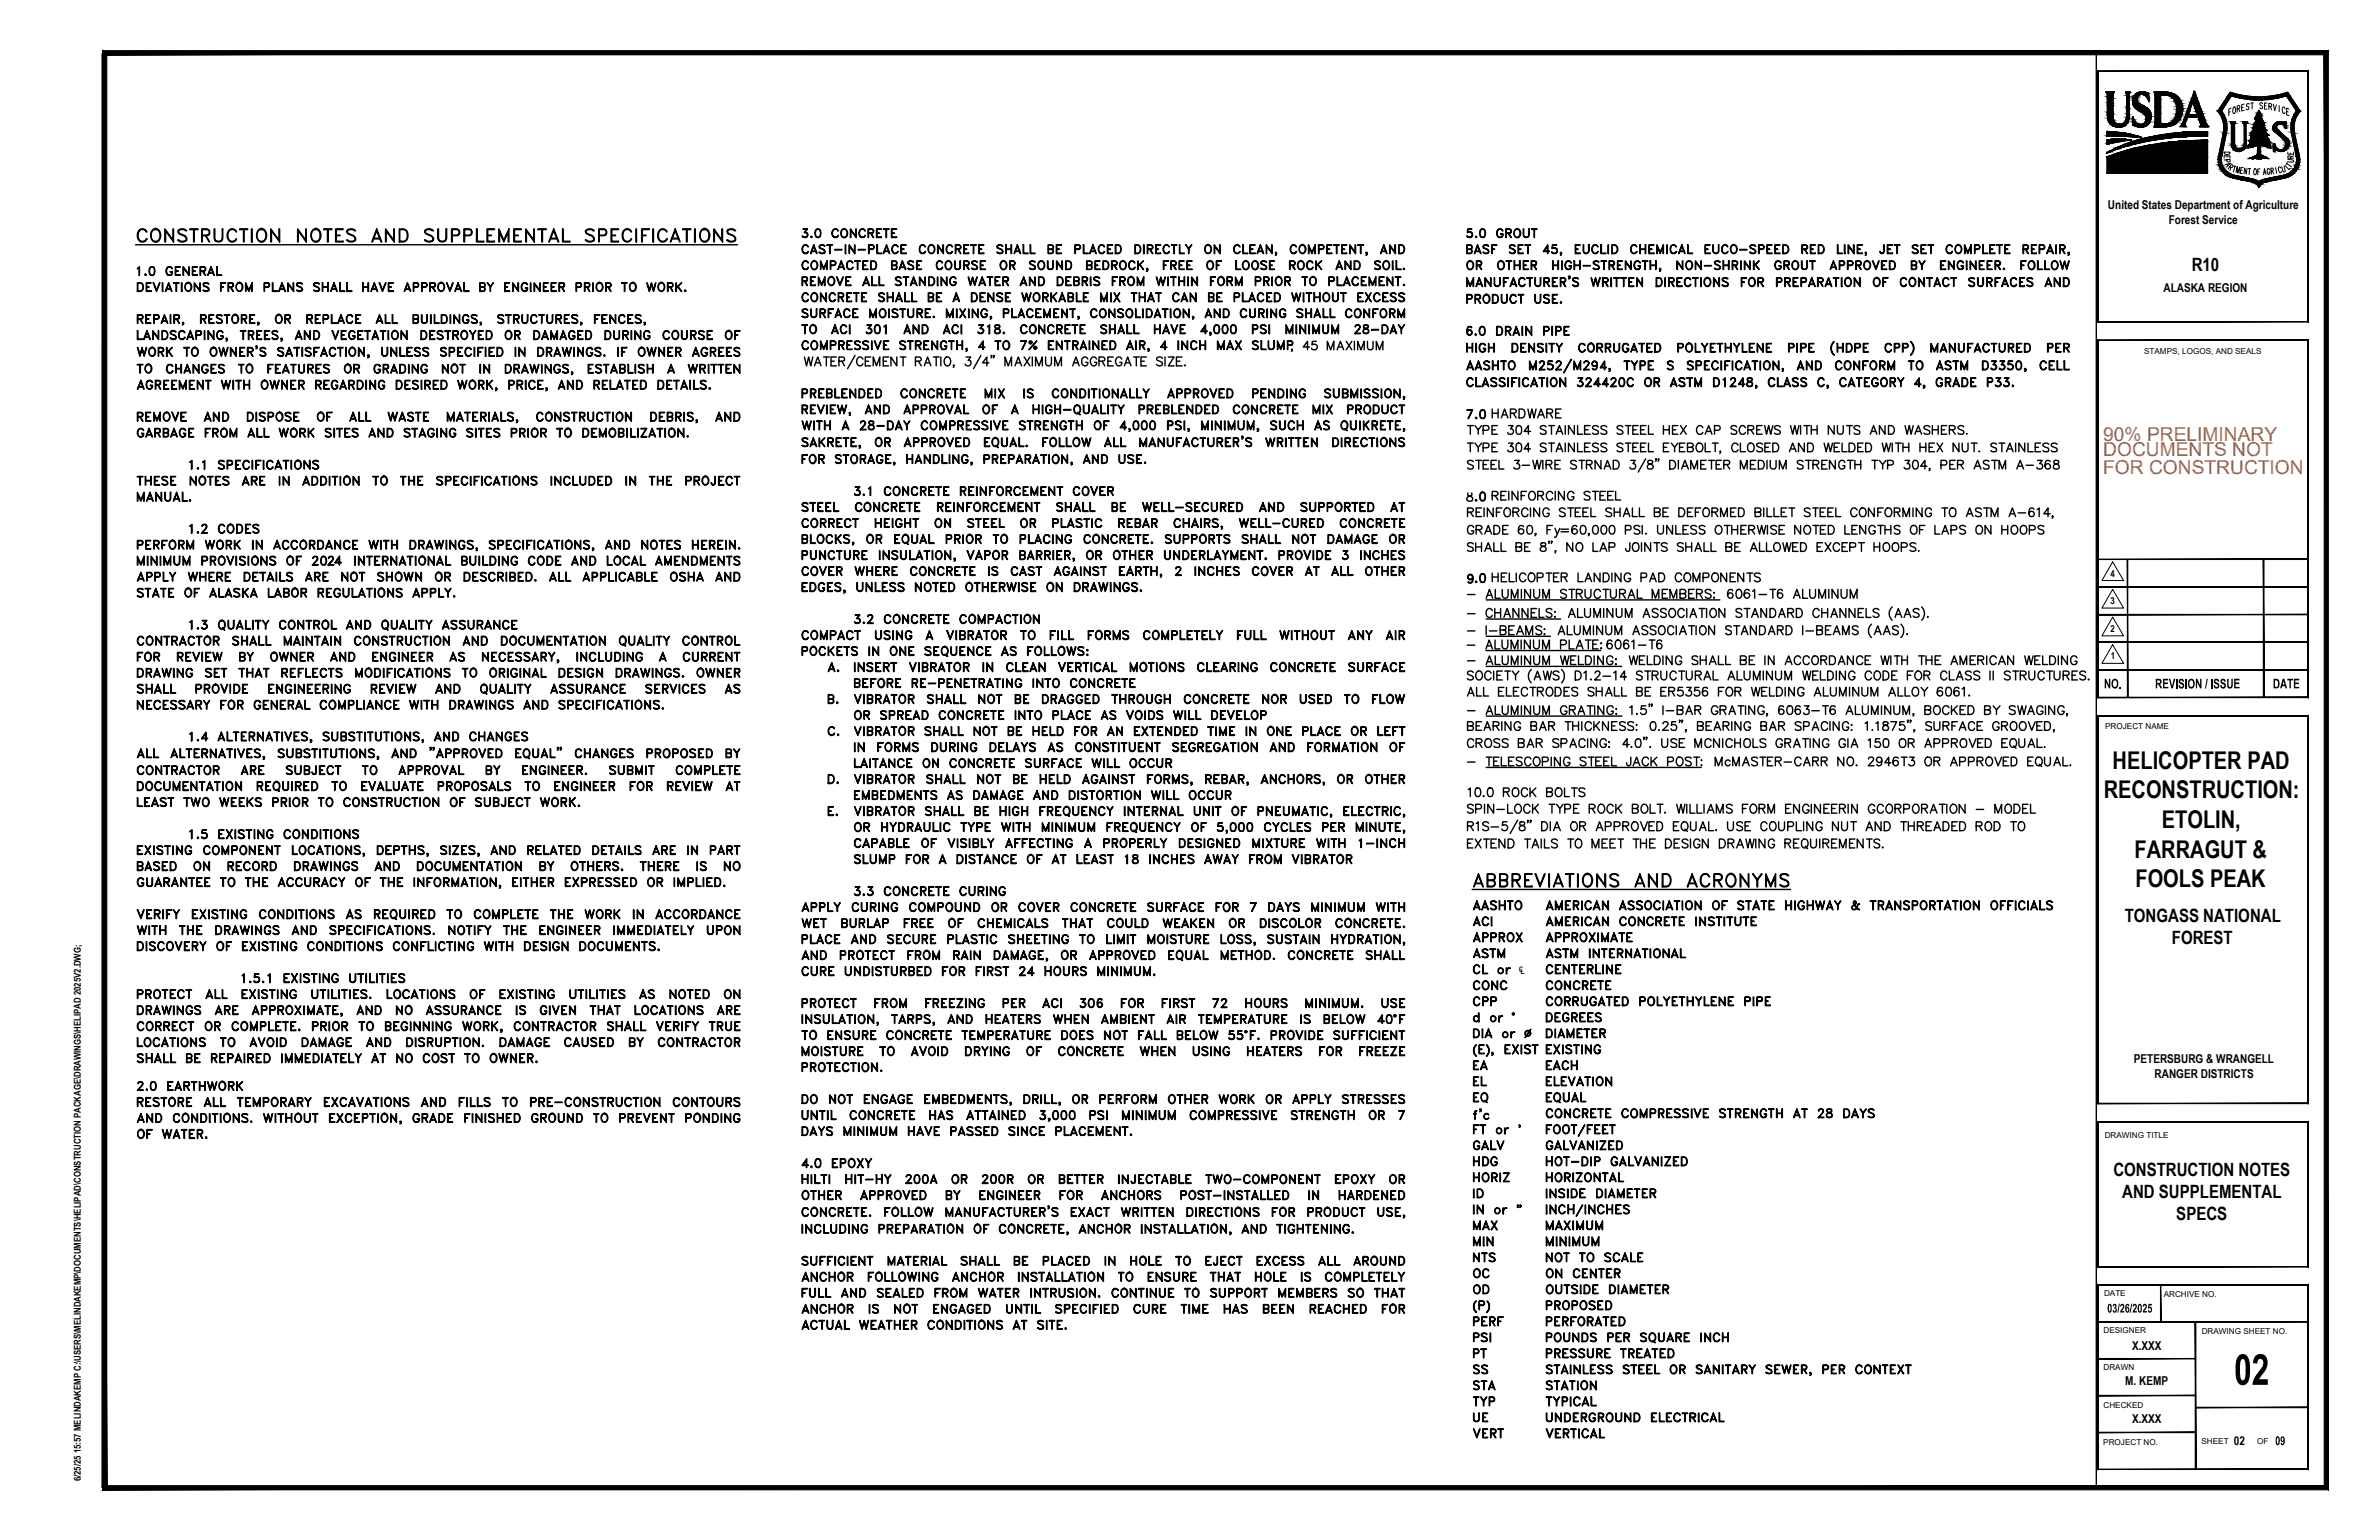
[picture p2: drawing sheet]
<svg xmlns="http://www.w3.org/2000/svg" width="432mm" height="279mm" viewBox="0 0 432 279" stroke-linecap="round" stroke-linejoin="round" font-family="sans-serif">
<defs><g id="words">
<text font-size="8.9" x="405.5" y="251.2">02</text>
<g font-size="4.4">
<text x="269.5" y="76.9">HARDWARE</text>
<text x="383.5" y="139.5">HELICOPTER PAD</text>
<text x="381.8" y="144.9">RECONSTRUCTION:</text>
<text x="387.4" y="155.6">FARRAGUT &amp;</text>
<text x="392.4" y="150.2">ETOLIN,</text>
<text x="387.6" y="160.9">FOOLS PEAK</text>
</g>
<g font-size="3.5">
<text x="402.5" y="30.7">P</text>
<text x="402.5" y="31.4">A</text>
<text x="413.5" y="32.1">L</text>
<text x="413.8" y="30.7">U</text>
</g>
<g font-size="3.5" fill="#ff5400">
<text x="381.8" y="79.9">90% PRELIMINARY</text>
<text x="381.8" y="82.8">DOCUMENTS NOT</text>
<text x="381.8" y="86.1">FOR CONSTRUCTION</text>
</g>
<g font-size="3.3">
<text x="397.8" y="49.2">R10</text>
<text x="385.7" y="167.2">TONGASS NATIONAL</text>
<text x="394.2" y="171.2">FOREST</text>
<text x="383.6" y="213.3">CONSTRUCTION NOTES</text>
<text x="385.2" y="217.3">AND SUPPLEMENTAL</text>
<text x="395" y="221.3">SPECS</text>
</g>
<g font-size="3.1">
<text x="402.5" y="29.3">D</text>
<text x="402.5" y="30">E</text>
<text x="414.2" y="30">R</text>
<text x="414.2" y="29.3">E</text>
</g>
<g font-size="2.8">
<text x="381.9" y="124.9">NO.</text>
<text x="391.2" y="124.9">REVISION / ISSUE</text>
<text x="412.5" y="124.9">DATE</text>
</g>
<g font-size="2.5">
<text x="275.6" y="176.7">℄</text>
<text x="382.5" y="238.1">03/26/2025</text>
<text x="413" y="262.2">09</text>
</g>
<g font-size="2.2">
<text x="382.6" y="37.9">United States Department of Agriculture</text>
<text x="393.7" y="40.6">Forest Service</text>
<text x="392.7" y="53">ALASKA REGION</text>
<text x="387.3" y="192.9">PETERSBURG &amp; WRANGELL</text>
<text x="391.1" y="195.6">RANGER DISTRICTS</text>
<text x="387" y="244.9">X.XXX</text>
<text x="385.7" y="251.3">M. KEMP</text>
<text x="387" y="258.1">X.XXX</text>
<text x="405.5" y="262.2">02</text>
</g>
<g font-size="1.8">
<text x="383.1" y="104.6">4</text>
<text x="383.1" y="109.6">3</text>
<text x="383.1" y="114.6">2</text>
<text x="383.1" y="119.6">1</text>
</g>
<text font-size="1.7" x="14.6" y="268.8" transform="rotate(-90 14.6 268.8)">6/25/25 15:57 MELINDAKEMP C:\USERS\MELINDAKEMP\DOCUMENTS\HELIPAD\CONSTRUCTION PACKAGE\DRAWINGS\HELIPAD 2025V2.DWG;</text>
<g font-size="1.5">
<text x="389.2" y="64.1">STAMPS, LOGOS, AND SEALS</text>
<text x="382.1" y="132.2">PROJECT NAME</text>
<text x="382" y="206.4">DRAWING TITLE</text>
<text x="381.9" y="235.2">DATE</text>
<text x="392.7" y="235.4">ARCHIVE NO.</text>
<text x="381.8" y="241.9">DESIGNER</text>
<text x="399.6" y="242.1">DRAWING SHEET NO.</text>
<text x="381.8" y="248.5">DRAWN</text>
<text x="381.8" y="255.4">CHECKED</text>
<text x="381.8" y="262.1">PROJECT NO.</text>
<text x="399.6" y="261.9">SHEET</text>
<text x="409.7" y="261.9">OF</text>
</g>
</g></defs>
<!-- layer: PDF5_DESIGN -->
<g fill="none" stroke="#000" stroke-width=".25">
<path d="M24.6 44.4h109.3M24.9 48.7l.4-.3v1.6v-1.5zM24.9 51.3h.6a.84 .84 0 0 1 .5 .8 .84 .84 0 0 1-.5 .8h-.6zM24.9 60l.1 1.5 .9 .1h-1zM25 51.4a.78 .78 0 0 1 .9 .3 .78 .78 0 0 1-.1 1l-.8 .1zM25 57.8h.8a.38 .38 0 0 0-.2-.6h-.6l-.1 1.5v-1.6h.7a.4 .4 0 0 1 .4 .4 .4 .4 0 0 1-.4 .4h-.6M25.2 41.9l.2-.2a.83 .83 0 0 1 1.3 .4l-.3-.2a.81 .81 0 0 0-1-.2 1.32 1.32 0 0 0 .2 2.1l.7-.1 .4-.4a.9 .9 0 0 1-1 .6 .9 .9 0 0 1-.8-.9v-.6zM25.4 57.9l.6 .8-.5-.8M26.4 49.7l.1 .2-.1 .1zM26.4 49.8l.1 .1zM26.5 57.1h.8l-.8 .1v1.4l.8 .1h-.8zM26.5 51.3h.9l-.8 .1v1.4l.8 .1h-.9z"/>
<path d="M26.5 57.8h.5l-.5 .1M26.6 52h.5l-.5 .1M26.7 60l.6 1.6-.6-1.4-.6 1.4zM27.3 48.5a.47 .47 0 0 1 .7 .2 1.38 1.38 0 0 1-.1 1.2 .58 .58 0 0 1-.8-.2 1.15 1.15 0 0 1 .2-1.2zM27.3 48.5h.6M27.3 49.8h.6M27.3 48.5a1.3 1.3 0 0 0 0 1.4M27.7 41.7a.84 .84 0 0 1 .9-.2 .84 .84 0 0 1 .5 .8 1.13 1.13 0 0 1-1.1 1.6 1.46 1.46 0 0 1-.3-2.2zM27.7 60l1 1.3 .1-1.3v1.6l-1-1.4-.1 1.4zM27.8 41.7a.86 .86 0 0 1 1.2 .7 1.08 1.08 0 0 1-.6 1.4 .73 .73 0 0 1-1-.8v-.6zM27.8 48.5l.2 .6v.6l-.2 .2M27.8 51.3l.6 1.4 .6-1.4-.6 1.6z"/>
<path d="M28 57.8h.6a.39 .39 0 0 0 .1-.6h-.7l-.1 1.5v-1.6l.8 .1 .2 .2-.1 .4-.2 .1h-.6M29.4 58.3h.9M29.4 60h.5a.85 .85 0 0 1 .5 1 .85 .85 0 0 1-1 .6zM29.5 51.3v1.6zM29.5 58.2h.7M29.8 57.1l.6 1.6-.6-1.4-.5 1.4zM29.9 41.5l1.5 2.1 .1-2.1v2.4l-1.4-2v2h-.2zM30.1 52.5h1M30.2 52.4h.8M30.3 48.6a.55 .55 0 0 1 .6-.2 .55 .55 0 0 1 .4 .4 .56 .56 0 0 0-.6-.3 .56 .56 0 0 0-.5 .5v.4a.49 .49 0 0 0 .5 .5 .49 .49 0 0 0 .5-.5l-.3-.1h.4a.58 .58 0 0 1-.5 .7 .58 .58 0 0 1-.7-.6zM30.6 51.3l.6 1.6-.6-1.4-.6 1.4zM30.9 57.1l.1 1.6z"/>
<path d="M31.5 51.3l1 .1zM31.7 57.8h.7v-.6h-.7l-.1 1.5v-1.6l.9 .1v.6l-.8 .1M31.8 48.4h.9l-.8 .1v1.4l.8 .1h-.9zM31.9 49.1h.4l-.4 .1M32 51.4v1.5v-1.5M32 57.9l.6 .8-.5-.8M32.3 41.9a1.06 1.06 0 0 1 1.6 0h-.2a.86 .86 0 0 0-1.3 0l.1 .4 .3 .1a1.35 1.35 0 0 1 1.1 .8v.4a1.08 1.08 0 0 1-1.6 0h.2a.9 .9 0 0 0 1.3 0 .72 .72 0 0 0-.5-.8 1.06 1.06 0 0 1-1-.7zM32.9 51.3l.1 1.6zM33.2 58.5h.1M33.2 58.7l.1 .1M33.2 58.9l.1-.3h-.2l.1-.1 .1 .3-.2 .2M33.2 48.4l1 1.3 .1-1.3v1.6l-1-1.4-.1 1.4z"/>
<path d="M33.7 51.5a.61 .61 0 0 1 .8-.2 .61 .61 0 0 1 .3 .7 .64 .64 0 0 1-.6 .9 .64 .64 0 0 1-.6-.8zM33.9 51.4a.51 .51 0 0 1 .5 0 .51 .51 0 0 1 .3 .5 .68 .68 0 0 1-.6 .9 .8 .8 0 0 1-.2-1.4zM34.5 41.5h1.4v.2h-1.4zM34.5 60l.6 1.6-.6-1.4-.6 1.4zM34.9 48.4h.9l-.8 .1v1.4l.8 .1h-.9zM35 49.1h.4l-.4 .1M35.1 41.7v2.2h.2v-2.2M35.3 51.3l1 1.4v-1.4v1.6l-1-1.4v1.4zM36.4 49.1h.6a.38 .38 0 0 0 .2-.6h-.8l-.1 1.5v-1.6l.9 .1a.42 .42 0 0 1 .1 .4 .42 .42 0 0 1-.3 .3h-.6M36.5 57.8h.8v-.6h-.8l-.1 1.5v-1.6l.9 .1v.6l-.8 .1M36.7 42.7l1.1-.2 .2-.2-.2-.6h-1.1l-.1 2.2v-2.4h.9l.3 .2a.61 .61 0 0 1 .3 .6 .61 .61 0 0 1-.6 .5h-.8M36.8 49.2l.5 .8-.4-.8"/>
<path d="M36.9 57.9l.5 .8-.4-.8M37 51.4a.86 .86 0 0 1 .9 .1h-.1a.52 .52 0 0 0-.8-.1v.4l.7 .3 .2 .3v.3a.73 .73 0 0 1-1 0l.4 .1 .5-.1-.1-.5-.7-.3-.1-.3zM37.1 60l.1 1.6zM37.3 42.8l.8 1.1-.7-1.1M37.8 60l.9 1.3 .1-1.3v1.6l-1-1.4v1.4zM37.8 49.6h.9M37.9 57.1h.9l-.8 .1v1.4l.8 .1h-.9zM38 57.8h.4l-.4 .1M38.3 48.4l.6 1.6-.6-1.4-.6 1.4zM38.9 41.5h.1l.1 2.1a.76 .76 0 0 0 1.2-.4v-1.7l.1 1.7a.79 .79 0 0 1-.8 .7 .79 .79 0 0 1-.7-.7zM39.4 48.4v1.5l.9 .1h-.9zM39.4 57.2a.86 .86 0 0 1 .9 .1h-.1a.52 .52 0 0 0-.8-.1v.4l.7 .3 .2 .3v.3a.73 .73 0 0 1-1 0l.4 .1 .6-.1-.2-.5-.7-.3-.1-.2z"/>
<path d="M40 51.3h.9l-.8 .1v1.5zM40.1 52h.5l-.5 .1M40.7 57.1l1 .1zM41.1 57.2v1.5l.1-1.5M41.5 52h.7a.38 .38 0 0 0-.2-.6h-.5l-.1 1.5v-1.6h.6a.4 .4 0 0 1 .4 .4 .4 .4 0 0 1-.4 .4h-.5M41.7 41.7a.79 .79 0 0 1 1.2 .4 .83 .83 0 0 0-.9-.4 .83 .83 0 0 0-.6 .7 1.21 1.21 0 0 0 .5 1.4l.7-.1 .3-.4a.87 .87 0 0 1-1 .6 .87 .87 0 0 1-.7-.9 1.39 1.39 0 0 1 .5-1.3zM41.8 52.1l.6 .8-.5-.8M42.3 57.3a.61 .61 0 0 1 .7-.2 .61 .61 0 0 1 .3 .7 .64 .64 0 0 1-.6 .9 .64 .64 0 0 1-.6-.8zM42.4 57.2h.2a.76 .76 0 0 1 .6 .6 .76 .76 0 0 1-.4 .8h-.2a.85 .85 0 0 1-.2-1.4zM43 51.5a.61 .61 0 0 1 .8-.2 .61 .61 0 0 1 .3 .7 .64 .64 0 0 1-.6 .9 .64 .64 0 0 1-.7-.8zM43.1 51.4a.51 .51 0 0 1 .6 0 .51 .51 0 0 1 .2 .5 .66 .66 0 0 1-.4 .9 .75 .75 0 0 1-.7-.6 .75 .75 0 0 1 .3-.8zM43.5 41.5h1.5v.2h-1.5z"/>
<path d="M43.6 60l1 .1zM43.9 57.8h.7a.38 .38 0 0 0-.2-.6h-.5l-.1 1.5v-1.6h.6a.4 .4 0 0 1 .4 .4 .4 .4 0 0 1-.4 .4h-.5M44.2 41.7v2.2l.1-2.2M44.2 57.9l.6 .8-.5-.8M44.6 51.3l.6 1.4 .6-1.4v1.6l-.1-1.3-.5 1.3-.6-1.3v1.3zM45.3 57.1h.9l-.8 .1v1.4l.8 .1h-.9zM45.4 57.8h.4l-.4 .1M45.6 41.5h.2v2.4h-.2zM46.6 60h.9l-.8 .1v1.4l.8 .1h-.9zM46.8 58.5l.1 .1zM46.9 58.9l.1-.3-.2 .1v-.2h.2v.3l-.3 .2M46.9 58.7l.1 .1"/>
<path d="M46.9 41.7a.84 .84 0 0 1 .9-.2 .84 .84 0 0 1 .5 .8 1.13 1.13 0 0 1-1.1 1.6 1.46 1.46 0 0 1-.3-2.2zM47 41.7a.86 .86 0 0 1 1.3 .7 1.08 1.08 0 0 1-.7 1.4 .73 .73 0 0 1-.9-.8v-.6zM48 60h.9l-.8 .1v1.4l.8 .1h-.9zM48 52h.8a.41 .41 0 0 0-.2-.6h-.6v1.5v-1.6l.8 .1a.43 .43 0 0 1 .1 .4 .43 .43 0 0 1-.3 .3h-.6M49.1 41.5l1.5 2.1v-2.1h.2v2.4l-1.5-2v2h-.2zM49.4 51.3l.1 1.5 .9 .1h-1zM50.2 57.3a.61 .61 0 0 1 .7-.2 .61 .61 0 0 1 .3 .7 .64 .64 0 0 1-.6 .9 .64 .64 0 0 1-.6-.8zM50.3 57.2a.68 .68 0 0 1 .9 .7 .68 .68 0 0 1-.9 .6 1.05 1.05 0 0 1 0-1.3zM50.8 52.5h.8M50.8 52.4h.8M51.2 51.3l.6 1.6-.6-1.4-.6 1.4zM51.8 57.8h.7a.38 .38 0 0 0-.2-.6h-.5l-.1 1.5v-1.6h.6a.4 .4 0 0 1 .4 .4 .4 .4 0 0 1-.4 .4h-.5"/>
<path d="M52.2 57.9l.5 .8-.5-.8M52.2 51.3l1 1.4 .1-1.4v1.6l-1-1.4-.1 1.4zM54 51.4a.86 .86 0 0 1 .9 .1h-.2a.5 .5 0 0 0-.8 .1l.1 .2 .8 .5 .1 .4a.73 .73 0 0 1-1.1 0l.4 .1 .6-.1-.1-.5-.8-.4-.1-.3zM54 41.5l1.5 2.1 .1-2.1v2.4l-1.5-2v2h-.1zM54.2 60l.6 1.6-.6-1.4-.6 1.4zM55.2 60l1.1 1.3v-1.3v1.6l-1-1.4-.1 1.4zM55.8 57.8h.8v-.6h-.8l-.1 1.5v-1.6l.9 .1v.6l-.8 .1M56.2 57.9l.5 .8-.4-.8M56.8 41.7a.84 .84 0 0 1 .9-.2 .84 .84 0 0 1 .5 .8 1.13 1.13 0 0 1-1.1 1.6 1.46 1.46 0 0 1-.3-2.2zM56.9 41.7a.83 .83 0 0 1 1.2 .7l-.1 .9a.78 .78 0 0 1-.9 .5 .78 .78 0 0 1-.6-.8v-.6zM56.9 60h.5a.85 .85 0 0 1 .6 .8 .85 .85 0 0 1-.6 .8h-.5zM57.1 51.4a.86 .86 0 0 1 .9 .1h-.2a.5 .5 0 0 0-.8 .1l.1 .2 .8 .5 .1 .4a.73 .73 0 0 1-1.1 0l.4 .1 .6-.1-.2-.5-.7-.4-.1-.3z"/>
<path d="M57.2 57.1h.9l-.8 .1v1.4l.8 .1h-.9zM57.3 57.8h.4l-.4 .1M58.5 51.3l.1 1.6zM58.6 52h.9M58.6 52.1h.9M58.7 57.8h.8a.41 .41 0 0 0-.1-.6h-.7v1.5v-1.6l.8 .1a.43 .43 0 0 1 .2 .4 .43 .43 0 0 1-.3 .3h-.7M58.8 41.5h1.4v.2h-1.4zM59.4 41.7v2.2h.2v-2.2M59.5 51.3l.1 1.6zM60.2 57.1v1.5l.9 .1h-.9zM60.2 52.5h.9M60.2 52.4h.8"/>
<path d="M60.3 60l.6 1.3 .6-1.3-.6 1.6zM60.6 51.3l.6 1.6-.6-1.4-.6 1.4zM60.9 41.5h1.4v.2h-1.3v2.1h1.3v.1h-1.4zM61 42.7h.7l-.7 .1M61.5 58.3h.9M61.5 58.2h.8M61.7 51.3l.1 1.5 .8 .1h-.9zM61.9 57.1l.6 1.6-.6-1.4-.6 1.4zM61.9 60h.9l-.8 .1v1.4l.8 .1h-.9zM62.9 41.9a1.08 1.08 0 0 1 1.7 0h-.3a.86 .86 0 0 0-1.2 0l.1 .4 .2 .1a1.35 1.35 0 0 1 1.2 .8 .83 .83 0 0 1-.6 .7 .83 .83 0 0 1-.8-.1l-.3-.2h.3a.94 .94 0 0 0 1.2 0 .72 .72 0 0 0-.4-.8 1.06 1.06 0 0 1-1.1-.7zM62.9 51.3l.1 1.5 .9 .1h-1zM63.2 57.1a.59 .59 0 0 1 .8 .4 .55 .55 0 0 0-.6-.4 .55 .55 0 0 0-.5 .6 .81 .81 0 0 0 .4 .9l.5-.1 .2-.2a.59 .59 0 0 1-.7 .4 .59 .59 0 0 1-.4-.6v-.4z"/>
<path d="M64.6 57.1h.8l-.8 .1v1.4l.8 .1h-.8zM64.6 57.8h.5l-.5 .1M64.9 60h1l-.9 .1v1.4l.9 .1h-1zM65.8 51.3l.1 1.6zM65.9 52h.9M65.9 52.1h.9M66.3 60l.9 .1zM66.8 51.3l.1 1.6zM67.5 52.5h.9M67.6 52.4h.7M67.7 43.3h1.3M67.8 43.2h1.2"/>
<path d="M67.9 51.3l.6 1.6-.6-1.4-.6 1.4zM68.1 60l.6 1.6-.6-1.4-.6 1.4zM68.4 41.5l.9 2.4h-.1l-.8-2-.8 2h-.1zM68.4 58.3h.9M68.5 58.2h.8M68.8 51.3l.6 1.4 .7-1.4-.7 1.6zM68.9 57.1l.6 1.6-.6-1.4-.6 1.4zM69 60l1 .1zM69.9 57.1l.1 1.5 .8 .1h-.9zM70 41.5l1.5 2.1v-2.1v2.4l-1.4-2-.1 2zM70.4 60l.1 1.6zM70.5 51.3h.9l-.8 .1v1.4l.8 .1h-.9z"/>
<path d="M70.6 52h.4l-.4 .1M71.2 57.1l.1 1.5 .8 .1h-.9zM72.5 41.5a1.28 1.28 0 0 1 1.4 .5 1.28 1.28 0 0 1-.1 1.6l-.6 .3h-.7zM72.6 41.7h.6a1.1 1.1 0 0 1 .6 1.6l-.2 .4-1 .1zM72.8 60l1 1.3 .1-1.3v1.6l-1-1.4-.1 1.4zM73.5 52.5h.9M73.6 52.4h.7M74 51.3l.5 1.6-.5-1.4-.6 1.4zM75.1 57.8h.7l.1-.4-.3-.2h-.5v1.4l.7-.1 .1-.3-.3-.3M75.1 52h.6a.39 .39 0 0 0 .2-.6h-.8l-.1 1.5v-1.6l.9 .1 .1 .2-.1 .4-.8 .1M75.6 57.8l.2 .1 .1 .3v.3l-.3 .2h-.6v-1.6l.9 .1v.6l-.8 .1M76.4 60h.6a.88 .88 0 0 1 .5 .8 .88 .88 0 0 1-.5 .8h-.6z"/>
<path d="M76.5 57.1l.1 1.4 .4 .1 .4-.1 .1-1.4 .1 1.1a.53 .53 0 0 1-.6 .5 .53 .53 0 0 1-.5-.5zM76.6 52h.7a.41 .41 0 0 0-.1-.6h-.6l-.1 1.5v-1.6l.8 .1a.43 .43 0 0 1 .2 .4 .43 .43 0 0 1-.3 .3h-.6M77.1 41.9a1.06 1.06 0 0 1 1.6 0h-.3a.86 .86 0 0 0-1.2 0l.1 .4 .3 .1a1.24 1.24 0 0 1 1.1 1.2 1.08 1.08 0 0 1-1.6 0h.2a.9 .9 0 0 0 1.3 0 .72 .72 0 0 0-.5-.8 1.06 1.06 0 0 1-1-.7zM78 60h.9l-.8 .1v1.4l.8 .1h-.9zM78.1 52h.8a.38 .38 0 0 0-.2-.6h-.6l-.1 1.5v-1.6h.7a.4 .4 0 0 1 .4 .4 .4 .4 0 0 1-.4 .4h-.6M78.1 57.1l.1 1.6zM78.5 52.1l.5 .8-.4-.8M78.8 57.1l.1 1.5 .8 .1h-.9zM79.5 41.5h.1v1.7l.1 .4a.72 .72 0 0 0 1.2-.4v-1.7h.2v1.7a.81 .81 0 0 1-.8 .7 .81 .81 0 0 1-.8-.7zM79.6 51.5a.61 .61 0 0 1 .8-.2 .61 .61 0 0 1 .3 .7 .64 .64 0 0 1-.6 .9 .64 .64 0 0 1-.6-.8zM79.8 51.4a.55 .55 0 0 1 .8 .5 .68 .68 0 0 1-.6 .9 .83 .83 0 0 1-.2-1.4zM80.1 57.1h.5a.84 .84 0 0 1 .6 .8 .84 .84 0 0 1-.6 .8h-.5z"/>
<path d="M80.2 57.2a.8 .8 0 0 1 .9 .4 .8 .8 0 0 1-.2 .9l-.7 .1zM80.8 60l1 .1zM81.1 51.3l.6 1.4 .6-1.4-.6 1.6zM81.7 57.1l.1 1.6zM82.1 42.7h.9l.2-.2 .1-.2-.1-.6h-1.1v2.2h-.1v-2.4h1a.63 .63 0 0 1 .5 .6 .63 .63 0 0 1-.5 .7h-.9M82.4 57.1l1 1.4v-1.4v1.6l-.9-1.4-.1 1.4zM82.7 52.5h.9M82.8 52.4h.7M83.1 51.3l.7 1.6-.7-1.4-.6 1.4zM84.2 51.3l.1 1.5 .8 .1h-.9zM84.2 57.2a.59 .59 0 0 1 .9 .3 .55 .55 0 0 0-.6-.4 .55 .55 0 0 0-.5 .6v.4a.49 .49 0 0 0 .5 .5 .49 .49 0 0 0 .5-.5l-.3-.1h.4a.58 .58 0 0 1-.5 .7 .58 .58 0 0 1-.7-.6v-.4zM84.3 42.7h.9a.6 .6 0 0 0 .3-1h-1.2v2.2h-.1v-2.4h1a.63 .63 0 0 1 .5 .6 .63 .63 0 0 1-.5 .7h-.9"/>
<path d="M85.7 57.2a.86 .86 0 0 1 .9 .1l-.2-.1a.6 .6 0 0 0-.8 .1l.1 .3 .8 .5 .1 .4a.73 .73 0 0 1-1 0l.3 .1 .6-.1-.1-.5-.8-.4v-.3zM86.5 41.5h.1v2.3h1.2v.1h-1.3zM86.8 60h.9l-.8 .1v1.4l.8 .1h-.9zM87.2 52h.7v-.6h-.2h-.5v1.4l.7-.1v-.5l-.2-.1M87.2 58.5l.1 .1zM87.3 58.9v-.3h-.2l.1-.1 .1 .3-.2 .2M87.3 58.7v.1M87.7 52a.45 .45 0 0 1 .4 .6l-.4 .3h-.6v-1.6l.8 .1 .2 .2-.1 .4-.8 .1M88.3 60h.5a.85 .85 0 0 1 .5 .8 .85 .85 0 0 1-.5 .8h-.5zM88.4 41.5h1.3v.2h-1.2v2.1h1.2v.1h-1.3zM88.5 42.7h.7l-.7 .1M89 52l-.6-.7 .6 .7v.9v-.9l.6-.7-.6 .7"/>
<path d="M90.5 57.2a.86 .86 0 0 1 .9 .1l-.2-.1a.6 .6 0 0 0-.8 .1l.1 .3 .9 .5v.4a.73 .73 0 0 1-1 0l.3 .1 .7-.1-.2-.5-.8-.4v-.3zM90.6 41.5l.8 2.1 1-2.1v2.4h-.2v-1.8l-.8 1.8-.7-1.8v1.8h-.1zM91.6 51.3h.9l-.8 .1v1.4l.8 .1h-.9zM91.7 52h.4l-.4 .1M91.8 57.1l1 .1zM92.2 57.2v1.5l.1-1.5M93 51.3l1 1.4 .1-1.4v1.6l-1-1.4-.1 1.4zM93.3 41.5h1.3v.2h-1.2v2.1h1.2v.1h-1.3zM93.3 57.8h.8a.38 .38 0 0 0-.2-.6h-.6l-.1 1.5v-1.6l.9 .1v.6l-.8 .1M93.4 42.7h.7l-.7 .1M93.7 57.9l.5 .8-.4-.8M94.7 57.1l.2 1.4 .3 .1 .4-.1 .1-1.4 .1 1.1a.53 .53 0 0 1-.5 .5 .53 .53 0 0 1-.6-.5z"/>
<path d="M94.9 51.4a.61 .61 0 0 1 .9 .2 .56 .56 0 0 0-.7-.2 .56 .56 0 0 0-.4 .5v.4a.49 .49 0 0 0 .5 .5 .49 .49 0 0 0 .5-.5l-.3-.1h.4a.58 .58 0 0 1-.6 .7 .58 .58 0 0 1-.6-.6v-.4zM95.4 41.5l1.5 2.1 .1-2.1v2.4l-1.5-2v2h-.1zM96.3 51.3l.1 1.6zM96.6 57.1a.59 .59 0 0 1 .9 .4 .55 .55 0 0 0-.7-.4 .55 .55 0 0 0-.4 .6 .81 .81 0 0 0 .4 .9l.4-.1 .3-.2a.59 .59 0 0 1-.7 .4 .59 .59 0 0 1-.5-.6v-.4zM96.9 60h.5a.85 .85 0 0 1 .6 .8 .85 .85 0 0 1-.6 .8h-.5zM96.9 51.3l1.1 1.4v-1.4v1.6l-1-1.4-.1 1.4zM97.7 41.5h1.4v.2h-1.4zM97.8 57.1l1 .1zM98.3 57.2v1.5v-1.5M98.3 41.7v2.2h.2v-2.2M98.6 51.3h.9l-.8 .1v1.4l.8 .1h-.9zM98.7 52h.4l-.4 .1"/>
<path d="M98.9 60l.6 1.6-.6-1.4-.6 1.4zM99.3 57.1l.1 1.4 .3 .1 .5-.1v-1.4l.1 1.1a.53 .53 0 0 1-.5 .5 .53 .53 0 0 1-.5-.5zM99.8 43.3h1.4M99.9 43.2h1.2M100 60l.6 1.3 .6-1.3v1.6l-.1-1.2-.5 1.2-.6-1.2v1.2zM100 51.3h1l-.9 .1v1.4l.9 .1h-1zM100.1 52h.5l-.5 .1M100.5 41.5l.9 2.4h-.1l-.8-2-.9 2zM101 57.8h.8v-.6h-.8l-.1 1.5v-1.6l.9 .1 .1 .2-.1 .4-.8 .1M101.4 57.9l.5 .8-.5-.8M101.6 52h.7a.38 .38 0 0 0-.2-.6h-.5l-.1 1.5v-1.6l.9 .1v.6l-.8 .1M101.9 52.1l.5 .8-.4-.8"/>
<path d="M102.1 41.5l.1 2.3h1.3v.1h-1.4zM102.2 60l.6 1.6-.6-1.4-.6 1.4zM102.4 57.1h.9l-.8 .1v1.4l.8 .1h-.9zM102.5 57.8h.5l-.5 .1M103.9 57.2a.86 .86 0 0 1 1 .1h-.2a.53 .53 0 0 0-.9 0l.1 .3 .9 .5 .1 .4a.73 .73 0 0 1-1.1 0l.4 .1 .6-.1-.2-.5-.8-.4v-.3zM104.6 52h.8a.39 .39 0 0 0-.2-.6h-.6v1.5v-1.6h.6l.3 .1v.6l-.9 .1M104.9 60h.9l-.9 .1v1.4l.9 .1h-.9zM105.5 58.5v.1zM105.5 58.7l.1 .1M105.5 58.9l.1-.3h-.2l.1-.1 .1 .3-.2 .2M106.2 52h.7v-.6h-.7l-.1 1.5v-1.6l.8 .1 .2 .2-.2 .4-.7 .1M106.3 41.9a1.08 1.08 0 0 1 1.6 0h-.3a.86 .86 0 0 0-1.2 0l.1 .4 .2 .1a1.35 1.35 0 0 1 1.2 .8 .81 .81 0 0 1-.5 .7 .81 .81 0 0 1-.9-.1l-.2-.2h.2a.86 .86 0 0 0 1.2 0 .72 .72 0 0 0-.4-.8 1.02 1.02 0 0 1-1-.9z"/>
<path d="M106.3 60h.5a.88 .88 0 0 1 .6 .8 .88 .88 0 0 1-.6 .8h-.5zM106.6 52.1l.5 .8-.5-.8M107.6 51.3l.1 1.6zM107.9 57.1h.9l-.8 .1v1.5zM108 57.8h.5l-.5 .1M108.4 51.5a.61 .61 0 0 1 .7-.2 .61 .61 0 0 1 .3 .7 .64 .64 0 0 1-.6 .9 .64 .64 0 0 1-.6-.8zM108.5 51.4a.55 .55 0 0 1 .8 .5 .68 .68 0 0 1-.6 .9 .85 .85 0 0 1-.2-1.4zM108.8 42.7h.9l.2-.2 .1-.2-.1-.6h-1.1l-.1 2.2v-2.4h1a.65 .65 0 0 1 .4 .6 .65 .65 0 0 1-.4 .7h-.9M109.3 57.1h.9l-.9 .1v1.4l.9 .1h-.9zM109.3 57.8h.5l-.5 .1M109.8 60h.6a.88 .88 0 0 1 .5 .8 .88 .88 0 0 1-.5 .8h-.6zM110 52h.7a.38 .38 0 0 0-.2-.6h-.5l-.1 1.5v-1.6h.6a.4 .4 0 0 1 .4 .4 .4 .4 0 0 1-.4 .4h-.5"/>
<path d="M110.4 52.1l.5 .8-.5-.8M110.7 57.1l1 1.4 .1-1.4v1.6l-1-1.4-.1 1.4zM110.9 41.5h1.4v.2h-1.3v2.1h1.3v.1h-1.4zM111 42.7h.7l-.7 .1M111.4 60l.1 1.1a.47 .47 0 0 0 .4 .4 .47 .47 0 0 0 .5-.4v-1.1v1.1a.51 .51 0 0 1-.5 .5 .51 .51 0 0 1-.5-.5zM112.4 57.3a.55 .55 0 0 1 .6-.2 .55 .55 0 0 1 .4 .4 .55 .55 0 0 0-.6-.4 .55 .55 0 0 0-.4 .6 .68 .68 0 0 0 .6 .9l.4-.3a.56 .56 0 0 1-.6 .4 .56 .56 0 0 1-.5-.6zM112.9 51.3l.9 .1zM113.2 41.9a.83 .83 0 0 1 .8-.4 .83 .83 0 0 1 .6 .6l-.2-.2a.81 .81 0 0 0-1-.2 1.32 1.32 0 0 0 .2 2.1l.7-.1 .3-.4a.87 .87 0 0 1-1 .6 .87 .87 0 0 1-.7-.9v-.6zM113.3 51.4v1.5l.1-1.5M114 57.1h.9l-.9 .1v1.4l.9 .1h-.9zM114 57.8h.5l-.5 .1M114.4 51.5a.61 .61 0 0 1 .8-.2 .61 .61 0 0 1 .3 .7 .64 .64 0 0 1-.6 .9 .64 .64 0 0 1-.6-.8z"/>
<path d="M114.5 51.4a.55 .55 0 0 1 .9 .5 .68 .68 0 0 1-.6 .9 .83 .83 0 0 1-.3-1.4zM114.6 60v1.6zM115.2 60l1 1.3 .1-1.3v1.6l-1-1.4-.1 1.4zM115.4 41.5l.1 2.4zM115.4 57.2a.86 .86 0 0 1 1 .1h-.2a.52 .52 0 0 0-.8-.1v.4l.7 .3 .3 .3v.3a.73 .73 0 0 1-1.1 0l.4 .1 .6-.1-.2-.5-.7-.3-.1-.2zM116.5 41.5h1.3v.2h-1.2v2.2h-.1zM116.6 42.7h.7l-.7 .1M117 58.5l.1 .1zM117.1 58.7v.1M117.1 58.9v-.3h-.2l.1-.1 .1 .3-.2 .2M117.4 51.3l.5 1.4 .3-1.4 .4 1.4 .4-1.4-.4 1.6-.4-1.4-.3 1.4zM118.5 41.5h.1v2.4h-.1z"/>
<path d="M119.6 51.5a.61 .61 0 0 1 .8-.2 .61 .61 0 0 1 .2 .7 .64 .64 0 0 1-.6 .9 .64 .64 0 0 1-.6-.8zM119.6 41.9l.2-.2a.79 .79 0 0 1 1.3 .4 .83 .83 0 0 0-.9-.4 .83 .83 0 0 0-.7 .7 1.21 1.21 0 0 0 .6 1.4l.6-.1 .4-.4a.87 .87 0 0 1-1 .6 .87 .87 0 0 1-.7-.9v-.6zM119.7 51.4a.55 .55 0 0 1 .9 .5 .68 .68 0 0 1-.6 .9 .83 .83 0 0 1-.3-1.4zM121.2 52h.8v-.6h-.8v1.5v-1.6l.9 .1v.6l-.9 .1M121.6 52.1l.5 .8-.4-.8M121.9 43.3h1.3M122 43.2h1.1M122.6 41.5l.8 2.4-.8-2-.9 2zM122.7 51.3l.1 1.6zM122.8 52.2l.9-.9-.9 1M123 52l.7 .9-.6-.9M123.7 60l.1 1.3 .4 .2 .4-.2 .1-1.3 .1 1.1a.53 .53 0 0 1-.6 .5 .53 .53 0 0 1-.5-.5z"/>
<path d="M123.9 41.5h1.5v.2h-1.5zM124.2 52.7h.2l.1 .1-.2 .1zM124.3 52.7l.1 .1zM124.6 41.7v2.2h.1v-2.2M126.1 41.5h.1v2.4h-.1zM127.4 41.7a.84 .84 0 0 1 .9-.2 .84 .84 0 0 1 .5 .8 1.13 1.13 0 0 1-1.2 1.6 1.46 1.46 0 0 1-.2-2.2zM127.4 41.7a.83 .83 0 0 1 1.3 .7l-.1 .9a.78 .78 0 0 1-.9 .5 .78 .78 0 0 1-.6-.8v-.6zM128.4 60h.9l-.9 .1v1.4l.9 .1h-.9zM129.6 41.5l1.4 2.1v-2.1h.1v2.4l-1.4-2-.1 2zM132 41.9a1.02 1.02 0 0 1 1.5 0h-.2a.86 .86 0 0 0-1.2 0l.1 .4 .2 .1a1.16 1.16 0 0 1 1.1 1.2 1.02 1.02 0 0 1-1.5 0h.2a.9 .9 0 0 0 1.2 0 .72 .72 0 0 0-.4-.8 1.06 1.06 0 0 1-1-.7zM133.4 60h.9l-.9 .1v1.5zM145.6 56.3a.73 .73 0 0 1 1 0l-.8-.1-.1 .2 .2 .2a.83 .83 0 0 1 .7 .6v.2a.73 .73 0 0 1-1 0l.4 .1 .6-.1-.1-.4-.7-.4z"/>
<path d="M145.6 58.9l1 .1zM145.7 51l.7-.1a.38 .38 0 0 0-.2-.6h-.5l-.1 1.5v-1.6l.9 .2v.5l-.8 .2M145.7 42.9l.2 .1M145.8 47.5a.55 .55 0 0 1 .5-.2 .55 .55 0 0 1 .4 .4 .56 .56 0 0 0-.6-.3 .56 .56 0 0 0-.4 .5 .73 .73 0 0 0 .6 1l.4-.4a.59 .59 0 0 1-.6 .4 .59 .59 0 0 1-.5-.6zM145.9 44.5l.1-.1a.56 .56 0 0 1 .7 .4 .56 .56 0 0 0-.6-.3 .56 .56 0 0 0-.4 .5 .68 .68 0 0 0 .6 .9l.4-.3a.59 .59 0 0 1-.6 .4 .59 .59 0 0 1-.5-.6v-.4zM145.9 53.2l.1-.1a.56 .56 0 0 1 .7 .4 .56 .56 0 0 0-.6-.3 .56 .56 0 0 0-.4 .5 .7 .7 0 0 0 .6 1l.4-.3a.59 .59 0 0 1-.7 .3 .59 .59 0 0 1-.4-.6v-.4zM146 51.1l.6 .7-.5-.7M146 59v1.5l.1-1.5M146 42.1a.53 .53 0 0 1 .6 .5 .53 .53 0 0 1-.4 .6 .53 .53 0 0 1-.6-.4h.1a.51 .51 0 0 0 .9-.1M146.3 42.2a.5 .5 0 0 1 .2 .7l-.2 .1M146.5 41.6l-.7-.1h.8l-.6 .7M146.5 41.5l-.5 .7 .4 .1 .2 .2"/>
<path d="M147.1 50.2h.9l-.8 .1v1.4l.8 .1h-.9zM147.2 59.1a.61 .61 0 0 1 .7-.1 .61 .61 0 0 1 .3 .7 .64 .64 0 0 1-.6 .8 .64 .64 0 0 1-.6-.8zM147.2 51h.4l-.4 .1M147.2 56l.1 1.4 .3 .1 .5-.1 .1-1.4 .1 1.2a.53 .53 0 0 1-.6 .4 .53 .53 0 0 1-.5-.4zM147.2 42.9l.2 .1-.1 .1zM147.2 43h.1zM147.2 59.1a.7 .7 0 0 1 .9 .5 .7 .7 0 0 1-.5 .9 .77 .77 0 0 1-.6-.6 .77 .77 0 0 1 .2-.8zM147.2 45.6h1M147.3 45.6h.8M147.4 47.5a.61 .61 0 0 1 .7-.1 .61 .61 0 0 1 .3 .7 .64 .64 0 0 1-.6 .8 .64 .64 0 0 1-.6-.8zM147.4 53.3a.61 .61 0 0 1 .7-.1 .61 .61 0 0 1 .3 .7 .64 .64 0 0 1-.6 .8 .64 .64 0 0 1-.6-.8zM147.5 47.5a.51 .51 0 0 1 .8 .4 .68 .68 0 0 1-.6 1 .81 .81 0 0 1-.2-1.4z"/>
<path d="M147.5 53.3a.51 .51 0 0 1 .8 .4 .68 .68 0 0 1-.4 1 .75 .75 0 0 1-.7-.6 .75 .75 0 0 1 .3-.8zM147.7 44.4l.6 1.6-.6-1.3-.6 1.3zM148.2 41.6a.51 .51 0 0 1 .7 .2v1a.51 .51 0 0 1-.4 .3 .51 .51 0 0 1-.5-.3 1.15 1.15 0 0 1 .2-1.2zM148.2 43h.6M148.2 41.7h.6M148.3 41.6a1.07 1.07 0 0 0 0 1.4M148.5 50.2l.6 1.4 .6-1.4v1.6l-.1-1.2-.5 1.2-.5-1.2-.1 1.2zM148.7 41.6a1.07 1.07 0 0 1 0 1.4M148.7 44.7a.65 .65 0 0 1 1 0h-.1a.56 .56 0 0 0-.8 0l.2 .3a.72 .72 0 0 1 .7 .8 .65 .65 0 0 1-1 0h.1a.52 .52 0 0 0 .8 0v-.4l-.8-.4zM148.9 47.3l.6 1.4 .6-1.4v1.6l-.1-1.2-.5 1.2-.5-1.2-.1 1.2zM148.9 56.8h.5a.38 .38 0 0 0 .2-.6l-.7-.1-.1 1.5v-1.6l.8 .1a.39 .39 0 0 1 .2 .5 .39 .39 0 0 1-.4 .3h-.5M148.9 53.1l1 1.4 .1-1.4v1.6l-1-1.3-.1 1.3z"/>
<path d="M149.3 56.9l.5 .7-.4-.7M150.1 44.4l1 .1zM150.3 56h1l-.9 .1v1.5zM150.4 56.8h.5l-.5 .1M150.5 50.4a.61 .61 0 0 1 .7-.1 .61 .61 0 0 1 .3 .7 .64 .64 0 0 1-.6 .8 .64 .64 0 0 1-.6-.8zM150.6 44.5v1.5l.1-1.5M150.6 50.4a.51 .51 0 0 1 .5 0 .51 .51 0 0 1 .3 .4 .66 .66 0 0 1-.4 .9 .75 .75 0 0 1-.7-.5 .75 .75 0 0 1 .3-.8zM150.8 53.2l.5-.1 .3 .4a.56 .56 0 0 0-.6-.3 .56 .56 0 0 0-.4 .5 .7 .7 0 0 0 .7 1l.3-.3a.59 .59 0 0 1-.6 .3 .59 .59 0 0 1-.5-.6v-.4zM150.8 48.1h.6a.36 .36 0 0 0 .2-.6l-.8-.1-.1 1.5v-1.6l.9 .1a.42 .42 0 0 1 .1 .5 .42 .42 0 0 1-.3 .3h-.6M151.2 41.7a.55 .55 0 0 1 .5-.2 .55 .55 0 0 1 .4 .4 .56 .56 0 0 0-.6-.3 .56 .56 0 0 0-.4 .5 .68 .68 0 0 0 .7 .9l.3-.3a.59 .59 0 0 1-.6 .4 .59 .59 0 0 1-.5-.6zM151.6 45.3h1.2zM151.6 58.9l.5 1.6-.5-1.3-.6 1.3z"/>
<path d="M151.7 57.2h.9M151.8 57.2h.7M151.8 50.2l.6 1.4 .7-1.4-.7 1.6zM152.1 56l.6 1.6-.6-1.3-.5 1.3zM152.2 48.5h.9M152.2 53.9l.8-.1 .1-.4-.4-.2h-.5l-.1 1.5v-1.6h.6l.4 .2v.4l-.1 .2-.8 .1M152.3 48.5h.8M152.6 54l.5 .7-.4-.7M152.7 47.3l.6 1.6-.6-1.4-.6 1.4zM152.8 41.7a.61 .61 0 0 1 .7-.1 .61 .61 0 0 1 .3 .7 .64 .64 0 0 1-.6 .8 .64 .64 0 0 1-.6-.8zM152.8 59l.5-.1 .4 .4a.61 .61 0 0 0-.9-.2 .61 .61 0 0 0-.2 .8 .56 .56 0 0 0 .4 .5 .56 .56 0 0 0 .7-.2 .59 .59 0 0 1-.7 .3 .59 .59 0 0 1-.5-.6l.1-.6zM152.9 41.7a.6 .6 0 0 1 .9 .4 .68 .68 0 0 1-.7 .9 .85 .85 0 0 1-.2-1.3z"/>
<path d="M153.3 56.3a.55 .55 0 0 1 .5-.3 .55 .55 0 0 1 .5 .4 .56 .56 0 0 0-.6-.3 .56 .56 0 0 0-.5 .5 .81 .81 0 0 0 .4 .9h.5l.2-.3a.59 .59 0 0 1-.7 .4 .59 .59 0 0 1-.5-.6zM153.4 44.4l.1 1.6zM153.5 50.2h.9l-.8 .1v1.4l.8 .1h-.9zM153.6 51h.5l-.5 .1M153.7 53.1h.9l-.8 .1v1.5h.8h-.9zM153.8 53.9h.4l-.4 .1M153.8 47.5a.58 .58 0 0 1 .6-.2 .58 .58 0 0 1 .4 .4 .56 .56 0 0 0-.6-.3 .56 .56 0 0 0-.4 .5 .68 .68 0 0 0 .6 1l.4-.4a.59 .59 0 0 1-.6 .4 .59 .59 0 0 1-.5-.6zM154.1 44.4l1 1.4 .1-1.4v1.6l-1-1.3-.1 1.3zM154.2 58.9l.1 1.6zM154.3 41.5l1 1.4 .1-1.4v1.6l-1-1.4-.1 1.4zM154.8 56h.9l-.8 .1v1.4l.8 .1h-.9zM154.9 56.8h.4l-.4 .1"/>
<path d="M154.9 53.1l1 .1zM155.2 47.3l1 .1zM155.4 53.2v1.5l.1-1.5M155.6 47.4v1.5l.1-1.5M155.8 45.3h1.3zM156.1 41.7a.55 .55 0 0 1 .5-.2 .55 .55 0 0 1 .5 .4 .56 .56 0 0 0-.7-.3 .56 .56 0 0 0-.4 .5 .81 .81 0 0 0 .4 .9h.4l.3-.3a.59 .59 0 0 1-.7 .4 .59 .59 0 0 1-.5-.6zM156.4 53.1h.9l-.8 .1v1.5h.8h-.9zM156.5 53.9h.4l-.4 .1M156.6 47.3h.9l-.8 .1v1.5h.8h-.9zM156.7 48.1h.4l-.4 .1M156.8 51.4h.8M157.2 50.2l.6 1.6-.6-1.3-.6 1.3z"/>
<path d="M157.6 42.3h.6a.38 .38 0 0 0 .2-.6l-.8-.1v1.5v-1.6l.8 .1a.39 .39 0 0 1 .2 .5 .39 .39 0 0 1-.4 .2h-.6M157.6 59.6a.52 .52 0 0 1 .6 .4 .52 .52 0 0 1-.3 .6 .52 .52 0 0 1-.7-.4h.1a.54 .54 0 0 0 .9 0M157.7 45.2l.8-.1a.36 .36 0 0 0-.2-.6h-.6l-.1 1.5v-1.6h.7a.45 .45 0 0 1 .3 .4 .45 .45 0 0 1-.3 .5h-.6M157.9 56l.6 1.4 .5-1.4v1.6v-1.2l-.5 1.2-.6-1.2v1.2zM157.9 59.6l.3 .4-.3 .5M158 42.3l.6 .8-.5-.8M158 47.3h.6a.84 .84 0 0 1 .5 .8 .84 .84 0 0 1-.5 .8h-.6zM158.1 47.4h.5a.76 .76 0 0 1 .4 .9 .76 .76 0 0 1-.9 .6zM158.1 59l-.7-.1h.8l-.6 .7M158.1 58.9l-.5 .7 .4 .1 .2 .2M158.2 50.2l.1 1.5 .9 .1h-1zM159 59.1h.6"/>
<path d="M159 59a.48 .48 0 0 1 .7 .2 .81 .81 0 0 1-.5 1.3 .99 .99 0 0 1-.2-1.5zM159 59a1.3 1.3 0 0 0 0 1.5M159.1 41.5h.9l-.8 .1v1.4l.8 .1h-.9zM159.2 42.3h.4h-.4M159.2 44.4l.1 1.5 .8 .1h-.9zM159.5 53.4a.65 .65 0 0 1 1 0l-.2-.1a.6 .6 0 0 0-.7 .1v.3l.7 .3a.4 .4 0 0 1 .2 .4 .4 .4 0 0 1-.4 .3h-.2l-.4-.2 .2 .1a.6 .6 0 0 0 .7-.1v-.4l-.8-.4zM159.5 59l.2 .6-.1 .6-.1 .3M159.6 50.2v1.5l.8 .1h-.8zM159.8 56.3a.61 .61 0 0 1 .7-.2 .61 .61 0 0 1 .3 .7 .64 .64 0 0 1-.6 .9 .64 .64 0 0 1-.6-.9zM159.9 56.2a.56 .56 0 0 1 .8 .4 .66 .66 0 0 1-.4 .9h-.2a.8 .8 0 0 1-.2-1.3zM160.4 41.5l1 .1zM160.4 59.2l.4-.3v1.6l-.1-1.4z"/>
<path d="M160.4 45.6h1M160.5 45.6h.8M160.8 41.6v1.5l.1-1.5M160.9 44.4l.6 1.6-.6-1.3-.6 1.3zM161 53.1l.1 1.6zM161.1 53.9h1M161.1 54h1M161.3 56l.1 1.6zM161.8 41.5h.9l-.8 .1v1.4l.8 .1h-.9zM161.9 42.3h.4h-.4M161.9 56.3a.73 .73 0 0 1 1.1 0l-.4-.2-.6 .2 .1 .3 .8 .4 .1 .4a.73 .73 0 0 1-1.1 0l.4 .1 .6-.1-.1-.4-.7-.4zM161.9 48.1l.8-.1v-.5l-.3-.1h-.5v1.5l.8-.1v-.6h-.3"/>
<path d="M162.1 53.1v1.6zM162.2 44.5l.4-.1 .4 .4a.56 .56 0 0 0-.6-.3 .56 .56 0 0 0-.4 .5 .68 .68 0 0 0 .6 .9l.4-.3a.59 .59 0 0 1-.6 .4 .59 .59 0 0 1-.5-.6v-.4zM162.4 48.1l.4 .3-.1 .5h-.9v-1.6h.6l.4 .3a.45 .45 0 0 1-.4 .6h-.5M162.5 50.5a.73 .73 0 0 1 1.1 0l-.2-.1a.6 .6 0 0 0-.8 .1l.2 .3a.73 .73 0 0 1 .8 .8 .73 .73 0 0 1-1.1 0l.4 .1 .6-.1-.1-.5-.7-.3zM162.7 54.4h.9M162.8 54.3h.7M163.2 53.1l.6 1.6-.6-1.3-.6 1.3zM163.4 48.5h.9M163.4 56l.9 .1zM163.4 48.5h.8M163.5 44.4h1l-.9 .1v1.4l.9 .1h-1zM163.6 45.2h.5l-.5 .1"/>
<path d="M163.8 56.1v1.5l.1-1.5M163.8 47.3l.6 1.6-.6-1.4-.6 1.4zM164 50.2l.9 .1zM164.2 53.1l.1 1.6h.8h-.9zM164.5 50.3l-.1 1.5zM164.7 58.9l.6 1.6-.6-1.3-.6 1.3zM164.8 56l.1 1.4 .3 .1 .5-.1 .1-1.4v1.2a.51 .51 0 0 1-.5 .4 .51 .51 0 0 1-.5-.4zM164.8 47.5a.67 .67 0 0 1 1 0h-.1a.63 .63 0 0 0-.9 0l.1 .3 .6 .3a.41 .41 0 0 1 .3 .4 .41 .41 0 0 1-.3 .4h-.6l-.1-.2 .2 .1a.6 .6 0 0 0 .8-.1l-.1-.4-.8-.4zM165.4 51.4h.9M165.5 53.1l.1 1.6h.8h-.9zM165.5 51.4h.7M165.7 58.9l1 1.4 .1-1.4v1.6l-1-1.3-.1 1.3z"/>
<path d="M165.8 50.2l.7 1.6-.7-1.3-.6 1.3zM166.4 47.3h.9l-.8 .1v1.5h.8h-.9zM166.5 48.1h.4l-.4 .1M166.5 56.8h.5a.38 .38 0 0 0 .3-.6l-.8-.1v1.5v-1.6l.8 .1a.39 .39 0 0 1 .1 .5 .39 .39 0 0 1-.4 .3h-.5M166.9 50.2l1 1.4v-1.4v1.6l-.9-1.3-.1 1.3zM166.9 56.9l.5 .7-.4-.7M167 44.7l.3-.3a.56 .56 0 0 1 .7 .4 .56 .56 0 0 0-.7-.3 .56 .56 0 0 0-.4 .5 .68 .68 0 0 0 .7 .9l.4-.3a.56 .56 0 0 1-.7 .4 .56 .56 0 0 1-.4-.6zM167.4 58.9h.5a.85 .85 0 0 1 .6 .8 .85 .85 0 0 1-.6 .8h-.5zM167.5 59a.74 .74 0 0 1 .9 .7 .74 .74 0 0 1-.9 .8zM167.9 56h1l-.9 .1v1.4l.9 .1h-1zM168 56.8h.5l-.5 .1M168.6 50.2h.5a.82 .82 0 0 1 .6 .8 .82 .82 0 0 1-.6 .8h-.5z"/>
<path d="M168.6 53.9l.7-.1 .1-.4-.3-.2h-.5v1.5l.7-.1 .1-.4-.3-.2M168.6 50.3a.78 .78 0 0 1 .9 .4 .78 .78 0 0 1-.1 .9l-.8 .1zM168.6 44.6a.61 .61 0 0 1 .8-.1 .61 .61 0 0 1 .3 .7 .64 .64 0 0 1-.6 .8 .64 .64 0 0 1-.7-.8zM168.7 44.6a.55 .55 0 0 1 .9 .4 .68 .68 0 0 1-.6 .9 .85 .85 0 0 1-.3-1.3zM169.1 53.9l.2 .1a.42 .42 0 0 1 .2 .4 .42 .42 0 0 1-.4 .3h-.6v-1.6h.6a.43 .43 0 0 1 .3 .7l-.3 .2h-.5M169.4 57.5l.1-.1 .1 .1-.1 .1zM169.5 57.5h.1M170 53.1h.9l-.8 .1v1.5h.8h-.9zM170.1 53.9h.4l-.4 .1M170.1 47.5a.55 .55 0 0 1 .5-.2 .55 .55 0 0 1 .5 .4 .56 .56 0 0 0-.6-.3 .56 .56 0 0 0-.5 .5 .73 .73 0 0 0 .7 1l.4-.4a.56 .56 0 0 1-.7 .4 .56 .56 0 0 1-.4-.6zM170.1 50.2l.1 1.6zM170.2 44.4l1 1.4v-1.4v1.6l-.9-1.3-.1 1.3z"/>
<path d="M170.8 50.2l1 1.4 .1-1.4v1.6l-1-1.3-.1 1.3zM171.7 47.5a.61 .61 0 0 1 .8-.1 .61 .61 0 0 1 .3 .7 .64 .64 0 0 1-.6 .8 .64 .64 0 0 1-.7-.8zM171.8 56l.6 1.4 .6-1.4v1.6l-.1-1.2-.5 1.2-.5-1.2-.1 1.2zM171.8 58.9l.6 1.6-.6-1.3-.6 1.3zM171.8 47.5a.55 .55 0 0 1 .9 .4 .73 .73 0 0 1-.7 1 .87 .87 0 0 1-.2-1.4zM172 44.5l.2-.1a.56 .56 0 0 1 .7 .4 .56 .56 0 0 0-.6-.3 .56 .56 0 0 0-.5 .5 .68 .68 0 0 0 .7 .9l.4-.3a.59 .59 0 0 1-.7 .4 .59 .59 0 0 1-.5-.6v-.4zM172.6 50.5a.56 .56 0 0 1 .9 .1 .56 .56 0 0 0-.6-.3 .56 .56 0 0 0-.4 .5v.4a.49 .49 0 0 0 .5 .5 .49 .49 0 0 0 .4-.5l-.3-.1h.4a.58 .58 0 0 1-.5 .7 .58 .58 0 0 1-.6-.6zM173.1 54.4h.9M173.1 59l.2-.1a.56 .56 0 0 1 .6 .4 .61 .61 0 0 0-.8-.2 .61 .61 0 0 0-.2 .8 .56 .56 0 0 0 .4 .5 .56 .56 0 0 0 .6-.2 .59 .59 0 0 1-.6 .3 .59 .59 0 0 1-.5-.6l.1-.6zM173.2 54.3h.7M173.3 47.3l.1 1.4 .3 .2 .4-.1 .1-.3v-1.2l.1 1.2a.54 .54 0 0 1-.5 .4 .54 .54 0 0 1-.5-.4zM173.5 45.2l.7-.1v-.5l-.7-.1-.1 1.5v-1.6h.6a.42 .42 0 0 1 .4 .4 .42 .42 0 0 1-.4 .5h-.5"/>
<path d="M173.6 53.1l.6 1.6-.6-1.3-.6 1.3zM173.6 56l.1 1.6zM173.9 45.3l.5 .7-.5-.7M174.2 56l1.1 1.6zM174.5 58.9v1.6zM174.9 44.4h.9l-.8 .1v1.4l.8 .1h-.9zM175 45.2h.5l-.5 .1M175 48.1l.8-.1v-.5l-.8-.1-.1 1.5v-1.6h.6l.4 .3a.45 .45 0 0 1-.4 .6h-.5M175.2 56l-1 1.6zM175.4 48.2l.5 .7-.4-.7M175.7 50.2l.4 1.4 .4-1.4 .4 1.4 .5-1.4-.5 1.6-.4-1.3-.4 1.3zM175.8 56l.1 1.6z"/>
<path d="M176.2 44.4l1 .1zM176.3 53.1h.6a.87 .87 0 0 1 .5 .8 .87 .87 0 0 1-.5 .8h-.6zM176.4 47.5a.73 .73 0 0 1 1 0l-.4-.1-.6 .1 .1 .3 .7 .4a.39 .39 0 0 1 0 .7 .81 .81 0 0 1-.8-.2l.2 .1a.6 .6 0 0 0 .7-.1l-.1-.5-.7-.3zM176.4 53.2a.78 .78 0 0 1 .9 .4 .78 .78 0 0 1-.2 1l-.7 .1zM176.5 56l1 1.4v-1.4v1.6l-1-1.3v1.3zM176.7 44.5v1.5v-1.5M177.6 44.4h1l-.9 .1v1.4l.9 .1h-1zM177.7 45.2h.5l-.5 .1M177.8 51.4h.9M177.9 53.1h.9l-.8 .1v1.5h.8h-.9zM177.9 51.4h.7M177.9 59.6a.52 .52 0 0 1 .6 .4 .52 .52 0 0 1-.4 .6 .52 .52 0 0 1-.6-.4 .55 .55 0 0 0 1 0"/>
<path d="M177.9 47.3h1l-.9 .1v1.5h.9h-1zM178 53.9h.4l-.4 .1M178 48.1h.5l-.5 .1M178.2 59.6l.3 .4-.3 .5M178.2 56.3a.55 .55 0 0 1 .6-.3 .55 .55 0 0 1 .4 .4 .56 .56 0 0 0-.6-.3 .56 .56 0 0 0-.5 .5v.4a.49 .49 0 0 0 .5 .5 .49 .49 0 0 0 .5-.5l-.3-.1h.4a.58 .58 0 0 1-.5 .7 .58 .58 0 0 1-.6-.6zM178.3 50.2l.6 1.6-.6-1.3-.6 1.3zM178.4 58.9l-.5 .7 .4 .1 .2 .2M178.4 59l-.8-.1h.9l-.6 .7M179.2 50.2l1 .1zM179.2 59.2l.4-.3v1.6l-.1-1.4zM179.3 53.1l1 1.4 .1-1.4v1.6l-1-1.3-.1 1.3zM179.6 50.3v1.5l.1-1.5"/>
<path d="M179.8 57.5h.1zM179.9 57.8l.1-.3-.2 .1v-.2l.2 .1v.2l-.3 .2M179.9 57.6l.1 .1M180.6 59.1h.8M180.6 50.2h.9l-.8 .1v1.4l.8 .1h-.9zM180.6 59v.5l.8 .3 .1 .4a.54 .54 0 0 1-.9 0v-.3l.8-.3 .1-.4a.57 .57 0 0 0-.9-.2zM180.7 51h.4l-.4 .1M180.7 59a.33 .33 0 0 0 .2 .6 .54 .54 0 0 1 .6 .2 .54 .54 0 0 1-.1 .7 .62 .62 0 0 1-.9-.3v-.2a.84 .84 0 0 1 .9-.5v-.5M181.1 53.2a.7 .7 0 0 1 .9 .2h-.2a.5 .5 0 0 0-.8 .1l.1 .2 .8 .4 .1 .4a.65 .65 0 0 1-1.1 0h.2a.56 .56 0 0 0 .8 0l-.1-.4-.8-.4-.1-.3zM181.1 44.5a.7 .7 0 0 1 .9 .2h-.1a.5 .5 0 0 0-.9 .1l.1 .2 .7 .3 .2 .3v.2a.65 .65 0 0 1-1 0h.1a.56 .56 0 0 0 .8 0l-.1-.5-.8-.3v-.3zM181.7 47.5a.61 .61 0 0 1 .8-.1 .61 .61 0 0 1 .3 .7 .64 .64 0 0 1-.6 .8 .64 .64 0 0 1-.7-.8zM181.8 47.5a.55 .55 0 0 1 .9 .4 .73 .73 0 0 1-.7 1 .87 .87 0 0 1-.2-1.4z"/>
<path d="M182.1 51l.8-.1a.38 .38 0 0 0-.2-.6h-.6l-.1 1.5v-1.6h.7a.4 .4 0 0 1 .4 .5 .4 .4 0 0 1-.4 .4h-.6M182.2 56.8h.6a.39 .39 0 0 0 .2-.6l-.8-.1-.1 1.5v-1.6h.7l.2 .2 .1 .4-.1 .2-.8 .1M182.5 53.1h.9l-.8 .1v1.5h.8h-.9zM182.5 51.1l.5 .7-.4-.7M182.5 44.4l.1 1.6zM182.6 53.9h.4l-.4 .1M182.6 45.2h.9M182.6 45.3h.9M183.3 48.1l.8-.1v-.5l-.8-.1v1.5v-1.6h.6l.3 .3a.45 .45 0 0 1-.3 .6h-.6M183.5 44.4l.1 1.6zM183.6 56l.1 1.5 .8 .1h-.9zM183.7 48.2l.5 .7-.4-.7"/>
<path d="M184.2 45.6h.9M184.3 45.6h.7M184.7 44.4l.6 1.6-.6-1.3-.6 1.3zM184.9 57.2h.9M185 57.2h.8M185.3 51.4h.9M185.4 56l.6 1.6-.6-1.3-.6 1.3zM185.4 51.4h.7M185.5 53.1l.4 1.4 .4-1.4 .4 1.4 .5-1.4-.5 1.6-.4-1.3-.4 1.3zM185.5 59l.5-.1 .4 .4a.61 .61 0 0 0-.8-.2 .61 .61 0 0 0-.3 .8 .56 .56 0 0 0 .5 .5 .56 .56 0 0 0 .6-.2 .59 .59 0 0 1-.7 .3 .59 .59 0 0 1-.4-.6v-.6zM185.7 44.4l.1 1.5 .8 .1h-.9zM185.8 50.2l.6 1.6-.6-1.3-.6 1.3z"/>
<path d="M186.5 56.3a.55 .55 0 0 1 .6-.3 .55 .55 0 0 1 .4 .4 .56 .56 0 0 0-.6-.3 .56 .56 0 0 0-.5 .5 .81 .81 0 0 0 .4 .9h.4l.3-.3a.59 .59 0 0 1-.7 .4 .59 .59 0 0 1-.4-.6zM186.9 47.5a.73 .73 0 0 1 1 0l-.4-.1-.6 .1 .1 .3 .5 .3a.44 .44 0 0 1 .4 .3 .44 .44 0 0 1-.1 .5 .86 .86 0 0 1-.9-.2h.1a.53 .53 0 0 0 .9 0 .39 .39 0 0 0-.4-.5l-.5-.3zM186.9 50.2l.9 1.4 .1-1.4v1.6l-1-1.3v1.3zM187 44.4l.1 1.5 .8 .1h-.9zM187 59.1a.61 .61 0 0 1 .8-.1 .61 .61 0 0 1 .3 .7 .64 .64 0 0 1-.6 .8 .64 .64 0 0 1-.6-.8zM187.2 59.1a.51 .51 0 0 1 .5 0 .51 .51 0 0 1 .3 .5 .68 .68 0 0 1-.6 .9 .81 .81 0 0 1-.2-1.4zM187.7 53.3a.61 .61 0 0 1 .8-.1 .61 .61 0 0 1 .3 .7 .64 .64 0 0 1-.6 .8 .64 .64 0 0 1-.7-.8zM187.8 53.3a.51 .51 0 0 1 .8 .4 .7 .7 0 0 1-.6 1 .81 .81 0 0 1-.2-1.4zM188 56h.9l-.8 .1v1.4l.8 .1h-.9zM188.1 56.8h.5l-.5 .1M188.5 50.2h.5a.82 .82 0 0 1 .6 .8 .82 .82 0 0 1-.6 .8h-.5zM188.6 50.3a.79 .79 0 0 1 .9 .4 .79 .79 0 0 1-.2 .9l-.7 .1z"/>
<path d="M188.6 58.9l1 1.4v-1.4v1.6l-1-1.3v1.3zM188.6 47.5a.61 .61 0 0 1 .7-.1 .61 .61 0 0 1 .3 .7 .64 .64 0 0 1-.6 .8 .64 .64 0 0 1-.6-.8zM188.7 47.5a.55 .55 0 0 1 .8 .4 .74 .74 0 0 1-.6 1 .84 .84 0 0 1-.2-1.4zM189.3 53.9l.8-.1 .1-.4-.3-.2h-.6v1.5v-1.6h.6a.43 .43 0 0 1 .3 .7l-.3 .2h-.6M189.4 56l.6 1.4 .6-1.4v1.6v-1.2l-.6 1.2-.5-1.2-.1 1.2zM189.7 54l.5 .7-.4-.7M190.1 47.3l.2 1.5h.7l.1-.3v-1.2l.1 1.2a.54 .54 0 0 1-.6 .4 .54 .54 0 0 1-.5-.4zM190.3 45.2l.8-.1v-.4l-.3-.2h-.5v1.4l.8-.1v-.3l-.3-.2M190.3 59.2a.56 .56 0 0 1 .5-.3 .56 .56 0 0 1 .5 .4 .61 .61 0 0 0-.8-.2 .61 .61 0 0 0-.3 .8 .56 .56 0 0 0 .5 .5 .56 .56 0 0 0 .6-.2 .59 .59 0 0 1-.7 .3 .59 .59 0 0 1-.4-.6zM190.8 53.1v1.6zM190.8 45.2a.43 .43 0 0 1 .3 .6l-.3 .2h-.6v-1.6h.6a.42 .42 0 0 1 .4 .4 .42 .42 0 0 1-.4 .5h-.5M190.8 54.1l1-1-1 1"/>
<path d="M191.1 53.8l.7 .9-.7-.9M191.3 56h.9l-.9 .1v1.4l.9 .1h-.9zM191.3 56.8h.5l-.5 .1M191.7 44.4h1l-.9 .1v1.4l.9 .1h-1zM191.8 47.3l.9 1.4 .1-1.4v1.6l-.9-1.4-.1 1.4zM191.8 45.2h.5l-.5 .1M191.9 50.2h.5a.82 .82 0 0 1 .6 .8 .82 .82 0 0 1-.6 .8h-.5zM191.9 59.7l.8-.1v-.5l-.8-.1-.1 1.5v-1.6h.6a.45 .45 0 0 1 .4 .6l-.1 .2-.8 .1M192 50.3a.74 .74 0 0 1 .9 .7 .74 .74 0 0 1-.9 .7zM192.3 59.8l.5 .7-.4-.7M192.4 54.4h.9M192.4 54.3h.8"/>
<path d="M192.7 56l1 1.4v-1.4v1.6l-1-1.3v1.3zM192.8 53.1l.6 1.6-.6-1.3-.6 1.3zM193.3 58.9h.9l-.8 .1v1.5h.8h-.9zM193.4 59.7h.4l-.4 .1M193.4 47.3h.6a.84 .84 0 0 1 .5 .8 .84 .84 0 0 1-.5 .8h-.6zM193.5 50.2h.9l-.9 .1v1.4l.9 .1h-.9zM193.5 47.4h.5a.77 .77 0 0 1 .5 .7 .77 .77 0 0 1-.5 .8h-.5zM193.5 51h.5l-.5 .1M193.9 53.9l.8-.1 .1-.4-.4-.2h-.5v1.5l.8-.1 .1-.4-.4-.2M194.2 56l1 .1zM194.4 53.9l.4 .2v.5l-.4 .1h-.6v-1.6h.6l.4 .3-.1 .5-.8 .1M194.6 58.9l1 .1z"/>
<path d="M194.6 56.1v1.5l.1-1.5M195 51l.7-.1v-.5l-.2-.1h-.5v1.4l.7-.1v-.5h-.2M195.1 59v1.5v-1.5M195.2 45.2l.8-.1a.36 .36 0 0 0-.2-.6h-.6l-.1 1.5v-1.6h.7l.2 .2a.41 .41 0 0 1-.2 .7h-.6M195.4 53.1l.1 1.6h.8h-.9zM195.5 51a.44 .44 0 0 1 .4 .3 .44 .44 0 0 1-.2 .4l-.8 .1v-1.6l.8 .1 .2 .2-.2 .5-.7 .1M195.7 57.5h.1zM195.8 57.6v.1M195.8 57.8v-.3h-.2l.1-.1 .1 .3-.2 .2M196 58.9h.9l-.8 .1v1.5h.8h-.9zM196.1 59.7h.5l-.5 .1M196.5 51l.7-.1a.38 .38 0 0 0-.2-.6h-.5l-.1 1.5v-1.6h.6a.4 .4 0 0 1 .4 .5 .4 .4 0 0 1-.4 .4h-.5"/>
<path d="M196.6 44.4l.1 1.5 .8 .1h-.9zM196.6 53.1h.9l-.8 .1v1.5h.8h-.9zM196.7 53.9h.5l-.5 .1M196.8 51.1l.6 .7-.5-.7M197.3 48.1l.8-.1v-.5l-.8-.1v1.5h.6a.38 .38 0 0 0 .2-.7h-.2M197.9 48.1l.3 .1v.6l-1 .1v-1.6h.7l.3 .3a.4 .4 0 0 1-.3 .6h-.6M197.9 50.2l.1 1.6zM197.9 45.6h.9M198 45.6h.8M198.1 56.3a.55 .55 0 0 1 .6-.3 .55 .55 0 0 1 .4 .4 .56 .56 0 0 0-.6-.3 .56 .56 0 0 0-.5 .5 .81 .81 0 0 0 .4 .9h.5l.2-.3a.59 .59 0 0 1-.7 .4 .59 .59 0 0 1-.4-.6zM198.4 44.4l.6 1.6-.6-1.3-.6 1.3zM198.7 50.3a.86 .86 0 0 1 .9 .2h-.2a.5 .5 0 0 0-.8 .1l.1 .2 .6 .3 .3 .3v.2a.73 .73 0 0 1-1.1 0l.4 .1 .6-.1-.2-.5-.7-.3-.1-.3z"/>
<path d="M198.8 47.3h.8l-.8 .1v1.5h.8h-.8zM198.8 48.1h.5l-.5 .1M199.6 44.5l.2-.1a.56 .56 0 0 1 .7 .4 .56 .56 0 0 0-.6-.3 .56 .56 0 0 0-.5 .5 .68 .68 0 0 0 .7 .9l.4-.3a.59 .59 0 0 1-.7 .4 .59 .59 0 0 1-.5-.6v-.4zM199.7 56.3a.61 .61 0 0 1 .8-.2 .61 .61 0 0 1 .3 .7 .64 .64 0 0 1-.6 .9 .64 .64 0 0 1-.6-.9zM199.8 53.1l.6 1.4 .6-1.4v1.6l-.1-1.2-.5 1.2-.5-1.2-.1 1.2zM199.9 56.2a.56 .56 0 0 1 .8 .4 .66 .66 0 0 1-.5 .9h-.1a.8 .8 0 0 1-.2-1.3zM199.9 59a.7 .7 0 0 1 1 .2h-.2a.52 .52 0 0 0-.8-.1v.4l.9 .4 .1 .4a.65 .65 0 0 1-1.1 0h.1a.56 .56 0 0 0 .9 0l-.1-.4-.8-.3-.1-.3zM200.2 47.3h.5a.82 .82 0 0 1 .6 .8 .82 .82 0 0 1-.6 .8h-.5zM200.3 47.4a.74 .74 0 0 1 .9 .7 .74 .74 0 0 1-.9 .8zM201 44.4h.9l-.8 .1v1.4l.8 .1h-.9zM201.1 45.2h.4l-.4 .1M201.3 56l1 1.4 .1-1.4v1.6l-1.1-1.3v1.3z"/>
<path d="M201.4 58.9l.1 1.6zM201.5 59.7h.9M201.5 59.8h.9M201.6 53.1l.1 1.6zM201.8 48.1l.8-.1 .1-.4-.3-.2h-.6v1.5v-1.6h.6l.3 .2-.1 .6-.8 .1M201.9 50.2h.9l-.8 .1v1.5zM202 51h.4l-.4 .1M202.2 53.1l1 1.6zM202.2 48.2l.5 .7-.4-.7M202.4 58.9v1.6zM202.4 44.4h.6a.88 .88 0 0 1 .5 .8 .88 .88 0 0 1-.5 .8h-.6zM202.5 44.5h.5a.81 .81 0 0 1 .4 .7 .81 .81 0 0 1-.4 .7h-.5z"/>
<path d="M202.9 56.3a.73 .73 0 0 1 1 0l-.9-.1-.1 .2 .3 .2a.83 .83 0 0 1 .7 .6v.2a.73 .73 0 0 1-1 0l.3 .1 .6-.1-.1-.5-.7-.3zM203.2 53.1l-1 1.6zM203.3 51l.8-.1v-.5l-.8-.1-.1 1.5v-1.6l.9 .1 .1 .2-.1 .5-.8 .1M203.4 47.5a.61 .61 0 0 1 .7-.1 .61 .61 0 0 1 .3 .7 .64 .64 0 0 1-.6 .8 .64 .64 0 0 1-.6-.8zM203.5 58.9l.6 1.6-.6-1.3-.6 1.3zM203.5 47.5a.55 .55 0 0 1 .8 .4 .73 .73 0 0 1-.6 1 .87 .87 0 0 1-.2-1.4zM203.7 51.1l.5 .7-.4-.7M204.6 58.9v1.6h.8h-.8zM204.6 56.3a.61 .61 0 0 1 .7-.2 .61 .61 0 0 1 .3 .7 .64 .64 0 0 1-.6 .9 .64 .64 0 0 1-.6-.9zM204.7 56.2a.56 .56 0 0 1 .8 .4 .66 .66 0 0 1-.4 .9h-.2a.8 .8 0 0 1-.2-1.3zM204.9 50.4a.61 .61 0 0 1 .7-.1 .61 .61 0 0 1 .3 .7 .64 .64 0 0 1-.6 .8 .64 .64 0 0 1-.6-.8zM205 50.4a.51 .51 0 0 1 .5 0 .51 .51 0 0 1 .3 .4 .66 .66 0 0 1-.4 .9 .75 .75 0 0 1-.7-.5 .75 .75 0 0 1 .3-.8z"/>
<path d="M205 47.5a.55 .55 0 0 1 .6-.2 .55 .55 0 0 1 .4 .4 .56 .56 0 0 0-.6-.3 .56 .56 0 0 0-.5 .5 .73 .73 0 0 0 .7 1l.4-.4a.59 .59 0 0 1-.7 .4 .59 .59 0 0 1-.4-.6zM205.4 53.1l.9 .1zM205.8 53.2v1.5l.1-1.5M205.8 58.9l.1 1.6h.9h-1zM206 44.4h.5a.85 .85 0 0 1 .6 .8 .85 .85 0 0 1-.6 .8h-.5zM206.1 44.5a.74 .74 0 0 1 .9 .7 .74 .74 0 0 1-.9 .7zM206.1 56l.1 1.5 .8 .1h-.9zM206.4 50.2l.6 1.4 .6-1.4v1.6l-.1-1.2-.5 1.2-.5-1.2-.1 1.2zM206.5 47.3l.1 1.6zM206.6 48.2l1-.9-1 1M206.8 53.1v1.6zM206.8 53.9h1"/>
<path d="M206.8 54h1M206.8 48l.8 .9-.7-.9M207.4 56l.1 1.6zM207.6 44.4v1.6zM207.8 53.1l.1 1.6zM208.1 56h.5a.82 .82 0 0 1 .5 .8 .82 .82 0 0 1-.5 .8h-.5zM208.2 56.1h.4a.81 .81 0 0 1 .3 1.3l-.7 .1zM208.2 48.8v.1zM208.2 48.9l.1 .1M208.2 49.1l.1-.2h-.2l.1-.2 .1 .3-.2 .2M208.3 45.2l.8-.1v-.5l-.8-.1-.1 1.5v-1.6h.7a.42 .42 0 0 1 .4 .4 .42 .42 0 0 1-.4 .5h-.6M208.4 54.4h.9"/>
<path d="M208.5 54.3h.8M208.7 45.3l.6 .7-.5-.7M208.9 53.1l.6 1.6-.6-1.3-.6 1.3zM209.5 58.9l.1 1.6zM209.6 59.7h.9M209.6 59.8h.9M209.6 57.2h1M209.7 57.2h.8M209.8 44.4h.9l-.9 .1v1.4l.9 .1h-.9zM209.8 53.1l1 .1zM209.8 45.2h.5l-.5 .1M209.9 50.2l.4 1.4 .4-1.4 .4 1.4 .4-1.4-.4 1.6-.4-1.3-.4 1.3z"/>
<path d="M210.1 56l.6 1.6-.6-1.3-.6 1.3zM210.3 53.2v1.5v-1.5M210.5 58.9l.1 1.6zM211 56l1 .1zM211.2 47.3h.8l-.8 .1v1.5zM211.2 48.1h.5l-.5 .1M211.4 44.5l.5-.1 .4 .4a.56 .56 0 0 0-.7-.3 .56 .56 0 0 0-.4 .5 .68 .68 0 0 0 .7 .9l.4-.3a.59 .59 0 0 1-.7 .4 .59 .59 0 0 1-.5-.6v-.4zM211.5 56.1v1.5v-1.5M211.7 58.9l.6 1.6-.6-1.3-.7 1.3zM212 50.2v1.6zM212.4 56l.1 1.6zM212.5 50.2l1 .1z"/>
<path d="M212.6 58.9l.5 1.4 .6-1.4-.6 1.6zM212.6 48.1l.8-.1v-.5l-.8-.1-.1 1.5v-1.6h.6l.4 .3a.45 .45 0 0 1-.4 .6h-.5M212.6 44.4l1 .1zM213 48.2l.5 .7-.5-.7M213 50.3v1.5v-1.5M213.1 44.5v1.5v-1.5M213.1 53.2l.5-.1 .4 .4a.56 .56 0 0 0-.6-.3 .56 .56 0 0 0-.5 .5 .7 .7 0 0 0 .7 1l.4-.3a.59 .59 0 0 1-.7 .3 .59 .59 0 0 1-.4-.6v-.4zM213.2 56.3a.61 .61 0 0 1 .8-.2 .61 .61 0 0 1 .3 .7 .64 .64 0 0 1-.6 .9 .64 .64 0 0 1-.6-.9zM213.4 56.2a.57 .57 0 0 1 .8 .4 .72 .72 0 0 1-.5 .9h-.1a.8 .8 0 0 1-.2-1.3zM214 50.2v1.6zM214 47.3h.9l-.8 .1v1.5h.8h-.9zM214 51h.9"/>
<path d="M214 51.1h.9M214.1 44.4v1.5l.9 .1h-.9zM214.1 48.1h.4l-.4 .1M214.2 58.9h.9l-.8 .1v1.5h.8h-.9zM214.3 59.7h.5l-.5 .1M214.5 54.4h.9M214.6 54.3h.7M214.8 56l1 1.4v-1.4v1.6l-1-1.3v1.3zM214.9 50.2l.1 1.6zM215 53.1l.6 1.6-.6-1.3-.6 1.3zM215.4 47.3h1l-.9 .1v1.5h.9h-1zM215.5 48.1h.5l-.5 .1"/>
<path d="M215.6 50.2l.1 1.6zM215.7 45.2l-.5-.8 .5 .8v.8l.1-.9 .5-.7-.5 .8M216 53.1l1 1.4 .1-1.4v1.6l-1-1.3-.1 1.3zM216.3 50.2l1 1.4v-1.4v1.6l-.9-1.3-.1 1.3zM216.5 57.5h.1zM216.6 57.6l.1 .1M216.6 57.8l.1-.3-.2 .1v-.2l.2 .1v.2l-.2 .2M218.8 44.6a.61 .61 0 0 1 .8-.1 .61 .61 0 0 1 .3 .7 .64 .64 0 0 1-.6 .8 .64 .64 0 0 1-.6-.8zM218.9 57.2h.9M218.9 44.6a.55 .55 0 0 1 .9 .4 .68 .68 0 0 1-.6 .9 .83 .83 0 0 1-.3-1.3zM218.9 57.2h.8M219.2 47.5a.61 .61 0 0 1 .8-.1 .61 .61 0 0 1 .3 .7 .64 .64 0 0 1-.6 .8 .64 .64 0 0 1-.7-.8z"/>
<path d="M219.3 56l.6 1.6-.6-1.3-.6 1.3zM219.3 47.5a.55 .55 0 0 1 .9 .4 .74 .74 0 0 1-.6 1 .84 .84 0 0 1-.3-1.4zM219.5 53.9l.7-.1v-.5l-.2-.1h-.5v1.5l.7-.1v-.5l-.2-.1M219.7 50.2h.9l-.8 .1v1.5zM219.8 51h.5l-.5 .1M220 53.9l.3 .3a.45 .45 0 0 1-.3 .5h-.6v-1.6h.6a.45 .45 0 0 1 .3 .6l-.1 .2-.7 .1M220.4 44.4l1 1.4v-1.4v1.6l-.9-1.3-.1 1.3zM220.4 56l1 1.4v-1.4v1.6l-.9-1.3-.1 1.3zM220.6 59a.47 .47 0 0 1 .7 .2 .81 .81 0 0 1-.5 1.3 .99 .99 0 0 1-.2-1.5zM220.6 59.1h.5M220.6 59a1.3 1.3 0 0 0 0 1.5M220.8 47.3h.9l-.8 .1v1.5z"/>
<path d="M220.9 48.1h.4l-.4 .1M220.9 53.1h.9l-.9 .1v1.5h.9h-.9zM220.9 53.9h.5l-.5 .1M221.1 59l.2 .6-.1 .6-.1 .3M221.2 50.4a.61 .61 0 0 1 .8-.1 .61 .61 0 0 1 .2 .7 .64 .64 0 0 1-.6 .8 .64 .64 0 0 1-.6-.8zM221.3 50.4a.55 .55 0 0 1 .8 .4 .68 .68 0 0 1-.6 .9 .83 .83 0 0 1-.2-1.3zM222 56h.6a.84 .84 0 0 1 .5 .8 .84 .84 0 0 1-.5 .8h-.6zM222 59.1h.7M222 59a.51 .51 0 0 1 .8 .2 .81 .81 0 0 1-.5 1.3 .87 .87 0 0 1-.4-1.3zM222.1 56.1h.5a.77 .77 0 0 1 .4 .7 .77 .77 0 0 1-.4 .7h-.5zM222.1 59a1.3 1.3 0 0 0 0 1.5M222.6 59a1.3 1.3 0 0 1 0 1.5"/>
<path d="M222.8 51l.8-.1a.38 .38 0 0 0-.2-.6h-.6l-.1 1.5v-1.6l.9 .2v.5l-.8 .2M223.2 51.1l.5 .7-.4-.7M223.6 59.1h.6M223.6 59a.51 .51 0 0 1 .7 .2 .81 .81 0 0 1-.5 1.3 1.07 1.07 0 0 1-.2-1.5zM223.6 59a1.12 1.12 0 0 0 0 1.5M224.1 53.9h.6l.2-.2v-.3l-.2-.2h-.6l-.1 1.5v-1.6h.7l.3 .3v.3l-.3 .3h-.6M224.1 59a1.12 1.12 0 0 1 0 1.5M224.1 44.7a.56 .56 0 0 1 .5-.3 .56 .56 0 0 1 .5 .4 .56 .56 0 0 0-.6-.3 .56 .56 0 0 0-.5 .5 .69 .69 0 0 0 .4 .9h.3l.4-.3a.59 .59 0 0 1-.7 .4 .59 .59 0 0 1-.5-.6zM224.2 50.2l.6 1.4 .6-1.4v1.6v-1.2l-.6 1.2-.5-1.2-.1 1.2zM224.3 47.3l.1 1.6h.8h-.9zM225.3 56.3a.55 .55 0 0 1 .5-.3 .55 .55 0 0 1 .5 .4 .56 .56 0 0 0-.6-.3 .56 .56 0 0 0-.5 .5 .81 .81 0 0 0 .4 .9h.5l.2-.3a.59 .59 0 0 1-.7 .4 .59 .59 0 0 1-.5-.6zM225.5 53.1l.1 1.6h.8h-.9z"/>
<path d="M225.6 44.4l.1 1.5 .8 .1h-.9zM225.7 47.5a.61 .61 0 0 1 .7-.1 .61 .61 0 0 1 .3 .7 .64 .64 0 0 1-.6 .8 .64 .64 0 0 1-.6-.8zM225.8 47.5a.55 .55 0 0 1 .9 .4 .74 .74 0 0 1-.6 1 .84 .84 0 0 1-.3-1.4zM226.8 56l.1 1.4 .3 .1 .5-.1 .1-1.4v1.2a.51 .51 0 0 1-.5 .4 .51 .51 0 0 1-.5-.4zM226.8 54.4h.9M226.9 44.4h.9l-.9 .1v1.4l.9 .1h-.9zM226.9 54.3h.7M226.9 45.2h.5l-.5 .1M227.2 53.1l.6 1.6-.6-1.3-.5 1.3zM227.4 47.5a.61 .61 0 0 1 .7-.1 .61 .61 0 0 1 .3 .7 .64 .64 0 0 1-.6 .8 .64 .64 0 0 1-.6-.8zM227.4 59.7l.8-.1v-.5l-.8-.1-.1 1.5v-1.6l.9 .1 .1 .2-.1 .5-.8 .1M227.5 47.5a.52 .52 0 0 1 .8 .4 .74 .74 0 0 1-.6 1 .81 .81 0 0 1-.2-1.4z"/>
<path d="M227.9 51l.8-.1a.39 .39 0 0 0-.2-.6h-.6l-.1 1.5v-1.6h.7a.41 .41 0 0 1 .4 .5 .41 .41 0 0 1-.4 .4h-.6M228.3 45.6h.9M228.4 45.6h.8M228.5 53.2l.2-.1a.56 .56 0 0 1 .7 .4 .56 .56 0 0 0-.6-.3 .56 .56 0 0 0-.5 .5 .7 .7 0 0 0 .7 1l.4-.3a.59 .59 0 0 1-.7 .3 .59 .59 0 0 1-.5-.6v-.4zM228.5 56.8h.6a.38 .38 0 0 0 .2-.6l-.8-.1v1.5v-1.6l.8 .1a.39 .39 0 0 1 .1 .5 .39 .39 0 0 1-.3 .3h-.6M228.8 44.4l.6 1.6-.6-1.3-.6 1.3zM228.9 47.5a.73 .73 0 0 1 1 0h-.2a.53 .53 0 0 0-.8 .2l.9 .6 .1 .4a.73 .73 0 0 1-1 0h.1a.56 .56 0 0 0 .8 0l-.1-.4-.7-.4zM228.9 56.9l.5 .7-.4-.7M228.9 59a.7 .7 0 0 1 .9 .2h-.1a.52 .52 0 0 0-.8-.1v.4l.8 .4 .1 .4a.65 .65 0 0 1-1 0h.1a.56 .56 0 0 0 .8 0v-.4l-.8-.3-.1-.3zM229.4 51l.8-.1v-.5l-.8-.1v1.5v-1.6l.8 .1 .1 .2-.1 .5-.8 .1M229.8 51.1l.5 .7-.4-.7M229.8 44.4l1 1.4 .1-1.4v1.6l-1-1.3-.1 1.3z"/>
<path d="M229.9 53.1h.9l-.8 .1v1.5h.8h-.9zM230 56v1.6zM230 53.9h.4l-.4 .1M230.3 58.9l.1 1.6zM230.4 47.3h.9l-.8 .1v1.5h.8h-.9zM230.5 48.1h.4l-.4 .1M230.6 56l1 1.4 .1-1.4v1.6l-1-1.3-.1 1.3zM230.9 50.2v1.6zM231.3 53.1h.6a.87 .87 0 0 1 .5 .8 .87 .87 0 0 1-.5 .8h-.6zM231.4 53.2h.5a.77 .77 0 0 1 .5 .7 .77 .77 0 0 1-.5 .8h-.5zM231.6 45.8v.1zM231.6 46l.1 .1"/>
<path d="M231.6 46.2l.1-.3h-.2l.1-.1 .1 .3-.2 .2M231.7 50.4a.61 .61 0 0 1 .7-.1 .61 .61 0 0 1 .3 .7 .64 .64 0 0 1-.6 .8 .64 .64 0 0 1-.6-.8zM231.8 50.4a.55 .55 0 0 1 .8 .4 .68 .68 0 0 1-.6 .9 .85 .85 0 0 1-.2-1.3zM232.4 56.3l.3-.3h.3l.3 .4-.3-.3a.74 .74 0 0 0-.7 .5 .74 .74 0 0 0 .2 .9h.5l.2-.1 .1-.4-.3-.1h.3v.3a.56 .56 0 0 1-.6 .4 .56 .56 0 0 1-.5-.6zM233.3 51l.8-.1v-.5l-.8-.1-.1 1.5v-1.6l.9 .1 .1 .2-.1 .5-.8 .1M233.4 58.9l.7 1.4 .6-1.4v1.6l-.1-1.2-.5 1.2-.6-1.2-.1 1.2zM233.7 51.1l.5 .7-.5-.7M234.1 48.1l.8-.1 .1-.4-.3-.2h-.6v1.5v-1.6l.8 .1a.42 .42 0 0 1 .2 .5 .42 .42 0 0 1-.4 .3h-.6M234.4 53.1l.5 1.4 .4-1.4 .4 1.4 .4-1.4-.4 1.6-.4-1.3-.4 1.3zM234.5 44.5l.4-.1 .4 .4a.56 .56 0 0 0-.6-.3 .56 .56 0 0 0-.4 .5 .68 .68 0 0 0 .6 .9l.4-.3a.59 .59 0 0 1-.6 .4 .59 .59 0 0 1-.5-.6v-.4zM234.5 48.2l.6 .7-.5-.7M235.2 58.9l.1 1.6z"/>
<path d="M235.4 56.3a.71 .71 0 0 1 1.1 0l-.4-.2-.6 .2v.3l.9 .4 .1 .4a.73 .73 0 0 1-1.1 0l.4 .1 .6-.1-.1-.4-.8-.4zM235.7 47.5a.61 .61 0 0 1 .7-.1 .61 .61 0 0 1 .3 .7 .64 .64 0 0 1-.6 .8 .64 .64 0 0 1-.6-.8zM235.8 47.5a.55 .55 0 0 1 .8 .4 .74 .74 0 0 1-.5 1 .84 .84 0 0 1-.3-1.4zM235.9 58.9l1 1.4 .1-1.4v1.6l-1-1.3-.1 1.3zM236 44.6a.61 .61 0 0 1 .7-.1 .61 .61 0 0 1 .3 .7 .64 .64 0 0 1-.6 .8 .64 .64 0 0 1-.6-.8zM236.1 44.6a.51 .51 0 0 1 .5 0 .51 .51 0 0 1 .3 .4 .68 .68 0 0 1-.6 .9 .8 .8 0 0 1-.2-1.3zM236.3 50.2l1 .1zM236.6 53.1v1.6zM236.8 50.3v1.5l.1-1.5M237 56l.1 1.6zM237.1 56.8h.9M237.1 56.9h.9"/>
<path d="M237.1 53.1l1 .1zM237.3 47.5a.55 .55 0 0 1 .6-.2 .55 .55 0 0 1 .4 .4 .56 .56 0 0 0-.6-.3 .56 .56 0 0 0-.5 .5 .73 .73 0 0 0 .7 1l.4-.4a.59 .59 0 0 1-.7 .4 .59 .59 0 0 1-.4-.6zM237.5 44.4l.6 1.4 .6-1.4v1.6l-.1-1.2-.5 1.2-.5-1.2-.1 1.2zM237.5 53.2v1.5l.1-1.5M237.6 58.9l.1 1.6zM237.9 50.4a.61 .61 0 0 1 .7-.1 .61 .61 0 0 1 .3 .7 .64 .64 0 0 1-.6 .8 .64 .64 0 0 1-.6-.8zM238 56v1.6zM238 50.4a.55 .55 0 0 1 .8 .4 .68 .68 0 0 1-.6 .9 .85 .85 0 0 1-.2-1.3zM238.3 58.9l.5 1.4 .7-1.4v1.6l-.1-1.2-.6 1.2-.5-1.2v1.2zM238.5 53.1l.1 1.6zM238.6 53.9h.9M238.6 54h.9"/>
<path d="M238.6 57.2h1M238.7 57.2h.8M238.8 47.3l.1 1.6zM238.9 48.2l1-.9-1 1M239.1 56l.6 1.6-.6-1.3-.6 1.3zM239.1 48l.8 .9-.7-.9M239.4 45.2l.8-.1a.36 .36 0 0 0-.2-.6h-.6l-.1 1.5v-1.6h.7a.45 .45 0 0 1 .3 .4 .45 .45 0 0 1-.3 .5h-.6M239.5 53.1l.1 1.6zM240.1 58.9l.2 1.5h.6l.1-.3v-1.2l.1 1.2a.53 .53 0 0 1-.5 .4 .53 .53 0 0 1-.5-.4zM240.2 56v1.5l.8 .1h-.8zM240.3 53.3a.61 .61 0 0 1 .7-.1 .61 .61 0 0 1 .3 .7 .64 .64 0 0 1-.6 .8 .64 .64 0 0 1-.6-.8zM240.4 53.3a.55 .55 0 0 1 .9 .4 .7 .7 0 0 1-.7 1 .87 .87 0 0 1-.2-1.4z"/>
<path d="M240.8 44.4h.9l-.8 .1v1.4l.8 .1h-.9zM240.9 45.2h.4l-.4 .1M241.3 51l.7-.1a.41 .41 0 0 0-.1-.6h-.6l-.1 1.5v-1.6l.8 .1a.43 .43 0 0 1 .2 .4 .43 .43 0 0 1-.3 .4h-.6M241.4 56l.1 1.5 .8 .1h-.9zM241.7 58.9l.6 1.4 .7-1.4v1.6l-.1-1.2-.6 1.2-.5-1.2-.1 1.2zM241.9 53.1l.1 1.4 .3 .2 .4-.2 .1-1.4 .1 1.2a.53 .53 0 0 1-.5 .4 .53 .53 0 0 1-.5-.4zM242.1 44.4l1 .1zM242.6 44.5v1.5l.1-1.5M242.7 48.5h.8M242.7 50.2l.1 1.5 .8 .1h-.9zM243.1 47.3l.6 1.6-.6-1.4-.6 1.4zM243.3 53.1l1 .1z"/>
<path d="M243.5 44.4h.9l-.8 .1v1.4l.8 .1h-.9zM243.6 45.2h.5l-.5 .1M243.8 53.2v1.5l.1-1.5M244 51.4h.9M244.1 51.4h.7M244.1 47.3l1 1.4 .1-1.4v1.6l-1-1.4-.1 1.4zM244.4 56.3a.55 .55 0 0 1 .5-.3 .55 .55 0 0 1 .5 .4 .56 .56 0 0 0-.6-.3 .56 .56 0 0 0-.5 .5 .81 .81 0 0 0 .4 .9h.4l.3-.3a.59 .59 0 0 1-.7 .4 .59 .59 0 0 1-.5-.6zM244.4 50.2l.7 1.6-.7-1.3-.6 1.3zM245 44.4l1 1.4v-1.4v1.6l-.9-1.3-.1 1.3zM245.6 50.5a.56 .56 0 0 1 .9 .1 .56 .56 0 0 0-.6-.3 .56 .56 0 0 0-.4 .5 .68 .68 0 0 0 .7 .9l.3-.3a.59 .59 0 0 1-.6 .4 .59 .59 0 0 1-.5-.6zM245.8 47.3h.5a.84 .84 0 0 1 .6 .8 .84 .84 0 0 1-.6 .8h-.5zM245.9 47.4h.4a.77 .77 0 0 1 .5 .7 .77 .77 0 0 1-.5 .8h-.4z"/>
<path d="M246 56.3a.61 .61 0 0 1 .8-.2 .61 .61 0 0 1 .3 .7 .64 .64 0 0 1-.6 .9 .64 .64 0 0 1-.7-.9zM246.1 56.2a.6 .6 0 0 1 .8 .4 .72 .72 0 0 1-.4 .9h-.2a.74 .74 0 0 1-.3-1.1zM246.5 53.1h.9l-.9 .1v1.5h.9h-.9zM246.5 44.4l1 .1zM246.5 53.9h.5l-.5 .1M246.9 44.5v1.5l.1-1.5M247.1 50.2h.9l-.9 .1v1.4l.9 .1h-.9zM247.1 51h.5l-.5 .1M247.5 59v.5l.7 .3 .2 .4a.54 .54 0 0 1-.9 0v-.3l.7-.3 .2-.4a.57 .57 0 0 0-.9-.2zM247.5 59.1h.8M247.5 56l1 1.4 .1-1.4v1.6l-1-1.3-.1 1.3zM247.6 59a.33 .33 0 0 0 .2 .6l.4 .1a.44 .44 0 0 1 .3 .5 .44 .44 0 0 1-.4 .3h-.3a.47 .47 0 0 1-.4-.4 .47 .47 0 0 1 .4-.5h.3a.34 .34 0 0 0 .1-.6"/>
<path d="M247.8 53.1l1.1 1.6zM248 45.8l.1 .1zM248.1 46l.1 .1M248.1 46.2l.1-.3-.2 .1v-.2h.2v.3l-.3 .2M248.5 50.2l.6 1.4 .6-1.4v1.6l-.1-1.2-.5 1.2-.5-1.2-.1 1.2zM248.8 53.1l-1 1.6zM249 59.8l1.2 .1zM249.2 56h.9l-.8 .1v1.5zM249.3 56.8h.4l-.4 .1M249.5 47.5a.73 .73 0 0 1 1.1 0h-.2a.53 .53 0 0 0-.8 .2l.9 .6 .1 .4a.73 .73 0 0 1-1.1 0h.1a.56 .56 0 0 0 .9 0l-.1-.4-.8-.4zM249.6 53.2l.5-.1 .4 .4a.56 .56 0 0 0-.6-.3 .56 .56 0 0 0-.5 .5 .7 .7 0 0 0 .7 1l.4-.3a.59 .59 0 0 1-.7 .3 .59 .59 0 0 1-.5-.6v-.4zM250.3 50.2h.9l-.8 .1v1.4l.8 .1h-.9z"/>
<path d="M250.4 51h.5l-.5 .1M250.7 56.3a.61 .61 0 0 1 .7-.2 .61 .61 0 0 1 .3 .7 .64 .64 0 0 1-.6 .9 .64 .64 0 0 1-.6-.9zM250.7 45.6h.9M250.8 45.6h.7M250.8 56.2a.6 .6 0 0 1 .8 .4 .68 .68 0 0 1-.6 .9 .85 .85 0 0 1-.2-1.3zM250.9 58.9h.5a.85 .85 0 0 1 .5 .8 .85 .85 0 0 1-.5 .8h-.5zM250.9 59h.5a.78 .78 0 0 1 .5 .7 .78 .78 0 0 1-.5 .8h-.5zM251 53.1h.9l-.8 .1v1.5h.8h-.9zM251.1 53.9h.4l-.4 .1M251.2 44.4l.6 1.6-.6-1.3-.6 1.3zM251.2 47.5a.61 .61 0 0 1 .7-.1 .61 .61 0 0 1 .3 .7 .64 .64 0 0 1-.6 .8 .64 .64 0 0 1-.6-.8zM251.3 47.5a.55 .55 0 0 1 .8 .4 .74 .74 0 0 1-.6 1 .84 .84 0 0 1-.2-1.4z"/>
<path d="M251.8 50.2l.9 1.4 .1-1.4v1.6l-1-1.3v1.3zM252.2 44.4l1 1.4 .1-1.4v1.6l-1-1.3-.1 1.3zM252.3 56.8h.5a.38 .38 0 0 0 .2-.6l-.7-.1-.1 1.5v-1.6l.8 .1a.39 .39 0 0 1 .2 .5 .39 .39 0 0 1-.4 .3h-.5M252.3 53.4a.65 .65 0 0 1 1.1 0h-.1a.56 .56 0 0 0-.9 0l.1 .3 .7 .3a.42 .42 0 0 1 .1 .7 .7 .7 0 0 1-1-.2h.2a.52 .52 0 0 0 .8 .1v-.5l-.9-.4zM252.6 56.9l.6 .7-.5-.7M252.7 47.3l.1 1.6zM252.9 58.9l.6 1.6-.6-1.3-.6 1.3zM253.3 50.2l1 .1zM253.4 47.3l.1 1.6h.8h-.9zM253.7 56l.6 1.4 .6-1.4v1.6l-.1-1.2-.5 1.2-.5-1.2-.1 1.2zM253.7 50.3v1.5l.1-1.5M253.9 44.4h.5a.85 .85 0 0 1 .5 .8 .85 .85 0 0 1-.5 .8h-.5z"/>
<path d="M253.9 53.4a.65 .65 0 0 1 1 0l-.2-.1a.6 .6 0 0 0-.7 .1v.3l.7 .3a.4 .4 0 0 1 .2 .4 .4 .4 0 0 1-.3 .3h-.3l-.4-.2 .2 .1a.6 .6 0 0 0 .7-.1v-.4l-.8-.4zM254 44.5a.74 .74 0 0 1 .9 .7 .74 .74 0 0 1-.9 .7zM254.3 59.7l-.5-.8 .5 .8v.8l.1-.9 .5-.7-.5 .8M254.8 48.7l.1 .2h-.1zM254.8 48.8v.1zM254.8 51.6h.1l-.1 .2zM254.8 51.6v.1zM266.2 50.4l.6 1.3 .7-1.3v1.6l-.1-1.2-.6 1.2-.5-1.2-.1 1.2zM266.3 54.2l.8-.1v-.5l-.8-.1-.1 1.5v-1.6l.9 .1 .1 .2-.1 .5-.8 .1M266.3 42.9l.2 .1M266.3 45.2l.8-.1v-.5l-.3-.1h-.5v1.4l.8-.1v-.5h-.3M266.4 47.5a.61 .61 0 0 1 .8-.1 .61 .61 0 0 1 .3 .7 .64 .64 0 0 1-.6 .8 .64 .64 0 0 1-.7-.8z"/>
<path d="M266.4 59.4h.7M266.5 47.5a.55 .55 0 0 1 .9 .4 .74 .74 0 0 1-.6 1 .84 .84 0 0 1-.3-1.4zM266.5 59.3a1.48 1.48 0 0 0-.1 1.3l.2 .1M266.6 59.9l-.3 .4M266.8 45.2a.45 .45 0 0 1 .4 .5l-.4 .3h-.6v-1.6h.6a.44 .44 0 0 1 .4 .3 .44 .44 0 0 1-.1 .5l-.8 .1M266.8 59.9a.54 .54 0 0 1 .3 .7l-.3 .1M266.9 42.1a.48 .48 0 0 1 .3 .5 .48 .48 0 0 1-.3 .4M267 59.3l.1 .2v-.2a.5 .5 0 0 0-.8 .3 .91 .91 0 0 0 .4 1.2 .49 .49 0 0 0 .5-.7 .49 .49 0 0 0-.9 0M267.2 42.4a.62 .62 0 0 0-.9-.2l.1-.7h.7l-.7 .1v.5a.56 .56 0 0 1 .8 .2 .56 .56 0 0 1-.2 .8 .56 .56 0 0 1-.8-.3h.1a.51 .51 0 0 0 .9-.1M267.8 45.6h.8M267.8 54.2l.8-.1v-.4l-.2-.2h-.6v1.5v-1.6h.6a.43 .43 0 0 1 .2 .7l-.2 .2h-.6M267.9 42.9l.2 .1-.1 .1-.2-.1z"/>
<path d="M267.9 43h.1zM268.1 48.1l.7-.1v-.5l-.7-.1-.1 1.5v-1.6h.6l.3 .3a.45 .45 0 0 1-.3 .6h-.5M268.1 51.6h.8M268.1 51.5h.8M268.2 54.3l.5 .7-.4-.7M268.2 44.4l.6 1.6-.6-1.3-.6 1.3zM268.4 48.2l.5 .7-.4-.7M268.5 50.4l.6 1.6-.6-1.4-.6 1.4zM268.7 59.3l.4-.1a.97 .97 0 0 1 0 1.6h-.2a.99 .99 0 0 1-.2-1.5zM268.7 59.4h.6M268.8 41.6a.47 .47 0 0 1 .7 .2 .79 .79 0 0 1-.5 1.3 .95 .95 0 0 1-.2-1.5zM268.8 43h.6"/>
<path d="M268.8 41.7h.6M268.8 59.3a1.12 1.12 0 0 0 0 1.4M268.9 41.6a1.24 1.24 0 0 0 0 1.4M269.2 59.3a1.12 1.12 0 0 1 0 1.4M269.3 44.5a.63 .63 0 0 1 .9 .2l-.2-.1a.6 .6 0 0 0-.8 .1l.1 .3 .7 .3a.41 .41 0 0 1 .2 .4 .41 .41 0 0 1-.3 .3h-.4l-.3-.2h.2a.6 .6 0 0 0 .8 0l-.2-.5-.8-.3v-.3zM269.3 41.6l.2 .6v.6l-.2 .2M269.4 53.6a.61 .61 0 0 1 .7-.1 .61 .61 0 0 1 .3 .7 .64 .64 0 0 1-.6 .8 .64 .64 0 0 1-.6-.8zM269.5 53.6a.51 .51 0 0 1 .5 0 .51 .51 0 0 1 .3 .5 .68 .68 0 0 1-.6 .8 .81 .81 0 0 1-.2-1.3zM269.5 50.4l1.1 1.3v-1.3v1.6l-1-1.4-.1 1.4zM270.8 44.4h.9l-.9 .1v1.5zM270.8 45.2h.5l-.5 .1M270.9 53.4h.5a.88 .88 0 0 1 .6 .8 .88 .88 0 0 1-.6 .8h-.5z"/>
<path d="M271 53.5h.4a.78 .78 0 0 1 .5 .7 .78 .78 0 0 1-.5 .7h-.4zM271.2 50.4l.1 1.1a.47 .47 0 0 0 .4 .4 .47 .47 0 0 0 .5-.4v-1.1l.1 1.1a.53 .53 0 0 1-.5 .5 .53 .53 0 0 1-.6-.5zM271.7 59.2h.5a.88 .88 0 0 1 .5 .8 .88 .88 0 0 1-.5 .8h-.5zM271.7 59.3a.76 .76 0 0 1 .9 .5 .76 .76 0 0 1-.4 .9h-.5zM271.8 41.7a.55 .55 0 0 1 .6-.2 .55 .55 0 0 1 .4 .4 .56 .56 0 0 0-.6-.3 .56 .56 0 0 0-.5 .5v.4a.49 .49 0 0 0 .5 .5 .49 .49 0 0 0 .5-.5l-.3-.1h.4a.58 .58 0 0 1-.5 .7 .58 .58 0 0 1-.6-.6zM272 47.5a.61 .61 0 0 1 .8-.1 .61 .61 0 0 1 .2 .7 .64 .64 0 0 1-.6 .8 .64 .64 0 0 1-.6-.8zM272.1 47.5a.55 .55 0 0 1 .9 .4 .73 .73 0 0 1-.7 1 .87 .87 0 0 1-.2-1.4zM272.5 53.4l.1 1.4 .4 .1 .4-.1 .1-1.4 .1 1.2a.53 .53 0 0 1-.6 .4 .53 .53 0 0 1-.5-.4zM272.9 50.4h.9l-.8 .1v1.5zM273 51.1h.4l-.4 .1M273.3 60l.8-.1v-.5l-.8-.1v1.5v-1.6h.6a.42 .42 0 0 1 .3 .4 .42 .42 0 0 1-.3 .5h-.6M273.4 42.3h.5a.38 .38 0 0 0 .3-.6l-.8-.1-.1 1.5v-1.6l.9 .1a.39 .39 0 0 1 .1 .5 .39 .39 0 0 1-.4 .2h-.5"/>
<path d="M273.4 47.3l1 .1zM273.8 42.3l.5 .8-.4-.8M273.9 47.4v1.5v-1.5M274.1 44.5a.7 .7 0 0 1 .9 .2h-.1a.5 .5 0 0 0-.9 .1l.1 .2 .7 .3 .2 .3v.2a.65 .65 0 0 1-1 0h.1a.56 .56 0 0 0 .9 0l-.2-.5-.8-.3v-.3zM274.2 51.6h.9M274.3 51.5h.7M274.4 53.5l.1-.1a.56 .56 0 0 1 .7 .4 .61 .61 0 0 0-.8-.2 .61 .61 0 0 0-.2 .8 .56 .56 0 0 0 .4 .5 .56 .56 0 0 0 .6-.2 .59 .59 0 0 1-.7 .3 .59 .59 0 0 1-.4-.6v-.3zM274.7 50.4l.6 1.6-.6-1.4-.6 1.4zM274.8 47.3l.1 1.6zM274.9 48.1h.9M274.9 48.2h.9M275 41.7a.61 .61 0 0 1 .7-.1 .61 .61 0 0 1 .3 .7 .64 .64 0 0 1-.6 .8 .64 .64 0 0 1-.6-.8z"/>
<path d="M275 41.7a.6 .6 0 0 1 .9 .4 .72 .72 0 0 1-.5 .9h-.1a.74 .74 0 0 1-.4-1.1zM275.2 59.2l.6 1.6-.6-1.3-.6 1.3zM275.5 44.4h.9l-.8 .1v1.4l.8 .1h-.9zM275.6 53.4l1 .1zM275.6 45.2h.5l-.5 .1M275.8 47.3l.1 1.6zM275.8 50.6a.55 .55 0 0 1 .5-.2 .55 .55 0 0 1 .5 .4 .56 .56 0 0 0-.6-.3 .56 .56 0 0 0-.5 .5 .7 .7 0 0 0 .7 .9l.4-.3a.57 .57 0 0 1-.7 .4 .57 .57 0 0 1-.4-.6zM276.1 53.5v1.5v-1.5M276.3 59.2l.1 1.6zM276.5 41.5l.1 1.2a.46 .46 0 0 0 .4 .3 .46 .46 0 0 0 .5-.3v-1.2v1.2a.54 .54 0 0 1-.5 .4 .54 .54 0 0 1-.5-.4zM276.5 47.3h.9l-.8 .1v1.5h.8h-.9zM276.6 48.1h.4l-.4 .1"/>
<path d="M276.8 44.4l1 .1zM276.9 59.2l1 1.4 .1-1.4v1.6l-1-1.3-.1 1.3zM277.2 50.4l.9 .1zM277.3 44.5v1.5l.1-1.5M277.6 50.5v1.5l.1-1.5M278 41.5l1 .1zM278 48.1l.8-.1v-.5l-.8-.1-.1 1.5v-1.6h.6l.4 .3a.45 .45 0 0 1-.4 .6h-.5M278.4 48.2l.5 .7-.4-.7M278.5 41.6v1.5v-1.5M278.6 50.4l.2 1.4 .4 .1 .3-.2 .1-1.3 .1 1.1a.53 .53 0 0 1-.6 .5 .53 .53 0 0 1-.5-.5zM278.6 53.4l.2 1.5h.4l.3-.1 .1-1.4 .1 1.2a.53 .53 0 0 1-.6 .4 .53 .53 0 0 1-.5-.4zM280.2 45.6h1h-1.1l.8-1.2v1.6v-1.3l-.7 .9"/>
<path d="M280.2 60l.8-.1a.38 .38 0 0 0-.1-.6h-.7v1.5v-1.6h.7l.2 .2a.42 .42 0 0 1-.2 .7h-.7M280.3 51.1h.8l.1-.4-.3-.2h-.6l-.1 1.5v-1.6h.7l.3 .1v.4l-.1 .2-.8 .1M280.3 53.5a.63 .63 0 0 1 .9 .2l-.2-.1a.6 .6 0 0 0-.8 .1l.1 .3 .6 .2a.43 .43 0 0 1 .3 .4 .43 .43 0 0 1-.3 .4h-.4l-.3-.2 .2 .1a.6 .6 0 0 0 .8-.1l-.1-.4-.9-.4v-.3zM280.7 51.2l.5 .8-.4-.8M281.7 59.2l.1 1.6zM281.7 45.8l.2 .1M281.8 50.4h.9l-.8 .1v1.4l.8 .1h-.9zM281.8 53.4h.9l-.8 .1v1.4l.8 .1h-.9zM281.8 47.3l.1 1.6zM281.9 51.1h.4l-.4 .1M281.9 54.2h.4l-.4 .1M281.9 48.1h.9"/>
<path d="M281.9 48.2h.9M282.3 45l.2 .2 .1 .2-.1 .4-.2 .1M282.4 60l.8-.1a.36 .36 0 0 0-.2-.6h-.6v1.5v-1.6h.6a.45 .45 0 0 1 .3 .4 .45 .45 0 0 1-.3 .5h-.6M282.6 45.3a.72 .72 0 0 0-.9-.2l.1-.7h.7l-.6 .1-.1 .5a.56 .56 0 0 1 .8 .2 .56 .56 0 0 1-.2 .8 .56 .56 0 0 1-.8-.3h.1a.54 .54 0 0 0 .9-.1M282.8 47.3l.1 1.6zM283.3 45.8v.1zM283.3 51.1h.7v-.6h-.7l-.1 1.5v-1.6h.6a.43 .43 0 0 1 .3 .7l-.3 .1h-.5M283.3 54.8l.1 .1-.1 .1-.1-.1zM283.3 54.9h.1M283.3 46l.1 .1M283.3 46.2l.1-.3h-.2l.1-.1 .1 .3-.2 .2M283.5 47.3v1.6z"/>
<path d="M283.6 51.2l.6 .8-.5-.8M283.9 59.2h.9l-.8 .1v1.4l.8 .1h-.9zM284 60h.4l-.4 .1M284.2 47.5a.55 .55 0 0 1 .6-.2 .55 .55 0 0 1 .4 .4 .56 .56 0 0 0-.6-.3 .56 .56 0 0 0-.5 .5v.4a.49 .49 0 0 0 .5 .6 .49 .49 0 0 0 .5-.6l-.3-.1h.4a.58 .58 0 0 1-.5 .7 .58 .58 0 0 1-.6-.6zM284.8 50.2h.1zM284.9 50.3v.1M284.9 50.5v-.3h-.2l.1-.1 .1 .1v.2l-.2 .2M285.5 50.6a.73 .73 0 0 1 1 0l-.4-.1-.6 .1 .1 .3 .7 .3a.42 .42 0 0 1 .1 .7 .7 .7 0 0 1-.9-.2h.1a.52 .52 0 0 0 .8 .1v-.4l-.9-.5zM285.7 47.3l.1 1.6zM285.8 48.1h.9M285.8 48.2h.9M285.9 44.4h.9l-.8 .1v1.4l.8 .1h-.9z"/>
<path d="M286 45.2h.4l-.4 .1M286.7 47.3l.1 1.6zM287.4 44.4l.1 1.4 .3 .1a.45 .45 0 0 0 .5-.3v-1.2l.1 1.2a.53 .53 0 0 1-.5 .4 .53 .53 0 0 1-.5-.4zM287.4 48.2h1.3zM288.8 50.4l.4 1.3 .4-1.3 .4 1.3 .4-1.3-.4 1.6-.4-1.4-.4 1.4zM289.2 47.5a.73 .73 0 0 1 1 0l-.3-.1-.6 .1v.3l.6 .3a.44 .44 0 0 1 .3 .3 .44 .44 0 0 1-.1 .5 .86 .86 0 0 1-.9-.2h.1a.53 .53 0 0 0 .9 0 .39 .39 0 0 0-.3-.5l-.6-.3zM289.2 44.5l.2-.1a.56 .56 0 0 1 .7 .4 .56 .56 0 0 0-.7-.3 .56 .56 0 0 0-.4 .5 .68 .68 0 0 0 .7 .9l.4-.3a.59 .59 0 0 1-.7 .4 .59 .59 0 0 1-.5-.6v-.4zM290.6 44.4l.1 1.5 .8 .1h-.9zM290.6 47.3l1 .1zM291 51.1h.7l.1-.4-.3-.2h-.5l-.1 1.5v-1.6h.6a.43 .43 0 0 1 .3 .7l-.3 .1h-.5M291.1 47.4v1.5l.1-1.5M291.3 51.2l.6 .8-.5-.8"/>
<path d="M291.9 44.4v1.6zM292.1 48.1l.8-.1v-.5l-.8-.1v1.5v-1.6h.6l.3 .3a.45 .45 0 0 1-.3 .6h-.6M292.4 50.4l.1 1.6zM292.5 48.2l.5 .7-.4-.7M292.6 44.4h.5a.85 .85 0 0 1 .5 .8 .85 .85 0 0 1-.5 .8h-.5zM292.6 44.5h.5a.78 .78 0 0 1 .5 .7 .78 .78 0 0 1-.5 .7h-.5zM292.9 50.4l1 .1zM293.4 50.5v1.5l.1-1.5M293.6 47.3h.9l-.9 .1v1.5h.9h-.9zM293.6 48.1h.5l-.5 .1M294.2 50.4l1 .1zM294.7 50.5v1.5v-1.5"/>
<path d="M295 47.3l1 1.4v-1.4v1.6l-.9-1.4-.1 1.4zM295.7 50.4h.8l-.8 .1v1.4l.8 .1h-.8zM295.7 51.1h.5l-.5 .1M296.3 44.5l.5-.1 .3 .4-.2-.2a.72 .72 0 0 0-.9 .4 .72 .72 0 0 0 .4 .9h.4l.3-.3a.56 .56 0 0 1-.7 .4 .56 .56 0 0 1-.4-.6 .82 .82 0 0 1 .3-.9zM296.8 47.5a.55 .55 0 0 1 .5-.2 .55 .55 0 0 1 .4 .4 .56 .56 0 0 0-.6-.3 .56 .56 0 0 0-.4 .5v.4a.49 .49 0 0 0 .5 .6 .49 .49 0 0 0 .4-.6l-.3-.1h.4a.58 .58 0 0 1-.5 .7 .58 .58 0 0 1-.6-.6zM297.1 50.4l1 1.3v-1.3v1.6l-1-1.4v1.4zM297.6 44.4l.1 1.6zM297.7 45.2h.9M297.7 45.3h.9M298.1 47.3l1 .1zM298.5 47.4v1.5l.1-1.5M298.6 44.4l.1 1.6z"/>
<path d="M299.3 44.4h.9l-.8 .1v1.4l.8 .1h-.9zM299.4 45.2h.4l-.4 .1M299.5 47.3l.1 1.6zM299.6 48.1h.9M299.6 48.2h.9M300.5 47.3l.1 1.6zM300.6 50.4h.6a.87 .87 0 0 1 .5 .8 .87 .87 0 0 1-.5 .8h-.6zM300.7 50.5h.5a.76 .76 0 0 1 .4 .9 .76 .76 0 0 1-.9 .5zM300.7 44.4l.6 1.4 .6-1.4v1.6v-1.2l-.6 1.2-.5-1.2-.1 1.2zM301.2 48.8l.1 .1zM301.3 48.9l.1 .1M301.3 49.1l.1-.2h-.2v-.2l.2 .1v.2l-.2 .2"/>
<path d="M302.2 50.4l.1 1.6zM302.6 44.4v1.6zM302.9 51.1h.8l.1-.4-.3-.2h-.6v1.5v-1.6h.6a.43 .43 0 0 1 .3 .7l-.3 .1h-.6M303.3 51.2l.6 .8-.5-.8M303.4 44.5l.5-.1 .4 .4a.56 .56 0 0 0-.6-.3 .56 .56 0 0 0-.5 .5 .69 .69 0 0 0 .4 .9h.3l.4-.3a.59 .59 0 0 1-.7 .4 .59 .59 0 0 1-.5-.6v-.4zM304.4 47.3l1 1.4v-1.4v1.6l-.9-1.4-.1 1.4zM304.4 50.4h.9l-.8 .1v1.4l.8 .1h-.9zM304.5 51.1h.4l-.4 .1M304.8 45.6h.9M304.9 45.6h.7M305.3 44.4l.6 1.6-.6-1.3-.6 1.3zM306 50.5a.55 .55 0 0 1 .9 .3 .56 .56 0 0 0-.6-.3 .56 .56 0 0 0-.5 .5 .7 .7 0 0 0 .7 .9l.4-.3a.59 .59 0 0 1-.7 .4 .59 .59 0 0 1-.5-.6v-.4z"/>
<path d="M306.2 47.5a.61 .61 0 0 1 .7-.1 .61 .61 0 0 1 .3 .7 .64 .64 0 0 1-.6 .8 .64 .64 0 0 1-.6-.8zM306.3 47.5a.51 .51 0 0 1 .8 .4 .68 .68 0 0 1-.6 1 .81 .81 0 0 1-.2-1.4zM306.3 44.4l.1 1.5 .8 .1h-.9zM307.3 50.4l.9 .1zM307.7 47.3l1 1.4 .1-1.4v1.6l-1-1.4-.1 1.4zM307.8 50.5l-.1 1.5zM308.7 50.4l.1 1.6zM309.4 48.2h1.2zM309.5 50.6a.61 .61 0 0 1 .7-.2 .61 .61 0 0 1 .3 .8 .64 .64 0 0 1-.6 .8 .64 .64 0 0 1-.6-.8zM309.5 44.4h.9l-.9 .1v1.4l.9 .1h-.9zM309.5 45.2h.5l-.5 .1M309.6 50.5a.55 .55 0 0 1 .8 .5 .7 .7 0 0 1-.6 .9 .84 .84 0 0 1-.2-1.4z"/>
<path d="M310.9 44.4l.1 1.2a.47 .47 0 0 0 .4 .3 .47 .47 0 0 0 .5-.3v-1.2l.1 1.2a.53 .53 0 0 1-.6 .4 .53 .53 0 0 1-.5-.4zM311 50.4l1 1.3 .1-1.3v1.6l-1-1.4-.1 1.4zM311.2 47.5a.71 .71 0 0 1 1.1 0h-.2a.63 .63 0 0 0-.9 0l.1 .3 .9 .5 .1 .4a.73 .73 0 0 1-1.1 0l.2 .1a.6 .6 0 0 0 .8-.1l-.1-.4-.8-.4zM312.6 50.6a.73 .73 0 0 1 1 0l-.3-.1-.6 .1 .1 .3 .5 .2a.44 .44 0 0 1 .3 .3 .44 .44 0 0 1-.1 .5 .7 .7 0 0 1-.9-.2h.2a.53 .53 0 0 0 .8 0 .86 .86 0 0 0-.8-.7zM312.8 47.3v1.6zM312.8 44.5l.5-.1 .3 .4-.3-.3h-.4a.77 .77 0 0 0-.3 .8 .77 .77 0 0 0 .7 .6l.3-.3a.56 .56 0 0 1-.6 .4 .56 .56 0 0 1-.5-.6v-.4zM312.8 48.1h.9M312.8 48.2h.9M313.7 47.3l.1 1.6zM314.2 44.6a.61 .61 0 0 1 .8-.1 .61 .61 0 0 1 .3 .7 .64 .64 0 0 1-.6 .8 .64 .64 0 0 1-.6-.8zM314.4 44.6a.55 .55 0 0 1 .8 .4 .68 .68 0 0 1-.6 .9 .83 .83 0 0 1-.2-1.3zM314.5 48.1l.8-.1v-.4l-.3-.2h-.5l-.1 1.5v-1.6h.6l.3 .2v.6l-.8 .1"/>
<path d="M314.9 48.2l.5 .7-.4-.7M315.8 45.3h1.3zM315.9 47.3l.1 1.6zM316.1 50.4h.9l-.9 .1v1.5zM316.1 51.1h.5l-.5 .1M316.6 47.3l1 1.4 .1-1.4v1.6l-1-1.4-.1 1.4zM317.5 50.6a.61 .61 0 0 1 .8-.2 .61 .61 0 0 1 .3 .8 .64 .64 0 0 1-.6 .8 .64 .64 0 0 1-.6-.8zM317.7 50.5a.51 .51 0 0 1 .8 .5 .68 .68 0 0 1-.4 .9 .75 .75 0 0 1-.7-.5 .75 .75 0 0 1 .3-.9zM317.8 44.5a.7 .7 0 0 1 .9 .2h-.2a.52 .52 0 0 0-.7-.1v.4l.6 .3 .3 .3v.2a.65 .65 0 0 1-1.1 0h.2a.56 .56 0 0 0 .8 0l-.2-.5-.6-.3-.2-.2zM318.3 47.3v1.6zM318.3 48.2l1-.9-1 1M318.6 48l.7 .9-.7-.9"/>
<path d="M319.2 51.1h.7l.1-.4-.3-.2h-.5l-.1 1.5v-1.6h.6a.43 .43 0 0 1 .3 .7l-.3 .1h-.5M319.3 45.2l.7-.1a.36 .36 0 0 0-.1-.6h-.6l-.1 1.5v-1.6h.7a.45 .45 0 0 1 .3 .4 .45 .45 0 0 1-.3 .5h-.6M319.5 51.2l.6 .8-.5-.8M320.7 44.4h.9l-.8 .1v1.4l.8 .1h-.9zM320.8 45.2h.4l-.4 .1M322.2 44.4h.8l-.8 .1v1.4l.8 .1h-.8zM322.2 45.2h.5l-.5 .1M322.3 47.5l.3-.2h.3l.4 .4-.4-.3a.74 .74 0 0 0-.7 .5 .74 .74 0 0 0 .3 .9l.4 .1 .2-.2 .1-.4-.3-.1h.4v.3a.56 .56 0 0 1-.7 .4 .56 .56 0 0 1-.4-.6zM322.5 51.1h.8v-.6h-.8v1.5v-1.6h.6l.3 .3v.2l-.3 .3h-.6M323.6 44.4h.5a.85 .85 0 0 1 .6 .8 .85 .85 0 0 1-.6 .8h-.5zM323.6 44.5h.5a.78 .78 0 0 1 .5 .7 .78 .78 0 0 1-.5 .7h-.5zM323.9 48.1l.8-.1v-.5l-.8-.1-.1 1.5v-1.6h.6l.4 .3a.45 .45 0 0 1-.4 .6h-.5"/>
<path d="M324 51.1h.8l.1-.4-.3-.2h-.6l-.1 1.5v-1.6h.7a.43 .43 0 0 1 .3 .7l-.3 .1h-.6M324.3 48.2l.5 .7-.5-.7M324.4 51.2l.6 .8-.5-.8M325.4 47.5a.61 .61 0 0 1 .8-.1 .61 .61 0 0 1 .3 .7 .64 .64 0 0 1-.6 .8 .64 .64 0 0 1-.7-.8zM325.5 50.4h.8l-.8 .1v1.4l.8 .1h-.8zM325.5 47.5a.51 .51 0 0 1 .8 .4 .68 .68 0 0 1-.5 1 .87 .87 0 0 1-.3-1.4zM325.5 51.1h.5l-.5 .1M327 51.1h.7v-.6h-.7l-.1 1.5v-1.6l.8 .1 .2 .2-.2 .4-.7 .1M327 47.3l.1 1.4 .3 .2a.45 .45 0 0 0 .6-.4v-1.2v1.2a.54 .54 0 0 1-.5 .4 .54 .54 0 0 1-.5-.4zM327.2 45.2l.7-.1v-.5l-.7-.1-.1 1.5v-1.6h.6a.42 .42 0 0 1 .4 .4 .42 .42 0 0 1-.4 .5h-.5M327.5 45.3l.6 .7-.5-.7M328.4 51.6h.9"/>
<path d="M328.5 47.3l1 .1zM328.5 51.5h.7M328.6 44.4h.9l-.8 .1v1.4l.8 .1h-.9zM328.7 45.2h.4l-.4 .1M328.8 50.4l.7 1.6-.7-1.4-.5 1.4zM328.9 47.4v1.5l.1-1.5M330 51.1h.8v-.4l-.3-.2h-.5l-.1 1.5v-1.6h.6l.3 .1 .1 .4-.1 .2-.8 .1M330 44.4h.5a.85 .85 0 0 1 .6 .8 .85 .85 0 0 1-.6 .8h-.5zM330.1 44.5a.74 .74 0 0 1 .9 .7 .74 .74 0 0 1-.9 .7zM330.4 51.2l.5 .8-.4-.8M331.4 51.6h.9M331.5 51.5h.7"/>
<path d="M331.9 50.4l.6 1.6-.6-1.4-.6 1.4zM332.3 48.5h.9M332.4 48.5h.8M332.8 47.3l.6 1.6-.6-1.4-.6 1.4zM332.8 50.4l1 .1zM333.2 50.5v1.5l.1-1.5M333.5 44.4l.1 1.5 .8 .1h-.9zM333.9 48.1h.6a.37 .37 0 0 0 .2-.3 .37 .37 0 0 0-.2-.4h-.6l-.1 1.5v-1.6l.8 .1a.43 .43 0 0 1-.1 .8h-.6M334.2 50.4l.1 1.6zM334.8 44.4l.1 1.6zM335 50.6a.61 .61 0 0 1 .7-.2 .61 .61 0 0 1 .3 .8 .64 .64 0 0 1-.6 .8 .64 .64 0 0 1-.6-.8zM335.1 50.5a.55 .55 0 0 1 .9 .5 .7 .7 0 0 1-.7 .9 .87 .87 0 0 1-.2-1.4z"/>
<path d="M335.4 48.1h.6a.36 .36 0 0 0 .2-.6l-.8-.1-.1 1.5v-1.6l.9 .1a.42 .42 0 0 1 .1 .5 .42 .42 0 0 1-.3 .3h-.6M335.4 44.4l1 1.4 .1-1.4v1.6l-1-1.3-.1 1.3zM336.6 50.4l.9 1.3 .1-1.3v1.6l-1-1.4v1.4zM336.9 48.1l.8-.1v-.5l-.8-.1-.1 1.5v-1.6h.6l.4 .3a.45 .45 0 0 1-.4 .6h-.5M337.1 44.4h.9l-.8 .1v1.4l.8 .1h-.9zM337.2 45.2h.5l-.5 .1M337.3 48.2l.5 .7-.4-.7M338.5 47.5a.61 .61 0 0 1 .7-.1 .61 .61 0 0 1 .3 .7 .64 .64 0 0 1-.6 .8 .64 .64 0 0 1-.6-.8zM338.6 47.5a.55 .55 0 0 1 .8 .4 .73 .73 0 0 1-.6 1 .87 .87 0 0 1-.2-1.4zM338.6 45.8l.1 .1zM338.7 46l.1 .1M338.7 46.2l.1-.3h-.3l.1-.1 .2 .3-.3 .2"/>
<path d="M339.9 47.3l.6 1.4 .6-1.4-.6 1.6zM340.2 50.6a.61 .61 0 0 1 .8-.2 .61 .61 0 0 1 .2 .8 .64 .64 0 0 1-.6 .8 .64 .64 0 0 1-.6-.8zM340.3 50.5a.55 .55 0 0 1 .9 .5 .7 .7 0 0 1-.7 .9 .87 .87 0 0 1-.2-1.4zM341.5 47.3h.9l-.8 .1v1.5h.8h-.9zM341.6 48.1h.5l-.5 .1M341.8 50.4h.8l-.8 .1v1.5zM341.8 51.1h.5l-.5 .1M341.9 44.4l.1 1.2-.2 .3a.33 .33 0 0 1-.3 .1 .33 .33 0 0 1-.2-.4l.2 .3 .3-.1zM342.6 44.4h.9l-.9 .1v1.4l.9 .1h-.9zM342.6 45.2h.5l-.5 .1M342.9 47.3h.6a.84 .84 0 0 1 .5 .8 .84 .84 0 0 1-.5 .8h-.6zM343 47.4h.5a.76 .76 0 0 1 .4 .9 .76 .76 0 0 1-.9 .6z"/>
<path d="M343.9 44.4l.9 .1zM344.3 44.5v1.5l.1-1.5M345.1 50.6a.55 .55 0 0 1 .5-.2 .55 .55 0 0 1 .4 .4 .56 .56 0 0 0-.6-.3 .56 .56 0 0 0-.4 .5 .7 .7 0 0 0 .7 .9l.3-.3a.57 .57 0 0 1-.6 .4 .57 .57 0 0 1-.5-.6zM346.7 50.6a.61 .61 0 0 1 .7-.2 .61 .61 0 0 1 .3 .8 .64 .64 0 0 1-.6 .8 .64 .64 0 0 1-.6-.8zM346.8 50.5a.55 .55 0 0 1 .8 .5 .7 .7 0 0 1-.6 .9 .84 .84 0 0 1-.2-1.4zM347 48.1l.7-.1v-.5l-.7-.1v1.5h.5a.38 .38 0 0 0 .2-.7h-.2M347.1 44.7a.65 .65 0 0 1 1 0h-.1a.56 .56 0 0 0-.8 0l.2 .3a.72 .72 0 0 1 .7 .8 .65 .65 0 0 1-1 0h.2a.52 .52 0 0 0 .7 0v-.4l-.7-.4zM347.5 48.1l.2 .1a.39 .39 0 0 1 .2 .4 .39 .39 0 0 1-.4 .3h-.6v-1.6l.8 .1a.42 .42 0 0 1 .2 .5 .42 .42 0 0 1-.4 .3h-.5M348.2 50.4l1 1.3 .1-1.3v1.6l-1-1.4-.1 1.4zM348.7 44.4h.9l-.9 .1v1.4l.9 .1h-.9zM348.7 45.2h.5l-.5 .1M348.8 48.1l-.5-.8 .5 .8v.8v-.9l.6-.7-.5 .8"/>
<path d="M349.8 50.4l.9 .1zM350 44.4l.9 .1zM350.2 50.5v1.5l.1-1.5M350.4 44.5v1.5l.1-1.5M351.2 51.6h.9M351.2 51.5h.8M351.6 50.4l.6 1.6-.6-1.4-.6 1.4zM352.2 47.3h.9l-.8 .1v1.5h.8h-.9zM352.3 48.1h.5l-.5 .1M352.9 50.5a.55 .55 0 0 1 .8 .3 .56 .56 0 0 0-.6-.3 .56 .56 0 0 0-.4 .5 .7 .7 0 0 0 .7 .9l.3-.3a.59 .59 0 0 1-.6 .4 .59 .59 0 0 1-.5-.6v-.4zM353.6 44.5l.1-.1a.56 .56 0 0 1 .7 .4 .56 .56 0 0 0-.7-.3 .56 .56 0 0 0-.4 .5 .68 .68 0 0 0 .7 .9l.4-.3a.59 .59 0 0 1-.7 .4 .59 .59 0 0 1-.5-.6 .91 .91 0 0 1 .4-.9zM353.7 47.3l.9 1.4 .1-1.4v1.6l-1-1.4v1.4z"/>
<path d="M354.1 50.4l1 .1zM354.6 50.5v1.5v-1.5M355 44.6a.61 .61 0 0 1 .8-.1 .61 .61 0 0 1 .3 .7 .64 .64 0 0 1-.6 .8 .64 .64 0 0 1-.7-.8zM355.1 44.6a.55 .55 0 0 1 .9 .4 .68 .68 0 0 1-.7 .9 .85 .85 0 0 1-.2-1.3zM355.4 47.5a.55 .55 0 0 1 .5-.2 .55 .55 0 0 1 .5 .4 .56 .56 0 0 0-.6-.3 .56 .56 0 0 0-.5 .5v.4a.51 .51 0 0 0 .5 .6 .51 .51 0 0 0 .5-.6l-.3-.1h.4a.56 .56 0 0 1-.5 .7 .56 .56 0 0 1-.6-.6zM356.6 44.4l.6 1.4 .6-1.4v1.6l-.1-1.2-.5 1.2-.5-1.2-.1 1.2zM356.9 47.3l.1 1.6zM357.4 50.6a.67 .67 0 0 1 1 0h-.1a.63 .63 0 0 0-.9 0l.1 .3 .6 .2a.43 .43 0 0 1 .3 .5 .43 .43 0 0 1-.3 .4h-.4l-.3-.3 .2 .1a.6 .6 0 0 0 .8-.1l-.1-.3-.6-.3a.33 .33 0 0 1-.3-.5zM357.6 47.3l1 1.4v-1.4v1.6l-.9-1.4-.1 1.4zM358.4 45.2l.8-.1a.38 .38 0 0 0-.1-.6h-.7v1.5v-1.6h.7l.2 .2a.42 .42 0 0 1-.2 .7h-.7M358.9 50.4l.2 1.3 .3 .2 .4-.1 .1-.3v-1.1l.1 1.1a.53 .53 0 0 1-.5 .5 .53 .53 0 0 1-.6-.5zM359.2 47.3h.9l-.8 .1v1.5h.8h-.9z"/>
<path d="M359.3 48.1h.5l-.5 .1M359.9 44.4l.1 1.5 .8 .1h-.9zM360.7 47.3h.9l-.8 .1v1.5h.8h-.9zM360.7 51.1h.7v-.6h-.7l-.1 1.5v-1.6h.6a.45 .45 0 0 1 .4 .5l-.4 .3h-.5M360.8 48.1h.4l-.4 .1M361.1 51.2l.5 .8-.5-.8M361.1 44.4h1l-.9 .1v1.4l.9 .1h-1zM361.2 45.2h.5l-.5 .1M362.1 50.4h.9l-.8 .1v1.5zM362.2 48.1l.7-.1v-.5l-.7-.1-.1 1.5v-1.6l.8 .1a.42 .42 0 0 1 .2 .5 .42 .42 0 0 1-.4 .3h-.5M362.2 51.1h.4l-.4 .1M362.5 44.4l.9 .1z"/>
<path d="M362.5 48.2l.6 .7-.5-.7M362.9 44.5v1.5l.1-1.5M363.5 51.6h.9M363.6 51.5h.7M363.7 48.7l.2 .2h-.3zM363.7 48.8l.1 .1zM363.9 44.4h.9l-.9 .1v1.4l.9 .1h-.9zM363.9 50.4l.6 1.6-.6-1.4-.6 1.4zM363.9 45.2h.5l-.5 .1M365 50.6a.55 .55 0 0 1 .6-.2 .55 .55 0 0 1 .4 .4 .56 .56 0 0 0-.6-.3 .56 .56 0 0 0-.4 .5 .7 .7 0 0 0 .6 .9l.4-.3a.57 .57 0 0 1-.7 .4 .57 .57 0 0 1-.4-.6zM366.6 50.4h.9l-.9 .1v1.4l.9 .1h-.9zM366.6 51.1h.5l-.5 .1"/>
<path d="M366.8 47.3h.9l-.8 .1v1.5zM366.9 48.1h.5l-.5 .1M367.3 45.2l.7-.1v-.5l-.7-.1-.1 1.5v-1.6h.6a.44 .44 0 0 1 .4 .3 .44 .44 0 0 1-.2 .5l-.7 .1M367.7 45.3l.5 .7-.5-.7M367.9 50.6a.73 .73 0 0 1 1.1 0h-.2a.59 .59 0 0 0-.8 0v.3l.9 .5 .1 .3a.65 .65 0 0 1-1.1 0h.1a.56 .56 0 0 0 .9 0l-.1-.3-.8-.4zM368.3 47.5a.61 .61 0 0 1 .8-.1 .61 .61 0 0 1 .3 .7 .64 .64 0 0 1-.6 .8 .64 .64 0 0 1-.7-.8zM368.4 47.5a.55 .55 0 0 1 .8 .4 .74 .74 0 0 1-.6 1 .84 .84 0 0 1-.2-1.4zM368.7 44.4h.9l-.8 .1v1.4l.8 .1h-.9zM368.8 45.2h.4l-.4 .1M369.8 47.3l.1 1.6h.9h-1zM370.2 45.2l.8-.1a.36 .36 0 0 0-.2-.6h-.6l-.1 1.5v-1.6h.7l.3 .2a.41 .41 0 0 1-.3 .7h-.6M371.1 47.3l.1 1.6h.8h-.9z"/>
<path d="M371.3 51.6h.9M371.4 51.5h.8M371.6 45.6h.9M371.7 45.6h.8M371.8 50.4l.6 1.6-.6-1.4-.6 1.4zM372.1 44.4l.6 1.6-.6-1.3-.6 1.3zM372.5 47.5a.61 .61 0 0 1 .8-.1 .61 .61 0 0 1 .2 .7 .64 .64 0 0 1-.6 .8 .64 .64 0 0 1-.6-.8zM372.6 47.5a.55 .55 0 0 1 .9 .4 .74 .74 0 0 1-.6 1 .84 .84 0 0 1-.3-1.4zM372.9 50.4l.9 1.3 .1-1.3v1.6l-1-1.4v1.4zM373.2 44.4v1.6zM373.9 45.2l.7-.1v-.5l-.7-.1-.1 1.5v-1.6h.6a.42 .42 0 0 1 .4 .4 .42 .42 0 0 1-.4 .5h-.5M373.9 47.3l.5 1.4 .3-1.4 .4 1.4 .5-1.4-.5 1.6-.4-1.4-.3 1.4z"/>
<path d="M374.3 45.3l.5 .7-.4-.7M374.5 50.4h.5a.85 .85 0 0 1 .6 .8 .85 .85 0 0 1-.6 .8h-.5zM374.6 50.5a.74 .74 0 0 1 .9 .7 .74 .74 0 0 1-.9 .7zM375.4 45.8l.1 .1zM375.5 46l.1 .1M375.5 46.2l.1-.3h-.3l.1-.1h.2v.3l-.3 .2M24.9 66.1l1.1 .1zM24.9 63l.5 1.4 .4-1.4 .4 1.4 .4-1.4-.4 1.6-.4-1.3-.4 1.3zM25 75.6l.8-.1 .1-.4-.3-.2h-.6l-.1 1.5v-1.6h.7a.43 .43 0 0 1 .3 .7l-.3 .1h-.6M25.1 77.9a.55 .55 0 0 1 .5-.2 .55 .55 0 0 1 .5 .4 .56 .56 0 0 0-.6-.3 .56 .56 0 0 0-.5 .5v.4a.49 .49 0 0 0 .5 .5 .49 .49 0 0 0 .5-.5l-.3-.1h.4a.58 .58 0 0 1-.5 .7 .58 .58 0 0 1-.7-.6zM25.1 70.2h.9M25.2 70.1h.8"/>
<path d="M25.4 66.2v1.5l.1-1.5M25.4 75.6l.6 .8-.5-.8M25.6 69l.6 1.6-.6-1.4-.7 1.4zM26.2 61.2h.9M26.3 61.1h.8M26.5 74.8h.8l-.8 .1v1.4l.8 .1h-.8zM26.5 66.3a.61 .61 0 0 1 .8-.2 .61 .61 0 0 1 .3 .8 .64 .64 0 0 1-.6 .8 .64 .64 0 0 1-.7-.8zM26.5 75.6h.5h-.5M26.6 78.9h.9M26.6 66.3a.51 .51 0 0 1 .6-.1 .51 .51 0 0 1 .2 .5 .68 .68 0 0 1-.6 .9 .8 .8 0 0 1-.2-1.3zM26.7 78.9h.7M26.7 69.2a.58 .58 0 0 1 .5-.2 .58 .58 0 0 1 .5 .4 .56 .56 0 0 0-.6-.3 .56 .56 0 0 0-.5 .5 .71 .71 0 0 0 .4 .9h.3l.3-.3v-.2l-.3-.1h.4a.57 .57 0 0 1-.2 .6 .57 .57 0 0 1-.7 0l-.3-.5z"/>
<path d="M27.1 77.7l.6 1.6-.6-1.4-.6 1.4zM27.2 63.2a.61 .61 0 0 1 .7-.1 .61 .61 0 0 1 .3 .7 .64 .64 0 0 1-.6 .8 .64 .64 0 0 1-.6-.8zM27.3 63.2a.51 .51 0 0 1 .6 0 .51 .51 0 0 1 .2 .5 .68 .68 0 0 1-.6 .9 .8 .8 0 0 1-.2-1.4zM27.9 74.8l.6 1.4 .6-1.4v1.6l-.1-1.2-.5 1.2-.5-1.2-.1 1.2zM28.2 78.5h.5a.38 .38 0 0 0 .3-.6l-.8-.1-.1 1.5v-1.6l.9 .2 .1 .3-.1 .3h-.8M28.3 69.8l.7-.1v-.5l-.7-.1-.1 1.5v-1.6h.6a.45 .45 0 0 1 .4 .6l-.2 .2-.7 .1M28.6 78.5l.5 .8-.4-.8M28.7 69.8l.5 .8-.5-.8M28.8 63.8l.7-.1v-.5l-.7-.1-.1 1.5v-1.6h.6a.42 .42 0 0 1 .4 .5 .42 .42 0 0 1-.4 .4h-.5M29.2 63.9l.5 .7-.4-.7M29.5 60.1h.4a.78 .78 0 0 1 .5 .7 .78 .78 0 0 1-.5 .7h-.4zM29.7 69h.9l-.8 .1v1.4l.8 .1h-.9z"/>
<path d="M29.7 78.5h.5a.38 .38 0 0 0 .2-.6l-.7-.1v1.4h.7a.38 .38 0 0 0-.2-.7M29.8 69.8h.4l-.4 .1M29.8 75a.61 .61 0 0 1 .8-.1 .61 .61 0 0 1 .3 .7 .64 .64 0 0 1-.6 .8 .64 .64 0 0 1-.7-.8zM29.9 75a.67 .67 0 0 1 .9 .6 .67 .67 0 0 1-.9 .6 1 1 0 0 1 0-1.2zM30.2 63l.1 1.6zM30.2 78.5a.4 .4 0 0 1 .4 .4 .4 .4 0 0 1-.4 .4h-.6v-1.6l.8 .1a.39 .39 0 0 1 .2 .4 .39 .39 0 0 1-.4 .3h-.5M30.3 64l1-1-1 1.1M30.5 63.7l.8 .9-.7-.9M30.5 66.2a.61 .61 0 0 1 .9 .3 .56 .56 0 0 0-.7-.3 .56 .56 0 0 0-.4 .5 .68 .68 0 0 0 .7 .9l.4-.3a.59 .59 0 0 1-.7 .4 .59 .59 0 0 1-.5-.6v-.4zM30.9 60.2a.65 .65 0 0 1 1.1 0h-.2a.56 .56 0 0 0-.8 0l.2 .4a.72 .72 0 0 1 .8 .7 .65 .65 0 0 1-1.1 0h.2a.52 .52 0 0 0 .7 .1v-.4l-.7-.4zM31.2 69h.8l-.8 .1v1.4l.8 .1h-.8zM31.2 78.9h.8"/>
<path d="M31.2 69.8h.5l-.5 .1M31.2 74.8l.6 1.4 .6-1.4-.6 1.6zM31.6 77.7l.6 1.6-.6-1.4-.6 1.4zM31.9 66.1l.1 1.6zM32 66.8h.9M32 66.9h.9M32.6 69l.6 1.4 .6-1.4v1.6l-.1-1.2-.5 1.2-.6-1.2v1.2zM32.6 60.2l.3-.2a.65 .65 0 0 1 .7 .4 .61 .61 0 0 0-.9-.3 .61 .61 0 0 0-.2 .9 .56 .56 0 0 0 .4 .5 .56 .56 0 0 0 .7-.3 .59 .59 0 0 1-.9 .3l-.3-.5zM32.7 77.9a.55 .55 0 0 1 .6-.2 .55 .55 0 0 1 .4 .4 .56 .56 0 0 0-.6-.3 .56 .56 0 0 0-.5 .5v.4a.49 .49 0 0 0 .5 .5 .49 .49 0 0 0 .5-.5l-.3-.1h.4a.58 .58 0 0 1-.5 .7 .58 .58 0 0 1-.6-.6zM32.9 74.8h.9l-.9 .1v1.4l.9 .1h-.9zM32.9 66.1v1.6zM32.9 75.6h.5h-.5"/>
<path d="M33.4 63l1 .1zM33.6 67.3h.9M33.6 67.2h.8M33.9 63.1v1.5v-1.5M34 66.1l.6 1.6-.6-1.4-.6 1.4zM34.1 61.2h.9M34.2 61.1h.7M34.2 77.7h.9l-.8 .1v1.4l.8 .1h-.9zM34.3 78.5h.5h-.5M34.4 69h.9l-.8 .1v1.4l.8 .1h-.9zM34.5 69.8h.4l-.4 .1M34.9 63.2a.61 .61 0 0 1 .8-.1 .61 .61 0 0 1 .3 .7 .64 .64 0 0 1-.6 .8 .64 .64 0 0 1-.6-.8z"/>
<path d="M35.1 63.2a.55 .55 0 0 1 .8 .5 .68 .68 0 0 1-.6 .9 .85 .85 0 0 1-.2-1.4zM35.1 66.1l.9 1.4 .1-1.4v1.6l-1-1.4v1.4zM35.6 60.7h.7l.2-.2v-.2l-.2-.2h-.7v1.5v-1.6h.7l.3 .3v.2l-.3 .3h-.7M35.8 69l1 1.4 .1-1.4v1.6l-1-1.4-.1 1.4zM36.8 66.3a.56 .56 0 0 1 1 .2 .56 .56 0 0 0-.7-.3 .56 .56 0 0 0-.4 .5v.4a.49 .49 0 0 0 .5 .5 .49 .49 0 0 0 .5-.5l-.3-.1h.4a.56 .56 0 0 1-.5 .7 .56 .56 0 0 1-.6-.6zM37.3 77.7h.8l-.8 .1v1.5zM37.3 76h.8M37.3 69l1 .1zM37.3 78.5h.5h-.5M37.3 75.9h.8M37.7 74.8l.6 1.6-.6-1.3-.6 1.3zM37.8 69.1v1.5v-1.5"/>
<path d="M38.3 66.1h.9l-.8 .1v1.4l.8 .1h-.9zM38.3 63.2a.61 .61 0 0 1 .8-.1 .61 .61 0 0 1 .3 .7 .64 .64 0 0 1-.6 .8 .64 .64 0 0 1-.7-.8zM38.4 66.8h.4l-.4 .1M38.4 63.2a.55 .55 0 0 1 .9 .5 .68 .68 0 0 1-.6 .9 .83 .83 0 0 1-.3-1.4zM38.7 78.5h.5a.38 .38 0 0 0 .2-.6l-.7-.1-.1 1.5v-1.6l.8 .1a.39 .39 0 0 1 .2 .4 .39 .39 0 0 1-.4 .3h-.5M38.7 74.8l1.1 1.4v-1.4v1.6l-1-1.3-.1 1.3zM39.1 78.5l.5 .8-.5-.8M39.5 60.2l.2-.1a.52 .52 0 0 1 .8 .3 .61 .61 0 0 0-.9-.3 .61 .61 0 0 0-.2 .9 .51 .51 0 0 0 .5 .5 .51 .51 0 0 0 .5-.5l-.3-.1h.4a.56 .56 0 0 1-.6 .7 .56 .56 0 0 1-.5-.6zM39.8 63l.4 1.4 .4-1.4 .3 1.4 .5-1.4-.5 1.6-.3-1.3-.4 1.3zM39.8 66.2a.86 .86 0 0 1 .9 .1h-.1a.52 .52 0 0 0-.8 0v.3l.7 .3 .2 .3v.3a.73 .73 0 0 1-1 0l.3 .1 .6-.1-.1-.5-.7-.3-.1-.2zM40.2 69l.4 1.4 .4-1.4 .4 1.4 .4-1.4-.4 1.6-.4-1.4-.4 1.4zM40.2 77.9a.61 .61 0 0 1 .8-.1 .61 .61 0 0 1 .3 .7 .64 .64 0 0 1-.6 .8 .64 .64 0 0 1-.7-.8z"/>
<path d="M40.3 77.9a.56 .56 0 0 1 .8 .4 .66 .66 0 0 1-.4 .9h-.1a.8 .8 0 0 1-.3-1.3zM40.4 74.8h.5a.85 .85 0 0 1 .6 .8 .85 .85 0 0 1-.6 .8h-.5zM40.5 74.9h.4a.78 .78 0 0 1 .5 .7 .78 .78 0 0 1-.5 .7h-.4zM41.1 61.4v.1zM41.1 61.6h.1M41.1 61.8l.1-.3h-.2l.1-.2 .1 .3-.2 .3M41.8 77.7l.6 1.4 .6-1.4v1.6l-.1-1.2-.5 1.2-.6-1.2v1.2zM41.8 63l1 1.4 .1-1.4v1.6l-1-1.3-.1 1.3zM42.3 69l.1 1.6zM42.8 69l1 .1zM43.3 69.1v1.5v-1.5M43.3 66.1l1 .1z"/>
<path d="M43.5 63h.9l-.8 .1v1.5h.8h-.9zM43.6 63.8h.4l-.4 .1M43.8 66.2v1.5l.1-1.5M44.1 60.1v1.5l.1-1.5M44.2 69l.1 1.6zM44.3 69.8h1M44.8 66.3a.61 .61 0 0 1 .8-.2 .61 .61 0 0 1 .3 .8 .64 .64 0 0 1-.6 .8 .64 .64 0 0 1-.6-.8zM44.9 74.8h.5a.85 .85 0 0 1 .6 .8 .85 .85 0 0 1-.6 .8h-.5zM45 74.9h.4a.78 .78 0 0 1 .5 .7 .78 .78 0 0 1-.5 .7h-.4zM45 66.3a.55 .55 0 0 1 .8 .4 .68 .68 0 0 1-.6 .9 .83 .83 0 0 1-.2-1.3zM45 63.8l.8-.1v-.5l-.8-.1-.1 1.5v-1.6h.7a.42 .42 0 0 1 .3 .5 .42 .42 0 0 1-.3 .4h-.6M45.2 60.7h.7v-.5l-.7-.1-.1 1.5v-1.6h.6a.45 .45 0 0 1 .4 .5l-.4 .3h-.5"/>
<path d="M45.2 78.9h.9M45.3 78.9h.7M45.3 69v1.6zM45.4 63.9l.5 .7-.4-.7M45.6 60.8l.5 .8-.5-.8M45.6 77.7l.6 1.6-.6-1.4-.6 1.4zM46.5 74.8l.1 1.6zM46.5 62.8l.1 .1zM46.6 63h.1M46.6 63.2l.1-.3h-.3l.1-.2 .2 .3-.3 .3M46.7 60.7h.4l-.4 .1M46.7 77.7v1.5l.9 .1h-.9z"/>
<path d="M47.1 75.1a.65 .65 0 0 1 1 0h-.1a.56 .56 0 0 0-.8 0l.2 .3a.72 .72 0 0 1 .7 .8 .65 .65 0 0 1-1 0h.1a.52 .52 0 0 0 .8 0v-.4l-.8-.4zM47.3 63.1a.7 .7 0 0 1 1 .2h-.2a.52 .52 0 0 0-.8-.1v.4l.7 .3 .3 .3v.2a.65 .65 0 0 1-1.1 0h.1a.56 .56 0 0 0 .9 0l-.2-.4-.7-.3-.1-.3zM47.6 69.2a.61 .61 0 0 1 .7-.1 .61 .61 0 0 1 .3 .7 .64 .64 0 0 1-.6 .8 .64 .64 0 0 1-.6-.8zM47.7 69.2a.55 .55 0 0 1 .9 .4 .7 .7 0 0 1-.6 .9 .84 .84 0 0 1-.3-1.3zM48 77.7v1.5l.9 .1h-.9zM48.1 60.7h.5l-.5 .1M48.6 66.1h.9l-.8 .1v1.5zM48.7 66.8h.4l-.4 .1M48.7 75.6h.7l.2-.2v-.3l-.2-.2h-.7v1.5v-1.6h.7l.3 .3v.3l-.3 .2h-.7M49 69l.4 1.4 .4-1.4 .4 1.4 .5-1.4-.5 1.6-.4-1.4-.4 1.4zM49.5 60.1a.63 .63 0 0 1 .9 .1h-.2a.6 .6 0 0 0-.8 0l.1 .3 .6 .2a.43 .43 0 0 1 .3 .5 .43 .43 0 0 1-.3 .4h-.4l-.3-.3 .2 .1a.6 .6 0 0 0 .8-.1l-.1-.3-.9-.5v-.3zM50 66.1h.9l-.8 .1v1.4l.8 .1h-.9z"/>
<path d="M50.1 66.8h.4l-.4 .1M50.3 75a.61 .61 0 0 1 .8-.1 .61 .61 0 0 1 .3 .7 .64 .64 0 0 1-.7 .8 .64 .64 0 0 1-.6-.8zM50.4 63.3a.65 .65 0 0 1 1.1 0l-.2-.1a.6 .6 0 0 0-.8 .1l.1 .3 .7 .3a.41 .41 0 0 1 .2 .4 .41 .41 0 0 1-.4 .3h-.3l-.4-.2 .3 .1a.6 .6 0 0 0 .7-.1v-.2l-.3-.3a.74 .74 0 0 1-.7-.5zM50.4 75a.52 .52 0 0 1 .6 0 .52 .52 0 0 1 .2 .4 .68 .68 0 0 1-.6 .9 .81 .81 0 0 1-.2-1.3zM50.7 77.7l.4 1.4 .4-1.4 .4 1.4 .4-1.4-.4 1.6-.4-1.4-.4 1.4zM51.1 61.4v.1zM51.1 61.8l.1-.3h-.2l.1-.2 .1 .3-.2 .3M51.1 69l1 1.4 .1-1.4v1.6l-1-1.4-.1 1.4zM51.1 61.6h.1M51.4 67.3h.9M51.5 67.2h.7M51.9 66.1l.6 1.6-.6-1.4-.6 1.4z"/>
<path d="M51.9 74.9a.7 .7 0 0 1 .9 .2h-.1a.5 .5 0 0 0-.9 .1l.1 .2 .8 .4 .1 .4a.65 .65 0 0 1-1 0h.1a.56 .56 0 0 0 .8 0v-.4l-.9-.4v-.3zM52 64.3h.9M52.1 64.2h.7M52.5 63l.6 1.6-.6-1.3-.6 1.3zM52.8 66.1l1 .1zM52.8 69h.9l-.9 .1v1.4l.9 .1h-.9zM52.8 69.8h.5l-.5 .1M52.9 77.9a.61 .61 0 0 1 .7-.1 .61 .61 0 0 1 .3 .7 .64 .64 0 0 1-.6 .8 .64 .64 0 0 1-.6-.8zM53 77.9a.6 .6 0 0 1 .8 .4 .68 .68 0 0 1-.6 .9 .85 .85 0 0 1-.2-1.3zM53.2 66.2v1.5l.1-1.5M53.3 74.8h.9l-.8 .1v1.4l.8 .1h-.9zM53.4 63l1 .1z"/>
<path d="M53.4 75.6h.5h-.5M53.8 61.2h.9M53.8 61.1h.8M53.8 63.1v1.5l.1-1.5M54.2 66.1l.1 1.1a.47 .47 0 0 0 .4 .4 .47 .47 0 0 0 .5-.4v-1.1v1.1a.51 .51 0 0 1-.5 .5 .51 .51 0 0 1-.5-.5zM54.3 69.8l.7-.1 .1-.4-.3-.2h-.5l-.1 1.5v-1.6h.6a.43 .43 0 0 1 .3 .7l-.3 .2h-.5M54.5 78.5h.5a.38 .38 0 0 0 .2-.6l-.7-.1-.1 1.5v-1.6l.8 .1a.39 .39 0 0 1 .2 .4 .39 .39 0 0 1-.4 .3h-.5M54.7 69.8l.5 .8-.5-.8M54.8 63l.1 1.6zM54.9 78.5l.5 .8-.5-.8M55.4 63.3a.65 .65 0 0 1 1.1 0l-.2-.1a.6 .6 0 0 0-.8 .1l.2 .4a.72 .72 0 0 1 .8 .7 .65 .65 0 0 1-1.1 0l.2 .1a.6 .6 0 0 0 .8-.1l-.1-.4-.7-.3zM56 77.7v1.6z"/>
<path d="M56 66.8h.7a.38 .38 0 0 0-.2-.6h-.5l-.1 1.5v-1.6h.6a.4 .4 0 0 1 .4 .4 .4 .4 0 0 1-.4 .4h-.5M56 78.6l1-.9-1 1M56.3 78.4l.7 .9-.7-.9M56.3 66.9l.6 .8-.5-.8M57 60.1h.4a.78 .78 0 0 1 .5 .7 .78 .78 0 0 1-.5 .7h-.4zM57 63h.9l-.8 .1v1.5zM57.1 63.8h.4l-.4 .1M57.4 66.1h.9l-.9 .1v1.4l.9 .1h-.9zM57.4 69.8l.7-.1 .1-.4-.3-.2h-.5l-.1 1.5v-1.6h.6a.43 .43 0 0 1 .3 .7l-.3 .2h-.5M57.4 66.8h.5l-.5 .1M57.7 69.8l.6 .8-.5-.8M57.8 75a.61 .61 0 0 1 .7-.1 .61 .61 0 0 1 .3 .7 .64 .64 0 0 1-.6 .8 .64 .64 0 0 1-.6-.8z"/>
<path d="M57.9 75a.51 .51 0 0 1 .6-.1 .51 .51 0 0 1 .2 .5 .63 .63 0 0 1-.6 .9 .81 .81 0 0 1-.2-1.3zM58.3 64.3h1M58.4 64.2h.8M58.8 69h.9l-.8 .1v1.4l.8 .1h-.9zM58.8 63l.6 1.6-.6-1.3-.6 1.3zM58.9 69.8h.5l-.5 .1M58.9 66.2a.81 .81 0 0 1 .9 .1h-.2a.56 .56 0 0 0-.8 0l.1 .3 .5 .2a.45 .45 0 0 1 .2 .8 .77 .77 0 0 1-.9-.1h.2a.63 .63 0 0 0 .8 0l-.1-.5-.8-.4-.1-.3zM59.2 77.8a.69 .69 0 0 1 .9 .1l-.4-.1-.5 .1-.1 .2 .3 .2a.78 .78 0 0 1 .7 .6v.2a.67 .67 0 0 1-1 0l.3 .1 .6-.1-.1-.5-.8-.4v-.3zM59.4 74.8h.8l-.8 .1v1.5zM59.4 75.6h.5h-.5M60.1 63.1l.1-.1a.56 .56 0 0 1 .7 .4 .56 .56 0 0 0-.6-.3 .56 .56 0 0 0-.4 .6 .68 .68 0 0 0 .6 .9l.4-.3a.59 .59 0 0 1-.6 .3 .59 .59 0 0 1-.5-.5v-.4zM60.3 69.2a.55 .55 0 0 1 .6-.2 .55 .55 0 0 1 .4 .4 .56 .56 0 0 0-.6-.3 .56 .56 0 0 0-.5 .5v.4a.49 .49 0 0 0 .5 .5 .49 .49 0 0 0 .5-.5l-.3-.1h.4a.59 .59 0 0 1-.7 .7l-.3-.2a.96 .96 0 0 1 0-1.2z"/>
<path d="M60.6 77.7l.1 1.6zM61.1 77.7l1 .1zM61.3 63l1 .1zM61.6 77.8v1.5l.1-1.5M61.8 63.1v1.5v-1.5M61.8 70.2h.9M61.9 70.1h.8M62 60.7h.5l-.5 .1M62.3 69l.6 1.6-.6-1.4-.6 1.4zM62.6 77.7h.9l-.8 .1v1.4l.8 .1h-.9zM62.7 78.5h.4h-.4M62.7 66.3a.61 .61 0 0 1 .8-.2 .61 .61 0 0 1 .3 .8 .64 .64 0 0 1-.6 .8 .64 .64 0 0 1-.7-.8z"/>
<path d="M62.7 63l.1 1.6zM62.8 66.3a.52 .52 0 0 1 .6-.1 .52 .52 0 0 1 .2 .5 .68 .68 0 0 1-.6 .9 .8 .8 0 0 1-.2-1.3zM63.4 69.8l.8-.1v-.5l-.8-.1-.1 1.5v-1.6h.6a.45 .45 0 0 1 .4 .6l-.1 .2-.8 .1M63.5 63.2a.61 .61 0 0 1 .8-.1 .61 .61 0 0 1 .3 .7 .64 .64 0 0 1-.6 .8 .64 .64 0 0 1-.7-.8zM63.6 60.1l.2-.1a.56 .56 0 0 1 .6 .4 .61 .61 0 0 0-.8-.3 .61 .61 0 0 0-.2 .9 .49 .49 0 0 0 .5 .5 .49 .49 0 0 0 .4-.5l-.2-.1h.3a.58 .58 0 0 1-.5 .7 .58 .58 0 0 1-.6-.6l.1-.6zM63.6 76h1M63.6 63.2a.55 .55 0 0 1 .9 .5 .68 .68 0 0 1-.6 .9 .83 .83 0 0 1-.3-1.4zM63.7 75.9h.8M63.8 69.8l.5 .8-.4-.8M63.9 77.9a.73 .73 0 0 1 1.1 0h-.9l-.1 .2 .2 .2a.78 .78 0 0 1 .8 .6v.2a.73 .73 0 0 1-1.1 0l.4 .1 .6-.1a.41 .41 0 0 0-.3-.6l-.5-.2zM64.1 74.8l.6 1.6-.6-1.3-.6 1.3zM64.3 66.8h.8a.38 .38 0 0 0-.2-.6h-.6l-.1 1.5v-1.6h.7a.4 .4 0 0 1 .3 .4 .4 .4 0 0 1-.3 .4h-.6"/>
<path d="M64.7 66.9l.5 .8-.4-.8M64.9 69h.5a.85 .85 0 0 1 .5 .8 .85 .85 0 0 1-.5 .8h-.5zM64.9 69.1h.5a.77 .77 0 0 1 .5 .7 .77 .77 0 0 1-.5 .7h-.5zM65 60.7h.5l-.5 .1M65.1 63l.9 1.4 .1-1.4v1.6l-.9-1.3-.1 1.3zM65.2 74.8v1.5l.8 .1h-.8zM66.4 69l.1 1.6zM66.4 74.8l.1 1.5 .8 .1h-.9zM66.7 60.1v1.5l.1-1.5M66.8 64.5l.1 .1zM66.9 64.9l.1-.3h-.2v-.2l.2 .1v.2l-.3 .2M66.9 64.6l.1 .1"/>
<path d="M67.1 69l1 1.4 .1-1.4v1.6l-1-1.4-.1 1.4zM67.1 78.9h.9M67.2 78.9h.7M67.6 77.7l.6 1.6-.6-1.4-.6 1.4zM67.6 61.2h1M67.7 61.1h.8M68 66.3a.59 .59 0 0 1 1 .2 .56 .56 0 0 0-.6-.3 .56 .56 0 0 0-.4 .5v.6l.3 .3 .6-.1 .1-.4-.3-.1h.3a.58 .58 0 0 1-.3 .6 .58 .58 0 0 1-.7-.1l-.1-.4zM68.6 77.7l1 1.4 .1-1.4v1.6l-1-1.4-.1 1.4zM68.8 69.2a.55 .55 0 0 1 .6-.2 .55 .55 0 0 1 .4 .4 .56 .56 0 0 0-.6-.3 .56 .56 0 0 0-.5 .5v.4a.49 .49 0 0 0 .5 .5 .49 .49 0 0 0 .5-.5l-.3-.1h.4a.59 .59 0 0 1-.7 .7l-.1-.1a1.08 1.08 0 0 1-.2-1.3zM69.3 63l.1 1.4 .3 .2a.45 .45 0 0 0 .6-.4v-1.2l.1 1.2a.53 .53 0 0 1-.6 .4 .53 .53 0 0 1-.5-.4zM69.5 60.1v1.5l.1-1.5M69.6 66.8h.8v-.5l-.8-.1v1.5v-1.6l.8 .1 .1 .2-.1 .4-.8 .1"/>
<path d="M70 66.9l.5 .8-.4-.8M70.3 77.7h.5a.82 .82 0 0 1 .6 .8 .82 .82 0 0 1-.6 .8h-.5zM70.4 77.8h.4a.81 .81 0 0 1 .3 1.3l-.7 .1zM70.4 74.8l.5 1.4 .4-1.4 .4 1.4 .4-1.4-.4 1.6-.4-1.3-.4 1.3zM71 63l.9 1.4 .1-1.4v1.6l-1-1.3v1.3zM71.1 67.3h.9M71.1 67.2h.8M71.2 60.2a.61 .61 0 0 1 .8-.2 .61 .61 0 0 1 .3 .8 .64 .64 0 0 1-.6 .8 .64 .64 0 0 1-.6-.8zM71.4 60.2a.51 .51 0 0 1 .5-.1 .51 .51 0 0 1 .3 .5 .63 .63 0 0 1-.6 .9 .81 .81 0 0 1-.2-1.3zM71.5 66.1l.6 1.6-.6-1.4-.6 1.4zM71.9 69h.6a.87 .87 0 0 1 .5 .8 .87 .87 0 0 1-.5 .8h-.6zM72 69.1a.78 .78 0 0 1 .9 .4 .78 .78 0 0 1-.2 .9l-.7 .1z"/>
<path d="M72.6 76h.9M72.6 66.1h.5a.84 .84 0 0 1 .5 .8 .84 .84 0 0 1-.5 .8h-.5zM72.6 63l.1 1.6h.8h-.9zM72.6 66.2a.76 .76 0 0 1 .9 .5 .76 .76 0 0 1-.4 .9h-.5zM72.6 75.9h.8M73 74.8l.6 1.6-.6-1.3-.6 1.3zM73.4 77.9a.73 .73 0 0 1 1 0h-.9l-.1 .2 .3 .2a.78 .78 0 0 1 .7 .6v.2a.73 .73 0 0 1-1 0l.3 .1 .6-.1-.1-.5-.7-.3zM73.5 69h.9l-.8 .1v1.4l.8 .1h-.9zM73.6 69.8h.4l-.4 .1M73.9 63h.9l-.8 .1v1.5h.8h-.9zM74 63.8h.4l-.4 .1M74 75.1a.65 .65 0 0 1 1.1 0l-.3-.1a.6 .6 0 0 0-.7 .1l.2 .3a.72 .72 0 0 1 .8 .8 .65 .65 0 0 1-1.1 0h.2a.6 .6 0 0 0 .8 0l-.1-.4-.7-.4z"/>
<path d="M74.2 66.1v1.6zM74.8 77.7l1 .1zM74.8 66.1l1 1.4 .1-1.4v1.6l-1-1.4-.1 1.4zM74.9 69.2a.67 .67 0 0 1 1 0h-.1a.63 .63 0 0 0-.9 0l.1 .4 .6 .2a.43 .43 0 0 1 .3 .4 .43 .43 0 0 1-.3 .4h-.4l-.3-.2h.2a.6 .6 0 0 0 .8 0l-.1-.4-.6-.3a.33 .33 0 0 1-.3-.5zM75.2 63.3a.65 .65 0 0 1 1.1 0h-.1a.56 .56 0 0 0-.9 0l.1 .3 .5 .2a.45 .45 0 0 1 .3 .8 .7 .7 0 0 1-1-.2h.2a.53 .53 0 0 0 .8 0v-.3l-.8-.4zM75.2 77.8v1.5l.1-1.5M75.4 74.8l1 .1zM75.9 74.9v1.5v-1.5M76.2 78.9h.9M76.3 78.9h.7M76.5 69v1.6zM76.5 60.1a.76 .76 0 0 1 .9 .5 .76 .76 0 0 1-.4 .9h-.5z"/>
<path d="M76.7 77.7l.6 1.6-.6-1.4-.6 1.4zM76.7 66.2a.61 .61 0 0 1 .9 .3 .56 .56 0 0 0-.7-.3 .56 .56 0 0 0-.4 .5v.4a.49 .49 0 0 0 .5 .5 .49 .49 0 0 0 .5-.5l-.3-.1h.4a.58 .58 0 0 1-.6 .7 .58 .58 0 0 1-.6-.6v-.4zM76.8 63.3a.65 .65 0 0 1 1 0l-.2-.1a.6 .6 0 0 0-.8 .1l.2 .4a.72 .72 0 0 1 .8 .7 .65 .65 0 0 1-1 0l.2 .1a.6 .6 0 0 0 .7-.1l-.1-.4-.7-.3zM76.9 74.8h.9l-.8 .1v1.4l.8 .1h-.9zM77 75.6h.4h-.4M77.2 69.8l.8-.1v-.5l-.8-.1-.1 1.5v-1.6h.6a.45 .45 0 0 1 .4 .6l-.1 .2-.8 .1M77.6 69.8l.5 .8-.5-.8M77.8 77.9a.55 .55 0 0 1 .5-.2 .55 .55 0 0 1 .5 .4 .56 .56 0 0 0-.6-.3 .56 .56 0 0 0-.5 .5v.4a.49 .49 0 0 0 .5 .5 .49 .49 0 0 0 .5-.5l-.3-.1h.4a.58 .58 0 0 1-.5 .7 .58 .58 0 0 1-.7-.6zM78.1 60.7h.4l-.4 .1M78.7 69h.8l-.8 .1v1.4l.8 .1h-.8zM78.7 69.8h.5l-.5 .1M79.3 77.7l.1 1.6z"/>
<path d="M79.5 60.1a.63 .63 0 0 1 .9 .1h-.2a.6 .6 0 0 0-.8 0l.1 .3 .6 .2a.43 .43 0 0 1 .3 .5 .43 .43 0 0 1-.3 .4h-.4l-.3-.3 .2 .1a.6 .6 0 0 0 .7-.1v-.3l-.9-.5v-.3zM80 77.7l1 1.4 .1-1.4v1.6l-1-1.4-.1 1.4zM80.1 69h.5a.87 .87 0 0 1 .5 .8 .87 .87 0 0 1-.5 .8h-.5zM80.1 63.1a.7 .7 0 0 1 .9 .2h-.1a.52 .52 0 0 0-.8-.1v.4l.7 .3 .2 .3v.2a.65 .65 0 0 1-1 0h.1a.56 .56 0 0 0 .8 0l-.1-.4-.7-.3-.1-.3zM80.1 69.1h.5a.77 .77 0 0 1 .5 .7 .77 .77 0 0 1-.5 .7h-.5zM80.3 66.1l1 1.4 .1-1.4v1.6l-1-1.4-.1 1.4zM81.2 74.8l.6 1.4 .6-1.4v1.6l-.1-1.2-.5 1.2-.5-1.2-.1 1.2zM81.2 60.1v1.5l.1-1.5M81.6 63.8l.8-.1a.36 .36 0 0 0-.2-.6h-.6l-.1 1.5v-1.6h.7a.45 .45 0 0 1 .3 .5 .45 .45 0 0 1-.3 .4h-.6M81.7 77.9a.55 .55 0 0 1 .6-.2 .55 .55 0 0 1 .4 .4 .56 .56 0 0 0-.6-.3 .56 .56 0 0 0-.4 .5v.4a.49 .49 0 0 0 .4 .5 .49 .49 0 0 0 .5-.5l-.3-.1h.4a.58 .58 0 0 1-.5 .7 .58 .58 0 0 1-.6-.6zM82 66.3a.61 .61 0 0 1 .8-.2 .61 .61 0 0 1 .3 .8 .64 .64 0 0 1-.6 .8 .64 .64 0 0 1-.6-.8zM82.2 66.3a.55 .55 0 0 1 .8 .4 .68 .68 0 0 1-.6 .9 .83 .83 0 0 1-.2-1.3z"/>
<path d="M82.3 60.7h.8v-.4l-.3-.2h-.5l-.1 1.5v-1.6h.6l.3 .2 .1 .3-.1 .2-.8 .1M82.7 60.8l.5 .8-.4-.8M83 76h.9M83.1 63h.8l-.8 .1v1.5h.8h-.8zM83.1 69l.4 1.4 .4-1.4 .4 1.4 .5-1.4-.5 1.6-.4-1.4-.4 1.4zM83.1 75.9h.8M83.1 63.8h.5l-.5 .1M83.5 66.1l1 .1zM83.5 74.8l.6 1.6-.6-1.3-.7 1.3zM83.8 60.2a.61 .61 0 0 1 .8-.2 .61 .61 0 0 1 .3 .8 .64 .64 0 0 1-.6 .8 .64 .64 0 0 1-.6-.8zM83.9 66.2v1.5l.1-1.5M83.9 60.2a.67 .67 0 0 1 .9 .6 .67 .67 0 0 1-.9 .6 1 1 0 0 1 0-1.2z"/>
<path d="M84.4 74.8l.9 .1zM84.5 63.3a.56 .56 0 0 1 .6-.3 .56 .56 0 0 1 .5 .4 .56 .56 0 0 0-.7-.3 .56 .56 0 0 0-.4 .6 .69 .69 0 0 0 .4 .9h.3l.4-.3a.59 .59 0 0 1-.7 .3 .59 .59 0 0 1-.5-.5zM84.8 77.9a.73 .73 0 0 1 1 0l-.4-.1-.6 .1 .1 .3 .8 .5 .1 .4a.73 .73 0 0 1-1 0l.3 .1 .6-.1-.1-.4-.7-.4zM84.8 74.9v1.5l.1-1.5M85.3 69.2a.61 .61 0 0 1 .8-.1 .61 .61 0 0 1 .3 .7 .64 .64 0 0 1-.6 .8 .64 .64 0 0 1-.7-.8zM85.4 69.2a.55 .55 0 0 1 .9 .4 .7 .7 0 0 1-.7 .9 .87 .87 0 0 1-.2-1.3zM85.8 60.7l-.6-.7 .6 .7v.9v-.9l.6-.7-.5 .7M85.8 74.8h.9l-.8 .1v1.4l.8 .1h-.9zM85.9 75.6h.4h-.4M86.1 63v1.6zM86.3 77.7l.1 1.6zM86.7 63h.9l-.8 .1v1.5z"/>
<path d="M86.8 63.8h.5l-.5 .1M86.9 77.7l.9 .1zM86.9 60.7h.4l-.4 .1M87 69.8l.7-.1v-.5l-.7-.1-.1 1.5v-1.6h.6a.43 .43 0 0 1 .3 .7l-.3 .2h-.5M87.1 66.1l.1 1.6zM87.3 75.6l.8-.1v-.4l-.3-.2h-.5l-.1 1.5v-1.6h.6a.43 .43 0 0 1 .3 .7l-.3 .1h-.5M87.3 69.8l.5 .8-.4-.8M87.3 77.8v1.5l.1-1.5M87.7 75.6l.5 .8-.4-.8M87.8 66.1l1 1.4 .1-1.4v1.6l-1-1.4-.1 1.4zM88.1 63l.1 1.6zM88.3 60.1h.5a.78 .78 0 0 1 .5 .7 .78 .78 0 0 1-.5 .7h-.5z"/>
<path d="M88.3 77.7h.9l-.9 .1v1.4l.9 .1h-.9zM88.3 78.5h.5h-.5M88.3 69l.1 1.6zM88.4 69.9l1-.9-1 1M88.7 69.7l.7 .9zM88.7 74.8l.1 1.6zM88.8 63h.9l-.8 .1v1.5h.8h-.9zM88.9 63.8h.4l-.4 .1M89.4 76h.9M89.5 75.9h.8M89.7 77.9a.73 .73 0 0 1 1 0l-.4-.1-.6 .1 .1 .3 .8 .5 .1 .4a.73 .73 0 0 1-1 0l.3 .1 .6-.1v-.4l-.8-.4zM89.9 74.8l.6 1.6-.6-1.3-.6 1.3z"/>
<path d="M90 70.4l.1 .1zM90.1 70.6l.1 .1M90.1 70.8l.1-.3h-.2v-.1l.2 .3-.2 .2M90.2 63h.5a.85 .85 0 0 1 .6 .8 .85 .85 0 0 1-.6 .8h-.5zM90.3 63.1a.74 .74 0 0 1 .9 .7 .74 .74 0 0 1-.9 .8zM90.9 74.8l.1 1.5 .8 .1h-.9zM91.7 66.1h.5a.82 .82 0 0 1 .6 .8 .82 .82 0 0 1-.6 .8h-.5zM91.8 66.2a.78 .78 0 0 1 .9 .3 .78 .78 0 0 1-.2 1l-.7 .1zM91.9 60.2a.61 .61 0 0 1 .7-.2 .61 .61 0 0 1 .3 .8 .64 .64 0 0 1-.6 .8 .64 .64 0 0 1-.6-.8zM92 60.2a.51 .51 0 0 1 .5-.1 .51 .51 0 0 1 .3 .5 .63 .63 0 0 1-.6 .9 .87 .87 0 0 1-.2-1.3zM92.1 75.1a.65 .65 0 0 1 1.1 0h-.2a.56 .56 0 0 0-.8 0l.1 .3 .5 .2a.44 .44 0 0 1 .4 .3 .44 .44 0 0 1-.2 .4 .7 .7 0 0 1-.9-.1h.2a.53 .53 0 0 0 .8 0 .79 .79 0 0 0-.8-.8zM92.5 69.8l.7-.1v-.5l-.7-.1-.1 1.5v-1.6h.6l.3 .3v.3l-.3 .3h-.5"/>
<path d="M92.9 78.5h.6a.37 .37 0 0 0 .2-.4 .37 .37 0 0 0-.2-.3h-.6l-.1 1.5v-1.6l.8 .1a.4 .4 0 0 1 .2 .4 .4 .4 0 0 1-.3 .3h-.6M93.4 66.8h.7v-.5l-.7-.1-.1 1.5v-1.6l.8 .1 .2 .2-.2 .4-.7 .1M93.5 60.7h.7v-.5l-.7-.1-.1 1.5v-1.6h.6a.43 .43 0 0 1 .3 .7l-.3 .1h-.5M93.5 63l.1 1.6zM93.8 66.9l.5 .8-.4-.8M93.8 76.2l.1 .1zM93.9 60.8l.5 .8-.5-.8M93.9 76.4v.1M93.9 76.6v-.3h-.2l.1-.1 .1 .3-.2 .2M93.9 69.8l.8-.1 .1-.4-.3-.2h-.6v1.5v-1.6h.6a.43 .43 0 0 1 .3 .7l-.3 .2h-.6M94.2 63l1 1.4v-1.4v1.6l-.9-1.3-.1 1.3zM94.3 69.8l.6 .8-.5-.8"/>
<path d="M94.4 78.5l.8-.1v-.5l-.8-.1-.1 1.5v-1.6l.9 .2 .1 .3-.1 .3h-.8M94.8 78.5l.5 .8-.4-.8M94.8 67.3h.9M94.9 67.2h.7M95.2 66.1l.7 1.6-.7-1.4-.5 1.4zM95.4 69l.1 1.6zM95.8 77.7l.1 1.6zM96.1 69.2a.55 .55 0 0 1 .6-.2 .55 .55 0 0 1 .4 .4 .56 .56 0 0 0-.6-.3 .56 .56 0 0 0-.4 .5 .7 .7 0 0 0 .6 .9l.4-.3a.59 .59 0 0 1-.7 .4 .59 .59 0 0 1-.4-.6zM96.2 66.1l.4 1.4 .4-1.4 .4 1.4 .4-1.4-.4 1.6-.4-1.4-.4 1.4zM96.6 77.9a.61 .61 0 0 1 .8-.1 .61 .61 0 0 1 .3 .7 .64 .64 0 0 1-.6 .8 .64 .64 0 0 1-.7-.8zM96.7 77.9a.6 .6 0 0 1 .9 .4 .68 .68 0 0 1-.7 .9 .85 .85 0 0 1-.2-1.3zM96.9 60.1h.5a.78 .78 0 0 1 .5 .7 .78 .78 0 0 1-.5 .7h-.5z"/>
<path d="M97.6 69h1l-.9 .1v1.4l.9 .1h-1zM97.6 63h.5a.85 .85 0 0 1 .6 .8 .85 .85 0 0 1-.6 .8h-.5zM97.7 63.1h.4a.78 .78 0 0 1 .5 .7 .78 .78 0 0 1-.5 .8h-.4zM97.7 74.9l.5-.1 .4 .4a.61 .61 0 0 0-.9-.3 .61 .61 0 0 0-.2 .9 .56 .56 0 0 0 .4 .5 .56 .56 0 0 0 .7-.3 .59 .59 0 0 1-.7 .4 .59 .59 0 0 1-.5-.6l.1-.6zM97.7 69.8h.5l-.5 .1M98.3 78.5l.7-.1v-.5l-.7-.1-.1 1.5v-1.6l.9 .2v.3l-.1 .3h-.7M98.3 66.1v1.6zM98.5 61.2h.9M98.6 61.1h.7M98.6 78.5l.5 .8-.4-.8M99 66.1l.9 1.4 .1-1.4v1.6l-1-1.4v1.4zM99.1 70.4l.1 .1z"/>
<path d="M99.2 75a.61 .61 0 0 1 .7-.1 .61 .61 0 0 1 .3 .7 .64 .64 0 0 1-.6 .8 .64 .64 0 0 1-.6-.8zM99.2 70.6l.1 .1M99.2 70.8l.1-.3-.2 .1v-.2h.2v.3l-.2 .2M99.3 63.8l.7-.1v-.5l-.7-.1-.1 1.5v-1.6h.6a.44 .44 0 0 1 .3 .3 .44 .44 0 0 1-.1 .5l-.7 .1M99.3 75a.51 .51 0 0 1 .6-.1 .51 .51 0 0 1 .2 .5 .68 .68 0 0 1-.6 .9 .81 .81 0 0 1-.2-1.3zM99.7 63.9l.5 .7-.5-.7M100.7 74.8l1 1.4 .1-1.4v1.6l-1-1.3-.1 1.3zM100.7 64.3h.9M100.8 64.2h.7M100.8 66.2a.61 .61 0 0 1 .9 .3 .56 .56 0 0 0-.6-.3 .56 .56 0 0 0-.5 .5v.4a.49 .49 0 0 0 .5 .5 .49 .49 0 0 0 .5-.5l-.3-.1h.4a.58 .58 0 0 1-.5 .7 .58 .58 0 0 1-.7-.6v-.4zM101.1 77.7l1 .1zM101.1 63l.7 1.6-.7-1.3-.6 1.3z"/>
<path d="M101.5 70.2h.9M101.6 77.8v1.5v-1.5M101.6 70.1h.7M101.8 61.2h.9M101.9 61.1h.7M101.9 69l.6 1.6-.6-1.4-.6 1.4zM102.1 63l.4 1.4 .4-1.4 .4 1.4 .4-1.4-.4 1.6-.4-1.3-.4 1.3zM102.3 66.2a.81 .81 0 0 1 .9 .1h-.2a.56 .56 0 0 0-.8 0l.1 .3 .5 .2a.45 .45 0 0 1 .2 .8 .77 .77 0 0 1-.9-.1h.2a.63 .63 0 0 0 .8 0l-.1-.5-.8-.4-.1-.3zM102.4 74.9a.7 .7 0 0 1 1 .2h-.2a.52 .52 0 0 0-.8-.1v.4l.9 .4 .1 .4a.65 .65 0 0 1-1.1 0h.1a.56 .56 0 0 0 .9 0l-.1-.4-.8-.4-.1-.2zM102.7 77.9a.61 .61 0 0 1 .7-.1 .61 .61 0 0 1 .3 .7 .64 .64 0 0 1-.6 .8 .64 .64 0 0 1-.6-.8zM102.8 77.9a.57 .57 0 0 1 .8 .4 .72 .72 0 0 1-.5 .9h-.1a.8 .8 0 0 1-.2-1.3zM103 69l1 1.4 .1-1.4v1.6l-1-1.4-.1 1.4z"/>
<path d="M103.5 60.1l.2-.1a.56 .56 0 0 1 .7 .4 .61 .61 0 0 0-.9-.3 .61 .61 0 0 0-.2 .9 .49 .49 0 0 0 .5 .5 .49 .49 0 0 0 .5-.5l-.3-.1h.4a.58 .58 0 0 1-.6 .7 .58 .58 0 0 1-.6-.6l.1-.6zM103.8 74.8l.9 .1zM103.8 67.5v.1zM103.8 67.9l.1-.3-.1 .1v-.2h.1v.3l-.2 .2M103.8 67.7l.1 .1M104.2 74.9v1.5l.1-1.5M104.2 63v1.6zM104.6 69h.6a.87 .87 0 0 1 .5 .8 .87 .87 0 0 1-.5 .8h-.6zM104.7 69.1a.78 .78 0 0 1 .9 .4 .78 .78 0 0 1-.2 .9l-.7 .1zM104.9 63l.9 1.4 .1-1.4v1.6l-1-1.3v1.3zM104.9 60.7h.5l-.5 .1M105.2 75.6l.8-.1 .1-.4-.3-.2h-.6v1.5v-1.6h.6a.43 .43 0 0 1 .3 .7l-.3 .1h-.6"/>
<path d="M105.6 75.6l.6 .8-.5-.8M105.8 77.7h.5a.82 .82 0 0 1 .6 .8 .82 .82 0 0 1-.6 .8h-.5zM105.9 77.8l.7 .1a1.02 1.02 0 0 1 0 1.3h-.7zM106.4 60.1h.4a.76 .76 0 0 1 .5 .9 .76 .76 0 0 1-.9 .5zM106.7 74.8l.1 1.4 .3 .1 .5-.1 .1-1.4v1.1a.53 .53 0 0 1-.5 .5 .53 .53 0 0 1-.5-.5zM106.7 63.1l.5-.1 .4 .4a.56 .56 0 0 0-.7-.3 .56 .56 0 0 0-.4 .6v.4a.49 .49 0 0 0 .5 .5 .49 .49 0 0 0 .5-.5l-.3-.1h.4a.58 .58 0 0 1-.6 .7 .58 .58 0 0 1-.6-.6v-.4zM106.8 66.1h.9l-.9 .1v1.4l.9 .1h-.9zM106.8 66.8h.5l-.5 .1M107.4 77.7h.9l-.9 .1v1.4l.9 .1h-.9zM107.4 78.5h.5h-.5M107.9 69.8l.8-.1v-.5l-.8-.1-.1 1.5v-1.6h.6a.45 .45 0 0 1 .4 .6l-.1 .2-.8 .1M108 63.3a.65 .65 0 0 1 1.1 0h-.2a.56 .56 0 0 0-.8 0l.2 .4a.72 .72 0 0 1 .8 .7 .65 .65 0 0 1-1.1 0h.2a.53 .53 0 0 0 .8 0l-.1-.3-.7-.4z"/>
<path d="M108.1 66.3a.73 .73 0 0 1 1.1 0h-.2a.6 .6 0 0 0-.8 0l.2 .4a.73 .73 0 0 1 .8 .8 .73 .73 0 0 1-1.1 0l.4 .1 .6-.1-.1-.5-.7-.3zM108.3 69.8l.5 .8-.5-.8M108.4 75.1l.2-.2a.52 .52 0 0 1 .8 .3 .61 .61 0 0 0-.8-.3 .61 .61 0 0 0-.3 .9 .56 .56 0 0 0 .5 .5 .56 .56 0 0 0 .6-.3 .57 .57 0 0 1-.7 .4 .57 .57 0 0 1-.4-.6zM108.8 77.7l.6 1.4 .6-1.4v1.6l-.1-1.2-.5 1.2-.5-1.2-.1 1.2zM109.3 69h.9l-.8 .1v1.4l.8 .1h-.9zM109.4 69.8h.5l-.5 .1M109.6 66.1l.9 .1zM109.7 64.4l.1 .1-.1 .1h-.1zM109.7 64.5v.1zM109.8 74.8l.9 .1zM109.9 60.1a.76 .76 0 0 1 .9 .5 .76 .76 0 0 1-.4 .9h-.5zM110 66.2v1.5l.1-1.5"/>
<path d="M110.2 74.9v1.5l.1-1.5M110.7 77.9a.61 .61 0 0 1 .8-.1 .61 .61 0 0 1 .3 .7 .64 .64 0 0 1-.6 .8 .64 .64 0 0 1-.7-.8zM110.7 69l.1 1.5 .9 .1h-1zM110.8 77.9a.6 .6 0 0 1 .9 .4 .68 .68 0 0 1-.6 .9 .74 .74 0 0 1-.4-1.1zM111 67.3h.9M111.1 67.2h.7M111.2 74.8l.1 1.6zM111.4 66.1l.7 1.6-.7-1.4-.6 1.4zM112 75a.61 .61 0 0 1 .8-.1 .61 .61 0 0 1 .3 .7 .64 .64 0 0 1-.6 .8 .64 .64 0 0 1-.7-.8zM112.1 70.2h.8M112.1 75a.7 .7 0 0 1 .9 .4 .7 .7 0 0 1-.5 .9 .77 .77 0 0 1-.7-.5 .77 .77 0 0 1 .3-.8zM112.1 70.1h.8"/>
<path d="M112.1 63l.1 1.6zM112.4 78.5l.7-.1v-.5l-.7-.1v1.4h.7v-.6l-.2-.1M112.5 69l.6 1.6-.6-1.4-.6 1.4zM112.6 66.8h.7a.38 .38 0 0 0-.2-.6h-.5v1.4l.7-.1 .1-.4-.3-.2M112.8 63h.9l-.8 .1v1.5zM112.9 78.5h.2l.1 .3v.4l-.9 .1v-1.6h.6l.3 .3-.1 .5h-.7M112.9 63.8h.5l-.5 .1M113.1 60.7h.8l.1-.4-.3-.2h-.6v1.5v-1.6h.6a.43 .43 0 0 1 .3 .7l-.3 .1h-.6M113.1 66.8l.4 .3-.1 .4-.3 .2h-.6v-1.6l.9 .2v.5l-.8 .1M113.4 69l1 .1zM113.5 60.8l.5 .8-.4-.8M113.5 74.8l1 1.4 .1-1.4v1.6l-1-1.3-.1 1.3z"/>
<path d="M113.8 77.7v1.6zM113.8 69.1v1.5l.1-1.5M114 66.1l.1 1.5 .8 .1h-.9zM114.5 77.7v1.5l.9 .1h-.9zM114.9 69h.8l-.8 .1v1.4l.8 .1h-.8zM114.9 69.8h.5l-.5 .1M115.3 66.1l.1 1.6zM115.7 77.7l.1 1.6zM116 66.2a.76 .76 0 0 1 .9 .1h-.2a.6 .6 0 0 0-.7 0v.3l.6 .2a.43 .43 0 0 1 .3 .5 .43 .43 0 0 1-.3 .4h-.4l-.3-.2h.1a.63 .63 0 0 0 .9 0v-.3l-.3-.3a.74 .74 0 0 1-.7-.4zM116 63.2a.61 .61 0 0 1 .8-.1 .61 .61 0 0 1 .3 .7 .64 .64 0 0 1-.6 .8 .64 .64 0 0 1-.6-.8zM116.2 63.2a.51 .51 0 0 1 .5 0 .51 .51 0 0 1 .3 .5 .66 .66 0 0 1-.5 .9 .75 .75 0 0 1-.6-.6 .75 .75 0 0 1 .3-.8zM116.2 69h.6a.87 .87 0 0 1 .5 .8 .87 .87 0 0 1-.5 .8h-.6z"/>
<path d="M116.3 69.1h.5a.77 .77 0 0 1 .5 .7 .77 .77 0 0 1-.5 .7h-.5zM117 60.2l.3-.2h.3l.3 .4-.3-.3a.74 .74 0 0 0-.7 .5 .74 .74 0 0 0 .2 .8l.5 .1 .3-.3v-.2l-.3-.1h.3a.55 .55 0 0 1-.3 .7 .84 .84 0 0 1-.7-.5 .84 .84 0 0 1 .1-.9zM117.3 77.8l-1-.1h1.1l-1 1.6M117.3 77.7l-1 1.6h1.1l-1-.1M117.4 63l.5 1.4 .4-1.4 .4 1.4 .4-1.4-.4 1.6-.4-1.3-.4 1.3zM117.5 66.1l.1 1.6zM117.6 66.8h.8M117.6 66.9h.8M117.9 78.9h.9M118 78.9h.7M118.1 74.8h.6a.88 .88 0 0 1 .5 .8 .88 .88 0 0 1-.5 .8h-.6zM118.2 74.9a.76 .76 0 0 1 .9 .5 .76 .76 0 0 1-.4 .9h-.5z"/>
<path d="M118.4 77.7l.6 1.6-.6-1.4-.6 1.4zM118.4 66.1l.1 1.6zM119.3 77.7l1 .1zM119.4 69h.6a.87 .87 0 0 1 .5 .8 .87 .87 0 0 1-.5 .8h-.6zM119.5 69.1h.5a.76 .76 0 0 1 .4 .9 .76 .76 0 0 1-.9 .5zM119.5 63l1 1.4 .1-1.4v1.6l-1-1.3-.1 1.3zM119.7 74.8h.9l-.8 .1v1.4l.8 .1h-.9zM119.7 77.8v1.5l.1-1.5M119.8 75.6h.4h-.4M120.5 60.2l.3-.2a.56 .56 0 0 1 .7 .4 .61 .61 0 0 0-.8-.3 .61 .61 0 0 0-.3 .9 .56 .56 0 0 0 .5 .5 .56 .56 0 0 0 .6-.3 .59 .59 0 0 1-.7 .4 .59 .59 0 0 1-.4-.6zM120.7 77.7l.1 1.6zM121 69h.9l-.8 .1v1.4l.8 .1h-.9z"/>
<path d="M121.1 69.8h.4l-.4 .1M121.2 63h.9l-.8 .1v1.5h.8h-.9zM121.2 75.6l.8-.1v-.4l-.2-.2h-.6v1.4l.8-.1v-.3l-.2-.3M121.3 63.8h.5l-.5 .1M121.4 67.3h.9M121.4 67.2h.8M121.5 77.9a.61 .61 0 0 1 .8-.1 .61 .61 0 0 1 .3 .7 .64 .64 0 0 1-.6 .8 .64 .64 0 0 1-.7-.8zM121.6 77.9a.56 .56 0 0 1 .8 .4 .66 .66 0 0 1-.4 .9h-.2a.85 .85 0 0 1-.2-1.3zM121.8 75.6l.2 .1v.5l-.2 .2h-.7v-1.6h.7l.3 .3-.1 .5h-.8M121.8 66.1l.6 1.6-.6-1.4-.6 1.4zM122.1 60.2a.61 .61 0 0 1 .8-.2 .61 .61 0 0 1 .3 .8 .64 .64 0 0 1-.6 .8 .64 .64 0 0 1-.6-.8zM122.3 60.2a.67 .67 0 0 1 .8 .6 .67 .67 0 0 1-.8 .6 1 1 0 0 1 0-1.2z"/>
<path d="M122.3 69l1 .1zM122.7 63.8l.7-.1v-.5l-.7-.1-.1 1.5v-1.6h.6a.42 .42 0 0 1 .4 .5 .42 .42 0 0 1-.4 .4h-.5M122.7 75.6l.7-.1v-.5l-.7-.1-.1 1.5v-1.6h.6a.43 .43 0 0 1 .3 .7l-.3 .1h-.5M122.8 69.1v1.5zM123.1 77.7l.9 1.4 .1-1.4v1.6l-1-1.4v1.4zM123.1 63.9l.5 .7-.5-.7M123.1 75.6l.5 .8-.5-.8M123.7 70.2h.9M123.8 70.1h.7M124.2 74.8v1.6zM124.2 69l.6 1.6-.6-1.4-.6 1.4zM124.8 79.1l.1 .1-.1 .1-.1-.1z"/>
<path d="M124.8 79.2h.1M124.9 74.9a.7 .7 0 0 1 .9 .2h-.2a.52 .52 0 0 0-.7-.1v.4l.8 .4 .1 .4a.65 .65 0 0 1-1 0h.1a.56 .56 0 0 0 .8 0l-.1-.4-.7-.4-.1-.2zM124.9 66.1l.5 1.4 .4-1.4 .4 1.4 .4-1.4-.4 1.6-.4-1.4-.4 1.4zM125.2 69l.1 1.6zM125.4 60.7h.8v-.5l-.8-.1-.1 1.5v-1.6h.6a.45 .45 0 0 1 .4 .5l-.1 .2-.8 .1M125.8 60.8l.5 .8-.4-.8M125.9 64.3h.8M125.9 64.2h.8M125.9 69l.1 1.5 .8 .1h-.9zM126.3 63l.6 1.6-.6-1.3-.6 1.3zM126.4 76.2l.1 .1zM126.5 76.4l.1 .1"/>
<path d="M126.5 76.6l.1-.3-.2 .1v-.2h.2v.3l-.3 .2M126.9 60.1a.7 .7 0 0 1 .9 .1h-.1a.52 .52 0 0 0-.8 0v.3l.9 .5v.3a.65 .65 0 0 1-1 0h.1a.56 .56 0 0 0 .9 0l-.1-.3-.8-.4-.1-.2zM127.1 66.8h.8v-.5l-.8-.1-.1 1.5v-1.6l.9 .1 .1 .2-.1 .4-.8 .1M127.1 69.2a.73 .73 0 0 1 1.1 0h-.2a.59 .59 0 0 0-.8 0l.1 .4 .8 .4 .1 .4a.65 .65 0 0 1-1.1 0h.2a.56 .56 0 0 0 .8 0l-.1-.4-.7-.4zM127.4 63.3l.3-.3a.56 .56 0 0 1 .7 .4 .56 .56 0 0 0-.6-.3 .56 .56 0 0 0-.5 .6v.4a.49 .49 0 0 0 .5 .5 .49 .49 0 0 0 .5-.5l-.3-.1h.4a.58 .58 0 0 1-.5 .7 .58 .58 0 0 1-.6-.6zM127.5 66.9l.5 .8-.4-.8M128.4 60.7h.5l-.5 .1M128.6 66.1l.1 1.6zM128.8 70.4h.1v.2l-.2-.1zM128.8 70.4l.1 .1zM129 63.8l.8-.1v-.5l-.8-.1-.1 1.5v-1.6h.6a.42 .42 0 0 1 .4 .5 .42 .42 0 0 1-.4 .4h-.5M129.1 66.1l.9 .1z"/>
<path d="M129.4 63.9l.5 .7-.4-.7M129.5 66.2v1.5l.1-1.5M130 76h1M130.1 75.9h.8M130.3 66.1l1.1 .1zM130.4 63h1l-.9 .1v1.5h.9h-1zM130.5 63.8h.5l-.5 .1M130.5 74.8l.6 1.6-.6-1.3-.6 1.3zM130.8 66.2v1.5l.1-1.5M131.6 74.8l.9 1.4 .1-1.4v1.6l-.9-1.3-.1 1.3zM131.8 66.1h.9l-.8 .1v1.4l.8 .1h-.9zM131.8 60.2a.61 .61 0 0 1 .8-.2 .61 .61 0 0 1 .3 .8 .64 .64 0 0 1-.6 .8 .64 .64 0 0 1-.6-.8z"/>
<path d="M131.9 63h.9l-.8 .1v1.5h.8h-.9zM131.9 66.8h.4l-.4 .1M132 63.8h.4l-.4 .1M132 60.2a.51 .51 0 0 1 .5-.1 .51 .51 0 0 1 .3 .5 .63 .63 0 0 1-.6 .9 .87 .87 0 0 1-.2-1.3zM133.2 63.3a.65 .65 0 0 1 1.1 0h-.1a.56 .56 0 0 0-.9 0l.2 .4a.72 .72 0 0 1 .8 .7 .65 .65 0 0 1-1.1 0h.2a.52 .52 0 0 0 .8 .1v-.4l-.8-.4zM133.2 74.8h.6a.88 .88 0 0 1 .5 .8 .88 .88 0 0 1-.5 .8h-.6zM133.2 66.1l1 1.4 .1-1.4v1.6l-1-1.4-.1 1.4zM133.3 74.9h.5a.76 .76 0 0 1 .4 .9 .76 .76 0 0 1-.9 .5zM133.4 60.7h.5l-.5 .1M145.6 76.4l.4 1.4 .4-1.4 .4 1.4 .4-1.4-.4 1.6-.4-1.4-.4 1.4zM145.6 79.7a.73 .73 0 0 1 1 0h-.1a.56 .56 0 0 0-.8 0l.2 .4a.73 .73 0 0 1 .7 .7 .73 .73 0 0 1-1 0h.2a.59 .59 0 0 0 .8 0l-.1-.4-.7-.3zM145.7 71.3l.7-.1 .1-.3-.2-.2h-.6l-.1 1.5v-1.6h.7l.2 .1 .1 .4-.2 .2-.7 .1"/>
<path d="M145.7 74.3h.5a.38 .38 0 0 0 .2-.7h-.7l-.1 1.5v-1.6l.9 .1 .1 .4-.2 .3h-.7M145.8 62.1a.55 .55 0 0 1 .5-.3 .55 .55 0 0 1 .4 .4 .56 .56 0 0 0-.6-.3 .56 .56 0 0 0-.4 .5 .73 .73 0 0 0 .6 1l.4-.4a.59 .59 0 0 1-.6 .4 .59 .59 0 0 1-.5-.6zM146 74.3l.6 .8-.5-.8M147.1 73.5h.9l-.8 .1v1.4l.8 .1h-.9zM147.2 71.3l.7-.1v-.5h-.7l-.1 1.5v-1.6h.6a.43 .43 0 0 1 .3 .6l-.3 .2h-.5M147.2 74.3h.4h-.4M147.4 62.1a.61 .61 0 0 1 .7-.2 .61 .61 0 0 1 .3 .7 .64 .64 0 0 1-.6 .9 .64 .64 0 0 1-.6-.9zM147.5 62a.56 .56 0 0 1 .8 .4 .68 .68 0 0 1-.6 1 .84 .84 0 0 1-.2-1.4zM147.6 71.4l.5 .8-.5-.8M147.6 79.5l.7 1.5-.7-1.3-.6 1.3zM147.7 76.4l.1 1.6zM148.3 76.4l.9 .1z"/>
<path d="M148.4 73.5l.6 1.3 .6-1.3-.6 1.6zM148.6 70.6h.9l-.8 .1v1.4l.8 .1h-.9zM148.7 76.5v1.5l.1-1.5M148.7 79.5l.1 1.5zM148.7 71.3h.4l-.4 .1M148.9 61.8l.6 1.4 .6-1.4v1.6l-.1-1.2-.5 1.2-.5-1.2-.1 1.2zM149.6 76.4l.1 1.6zM149.7 77.1h1M149.7 77.2h1M150 73.5l.1 1.6zM150.1 71.3l.8-.1 .1-.3-.3-.2h-.6v1.4l.8-.1 .1-.4-.3-.2M150.7 76.4v1.6z"/>
<path d="M150.7 71.3l.3 .2v.5l-.3 .2h-.7v-1.6h.7l.3 .3-.1 .4-.8 .1M150.7 73.5h.9l-.8 .1v1.4l.8 .1h-.9zM150.8 62.6h.6a.39 .39 0 0 0 .2-.6l-.8-.1-.1 1.5v-1.6h.7a.41 .41 0 0 1 .3 .5 .41 .41 0 0 1-.3 .4h-.6M150.8 74.3h.5h-.5M151.1 60.2h.9M151.2 60.1h.7M151.6 70.6v1.5l.8 .1h-.8zM151.8 79.5h.9h-.9v1.4l.9 .1h-.9zM152 73.5l.4 1.3 .4-1.3 .4 1.3 .5-1.3-.5 1.6-.4-1.4-.4 1.4zM152.3 62.6l.8-.1v-.5l-.8-.1-.1 1.5v-1.6l.9 .2 .1 .4-.1 .2-.8 .1M152.7 62.7l.5 .7-.5-.7M152.8 70.6h1l-.9 .1v1.4l.9 .1h-1z"/>
<path d="M152.9 71.3h.5l-.5 .1M153 77.6h.9M153.1 79.5h1zM153.1 77.5h.7M153.5 76.4l.6 1.6-.6-1.4-.6 1.4zM153.5 79.5v1.5l.1-1.5M153.8 61.8h.8l-.8 .1v1.5h.8h-.8zM153.8 62.6h.5l-.5 .1M154.2 74.9l.1 .1zM154.3 75.1h.1M154.3 75.3v-.3l-.1 .1v-.3l.1 .1v.2l-.2 .3M154.3 70.6l.9 1.3 .1-1.3v1.6l-1-1.4v1.4z"/>
<path d="M154.5 79.5h.9h-.8v1.4l.8 .1h-.9zM155.1 62.1a.73 .73 0 0 1 1.1 0l-.4-.2-.6 .2v.3l.9 .4 .1 .4a.73 .73 0 0 1-1.1 0h.1a.56 .56 0 0 0 .9 0l-.1-.4-.8-.4zM155.9 70.6h.6a.88 .88 0 0 1 .5 .8 .88 .88 0 0 1-.5 .8h-.6zM156 70.7h.5a.76 .76 0 0 1 .4 .9 .76 .76 0 0 1-.9 .5zM156.2 77.9l1 .1h-1.1l.7-.8a.45 .45 0 0 0 0-.7h-.3l-.3 .3 .1-.3 .2-.1h.3l.2 .1a.49 .49 0 0 1-.1 .7l-.7 .8M156.6 62.1a.73 .73 0 0 1 1 0l-.8-.1-.1 .2 .2 .2a.78 .78 0 0 1 .7 .6v.2a.73 .73 0 0 1-1 0h.2a.52 .52 0 0 0 .7 .1l.1-.1a.41 .41 0 0 0-.3-.5l-.5-.3zM157.2 74.7h.9M157.3 60.3l.2 .2M157.3 74.6h.7M157.5 70.6h.9l-.8 .1v1.4l.8 .1h-.9zM157.6 71.3h.4l-.4 .1M157.6 73.5l.6 1.6-.6-1.4-.5 1.4z"/>
<path d="M157.7 77.8l.2 .1M157.8 76.5h.7M157.8 76.5v.4l.7 .3 .1 .5a.54 .54 0 0 1-.9 0l.1-.4 .7-.3 .1-.4a.54 .54 0 0 0-.8-.1zM157.9 76.5a.34 .34 0 0 0 .1 .5 .57 .57 0 0 1 .6 .3 .57 .57 0 0 1-.1 .6 .55 .55 0 0 1-.6 .1 .55 .55 0 0 1-.3-.6l.4-.4h.3a.33 .33 0 0 0 .2-.5M158.2 61.8v1.6zM158.6 77.8l-.2 .1M158.7 61.8l.6 1.4 .6-1.4-.6 1.6zM158.7 73.5l1 1.3 .1-1.3v1.6l-1-1.4-.1 1.4zM159 70.6h.5a.85 .85 0 0 1 .5 1 .85 .85 0 0 1-1 .6zM159 60.4h.6M159 70.7h.5a.78 .78 0 0 1 .5 .7 .78 .78 0 0 1-.5 .7h-.5zM159 79.6a.61 .61 0 0 1 .8-.1 .61 .61 0 0 1 .3 .7 .64 .64 0 0 1-.6 .8 .64 .64 0 0 1-.6-.8z"/>
<path d="M159.2 79.6a.51 .51 0 0 1 .5 0 .51 .51 0 0 1 .3 .5 .66 .66 0 0 1-.4 .8 .75 .75 0 0 1-.7-.5 .75 .75 0 0 1 .3-.8zM159.2 77.2l1.3 .1zM160.4 61.8h.9l-.9 .1v1.5h.9h-.9zM160.4 73.5h.5a.84 .84 0 0 1 .5 .8 .84 .84 0 0 1-.5 .8h-.5zM160.4 62.6h.5l-.5 .1M160.4 73.6h.5a.74 .74 0 0 1 .5 .7 .74 .74 0 0 1-.5 .7h-.5zM161.1 76.4h.5a.88 .88 0 0 1 .6 .8 .88 .88 0 0 1-.6 .8h-.5zM161.2 76.5a.76 .76 0 0 1 .8 .5 .76 .76 0 0 1-.4 .9h-.4zM162.7 77.6h.9M162.7 77.5h.8M163.1 76.4l.6 1.6-.6-1.4-.6 1.4zM163.3 62.1a.73 .73 0 0 1 1.1 0l-.4-.2-.6 .2v.3l.9 .4 .1 .4a.73 .73 0 0 1-1.1 0h.1a.56 .56 0 0 0 .9 0l-.1-.4-.8-.4z"/>
<path d="M163.8 70.7l.2-.1a.56 .56 0 0 1 .7 .4 .61 .61 0 0 0-.9-.3 .61 .61 0 0 0-.2 .8 .56 .56 0 0 0 .4 .6 .56 .56 0 0 0 .7-.3 .59 .59 0 0 1-.7 .4 .59 .59 0 0 1-.5-.7l.1-.5zM164.2 60.2h.9M164.2 74.7h.9M164.3 60.1h.8M164.3 74.6h.8M164.5 77.1l-.5-.7 .5 .7v.9l.1-.9 .5-.7-.5 .7M164.7 73.5l.6 1.6-.6-1.4-.6 1.4zM164.8 61.8l.9 .1zM164.8 79.5l.6 1.5-.6-1.3-.7 1.3zM165.2 61.9v1.5l.1-1.5M165.3 70.8a.61 .61 0 0 1 .8-.2 .61 .61 0 0 1 .3 .7 .64 .64 0 0 1-.6 .9 .64 .64 0 0 1-.7-.8zM165.4 70.7a.51 .51 0 0 1 .6 0 .51 .51 0 0 1 .2 .5 .68 .68 0 0 1-.5 .9 .81 .81 0 0 1-.3-1.4z"/>
<path d="M165.8 74.3h.6a.37 .37 0 0 0 .2-.4 .37 .37 0 0 0-.2-.3h-.6l-.1 1.5v-1.6l.8 .1a.4 .4 0 0 1 .2 .4 .4 .4 0 0 1-.3 .3h-.6M166.2 62.6h.6a.38 .38 0 0 0 .2-.6l-.8-.1v1.5v-1.6l.8 .1a.39 .39 0 0 1 .2 .5 .39 .39 0 0 1-.4 .3h-.6M166.6 62.7l.6 .7-.5-.7M166.9 70.6l1 1.3v-1.3v1.6l-1-1.4v1.4zM167.3 74.3h.6a.39 .39 0 0 0 .2-.7h-.8l-.1 1.5v-1.6h.7a.41 .41 0 0 1 .3 .4 .41 .41 0 0 1-.3 .4h-.6M167.4 76.6l.3-.2a.56 .56 0 0 1 .7 .4 .56 .56 0 0 0-.7-.3 .56 .56 0 0 0-.4 .5 .68 .68 0 0 0 .7 .9l.4-.3a.59 .59 0 0 1-.7 .4 .59 .59 0 0 1-.5-.6zM167.7 61.8h.9l-.8 .1v1.5h.8h-.9zM167.8 62.6h.4l-.4 .1M168.6 70.8a.56 .56 0 0 1 .5-.2 .56 .56 0 0 1 .5 .4 .61 .61 0 0 0-.8-.3 .61 .61 0 0 0-.3 .8 .56 .56 0 0 0 .5 .6 .56 .56 0 0 0 .6-.3 .59 .59 0 0 1-.7 .4 .59 .59 0 0 1-.5-.7zM168.8 74.3l.8-.1v-.6h-.8l-.1 1.5v-1.6l.9 .1 .1 .4-.1 .3h-.8M169 76.6a.61 .61 0 0 1 .8-.2 .61 .61 0 0 1 .3 .7 .64 .64 0 0 1-.6 .9 .64 .64 0 0 1-.7-.8zM169.1 61.8l1 1.4 .1-1.4v1.6l-1-1.3-.1 1.3z"/>
<path d="M169.1 76.5a.55 .55 0 0 1 .9 .5 .68 .68 0 0 1-.7 .9 .85 .85 0 0 1-.2-1.4zM169.2 74.3l.5 .8-.4-.8M170.2 71.3l.7-.1v-.5h-.7l-.1 1.5v-1.6h.6a.45 .45 0 0 1 .4 .5l-.2 .2-.7 .1M170.4 73.7a.61 .61 0 0 1 .7-.2 .61 .61 0 0 1 .3 .8 .64 .64 0 0 1-.6 .8 .64 .64 0 0 1-.6-.8zM170.4 79.6a.61 .61 0 0 1 .8-.1 .61 .61 0 0 1 .3 .7 .64 .64 0 0 1-.6 .8 .64 .64 0 0 1-.6-.8zM170.5 73.6a.6 .6 0 0 1 .8 .5 .68 .68 0 0 1-.6 .9 .85 .85 0 0 1-.2-1.4zM170.6 79.6a.51 .51 0 0 1 .5 0 .51 .51 0 0 1 .3 .5 .66 .66 0 0 1-.5 .8 .75 .75 0 0 1-.6-.5 .75 .75 0 0 1 .3-.8zM170.6 76.4l.6 1.4 .5-1.4v1.6v-1.2l-.5 1.2-.6-1.2v1.2zM170.6 71.4l.5 .8-.5-.8M170.9 62.1a.55 .55 0 0 1 .5-.3 .55 .55 0 0 1 .4 .4 .56 .56 0 0 0-.6-.3 .56 .56 0 0 0-.4 .5v.4a.49 .49 0 0 0 .5 .6 .49 .49 0 0 0 .4-.6l-.3-.1h.4a.58 .58 0 0 1-.5 .7 .58 .58 0 0 1-.6-.6zM171.4 60.2h.9M171.5 60.1h.7"/>
<path d="M171.6 70.6h.9l-.8 .1v1.4l.8 .1h-.9zM171.7 71.3h.4l-.4 .1M171.7 73.5l.7 1.3 .6-1.3-.6 1.6zM171.8 79.5l.6 1.3 .7-1.3-.7 1.5zM172.2 61.8l1 .1zM172.4 77.1l.8-.1a.38 .38 0 0 0-.1-.5h-.7v1.5v-1.6h.7l.2 .1a.42 .42 0 0 1-.2 .7h-.7M172.7 61.9v1.5v-1.5M172.9 70.6l1 .1zM173.4 70.7v1.5v-1.5M173.4 74.7h.9M173.5 74.6h.7M173.5 79.5h.9h-.8v1.4l.8 .1h-.9z"/>
<path d="M173.7 61.8v1.6zM173.7 62.6h.9M173.7 62.7h.9M173.9 73.5l.6 1.6-.6-1.4-.6 1.4zM173.9 77.1l.8-.1v-.5h-.8v1.5v-1.6h.6l.3 .1v.4l-.1 .2-.8 .1M174.3 70.6h.9l-.8 .1v1.4l.8 .1h-.9zM174.3 77.2l.5 .8-.4-.8M174.4 71.3h.4l-.4 .1M174.6 61.8l.1 1.6zM174.9 73.5l.1 1.5 .8 .1h-.9zM174.9 79.5h.6a.84 .84 0 0 1 .5 .7 .84 .84 0 0 1-.5 .8h-.6zM175 79.5a.76 .76 0 0 1 .9 .5 .76 .76 0 0 1-.4 .9h-.5z"/>
<path d="M175.4 76.4h.9l-.8 .1v1.4l.8 .1h-.9zM175.4 63.3l.1 .1zM175.5 63.4v.1M175.5 63.7v-.3h-.2l.1-.2 .1 .3-.2 .2M175.5 77.1h.4l-.4 .1M176.9 76.5a.7 .7 0 0 1 .9 .1h-.2a.52 .52 0 0 0-.7-.1v.4l.6 .3 .3 .3v.3a.73 .73 0 0 1-1.1 0l.4 .1 .6-.1-.2-.5-.6-.3-.2-.2zM177.5 60.3l.3 .2M177.7 63h1.1h-1.2l.9-1.2v1.6l-.1-1.3-.7 .9M178.2 76.6a.65 .65 0 0 1 1.1 0l-.2-.1a.6 .6 0 0 0-.8 .1l.1 .3 .5 .2a.43 .43 0 0 1 .4 .5 .43 .43 0 0 1-.4 .4h-.3l-.4-.2h.2a.63 .63 0 0 0 .8 0v-.3l-.3-.3a.74 .74 0 0 1-.7-.4zM178.6 73.7a.61 .61 0 0 1 .7-.2 .61 .61 0 0 1 .3 .8 .64 .64 0 0 1-.6 .8 .64 .64 0 0 1-.6-.8zM178.7 73.6a.6 .6 0 0 1 .8 .5 .68 .68 0 0 1-.6 .9 .74 .74 0 0 1-.3-1.1zM178.7 79.5h.9h-.8v1.4l.8 .1h-.9z"/>
<path d="M178.8 70.6l.6 1.3 .6-1.3v1.6v-1.2l-.6 1.2-.5-1.2-.1 1.2zM179.8 76.4l.1 1.6zM180.1 73.5h.9l-.8 .1v1.5zM180.2 74.3h.4h-.4M180.2 79.6a.61 .61 0 0 1 .8-.1 .61 .61 0 0 1 .3 .7 .64 .64 0 0 1-.6 .8 .64 .64 0 0 1-.7-.8zM180.3 76.4l.7 1.4 .6-1.4-.6 1.6zM180.3 79.6a.55 .55 0 0 1 .9 .5 .68 .68 0 0 1-.6 .8 .83 .83 0 0 1-.3-1.3zM180.6 60.3l.2 .2M180.6 70.6l.1 1.6zM180.6 61.8l1.1 .1zM181.1 61.9v1.5l.1-1.5M181.2 70.6l1.1 1.6z"/>
<path d="M181.5 60.3l-.2 .2M181.8 79.5l.1 1.3 .3 .1 .5-.1 .1-1.3v1.1a.53 .53 0 0 1-.5 .4 .53 .53 0 0 1-.5-.4zM182 76.4h.9l-.8 .1v1.4l.8 .1h-.9zM182.1 77.1h.4l-.4 .1M182.2 60.3l.1 .1-.1 .1h-.1zM182.2 60.4v.1zM182.2 70.6l-1 1.6zM182.2 62.1a.61 .61 0 0 1 .8-.2 .61 .61 0 0 1 .3 .7 .64 .64 0 0 1-.6 .9 .64 .64 0 0 1-.7-.9zM182.3 62a.56 .56 0 0 1 .8 .4 .74 .74 0 0 1-.6 1 .84 .84 0 0 1-.2-1.4zM183.7 74.7h1M183.8 74.6h.8M183.9 79.5l.6 1.5-.6-1.3-.6 1.3z"/>
<path d="M184.2 73.5l.6 1.6-.6-1.4-.6 1.4zM185 79.5v1.4l.8 .1h-.8zM185.2 76.5a.7 .7 0 0 1 .9 .1h-.2a.52 .52 0 0 0-.7-.1v.4l.6 .3 .3 .3v.3a.73 .73 0 0 1-1.1 0l.4 .1 .6-.1-.2-.5-.6-.3-.2-.2zM185.8 70.6l.1 1.6zM186.2 61.8l-.7 1.6 .8-1.6h-1l.9 .1M186.5 76.4l1 .1zM186.6 70.7a.7 .7 0 0 1 .9 .1h-.1a.5 .5 0 0 0-.9 .2l.1 .1 .9 .4v.4a.65 .65 0 0 1-1 0h.1a.56 .56 0 0 0 .9 0l-.1-.4-.9-.4v-.3zM186.9 76.5v1.5l.1-1.5M187.5 73.5l.1 1.6zM187.6 74.3h.9M188 77.1l.7-.1v-.5h-.7l-.1 1.5v-1.6h.6a.42 .42 0 0 1 .4 .4 .42 .42 0 0 1-.4 .4h-.5M188.1 61.8l-1.3 1.6z"/>
<path d="M188.3 77.2l.6 .8-.5-.8M188.5 73.5l.1 1.6zM189.2 73.5l.1 1.6zM189.3 79.5h.9h-.9v1.5zM189.4 76.4h.9l-.8 .1v1.4l.8 .1h-.9zM189.5 77.1h.4l-.4 .1M189.9 73.7a.55 .55 0 0 1 .6-.2 .55 .55 0 0 1 .4 .4 .56 .56 0 0 0-.6-.3 .56 .56 0 0 0-.4 .5v.4a.49 .49 0 0 0 .5 .5 .49 .49 0 0 0 .4-.5l-.3-.1h.4a.58 .58 0 0 1-.5 .7 .58 .58 0 0 1-.6-.6zM190.3 61.8h.9l-.8 .1v1.5h.8h-.9zM190.4 62.6h.4l-.4 .1M190.7 79.6a.61 .61 0 0 1 .8-.1 .61 .61 0 0 1 .3 .7 .64 .64 0 0 1-.6 .8 .64 .64 0 0 1-.7-.8zM190.8 76.4l1 1.4 .1-1.4v1.6l-1-1.4-.1 1.4zM190.8 79.6a.55 .55 0 0 1 .9 .5 .68 .68 0 0 1-.6 .8 .85 .85 0 0 1-.3-1.3z"/>
<path d="M191.2 70.8l.3-.2a.56 .56 0 0 1 .7 .4 .61 .61 0 0 0-.9-.3 .61 .61 0 0 0-.2 .8 .56 .56 0 0 0 .4 .6 .56 .56 0 0 0 .7-.3 .59 .59 0 0 1-.7 .4 .59 .59 0 0 1-.5-.7zM191.4 73.5l.1 1.6zM191.5 74.3h.9M191.7 61.8l1 1.4 .1-1.4v1.6l-1-1.3-.1 1.3zM192.3 79.5l.1 1.4 .8 .1h-.9zM192.4 73.5l.1 1.6zM192.7 76.5l.2-.1a.56 .56 0 0 1 .6 .4 .56 .56 0 0 0-.6-.3 .56 .56 0 0 0-.4 .5v.4a.49 .49 0 0 0 .5 .5 .49 .49 0 0 0 .5-.5l-.3-.1h.3a.58 .58 0 0 1-.5 .7 .58 .58 0 0 1-.6-.6v-.4zM192.8 70.8a.61 .61 0 0 1 .7-.2 .61 .61 0 0 1 .3 .7 .64 .64 0 0 1-.6 .9 .64 .64 0 0 1-.6-.8zM192.9 70.7a.51 .51 0 0 1 .6 0 .51 .51 0 0 1 .2 .5 .63 .63 0 0 1-.6 .9 .87 .87 0 0 1-.2-1.4zM193.1 74.3l1.3 .1zM193.3 61.8l.9 .1zM193.5 79.5l.1 1.4 .8 .1h-.9z"/>
<path d="M193.7 61.9v1.5l.1-1.5M193.9 76.4l1 .1zM194.4 70.6l.9 1.3 .1-1.3v1.6l-1-1.4v1.4zM194.4 76.5v1.5v-1.5M194.8 62.6h.5a.38 .38 0 0 0 .2-.6l-.7-.1-.1 1.5v-1.6l.8 .1a.39 .39 0 0 1 .2 .5 .39 .39 0 0 1-.4 .3h-.5M194.9 79.6a.61 .61 0 0 1 .8-.1 .61 .61 0 0 1 .3 .7 .64 .64 0 0 1-.6 .8 .64 .64 0 0 1-.6-.8zM195.1 79.6a.51 .51 0 0 1 .5 0 .51 .51 0 0 1 .3 .5 .68 .68 0 0 1-.6 .8 .8 .8 0 0 1-.2-1.3zM195.1 73.7a.61 .61 0 0 1 .7-.2 .61 .61 0 0 1 .3 .8 .64 .64 0 0 1-.6 .8 .64 .64 0 0 1-.6-.8zM195.1 62.7l.6 .7-.5-.7M195.2 73.6a.6 .6 0 0 1 .8 .5 .68 .68 0 0 1-.5 .9 .74 .74 0 0 1-.4-1.1zM195.4 76.4l.1 1.6zM195.5 77.1h.8"/>
<path d="M195.5 77.2h.8M195.6 74.8l.4 .4zM196 70.6h.5a.85 .85 0 0 1 .6 .8 .85 .85 0 0 1-.6 .8h-.5zM196.1 70.7a.74 .74 0 0 1 .9 .7 .74 .74 0 0 1-.9 .7zM196.2 63h.9M196.3 63h.7M196.3 79.5l.5 1.3 .4-1.3 .3 1.3 .5-1.3-.5 1.5-.3-1.3-.4 1.3zM196.3 76.4l.1 1.6zM196.6 61.8l.6 1.6-.6-1.3-.6 1.3zM196.6 73.5l.2 1.4h.7l.1-.3v-1.1l.1 1.1a.54 .54 0 0 1-.5 .5 .54 .54 0 0 1-.6-.5zM197.6 70.6l.1 1.6zM197.7 61.8l.1 1.6z"/>
<path d="M198.1 70.6l1 .1zM198.3 74.7h.9M198.4 74.6h.7M198.4 61.8l.9 1.4 .1-1.4v1.6l-.9-1.3-.1 1.3zM198.5 70.7v1.5l.1-1.5M198.8 73.5l.5 1.6-.5-1.4-.6 1.4zM198.8 76.6a.61 .61 0 0 1 .8-.2 .61 .61 0 0 1 .3 .7 .64 .64 0 0 1-.6 .9 .64 .64 0 0 1-.7-.8zM198.9 76.5a.52 .52 0 0 1 .6 0 .52 .52 0 0 1 .2 .5 .68 .68 0 0 1-.6 .9 .8 .8 0 0 1-.2-1.4zM199.6 70.6v1.6zM199.8 73.5l.1 1.5 .8 .1h-.9zM200 61.8h1l-.9 .1v1.5h.9h-1zM200.1 62.6h.5l-.5 .1"/>
<path d="M200.3 76.4h1l-.9 .1v1.5zM200.3 70.8a.61 .61 0 0 1 .8-.2 .61 .61 0 0 1 .3 .7 .64 .64 0 0 1-.6 .9 .64 .64 0 0 1-.6-.8zM200.4 77.1h.5l-.5 .1M200.4 70.7a.67 .67 0 0 1 .9 .7 .67 .67 0 0 1-.9 .6 1 1 0 0 1 0-1.3zM201.1 73.5l.1 1.6zM201.1 79.5l.6 1.5-.6-1.3-.6 1.3zM201.5 61.8h.5a.84 .84 0 0 1 .5 .8 .84 .84 0 0 1-.5 .8h-.5zM201.5 61.9h.5a.76 .76 0 0 1 .4 1 .76 .76 0 0 1-.9 .5zM201.6 73.5l1 .1zM201.9 70.6l1 1.3v-1.3v1.6l-.9-1.4-.1 1.4zM202.1 73.6v1.5v-1.5M202.1 79.5l.1 1.4 .8 .1h-.9z"/>
<path d="M203 60.2h1M203.1 60.1h.8M203.4 77.5l1 .1h-1.1l.8-1.2v1.6v-1.4l-.7 1M203.4 74.3l-.5-.8 .5 .8v.8l.1-.9 .5-.7-.5 .8M203.4 79.5l.1 1.4 .8 .1h-.9zM203.5 71.8h.9M203.6 71.7h.8M204 70.6l.6 1.6-.6-1.4-.6 1.4zM204.6 63h.9M204.7 63h.7M205 77.8l.1 .1zM205.1 78v.1"/>
<path d="M205.1 70.6v1.5l.9 .1h-.9zM205.1 78.2v-.3h-.2l.1-.1h.1v.3l-.2 .2M205.1 61.8l.6 1.6-.6-1.3-.6 1.3zM205.9 76.5a.5 .5 0 0 1 .7 .2 .79 .79 0 0 1-.5 1.3 .84 .84 0 0 1-.4-1.3zM205.9 77.8h.6M205.9 76.5h.6M206 76.5l-.3 .5 .1 .7 .2 .2M206.1 61.8l.1 1.6zM206.3 70.6l.1 1.5 .8 .1h-.9zM206.4 76.5a1.3 1.3 0 0 1 0 1.4M206.8 74.3h.6a.37 .37 0 0 0 .3-.4 .37 .37 0 0 0-.3-.3h-.6v1.5v-1.6l.8 .1a.4 .4 0 0 1 .1 .4 .4 .4 0 0 1-.3 .3h-.6M206.9 79.5l.6 1.3 .6-1.3v1.5l-.1-1.2-.5 1.2-.5-1.2-.1 1.2z"/>
<path d="M206.9 62.6h.5a.38 .38 0 0 0 .2-.6l-.7-.1-.1 1.5v-1.6l.8 .1a.39 .39 0 0 1 .2 .5 .39 .39 0 0 1-.4 .3h-.5M207.3 62.7l.5 .7-.5-.7M207.4 76.5l.4-.1a.97 .97 0 0 1 0 1.6h-.2a1.07 1.07 0 0 1-.2-1.5zM207.4 77.8h.6M207.4 76.5h.6M207.5 76.5a1.12 1.12 0 0 0 0 1.4M207.9 76.5a1.12 1.12 0 0 1 0 1.4M208 71.3l-.5-.7 .5 .7v.9v-.9l.6-.7-.5 .7M208.3 74.3h.6a.38 .38 0 0 0 .2-.7h-.8l-.1 1.5v-1.6l.9 .1a.39 .39 0 0 1 .1 .4 .39 .39 0 0 1-.3 .3h-.6M208.4 63.3l.1 .1zM208.5 63.4v.1M208.5 63.7v-.3h-.2l.1-.2 .1 .3-.2 .2"/>
<path d="M208.7 74.3l.6 .8-.5-.8M208.9 76.5l.4-.1a.91 .91 0 0 1 .3 1.3 .48 .48 0 0 1-.4 .3 .48 .48 0 0 1-.5-.3 1.21 1.21 0 0 1 .2-1.2zM208.9 77.8h.6M208.9 76.5h.6M209 76.5a1.3 1.3 0 0 0 0 1.4M209.2 79.5l.6 1.5-.6-1.3-.7 1.3zM209.4 76.5l.2 .5v.7l-.2 .2M209.8 73.5h.9l-.9 .1v1.4l.9 .1h-.9zM209.8 74.3h.5h-.5M210.2 79.5l1 1.3 .1-1.3v1.5l-1-1.3-.1 1.3zM210.7 63h1.1h-1.1l.8-1.2v1.6l-.1-1.3-.7 .9M211.2 60.2h.9"/>
<path d="M211.3 60.1h.7M211.3 74.3h.5a.38 .38 0 0 0 .2-.7h-.7v1.4l.7-.1a.38 .38 0 0 0-.2-.6M211.8 74.3a.4 .4 0 0 1 .4 .4 .4 .4 0 0 1-.4 .4h-.6v-1.6l.8 .1a.39 .39 0 0 1 .2 .4 .39 .39 0 0 1-.4 .3h-.5M211.9 79.5l.1 1.3 .3 .1 .5-.1 .1-1.3v1.1a.53 .53 0 0 1-.5 .4 .53 .53 0 0 1-.5-.4zM212 77.1l.7-.1a.38 .38 0 0 0-.1-.5h-.6l-.1 1.5v-1.6h.7l.2 .1a.42 .42 0 0 1-.2 .7h-.6M212.1 71.8h.9M212.2 71.7h.7M212.6 70.6l.5 1.6-.5-1.4-.6 1.4zM212.7 73.5l.1 1.5 .8 .1h-.9zM213.5 76.5a.7 .7 0 0 1 .9 .1l-.2-.1a.6 .6 0 0 0-.8 .1l.1 .3 .8 .5 .1 .4a.73 .73 0 0 1-1 0h.1a.63 .63 0 0 0 .8 0l-.1-.5-.8-.4v-.3zM213.5 79.5h.9h-.8v1.5zM213.7 71.3l.7-.1v-.5h-.7l-.1 1.5v-1.6h.7l.3 .3v.2l-.3 .3h-.6"/>
<path d="M213.8 61.8l.1 1.6zM214 73.5h.9l-.8 .1v1.4l.8 .1h-.9zM214.1 74.3h.4h-.4M214.5 61.8l1 1.4 .1-1.4v1.6l-1-1.3-.1 1.3zM214.9 76.4l.1 1.6zM215.2 71.3l.7-.1 .1-.3-.2-.2h-.6l-.1 1.5v-1.6h.7l.3 .3-.2 .4-.7 .1M215.3 79.5l.6 1.5-.6-1.3-.5 1.3zM215.4 73.5l1 1.3 .1-1.3v1.6l-1-1.4-.1 1.4zM215.7 77.8l.1 .1zM215.8 78v.1M215.8 78.2v-.3h-.2l.1-.1h.1v.3l-.2 .2M216.2 62.1a.55 .55 0 0 1 .6-.3 .55 .55 0 0 1 .4 .4 .56 .56 0 0 0-.6-.3 .56 .56 0 0 0-.4 .5 .73 .73 0 0 0 .6 1l.4-.4a.56 .56 0 0 1-.6 .4 .56 .56 0 0 1-.5-.6z"/>
<path d="M216.6 79.5a.61 .61 0 0 1 .9 .3 .56 .56 0 0 0-.7-.3 .56 .56 0 0 0-.4 .6 .68 .68 0 0 0 .7 .8l.4-.3a.59 .59 0 0 1-.7 .4 .59 .59 0 0 1-.5-.6v-.3zM216.7 71.3l.8-.1v-.5h-.8l-.1 1.5v-1.6h.6a.45 .45 0 0 1 .4 .5l-.1 .2-.8 .1M217.1 71.4l.5 .8-.4-.8M217.1 73.5h.5a.82 .82 0 0 1 .6 .8 .82 .82 0 0 1-.6 .8h-.5zM217.2 73.6l.7 .1a1.02 1.02 0 0 1-.1 1.2l-.6 .1zM217.8 61.8v1.6zM217.8 79.5h1zM217.8 62.6h.9M217.8 62.7h.9M218.1 60.1l1 .1h-1.1l.8-1.3v1.6l-.1-1.3-.6 1M218.1 76.4l.6 1.4 .6-1.4v1.6l-.1-1.2-.5 1.2-.5-1.2-.1 1.2zM218.2 70.8a.61 .61 0 0 1 .8-.2 .61 .61 0 0 1 .3 .7 .64 .64 0 0 1-.6 .9 .64 .64 0 0 1-.6-.8z"/>
<path d="M218.3 79.5v1.5l.1-1.5M218.4 70.7a.67 .67 0 0 1 .8 .7 .67 .67 0 0 1-.8 .6 1 1 0 0 1 0-1.3zM218.7 73.5h.9l-.9 .1v1.4l.9 .1h-.9zM218.7 61.8l.1 1.6zM218.7 74.3h.5h-.5M219.2 79.5l.1 1.1a.47 .47 0 0 0 .5 .3 .47 .47 0 0 0 .5-.3v-1.1v1.1a.53 .53 0 0 1-.5 .4 .53 .53 0 0 1-.6-.4zM219.6 60.4l.1 .1zM219.6 70.6l.7 1.3 .6-1.3-.6 1.6zM219.7 60.5l.1 .1M219.7 60.7l.1-.2h-.2v-.2l.2 .1v.2l-.2 .2M219.9 76.4l.1 1.6zM220.1 73.5h.5a.82 .82 0 0 1 .6 .8 .82 .82 0 0 1-.6 .8h-.5z"/>
<path d="M220.2 73.6h.4a.81 .81 0 0 1 .3 1.2l-.7 .2zM220.6 60.4h.5M220.6 76.4l1 1.4 .1-1.4v1.6l-1.1-1.4v1.4zM221 61.8l.6 1.4 .6-1.4v1.6l-.1-1.2-.5 1.2-.5-1.2-.1 1.2zM221.3 70.6h.9l-.8 .1v1.4l.8 .1h-.9zM221.4 71.3h.4l-.4 .1M222 60.4h.7M222.2 76.4l.1 1.6zM222.4 79.5h1h-.9v1.4l.9 .1h-1zM222.7 70.6h.6a.88 .88 0 0 1 .5 .8 .88 .88 0 0 1-.5 .8h-.6zM222.8 63h.9M222.8 70.7h.5a.76 .76 0 0 1 .4 .9 .76 .76 0 0 1-.9 .5z"/>
<path d="M222.9 63h.7M222.9 76.4l.6 1.4 .6-1.4v1.6v-1.2l-.6 1.2-.5-1.2-.1 1.2zM223.3 61.8l.6 1.6-.6-1.3-.6 1.3zM223.6 60.4h.6M224 73.7a.55 .55 0 0 1 .6-.2 .55 .55 0 0 1 .4 .4 .56 .56 0 0 0-.6-.3 .56 .56 0 0 0-.5 .5 .81 .81 0 0 0 .4 .9l.4-.1 .3-.2a.59 .59 0 0 1-.7 .4 .59 .59 0 0 1-.4-.6zM224.2 61.8l1.1 1.6zM224.7 76.4l.1 1.1a.47 .47 0 0 0 .5 .4 .47 .47 0 0 0 .4-.4v-1.1l.1 1.1a.51 .51 0 0 1-.5 .5 .51 .51 0 0 1-.6-.5zM225.2 61.8l-1 1.6zM225.4 79.2l.1 .1zM225.5 79.4l.1 .1M225.5 79.6l.1-.3-.2 .1v-.3l.2 .1v.3l-.2 .2M225.6 73.7a.61 .61 0 0 1 .8-.2 .61 .61 0 0 1 .3 .8 .64 .64 0 0 1-.6 .8 .64 .64 0 0 1-.6-.8z"/>
<path d="M225.8 73.6a.57 .57 0 0 1 .8 .5 .72 .72 0 0 1-.5 .9h-.1a.8 .8 0 0 1-.2-1.4zM226.1 79.7a.73 .73 0 0 1 1.1 0l-.3-.1a.6 .6 0 0 0-.7 .1l.1 .3 .5 .2a.43 .43 0 0 1 .4 .4 .43 .43 0 0 1-.4 .4h-.3l-.4-.2h.2a.63 .63 0 0 0 .8 0v-.2l-.3-.3a.74 .74 0 0 1-.7-.5zM226.4 76.4l.6 1.4 .6-1.4v1.6l-.1-1.2-.5 1.2-.5-1.2-.1 1.2zM227.2 73.5l1 1.3v-1.3v1.6l-1-1.4v1.4zM227.3 62.1a.73 .73 0 0 1 1.1 0l-.9-.1-.1 .2 .2 .2a.78 .78 0 0 1 .8 .6v.2a.73 .73 0 0 1-1.1 0l.2 .1a.6 .6 0 0 0 .8-.1l-.1-.5-.7-.3zM227.5 71.3l.7-.1v-.5h-.7l-.1 1.5v-1.6h.6l.3 .3v.2l-.3 .3h-.5M228.3 77.8v.1zM228.3 78l.1 .1M228.3 78.2l.1-.3-.1 .1v-.2h.1v.3l-.2 .2M228.9 70.6h.9l-.9 .1v1.4l.9 .1h-.9zM228.9 61.8l.1 1.6h.8h-.9zM228.9 73.7a.58 .58 0 0 1 .6-.2 .58 .58 0 0 1 .4 .4 .56 .56 0 0 0-.6-.3 .56 .56 0 0 0-.4 .5 .69 .69 0 0 0 .3 .9l.5-.1 .2-.2a.59 .59 0 0 1-.6 .4 .59 .59 0 0 1-.5-.6z"/>
<path d="M228.9 71.3h.5l-.5 .1M229.7 79.5l.5 1.3 .4-1.3 .3 1.3 .5-1.3-.5 1.5-.3-1.3-.4 1.3zM230.2 61.8l.1 1.2a.47 .47 0 0 0 .4 .4 .47 .47 0 0 0 .5-.4v-1.2l.1 1.2a.54 .54 0 0 1-.6 .4 .54 .54 0 0 1-.5-.4zM230.3 70.6l1 1.3 .1-1.3v1.6l-1-1.4-.1 1.4zM230.5 74.3l.8-.1v-.6h-.8l-.1 1.5v-1.6l.9 .1 .1 .4-.1 .3h-.8M230.8 76.5a.66 .66 0 0 1 .9 .1h-.1a.56 .56 0 0 0-.9 0l.2 .4a.73 .73 0 0 1 .8 .8 .73 .73 0 0 1-1.1 0h.2a.63 .63 0 0 0 .8 0l-.1-.5-.8-.4-.1-.3zM230.9 74.3l.5 .8-.5-.8M231.9 61.8l.6 1.4 .5-1.4v1.6v-1.2l-.5 1.2-.6-1.2v1.2zM231.9 73.5h.9l-.8 .1v1.4l.8 .1h-.9zM232 70.6h.5a.85 .85 0 0 1 .5 1 .85 .85 0 0 1-1 .6zM232 74.3h.5h-.5M232 70.7h.5a.78 .78 0 0 1 .5 .7 .78 .78 0 0 1-.5 .7h-.5z"/>
<path d="M232.2 76.4l.2 1.4 .3 .1a.45 .45 0 0 0 .5-.4v-1.1l.1 1.1a.53 .53 0 0 1-.5 .5 .53 .53 0 0 1-.6-.5zM233.2 73.5l1 .1zM233.3 79.5l.1 1.5zM233.6 70.6v1.6zM233.7 73.6v1.5v-1.5M233.7 62.6h.7a.37 .37 0 0 0 .2-.3 .37 .37 0 0 0-.2-.4h-.7v1.5v-1.6l.8 .1a.4 .4 0 0 1 .2 .4 .4 .4 0 0 1-.3 .4h-.7M233.9 79.5h1zM234.1 76.5l.2-.1a.56 .56 0 0 1 .6 .4 .56 .56 0 0 0-.6-.3 .56 .56 0 0 0-.4 .5 .68 .68 0 0 0 .7 .9l.3-.3a.59 .59 0 0 1-.6 .4 .59 .59 0 0 1-.5-.6v-.4zM234.2 70.6l1 1.3 .1-1.3v1.6l-1-1.4-.1 1.4zM234.4 79.5v1.5v-1.5M234.7 73.5h.8l-.8 .1v1.4l.8 .1h-.8zM234.7 74.3h.5h-.5"/>
<path d="M235.2 79.5h.9zM235.5 76.4v1.6zM235.5 77.1h1M235.5 77.2h1M235.6 79.5v1.5l.1-1.5M236.1 70.7l.2-.1a.56 .56 0 0 1 .6 .4 .61 .61 0 0 0-.8-.3 .61 .61 0 0 0-.2 .8 .49 .49 0 0 0 .5 .6 .49 .49 0 0 0 .5-.6h-.3h.3a.58 .58 0 0 1-.5 .7 .58 .58 0 0 1-.6-.7v-.3zM236.5 76.4v1.6zM236.6 79.5h.9h-.8v1.4l.8 .1h-.9zM238 79.5l1 1.3 .1-1.3v1.5l-1-1.3-.1 1.3zM238.3 73.5l.6 1.3 .7-1.3v1.6l-.1-1.2-.6 1.2-.5-1.2-.1 1.2zM238.8 77.6h.9M238.8 77.5h.8"/>
<path d="M239.2 76.4l.7 1.6-.7-1.4-.6 1.4zM240.2 73.5v1.6zM240.4 76.5a.63 .63 0 0 1 .9 .1l-.3-.1a.6 .6 0 0 0-.7 .1l.1 .3 .5 .2a.43 .43 0 0 1 .4 .5 .43 .43 0 0 1-.4 .4h-.3l-.4-.2h.2a.63 .63 0 0 0 .8 0l-.2-.5-.7-.4-.1-.3zM240.6 70.7a.7 .7 0 0 1 .9 .1h-.2a.52 .52 0 0 0-.7-.1v.4l.8 .4 .1 .4a.65 .65 0 0 1-1 0h.1a.56 .56 0 0 0 .8 0l-.1-.4-.7-.3-.1-.2zM240.7 73.5l1.1 1.6zM241.7 73.5l-1 1.6zM241.9 79.5h.5a.82 .82 0 0 1 .6 .7 .82 .82 0 0 1-.6 .8h-.5zM242 79.5a.74 .74 0 0 1 .9 .7 .74 .74 0 0 1-.9 .7zM242 70.6l.1 1.1a.45 .45 0 0 0 .4 .4 .45 .45 0 0 0 .5-.4v-1.1l.1 1.1a.53 .53 0 0 1-.6 .5 .53 .53 0 0 1-.5-.5zM243.5 79.5v1.5zM243.6 76.6a.61 .61 0 0 1 .7-.2 .61 .61 0 0 1 .3 .7 .64 .64 0 0 1-.6 .9 .64 .64 0 0 1-.6-.8zM243.7 76.5a.55 .55 0 0 1 .8 .5 .68 .68 0 0 1-.6 .9 .83 .83 0 0 1-.2-1.4z"/>
<path d="M243.8 71.3l.7-.1 .1-.3-.3-.2h-.5v1.4l.7-.1 .1-.4-.3-.2M244.1 77.8l.4 .3zM244.3 71.3a.43 .43 0 0 1 .3 .7l-.3 .2h-.6v-1.6h.6a.43 .43 0 0 1 .3 .6l-.3 .2h-.5M244.7 74.3h.6a.37 .37 0 0 0 .2-.4 .37 .37 0 0 0-.2-.3h-.6l-.1 1.5v-1.6l.8 .1a.4 .4 0 0 1 .2 .4 .4 .4 0 0 1-.3 .3h-.6M245.1 76.4l.1 1.1a.45 .45 0 0 0 .4 .4 .45 .45 0 0 0 .5-.4v-1.1l.1 1.1a.53 .53 0 0 1-.6 .5 .53 .53 0 0 1-.5-.5zM245.2 70.6l.6 1.3 .6-1.3v1.6l-.1-1.2-.5 1.2-.5-1.2-.1 1.2zM245.7 79.5h.8h-.8v1.4l.8 .1h-.8zM246 60.5h.9h-1l.9-1.1-.1-.3-.2-.1h-.2l-.3 .3 .1-.3a.52 .52 0 0 1 .7 .1v.5l-.8 .9M246.2 74.3h.5a.38 .38 0 0 0 .2-.7h-.7l-.1 1.5v-1.6l.8 .1a.39 .39 0 0 1 .2 .4 .39 .39 0 0 1-.4 .3h-.5M246.5 74.3l.6 .8-.5-.8M246.8 76.4v1.6zM247 70.6l.1 1.6z"/>
<path d="M247.1 79.7l.2-.2a.61 .61 0 0 1 .9 .3 .56 .56 0 0 0-.7-.3 .56 .56 0 0 0-.4 .6 .69 .69 0 0 0 .4 .8h.3l.4-.3a.59 .59 0 0 1-.7 .4 .59 .59 0 0 1-.5-.6zM247.5 60.3l.2 .2M247.5 76.4v1.6zM247.5 77.3l1-.9-1 1M247.6 70.8a.65 .65 0 0 1 1.1 0l-.2-.1a.6 .6 0 0 0-.8 .1l.2 .4a.72 .72 0 0 1 .8 .7 .65 .65 0 0 1-1.1 0l.2 .1a.6 .6 0 0 0 .8-.1l-.1-.4-.7-.3zM247.7 73.7a.61 .61 0 0 1 .8-.2 .61 .61 0 0 1 .3 .8 .64 .64 0 0 1-.6 .8 .64 .64 0 0 1-.6-.8zM247.8 77l.7 1zM247.8 73.6a.6 .6 0 0 1 .9 .5 .72 .72 0 0 1-.5 .9h-.1a.74 .74 0 0 1-.4-1.1zM248.4 60.3l-.2 .2M248.5 79.5h1zM249 79.5v1.5v-1.5M249.1 77.1l.8-.1v-.5h-.8l-.1 1.5v-1.6h.6a.44 .44 0 0 1 .4 .3 .44 .44 0 0 1-.1 .4l-.8 .1"/>
<path d="M249.3 73.5h.5a.84 .84 0 0 1 .5 .8 .84 .84 0 0 1-.5 .8h-.5zM249.3 70.7a.7 .7 0 0 1 .9 .1h-.2a.52 .52 0 0 0-.7-.1v.4l.8 .4 .1 .4a.65 .65 0 0 1-1.1 0h.2a.56 .56 0 0 0 .8 0l-.1-.4-.7-.3-.2-.2zM249.3 73.6h.5a.77 .77 0 0 1 .5 .7 .77 .77 0 0 1-.5 .7h-.5zM249.5 77.2l.5 .8-.4-.8M249.9 79.5l.1 1.5zM250.6 76.4h.9l-.9 .1v1.4l.9 .1h-.9zM250.6 77.1h.5l-.5 .1M250.7 70.6l.1 1.6zM250.7 79.6a.61 .61 0 0 1 .8-.1 .61 .61 0 0 1 .3 .7 .64 .64 0 0 1-.6 .8 .64 .64 0 0 1-.6-.8zM250.9 79.6a.51 .51 0 0 1 .5 0 .51 .51 0 0 1 .3 .5 .66 .66 0 0 1-.5 .8 .75 .75 0 0 1-.6-.5 .75 .75 0 0 1 .3-.8zM250.9 73.5v1.1a.49 .49 0 0 0 .5 .4 .49 .49 0 0 0 .4-.4v-1.1l.1 1.1a.54 .54 0 0 1-.5 .5 .54 .54 0 0 1-.5-.5zM251.5 70.8a.61 .61 0 0 1 .8-.2 .61 .61 0 0 1 .3 .7 .64 .64 0 0 1-.6 .9 .64 .64 0 0 1-.7-.8z"/>
<path d="M251.6 70.7a.52 .52 0 0 1 .6 0 .52 .52 0 0 1 .2 .5 .68 .68 0 0 1-.6 .9 .81 .81 0 0 1-.2-1.4zM251.8 76.4l1 .1zM252.3 79.5l1 1.3v-1.3v1.5l-1-1.3v1.3zM252.3 76.5v1.5v-1.5M252.4 60.2h.9M252.5 60.1h.8M252.6 73.7a.55 .55 0 0 1 .5-.2 .55 .55 0 0 1 .5 .4 .56 .56 0 0 0-.6-.3 .56 .56 0 0 0-.5 .5 .81 .81 0 0 0 .4 .9l.4-.1 .3-.2a.59 .59 0 0 1-.7 .4 .59 .59 0 0 1-.5-.6zM253 70.6l1 1.3 .1-1.3v1.6l-1-1.4-.1 1.4zM253.3 76.4h.9l-.9 .1v1.4l.9 .1h-.9zM253.3 77.1h.5l-.5 .1M253.9 79.7a.73 .73 0 0 1 1 0l-.2-.1a.6 .6 0 0 0-.7 .1l.2 .4a.73 .73 0 0 1 .7 .7 .73 .73 0 0 1-1 0l.4 .1 .5-.1-.1-.5-.7-.2zM254 73.5l.9 .1z"/>
<path d="M254.4 73.6v1.5l.1-1.5M254.8 72v.1zM254.8 77.8v.1zM254.8 72.2h.1M254.8 78l.1 .1M254.8 72.4l.1-.3-.1 .1v-.3l.1 .1v.2l-.2 .3M254.8 78.2l.1-.3-.1 .1v-.2h.1v.3l-.2 .2M266.2 62.3l.1 1.6zM266.3 60.2l.1-.2 .3-.1 .3 .1 .1 .2M266.3 63h.9M266.3 63.1h.9M266.3 60.5l.4 .2h.3l.1-.2"/>
<path d="M266.4 66.7h.9M266.4 66.6h.8M266.5 68.6l.5-.1 .4 .4a.56 .56 0 0 0-.7-.3 .56 .56 0 0 0-.4 .6 .68 .68 0 0 0 .7 .9l.4-.3a.59 .59 0 0 1-.7 .3 .59 .59 0 0 1-.5-.5v-.4zM266.8 65.5l.7 1.6-.7-1.4-.6 1.4zM267.2 62.3l.1 1.6zM267.2 74.4l-.8 1.5 .9-1.5h-1.1h1M267.8 75.8l.2-.1 .1 .2h-.2zM267.8 60.6l.2 .1-.1 .1zM267.8 60.7h.1zM267.9 62.3l.1 1.6zM267.9 68.5l.1 1.6h.8h-.9zM267.9 75.8l.1 .1z"/>
<path d="M267.9 66.7h.9M268 66.6h.7M268.4 65.5l.5 1.6-.5-1.4-.6 1.4zM268.6 62.5a.56 .56 0 0 1 1 .2 .56 .56 0 0 0-.6-.3 .56 .56 0 0 0-.4 .5v.4a.49 .49 0 0 0 .4 .5 .49 .49 0 0 0 .5-.5l-.3-.1h.4a.58 .58 0 0 1-.5 .7 .58 .58 0 0 1-.6-.6zM268.7 60.7h.6M269.2 69.8h.9M269.2 69.7h.8M269.3 65.7a.65 .65 0 0 1 1.1 0h-.2a.6 .6 0 0 0-.8 0l.2 .4a.72 .72 0 0 1 .8 .7 .65 .65 0 0 1-1.1 0l.2 .1a.6 .6 0 0 0 .8-.1l-.1-.3-.7-.4zM269.6 68.5l.6 1.6-.6-1.3-.6 1.3zM270.2 62.3v1.6zM270.2 63h.9M270.2 63.1h.9"/>
<path d="M270.6 68.8a.65 .65 0 0 1 1.1 0h-.2a.56 .56 0 0 0-.8 0l.2 .4a.72 .72 0 0 1 .8 .7 .65 .65 0 0 1-1.1 0h.2a.53 .53 0 0 0 .8 0l-.1-.3-.7-.4zM270.9 65.5l.1 1.6zM271 66.3h.9M271.1 62.3l.1 1.6zM271.9 65.5v1.6zM272.1 68.8a.65 .65 0 0 1 1.1 0l-.2-.1a.6 .6 0 0 0-.8 .1l.2 .4a.72 .72 0 0 1 .8 .7 .65 .65 0 0 1-1.1 0l.2 .1a.6 .6 0 0 0 .8-.1l-.1-.4-.7-.3zM272.4 65.5l1 .1zM272.9 65.6v1.5l.1-1.5M273.7 60.1l.5 .7-.4-.7M273.7 68.5l.1 1.6zM273.9 65.7a.61 .61 0 0 1 .8-.2 .61 .61 0 0 1 .3 .8 .64 .64 0 0 1-.6 .8 .64 .64 0 0 1-.6-.8zM274.1 65.7a.7 .7 0 0 1 .9 .4 .7 .7 0 0 1-.6 .9 .77 .77 0 0 1-.6-.5 .77 .77 0 0 1 .3-.8z"/>
<path d="M274.4 68.5h.9l-.9 .1v1.5zM274.4 62.3h.6a.84 .84 0 0 1 .5 .8 .84 .84 0 0 1-.5 .8h-.6zM274.4 69.3h.5l-.5 .1M274.5 62.4a.76 .76 0 0 1 .9 .5 .76 .76 0 0 1-.4 .9h-.5zM274.7 60.5h1M274.8 60.4h.8M275.7 68.5l.1 1.6zM276.1 62.3h.8l-.8 .1v1.4l.8 .1h-.8zM276.1 63h.5l-.5 .1M276.6 68.6l.5-.1 .4 .4-.3-.2a.72 .72 0 0 0-.9 .5 .72 .72 0 0 0 .5 .9h.3l.4-.3a.56 .56 0 0 1-.7 .4 .56 .56 0 0 1-.4-.6 .82 .82 0 0 1 .2-1zM277.5 62.3l1 1.4v-1.4v1.6l-1-1.4v1.4zM277.6 65.5l.6 1.3 .6-1.3v1.6v-1.2l-.6 1.2-.5-1.2-.1 1.2z"/>
<path d="M278 69.8h.9M278.1 69.7h.7M278.5 68.5l.6 1.6-.6-1.3-.7 1.3zM279.2 62.4a.86 .86 0 0 1 .9 .1h-.1a.52 .52 0 0 0-.8-.1v.4l.7 .3 .2 .3v.3a.73 .73 0 0 1-1 0l.3 .1 .6-.1-.1-.5-.7-.3-.1-.2zM279.4 68.5l.9 .1zM279.4 67l1 .1h-1l.8-1a.36 .36 0 0 0-.2-.5l-.4 .1-.2 .2 .3-.4h.3l.2 .2a.49 .49 0 0 1-.1 .6l-.7 .8M279.8 68.6v1.5l.1-1.5M280.6 62.3l.1 1.6zM280.8 68.5l.1 1.6zM280.9 66.8l.3 .2M281.2 62.3l1 .1zM281.6 66.1a.47 .47 0 0 1 .3 .5 .47 .47 0 0 1-.3 .4"/>
<path d="M281.6 68.7a.61 .61 0 0 1 .7-.1 .61 .61 0 0 1 .3 .7 .64 .64 0 0 1-.6 .8 .64 .64 0 0 1-.6-.8zM281.6 62.4v1.5l.1-1.5M281.7 68.7a.55 .55 0 0 1 .8 .5 .68 .68 0 0 1-.6 .9 .83 .83 0 0 1-.2-1.4zM281.9 66.4a.72 .72 0 0 0-1-.2l.1-.7h.8l-.7 .1-.1 .5a.56 .56 0 0 1 .8 .1 .56 .56 0 0 1-.1 .8 .56 .56 0 0 1-.8-.2 .54 .54 0 0 0 1-.1M282.4 67l1 .1h-1l.9-1.1v-.2l-.3-.2h-.3l-.2 .3-.1-.1 .3-.3h.3l.3 .2v.4l-.9 1M283 63l-.6-.7 .6 .7v.9v-.9l.6-.7-.6 .7M283.1 68.5l1 1.4 .1-1.4v1.6l-1-1.3-.1 1.3zM285.2 65.2l-1.4 2.4zM285.7 65.5l.6 1.3 .6-1.3v1.6l-.1-1.2-.5 1.2-.6-1.2v1.2zM286.4 69.9l.2 .2M286.8 69.2a.52 .52 0 0 1 .5 .4 .52 .52 0 0 1-.4 .6 .52 .52 0 0 1-.6-.3h.1a.51 .51 0 0 0 .9-.1M286.9 62.4a.61 .61 0 0 1 .8 .3 .56 .56 0 0 0-.6-.3 .56 .56 0 0 0-.5 .5 .68 .68 0 0 0 .7 .9l.4-.3a.59 .59 0 0 1-.7 .4 .59 .59 0 0 1-.4-.6v-.4z"/>
<path d="M287 69.2l.3 .4-.3 .5M287.2 68.6l-.8-.1h.9l-.5 .7M287.2 68.5l-.5 .7 .4 .1 .2 .3M287.5 67l1 .1h-1.1l.7-.8a.45 .45 0 0 0 0-.7h-.3l-.3 .3 .3-.4 .4 .1a.35 .35 0 0 1 .1 .5l-.8 1M287.9 70.1h.9h-1l.8-.9a.33 .33 0 0 0-.1-.6h-.3l-.3 .3 .3-.4 .4 .1 .2 .3-.1 .3-.8 .9M288.3 62.5a.61 .61 0 0 1 .8-.2 .61 .61 0 0 1 .3 .7 .64 .64 0 0 1-.6 .9 .64 .64 0 0 1-.6-.8zM288.5 62.4a.52 .52 0 0 1 .5 0 .52 .52 0 0 1 .3 .5 .68 .68 0 0 1-.6 .9 .8 .8 0 0 1-.2-1.4zM289 66.1l.4 .3 .5-.3M289 65.9l.4-.3 .5 .3M289.1 66.9h.6M289.3 65.6l-.3 .4 .3 .4M289.4 69.7l1 .1h-1.1l.9-1.3v1.6l-.1-1.3-.7 1"/>
<path d="M289.5 66.4l.4-.4-.1 .8-.2 .2M289.5 65.6l.3 .1 .1 .3M289.9 66.3a.49 .49 0 0 1-.8 .1 .49 .49 0 0 1 .1-.8 .49 .49 0 0 1 .7 .4 .71 .71 0 0 1-.6 1.1l-.3-.3 .2 .2M289.9 63h.8a.38 .38 0 0 0-.2-.6h-.6v1.5v-1.6h.6a.4 .4 0 0 1 .4 .4 .4 .4 0 0 1-.4 .4h-.6M290.3 63.1l.6 .8-.5-.8M290.5 66.6l1 .1h-1.1l.9-1.2v1.6l-.1-1.4-.7 1M290.9 69.7l1 .1h-1.1l.8-1.3v1.6l-.1-1.3-.6 1M291.5 63h.7v-.6h-.7l-.1 1.5v-1.6l.8 .1 .2 .2-.1 .4-.8 .1M291.8 63.1l.6 .8-.5-.8M292.1 66.9l.1 .1zM292.2 67.1h.1M292.2 67.3l.1-.3h-.3l.1-.2 .2 .1v.2l-.3 .3"/>
<path d="M292.4 70.1h1h-1.1l.9-.9a.33 .33 0 0 0-.2-.6h-.3l-.3 .3 .3-.4 .5 .1 .1 .3-.1 .3-.8 .9M292.9 62.3v1.1a.47 .47 0 0 0 .5 .4 .47 .47 0 0 0 .5-.4v-1.1l.1 1.1a.53 .53 0 0 1-.6 .5 .53 .53 0 0 1-.5-.5zM294 68.7h.7M294 68.6a.5 .5 0 0 1 .8 .3 .79 .79 0 0 1-.5 1.2 .84 .84 0 0 1-.4-1.2zM294 70h.7M294.1 68.6l-.2 .6 .1 .7 .1 .2M294.6 68.6a1.3 1.3 0 0 1 0 1.5M294.8 62.4a.61 .61 0 0 1 .8 .3 .56 .56 0 0 0-.6-.3 .56 .56 0 0 0-.4 .5v.4a.49 .49 0 0 0 .4 .5 .49 .49 0 0 0 .5-.5l-.3-.1h.4a.58 .58 0 0 1-.5 .7 .58 .58 0 0 1-.6-.6v-.4zM294.8 65.5l1 .1zM295.3 65.6v1.5l.1-1.5M295.5 68.8l.3-.3a.56 .56 0 0 1 .7 .4 .56 .56 0 0 0-.7-.3 .56 .56 0 0 0-.4 .6 .68 .68 0 0 0 .7 .9l.4-.3a.56 .56 0 0 1-.7 .4 .56 .56 0 0 1-.4-.6zM296.1 63.5h1"/>
<path d="M296.2 63.4h.8M296.6 62.3l.6 1.6-.6-1.4-.6 1.4zM296.6 66.3l-.5-.8 .5 .8v.8l.1-.9 .5-.7-.5 .8M297.5 62.3l.9 .1zM297.8 66.3l.7-.1v-.5l-.7-.1-.1 1.5v-1.6h.7l.3 .3v.2l-.3 .3h-.6M297.9 62.4v1.5l.1-1.5M298.7 68.7a.61 .61 0 0 1 .8-.1 .61 .61 0 0 1 .3 .7 .64 .64 0 0 1-.6 .8 .64 .64 0 0 1-.7-.8zM298.8 68.7a.55 .55 0 0 1 .8 .5 .68 .68 0 0 1-.6 .9 .83 .83 0 0 1-.2-1.4zM298.9 62.3h.9l-.8 .1v1.4l.8 .1h-.9zM299 63h.5l-.5 .1M299.2 65.5h.9l-.8 .1v1.4l.8 .1h-.9zM299.3 66.3h.4h-.4"/>
<path d="M300.3 69.3l.8-.1v-.5l-.8-.1-.1 1.5v-1.6h.7a.43 .43 0 0 1 .3 .5 .43 .43 0 0 1-.3 .4h-.6M300.4 62.3h.5a.82 .82 0 0 1 .5 .8 .82 .82 0 0 1-.5 .8h-.5zM300.4 62.4a.75 .75 0 0 1 .9 .5 .75 .75 0 0 1-.4 .9h-.5zM300.7 69.4l.5 .7-.4-.7M302.6 65.7a.65 .65 0 0 1 1.1 0h-.1a.56 .56 0 0 0-.9 0l.2 .4a.72 .72 0 0 1 .8 .7 .65 .65 0 0 1-1.1 0h.2a.52 .52 0 0 0 .8 .1v-.4l-.8-.4zM303.3 69.8h.9M303.4 69.7h.8M303.8 68.5l.6 1.6-.6-1.3-.6 1.3zM304.6 63h.8a.41 .41 0 0 0-.2-.6h-.6l-.1 1.5v-1.6l.9 .1a.43 .43 0 0 1 .1 .4 .43 .43 0 0 1-.3 .3h-.6M304.8 68.8a.65 .65 0 0 1 1 0h-.1a.56 .56 0 0 0-.9 0l.3 .4a.72 .72 0 0 1 .7 .7 .65 .65 0 0 1-1 0h.1a.52 .52 0 0 0 .8 .1v-.4l-.8-.4zM306.2 62.5a.61 .61 0 0 1 .7-.2 .61 .61 0 0 1 .3 .7 .64 .64 0 0 1-.6 .9 .64 .64 0 0 1-.6-.8zM306.2 68.5l1 .1z"/>
<path d="M306.3 62.4a.51 .51 0 0 1 .5 0 .51 .51 0 0 1 .3 .5 .66 .66 0 0 1-.4 .9 .75 .75 0 0 1-.7-.5 .75 .75 0 0 1 .3-.9zM306.4 65.6a.7 .7 0 0 1 .9 .1h-.1a.52 .52 0 0 0-.8 0v.3l.9 .5v.3a.65 .65 0 0 1-1 0h.1a.56 .56 0 0 0 .9 0l-.1-.3-.8-.4-.1-.2zM306.7 68.6v1.5v-1.5M307.6 68.5l.6 1.4 .6-1.4v1.6v-1.2l-.6 1.2-.5-1.2-.1 1.2zM307.7 62.3l.1 1.5 .8 .1h-.9zM307.9 66.3l.8-.1 .1-.4-.3-.2h-.6l-.1 1.5v-1.6h.7l.3 .2v.3l-.1 .3h-.8M309.4 63l-.6-.7 .6 .7v.9v-.9l.6-.7-.5 .7M309.4 65.5h.9l-.8 .1v1.4l.8 .1h-.9zM309.5 66.3h.4h-.4M310.4 62.3h.9l-.8 .1v1.4l.8 .1h-.9zM310.5 63h.4l-.4 .1M311 68.5h.5a.85 .85 0 0 1 .6 .8 .85 .85 0 0 1-.6 .8h-.5z"/>
<path d="M311 65.6l.5-.1 .4 .4a.61 .61 0 0 0-.9-.3 .61 .61 0 0 0-.2 .9 .56 .56 0 0 0 .4 .5 .56 .56 0 0 0 .7-.3 .59 .59 0 0 1-.7 .4 .59 .59 0 0 1-.5-.6v-.4zM311.1 68.6a.74 .74 0 0 1 .9 .7 .74 .74 0 0 1-.9 .8zM311.7 62.3l1 .1zM312.2 62.4v1.5l.1-1.5M312.4 65.5l.1 1.6zM312.8 68.9l.3-.4v1.6v-1.4zM313.1 65.5h.8l-.8 .1v1.5zM313.1 62.3l.1 1.6zM313.1 66.3h.5h-.5M313.2 63h.9M313.2 63.1h.9M314.1 62.3l.1 1.6z"/>
<path d="M314.1 70.1h1h-1.1l.9-.9a.33 .33 0 0 0-.2-.6h-.3l-.3 .3 .3-.4 .5 .1 .1 .3v.3l-.9 .9M314.4 65.5l.1 1.6zM315.2 63l-.5-.7 .5 .7v.9v-.9l.6-.7-.5 .7M315.3 65.6l.2-.1a.56 .56 0 0 1 .6 .4 .61 .61 0 0 0-.8-.3 .61 .61 0 0 0-.2 .9 .56 .56 0 0 0 .4 .5 .56 .56 0 0 0 .6-.3 .59 .59 0 0 1-.6 .4 .59 .59 0 0 1-.5-.6 .89 .89 0 0 1 .3-.9zM315.6 69.7l1.1 .1h-1.1l.8-1.3v1.6l-.1-1.3-.7 1M316.2 62.3l.1 1.5 .8 .1h-.9zM316.7 66.7h.9M316.7 66.6h.8M317.1 69.9l.3 .2M317.1 65.5l.7 1.6-.7-1.4-.6 1.4zM317.2 68.7h.8M317.2 68.6v.5l.7 .3 .2 .5a.58 .58 0 0 1-1 0l.1-.4 .7-.3 .2-.3-.1-.3-.2-.1z"/>
<path d="M317.3 68.6a.34 .34 0 0 0 .1 .6 .59 .59 0 0 1 .7 .7v.1a.59 .59 0 0 1-1-.1 .73 .73 0 0 1 .8-.8v-.5M317.5 62.3h.9l-.8 .1v1.4l.8 .1h-.9zM317.6 63h.5l-.5 .1M318.1 65.5l.9 .1zM318.1 69.9l-.3 .2M318.5 65.6v1.5l.1-1.5M318.7 70l.1 .1zM318.8 70.1l.1 .1M318.8 70.4l.1-.3h-.3l.1-.2 .2 .3-.3 .2M318.9 62.3l1 1.4 .1-1.4v1.6l-1-1.4-.1 1.4zM319.5 65.5v1.6zM320.3 65.7a.61 .61 0 0 1 .7-.2 .61 .61 0 0 1 .3 .8 .64 .64 0 0 1-.6 .8 .64 .64 0 0 1-.6-.8z"/>
<path d="M320.4 65.7a.51 .51 0 0 1 .5-.1 .51 .51 0 0 1 .3 .5 .63 .63 0 0 1-.6 .9 .87 .87 0 0 1-.2-1.3zM320.6 62.3h.9l-.8 .1v1.4l.8 .1h-.9zM320.7 63h.4l-.4 .1M321.3 68.6l.1-.1a.56 .56 0 0 1 .7 .4 .56 .56 0 0 0-.6-.3 .56 .56 0 0 0-.4 .6 .68 .68 0 0 0 .6 .9l.4-.3a.59 .59 0 0 1-.6 .3 .59 .59 0 0 1-.5-.5v-.4zM321.8 65.5l1 1.3 .1-1.3v1.6l-1-1.4-.1 1.4zM322.6 68.5l.1 1.6h.9h-1zM323.6 66.9v.1zM323.6 67.1h.1M323.6 67.3l.1-.3h-.2l.1-.2 .1 .3-.2 .3M323.9 69.8h.9M324 69.7h.7M324.4 68.5l.6 1.6-.6-1.3-.6 1.3z"/>
<path d="M324.7 63h.8a.41 .41 0 0 0-.2-.6h-.6v1.5v-1.6l.8 .1a.43 .43 0 0 1 .1 .4 .43 .43 0 0 1-.3 .3h-.6M325.3 68.8a.65 .65 0 0 1 1.1 0h-.1a.56 .56 0 0 0-.9 0l.1 .3 .5 .2a.45 .45 0 0 1 .3 .8 .7 .7 0 0 1-1-.2h.2a.53 .53 0 0 0 .8 0v-.3l-.8-.4zM326.1 62.3l.1 1.6zM326.3 66.7h1M326.4 66.6h.8M326.8 65.5l.6 1.6-.6-1.4-.6 1.4zM326.9 68.8a.65 .65 0 0 1 1 0l-.2-.1a.6 .6 0 0 0-.8 .1l.3 .4a.72 .72 0 0 1 .7 .7 .65 .65 0 0 1-1 0l.2 .1a.6 .6 0 0 0 .7-.1l-.1-.4-.7-.3zM326.9 63h.8a.39 .39 0 0 0-.2-.6h-.6l-.1 1.5v-1.6h.7l.2 .1v.6l-.8 .1M327.9 65.5l.9 1.3 .1-1.3v1.6l-.9-1.4-.1 1.4zM328.3 62.3h.9l-.8 .1v1.4l.8 .1h-.9zM328.4 63h.4l-.4 .1M329.5 65.5h.6a.88 .88 0 0 1 .5 .8 .88 .88 0 0 1-.5 .8h-.6z"/>
<path d="M329.6 65.6h.5a.76 .76 0 0 1 .4 .9 .76 .76 0 0 1-.9 .5zM330.2 68.6l.5-.1 .4 .4a.56 .56 0 0 0-.6-.3 .56 .56 0 0 0-.5 .6 .68 .68 0 0 0 .7 .9l.4-.3a.59 .59 0 0 1-.7 .3 .59 .59 0 0 1-.5-.5v-.4zM331.7 70l.1 .1zM331.8 70.1l.1 .1M331.8 70.4l.1-.3h-.3l.1-.2 .2 .1v.2l-.3 .2M332.7 62.1l.2-.1a1.67 1.67 0 0 0 0 2.4 1.53 1.53 0 0 1-.2-2.3zM333.3 65.7l.3-.2a.65 .65 0 0 1 .7 .4 .61 .61 0 0 0-.8-.3 .61 .61 0 0 0-.3 .9 .56 .56 0 0 0 .5 .5 .56 .56 0 0 0 .6-.3 .59 .59 0 0 1-.8 .3l-.3-.5zM333.5 62.3v1.6zM333.5 63h.9M333.5 63.1h.9M334.3 68.6l.1-.1a.56 .56 0 0 1 .7 .4 .56 .56 0 0 0-.7-.3 .56 .56 0 0 0-.4 .6 .68 .68 0 0 0 .7 .9l.4-.3a.59 .59 0 0 1-.7 .3 .59 .59 0 0 1-.5-.5 .91 .91 0 0 1 .4-1zM334.4 62.3l.1 1.6z"/>
<path d="M334.9 65.7a.61 .61 0 0 1 .8-.2 .61 .61 0 0 1 .3 .8 .64 .64 0 0 1-.6 .8 .64 .64 0 0 1-.7-.8zM335 65.7a.7 .7 0 0 1 .9 .4 .7 .7 0 0 1-.5 .9 .77 .77 0 0 1-.6-.5 .77 .77 0 0 1 .2-.8zM335.1 62.3h.6a.84 .84 0 0 1 .5 .8 .84 .84 0 0 1-.5 .8h-.6zM335.2 62.4a.76 .76 0 0 1 .9 .5 .76 .76 0 0 1-.4 .9h-.5zM335.6 69.8h.9M335.7 69.7h.7M336 68.5l.7 1.6-.7-1.3-.6 1.3zM336.5 65.5l.9 1.3 .1-1.3v1.6l-1-1.4v1.4zM336.8 63h.7a.41 .41 0 0 0-.1-.6h-.6l-.1 1.5v-1.6l.8 .1a.43 .43 0 0 1 .2 .4 .43 .43 0 0 1-.3 .3h-.6M337 68.5l.9 .1zM337.4 68.6v1.5l.1-1.5M338.1 65.5h.9l-.8 .1v1.5z"/>
<path d="M338.2 62.3h.9l-.8 .1v1.4l.8 .1h-.9zM338.2 66.3h.5h-.5M338.3 63h.5l-.5 .1M338.4 68.5h.9l-.8 .1v1.5h.8h-.9zM338.5 69.3h.4l-.4 .1M339.6 65.7a.61 .61 0 0 1 .8-.2 .61 .61 0 0 1 .3 .8 .64 .64 0 0 1-.6 .8 .64 .64 0 0 1-.7-.8zM339.7 65.7a.51 .51 0 0 1 .6-.1 .51 .51 0 0 1 .2 .5 .63 .63 0 0 1-.6 .9 .81 .81 0 0 1-.2-1.3zM339.9 68.8l.2-.2a.52 .52 0 0 1 .8 .3 .56 .56 0 0 0-.7-.3 .56 .56 0 0 0-.4 .6v.4a.51 .51 0 0 0 .5 .5 .51 .51 0 0 0 .5-.5l-.3-.1h.4a.56 .56 0 0 1-.5 .7 .56 .56 0 0 1-.6-.6zM341.2 66.3l.8-.1 .1-.4-.3-.2h-.6v1.5v-1.6h.6a.43 .43 0 0 1 .3 .7l-.3 .1h-.6M341.5 68.7a.61 .61 0 0 1 .8-.1 .61 .61 0 0 1 .3 .7 .64 .64 0 0 1-.6 .8 .64 .64 0 0 1-.7-.8zM341.6 66.3l.5 .8-.4-.8M341.6 68.7a.55 .55 0 0 1 .9 .5 .68 .68 0 0 1-.6 .9 .83 .83 0 0 1-.3-1.4z"/>
<path d="M342.5 62.4h.6l.2 .3a.56 .56 0 0 0-.6-.3 .56 .56 0 0 0-.5 .5 .68 .68 0 0 0 .7 .9l.4-.3a.56 .56 0 0 1-.7 .4 .56 .56 0 0 1-.4-.6 .82 .82 0 0 1 .3-.9zM342.6 65.5l.6 1.3 .7-1.3v1.6l-.1-1.2-.6 1.2-.5-1.2-.1 1.2zM343.2 69.3l.7-.1v-.5l-.7-.1-.1 1.5v-1.6h.6a.44 .44 0 0 1 .3 .3 .44 .44 0 0 1-.1 .5l-.7 .1M343.5 69.4l.5 .7-.4-.7M343.9 63h.7a.41 .41 0 0 0-.1-.6h-.6l-.1 1.5v-1.6l.8 .1a.43 .43 0 0 1 .2 .4 .43 .43 0 0 1-.3 .3h-.6M344.4 68.5l.6 .8 .6-.8-.6 .8v.8v-.8zM345.4 63h.8a.39 .39 0 0 0-.2-.6h-.6l-.1 1.5v-1.6h.7a.41 .41 0 0 1 .3 .4 .41 .41 0 0 1-.3 .4h-.6M346.4 65.5l1 .1zM346.8 62a1.45 1.45 0 0 1 0 2.4 1.58 1.58 0 0 0 0-2.4zM346.9 65.6v1.5l.1-1.5M347.6 69.7l1.1 .1h-1.2l.9-1.3v1.6l-.1-1.3-.7 1M348 65.7a.61 .61 0 0 1 .7-.2 .61 .61 0 0 1 .3 .8 .64 .64 0 0 1-.6 .8 .64 .64 0 0 1-.6-.8z"/>
<path d="M348.1 65.7a.7 .7 0 0 1 .9 .4 .7 .7 0 0 1-.6 .9 .77 .77 0 0 1-.6-.5 .77 .77 0 0 1 .3-.8zM349.2 70v.1zM349.2 70.1l.1 .1M349.2 70.4l.1-.3h-.2l.1-.2 .1 .1v.2l-.2 .2M350.5 62.3l.6 1.4 .6-1.4v1.6l-.1-1.2-.5 1.2-.5-1.2-.1 1.2zM351.6 68.8l.3-.3h.3l.4 .4-.4-.3a.72 .72 0 0 0-.7 .7 .72 .72 0 0 0 .7 .8l.3-.3v-.2l-.3-.1h.4a.55 .55 0 0 1-.4 .6 .81 .81 0 0 1-.8-.4 .81 .81 0 0 1 .2-.9zM351.6 66.7h1M351.7 66.6h.8M352.1 65.5l.6 1.6-.6-1.4-.6 1.4zM352.3 63.5h.9M352.4 63.4h.7M352.8 62.3l.6 1.6-.6-1.4-.6 1.4z"/>
<path d="M353.1 65.7a.65 .65 0 0 1 1 0h-.2a.6 .6 0 0 0-.8 0l.3 .4a.72 .72 0 0 1 .7 .7 .65 .65 0 0 1-1 0l.2 .1a.6 .6 0 0 0 .7-.1l-.1-.3-.7-.4zM353.2 69.3l.7-.1v-.5l-.7-.1-.1 1.5v-1.6h.6a.42 .42 0 0 1 .4 .5 .42 .42 0 0 1-.4 .4h-.5M353.6 69.4l.5 .7-.5-.7M353.8 62.3l1 1.4 .1-1.4v1.6l-1-1.4-.1 1.4zM354.5 65.5l1 .1zM354.6 69.8h.9M354.7 69.7h.7M355 65.6v1.5v-1.5M355 68.5l.6 1.6-.6-1.3-.5 1.3zM355.5 62.3l.1 1.4 .3 .1 .5-.1v-1.4l.1 1.1a.53 .53 0 0 1-.5 .5 .53 .53 0 0 1-.5-.5zM355.9 65.5l.6 1.3 .6-1.3v1.6l-.1-1.2-.5 1.2-.5-1.2-.1 1.2zM356.1 68.5h.6a.88 .88 0 0 1 .5 .8 .88 .88 0 0 1-.5 .8h-.6z"/>
<path d="M356.2 68.6h.5a.81 .81 0 0 1 .4 .7 .81 .81 0 0 1-.4 .8h-.5zM357.1 62.3h1l-.9 .1v1.5zM357.2 63h.5l-.5 .1M357.7 68.5h.9l-.8 .1v1.5h.8h-.9zM357.8 69.3h.4l-.4 .1M358.5 63.5h.9M358.6 63.4h.7M358.9 62.3l.6 1.6-.6-1.4-.5 1.4zM359.8 65.5h.6a.88 .88 0 0 1 .5 .8 .88 .88 0 0 1-.5 .8h-.6zM359.9 65.6h.5a.76 .76 0 0 1 .4 .9 .76 .76 0 0 1-.9 .5zM360.2 62.4a.61 .61 0 0 1 .9 .3 .56 .56 0 0 0-.7-.3 .56 .56 0 0 0-.4 .5 .68 .68 0 0 0 .7 .9l.4-.3a.59 .59 0 0 1-.7 .4 .59 .59 0 0 1-.5-.6v-.4zM360.8 69.3l.7-.1a.38 .38 0 0 0-.1-.6h-.6l-.1 1.5v-1.6h.7l.2 .2a.42 .42 0 0 1-.2 .7h-.6"/>
<path d="M361.4 62.3l1 .1zM361.4 66.8l.3 .2M361.8 66.1a.52 .52 0 0 1 .6 .5 .52 .52 0 0 1-.4 .5 .52 .52 0 0 1-.6-.3 .51 .51 0 0 0 .9-.1M361.9 62.4v1.5v-1.5M362 66.2l.3 .3-.3 .5M362.2 69.9l.3 .2M362.2 65.5l-.5 .7 .5 .1 .1 .2M362.2 65.6l-.7-.1h.8l-.5 .7M362.6 69.2a.52 .52 0 0 1 .6 .4 .52 .52 0 0 1-.4 .6 .52 .52 0 0 1-.6-.3 .55 .55 0 0 0 .9-.1M362.8 69.2l.3 .4-.3 .5M362.9 62.3v1.1a.47 .47 0 0 0 .5 .4 .47 .47 0 0 0 .5-.4v-1.1v1.1a.51 .51 0 0 1-.5 .5 .51 .51 0 0 1-.5-.5zM362.9 66.8l.3 .2"/>
<path d="M363.1 68.5l-.6 .7 .5 .1 .1 .3M363.1 68.6l-.8-.1h.8l-.5 .7M363.3 66.1a.52 .52 0 0 1 .6 .4 .52 .52 0 0 1-.4 .6 .52 .52 0 0 1-.6-.3 .54 .54 0 0 0 1-.1M363.6 66.2l.3 .3-.3 .5M363.7 69.9l.2 .2M363.8 65.5l-.6 .7 .5 .1 .2 .2M363.8 65.6l-.8-.1h.9l-.6 .7M364.1 69.2a.52 .52 0 0 1 .6 .4 .52 .52 0 0 1-.4 .6 .52 .52 0 0 1-.7-.3h.1a.51 .51 0 0 0 .9-.1M364.3 69.2a.5 .5 0 0 1 .3 .7l-.3 .2M364.4 66.8l.3 .2M364.6 68.5l-.6 .7 .5 .1 .1 .3M364.6 68.6l-.8-.1h.8l-.5 .7"/>
<path d="M364.6 63h.7a.38 .38 0 0 0-.2-.6h-.5l-.1 1.5v-1.6h.6a.4 .4 0 0 1 .4 .4 .4 .4 0 0 1-.4 .4h-.5M365 63.1l.5 .8-.5-.8M365 66.1a.52 .52 0 0 1 .3 .7l-.3 .2M365.3 69.9l.2 .1-.1 .1h-.1zM365.3 70l.1 .1zM365.3 66.4a.68 .68 0 0 0-.9-.2l.1-.7h.8l-.7 .1-.1 .5a.56 .56 0 0 1 .8 .2 .56 .56 0 0 1-.2 .8 .56 .56 0 0 1-.7-.3 .51 .51 0 0 0 .9-.1M366 62.3h.9l-.8 .1v1.4l.8 .1h-.9zM366.1 66.9h.6M366.1 65.6a.51 .51 0 0 1 .8 .2 .81 .81 0 0 1-.6 1.3 1.07 1.07 0 0 1-.2-1.5zM366.1 63h.5l-.5 .1M366.1 65.7h.6M366.2 65.6l-.2 .6v.6l.2 .2"/>
<path d="M366.6 65.6a1.3 1.3 0 0 1 0 1.4M367.5 62.3h.5a.84 .84 0 0 1 .5 .8 .84 .84 0 0 1-.5 .8h-.5zM367.5 62.4a.76 .76 0 0 1 .9 .5 .76 .76 0 0 1-.4 .9h-.5zM367.5 66.9l.1 .1zM367.6 67.1h.1M367.6 67.3l.1-.3h-.2v-.2l.2 .1v.2l-.2 .3M370.6 65.6l.5-.1 .3 .4a.61 .61 0 0 0-.8-.3 .61 .61 0 0 0-.2 .9 .56 .56 0 0 0 .4 .5 .56 .56 0 0 0 .6-.3 .59 .59 0 0 1-.7 .4 .59 .59 0 0 1-.4-.6v-.4zM371.7 63h.6a.39 .39 0 0 0 .2-.6h-.8l-.1 1.5v-1.6l.9 .1 .1 .2-.1 .4-.2 .1h-.6M371.9 65.5h1l-.9 .1v1.4l.9 .1h-1zM372 66.3h.5h-.5M373.2 62.3h.9l-.9 .1v1.4l.9 .1h-.9zM373.2 63h.5l-.5 .1"/>
<path d="M373.4 65.5l.1 1.5 .8 .1h-.9zM374.6 63h.8a.38 .38 0 0 0-.2-.6h-.6v1.5v-1.6h.6a.4 .4 0 0 1 .4 .4 .4 .4 0 0 1-.4 .4h-.6M374.6 65.5l.1 1.5 .9 .1h-1zM375 63.1l.6 .8-.5-.8M24.9 89.3l.7 1.4 .6-1.4v1.6l-.1-1.2-.5 1.2-.6-1.2-.1 1.2zM24.9 86.4l1.1 .1zM25 98.8h.6a.39 .39 0 0 0 .2-.6l-.8-.1-.1 1.5v-1.6h.7a.43 .43 0 0 1 .4 .5 .43 .43 0 0 1-.4 .4h-.6M25.4 86.5v1.5l.1-1.5M26.4 86.4l.1 1.6zM26.5 98h.8l-.8 .1v1.5h.8h-.8zM26.5 87.2h.8M26.5 98.8h.5l-.5 .1"/>
<path d="M26.8 90.6h.9M26.8 90.5h.8M27.2 89.3l.6 1.6-.6-1.3-.6 1.3zM27.3 86.4l.1 1.6zM28 98.8l.7-.1v-.5l-.7-.1-.1 1.5v-1.6h.6l.4 .3a.45 .45 0 0 1-.4 .6h-.5M28 86.4h1l-.9 .1v1.4l.9 .1h-1zM28.1 87.2h.5h-.5M28.3 89.3l1 1.4v-1.4v1.6l-.9-1.3-.1 1.3zM28.4 98.9l.5 .7-.5-.7M29.4 98h.9l-.8 .1v1.5zM29.5 98.8h.4l-.4 .1M29.5 86.5a.76 .76 0 0 1 .9 .2l-.2-.1a.6 .6 0 0 0-.7 .1v.3l.6 .2a.43 .43 0 0 1 .3 .4 .43 .43 0 0 1-.3 .4h-.3l-.4-.2h.1a.63 .63 0 0 0 .9 0l-.2-.5-.7-.3-.1-.3z"/>
<path d="M29.9 89.3l.2 1.5h.7l.1-.3v-1.2l.1 1.2a.53 .53 0 0 1-.5 .4 .53 .53 0 0 1-.6-.4zM30.9 98.2a.61 .61 0 0 1 .7-.1 .61 .61 0 0 1 .3 .7 .64 .64 0 0 1-.6 .9 .64 .64 0 0 1-.6-.9zM31 98.2a.6 .6 0 0 1 .8 .4 .73 .73 0 0 1-.6 1 .9 .9 0 0 1-.2-1.4zM31 86.4h.9l-.8 .1v1.4l.8 .1h-.9zM31.1 87.2h.4h-.4M31.6 90.6h.9M31.7 90.5h.7M32 89.3l.6 1.6-.6-1.3-.5 1.3zM32.5 98.8h.5a.38 .38 0 0 0 .2-.6l-.7-.1-.1 1.5v-1.6l.8 .1a.42 .42 0 0 1 .2 .5 .42 .42 0 0 1-.4 .3h-.5M32.9 98.9l.5 .7-.5-.7M33.1 89.3l.1 1.5 .8 .1h-.9zM33.9 98l.6 1.4 .6-1.4v1.6v-1.2l-.6 1.2-.5-1.2-.1 1.2z"/>
<path d="M34.5 83.8l.3-.3v1.6v-1.4zM34.5 95.4l.3-.3v1.6v-1.4zM34.5 90.7l.1 .1-.1 .1-.1-.1zM34.5 90.8h.1M34.5 86.4l1 1.4 .1-1.4v1.6l-1-1.3-.1 1.3zM35.9 84.9l.1 .2-.2-.1zM35.9 85h.1zM35.9 96.5l.1 .1v.1l-.2-.1zM35.9 96.6h.1zM36.3 86.6a.61 .61 0 0 1 .7-.1 .61 .61 0 0 1 .3 .7 .64 .64 0 0 1-.6 .8 .64 .64 0 0 1-.6-.8zM36.4 86.6a.67 .67 0 0 1 .9 .6 .67 .67 0 0 1-.9 .6 .98 .98 0 0 1 0-1.2zM36.7 96.6l.9 .1h-1l.7-.7a.45 .45 0 0 0 0-.8l-.5 .1-.1 .2v-.2l.3-.2 .4 .1a.44 .44 0 0 1-.1 .8l-.6 .7"/>
<path d="M36.8 83.8l.4-.3v1.6l-.1-1.4zM37.3 98l.4 1.4 .4-1.4 .4 1.4 .4-1.4-.4 1.6-.4-1.3-.4 1.3zM37.7 86.4l1 .1zM38.1 86.5v1.5l.1-1.5M39.1 86.4h.9l-.8 .1v1.4l.8 .1h-.9zM39.2 87.2h.5h-.5M39.5 98.2a.61 .61 0 0 1 .8-.1 .61 .61 0 0 1 .3 .7 .64 .64 0 0 1-.6 .9 .64 .64 0 0 1-.7-.9zM39.6 98.2a.56 .56 0 0 1 .8 .4 .68 .68 0 0 1-.6 1 .9 .9 0 0 1-.2-1.4zM39.7 83.7a.73 .73 0 0 1 1 0h-.1a.59 .59 0 0 0-.8 0v.3l.8 .5 .1 .4a.73 .73 0 0 1-1 0h.1a.56 .56 0 0 0 .8 0v-.4l-.8-.4zM39.8 95.4l.3-.3h.3l.4 .4-.4-.3h-.3a.91 .91 0 0 0 0 1.4h.3l.4-.2a.57 .57 0 0 1-.7 .3 .57 .57 0 0 1-.4-.6zM40.5 86.7a.73 .73 0 0 1 1 0h-.1a.56 .56 0 0 0-.8 0l.2 .3a.73 .73 0 0 1 .7 .8 .73 .73 0 0 1-1 0h.1a.63 .63 0 0 0 .9 0l-.1-.4-.8-.4zM41.1 98.8h.6a.38 .38 0 0 0 .2-.6l-.8-.1v1.5v-1.6l.8 .1a.42 .42 0 0 1 .1 .5 .42 .42 0 0 1-.3 .3h-.6"/>
<path d="M41.3 84.3h.6a.36 .36 0 0 0 .2-.6l-.8-.1-.1 1.5v-1.6h.7l.3 .3a.41 .41 0 0 1-.3 .6h-.6M41.4 95.3a.61 .61 0 0 1 .8-.1 .61 .61 0 0 1 .3 .7 .64 .64 0 0 1-.6 .8 .64 .64 0 0 1-.7-.8zM41.5 98.9l.5 .7-.4-.7M41.5 95.3a.7 .7 0 0 1 .9 .5 .7 .7 0 0 1-.5 .8 .77 .77 0 0 1-.6-.5 .77 .77 0 0 1 .2-.8zM42.5 98l.1 1.6zM42.6 98.9l1-.9-1 1M42.8 83.5h.8l-.8 .1v1.4l.8 .1h-.8zM42.8 84.3h.5l-.5 .1M42.8 98.7l.8 .9-.7-.9M43 95.1h.5a.88 .88 0 0 1 .5 .8 .88 .88 0 0 1-.5 .8h-.5zM43.1 95.2h.4a.76 .76 0 0 1 .4 .9 .76 .76 0 0 1-.8 .5zM44.2 87.6h.8"/>
<path d="M44.2 87.5h.8M44.2 83.7a.58 .58 0 0 1 .6-.2 .58 .58 0 0 1 .5 .4 .56 .56 0 0 0-.7-.3 .56 .56 0 0 0-.4 .5 .71 .71 0 0 0 .4 .9h.3l.4-.2a.6 .6 0 0 1-.7 .3 .6 .6 0 0 1-.5-.6zM44.6 95.1h.9l-.9 .1v1.4l.9 .1h-.9zM44.6 86.4l.6 1.6-.6-1.3-.6 1.3zM44.6 95.9h.5l-.5 .1M45.7 87.2l.8-.1a.38 .38 0 0 0-.2-.6h-.6l-.1 1.5v-1.6h.7a.4 .4 0 0 1 .4 .4 .4 .4 0 0 1-.4 .4h-.6M45.8 83.5v1.6zM45.8 98l.1 1.6zM46.1 95.2a.7 .7 0 0 1 .9 .2h-.2a.5 .5 0 0 0-.8 .1l.1 .2 .8 .4 .1 .4a.65 .65 0 0 1-1.1 0h.2a.56 .56 0 0 0 .8 0l-.1-.4-.8-.4-.1-.3zM46.1 87.2l.6 .8-.5-.8M46.4 83.5h.9l-.8 .1v1.5zM46.5 84.3h.5l-.5 .1"/>
<path d="M46.5 98l1 1.4 .1-1.4v1.6l-1-1.3-.1 1.3zM47.2 86.4h.8l-.8 .1v1.4l.8 .1h-.8zM47.2 87.2h.5h-.5M47.8 83.5l.1 1.6zM48.6 83.7a.55 .55 0 0 1 .5-.2 .55 .55 0 0 1 .4 .4 .56 .56 0 0 0-.6-.3 .56 .56 0 0 0-.4 .5 .7 .7 0 0 0 .6 .9l.4-.2a.6 .6 0 0 1-.6 .3 .6 .6 0 0 1-.5-.6zM49.8 99.2h1M49.9 99.2h.8M50.1 84.8h.9M50.1 84.7h.8M50.3 98l.6 1.6-.6-1.3-.6 1.3zM50.5 83.5l.6 1.6-.6-1.4-.6 1.4zM50.7 86.4l.1 1.6z"/>
<path d="M51.4 86.4l1 1.4 .1-1.4v1.6l-1-1.3-.1 1.3zM51.4 98.3a.55 .55 0 0 1 .6-.3 .55 .55 0 0 1 .4 .4 .56 .56 0 0 0-.6-.3 .56 .56 0 0 0-.4 .5 .73 .73 0 0 0 .6 1l.4-.4a.59 .59 0 0 1-.7 .4 .59 .59 0 0 1-.4-.6zM51.4 83.5l1 .1zM51.9 83.6v1.5v-1.5M52.8 83.5l.1 1.6zM53 98.3a.55 .55 0 0 1 .5-.3 .55 .55 0 0 1 .5 .4 .56 .56 0 0 0-.6-.3 .56 .56 0 0 0-.5 .5 .73 .73 0 0 0 .7 1l.4-.4a.59 .59 0 0 1-.7 .4 .59 .59 0 0 1-.5-.6zM53.6 83.7a.61 .61 0 0 1 .8-.1 .61 .61 0 0 1 .3 .7 .64 .64 0 0 1-.6 .8 .64 .64 0 0 1-.6-.8zM53.8 83.7a.51 .51 0 0 1 .8 .4 .68 .68 0 0 1-.5 .9 .75 .75 0 0 1-.6-.5 .75 .75 0 0 1 .3-.8zM54.6 98.2a.61 .61 0 0 1 .8-.1 .61 .61 0 0 1 .3 .7 .64 .64 0 0 1-.6 .9 .64 .64 0 0 1-.7-.9zM54.7 98.2a.6 .6 0 0 1 .9 .4 .73 .73 0 0 1-.7 1 .9 .9 0 0 1-.2-1.4zM55.1 87.6h.9M55.2 83.5l1 1.4 .1-1.4v1.6l-1.1-1.4v1.4z"/>
<path d="M55.2 87.5h.8M55.6 86.4l.6 1.6-.6-1.3-.7 1.3zM56.3 98.8h.5a.38 .38 0 0 0 .2-.6l-.7-.1-.1 1.5v-1.6l.8 .1a.42 .42 0 0 1 .1 .5 .42 .42 0 0 1-.3 .3h-.5M56.6 98.9l.5 .7-.4-.7M56.6 86.4h.5a.84 .84 0 0 1 .6 .8 .84 .84 0 0 1-.6 .8h-.5zM56.7 86.5a.78 .78 0 0 1 .9 .4 .78 .78 0 0 1-.2 .9l-.7 .1zM56.8 83.7a.73 .73 0 0 1 1 0l-.4-.1-.5 .1v.3l.7 .4a.39 .39 0 0 1 .1 .6 .81 .81 0 0 1-.9-.1l.2 .1a.6 .6 0 0 0 .7-.1l-.1-.5-.7-.3zM57.7 98h.5a.84 .84 0 0 1 .5 .8 .84 .84 0 0 1-.5 .8h-.5zM57.7 98.1h.5a.77 .77 0 0 1 .5 .7 .77 .77 0 0 1-.5 .8h-.5zM58.2 86.4h.5a.82 .82 0 0 1 .6 .8 .82 .82 0 0 1-.6 .8h-.5zM58.3 86.5a.75 .75 0 0 1 .9 .5 .75 .75 0 0 1-.5 .9h-.4zM59.3 99.2h.9"/>
<path d="M59.4 99.2h.7M59.7 98l.6 1.6-.6-1.3-.6 1.3zM59.8 86.4l.1 1.6zM60.3 86.4l1 .1zM60.7 98l1.1 1.4v-1.4v1.6l-1-1.3-.1 1.3zM60.7 86.5v1.5l.1-1.5M61.8 86.4v1.6zM62.5 98.3a.58 .58 0 0 1 .5-.3 .58 .58 0 0 1 .5 .4 .56 .56 0 0 0-.6-.3 .56 .56 0 0 0-.5 .5 .68 .68 0 0 0 .7 1l.4-.4a.59 .59 0 0 1-.7 .4 .59 .59 0 0 1-.4-.6zM62.5 86.6a.61 .61 0 0 1 .8-.1 .61 .61 0 0 1 .3 .7 .64 .64 0 0 1-.6 .8 .64 .64 0 0 1-.6-.8zM62.7 86.6a.67 .67 0 0 1 .8 .6 .67 .67 0 0 1-.8 .6 .98 .98 0 0 1 0-1.2zM64 98h.9l-.8 .1v1.5h.8h-.9zM64.1 98.8h.5l-.5 .1"/>
<path d="M64.1 86.4l1 1.4 .1-1.4v1.6l-1-1.3-.1 1.3zM67 98l.4 1.4 .4-1.4 .4 1.4 .5-1.4-.5 1.6-.4-1.3-.4 1.3zM67.7 86.4l1 .1zM68.2 86.5v1.5v-1.5M69.1 98l.1 1.6zM69.3 86.6a.61 .61 0 0 1 .7-.1 .61 .61 0 0 1 .3 .7 .64 .64 0 0 1-.6 .8 .64 .64 0 0 1-.6-.8zM69.4 86.6l.2-.1a.73 .73 0 0 1 .6 .7 .73 .73 0 0 1-.6 .7 .8 .8 0 0 1-.2-1.3zM69.6 98l1 .1zM70.1 98.1v1.5v-1.5M71.1 98v1.6zM71.1 98.8h1M71.1 98.9h1"/>
<path d="M72.1 98v1.6zM72.7 86.4l1 .1zM73.2 86.5v1.5v-1.5M74.2 86.4v1.6zM74.2 87.2h.9M74.4 98h.5a.82 .82 0 0 1 .6 .8 .82 .82 0 0 1-.6 .8h-.5zM74.5 98.1l.7 .1a.87 .87 0 0 1-.3 1.4h-.4zM75.1 86.4l.1 1.6zM75.8 86.4h.9l-.8 .1v1.4l.8 .1h-.9zM75.9 87.2h.4h-.4M76.1 98.8h.5a.38 .38 0 0 0 .2-.6l-.7-.1-.1 1.5v-1.6h.6l.3 .2 .1 .1a.4 .4 0 0 1-.4 .6h-.5M76.5 98.9l.5 .7-.5-.7"/>
<path d="M77.5 99.2h.9M77.6 99.2h.7M78 98l.6 1.6-.6-1.3-.7 1.3zM78.9 98l.4 1.4 .4-1.4 .4 1.4 .4-1.4-.4 1.6-.4-1.3-.4 1.3zM79.4 86.5a.86 .86 0 0 1 .9 .2h-.1a.52 .52 0 0 0-.8-.1v.4l.7 .2 .2 .3v.3a.73 .73 0 0 1-1 0l.4 .1 .6-.1-.2-.5-.7-.3-.1-.2zM80.9 87.2l.8-.1a.39 .39 0 0 0-.2-.6h-.6v1.5v-1.6h.6l.3 .2v.5l-.9 .1M81 98l.1 1.6zM81.7 98l.9 1.4 .1-1.4v1.6l-1-1.3v1.3zM82.4 86.4h.9l-.8 .1v1.4l.8 .1h-.9zM82.5 87.2h.4h-.4M83.4 98.3a.55 .55 0 0 1 .5-.3 .55 .55 0 0 1 .5 .4 .56 .56 0 0 0-.6-.3 .56 .56 0 0 0-.5 .5v.4a.49 .49 0 0 0 .5 .6 .49 .49 0 0 0 .5-.6l-.3-.1h.4a.58 .58 0 0 1-.6 .7 .58 .58 0 0 1-.6-.6zM83.9 86.7l.1-.2a.59 .59 0 0 1 .9 .3 .55 .55 0 0 0-.6-.3 .55 .55 0 0 0-.5 .5 .69 .69 0 0 0 .4 .9h.3l.4-.3a.59 .59 0 0 1-.7 .4 .59 .59 0 0 1-.5-.6z"/>
<path d="M84.8 98.3a.73 .73 0 0 1 1.1 0l-.4-.2-.6 .2 .1 .3 .8 .4 .1 .4a.73 .73 0 0 1-1.1 0h.2a.56 .56 0 0 0 .8 0l-.1-.4-.7-.4zM85.4 86.4l.1 1.6zM86.1 86.4h.9l-.9 .1v1.5zM86.1 87.2h.5h-.5M86.5 99.5l.1 .1zM86.6 99.6v.1M86.6 99.9v-.3h-.2l.1-.2 .1 .3-.2 .2M87.4 86.4l.1 1.6zM88.3 86.5a.59 .59 0 0 1 .9 .3 .55 .55 0 0 0-.7-.3 .55 .55 0 0 0-.4 .5 .68 .68 0 0 0 .7 .9l.4-.3a.59 .59 0 0 1-.7 .4 .59 .59 0 0 1-.5-.6v-.4zM88.8 98.3a.73 .73 0 0 1 1.1 0l-.4-.2-.6 .2 .1 .3 .7 .3a.39 .39 0 0 1 0 .7 .81 .81 0 0 1-.9-.2l.2 .1a.6 .6 0 0 0 .8-.1l-.1-.5-.7-.3zM89.7 87.6h.9M89.7 87.5h.8"/>
<path d="M90.1 86.4l.6 1.6-.6-1.3-.6 1.3zM90.5 98.8h.6a.37 .37 0 0 0 .2-.3 .37 .37 0 0 0-.2-.4h-.6l-.1 1.5v-1.6l.8 .1a.43 .43 0 0 1-.1 .8h-.6M91.1 86.4l.9 .1zM91.5 86.5v1.5l.1-1.5M91.9 98h.9l-.8 .1v1.5h.8h-.9zM92 98.8h.5l-.5 .1M92.5 86.4v1.6zM93.3 86.6a.61 .61 0 0 1 .7-.1 .61 .61 0 0 1 .3 .7 .64 .64 0 0 1-.6 .8 .64 .64 0 0 1-.6-.8zM93.4 86.6l.2-.1a.73 .73 0 0 1 .6 .7 .73 .73 0 0 1-.6 .7 .8 .8 0 0 1-.2-1.3zM93.6 98.1a.55 .55 0 0 1 .8 .3 .56 .56 0 0 0-.6-.3 .56 .56 0 0 0-.5 .5 .73 .73 0 0 0 .7 1l.4-.4a.59 .59 0 0 1-.7 .4 .59 .59 0 0 1-.4-.6v-.4zM94.8 86.4l1 1.4 .1-1.4v1.6l-1-1.3-.1 1.3zM94.9 98l.1 1.6z"/>
<path d="M95.6 98h.9l-.8 .1v1.5zM95.7 98.8h.4l-.4 .1M96.6 86.5a.81 .81 0 0 1 .9 .2l-.3-.1a.6 .6 0 0 0-.7 .1l.2 .3a.73 .73 0 0 1 .8 .8 .73 .73 0 0 1-1.1 0l.4 .1 .6-.1-.2-.5-.5-.2-.3-.3zM96.9 98l.1 1.6zM97.7 98.3a.55 .55 0 0 1 .5-.3 .55 .55 0 0 1 .5 .4 .56 .56 0 0 0-.6-.3 .56 .56 0 0 0-.5 .5 .73 .73 0 0 0 .7 1l.4-.4a.56 .56 0 0 1-.7 .4 .56 .56 0 0 1-.4-.6zM99.2 99.2h.9M99.3 99.2h.7M99.7 98l.6 1.6-.6-1.3-.6 1.3zM100 86.4l.1 1.6zM100.6 98l1 .1zM100.7 86.4l1 1.4 .1-1.4v1.6l-1-1.3-.1 1.3zM101 98.1v1.5l.1-1.5"/>
<path d="M102 98l.1 1.6zM102.4 86.7l.2-.2a.59 .59 0 0 1 .9 .3 .55 .55 0 0 0-.7-.3 .55 .55 0 0 0-.4 .5 .69 .69 0 0 0 .4 .9h.3l.4-.3a.59 .59 0 0 1-.7 .4 .59 .59 0 0 1-.5-.6zM102.8 98.2a.61 .61 0 0 1 .7-.1 .61 .61 0 0 1 .3 .7 .64 .64 0 0 1-.6 .9 .64 .64 0 0 1-.6-.9zM102.9 98.2a.6 .6 0 0 1 .9 .4 .73 .73 0 0 1-.7 1 .9 .9 0 0 1-.2-1.4zM104 86.4l.1 1.5 .8 .1h-.9zM104.4 98l.9 1.4 .1-1.4v1.6l-1-1.3v1.3zM105.2 86.4l.1 1.1a.47 .47 0 0 0 .5 .4 .47 .47 0 0 0 .5-.4v-1.1v1.1a.53 .53 0 0 1-.5 .5 .53 .53 0 0 1-.6-.5zM105.9 98.3a.73 .73 0 0 1 1.1 0l-.4-.2-.6 .2 .1 .3 .5 .2a.44 .44 0 0 1 .4 .3 .44 .44 0 0 1-.2 .5 .86 .86 0 0 1-.9-.2h.2a.53 .53 0 0 0 .8 0 .39 .39 0 0 0-.3-.5l-.5-.3zM106.9 86.4h.5a.84 .84 0 0 1 .6 .8 .84 .84 0 0 1-.6 .8h-.5zM107 86.5a.78 .78 0 0 1 .9 .4 .78 .78 0 0 1-.2 .9l-.7 .1zM107.6 99.5l.1 .1zM107.7 99.6v.1"/>
<path d="M107.7 99.9v-.3h-.2l.1-.2 .1 .3-.2 .2M108.5 86.4h.9l-.8 .1v1.4l.8 .1h-.9zM108.6 87.2h.4h-.4M109.9 86.4h.5a.82 .82 0 0 1 .6 .8 .82 .82 0 0 1-.6 .8h-.5zM110 99.2h1M110 86.5a.74 .74 0 0 1 .9 .7 .74 .74 0 0 1-.9 .7zM110.1 99.2h.8M110.5 98l.6 1.6-.6-1.3-.6 1.3zM111.5 98l1 1.4 .1-1.4v1.6l-1-1.3-.1 1.3zM113.2 98h.5a.84 .84 0 0 1 .6 .8 .84 .84 0 0 1-.6 .8h-.5zM113.3 98.1h.4a.76 .76 0 0 1 .5 1 .76 .76 0 0 1-.9 .5zM113.6 86.4l.1 1.6z"/>
<path d="M114.3 86.4l1 1.4 .1-1.4v1.6l-1-1.3-.1 1.3zM116.5 98l1 1.4 .1-1.4v1.6l-1-1.3-.1 1.3zM117.9 86.4l1 .1zM118.2 98.2a.61 .61 0 0 1 .8-.1 .61 .61 0 0 1 .3 .7 .64 .64 0 0 1-.6 .9 .64 .64 0 0 1-.6-.9zM118.3 86.5v1.5l.1-1.5M118.4 98.2a.6 .6 0 0 1 .8 .4 .74 .74 0 0 1-.6 1 .87 .87 0 0 1-.2-1.4zM119.3 86.4l.1 1.6zM119.4 87.2h.9M119.7 98l.9 .1zM120.1 98.1v1.5l.1-1.5M120.3 86.4l.1 1.6zM121 86.4h.9l-.9 .1v1.4l.9 .1h-.9z"/>
<path d="M121 87.2h.5h-.5M121.1 98h.9l-.8 .1v1.5h.8h-.9zM121.2 98.8h.4l-.4 .1M122.4 98.3a.73 .73 0 0 1 1.1 0l-.4-.2-.6 .2 .1 .3 .5 .2a.44 .44 0 0 1 .4 .3 .44 .44 0 0 1-.1 .5 .86 .86 0 0 1-1-.2h.2a.53 .53 0 0 0 .8 0 .39 .39 0 0 0-.3-.5l-.5-.3zM124.5 87.2l.8-.1a.41 .41 0 0 0-.1-.6h-.7v1.5v-1.6l.8 .1a.43 .43 0 0 1 .2 .4 .43 .43 0 0 1-.3 .3h-.7M125.7 98l.1 1.6zM125.8 98.8h.9M125.8 98.9h.9M126.1 87.2l.7-.1v-.5l-.7-.1-.1 1.5v-1.6l.9 .2v.5l-.8 .1M126.4 87.2l.6 .8-.5-.8M126.7 98v1.6zM127.3 98h1l-.9 .1v1.5h.9h-1z"/>
<path d="M127.4 98.8h.5l-.5 .1M127.6 86.6a.61 .61 0 0 1 .8-.1 .61 .61 0 0 1 .3 .7 .64 .64 0 0 1-.7 .8 .64 .64 0 0 1-.6-.8zM127.7 86.6a.67 .67 0 0 1 .9 .6 .67 .67 0 0 1-.9 .6 .98 .98 0 0 1 0-1.2zM128.9 98.8l.7-.1v-.5l-.7-.1-.1 1.5v-1.6h.6l.4 .3a.45 .45 0 0 1-.4 .6h-.5M129.2 98.9l.6 .7-.5-.7M129.8 86.4v1.2l-.1 .3-.3 .1-.3-.4 .3 .3 .3-.1zM130.3 98h.9l-.9 .1v1.5h.9h-.9zM130.3 98.8h.5l-.5 .1M130.4 86.4h1l-.9 .1v1.4l.9 .1h-1zM130.5 87.2h.5h-.5M131.7 98l.1 1.6zM132.1 86.5a.59 .59 0 0 1 .8 .3 .55 .55 0 0 0-.6-.3 .55 .55 0 0 0-.4 .5 .68 .68 0 0 0 .6 .9l.4-.3a.59 .59 0 0 1-.6 .4 .59 .59 0 0 1-.5-.6v-.4z"/>
<path d="M132.4 98l1 1.4v-1.4v1.6l-.9-1.3-.1 1.3zM133.3 86.4l1 .1zM133.8 86.5v1.5v-1.5M134.1 99.5l.1-.1 .1 .2zM134.2 99.5v.1zM145.6 82.5h.9l-.8 .1v1.5zM145.6 91.4a.65 .65 0 0 1 1 0h-.1a.56 .56 0 0 0-.8 0l.2 .4a.73 .73 0 0 1 .7 .8 .73 .73 0 0 1-1 0h.2a.59 .59 0 0 0 .8 0l-.1-.4-.7-.4zM145.7 97.7h.7a.38 .38 0 0 0-.2-.6h-.5v1.4l.7-.1 .1-.3-.3-.3M145.7 83.3h.4h-.4M145.8 94.3a.55 .55 0 0 1 .5-.2 .55 .55 0 0 1 .4 .4 .56 .56 0 0 0-.6-.3 .56 .56 0 0 0-.4 .5 .7 .7 0 0 0 .6 .9l.4-.3a.6 .6 0 0 1-.6 .4 .6 .6 0 0 1-.5-.6zM146.2 97.7a.43 .43 0 0 1 .4 .5 .43 .43 0 0 1-.4 .4h-.6v-1.6l.9 .2v.5l-.8 .1M147 91.2l1 .1z"/>
<path d="M147.1 82.7a.61 .61 0 0 1 .7-.1 .61 .61 0 0 1 .3 .7 .64 .64 0 0 1-.6 .8 .64 .64 0 0 1-.6-.8zM147.1 97l.1 1.5 .8 .1h-.9zM147.1 99.9l.1 1.4 .4 .1 .4-.1 .1-1.4 .1 1.1a.53 .53 0 0 1-.6 .5 .53 .53 0 0 1-.5-.5zM147.2 80.6h.9M147.2 82.6a.56 .56 0 0 1 .8 .5 .76 .76 0 0 1-.4 .9h-.2a.8 .8 0 0 1-.2-1.4zM147.2 80.6h.8M147.4 94.3a.61 .61 0 0 1 .7-.1 .61 .61 0 0 1 .3 .7 .64 .64 0 0 1-.6 .8 .64 .64 0 0 1-.6-.8zM147.5 91.3v1.5l.1-1.5M147.5 94.3a.51 .51 0 0 1 .8 .4 .68 .68 0 0 1-.4 .9 .75 .75 0 0 1-.7-.5 .75 .75 0 0 1 .3-.8zM148.5 91.2h.9l-.9 .1v1.4l.9 .1h-.9zM148.5 97.2a.61 .61 0 0 1 .8-.2 .61 .61 0 0 1 .3 .8 .64 .64 0 0 1-.6 .8 .64 .64 0 0 1-.7-.8zM148.5 91.9h.5l-.5 .1"/>
<path d="M148.6 97.2a.55 .55 0 0 1 .8 .4 .68 .68 0 0 1-.6 .9 .83 .83 0 0 1-.2-1.3zM148.7 83.3h.5a.38 .38 0 0 0 .2-.7h-.7l-.1 1.5v-1.6l.8 .1a.39 .39 0 0 1 .2 .4 .39 .39 0 0 1-.4 .3h-.5M148.8 80.3l.9-.8-.9 .9M148.8 99.9l.9 1.4 .1-1.4v1.6l-1-1.3v1.3zM149 80.1l.7 .9-.6-.9M149 94.9l.7-.1 .1-.4-.3-.2h-.5l-.1 1.5v-1.6h.6a.43 .43 0 0 1 .3 .7l-.3 .2h-.5M149.1 83.3l.5 .8-.5-.8M149.4 95l.5 .7-.5-.7M149.9 91.2h.9l-.8 .1v1.4l.8 .1h-.9zM150 91.9h.4l-.4 .1M150.1 97.2a.55 .55 0 0 1 .6-.2 .55 .55 0 0 1 .4 .4 .55 .55 0 0 0-.6-.3 .55 .55 0 0 0-.5 .5 .68 .68 0 0 0 .7 .9l.4-.3a.56 .56 0 0 1-.7 .4 .56 .56 0 0 1-.4-.6zM150.3 80.2l.8-.1a.38 .38 0 0 0-.2-.6h-.6v1.5v-1.5h.6a.4 .4 0 0 1 .4 .4 .4 .4 0 0 1-.4 .4h-.6"/>
<path d="M150.5 94.9l.8-.1v-.4l-.3-.2h-.5l-.1 1.5v-1.6h.6l.3 .2 .1 .4-.1 .2-.8 .1M150.7 80.3l.6 .7-.5-.7M150.9 95l.5 .7-.4-.7M151.3 91.2l.1 1.5 .8 .1h-.9zM151.6 97l.1 1.6zM151.6 82.7a.73 .73 0 0 1 1.1 0l-.4-.1-.6 .1 .1 .3 .8 .5 .1 .4a.73 .73 0 0 1-1.1 0l.4 .1 .6-.1-.1-.4-.7-.4zM151.7 97.9l1-.9-1 1M151.8 80.2h.5l-.5 .1M151.8 99.9l1 .1zM151.9 94.1h.9l-.8 .1v1.4l.8 .1h-.9zM151.9 97.7l.8 .9-.7-.9M152 94.9h.4l-.4 .1"/>
<path d="M152.3 100v1.5l.1-1.5M153.1 82.5l1 .1zM153.3 97.1a.81 .81 0 0 1 .9 .1h-.1a.56 .56 0 0 0-.9 0l.2 .4a.73 .73 0 0 1 .8 .8 .73 .73 0 0 1-1.1 0h.2a.63 .63 0 0 0 .8 0l-.1-.5-.6-.2-.3-.3zM153.3 99.9l.1 1.4 .4 .1 .3-.1 .2-.3v-1.1v1.1a.53 .53 0 0 1-.5 .5 .53 .53 0 0 1-.5-.5zM153.4 94.3a.58 .58 0 0 1 .6-.2 .58 .58 0 0 1 .4 .4 .56 .56 0 0 0-.6-.3 .56 .56 0 0 0-.4 .5 .71 .71 0 0 0 .4 .9h.3l.3-.3a.6 .6 0 0 1-.6 .4 .6 .6 0 0 1-.5-.6zM153.5 82.6v1.5l.1-1.5M154.6 80.2h.4l-.4 .1M154.6 82.7a.61 .61 0 0 1 .8-.1 .61 .61 0 0 1 .3 .7 .64 .64 0 0 1-.6 .8 .64 .64 0 0 1-.7-.8zM154.7 82.6a.56 .56 0 0 1 .8 .5 .66 .66 0 0 1-.4 .9h-.2a.8 .8 0 0 1-.2-1.4zM154.8 94.1l1 .1zM154.8 98.4l.1 .1zM154.9 98.6v.1"/>
<path d="M154.9 98.8v-.3h-.2l.1-.1h.1v.3l-.2 .2M155.2 89.7l.2 .1M155.2 94.2v1.5l.1-1.5M155.5 88.9a.51 .51 0 0 1 .7 .5 .51 .51 0 0 1-.7 .5l-.3-.1v-.2a.52 .52 0 0 0 .7 .1l.2-.2M155.6 91.3l.1-.1a.56 .56 0 0 1 .7 .4 .56 .56 0 0 0-.6-.3 .56 .56 0 0 0-.4 .5 .68 .68 0 0 0 .6 .9l.4-.3a.59 .59 0 0 1-.6 .4 .59 .59 0 0 1-.5-.6v-.4zM155.8 89l.2 .1a.48 .48 0 0 1-.2 .7M156 80.9h.1zM156 88.4l-.8-.1h.9l-.6 .7M156 88.3l-.5 .7 .4 .1 .2 .2M156.1 81l.1 .1M156.1 81.2l.1-.3-.2 .1v-.2l.2 .1v.2l-.3 .2M156.2 83.3h.6a.38 .38 0 0 0 .2-.7h-.8v1.5v-1.6l.8 .1a.39 .39 0 0 1 .1 .4 .39 .39 0 0 1-.3 .3h-.6"/>
<path d="M156.5 99.9h.9l-.9 .1v1.4l.9 .1h-.9zM156.6 83.3l.5 .8-.4-.8M156.7 89.7h.1l.1 .1zM156.8 89.7v.1zM157 91.4a.61 .61 0 0 1 .8-.2 .61 .61 0 0 1 .3 .8 .64 .64 0 0 1-.6 .8 .64 .64 0 0 1-.7-.8zM157.1 91.4a.51 .51 0 0 1 .6-.1 .51 .51 0 0 1 .2 .5 .66 .66 0 0 1-.4 .9 .75 .75 0 0 1-.6-.5 .75 .75 0 0 1 .2-.8zM157.5 97.2a.61 .61 0 0 1 .7-.2 .61 .61 0 0 1 .3 .8 .64 .64 0 0 1-.6 .8 .64 .64 0 0 1-.6-.8zM157.6 97.2a.55 .55 0 0 1 .9 .4 .68 .68 0 0 1-.6 .9 .83 .83 0 0 1-.3-1.3zM157.6 83.7h1M157.6 88.6l.4-.3v1.6l-.1-1.5zM157.7 83.6h.8M158.1 82.5l.6 1.6-.6-1.4-.6 1.4z"/>
<path d="M158.6 91.2l1 1.4v-1.4v1.6l-1-1.4v1.4zM158.9 94.1l.1 1.6zM159 94.9h.9M159 95h.9M159.1 97.7h.8v-.5l-.8-.1-.1 1.5v-1.6l1 .2v.5l-.9 .1M159.3 82.7a.55 .55 0 0 1 .5-.2 .55 .55 0 0 1 .4 .4 .56 .56 0 0 0-.6-.3 .56 .56 0 0 0-.4 .5v.4a.49 .49 0 0 0 .5 .5 .49 .49 0 0 0 .4-.5l-.2-.1h.3a.58 .58 0 0 1-.5 .7 .58 .58 0 0 1-.6-.6zM159.5 97.8l.5 .8-.4-.8M159.6 99.9l.1 1.6zM159.9 94.1v1.6zM160.3 99.9l1 1.4 .1-1.4v1.6l-1-1.3-.1 1.3zM160.4 91.3l.5-.1 .4 .4a.56 .56 0 0 0-.6-.3 .56 .56 0 0 0-.5 .5 .68 .68 0 0 0 .7 .9l.4-.3a.59 .59 0 0 1-.7 .4 .59 .59 0 0 1-.5-.6v-.4zM160.5 94.1h.9l-.8 .1v1.4l.8 .1h-.9z"/>
<path d="M160.6 94.9h.4l-.4 .1M160.7 80.2l.7-.1a.38 .38 0 0 0-.2-.6h-.5l-.1 1.5v-1.5h.6a.4 .4 0 0 1 .4 .4 .4 .4 0 0 1-.4 .4h-.5M160.7 88.5a.58 .58 0 0 1 .5-.2 .58 .58 0 0 1 .5 .4 .56 .56 0 0 0-.6-.3 .56 .56 0 0 0-.5 .5 .68 .68 0 0 0 .7 .9l.4-.3a.59 .59 0 0 1-.7 .4 .59 .59 0 0 1-.5-.6zM160.7 82.5h1l-.9 .1v1.4l.9 .1h-1zM160.8 83.3h.5h-.5M161 80.3l.6 .7-.5-.7M161.9 91.9h.7v-.5l-.7-.1-.1 1.5v-1.6h.6l.3 .2 .1 .3-.2 .2-.7 .1M162 94.1l.1 1.6zM162.3 92l.5 .8-.5-.8M162.3 83.9v.1zM162.3 88.5a.61 .61 0 0 1 .8-.1 .61 .61 0 0 1 .3 .7 .64 .64 0 0 1-.6 .8 .64 .64 0 0 1-.7-.8zM162.3 84.1l.1 .1"/>
<path d="M162.3 84.3l.1-.3h-.2l.1-.1 .1 .3-.2 .2M162.4 88.4a.6 .6 0 0 1 .8 .5 .74 .74 0 0 1-.6 .9 .87 .87 0 0 1-.2-1.4zM162.4 97h.9l-.9 .1v1.4l.9 .1h-.9zM162.4 97.7h.5l-.5 .1M162.7 94.3a.55 .55 0 0 1 .6-.2 .55 .55 0 0 1 .4 .4 .56 .56 0 0 0-.6-.3 .56 .56 0 0 0-.5 .5v.4a.49 .49 0 0 0 .5 .5 .49 .49 0 0 0 .5-.5l-.3-.1h.4v.3a.6 .6 0 0 1-.7 .4 .6 .6 0 0 1-.4-.6zM163.3 91.2h.9l-.8 .1v1.4l.8 .1h-.9zM163.4 91.9h.4l-.4 .1M163.4 99.9l.1 1.1a.47 .47 0 0 0 .5 .4 .47 .47 0 0 0 .5-.4v-1.1v1.1a.53 .53 0 0 1-.5 .5 .53 .53 0 0 1-.6-.5zM163.8 88.3l1 1.4 .1-1.4v1.6l-1-1.4-.1 1.4zM163.9 97.2a.61 .61 0 0 1 .8-.2 .61 .61 0 0 1 .3 .8 .64 .64 0 0 1-.6 .8 .64 .64 0 0 1-.7-.8zM164 97.2l.3-.1a.73 .73 0 0 1 .6 .7 .73 .73 0 0 1-.6 .7 .8 .8 0 0 1-.3-1.3zM164.2 94.1l.1 1.6z"/>
<path d="M164.3 80.6h.9M164.3 94.9h.9M164.3 95h.9M164.4 80.6h.7M164.4 98.4l.4 .4zM164.6 82.5l.1 1.6zM164.6 91.2l1 .1zM164.7 83.3h.9M165.1 91.3v1.5v-1.5M165.1 99.9l.1 1.5 .8 .1h-.9zM165.2 94.1l.1 1.6zM165.5 97v1.1a.47 .47 0 0 0 .5 .4 .47 .47 0 0 0 .5-.4v-1.1v1.1a.53 .53 0 0 1-.5 .5 .53 .53 0 0 1-.5-.5z"/>
<path d="M165.6 88.5a.55 .55 0 0 1 .5-.2 .55 .55 0 0 1 .4 .4 .56 .56 0 0 0-.6-.3 .56 .56 0 0 0-.4 .5 .73 .73 0 0 0 .7 .9l.3-.3a.56 .56 0 0 1-.6 .4 .56 .56 0 0 1-.5-.6zM165.6 82.5l.1 1.6zM165.7 94.1l1 .1zM165.9 80.2l.7-.1a.41 .41 0 0 0-.1-.6h-.6l-.1 1.5v-1.5h.8a.43 .43 0 0 1 .2 .4 .43 .43 0 0 1-.3 .4h-.6M166 91.2h.9l-.8 .1v1.4l.8 .1h-.9zM166.1 91.9h.4l-.4 .1M166.2 94.2v1.5v-1.5M166.2 83.7h1M166.3 83.6h.8M166.7 82.5l.6 1.6-.6-1.4-.6 1.4zM166.9 99.9l.6 1.6-.6-1.3-.7 1.3zM167.1 98.2h.9"/>
<path d="M167.2 89.1h.5a.38 .38 0 0 0 .2-.7h-.7l-.1 1.5v-1.6l.8 .1a.39 .39 0 0 1 .2 .4 .39 .39 0 0 1-.4 .3h-.5M167.2 98.1h.7M167.4 80.2l.7-.1a.39 .39 0 0 0-.1-.6h-.6l-.1 1.5v-1.5h.7l.2 .1v.5l-.8 .2M167.6 89.1l.5 .8-.5-.8M167.6 97l.6 1.6-.6-1.4-.6 1.4zM167.8 99.9l.9 .1zM167.8 82.5l.9 1.4 .1-1.4v1.6l-.9-1.4-.1 1.4zM168.3 100l-.1 1.5zM168.6 88.3h.9l-.8 .1v1.4l.8 .1h-.9zM168.6 97l.1 1.5 .8 .1h-.9zM168.7 89.1h.4h-.4M168.9 80.2l.7-.1a.38 .38 0 0 0-.2-.6h-.5l-.1 1.5v-1.5h.6a.4 .4 0 0 1 .4 .4 .4 .4 0 0 1-.4 .4h-.5"/>
<path d="M169.2 99.9l.1 1.6zM169.3 80.3l.5 .7-.5-.7M169.4 82.5h.6a.84 .84 0 0 1 .5 .8 .84 .84 0 0 1-.5 .8h-.6zM169.5 82.6h.5a.77 .77 0 0 1 .4 .7 .77 .77 0 0 1-.4 .7h-.5zM169.9 88.3l1 .1zM169.9 94.3a.61 .61 0 0 1 .7-.1 .61 .61 0 0 1 .3 .7 .64 .64 0 0 1-.6 .8 .64 .64 0 0 1-.6-.8zM170 94.3a.55 .55 0 0 1 .9 .4 .7 .7 0 0 1-.6 .9 .84 .84 0 0 1-.3-1.3zM170.1 100l.2-.1a.81 .81 0 0 1 .7 .8 .81 .81 0 0 1-.7 .8 .94 .94 0 0 1-.2-1.5zM170.3 91.9h.7v-.5l-.7-.1-.1 1.5v-1.6h.6a.42 .42 0 0 1 .4 .4 .42 .42 0 0 1-.4 .4h-.5M170.3 88.4v1.5l.1-1.5M170.6 92l.6 .8-.5-.8M171 82.5l.1 1.5 .8 .1h-.9z"/>
<path d="M171.3 88.3h.9l-.8 .1v1.4l.8 .1h-.9zM171.4 89.1h.4h-.4M171.5 94.1l.9 1.4 .1-1.4v1.6l-1-1.4v1.4zM171.5 99.9l1 1.4 .1-1.4v1.6l-1-1.3-.1 1.3zM171.7 91.2h.9l-.9 .1v1.4l.9 .1h-.9zM171.7 91.9h.5l-.5 .1M171.8 97.7h.8a.39 .39 0 0 0-.2-.6h-.6l-.1 1.5v-1.6h.7l.3 .2v.5l-.9 .1M172.3 82.5l.1 1.6zM173 82.5l.9 1.4 .1-1.4v1.6l-.9-1.4-.1 1.4zM173.1 91.2l.1 1.6zM173.4 97.7h.7v-.5l-.7-.1-.1 1.5v-1.6l.8 .1 .1 .2-.1 .4-.7 .1M173.6 80.2h.4l-.4 .1"/>
<path d="M173.7 97.8l.5 .8-.4-.8M173.8 91.2l1 1.4v-1.4v1.6l-.9-1.4-.1 1.4zM174.4 89.1h.5a.38 .38 0 0 0 .2-.7h-.7l-.1 1.5v-1.6l.8 .1a.39 .39 0 0 1 .2 .4 .39 .39 0 0 1-.4 .3h-.5M174.7 82.7a.55 .55 0 0 1 .6-.2 .55 .55 0 0 1 .4 .4 .56 .56 0 0 0-.6-.3 .56 .56 0 0 0-.5 .5v.4a.49 .49 0 0 0 .5 .5 .49 .49 0 0 0 .5-.5l-.3-.1h.4a.58 .58 0 0 1-.5 .7 .58 .58 0 0 1-.7-.6zM174.8 89.1l.5 .8-.5-.8M174.8 97v1.6zM175.5 91.2h.9l-.9 .1v1.5zM175.5 91.9h.5l-.5 .1M175.6 99.9l.5 1.4 .7-1.4-.7 1.6zM175.6 97.2a.61 .61 0 0 1 .7-.2 .61 .61 0 0 1 .3 .8 .64 .64 0 0 1-.6 .8 .64 .64 0 0 1-.6-.8zM175.7 97.2a.67 .67 0 0 1 .9 .6 .67 .67 0 0 1-.9 .6 .98 .98 0 0 1 0-1.2zM175.7 94.3a.73 .73 0 0 1 1 0h-.1a.59 .59 0 0 0-.8 0v.4l.7 .3a.39 .39 0 0 1 .1 .6 .81 .81 0 0 1-.9-.1h.1a.56 .56 0 0 0 .9 0l-.2-.5-.7-.3z"/>
<path d="M175.8 88.3h.9l-.8 .1v1.4l.8 .1h-.9zM175.9 89.1h.5h-.5M176.3 83.9l.1 .1zM176.4 84.3v-.3l-.1 .1v-.2h.1v.3l-.2 .2M176.4 84.1v.1M176.9 91.4a.61 .61 0 0 1 .8-.2 .61 .61 0 0 1 .3 .8 .64 .64 0 0 1-.6 .8 .64 .64 0 0 1-.7-.8zM177 91.4a.55 .55 0 0 1 .9 .4 .68 .68 0 0 1-.7 .9 .85 .85 0 0 1-.2-1.3zM177.1 94.1l1 .1zM177.2 97.7h.7a.38 .38 0 0 0-.2-.6h-.5l-.1 1.5v-1.6h.6a.4 .4 0 0 1 .4 .4 .4 .4 0 0 1-.4 .4h-.5M177.2 88.3l.1 1.6zM177.5 94.2v1.5l.1-1.5M177.5 97.8l.6 .8-.5-.8"/>
<path d="M177.7 99.9l.6 1.6-.6-1.3-.6 1.3zM177.9 88.3l1 1.4 .1-1.4v1.6l-1-1.4-.1 1.4zM178.6 94.1h.9l-.9 .1v1.4l.9 .1h-.9zM178.6 91.9h.7v-.5l-.7-.1-.1 1.5v-1.6h.6a.42 .42 0 0 1 .4 .4 .42 .42 0 0 1-.4 .4h-.5M178.6 94.9h.5l-.5 .1M178.7 83.3h.6a.39 .39 0 0 0 .2-.7h-.8l-.1 1.5v-1.6h.7a.41 .41 0 0 1 .3 .4 .41 .41 0 0 1-.3 .4h-.6M178.8 80.2h.4l-.4 .1M179 92l.5 .8zM179.6 88.3h.9l-.8 .1v1.5zM179.7 89.1h.4h-.4M180 94.1h.9l-.9 .1v1.4l.9 .1h-.9zM180 94.9h.5l-.5 .1"/>
<path d="M180 91.4l.2-.1a.52 .52 0 0 1 .8 .3 .56 .56 0 0 0-.6-.3 .56 .56 0 0 0-.4 .5 .68 .68 0 0 0 .6 .9l.4-.3a.56 .56 0 0 1-.6 .4 .56 .56 0 0 1-.5-.6zM180.2 83.3l.8-.1v-.6h-.8l-.1 1.5v-1.6l.9 .1 .1 .4-.1 .3h-.8M180.3 97l1 .1zM180.6 83.3l.5 .8-.5-.8M180.7 97.1v1.5l.1-1.5M180.7 80.8l.5 .4zM181.1 88.5a.61 .61 0 0 1 .7-.1 .61 .61 0 0 1 .3 .7 .64 .64 0 0 1-.6 .8 .64 .64 0 0 1-.6-.8zM181.2 88.4a.6 .6 0 0 1 .8 .5 .73 .73 0 0 1-.6 .9 .9 .9 0 0 1-.2-1.4zM181.4 94.1l.1 1.5 .8 .1h-.9zM181.6 91.2h.9l-.8 .1v1.4l.8 .1h-.9zM181.7 91.9h.4l-.4 .1M181.7 82.5h.8l-.8 .1v1.4l.8 .1h-.8z"/>
<path d="M181.7 83.3h.5h-.5M181.8 97.2a.61 .61 0 0 1 .8-.2 .61 .61 0 0 1 .3 .8 .64 .64 0 0 1-.6 .8 .64 .64 0 0 1-.6-.8zM181.9 97.2l.3-.1a.73 .73 0 0 1 .6 .7 .73 .73 0 0 1-.6 .7 .8 .8 0 0 1-.3-1.3zM182.7 89.1h.5a.38 .38 0 0 0 .2-.7h-.7l-.1 1.5v-1.6l.8 .1a.39 .39 0 0 1 .2 .4 .39 .39 0 0 1-.4 .3h-.5M183 91.2l.6 1.4 .6-1.4v1.6l-.1-1.2-.5 1.2-.6-1.2v1.2zM183 89.1l.6 .8-.5-.8M183.1 83.3h.6a.39 .39 0 0 0 .2-.7h-.8l-.1 1.5v-1.6h.7a.41 .41 0 0 1 .4 .4 .41 .41 0 0 1-.4 .4h-.6M183.4 80.6h1M183.5 80.6h.8M184.2 88.5a.55 .55 0 0 1 .5-.2 .55 .55 0 0 1 .5 .4 .56 .56 0 0 0-.6-.3 .56 .56 0 0 0-.5 .5 .73 .73 0 0 0 .7 .9l.4-.3a.56 .56 0 0 1-.7 .4 .56 .56 0 0 1-.4-.6zM184.6 83.7h.9M184.7 83.6h.7"/>
<path d="M184.8 91.2h.9l-.8 .1v1.4l.8 .1h-.9zM184.9 91.9h.4l-.4 .1M185 82.5l.6 1.6-.6-1.4-.6 1.4zM185.3 97.7h.7a.39 .39 0 0 0-.2-.6h-.5l-.1 1.5v-1.6h.6l.3 .2v.5l-.8 .1M185.4 94.3a.61 .61 0 0 1 .8-.1 .61 .61 0 0 1 .3 .7 .64 .64 0 0 1-.6 .8 .64 .64 0 0 1-.6-.8zM185.5 94.3a.55 .55 0 0 1 .9 .4 .7 .7 0 0 1-.6 .9 .84 .84 0 0 1-.3-1.3zM185.7 88.3h.9l-.8 .1v1.4l.8 .1h-.9zM185.8 89.1h.4h-.4M186.1 83.3h.6a.38 .38 0 0 0 .2-.7h-.8v1.5v-1.6l.8 .1a.39 .39 0 0 1 .2 .4 .39 .39 0 0 1-.4 .3h-.6M186.2 80.9l.2-.1 .1 .1-.2 .1zM186.2 91.2l1 1.4 .1-1.4v1.6l-1-1.4-.1 1.4zM186.3 80.9h.1z"/>
<path d="M186.5 83.3l.6 .8-.5-.8M186.7 97l.1 1.5 .8 .1h-.9zM187.1 94.9l.7-.1v-.5l-.7-.1-.1 1.5v-1.6h.6a.45 .45 0 0 1 .4 .6l-.2 .2-.7 .1M187.1 99.9l.6 1.6-.6-1.3-.6 1.3zM187.2 88.3l.5 1.4 .6-1.4v1.6v-1.2l-.6 1.2-.5-1.2v1.2zM187.5 95l.5 .7-.5-.7M187.6 83.7h.9M187.7 83.6h.7M187.7 91.2l1 .1zM188 98.2h.9M188 82.5l.6 1.6-.6-1.4-.5 1.4zM188 98.1h.8"/>
<path d="M188.2 91.3v1.5l.1-1.5M188.4 97l.6 1.6-.6-1.4-.6 1.4zM188.9 82.5l1 .1zM188.9 88.3h1l-.9 .1v1.4l.9 .1h-1zM189 89.1h.5h-.5M189.3 80.2h.5l-.5 .1M189.4 82.6v1.5l.1-1.5M189.7 97.1a.59 .59 0 0 1 .8 .3 .55 .55 0 0 0-.6-.3 .55 .55 0 0 0-.4 .5 .68 .68 0 0 0 .7 .9l.3-.3a.59 .59 0 0 1-.6 .4 .59 .59 0 0 1-.5-.6v-.4zM190.4 82.5l.1 1.6zM190.4 88.3l.9 1.4 .1-1.4v1.6l-.9-1.4-.1 1.4zM191.1 97v1.6zM191.1 99.9l.1 1.6z"/>
<path d="M191.2 94.9l.7-.1 .1-.4-.2-.2h-.6l-.1 1.5v-1.6h.7l.2 .2 .1 .4-.2 .2-.7 .1M191.2 82.7a.61 .61 0 0 1 .7-.1 .61 .61 0 0 1 .3 .7 .64 .64 0 0 1-.6 .8 .64 .64 0 0 1-.6-.8zM191.3 82.6a.56 .56 0 0 1 .8 .5 .76 .76 0 0 1-.4 .9h-.2a.8 .8 0 0 1-.2-1.4zM191.7 97l1 1.4 .1-1.4v1.6l-1-1.4-.1 1.4zM191.8 91.4a.65 .65 0 0 1 1.1 0h-.2a.6 .6 0 0 0-.8 0l.2 .4a.73 .73 0 0 1 .8 .8 .73 .73 0 0 1-1.1 0l.4 .1 .6-.1-.1-.5-.7-.3zM191.8 99.9h.9l-.8 .1v1.4l.8 .1h-.9zM191.9 88.3l1 .1zM192.4 88.4v1.5v-1.5M192.6 94.1l.1 1.5 .8 .1h-.9zM192.7 82.5l1 1.4 .1-1.4v1.6l-1-1.4-.1 1.4zM193.4 91.2l.1 1.6zM193.5 91.9h.9"/>
<path d="M193.5 92h.9M193.5 97.2a.58 .58 0 0 1 .9 0v.2l-.3-.3a.72 .72 0 0 0-.7 .7 .72 .72 0 0 0 .7 .7l.3-.3v-.2l-.3-.1h.3v.3a.56 .56 0 0 1-.6 .4 .56 .56 0 0 1-.5-.6zM193.9 95.3h.9M194 95.2h.7M194.4 94.1l.5 1.6-.5-1.4-.7 1.4zM194.4 91.2v1.6zM194.4 83.9l.1 .1zM194.5 84.3l.1-.3-.2 .1v-.2h.2v.3l-.2 .2M194.5 84.1l.1 .1M195 88.5a.55 .55 0 0 1 .5-.2 .55 .55 0 0 1 .5 .4 .56 .56 0 0 0-.6-.3 .56 .56 0 0 0-.5 .5 .73 .73 0 0 0 .7 .9l.4-.3a.59 .59 0 0 1-.7 .4 .59 .59 0 0 1-.5-.6zM195.1 92.4h.9M195.1 92.3h.8"/>
<path d="M195.3 94.3a.73 .73 0 0 1 1.1 0h-.2a.59 .59 0 0 0-.8 0l.1 .4 .8 .4 .1 .4a.73 .73 0 0 1-1.1 0h.2a.56 .56 0 0 0 .8 0l-.1-.4-.7-.4zM195.5 91.2l.6 1.6-.6-1.4-.6 1.4zM196.6 91.2v1.5l.9 .1h-.9zM196.6 88.5a.61 .61 0 0 1 .8-.1 .61 .61 0 0 1 .3 .7 .64 .64 0 0 1-.6 .8 .64 .64 0 0 1-.7-.8zM196.7 88.4a.56 .56 0 0 1 .8 .5 .68 .68 0 0 1-.6 .9 .9 .9 0 0 1-.2-1.4zM196.8 94.1l.9 .1zM196.8 83.7h.9M196.8 83.6h.8M196.9 97.2a.58 .58 0 0 1 .9 0l.1 .2-.4-.3h-.3a.77 .77 0 0 0-.4 .8 .77 .77 0 0 0 .7 .6l.4-.3a.56 .56 0 0 1-.7 .4 .56 .56 0 0 1-.4-.6zM197.2 94.2v1.5l.1-1.5M197.2 82.5l.7 1.6-.7-1.4-.6 1.4zM197.9 91.2v1.5l.9 .1h-.9z"/>
<path d="M198 88.3l.6 1.4 .6-1.4-.6 1.6zM198.2 94.1v1.6zM198.3 82.5l1 1.4v-1.4v1.6l-.9-1.4-.1 1.4zM198.5 97.2a.61 .61 0 0 1 .8-.2 .61 .61 0 0 1 .3 .8 .64 .64 0 0 1-.6 .8 .64 .64 0 0 1-.7-.8zM198.6 97.2a.55 .55 0 0 1 .9 .4 .68 .68 0 0 1-.6 .9 .83 .83 0 0 1-.3-1.3zM198.9 94.3a.58 .58 0 0 1 .6-.2 .58 .58 0 0 1 .4 .4 .56 .56 0 0 0-.6-.3 .56 .56 0 0 0-.4 .5 .71 .71 0 0 0 .4 .9h.3l.3-.3a.6 .6 0 0 1-.6 .4 .6 .6 0 0 1-.5-.6zM199.6 88.3h1l-.9 .1v1.4l.9 .1h-1zM199.7 89.1h.5h-.5M199.9 82.5h.6a.84 .84 0 0 1 .5 .8 .84 .84 0 0 1-.5 .8h-.6zM200 82.6h.5a.74 .74 0 0 1 .5 .7 .74 .74 0 0 1-.5 .7h-.5zM200.1 97l.9 1.4 .1-1.4v1.6l-.9-1.4-.1 1.4zM200.6 80.6h.9"/>
<path d="M200.7 80.6h.8M201.2 89.1l.7-.1v-.6h-.7l-.1 1.5v-1.6l.9 .1 .1 .4-.2 .3h-.7M201.5 89.1l.6 .8-.5-.8M201.8 97.2a.55 .55 0 0 1 .5-.2 .55 .55 0 0 1 .5 .4 .55 .55 0 0 0-.6-.3 .55 .55 0 0 0-.5 .5 .68 .68 0 0 0 .7 .9l.4-.3a.56 .56 0 0 1-.7 .4 .56 .56 0 0 1-.4-.6zM201.9 91.9h.8v-.5l-.8-.1v1.4l.8-.1v-.5l-.3-.1M202.4 91.9a.45 .45 0 0 1 .4 .6l-.4 .3h-.6v-1.6h.6a.44 .44 0 0 1 .4 .3 .44 .44 0 0 1-.1 .4l-.8 .1M203.1 82.5l.2 1.4 .3 .1 .4-.1 .1-1.4 .1 1.1a.53 .53 0 0 1-.6 .5 .53 .53 0 0 1-.5-.5zM203.2 94.9l.7-.1 .1-.4-.3-.2h-.5l-.1 1.5v-1.6h.6a.43 .43 0 0 1 .3 .7l-.3 .2h-.5M203.4 97.7h.7a.38 .38 0 0 0-.2-.6h-.5l-.1 1.5v-1.6h.6a.4 .4 0 0 1 .4 .4 .4 .4 0 0 1-.4 .4h-.5M203.4 91.2h.9l-.9 .1v1.4l.9 .1h-.9zM203.4 91.9h.5l-.5 .1M203.5 95l.6 .7-.5-.7"/>
<path d="M203.7 99.9l.9 .1zM203.8 97.8l.5 .8-.5-.8M204.1 100v1.5l.1-1.5M204.6 94.1h.9l-.8 .1v1.4l.8 .1h-.9zM204.7 94.9h.4l-.4 .1M204.7 82.7a.73 .73 0 0 1 1.1 0l-.4-.1-.6 .1 .1 .3 .8 .5 .1 .4a.73 .73 0 0 1-1.1 0l.4 .1 .6-.1-.1-.4-.7-.4zM204.8 97h.9l-.8 .1v1.4l.8 .1h-.9zM204.9 97.7h.5l-.5 .1M205.1 99.9v1.6zM206.1 99.9v1.6zM206.1 97l1 .1zM206.1 94.9l.7-.1v-.5l-.7-.1v1.4h.5a.38 .38 0 0 0 .2-.6h-.2"/>
<path d="M206.3 82.5h.9l-.8 .1v1.4l.8 .1h-.9zM206.4 83.3h.4h-.4M206.5 97.1v1.5l.1-1.5M206.6 94.9l.2 .1a.39 .39 0 0 1 .2 .4 .39 .39 0 0 1-.4 .3h-.6v-1.6h.6a.43 .43 0 0 1 .3 .7l-.3 .2h-.5M206.8 99.9h.8l-.8 .1v1.4l.8 .1h-.8zM207.4 91.2l.5 1.4 .3-1.4 .4 1.4 .4-1.4-.4 1.6-.4-1.4-.3 1.4zM207.5 97h.9l-.8 .1v1.4l.8 .1h-.9zM207.5 95.3h.9M207.6 97.7h.5l-.5 .1M207.6 95.2h.8M207.8 83.9h.1v.2l-.2-.1zM207.8 83.9h.1"/>
<path d="M208 94.1l.6 1.6-.6-1.4-.6 1.4zM208.7 80.6h.9M208.8 80.6h.7M209 98.4h.1l.1 .1-.2 .1zM209 98.4l.1 .1zM209.1 94.9l.8-.1v-.5l-.8-.1-.1 1.5v-1.6h.6a.45 .45 0 0 1 .4 .6l-.1 .2-.8 .1M209.5 91.2h.9l-.9 .1v1.4l.9 .1h-.9zM209.5 95l.5 .7-.4-.7M209.5 91.9h.5l-.5 .1M210.9 91.2v1.5l.9 .1h-.9zM211.4 99.9l.1 1.1a.45 .45 0 0 0 .4 .4 .45 .45 0 0 0 .4-.4v-1.1l.1 1.1a.53 .53 0 0 1-.5 .5 .53 .53 0 0 1-.5-.5zM211.7 97.1a.86 .86 0 0 1 .9 .1h-.2a.52 .52 0 0 0-.7 0v.3l.6 .3 .3 .3v.3a.73 .73 0 0 1-1.1 0l.4 .1 .6-.1-.2-.5-.6-.3-.2-.2z"/>
<path d="M212.2 91.2l.1 1.5 .8 .1h-.9zM213 99.9l1 1.4 .1-1.4v1.6l-1-1.3-.1 1.3zM213.1 97l.2 1.4 .3 .1 .4-.1 .1-1.4 .1 1.1a.53 .53 0 0 1-.6 .5 .53 .53 0 0 1-.5-.5zM213.3 94.3a.55 .55 0 0 1 .5-.2 .55 .55 0 0 1 .4 .4 .56 .56 0 0 0-.6-.3 .56 .56 0 0 0-.4 .5 .7 .7 0 0 0 .7 .9l.3-.3a.6 .6 0 0 1-.6 .4 .6 .6 0 0 1-.5-.6zM213.4 92l1.4 .1zM213.6 80.2h.5l-.5 .1M214.7 99.9h.5a.85 .85 0 0 1 .6 .8 .85 .85 0 0 1-.6 .8h-.5zM214.8 94.1v1.6zM214.8 100h.4a.77 .77 0 0 1 .5 .7 .77 .77 0 0 1-.5 .7h-.4zM214.8 97.7h.8a.39 .39 0 0 0-.2-.6h-.6v1.5v-1.6h.6a.41 .41 0 0 1 .4 .4 .41 .41 0 0 1-.4 .4h-.6M214.8 94.9h1M214.8 95h1"/>
<path d="M214.9 80.6h.9M215 80.6h.7M215.3 91.4a.65 .65 0 0 1 1 0h-.2a.6 .6 0 0 0-.8 0l.3 .4a.73 .73 0 0 1 .7 .8 .73 .73 0 0 1-1 0l.3 .1 .6-.1-.1-.5-.7-.3zM215.8 94.1v1.6zM216.3 99.9h.9l-.8 .1v1.4l.8 .1h-.9zM216.4 97.7h.6a.39 .39 0 0 0 .1-.5l-.7-.1-.1 1.5v-1.6l.8 .1 .2 .2-.2 .4-.7 .1M216.5 95.3h.8M216.5 95.2h.8M216.8 91.2h1l-.9 .1v1.4l.9 .1h-1zM216.9 94.1l.6 1.6-.6-1.4-.6 1.4zM216.9 91.9h.5l-.5 .1M217.9 97.2a.61 .61 0 0 1 .8-.2 .61 .61 0 0 1 .2 .8 .64 .64 0 0 1-.6 .8 .64 .64 0 0 1-.6-.8z"/>
<path d="M217.9 94.1l.1 1.6zM218 97.2a.67 .67 0 0 1 .9 .6 .67 .67 0 0 1-.9 .6 .98 .98 0 0 1 0-1.2zM218.4 91.4l.3-.2a.56 .56 0 0 1 .6 .4 .56 .56 0 0 0-.6-.3 .56 .56 0 0 0-.4 .5 .68 .68 0 0 0 .6 .9l.4-.3a.59 .59 0 0 1-.6 .4 .59 .59 0 0 1-.5-.6zM218.7 94.9l.8-.1v-.4l-.3-.2h-.5l-.1 1.5v-1.6h.6l.3 .2 .1 .4-.1 .2-.8 .1M219.1 95l.5 .7-.4-.7M219.2 99.9l.1 1.5 .8 .1h-.9zM219.5 97.7h.8a.38 .38 0 0 0-.3-.6h-.5v1.5v-1.6h.5a.4 .4 0 0 1 .4 .4 .4 .4 0 0 1-.4 .4h-.5M219.9 91.2v1.1a.47 .47 0 0 0 .5 .4 .47 .47 0 0 0 .5-.4v-1.1v1.1a.53 .53 0 0 1-.5 .5 .53 .53 0 0 1-.5-.5zM219.9 97.8l.5 .8-.4-.8M220 94.3a.73 .73 0 0 1 1.1 0l-.4-.1-.6 .1 .1 .4 .7 .3a.39 .39 0 0 1 0 .6 .81 .81 0 0 1-.9-.1h.3a.6 .6 0 0 0 .7 0l-.1-.5-.8-.3zM220.8 97l1 .1zM220.9 99.9l.7 1.6-.7-1.3-.6 1.3z"/>
<path d="M221 80.2l.7-.1a.38 .38 0 0 0-.2-.6h-.5l-.1 1.5v-1.5h.6a.4 .4 0 0 1 .4 .4 .4 .4 0 0 1-.4 .4h-.5M221.3 97.1v1.5v-1.5M221.4 80.3l.5 .7-.5-.7M221.6 91.9h.7v-.5l-.7-.1-.1 1.5v-1.6h.6a.42 .42 0 0 1 .4 .4 .42 .42 0 0 1-.4 .4h-.5M221.7 95.5l.1 .1zM221.8 95.7l.1 .1M221.8 95.9l.1-.3-.2 .1v-.2h.2v.3l-.2 .2M222 92l.5 .8-.5-.8M222.3 97.1a.81 .81 0 0 1 .9 .1h-.2a.6 .6 0 0 0-.7 0l.2 .4a.73 .73 0 0 1 .7 .8 .73 .73 0 0 1-1 0l.3 .1 .6-.1-.1-.5-.5-.2-.3-.3zM222.5 80.2h.5l-.5 .1M223 91.2h.9l-.8 .1v1.4l.8 .1h-.9zM223.1 91.9h.5l-.5 .1"/>
<path d="M223.4 99.9l.7 1.4 .6-1.4v1.6l-.1-1.2-.5 1.2-.6-1.2-.1 1.2zM223.9 80.2l.8-.1v-.5l-.8-.1v1.5v-1.5h.8l.1 .3-.1 .4-.8 .1M224.3 80.3l.5 .7-.4-.7M224.5 91.2h.5a.88 .88 0 0 1 .5 .8 .88 .88 0 0 1-.5 .8h-.5zM224.5 91.3a.76 .76 0 0 1 .9 .5 .76 .76 0 0 1-.4 .9h-.5zM225 94.1l.4 1.4 .4-1.4 .3 1.4 .5-1.4-.5 1.6-.3-1.4-.4 1.4zM225.3 99.9h.8l-.8 .1v1.4l.8 .1h-.8zM225.5 97.2a.73 .73 0 0 1 1 0h-.1a.56 .56 0 0 0-.8 0l.2 .4a.73 .73 0 0 1 .7 .8 .73 .73 0 0 1-1 0h.1a.63 .63 0 0 0 .9 0l-.1-.4-.8-.4zM226.7 99.9l1 1.4 .1-1.4v1.6l-1-1.3-.1 1.3zM227.1 97l.1 1.6zM227.1 94.1h.9l-.8 .1v1.4l.8 .1h-.9zM227.2 94.9h.4l-.4 .1"/>
<path d="M227.2 97.7h.8M227.2 97.8h.8M228 97l.1 1.6zM228.2 99.9l1 .1zM228.5 94.1l.1 1.5 .8 .1h-.9zM228.6 100v1.5l.1-1.5M228.7 98.2h.9M228.8 92.4h.9M228.8 98.1h.8M228.9 92.3h.7M229.2 97l.6 1.6-.6-1.4-.6 1.4zM229.2 91.2l.6 1.6-.6-1.4-.6 1.4z"/>
<path d="M229.8 94.1l.1 1.5 .8 .1h-.9zM230.3 97v1.5l.8 .1h-.8zM230.3 91.2l1 1.4v-1.4v1.6l-1-1.4v1.4zM231.1 95h1.2zM231.5 97l.1 1.5 .8 .1h-.9zM231.9 80.2l.8-.1a.38 .38 0 0 0-.2-.6h-.6v1.5v-1.5h.6a.4 .4 0 0 1 .3 .4 .4 .4 0 0 1-.3 .4h-.6M231.9 91.2a.86 .86 0 0 1 1 .4 .86 .86 0 0 1-.1 1l-.3 .2h-.6zM232 91.3a.78 .78 0 0 1 .9 .3 .78 .78 0 0 1-.2 1l-.7 .1zM232.3 80.3l.5 .7-.4-.7M233 94.3a.58 .58 0 0 1 .6-.2 .58 .58 0 0 1 .4 .4 .56 .56 0 0 0-.6-.3 .56 .56 0 0 0-.4 .5 .71 .71 0 0 0 .3 .9h.3l.4-.3a.6 .6 0 0 1-.7 .4 .6 .6 0 0 1-.4-.6zM234.5 94.1l.2 1.4h.7l.1-.2v-1.2l.1 1.2a.54 .54 0 0 1-.5 .4 .54 .54 0 0 1-.6-.4zM234.7 97l.9 1.4 .1-1.4v1.6l-1-1.4v1.4z"/>
<path d="M236.1 91.4a.65 .65 0 0 1 1.1 0h-.1a.56 .56 0 0 0-.9 0l.1 .3 .5 .2a.45 .45 0 0 1 .3 .8 .77 .77 0 0 1-1-.1h.2a.63 .63 0 0 0 .9 0l-.1-.4-.8-.4zM236.3 94.9l.7-.1 .1-.4-.3-.2h-.5l-.1 1.5v-1.6h.6l.3 .2 .1 .4-.2 .2-.7 .1M236.4 97.2a.61 .61 0 0 1 .8-.2 .61 .61 0 0 1 .2 .8 .64 .64 0 0 1-.6 .8 .64 .64 0 0 1-.6-.8zM236.5 97.2a.55 .55 0 0 1 .9 .4 .68 .68 0 0 1-.6 .9 .83 .83 0 0 1-.3-1.3zM236.6 95l.6 .7-.5-.7M236.7 80.2h.5l-.5 .1M236.7 99.9l.6 1.4 .6-1.4-.6 1.6zM237.7 94.1h.9l-.8 .1v1.4l.8 .1h-.9zM237.7 91.2l.2 1.4 .3 .1a.45 .45 0 0 0 .5-.4v-1.1l.1 1.1a.53 .53 0 0 1-.5 .5 .53 .53 0 0 1-.6-.5zM237.8 94.9h.4l-.4 .1M237.8 97l1 .1zM238.3 97.1v1.5v-1.5"/>
<path d="M238.3 99.9l.1 1.6zM239 99.9h.6a.87 .87 0 0 1 .5 .8 .87 .87 0 0 1-.5 .8h-.6zM239.1 100a.78 .78 0 0 1 .9 .4 .78 .78 0 0 1-.2 .9l-.7 .1zM239.1 94.1h.5a.82 .82 0 0 1 .6 .8 .82 .82 0 0 1-.6 .8h-.5zM239.2 94.2a.74 .74 0 0 1 .9 .7 .74 .74 0 0 1-.9 .7zM239.5 91.9h.6a.39 .39 0 0 0 .1-.5l-.7-.1-.1 1.5v-1.6l.8 .1 .2 .2-.2 .4-.7 .1M240.6 99.9h.9l-.8 .1v1.4l.8 .1h-.9zM241 91.9h.7a.38 .38 0 0 0-.1-.6h-.6l-.1 1.5v-1.6h.7l.2 .2a.42 .42 0 0 1-.2 .6h-.6M241 97h.6a.84 .84 0 0 1 .5 .8 .84 .84 0 0 1-.5 .8h-.6zM241.1 97.1a.76 .76 0 0 1 .9 .5 .76 .76 0 0 1-.4 .9h-.5zM242.5 91.4a.61 .61 0 0 1 .8-.2 .61 .61 0 0 1 .3 .8 .64 .64 0 0 1-.6 .8 .64 .64 0 0 1-.6-.8zM242.7 98.2h.8"/>
<path d="M242.7 91.4a.52 .52 0 0 1 .5-.1 .52 .52 0 0 1 .3 .5 .68 .68 0 0 1-.6 .9 .8 .8 0 0 1-.2-1.3zM242.7 98.1h.8M243.1 97l.6 1.6-.6-1.4-.6 1.4zM243.4 94.3l.3-.2h.4l.3 .4-.2-.2a.72 .72 0 0 0-.9 .4 .72 .72 0 0 0 .4 .9h.4l.3-.3a.57 .57 0 0 1-.7 .4 .57 .57 0 0 1-.4-.6zM244.1 97l.6 1.4 .7-1.4v1.6l-.1-1.2-.6 1.2-.5-1.2-.1 1.2zM244.1 91.9h.8v-.5l-.8-.1v1.5v-1.6h.6a.42 .42 0 0 1 .4 .4 .42 .42 0 0 1-.4 .4h-.6M244.2 80.2l.8-.1v-.5l-.8-.1-.1 1.5v-1.5l1 .1v.5l-.9 .2M244.5 92l.6 .8-.5-.8M244.6 99.9l-.5 .7 .4 .1 .1 .2M244.6 100l-.8-.1h.8l-.5 .7M244.6 80.3l.5 .7-.4-.7M245 94.3a.61 .61 0 0 1 .8-.1 .61 .61 0 0 1 .3 .7 .64 .64 0 0 1-.6 .8 .64 .64 0 0 1-.6-.8z"/>
<path d="M245.2 94.3a.55 .55 0 0 1 .8 .4 .7 .7 0 0 1-.6 .9 .84 .84 0 0 1-.2-1.3zM245.4 91.2l1 .1zM245.7 80.2h.5l-.5 .1M245.9 91.3v1.5l.1-1.5M246 98.2h.8M246 98.1h.8M246.4 97l.6 1.6-.6-1.4-.6 1.4zM246.6 94.1l1 1.4v-1.4v1.6l-.9-1.4-.1 1.4zM246.8 91.2h1l-.9 .1v1.4l.9 .1h-1zM246.9 91.9h.5l-.5 .1M247 99.9l.1 1.6zM247.5 97.2a.58 .58 0 0 1 1 0v.2l-.3-.3a.76 .76 0 0 0-.8 .5 .76 .76 0 0 0 .3 .8l.5 .1 .2-.1 .1-.4-.3-.1h.3v.3a.56 .56 0 0 1-.6 .4 .56 .56 0 0 1-.5-.6z"/>
<path d="M247.7 99.9l.9 1.4 .1-1.4v1.6l-1-1.3v1.3zM248.3 91.2h.5a.88 .88 0 0 1 .6 .8 .88 .88 0 0 1-.6 .8h-.5zM248.3 94.3a.52 .52 0 0 1 .5-.2 .52 .52 0 0 1 .5 .4 .53 .53 0 0 0-.6-.3 .53 .53 0 0 0-.5 .5 .7 .7 0 0 0 .7 .9l.4-.3a.57 .57 0 0 1-.7 .4 .57 .57 0 0 1-.4-.6zM248.4 91.3a.76 .76 0 0 1 .8 .5 .76 .76 0 0 1-.4 .9h-.4zM249 97h.9l-.8 .1v1.4l.8 .1h-.9zM249.1 97.7h.5l-.5 .1M249.9 94.9l.7-.1v-.5l-.7-.1-.1 1.5v-1.6h.6a.43 .43 0 0 1 .3 .7l-.3 .2h-.5M250.2 95l.6 .7-.5-.7M250.9 99.9v1.6zM251.3 94.1h.9l-.8 .1v1.4l.8 .1h-.9zM251.4 94.9h.4l-.4 .1M251.8 99.9l.1 1.6z"/>
<path d="M252.4 97.2a.61 .61 0 0 1 .8-.2 .61 .61 0 0 1 .2 .8 .64 .64 0 0 1-.6 .8 .64 .64 0 0 1-.6-.8zM252.5 97.2l.2-.1a.73 .73 0 0 1 .6 .7 .73 .73 0 0 1-.6 .7 .85 .85 0 0 1-.2-1.3zM252.5 99.9h.9l-.8 .1v1.4l.8 .1h-.9zM252.6 94.1l1 .1zM252.6 92.4h.9M252.6 92.3h.8M253 94.2v1.5l.1-1.5M253 91.2l.7 1.6-.7-1.4-.6 1.4zM254 91.2l.9 .1zM254 94.1h.9l-.8 .1v1.4l.8 .1h-.9zM254 97.7h.8a.38 .38 0 0 0-.2-.6h-.6v1.5v-1.6h.6a.4 .4 0 0 1 .3 .4 .4 .4 0 0 1-.3 .4h-.6M254.1 94.9h.5l-.5 .1"/>
<path d="M254.4 91.3v1.5l.1-1.5M254.4 97.8l.5 .8-.4-.8M266.4 89.5v.4l.7 .2a.46 .46 0 0 1 .1 .7l-.3 .1a.55 .55 0 0 1-.7-.3l.2-.5 .7-.2v-.4M267.8 90.7h.2l.1 .1-.2 .1zM267.9 90.7l.1 .1zM268.8 89.4l.4-.1a.97 .97 0 0 1 0 1.6h-.2a.99 .99 0 0 1-.2-1.5zM268.8 90.7h.6M268.8 89.5h.6M268.9 89.4a1.3 1.3 0 0 0 0 1.4M269.3 89.4l.2 .6v.6l-.2 .2M24.9 100.9l.7 1.4 .6-1.4v1.6l-.1-1.2-.5 1.2-.6-1.2-.1 1.2zM24.9 118.4h1h-.9v1.5z"/>
<path d="M24.9 107a.73 .73 0 0 1 1.1 0h-.1a.56 .56 0 0 0-.9 0l.1 .3 .5 .2a.45 .45 0 0 1 .3 .7 .77 .77 0 0 1-1-.1h.2a.63 .63 0 0 0 .9 0l-.1-.4-.8-.3zM25 119.1h.5l-.5 .1M25.1 115.7l.3-.3a.56 .56 0 0 1 .7 .4 .56 .56 0 0 0-.7-.3 .56 .56 0 0 0-.4 .6 .68 .68 0 0 0 .7 .9l.4-.3a.59 .59 0 0 1-.7 .4 .59 .59 0 0 1-.5-.6zM25.1 105.1h.9M25.2 105h.8M25.6 103.8l.6 1.6-.6-1.3-.7 1.3zM26.4 106.8h.9zM26.4 118.6a.61 .61 0 0 1 .8-.2 .61 .61 0 0 1 .3 .7 .64 .64 0 0 1-.6 .9 .64 .64 0 0 1-.7-.8zM26.5 118.5a.51 .51 0 0 1 .8 .5 .68 .68 0 0 1-.5 .9 .87 .87 0 0 1-.3-1.4zM26.7 104.6h.6l.2-.2v-.3l-.2-.2h-.6l-.1 1.5v-1.6h.7l.3 .3v.3l-.3 .3h-.6M26.7 115.6a.61 .61 0 0 1 .8-.1 .61 .61 0 0 1 .3 .7 .64 .64 0 0 1-.6 .9 .64 .64 0 0 1-.7-.9zM26.8 100.9v1.6z"/>
<path d="M26.8 106.8v1.5l.1-1.5M26.8 115.6a.55 .55 0 0 1 .9 .5 .68 .68 0 0 1-.6 .9 .85 .85 0 0 1-.3-1.4zM27.4 100.9l1 1.4 .1-1.4v1.6l-1-1.3-.1 1.3zM27.8 107.9h.9M27.9 107.9h.8M28 119.1l.8-.1 .1-.3-.3-.3h-.6v1.5v-1.5h.8a.42 .42 0 0 1 .1 .5 .42 .42 0 0 1-.3 .3h-.6M28.2 104.6l.8-.1v-.4l-.2-.2h-.6l-.1 1.5v-1.6h.7l.2 .2 .1 .4-.1 .2-.8 .1M28.3 106.8l.6 1.5-.6-1.3-.6 1.3zM28.3 115.4l1 1.4v-1.4v1.7l-.9-1.4-.1 1.4zM28.4 119.2l.6 .7-.5-.7M29.1 100.9l.1 1.6zM29.2 106.8h.9z"/>
<path d="M29.6 106.8v1.5l.1-1.5M29.6 103.8l.1 1.6h.8h-.9zM29.8 100.9l.6 1.4 .6-1.4v1.6l-.1-1.2-.5 1.2-.6-1.2v1.2zM29.8 115.4l1 .1zM30.2 115.5v1.6l.1-1.6M30.6 106.8h.9h-.8v1.4l.8 .1h-.9zM30.7 107.5h.5l-.5 .1M31.3 104.6l-.5-.8 .5 .8v.8v-.8l.6-.8-.5 .8M31.3 116.2l.7-.1v-.5l-.7-.1-.1 1.6v-1.7h.6a.43 .43 0 0 1 .4 .5 .43 .43 0 0 1-.4 .4h-.5M31.6 100.9l.1 1.4 .3 .1 .5-.1 .1-1.4v1.2a.53 .53 0 0 1-.5 .4 .53 .53 0 0 1-.5-.4zM31.7 116.3l.5 .8-.5-.8M32.3 119.1l.8-.1v-.3l-.2-.3h-.6l-.1 1.5v-1.5h.7l.3 .3a.4 .4 0 0 1-.3 .5h-.6"/>
<path d="M32.7 119.2l.5 .7-.4-.7M32.7 116.7h.9M32.8 116.6h.8M33.2 115.4l.6 1.7-.6-1.4-.6 1.4zM33.2 100.9l.7 1.4 .6-1.4v1.6l-.1-1.2-.5 1.2-.6-1.2-.1 1.2zM33.7 118.4h.9h-.8v1.5h.8h-.9zM33.7 106.9a.61 .61 0 0 1 .8-.1 .61 .61 0 0 1 .3 .7 .64 .64 0 0 1-.6 .8 .64 .64 0 0 1-.6-.8zM33.8 119.1h.4l-.4 .1M33.9 106.9l.2-.1a.73 .73 0 0 1 .6 .7 .73 .73 0 0 1-.6 .7 .8 .8 0 0 1-.2-1.3zM34.2 103.8l.4 1.4 .4-1.4 .4 1.4 .5-1.4-.5 1.6-.4-1.3-.4 1.3zM34.3 115.7l.3-.3h.3l.4 .4-.4-.3h-.3a.77 .77 0 0 0-.4 .9 .77 .77 0 0 0 .7 .6l.4-.3a.56 .56 0 0 1-.7 .4 .56 .56 0 0 1-.4-.6zM34.5 112.9l.3-.3v1.5v-1.4z"/>
<path d="M35 118.4l.6 1.3 .6-1.3-.6 1.5zM35.3 106.8h.9h-.9v1.5zM35.3 107.5h.5l-.5 .1M35.6 115.4l1.1 .1zM35.9 113.9l.1 .2-.2-.1zM35.9 114h.1zM36.1 115.5v1.6l.1-1.6M36.3 103.8l.1 1.6zM36.4 104.6h.9M36.4 104.7h.9M36.7 118.4v1.5zM36.7 113.9l.2 .1"/>
<path d="M36.7 101.7l.8-.1a.39 .39 0 0 0-.2-.6h-.6v1.5v-1.6l.8 .1a.42 .42 0 0 1 .2 .4 .42 .42 0 0 1-.4 .4h-.6M37 113.2a.53 .53 0 0 1 .6 .4 .53 .53 0 0 1-.4 .6 .53 .53 0 0 1-.6-.4h.1a.51 .51 0 0 0 .8-.1M37.2 115.6a.61 .61 0 0 1 .8-.1 .61 .61 0 0 1 .3 .7 .64 .64 0 0 1-.6 .9 .64 .64 0 0 1-.7-.9zM37.3 113.2l.2 .4v.3l-.2 .1M37.3 103.8v1.6zM37.3 115.6a.52 .52 0 0 1 .6 0 .52 .52 0 0 1 .2 .5 .68 .68 0 0 1-.6 .9 .8 .8 0 0 1-.2-1.4zM37.3 118.4h1h-.9v1.5h.9h-1zM37.4 119.1h.5l-.5 .1M37.5 112.6l-.5 .6 .4 .1 .1 .2M37.5 112.6h-.8h.8l-.5 .6M38 103.8h.9l-.9 .1v1.5h.9h-.9zM38 104.6h.5l-.5 .1"/>
<path d="M38.2 107.9h.9M38.3 101.7l.7-.1v-.5l-.7-.1-.1 1.5v-1.6h.6a.44 .44 0 0 1 .3 .3 .44 .44 0 0 1-.1 .5l-.7 .1M38.3 107.9h.8M38.7 101.8l.5 .7-.5-.7M38.7 118.4l.4 1.3 .4-1.3 .3 1.3 .5-1.3-.5 1.5-.3-1.3-.4 1.3zM38.7 106.8l.6 1.5-.6-1.3-.6 1.3zM38.8 116.2l.8-.1v-.5l-.8-.1-.1 1.6v-1.7h.7a.42 .42 0 0 1 .4 .5 .42 .42 0 0 1-.4 .4h-.6M39.2 116.3l.6 .8-.5-.8M39.5 104.6l.7-.1 .1-.4-.3-.2h-.5l-.1 1.5v-1.6h.6a.43 .43 0 0 1 .3 .7l-.3 .2h-.5M39.8 106.8v1.4l.8 .1h-.8zM39.8 101.1a.61 .61 0 0 1 .8-.1 .61 .61 0 0 1 .3 .7 .64 .64 0 0 1-.7 .8 .64 .64 0 0 1-.6-.8zM39.8 104.7l.6 .7-.5-.7"/>
<path d="M39.8 112.8a.61 .61 0 0 1 .8-.2 .61 .61 0 0 1 .3 .7 .64 .64 0 0 1-.6 .9 .64 .64 0 0 1-.6-.8zM39.9 101.1a.55 .55 0 0 1 .9 .5 .68 .68 0 0 1-.7 .8 .85 .85 0 0 1-.2-1.3zM40 112.7a.56 .56 0 0 1 .8 .5 .66 .66 0 0 1-.5 .8h-.1a.85 .85 0 0 1-.2-1.3zM40.3 113.9l.5 .4zM40.9 103.8h.9l-.8 .1v1.5h.8h-.9zM41 104.6h.4l-.4 .1M41 107.9h.9M41.1 107.9h.7M41.2 100.9l.6 1.4 .6-1.4-.6 1.6zM41.4 112.6l.1 1.3 .3 .1a.4 .4 0 0 0 .6-.3v-1.1l.1 1.1a.54 .54 0 0 1-.6 .4 .54 .54 0 0 1-.5-.4zM41.5 106.8l.6 1.5-.6-1.3-.6 1.3zM42.2 115.7a.65 .65 0 0 1 1.1 0h-.1a.56 .56 0 0 0-.9 0l.2 .4a.72 .72 0 0 1 .8 .7 .65 .65 0 0 1-1.1 0h.2a.52 .52 0 0 0 .8 .1v-.4l-.8-.4z"/>
<path d="M42.6 106.8a.86 .86 0 0 1 .9 .2h-.2a.53 .53 0 0 0-.8 0l.1 .3 .8 .4 .1 .4a.73 .73 0 0 1-1 0l.3 .1 .6-.1-.1-.4-.8-.4v-.3zM42.8 100.9l.1 1.6zM43.1 113.7h.8M43.5 112.6l.6 1.5-.6-1.3-.6 1.3zM43.6 119.1l.7-.1v-.5l-.7-.1v1.5h.5a.38 .38 0 0 0 .2-.6l-.2-.1M43.6 101a.7 .7 0 0 1 .9 .2h-.1a.52 .52 0 0 0-.8-.1v.4l.7 .3 .2 .3v.2a.73 .73 0 0 1-1 0l.4 .1 .5-.1-.1-.4-.7-.3-.1-.3zM43.9 115.4v1.7zM43.9 116.2h.9M43.9 116.3h.9M44 106.8l.1 1.5zM44.1 107.7l1-.9-1 .9M44.1 119.1l.2 .1a.39 .39 0 0 1 .2 .5 .39 .39 0 0 1-.4 .2h-.6v-1.5h.8a.42 .42 0 0 1 .2 .5 .42 .42 0 0 1-.4 .3h-.5"/>
<path d="M44.3 107.4l.8 .9-.7-.9M44.3 103.8h.6a.84 .84 0 0 1 .5 .8 .84 .84 0 0 1-.5 .8h-.6zM44.4 103.9h.5a.76 .76 0 0 1 .4 1 .76 .76 0 0 1-.9 .5zM44.6 112.6v1.4l.9 .1h-.9zM44.8 115.4l.1 1.7zM45 100.9l.1 1.6zM45.4 119.1l-.5-.7 .5 .7v.8v-.8l.6-.7-.5 .7M45.5 116.7h.9M45.6 107.9h.9M45.6 116.6h.7M45.7 107.9h.7M45.8 112.6l.1 1.5z"/>
<path d="M45.8 101.1a.61 .61 0 0 1 .8-.1 .61 .61 0 0 1 .3 .7 .64 .64 0 0 1-.6 .8 .64 .64 0 0 1-.6-.8zM45.9 103.8h.9l-.8 .1v1.5h.8h-.9zM46 104.6h.4l-.4 .1M46 115.4l.6 1.7-.6-1.4-.7 1.4zM46 101.1a.52 .52 0 0 1 .5 0 .52 .52 0 0 1 .3 .5 .68 .68 0 0 1-.6 .8 .8 .8 0 0 1-.2-1.3zM46.1 106.8l.6 1.5-.6-1.3-.6 1.3zM46.4 112.6h.9zM46.8 112.6v1.5l.1-1.5M47 115.4l.1 1.6 .8 .1h-.9zM47.2 103.8l1 .1zM47.4 100.9l1 1.4v-1.4v1.6l-.9-1.3-.1 1.3zM47.7 103.9v1.5v-1.5"/>
<path d="M48.2 113.3l-.5-.7 .5 .7v.8v-.9l.6-.6-.5 .7M48.3 115.4l.1 1.6 .8 .1h-.9zM48.6 105.1h.9M48.7 106.8l.1 1.4 .8 .1h-.9zM48.7 105h.7M49.1 103.8l.6 1.6-.6-1.3-.6 1.3zM49.1 101a.7 .7 0 0 1 .9 .2h-.1a.52 .52 0 0 0-.8-.1v.4l.7 .3 .2 .3v.2a.73 .73 0 0 1-1 0l.4 .1 .6-.1-.2-.4-.7-.3-.1-.3zM49.3 118.6a.61 .61 0 0 1 .8-.2 .61 .61 0 0 1 .3 .7 .64 .64 0 0 1-.6 .9 .64 .64 0 0 1-.7-.8zM49.4 118.5a.55 .55 0 0 1 .8 .5 .74 .74 0 0 1-.5 .9 .84 .84 0 0 1-.3-1.4zM50 107.9h.9M50.1 107.9h.7M50.1 103.8l.1 1.6z"/>
<path d="M50.4 106.8l.7 1.5-.7-1.3-.6 1.3zM50.7 118.4l.4 1.3 .4-1.3 .4 1.3 .5-1.3-.5 1.5-.4-1.3-.4 1.3zM50.8 103.8l.1 1.6h.8h-.9zM50.9 112.8a.55 .55 0 0 1 .5-.2 .55 .55 0 0 1 .5 .3 .56 .56 0 0 0-.7-.3 .56 .56 0 0 0-.4 .6 .68 .68 0 0 0 .7 .8l.4-.3a.56 .56 0 0 1-.7 .4 .56 .56 0 0 1-.4-.6zM51.6 107.5l.7-.1a.38 .38 0 0 0-.2-.6h-.5v1.4h.7l.1-.4-.3-.2M51.6 115.4l.6 1.4 .6-1.4v1.7l-.1-1.3-.5 1.3-.5-1.3-.1 1.3zM52 104.1a.73 .73 0 0 1 1.1 0h-.2a.59 .59 0 0 0-.8 0l.1 .3 .8 .4 .1 .4a.73 .73 0 0 1-1.1 0h.2a.56 .56 0 0 0 .8 0l-.1-.4-.7-.4zM52.1 107.5a.42 .42 0 0 1 .4 .4 .42 .42 0 0 1-.4 .4h-.6v-1.5h.6a.4 .4 0 0 1 .4 .4 .4 .4 0 0 1-.4 .4h-.5M52.2 101.1a.61 .61 0 0 1 .8-.1 .61 .61 0 0 1 .3 .7 .64 .64 0 0 1-.6 .8 .64 .64 0 0 1-.6-.8zM52.4 101.1a.51 .51 0 0 1 .5 0 .51 .51 0 0 1 .3 .5 .66 .66 0 0 1-.5 .8 .75 .75 0 0 1-.6-.5 .75 .75 0 0 1 .3-.8zM52.5 112.8a.61 .61 0 0 1 .8-.2 .61 .61 0 0 1 .3 .7 .64 .64 0 0 1-.7 .9 .64 .64 0 0 1-.6-.8zM52.6 112.7a.6 .6 0 0 1 .9 .5 .68 .68 0 0 1-.7 .8 .85 .85 0 0 1-.2-1.3z"/>
<path d="M52.8 118.4l1 1.3 .1-1.3v1.5l-1-1.3-.1 1.3zM53.1 106.9a.61 .61 0 0 1 .7-.1 .61 .61 0 0 1 .3 .7 .64 .64 0 0 1-.6 .8 .64 .64 0 0 1-.6-.8zM53.2 106.9a.55 .55 0 0 1 .9 .5 .68 .68 0 0 1-.6 .8 .83 .83 0 0 1-.3-1.3zM53.4 116.7h.9M53.5 116.6h.7M53.8 100.9h.9l-.8 .1v1.5zM53.9 101.7h.4l-.4 .1M53.9 115.4l.6 1.7-.6-1.4-.6 1.4zM54.1 112.6l.9 1.3 .1-1.3v1.5l-1-1.3v1.3zM54.5 118.4h.9h-.8v1.5h.8h-.9zM54.6 119.1h.4l-.4 .1M54.7 107.5l.8-.1v-.5l-.8-.1v1.5v-1.5l.9 .1v.5l-.9 .2"/>
<path d="M54.9 115.4l.1 1.7zM55.1 107.6l.5 .7-.4-.7M55.6 105.1h.9M55.6 112.6h1zM55.6 115.4l1 1.4v-1.4v1.7l-.9-1.4-.1 1.4zM55.7 105h.7M56 119.1l.7-.1 .1-.3-.3-.3h-.5l-.1 1.5v-1.5h.8a.42 .42 0 0 1 .2 .5 .42 .42 0 0 1-.4 .3h-.5M56 112.6v1.5l.1-1.5M56 103.8l.6 1.6-.6-1.3-.5 1.3zM56.3 119.2l.6 .7-.5-.7M56.8 102.4l.9 .1h-1l.8-.9a.33 .33 0 0 0-.1-.6h-.3l-.3 .3 .3-.4 .4 .1 .2 .3-.1 .3-.8 .9M57.1 113.3h.5a.38 .38 0 0 0 .2-.6l-.7-.1-.1 1.5v-1.5h.8a.39 .39 0 0 1 .2 .5 .39 .39 0 0 1-.4 .3h-.5"/>
<path d="M57.1 115.4l1 .1zM57.2 104.6l.8-.1v-.5l-.8-.1-.1 1.5v-1.6h.6a.45 .45 0 0 1 .4 .6l-.1 .2-.8 .1M57.4 113.4l.6 .7-.5-.7M57.6 104.7l.5 .7-.4-.7M57.6 115.5v1.6l.1-1.6M57.8 107.5l.8-.1v-.5l-.8-.1-.1 1.5v-1.5l1 .1v.5l-.9 .2M58.2 107.6l.5 .7-.4-.7M58.4 101.1h.7M58.4 101a.5 .5 0 0 1 .8 .3 .79 .79 0 0 1-.5 1.2 .84 .84 0 0 1-.4-1.2zM58.4 102.4h.7M58.5 101l-.2 .6v.6l.2 .2M58.5 116.7h.9"/>
<path d="M58.6 116.6h.8M58.6 103.8h.9l-.8 .1v1.5h.8h-.9zM58.6 112.8a.61 .61 0 0 1 .8-.2 .61 .61 0 0 1 .3 .7 .64 .64 0 0 1-.6 .9 .64 .64 0 0 1-.6-.8zM58.7 104.6h.4l-.4 .1M58.7 112.7a.6 .6 0 0 1 .9 .5 .72 .72 0 0 1-.5 .8h-.1a.74 .74 0 0 1-.4-1.1zM59 101a1.32 1.32 0 0 1 0 1.4M59 115.4l.6 1.7-.6-1.4-.6 1.4zM59.3 106.8h.9h-.8v1.4l.8 .1h-.9zM59.4 107.5h.4l-.4 .1M59.6 102.4l1 .1h-1.1l.9-.9a.33 .33 0 0 0-.2-.6h-.3l-.3 .3 .3-.4 .5 .1 .1 .3v.3l-.9 .9M60.1 115.4v1.7zM60.2 112.6v1.4l.9 .1h-.9z"/>
<path d="M60.2 119.5h.9M60.2 119.5h.8M60.6 118.4l.6 1.5-.6-1.3-.6 1.3zM60.7 115.4l1 1.4 .1-1.4v1.7l-1-1.4-.1 1.4zM60.7 107l.2-.2a.59 .59 0 0 1 .9 .3 .55 .55 0 0 0-.7-.3 .55 .55 0 0 0-.4 .6v.3a.49 .49 0 0 0 .5 .6 .49 .49 0 0 0 .5-.6h-.3h.4a.58 .58 0 0 1-.6 .7 .58 .58 0 0 1-.6-.7zM60.9 102l1 .1h-1.1l.8-1.2v1.6v-1.4l-.7 1M61.7 118.4l1 1.3v-1.3v1.5l-.9-1.3-.1 1.3zM62.1 103.8l.9 1.4 .1-1.4v1.6l-1-1.3v1.3zM62.3 106.8l.1 1.3 .3 .1 .5-.1v-1.3l.1 1.1a.53 .53 0 0 1-.5 .4 .53 .53 0 0 1-.5-.4zM63 113.7h.9M63.1 113.7h.8M63.3 118.4h.6a.84 .84 0 0 1 .5 .7 .84 .84 0 0 1-.5 .8h-.6z"/>
<path d="M63.4 118.4a.78 .78 0 0 1 .9 .5 .78 .78 0 0 1-.2 .9l-.7 .1zM63.5 112.6l.6 1.5-.6-1.3-.6 1.3zM63.8 104a.61 .61 0 0 1 .8-.1 .61 .61 0 0 1 .3 .7 .64 .64 0 0 1-.6 .9 .64 .64 0 0 1-.7-.9zM63.9 106.8l.1 1.4 .9 .1h-1zM63.9 104a.55 .55 0 0 1 .9 .4 .7 .7 0 0 1-.6 1 .84 .84 0 0 1-.3-1.4zM64.4 100.9l.1 1.6zM64.6 112.6l.9 1.3 .1-1.3v1.5l-1-1.3v1.3zM64.6 115.5l.5-.1 .4 .4a.56 .56 0 0 0-.6-.3 .56 .56 0 0 0-.5 .6 .68 .68 0 0 0 .7 .9l.4-.3a.59 .59 0 0 1-.7 .4 .59 .59 0 0 1-.5-.6v-.4zM65.1 100.9l.9 1.4 .1-1.4v1.6l-.9-1.3-.1 1.3zM65.2 103.8l1 .1zM65.2 107.9h.9M65.3 107.9h.7"/>
<path d="M65.7 106.8l.6 1.5-.6-1.3-.6 1.3zM65.7 103.9v1.5v-1.5M66.1 115.6a.61 .61 0 0 1 .8-.1 .61 .61 0 0 1 .3 .7 .64 .64 0 0 1-.6 .9 .64 .64 0 0 1-.6-.9zM66.2 112.6h.5a.82 .82 0 0 1 .6 .7 .82 .82 0 0 1-.6 .8h-.5zM66.3 115.6a.51 .51 0 0 1 .5 0 .51 .51 0 0 1 .3 .5 .68 .68 0 0 1-.6 .9 .8 .8 0 0 1-.2-1.4zM66.3 112.6l.7 .2a1.02 1.02 0 0 1 0 1.2h-.7zM66.6 100.9l1 .1zM66.6 106.8h1zM67 101v1.5l.1-1.5M67 106.8v1.5l.1-1.5M67.6 118.4h1h-.9v1.5h.9h-1zM67.6 115.4l1.1 1.4v-1.4v1.7l-1-1.4-.1 1.4z"/>
<path d="M67.7 119.1h.5l-.5 .1M68 106.8l.1 1.5zM68 100.9h.9l-.8 .1v1.4l.8 .1h-.9zM68.1 101.7h.4l-.4 .1M68.6 104.1a.73 .73 0 0 1 1 0h-.1a.59 .59 0 0 0-.8 0v.3l.9 .4v.4a.73 .73 0 0 1-1 0h.1a.56 .56 0 0 0 .9 0l-.1-.4-.8-.4zM68.8 106.9a.61 .61 0 0 1 .8-.1 .61 .61 0 0 1 .2 .7 .64 .64 0 0 1-.6 .8 .64 .64 0 0 1-.6-.8zM68.9 106.9l.2-.1a.73 .73 0 0 1 .6 .7 .73 .73 0 0 1-.6 .7 .85 .85 0 0 1-.2-1.3zM69.1 118.4l1 1.3v-1.3v1.5l-.9-1.3-.1 1.3zM69.4 115.5a.7 .7 0 0 1 .9 .2h-.2a.52 .52 0 0 0-.7-.1v.4l.7 .3 .2 .3v.2a.65 .65 0 0 1-1 0h.1a.56 .56 0 0 0 .8 0l-.1-.4-.7-.3-.1-.3zM69.5 112.8a.61 .61 0 0 1 .7-.2 .61 .61 0 0 1 .3 .7 .64 .64 0 0 1-.6 .9 .64 .64 0 0 1-.6-.8zM69.5 101.7l.8-.1a.38 .38 0 0 0-.2-.6h-.6l-.1 1.5v-1.6h.7a.43 .43 0 0 1 .3 .4 .43 .43 0 0 1-.3 .5h-.6M69.6 112.7a.56 .56 0 0 1 .8 .5 .66 .66 0 0 1-.4 .8h-.2a.85 .85 0 0 1-.2-1.3z"/>
<path d="M69.9 101.8l.5 .7-.4-.7M70 113.9l.4 .4zM70.1 103.8l.1 1.6zM70.2 104.6h.9M70.2 104.7h.9M70.4 106.8l.9 1.3 .1-1.3v1.5l-1-1.3v1.3zM70.7 115.4l1 .1zM70.8 118.6l.3-.2h.4l.3 .3-.3-.3a.72 .72 0 0 0-.8 .8 .72 .72 0 0 0 .8 .7l.3-.4v-.2h-.3h.3v.2a.56 .56 0 0 1-.6 .4 .56 .56 0 0 1-.5-.6zM71 100.9l.9 1.4 .1-1.4v1.6l-1-1.3v1.3zM71 112.6l.2 1.3 .3 .1a.4 .4 0 0 0 .5-.3v-1.1l.1 1.1a.54 .54 0 0 1-.5 .4 .54 .54 0 0 1-.6-.4zM71.1 103.8l.1 1.6zM71.1 115.5v1.6l.1-1.6"/>
<path d="M71.9 107a.73 .73 0 0 1 1.1 0l-.2-.1a.6 .6 0 0 0-.8 .1l.2 .4a.73 .73 0 0 1 .8 .7 .73 .73 0 0 1-1.1 0l.4 .1 .6-.1-.1-.4-.7-.3zM71.9 104a.61 .61 0 0 1 .8-.1 .61 .61 0 0 1 .3 .7 .64 .64 0 0 1-.6 .9 .64 .64 0 0 1-.6-.9zM72.1 104a.51 .51 0 0 1 .8 .4 .68 .68 0 0 1-.5 1 .75 .75 0 0 1-.6-.6 .75 .75 0 0 1 .3-.8zM72.2 116.2l.7-.1v-.5l-.7-.1-.1 1.6v-1.7h.6a.42 .42 0 0 1 .4 .5 .42 .42 0 0 1-.4 .4h-.5M72.3 118.4l.1 1.5zM72.6 116.3l.5 .8-.5-.8M72.6 102.2h.9M72.7 102.1h.7M72.7 113.7h.9M72.8 113.7h.7M73 118.4l1 1.3 .1-1.3v1.5l-1-1.3-.1 1.3zM73.1 100.9l.6 1.6-.6-1.3-.6 1.3z"/>
<path d="M73.2 112.6l.5 1.5-.5-1.3-.7 1.3zM73.3 103.8l.5 1.4 .4-1.4 .3 1.4 .5-1.4-.5 1.6-.3-1.3-.4 1.3zM73.6 115.4l.2 1.4 .3 .2 .4-.2 .1-1.4 .1 1.2a.53 .53 0 0 1-.6 .5 .53 .53 0 0 1-.5-.5zM74 100.9l.9 .1zM74.2 112.6l.1 1.4 .8 .1h-.9zM74.4 101v1.5l.1-1.5M74.7 118.4h.9h-.8v1.5h.8h-.9zM74.8 119.1h.4l-.4 .1M75.1 107.9h.9M75.2 107.9h.7M75.4 115.7l.1-.2a.52 .52 0 0 1 .8 .3 .56 .56 0 0 0-.6-.3 .56 .56 0 0 0-.4 .6 .68 .68 0 0 0 .6 .9l.4-.3a.56 .56 0 0 1-.6 .4 .56 .56 0 0 1-.5-.6zM75.4 100.9l.1 1.6z"/>
<path d="M75.4 103.8l1 1.4 .1-1.4v1.6l-1-1.3-.1 1.3zM75.5 112.6l.1 1.5zM75.6 106.8l.6 1.5-.6-1.3-.7 1.3zM76 112.6h1zM76.1 118.4h.9h-.8v1.5h.8h-.9zM76.2 119.1h.4l-.4 .1M76.2 101.1a.61 .61 0 0 1 .8-.1 .61 .61 0 0 1 .3 .7 .64 .64 0 0 1-.6 .8 .64 .64 0 0 1-.7-.8zM76.3 101.1a.55 .55 0 0 1 .8 .5 .68 .68 0 0 1-.6 .8 .83 .83 0 0 1-.2-1.3zM76.5 112.6v1.5v-1.5M76.7 107.5l.7-.1a.41 .41 0 0 0-.1-.6h-.6l-.1 1.5v-1.5h.8a.43 .43 0 0 1 .2 .4 .43 .43 0 0 1-.3 .4h-.6M76.7 115.4l1 .1zM77.2 115.5v1.6l.1-1.6"/>
<path d="M77.6 119.1l.8-.1v-.5l-.8-.1v1.5v-1.5h.8a.42 .42 0 0 1 .1 .5 .42 .42 0 0 1-.4 .3h-.5M77.7 100.9l1 1.4 .1-1.4v1.6l-1-1.3-.1 1.3zM77.8 113.3l-.5-.7 .5 .7v.8l.1-.9 .5-.6-.5 .7M78 119.2l.5 .7-.4-.7M78.1 115.4l.1 1.7zM78.2 107.5l.8-.1a.39 .39 0 0 0-.2-.6h-.6l-.1 1.5v-1.5h.7l.2 .1v.5l-.8 .2M79 115.6a.61 .61 0 0 1 .7-.1 .61 .61 0 0 1 .3 .7 .64 .64 0 0 1-.6 .9 .64 .64 0 0 1-.6-.9zM79 115.6a.55 .55 0 0 1 .9 .5 .68 .68 0 0 1-.6 .9 .83 .83 0 0 1-.3-1.4zM79.2 104a.61 .61 0 0 1 .8-.1 .61 .61 0 0 1 .3 .7 .64 .64 0 0 1-.6 .9 .64 .64 0 0 1-.7-.9zM79.3 104a.51 .51 0 0 1 .8 .4 .7 .7 0 0 1-.6 1 .81 .81 0 0 1-.2-1.4zM79.4 102.2h.9M79.5 102.1h.7"/>
<path d="M79.6 106.8l.1 1.4 .8 .1h-.9zM79.8 100.9l.6 1.6-.6-1.3-.6 1.3zM80.4 113.7h1M80.5 115.4l.9 1.4 .1-1.4v1.7l-.9-1.4-.1 1.4zM80.5 113.7h.8M80.8 104.6l.8-.1 .1-.4-.3-.2h-.6l-.1 1.5v-1.6h.7a.43 .43 0 0 1 .3 .7l-.3 .2h-.6M80.9 100.9l.1 1.5 .8 .1h-.9zM80.9 112.6l.6 1.5-.6-1.3-.6 1.3zM81.2 104.7l.5 .7-.4-.7M81.3 107.5l-.6-.7 .6 .7v.8v-.9l.6-.6-.5 .7M81.8 119.5h.9M81.9 119.5h.7"/>
<path d="M81.9 112.8a.73 .73 0 0 1 1 0l-.9-.1v.2l.2 .3a.78 .78 0 0 1 .7 .5v.2a.73 .73 0 0 1-1 0l.4 .1 .5-.1a.41 .41 0 0 0-.2-.5l-.6-.2zM82.3 118.4l.5 1.5-.5-1.3-.6 1.3zM82.3 108.2h.2l-.1 .1zM82.4 108.2h.1zM83.2 118.6a.73 .73 0 0 1 1.1 0l-.4-.2-.6 .2 .1 .3 .7 .3a.42 .42 0 0 1 .1 .7 .86 .86 0 0 1-1-.2h.2a.52 .52 0 0 0 .8 .1v-.5l-.8-.3zM83.4 112.8a.73 .73 0 0 1 1.1 0l-.4-.2-.6 .2v.3l.9 .4 .1 .4a.73 .73 0 0 1-1.1 0l.4 .1 .6-.1-.1-.4-.8-.3zM83.9 101.7l.7-.1a.38 .38 0 0 0-.2-.6h-.5v1.4h.7l.1-.4-.3-.2M84.2 116.7h.9M84.2 103.8h.6a.84 .84 0 0 1 .5 .8 .84 .84 0 0 1-.5 .8h-.6zM84.3 116.6h.7M84.3 103.9h.5a.76 .76 0 0 1 .4 1 .76 .76 0 0 1-.9 .5zM84.4 101.7a.43 .43 0 0 1 .3 .7l-.3 .1h-.6v-1.6h.6a.42 .42 0 0 1 .4 .4 .42 .42 0 0 1-.4 .5h-.5"/>
<path d="M84.7 115.4l.6 1.7-.6-1.4-.6 1.4zM85 112.6l.1 1.3 .3 .1 .5-.1v-1.3l.1 1.1a.54 .54 0 0 1-.5 .4 .54 .54 0 0 1-.5-.4zM85.3 100.9l.2 1.4 .3 .1 .4-.1 .1-1.4 .1 1.2a.53 .53 0 0 1-.6 .4 .53 .53 0 0 1-.5-.4zM85.7 115.4l1 1.4 .1-1.4v1.7l-1-1.4-.1 1.4zM85.9 103.8h.8l-.8 .1v1.5h.8h-.8zM85.9 104.6h.5l-.5 .1M86.7 113.3h.5a.38 .38 0 0 0 .3-.6l-.8-.1-.1 1.5v-1.5h.9a.39 .39 0 0 1 .1 .5 .39 .39 0 0 1-.4 .3h-.5M87 100.9v1.6zM87.1 113.4l.5 .7-.4-.7M87.2 104.1a.73 .73 0 0 1 1.1 0h-.2a.59 .59 0 0 0-.8 0v.3l.9 .4 .1 .4a.73 .73 0 0 1-1.1 0h.1a.56 .56 0 0 0 .9 0l-.1-.4-.8-.4zM87.4 115.4h.5a.88 .88 0 0 1 .6 .8 .88 .88 0 0 1-.6 .9h-.5zM87.5 115.5h.4a.81 .81 0 0 1 .5 .7 .81 .81 0 0 1-.5 .8h-.4z"/>
<path d="M87.6 118.4l1 1.3v-1.3v1.5l-1-1.3v1.3zM87.6 100.9l.1 1.5 .9 .1h-1zM88.1 113.7h.9M88.2 113.7h.8M88.6 112.6l.6 1.5-.6-1.3-.6 1.3zM88.9 104.1a.55 .55 0 0 1 .5-.3 .55 .55 0 0 1 .4 .4 .56 .56 0 0 0-.6-.3 .56 .56 0 0 0-.4 .5 .7 .7 0 0 0 .7 1l.3-.3a.6 .6 0 0 1-.6 .3 .6 .6 0 0 1-.5-.6zM88.9 100.9a.87 .87 0 0 1 1.1 .5 .87 .87 0 0 1-.3 1l-.8 .1zM89 101a.74 .74 0 0 1 .9 .7 .74 .74 0 0 1-.9 .7zM89.2 118.4h.9h-.8v1.5h.8h-.9zM89.3 119.1h.4l-.4 .1M89.7 112.6l.9 1.3 .1-1.3v1.5l-1-1.3v1.3zM90.4 104.6l.8-.1 .1-.4-.3-.2h-.6v1.5v-1.6h.6a.43 .43 0 0 1 .3 .7l-.3 .2h-.6"/>
<path d="M90.5 100.9l.1 1.6zM90.7 118.6a.58 .58 0 0 1 .6-.3 .58 .58 0 0 1 .4 .4 .56 .56 0 0 0-.6-.3 .56 .56 0 0 0-.4 .6 .68 .68 0 0 0 .7 .9l.3-.4a.59 .59 0 0 1-.6 .4 .59 .59 0 0 1-.5-.6zM90.8 104.7l.6 .7-.5-.7M91 115.4h.5a.85 .85 0 0 1 .6 .8 .85 .85 0 0 1-.6 .9h-.5zM91.1 115.5a.74 .74 0 0 1 .9 .7 .74 .74 0 0 1-.9 .8zM91.2 100.9l1 1.4v-1.4v1.6l-.9-1.3-.1 1.3zM91.5 112.6a.55 .55 0 0 1 .9 .3 .56 .56 0 0 0-.6-.3 .56 .56 0 0 0-.5 .6 .81 .81 0 0 0 .4 .8h.4l.3-.3a.59 .59 0 0 1-.7 .4 .59 .59 0 0 1-.5-.6v-.3zM91.9 103.8v1.6zM92.2 118.4h.9h-.8v1.5h.8h-.9zM92.3 119.1h.5l-.5 .1M92.6 104.6l.8-.1 .1-.4-.4-.2h-.5v1.5l.8-.1 .1-.4-.1-.2h-.3M92.7 115.6a.61 .61 0 0 1 .8-.1 .61 .61 0 0 1 .3 .7 .64 .64 0 0 1-.6 .9 .64 .64 0 0 1-.7-.9z"/>
<path d="M92.8 115.6a.55 .55 0 0 1 .8 .5 .68 .68 0 0 1-.6 .9 .83 .83 0 0 1-.2-1.4zM92.9 112.6h.9h-.8v1.4l.8 .1h-.9zM92.9 101.2l.2-.2a.52 .52 0 0 1 .8 .3 .56 .56 0 0 0-.6-.3 .56 .56 0 0 0-.5 .6v.3a.51 .51 0 0 0 .5 .6 .51 .51 0 0 0 .6-.6h-.4h.4a.56 .56 0 0 1-.5 .7 .56 .56 0 0 1-.6-.7zM93 113.3h.4l-.4 .1M93.1 104.6l.4 .1v.6l-1 .1v-1.6h.6l.4 .3-.1 .5-.8 .1M93.6 118.6a.73 .73 0 0 1 1.1 0l-.4-.2-.6 .2 .1 .3 .6 .3a.42 .42 0 0 1 .1 .7 .86 .86 0 0 1-.9-.2h.2a.52 .52 0 0 0 .7 .1v-.5l-.7-.3zM94.1 103.8h.9l-.9 .1v1.5h.9h-.9zM94.1 104.6h.5l-.5 .1M94.3 115.7l.3-.3a.56 .56 0 0 1 .7 .4 .56 .56 0 0 0-.6-.3 .56 .56 0 0 0-.5 .6 .68 .68 0 0 0 .7 .9l.4-.3a.56 .56 0 0 1-.7 .4 .56 .56 0 0 1-.4-.6zM95.1 118.6a.73 .73 0 0 1 1.1 0h-.2a.59 .59 0 0 0-.8 0v.3l.9 .4 .1 .4a.73 .73 0 0 1-1.1 0h.1a.56 .56 0 0 0 .9 0l-.1-.4-.8-.3zM95.5 103.8h.5a.82 .82 0 0 1 .6 .8 .82 .82 0 0 1-.6 .8h-.5zM95.5 103.9h.5a.77 .77 0 0 1 .5 .7 .77 .77 0 0 1-.5 .8h-.5z"/>
<path d="M95.8 115.4l.1 1.2a.47 .47 0 0 0 .5 .4 .47 .47 0 0 0 .4-.4v-1.2l.1 1.2a.53 .53 0 0 1-.5 .5 .53 .53 0 0 1-.6-.5zM96.1 101.2l.3-.3a.56 .56 0 0 1 .7 .4 .56 .56 0 0 0-.7-.3 .56 .56 0 0 0-.4 .6 .68 .68 0 0 0 .7 .8l.4-.2a.59 .59 0 0 1-.7 .3 .59 .59 0 0 1-.5-.6zM96.7 119.5h.9M96.8 119.5h.7M97.2 105.2v.2h-.1zM97.2 105.3v.1zM97.2 118.4l.5 1.5-.5-1.3-.6 1.3zM97.5 115.4l.6 1.4 .6-1.4v1.7l-.1-1.3-.5 1.3-.5-1.3-.1 1.3zM97.7 101.1a.61 .61 0 0 1 .8-.1 .61 .61 0 0 1 .3 .7 .64 .64 0 0 1-.6 .8 .64 .64 0 0 1-.7-.8zM97.8 101.1a.55 .55 0 0 1 .9 .5 .68 .68 0 0 1-.7 .8 .85 .85 0 0 1-.2-1.3zM98.3 119.1l.7-.1v-.5l-.7-.1-.1 1.5v-1.5h.8a.42 .42 0 0 1 .2 .5 .42 .42 0 0 1-.4 .3h-.5M98.7 119.2l.5 .7-.5-.7"/>
<path d="M99.3 100.9a.87 .87 0 0 1 1 .5 .87 .87 0 0 1-.3 1l-.7 .1zM99.3 115.4h.9l-.8 .1v1.5l.8 .1h-.9zM99.4 101a.74 .74 0 0 1 .9 .7 .74 .74 0 0 1-.9 .7zM99.4 116.2h.4l-.4 .1M99.9 105.1h.9M100 105h.7M100.1 119.1l-.5-.7 .5 .7v.8v-.8l.6-.7-.5 .7M100.4 103.8l.6 1.6-.6-1.3-.7 1.3zM100.7 115.4l1 1.4 .1-1.4v1.7l-1-1.4-.1 1.4zM100.8 100.9h1l-.9 .1v1.4l.9 .1h-1zM100.9 101.7h.5l-.5 .1M101.2 119.8l.1 .1z"/>
<path d="M101.3 119.9l.1 .1M101.4 103.8l.1 1.6h.8h-.9zM102.2 115.4l1 .1zM102.7 115.5v1.6l.1-1.6M102.7 103.8l.1 1.6h.8h-.9zM103.7 116.7h.9M103.8 116.6h.7M103.9 102.2h.9M104 102.1h.7M104.1 115.4l.6 1.7-.6-1.4-.6 1.4zM104.4 100.9l.5 1.6-.5-1.3-.6 1.3zM104.7 118.4l.1 1.5z"/>
<path d="M105 115.4l1 .1zM105.4 100.9l1 1.4 .1-1.4v1.6l-1-1.3-.1 1.3zM105.4 118.4l1 1.3 .1-1.3v1.5l-1-1.3-.1 1.3zM105.5 115.5v1.6v-1.6M106 105.1h.9M106 105h.8M106.4 103.8l.6 1.6-.6-1.3-.6 1.3zM106.5 115.4l.1 1.7zM107.1 100.9h.5a.88 .88 0 0 1 .5 .8 .88 .88 0 0 1-.5 .8h-.5zM107.1 118.6a.55 .55 0 0 1 .6-.2 .55 .55 0 0 1 .4 .3 .56 .56 0 0 0-.6-.3 .56 .56 0 0 0-.4 .6 .73 .73 0 0 0 .6 .9l.4-.4a.59 .59 0 0 1-.6 .4 .59 .59 0 0 1-.5-.6zM107.1 101a.76 .76 0 0 1 .9 .5 .76 .76 0 0 1-.4 .9h-.5zM107.2 115.6a.61 .61 0 0 1 .8-.1 .61 .61 0 0 1 .3 .7 .64 .64 0 0 1-.6 .9 .64 .64 0 0 1-.6-.9z"/>
<path d="M107.4 115.6a.55 .55 0 0 1 .8 .5 .68 .68 0 0 1-.6 .9 .83 .83 0 0 1-.2-1.4zM107.6 104.6l.7-.1v-.5l-.7-.1-.1 1.5v-1.6h.7l.3 .3v.3l-.3 .3h-.6M108.7 118.4v1.5h.9h-.9zM108.8 115.4l1 1.4 .1-1.4v1.7l-1-1.4-.1 1.4zM109.1 104.6h.6l.2-.2v-.3l-.2-.2h-.6l-.1 1.5v-1.6h.7l.3 .3v.3l-.3 .3h-.6M109.9 118.4l.2 1.3 .3 .2a.45 .45 0 0 0 .5-.4v-1.1l.1 1.1a.54 .54 0 0 1-.5 .4 .54 .54 0 0 1-.6-.4zM110.2 100.9l.1 1.5 .8 .1h-.9zM110.5 103.8l.1 1.6h.8h-.9zM111.6 118.4h.5a.82 .82 0 0 1 .6 .7 .82 .82 0 0 1-.6 .8h-.5zM111.6 101.1a.61 .61 0 0 1 .8-.1 .61 .61 0 0 1 .3 .7 .64 .64 0 0 1-.6 .8 .64 .64 0 0 1-.6-.8zM111.7 118.4a.78 .78 0 0 1 .8 .5 .78 .78 0 0 1-.1 .9l-.7 .1zM111.8 103.8v1.6z"/>
<path d="M111.8 101.1a.52 .52 0 0 1 .5 0 .52 .52 0 0 1 .3 .5 .68 .68 0 0 1-.6 .8 .8 .8 0 0 1-.2-1.3zM112.5 104.1a.55 .55 0 0 1 .6-.3 .55 .55 0 0 1 .4 .4 .56 .56 0 0 0-.6-.3 .56 .56 0 0 0-.5 .5 .7 .7 0 0 0 .7 1l.4-.3a.57 .57 0 0 1-.7 .3 .57 .57 0 0 1-.4-.6zM112.6 115.6a.61 .61 0 0 1 .8-.1 .61 .61 0 0 1 .3 .7 .64 .64 0 0 1-.6 .9 .64 .64 0 0 1-.7-.9zM112.7 115.6a.51 .51 0 0 1 .6 0 .51 .51 0 0 1 .2 .5 .68 .68 0 0 1-.6 .9 .8 .8 0 0 1-.2-1.4zM113.1 116.8l.4 .4zM113.2 118.4v1.5zM113.2 101.2l.2-.2a.52 .52 0 0 1 .8 .3 .56 .56 0 0 0-.6-.3 .56 .56 0 0 0-.4 .6 .68 .68 0 0 0 .6 .8l.4-.2a.56 .56 0 0 1-.6 .3 .56 .56 0 0 1-.5-.6zM113.8 118.4l1.1 1.3v-1.3v1.5l-1-1.3-.1 1.3zM114 105.1h.9M114.1 105h.8M114.2 115.4v1.2a.47 .47 0 0 0 .5 .4 .47 .47 0 0 0 .4-.4v-1.2l.1 1.2a.51 .51 0 0 1-.5 .5 .51 .51 0 0 1-.5-.5zM114.5 103.8l.6 1.6-.6-1.3-.6 1.3z"/>
<path d="M114.8 102.2h.9M114.9 102.1h.7M115.2 100.9l.6 1.6-.6-1.3-.6 1.3zM115.6 118.6l.3-.2a.65 .65 0 0 1 .7 .3 .56 .56 0 0 0-.6-.3 .56 .56 0 0 0-.5 .6l.1 .5 .3 .4h.3l.2-.2 .1-.4h-.3h.4a.56 .56 0 0 1-.4 .6h-.3l-.3-.2-.2-.4zM115.6 104.6l.8-.1v-.5l-.8-.1v1.5h.6a.38 .38 0 0 0 .2-.7h-.2M115.8 116.7h.9M115.9 116.6h.7M116.2 104.6l.2 .1a.39 .39 0 0 1 .1 .4 .39 .39 0 0 1-.3 .3h-.7v-1.6h.7a.43 .43 0 0 1 .3 .7l-.3 .2h-.6M116.2 100.9l.1 1.5 .9 .1h-1zM116.2 115.4l.7 1.7-.7-1.4-.5 1.4zM117.1 103.8v1.6h.8h-.8zM117.3 115.4l.1 1.6 .8 .1h-.9z"/>
<path d="M118.3 103.8h1l-.9 .1v1.5h.9h-1zM118.4 104.6h.5l-.5 .1M118.6 115.4l.1 1.7zM119.1 102.2h.9M119.1 115.4l1 .1zM119.2 102.1h.8M119.6 115.5v1.6l.1-1.6M119.6 100.9l.6 1.6-.6-1.3-.6 1.3zM119.8 119.5h.9M119.9 119.5h.8M120.3 118.4l.6 1.5-.6-1.3-.6 1.3zM120.6 100.9l.6 1.4 .6-1.4v1.6v-1.2l-.6 1.2-.5-1.2-.1 1.2z"/>
<path d="M120.9 116.2l-.5-.8 .5 .8v.9l.1-.9 .5-.8-.5 .8M121.9 104a.61 .61 0 0 1 .7-.1 .61 .61 0 0 1 .3 .7 .64 .64 0 0 1-.6 .9 .64 .64 0 0 1-.6-.9zM122 104a.51 .51 0 0 1 .8 .4 .68 .68 0 0 1-.4 1 .75 .75 0 0 1-.7-.6 .75 .75 0 0 1 .3-.8zM122.4 100.9h1l-.9 .1v1.4l.9 .1h-1zM122.5 101.7h.5l-.5 .1M123.4 104.1a.73 .73 0 0 1 1 0h-.2a.59 .59 0 0 0-.8 0l.1 .3 .8 .4 .1 .4a.73 .73 0 0 1-1 0h.1a.56 .56 0 0 0 .8 0l-.1-.4-.7-.4zM123.9 100.9l.9 1.4 .1-1.4v1.6l-.9-1.3-.1 1.3zM124.2 118.6a.58 .58 0 0 1 .5-.3 .58 .58 0 0 1 .5 .4 .56 .56 0 0 0-.6-.3 .56 .56 0 0 0-.5 .6 .68 .68 0 0 0 .7 .9l.4-.4a.59 .59 0 0 1-.7 .4 .59 .59 0 0 1-.5-.6zM124.2 115.5l.5-.1 .4 .4a.56 .56 0 0 0-.6-.3 .56 .56 0 0 0-.5 .6 .68 .68 0 0 0 .7 .9l.4-.3a.59 .59 0 0 1-.7 .4 .59 .59 0 0 1-.4-.6v-.4zM124.9 103.8l.1 1.6zM125 104.6h.9M125 104.7h.9"/>
<path d="M125.5 100.9h.6a.88 .88 0 0 1 .5 .8 .88 .88 0 0 1-.5 .8h-.6zM125.6 101a.78 .78 0 0 1 .9 .4 .78 .78 0 0 1-.1 .9l-.8 .1zM125.7 118.4l.2 1.4h.6l.2-.3v-1.1v1.1a.54 .54 0 0 1-.5 .4 .54 .54 0 0 1-.5-.4zM125.7 115.6a.61 .61 0 0 1 .8-.1 .61 .61 0 0 1 .3 .7 .64 .64 0 0 1-.6 .9 .64 .64 0 0 1-.6-.9zM125.9 115.6a.51 .51 0 0 1 .5 0 .51 .51 0 0 1 .3 .5 .68 .68 0 0 1-.6 .9 .8 .8 0 0 1-.2-1.4zM125.9 103.8l.1 1.6zM126.6 105.1h.9M126.7 105h.7M127 103.8l.6 1.6-.6-1.3-.6 1.3zM127.1 100.9l.6 1.4 .6-1.4v1.6v-1.2l-.6 1.2-.5-1.2-.1 1.2zM127.3 115.4l1 1.4v-1.4v1.7l-1-1.4v1.4zM127.4 119.1l.8-.1 .1-.3-.4-.3h-.5l-.1 1.5v-1.5h.6l.4 .1-.1 .6-.8 .1"/>
<path d="M127.8 119.2l.5 .7-.4-.7M128.8 115.4l1 .1zM128.9 100.9h.9l-.8 .1v1.4l.8 .1h-.9zM128.9 119.1l.8-.1v-.5l-.8-.1v1.5v-1.5h.8a.42 .42 0 0 1 .1 .5 .42 .42 0 0 1-.3 .3h-.6M129 101.7h.5l-.5 .1M129.2 115.5v1.6l.1-1.6M129.3 119.2l.5 .7-.4-.7M130 105.1h1M130.1 105h.8M130.3 116.2l.7-.1v-.5l-.7-.1-.1 1.6v-1.7h.6a.42 .42 0 0 1 .4 .5 .42 .42 0 0 1-.4 .4h-.5M130.3 100.9l1.1 1.4v-1.4v1.6l-1-1.3-.1 1.3zM130.3 118.4h1h-.9v1.5h.9h-1z"/>
<path d="M130.4 119.1h.5l-.5 .1M130.5 103.8l.6 1.6-.6-1.3-.6 1.3zM130.7 116.3l.5 .8-.5-.8M131.6 103.8l.9 1.4 .1-1.4v1.6l-.9-1.3-.1 1.3zM131.8 118.4l1 1.3v-1.3v1.5l-.9-1.3-.1 1.3zM131.8 115.6a.61 .61 0 0 1 .8-.1 .61 .61 0 0 1 .3 .7 .64 .64 0 0 1-.6 .9 .64 .64 0 0 1-.6-.9zM131.9 100.9l.9 .1zM132 115.6a.51 .51 0 0 1 .5 0 .51 .51 0 0 1 .3 .5 .66 .66 0 0 1-.5 .9 .75 .75 0 0 1-.6-.6 .75 .75 0 0 1 .3-.8zM132.3 101v1.5l.1-1.5M133.2 101.2a.65 .65 0 0 1 1.1 0h-.1a.56 .56 0 0 0-.9 0l.2 .4a.73 .73 0 0 1 .8 .7 .73 .73 0 0 1-1.1 0h.2a.59 .59 0 0 0 .8 0v-.4l-.8-.3zM133.2 103.8h.6a.84 .84 0 0 1 .5 .8 .84 .84 0 0 1-.5 .8h-.6zM133.3 103.9h.5a.76 .76 0 0 1 .4 1 .76 .76 0 0 1-.9 .5z"/>
<path d="M133.3 118.4h1zM133.4 115.4v1.6l.9 .1h-.9zM133.8 118.4v1.5v-1.5M145.6 105.7h.9l-.8 .1v1.4l.8 .1h-.9zM145.7 100.7l.7-.1 .1-.4-.2-.2h-.6l-.1 1.5v-1.6h.7l.2 .2 .1 .4-.2 .2-.7 .1M145.7 106.5h.4l-.4 .1M145.7 118.1l.7-.1a.39 .39 0 0 0-.1-.6h-.6l-.1 1.5v-1.6h.7l.2 .2v.5l-.8 .2M145.8 103a.55 .55 0 0 1 .5-.2 .55 .55 0 0 1 .4 .4 .56 .56 0 0 0-.6-.3 .56 .56 0 0 0-.4 .5 .81 .81 0 0 0 .3 .9h.5l.2-.3a.59 .59 0 0 1-.6 .4 .59 .59 0 0 1-.5-.6zM145.8 114.6a.55 .55 0 0 1 .5-.2 .55 .55 0 0 1 .4 .4 .56 .56 0 0 0-.6-.3 .56 .56 0 0 0-.4 .5 .7 .7 0 0 0 .6 1l.4-.3a.59 .59 0 0 1-.7 .3 .59 .59 0 0 1-.4-.6zM147 105.7h.6a.88 .88 0 0 1 .5 .8 .88 .88 0 0 1-.5 .8h-.6zM147.1 105.8a.76 .76 0 0 1 .9 .5 .76 .76 0 0 1-.4 .9h-.5zM147.2 117.5a.61 .61 0 0 1 .8-.1 .61 .61 0 0 1 .3 .7 .64 .64 0 0 1-.7 .8 .64 .64 0 0 1-.6-.8z"/>
<path d="M147.3 117.5a.68 .68 0 0 1 .9 .6 .68 .68 0 0 1-.9 .7 1.05 1.05 0 0 1 0-1.3zM147.4 103a.61 .61 0 0 1 .7-.1 .61 .61 0 0 1 .3 .7 .64 .64 0 0 1-.6 .8 .64 .64 0 0 1-.6-.8zM147.4 114.6a.61 .61 0 0 1 .7-.1 .61 .61 0 0 1 .3 .7 .64 .64 0 0 1-.6 .8 .64 .64 0 0 1-.6-.8zM147.5 103a.56 .56 0 0 1 .8 .4 .66 .66 0 0 1-.4 .9h-.2a.8 .8 0 0 1-.2-1.3zM147.5 114.6a.51 .51 0 0 1 .8 .4 .68 .68 0 0 1-.4 1 .75 .75 0 0 1-.7-.6 .75 .75 0 0 1 .3-.8zM148.7 106l.3-.3h.3l.3 .4-.3-.3a.72 .72 0 0 0-.7 .7 .72 .72 0 0 0 .7 .7l.3-.3v-.2l-.3-.1h.3a.55 .55 0 0 1-.3 .7 .81 .81 0 0 1-.8-.5 .81 .81 0 0 1 .2-.8zM148.8 102.8l.6 1.4 .6-1.4-.6 1.6zM148.9 114.4l.6 1.4 .6-1.4v1.6l-.1-1.2-.5 1.2-.5-1.2-.1 1.2zM149 117.4a.59 .59 0 0 1 .8 .3 .55 .55 0 0 0-.6-.3 .55 .55 0 0 0-.4 .5 .81 .81 0 0 0 .3 .9h.5l.2-.3a.59 .59 0 0 1-.6 .4 .59 .59 0 0 1-.5-.6v-.4zM150.2 105.7h.9l-.8 .1v1.4l.8 .1h-.9zM150.3 106.5h.4l-.4 .1M150.3 117.3l.1 1.6z"/>
<path d="M150.4 118.2l1-.9-1 1M150.4 102.8h.9l-.8 .1v1.4l.8 .1h-.9zM150.5 103.6h.5h-.5M150.5 100.2l.3-.3a.56 .56 0 0 1 .7 .4 .56 .56 0 0 0-.6-.3 .56 .56 0 0 0-.5 .5 .7 .7 0 0 0 .7 .9l.4-.3a.59 .59 0 0 1-.7 .4 .59 .59 0 0 1-.5-.6zM150.7 118l.7 .9-.7-.9M150.8 115.2l.8-.1v-.4l-.2-.2h-.6l-.1 1.5v-1.6h.7l.3 .3-.1 .5-.8 .1M151.6 106a.65 .65 0 0 1 1 0l-.2-.1a.6 .6 0 0 0-.8 .1l.2 .3a.72 .72 0 0 1 .8 .8 .65 .65 0 0 1-1 0h.2a.6 .6 0 0 0 .7 0l-.1-.5-.7-.3zM151.9 117.3h.9l-.8 .1v1.4l.8 .1h-.9zM151.9 103.6l.8-.1v-.5l-.8-.1-.1 1.5v-1.6l.9 .2 .1 .3-.1 .3h-.8M152 118.1h.4l-.4 .1M152.2 115.7h.9M152.3 115.6h.8"/>
<path d="M152.3 103.6l.5 .8-.4-.8M152.7 114.4l.6 1.6-.6-1.4-.6 1.4zM153.2 107.1l.1 .1zM153.2 117.3l1 .1zM153.3 107.3l.1 .1M153.3 107.5l.1-.3-.2 .1v-.2h.2v.3l-.3 .2M153.7 117.4v1.5l.1-1.5M153.8 114.6a.58 .58 0 0 1 .6-.2 .58 .58 0 0 1 .4 .4 .56 .56 0 0 0-.6-.3 .56 .56 0 0 0-.4 .5 .71 .71 0 0 0 .3 1h.3l.4-.3a.59 .59 0 0 1-.7 .3 .59 .59 0 0 1-.4-.6zM154.6 117.6a.73 .73 0 0 1 1 0h-.1a.56 .56 0 0 0-.9 0l.3 .3a.73 .73 0 0 1 .7 .8 .73 .73 0 0 1-1 0l.3 .1 .6-.1v-.4l-.8-.4zM155 100.7l.8-.1v-.5l-.8-.1-.1 1.5v-1.6h.6a.45 .45 0 0 1 .4 .6l-.1 .2-.8 .1M155.2 114.4l1 .1zM155.2 112.9l.2 .1"/>
<path d="M155.2 102.8l.5 1.4 .3-1.4 .4 1.4 .5-1.4-.5 1.6-.4-1.4-.3 1.4zM155.4 100.8l.5 .7-.4-.7M155.5 112.1a.53 .53 0 0 1 .6 .5 .53 .53 0 0 1-.4 .6 .53 .53 0 0 1-.6-.4h.1a.55 .55 0 0 0 .9-.1M155.5 105.7l.1 1.1a.47 .47 0 0 0 .5 .4 .47 .47 0 0 0 .4-.4v-1.1l.1 1.1a.53 .53 0 0 1-.5 .5 .53 .53 0 0 1-.6-.5zM155.6 114.5v1.5l.1-1.5M155.8 112.2l.3 .4-.1 .3-.2 .1M156 111.6l-.8-.1h.9l-.6 .7M156 111.5l-.5 .7 .4 .1 .2 .2M156.5 100.7h.5l-.5 .1M156.7 112.9h.1v.2zM156.8 112.9v.1zM157.2 105.7l1 1.4v-1.4v1.6l-.9-1.3-.1 1.3z"/>
<path d="M157.3 102.8l.1 1.6zM157.4 103.6h.9M157.5 113l1 .1h-1.1l.7-.7a.45 .45 0 0 0 0-.8h-.3l-.3 .3 .1-.3 .5-.1 .2 .2a.49 .49 0 0 1-.1 .7l-.7 .7M157.7 117.3l.1 1.6zM158.3 102.8l.1 1.6zM158.4 117.3l1 1.4 .1-1.4v1.6l-1-1.3-.1 1.3zM158.9 105.7l.1 1.5 .8 .1h-.9zM158.9 114.4l.1 1.2a.47 .47 0 0 0 .4 .4 .47 .47 0 0 0 .5-.4v-1.2l.1 1.2a.53 .53 0 0 1-.6 .4 .53 .53 0 0 1-.5-.4zM159 102.8h.9l-.9 .1v1.4l.9 .1h-.9zM159 103.6h.5h-.5M160.1 105.7h.9l-.8 .1v1.4l.8 .1h-.9zM160.2 106.5h.5l-.5 .1"/>
<path d="M160.5 103.6l.7-.1v-.5l-.7-.1-.1 1.5v-1.6l.9 .2 .1 .3-.2 .3h-.7M160.5 114.6a.73 .73 0 0 1 1 0l-.3-.1-.6 .1 .1 .4 .6 .3a.4 .4 0 0 1 .2 .4 .4 .4 0 0 1-.3 .3h-.3l-.4-.2 .2 .1a.6 .6 0 0 0 .8-.1l-.2-.5-.7-.3zM160.7 111.8l.1-.2a.61 .61 0 0 1 .9 .3 .56 .56 0 0 0-.7-.3 .56 .56 0 0 0-.4 .5 .69 .69 0 0 0 .4 .9h.3l.4-.3a.59 .59 0 0 1-.7 .4 .59 .59 0 0 1-.5-.6zM160.9 103.6l.5 .8-.4-.8M161.5 106a.65 .65 0 0 1 1.1 0l-.3-.1a.6 .6 0 0 0-.7 .1l.2 .3a.72 .72 0 0 1 .8 .8 .65 .65 0 0 1-1.1 0h.2a.6 .6 0 0 0 .8 0l-.2-.5-.6-.3zM161.8 117.5a.61 .61 0 0 1 .7-.1 .61 .61 0 0 1 .3 .7 .64 .64 0 0 1-.6 .8 .64 .64 0 0 1-.6-.8zM161.9 117.5a.68 .68 0 0 1 .9 .6 .68 .68 0 0 1-.9 .7 1.05 1.05 0 0 1 0-1.3zM161.9 100.2a.65 .65 0 0 1 1 0l-.2-.1a.6 .6 0 0 0-.7 .1l.1 .3 .6 .3a.4 .4 0 0 1 .2 .4 .4 .4 0 0 1-.3 .3h-.3l-.4-.2h.2a.6 .6 0 0 0 .8 0l-.1-.4-.8-.4zM161.9 102.8h.9l-.8 .1v1.4l.8 .1h-.9zM162 103.6h.4h-.4M162.1 114.4v1.6zM162.3 111.7a.61 .61 0 0 1 .8-.1 .61 .61 0 0 1 .3 .7 .64 .64 0 0 1-.6 .8 .64 .64 0 0 1-.7-.8z"/>
<path d="M162.4 111.7a.55 .55 0 0 1 .8 .4 .68 .68 0 0 1-.6 .9 .83 .83 0 0 1-.2-1.3zM162.7 114.4l1 1.4 .1-1.4v1.6l-1-1.4-.1 1.4zM163.2 105.8a.7 .7 0 0 1 .9 .2h-.2a.5 .5 0 0 0-.8 .1l.1 .2 .6 .3 .3 .2v.3a.65 .65 0 0 1-1.1 0h.2a.56 .56 0 0 0 .8 0l-.2-.5-.7-.3-.1-.3zM163.3 117.3l1 1.4 .1-1.4v1.6l-1-1.3-.1 1.3zM163.8 111.5l1 1.4 .1-1.4v1.6l-1-1.3-.1 1.3zM164.5 114.6a.58 .58 0 0 1 .5-.2 .58 .58 0 0 1 .5 .4 .56 .56 0 0 0-.6-.3 .56 .56 0 0 0-.5 .5 .71 .71 0 0 0 .4 1h.3l.3-.3v-.3l-.3-.1h.4a.57 .57 0 0 1-.2 .6 .57 .57 0 0 1-.7 .1l-.3-.6zM165 117.3h.9l-.8 .1v1.4l.8 .1h-.9zM165.1 118.1h.4l-.4 .1M165.4 103a.55 .55 0 0 1 .6-.2 .55 .55 0 0 1 .4 .4 .56 .56 0 0 0-.6-.3 .56 .56 0 0 0-.4 .5 .81 .81 0 0 0 .3 .9h.5l.2-.3a.59 .59 0 0 1-.6 .4 .59 .59 0 0 1-.5-.6zM165.6 111.8a.56 .56 0 0 1 .9 .1 .56 .56 0 0 0-.6-.3 .56 .56 0 0 0-.4 .5 .68 .68 0 0 0 .7 .9l.3-.3a.56 .56 0 0 1-.6 .4 .56 .56 0 0 1-.5-.6zM166.2 105.7l1 1.4v-1.4v1.6l-1-1.3v1.3zM166.4 101.1h.9"/>
<path d="M166.5 101h.7M167 103a.61 .61 0 0 1 .8-.1 .61 .61 0 0 1 .3 .7 .64 .64 0 0 1-.6 .8 .64 .64 0 0 1-.6-.8zM167.2 112.3l.7-.1a.38 .38 0 0 0-.2-.6h-.5l-.1 1.5v-1.6h.6a.4 .4 0 0 1 .4 .5 .4 .4 0 0 1-.4 .4h-.5M167.2 103a.56 .56 0 0 1 .8 .4 .76 .76 0 0 1-.4 .9h-.2a.8 .8 0 0 1-.2-1.3zM167.6 112.4l.5 .7-.5-.7M167.9 117.6a.73 .73 0 0 1 1.1 0h-.2a.56 .56 0 0 0-.8 0l.1 .3 .5 .2a.45 .45 0 0 1 .2 .7 .77 .77 0 0 1-.9-.1l.4 .1 .6-.1-.1-.4-.7-.4zM167.9 105.9a.61 .61 0 0 1 .8-.1 .61 .61 0 0 1 .3 .7 .64 .64 0 0 1-.6 .8 .64 .64 0 0 1-.6-.8zM168.1 105.9a.55 .55 0 0 1 .8 .4 .68 .68 0 0 1-.6 .9 .85 .85 0 0 1-.2-1.3zM168.2 115.7h1M168.3 115.6h.8M168.6 111.5h.9l-.8 .1v1.4l.8 .1h-.9zM168.6 102.8l1 1.4v-1.4v1.6l-.9-1.4-.1 1.4z"/>
<path d="M168.7 112.3h.4l-.4 .1M168.7 114.4l.6 1.6-.6-1.4-.6 1.4zM169.3 105.7l1 .1zM169.5 117.3h.9l-.8 .1v1.4l.8 .1h-.9zM169.6 118.1h.4l-.4 .1M169.8 105.8v1.5l.1-1.5M169.9 111.5l1 .1zM170.1 100.1a.51 .51 0 0 1 .8 .4 .7 .7 0 0 1-.6 .9 .87 .87 0 0 1-.2-1.3zM170.3 103a.58 .58 0 0 1 .6-.2 .58 .58 0 0 1 .4 .4 .56 .56 0 0 0-.6-.3 .56 .56 0 0 0-.4 .5 .69 .69 0 0 0 .3 .9h.5l.2-.3a.59 .59 0 0 1-.6 .4 .59 .59 0 0 1-.5-.6zM170.3 111.6v1.5l.1-1.5M170.8 105.7h.9l-.8 .1v1.4l.8 .1h-.9zM170.9 106.5h.4l-.4 .1"/>
<path d="M171 117.5a.61 .61 0 0 1 .8-.1 .61 .61 0 0 1 .3 .7 .64 .64 0 0 1-.6 .8 .64 .64 0 0 1-.6-.8zM171.2 117.5a.68 .68 0 0 1 .8 .6 .68 .68 0 0 1-.8 .7 1.05 1.05 0 0 1 0-1.3zM171.3 111.5h.9l-.8 .1v1.4l.8 .1h-.9zM171.4 112.3h.4l-.4 .1M171.5 118.7l.5 .4zM171.9 114.4l.6 1.4 .6-1.4-.6 1.6zM171.9 103.6l.8-.1v-.5l-.8-.1-.1 1.5v-1.6l.9 .2 .1 .3-.1 .3h-.8M172.2 105.7h.5a.85 .85 0 0 1 .6 .8 .85 .85 0 0 1-.6 .8h-.5zM172.3 103.6l.5 .8-.4-.8M172.3 105.8a.74 .74 0 0 1 .9 .7 .74 .74 0 0 1-.9 .7zM172.6 117.3l.1 1.4 .4 .1 .4-.1 .1-1.4 .1 1.1a.53 .53 0 0 1-.6 .5 .53 .53 0 0 1-.5-.5zM173.2 101.3l.1 .1z"/>
<path d="M173.3 101.5l.1 .1M173.3 101.7l.1-.3-.2 .1v-.2h.2v.3l-.3 .2M173.4 102.8h.8l-.8 .1v1.4l.8 .1h-.8zM173.4 103.6h.5h-.5M173.5 114.4l.1 1.6zM174.2 117.3h.9l-.8 .1v1.4l.8 .1h-.9zM174.3 115.2l.7-.1 .1-.4-.3-.2h-.5v1.5l.7-.1 .1-.4-.1-.2h-.2M174.3 118.1h.5l-.5 .1M174.5 111.6a.61 .61 0 0 1 .9 .3 .56 .56 0 0 0-.6-.3 .56 .56 0 0 0-.5 .5 .68 .68 0 0 0 .7 .9l.4-.3a.59 .59 0 0 1-.7 .4 .59 .59 0 0 1-.5-.6v-.4zM174.6 102.8l1 .1zM174.8 115.2l.3 .1v.6l-.3 .1h-.6v-1.6h.6l.4 .3-.2 .5-.7 .1M175.1 102.9v1.5v-1.5"/>
<path d="M175.5 105.9a.61 .61 0 0 1 .7-.1 .61 .61 0 0 1 .3 .7 .64 .64 0 0 1-.6 .8 .64 .64 0 0 1-.6-.8zM175.6 105.9a.55 .55 0 0 1 .8 .4 .68 .68 0 0 1-.6 .9 .85 .85 0 0 1-.2-1.3zM175.7 117.3l1 1.4v-1.4v1.6l-.9-1.3-.1 1.3zM175.8 115.2l.7-.1v-.5l-.7-.1-.1 1.5v-1.6h.6a.43 .43 0 0 1 .3 .7l-.3 .2h-.5M176 111.7a.61 .61 0 0 1 .8-.1 .61 .61 0 0 1 .3 .7 .64 .64 0 0 1-.6 .8 .64 .64 0 0 1-.6-.8zM176.1 102.8h.9l-.9 .1v1.4l.9 .1h-.9zM176.1 103.6h.5h-.5M176.1 111.7a.51 .51 0 0 1 .6 0 .51 .51 0 0 1 .3 .4 .68 .68 0 0 1-.6 .9 .8 .8 0 0 1-.3-1.3zM176.1 115.3l.6 .7-.5-.7M176.9 105.7l1 .1zM177.2 101.1h.9M177.2 115.7h.9"/>
<path d="M177.3 101h.8M177.3 115.6h.8M177.3 105.8v1.5l.1-1.5M177.5 111.5l.7 1.4 .6-1.4v1.6l-.1-1.2-.5 1.2-.6-1.2-.1 1.2zM177.5 117.4a.59 .59 0 0 1 .9 .3 .55 .55 0 0 0-.6-.3 .55 .55 0 0 0-.5 .5 .81 .81 0 0 0 .4 .9h.5l.2-.3a.59 .59 0 0 1-.7 .4 .59 .59 0 0 1-.5-.6v-.4zM177.7 114.4l.6 1.6-.6-1.4-.6 1.4zM178.3 105.7l.1 1.6zM178.4 106.5h.9M178.4 106.6h.9M178.6 114.4l1 .1zM178.8 100.7l.8-.1v-.5l-.8-.1-.1 1.5v-1.6l.9 .1 .1 .2-.1 .5-.8 .1M178.9 117.3h.9l-.8 .1v1.4l.8 .1h-.9z"/>
<path d="M179 118.1h.5l-.5 .1M179 114.5v1.5l.1-1.5M179.3 105.7l.1 1.6zM179.5 102.8v1.6zM179.5 112.3l.7-.1a.39 .39 0 0 0-.2-.6h-.5l-.1 1.5v-1.6h.6l.3 .2v.5l-.8 .2M180 105.7h.9l-.9 .1v1.4l.9 .1h-.9zM180 103a.73 .73 0 0 1 1.1 0h-.9l-.1 .2 .2 .2a.83 .83 0 0 1 .8 .5v.3a.73 .73 0 0 1-1.1 0l.4 .1 .6-.1v-.4l-.8-.4zM180 106.5h.5l-.5 .1M180.1 114.6a.61 .61 0 0 1 .8-.1 .61 .61 0 0 1 .3 .7 .64 .64 0 0 1-.6 .8 .64 .64 0 0 1-.6-.8zM180.3 114.6a.51 .51 0 0 1 .8 .4 .7 .7 0 0 1-.6 1 .81 .81 0 0 1-.2-1.4zM180.3 100.1a.61 .61 0 0 1 .8-.1 .61 .61 0 0 1 .3 .7 .64 .64 0 0 1-.6 .8 .64 .64 0 0 1-.6-.8zM180.5 100.1a.55 .55 0 0 1 .8 .4 .7 .7 0 0 1-.6 .9 .87 .87 0 0 1-.2-1.3z"/>
<path d="M180.9 112.7h.9M181 112.6h.7M181.4 111.5l.5 1.6-.5-1.3-.7 1.3zM181.5 106.5l.7-.1 .1-.4-.3-.2h-.5l-.1 1.5v-1.6h.6l.3 .2 .1 .4-.2 .2-.7 .1M181.7 115.2l.8-.1 .1-.4-.3-.2h-.6v1.5v-1.6h.6a.43 .43 0 0 1 .3 .7l-.3 .2h-.6M181.9 106.6l.5 .7-.5-.7M181.9 118.5h.9M182 100.7l.7-.1v-.5l-.7-.1-.1 1.5v-1.6h.6a.43 .43 0 0 1 .3 .7l-.3 .2h-.5M182 118.4h.8M182.1 115.3l.6 .7-.5-.7M182.4 117.3l.6 1.6-.6-1.3-.6 1.3zM182.4 100.8l.5 .7-.5-.7"/>
<path d="M182.5 111.8a.56 .56 0 0 1 .9 .1 .56 .56 0 0 0-.6-.3 .56 .56 0 0 0-.4 .5 .68 .68 0 0 0 .6 .9l.4-.3a.56 .56 0 0 1-.6 .4 .56 .56 0 0 1-.5-.6zM182.8 105.7l.4 1.4 .4-1.4 .4 1.4 .4-1.4-.4 1.6-.4-1.3-.4 1.3zM183.5 117.4a.86 .86 0 0 1 .9 .2l-.2-.1a.6 .6 0 0 0-.8 .1l.1 .3 .9 .4v.4a.73 .73 0 0 1-1 0l.3 .1 .7-.1-.2-.5-.8-.3v-.3zM183.7 103a.55 .55 0 0 1 .6-.2 .55 .55 0 0 1 .4 .4 .56 .56 0 0 0-.6-.3 .56 .56 0 0 0-.5 .5 .81 .81 0 0 0 .4 .9h.4l.3-.3a.59 .59 0 0 1-.7 .4 .59 .59 0 0 1-.4-.6zM183.8 111.5l1 .1zM184.3 111.6v1.5l.1-1.5M184.9 105.7l.1 1.6zM185.2 100.7l.7-.1 .1-.4-.3-.2h-.5v1.4l.7-.1 .1-.3-.3-.2M185.2 104h.9M185.3 111.5v1.6zM185.3 103.9h.8M185.3 114.4l1 .1z"/>
<path d="M185.5 106a.65 .65 0 0 1 1 0h-.1a.56 .56 0 0 0-.9 0l.1 .3 .5 .2a.45 .45 0 0 1 .3 .7 .7 .7 0 0 1-.9-.1h.1a.53 .53 0 0 0 .9 0l-.1-.4-.8-.4zM185.7 102.8l.6 1.6-.6-1.4-.6 1.4zM185.7 100.7l.2 .1a.42 .42 0 0 1 .2 .4 .42 .42 0 0 1-.4 .3h-.6v-1.6h.6a.43 .43 0 0 1 .3 .7l-.3 .2h-.5M185.8 114.5v1.5v-1.5M186.1 111.7a.61 .61 0 0 1 .7-.1 .61 .61 0 0 1 .3 .7 .64 .64 0 0 1-.6 .8 .64 .64 0 0 1-.6-.8zM186.1 111.7a.55 .55 0 0 1 .9 .4 .68 .68 0 0 1-.6 .9 .83 .83 0 0 1-.3-1.3zM186.5 117.3h1l-.9 .1v1.5zM186.6 118.1h.5l-.5 .1M186.6 101.1h.9M186.6 103a.73 .73 0 0 1 1.1 0h-.9l-.1 .2 .2 .2a.83 .83 0 0 1 .8 .5v.3a.73 .73 0 0 1-1.1 0l.4 .1 .6-.1-.1-.5-.7-.3zM186.7 101h.8M186.8 114.6a.61 .61 0 0 1 .8-.1 .61 .61 0 0 1 .3 .7 .64 .64 0 0 1-.6 .8 .64 .64 0 0 1-.7-.8z"/>
<path d="M186.9 114.6a.55 .55 0 0 1 .9 .4 .7 .7 0 0 1-.6 1 .84 .84 0 0 1-.3-1.4zM187.1 105.7h.9l-.8 .1v1.4l.8 .1h-.9zM187.2 106.5h.4l-.4 .1M187.6 111.5l1 1.4v-1.4v1.6l-.9-1.3-.1 1.3zM188 117.5a.61 .61 0 0 1 .8-.1 .61 .61 0 0 1 .3 .7 .64 .64 0 0 1-.6 .8 .64 .64 0 0 1-.7-.8zM188.1 102.8l1 .1zM188.1 117.5l.2-.1a.76 .76 0 0 1 .7 .6 .76 .76 0 0 1-.5 .8h-.2a.8 .8 0 0 1-.2-1.3zM188.2 100.7l.7-.1v-.5l-.7-.1-.1 1.5v-1.6h.6a.43 .43 0 0 1 .3 .7l-.3 .2h-.5M188.6 100.8l.5 .7-.5-.7M188.6 102.9v1.5v-1.5M189.6 117.3v1.5l.9 .1h-.9zM189.7 100.7l.8-.1v-.4l-.3-.2h-.5l-.1 1.5v-1.6h.6a.43 .43 0 0 1 .3 .7l-.3 .2h-.5"/>
<path d="M190.1 100.8l.5 .7-.4-.7M190.2 105.9a.61 .61 0 0 1 .8-.1 .61 .61 0 0 1 .3 .7 .64 .64 0 0 1-.6 .8 .64 .64 0 0 1-.7-.8zM190.3 105.9a.55 .55 0 0 1 .8 .4 .68 .68 0 0 1-.6 .9 .83 .83 0 0 1-.2-1.3zM190.6 114.4h1l-.9 .1v1.5zM190.7 115.2h.5l-.5 .1M190.8 117.3l.1 1.5 .8 .1h-.9zM191.5 104h.9M191.6 103.9h.8M191.7 105.7l1 1.4 .1-1.4v1.6l-1-1.3-.1 1.3zM191.9 100.7h.5l-.5 .1M192 102.8l.6 1.6-.6-1.4-.7 1.4zM192 114.4l.1 1.6z"/>
<path d="M192.2 117.5a.61 .61 0 0 1 .8-.1 .61 .61 0 0 1 .3 .7 .64 .64 0 0 1-.6 .8 .64 .64 0 0 1-.6-.8zM192.4 117.5l.2-.1a.75 .75 0 0 1 .6 .7 .75 .75 0 0 1-.5 .7h-.1a.8 .8 0 0 1-.2-1.3zM192.7 114.4v1.6h.9h-.9zM193.1 103l.3-.2a.65 .65 0 0 1 .7 .4 .56 .56 0 0 0-.6-.3 .56 .56 0 0 0-.5 .5l.1 .6 .3 .3h.4l.2-.5-.3-.1h.4a.58 .58 0 0 1-.3 .6 .58 .58 0 0 1-.7-.1l-.1-.4zM193.3 100.7l.8-.1v-.5l-.8-.1v1.5v-1.6h.5a.45 .45 0 0 1 .4 .6l-.1 .2-.8 .1M193.6 117.3l.5 1.4 .3-1.4 .4 1.4 .5-1.4-.5 1.6-.4-1.3-.3 1.3zM193.7 100.8l.5 .7-.4-.7M194 114.4l.1 1.6h.8h-.9zM194.6 104h.9M194.7 103.9h.8M194.8 101.3l.1 .1zM194.9 101.5l.1 .1"/>
<path d="M194.9 101.7l.1-.3-.2 .1v-.2h.2v.3l-.2 .2M195 105.7h.5a.85 .85 0 0 1 .6 .8 .85 .85 0 0 1-.6 .8h-.5zM195.1 102.8l.6 1.6-.6-1.4-.7 1.4zM195.1 105.8a.74 .74 0 0 1 .9 .7 .74 .74 0 0 1-.9 .7zM195.8 117.4a.86 .86 0 0 1 .9 .2h-.1a.52 .52 0 0 0-.8-.1v.4h.2a.73 .73 0 0 1 .7 .8 .73 .73 0 0 1-1 0l.3 .1 .6-.1-.1-.5-.7-.3-.1-.2zM196.1 102.8l.1 1.6zM196.6 106.5l.8-.1 .1-.4-.3-.2h-.6v1.5v-1.6h.6l.3 .2v.4l-.1 .2-.8 .1M196.8 102.8l1 1.4 .1-1.4v1.6l-1-1.4-.1 1.4zM197 106.6l.5 .7-.4-.7M197.3 117.9l.2 .1h-.3zM197.3 117.9l.1 .1zM197.3 118.7l.2 .1-.1 .1-.2-.1z"/>
<path d="M197.3 118.8h.1zM197.4 100.1a.61 .61 0 0 1 .8-.1 .61 .61 0 0 1 .3 .7 .64 .64 0 0 1-.6 .8 .64 .64 0 0 1-.7-.8zM197.5 100.1a.52 .52 0 0 1 .8 .4 .7 .7 0 0 1-.6 .9 .81 .81 0 0 1-.2-1.3zM197.5 114.4h1l-.9 .1v1.5zM197.6 115.2h.5l-.5 .1M198.1 106.9h.9M198.2 106.8h.7M198.4 103a.73 .73 0 0 1 1 0h-.9v.2l.2 .2a.83 .83 0 0 1 .7 .5v.3a.73 .73 0 0 1-1 0l.4 .1 .5-.1-.1-.5-.7-.3zM198.5 105.7l.6 1.6-.6-1.3-.6 1.3zM199 100.7l.8-.1 .1-.4-.3-.2h-.6l-.1 1.5v-1.6h.7a.43 .43 0 0 1 .3 .7l-.3 .2h-.6M199 114.6a.61 .61 0 0 1 .8-.1 .61 .61 0 0 1 .3 .7 .64 .64 0 0 1-.6 .8 .64 .64 0 0 1-.7-.8zM199.1 114.6a.51 .51 0 0 1 .8 .4 .68 .68 0 0 1-.4 1 .75 .75 0 0 1-.7-.6 .75 .75 0 0 1 .3-.8z"/>
<path d="M199.4 100.8l.5 .7-.4-.7M199.4 105.7l.5 1.4 .4-1.4 .3 1.4 .5-1.4-.5 1.6-.3-1.3-.4 1.3zM199.8 102.8l1 .1zM200.3 102.9v1.5v-1.5M200.6 115.2l.8-.1 .1-.4-.3-.2h-.6v1.5v-1.6h.6a.43 .43 0 0 1 .3 .7l-.3 .2h-.6M201 115.3l.5 .7-.4-.7M201.5 105.7l.1 1.6zM202.1 114.4l.6 1.4 .6-1.4v1.6l-.1-1.2-.5 1.2-.6-1.2v1.2zM202.2 105.7l1 1.4 .1-1.4v1.6l-1-1.3-.1 1.3zM202.3 100.1a.61 .61 0 0 1 .7-.1 .61 .61 0 0 1 .3 .7 .64 .64 0 0 1-.6 .8 .64 .64 0 0 1-.6-.8zM202.4 100.1a.55 .55 0 0 1 .8 .4 .7 .7 0 0 1-.6 .9 .84 .84 0 0 1-.2-1.3zM203.2 102.8h.9l-.8 .1v1.4l.8 .1h-.9z"/>
<path d="M203.3 103.6h.4h-.4M203.8 114.6a.73 .73 0 0 1 1.1 0l-.4-.1-.6 .1 .1 .4 .6 .3a.42 .42 0 0 1 .1 .7 .7 .7 0 0 1-.9-.2h.2a.52 .52 0 0 0 .7 .1v-.5l-.8-.4zM204.1 105.8l.2-.1a.56 .56 0 0 1 .6 .4 .56 .56 0 0 0-.6-.3 .56 .56 0 0 0-.4 .5v.4a.49 .49 0 0 0 .5 .5 .49 .49 0 0 0 .5-.5l-.3-.1h.3a.58 .58 0 0 1-.5 .7 .58 .58 0 0 1-.6-.6v-.4zM204.6 104h.9M204.7 103.9h.7M205.1 102.8l.6 1.6-.6-1.4-.6 1.4zM205.1 100.7h1M205.1 100.8h1M205.5 105.8a.7 .7 0 0 1 1 .2h-.2a.5 .5 0 0 0-.9 .1l.1 .2 .7 .3 .3 .2v.3a.65 .65 0 0 1-1.1 0h.1a.56 .56 0 0 0 .9 0l-.2-.5-.8-.3v-.3zM206.2 103.6h.6a.38 .38 0 0 0 .2-.6l-.8-.1-.1 1.5v-1.6l.9 .1a.39 .39 0 0 1 .1 .5 .39 .39 0 0 1-.3 .2h-.6M206.6 103.6l.5 .8-.4-.8M206.8 100.7h.5l-.5 .1"/>
<path d="M207.1 107.1h.1l-.1 .2-.1-.1zM207.1 107.1v.1zM207.5 102.8l1 .1zM207.7 114.6a.55 .55 0 0 1 .6-.2 .55 .55 0 0 1 .4 .4 .56 .56 0 0 0-.6-.3 .56 .56 0 0 0-.5 .5 .7 .7 0 0 0 .7 1l.4-.3a.59 .59 0 0 1-.7 .3 .59 .59 0 0 1-.4-.6zM207.9 102.9v1.5l.1-1.5M208.2 100.7l.8-.1 .1-.4-.3-.2h-.6v1.5v-1.6h.6a.43 .43 0 0 1 .3 .7l-.3 .2h-.6M208.6 100.8l.6 .7-.5-.7M208.9 102.8l.1 1.6zM209 103.6h.9M209.3 114.6a.61 .61 0 0 1 .8-.1 .61 .61 0 0 1 .3 .7 .64 .64 0 0 1-.6 .8 .64 .64 0 0 1-.6-.8zM209.5 114.6a.51 .51 0 0 1 .8 .4 .68 .68 0 0 1-.5 1 .75 .75 0 0 1-.6-.6 .75 .75 0 0 1 .3-.8zM209.9 102.8l.1 1.6z"/>
<path d="M210.7 104.3h.1M210.7 104.4l.1 .1M210.7 104.6l.1-.3-.1 .1v-.2l.1 .1v.2l-.2 .2M210.9 114.4l.6 1.4 .6-1.4v1.6l-.1-1.2-.5 1.2-.6-1.2v1.2zM212.8 115.2l.7-.1 .1-.4-.2-.2h-.6l-.1 1.5v-1.6h.7l.3 .3-.2 .5-.7 .1M213.4 104.3l1 .1h-1l.6-.8a.49 .49 0 0 0 .2-.6l-.5-.1-.3 .3 .1-.2 .5-.2 .2 .2 .1 .3-.9 1.1M214.2 114.4l.1 1.6h.8h-.9zM215.5 114.4h.9l-.8 .1v1.5h.8h-.9zM215.6 115.2h.4l-.4 .1M216.4 100.7h.4l-.4 .1M216.8 114.4l1 .1zM216.9 102.8l.1 1.6z"/>
<path d="M217.2 114.5v1.5l.1-1.5M217.6 102.8l1 1.4 .1-1.4v1.6l-1-1.4-.1 1.4zM217.8 100.7l.7-.1v-.5l-.7-.1-.1 1.5v-1.6h.6a.43 .43 0 0 1 .3 .7l-.3 .2h-.5M218.2 100.8l.5 .7-.5-.7M218.2 114.4h.9l-.8 .1v1.5h.8h-.9zM218.3 115.2h.4l-.4 .1M219.3 103a.55 .55 0 0 1 .6-.2 .55 .55 0 0 1 .4 .4 .56 .56 0 0 0-.6-.3 .56 .56 0 0 0-.5 .5 .68 .68 0 0 0 .7 .9l.4-.3a.56 .56 0 0 1-.6 .4 .56 .56 0 0 1-.5-.6zM219.6 114.4l.1 1.6h.9h-1zM220.5 101.1h.9M220.6 101h.7M220.9 102.8v1.6zM220.9 103.6h.9"/>
<path d="M221.3 115.2l-.5-.8 .5 .8v.8v-.9l.6-.7-.5 .8M221.8 102.8l.1 1.6zM222.4 100.7l-.5-.8 .5 .8v.8v-.9l.6-.7-.5 .8M222.5 102.8h.9l-.8 .1v1.4l.8 .1h-.9zM222.6 103.6h.4h-.4M223.9 103a.73 .73 0 0 1 1 0h-.9l-.1 .2 .3 .2a.83 .83 0 0 1 .7 .5v.3a.73 .73 0 0 1-1 0l.3 .1 .6-.1-.1-.5-.7-.3zM224.6 114.4h.9l-.8 .1v1.5zM224.7 115.2h.4l-.4 .1M225.3 100.7h.5l-.5 .1M226 114.4l.1 1.4 .3 .2 .4-.1 .1-.3v-1.2l.1 1.2a.53 .53 0 0 1-.5 .4 .53 .53 0 0 1-.5-.4zM227.5 103a.55 .55 0 0 1 .5-.2 .55 .55 0 0 1 .5 .4 .56 .56 0 0 0-.6-.3 .56 .56 0 0 0-.5 .5 .81 .81 0 0 0 .4 .9h.4l.3-.3a.59 .59 0 0 1-.7 .4 .59 .59 0 0 1-.5-.6zM227.6 114.4l.1 1.6h.8h-.9z"/>
<path d="M228.9 114.4l.1 1.6h.8h-.9zM229.1 103a.61 .61 0 0 1 .8-.1 .61 .61 0 0 1 .3 .7 .64 .64 0 0 1-.6 .8 .64 .64 0 0 1-.7-.8zM229.2 103a.57 .57 0 0 1 .8 .4 .72 .72 0 0 1-.4 .9h-.2a.8 .8 0 0 1-.2-1.3zM229.7 101.3h.2l-.1 .2-.2-.1zM229.7 101.3l.1 .1zM230.5 102.8l.6 1.4 .6-1.4-.6 1.6zM232.2 102.8h.8l-.8 .1v1.4l.8 .1h-.8zM232.2 100.7l.8-.1v-.5l-.8-.1v1.5v-1.6l.8 .1 .1 .2-.1 .5-.8 .1M232.2 103.6h.5h-.5M232.3 114.4l.4 1.4 .4-1.4 .4 1.4 .5-1.4-.5 1.6-.4-1.4-.4 1.4zM233.7 103.6h.5a.38 .38 0 0 0 .2-.6l-.7-.1-.1 1.5v-1.6l.8 .1a.39 .39 0 0 1 .2 .5 .39 .39 0 0 1-.4 .2h-.5M233.7 100.7l.8-.1 .1-.4-.3-.2h-.6v1.5v-1.6h.6a.43 .43 0 0 1 .3 .7l-.3 .2h-.6"/>
<path d="M234.1 103.6l.5 .8-.5-.8M234.1 100.8l.6 .7-.5-.7M234.4 114.4l.1 1.6zM234.9 114.4l1 .1zM235.3 100.1a.61 .61 0 0 1 .8-.1 .61 .61 0 0 1 .2 .7 .64 .64 0 0 1-.6 .8 .64 .64 0 0 1-.6-.8zM235.4 100.1a.52 .52 0 0 1 .8 .4 .7 .7 0 0 1-.6 .9 .81 .81 0 0 1-.2-1.3zM235.4 114.5v1.5l.1-1.5M236.4 114.4l.1 1.6zM236.5 115.2h.9M236.5 115.3h.9M237.1 104h.9M237.2 103.9h.7"/>
<path d="M237.4 114.4v1.6zM237.5 102.8l.7 1.6-.7-1.4-.6 1.4zM238.1 114.6a.61 .61 0 0 1 .8-.1 .61 .61 0 0 1 .3 .7 .64 .64 0 0 1-.6 .8 .64 .64 0 0 1-.6-.8zM238.3 114.6a.55 .55 0 0 1 .8 .4 .7 .7 0 0 1-.6 1 .84 .84 0 0 1-.2-1.4zM238.5 102.8l.9 .1zM238.9 102.9v1.5l.1-1.5M239.7 114.4l.2 1.5h.6l.2-.3v-1.2v1.2a.53 .53 0 0 1-.5 .4 .53 .53 0 0 1-.5-.4zM240.7 100.7h.4l-.4 .1M241.2 114.4l1 .1zM241.6 114.5v1.5l.1-1.5M241.9 104h.9M242 103.9h.7"/>
<path d="M242.3 102.8l.7 1.6-.7-1.4-.6 1.4zM243.4 102.8l.1 1.5 .8 .1h-.9zM243.7 101.3l.3 .1M244.1 100.5a.53 .53 0 0 1 .6 .4 .53 .53 0 0 1-.4 .6 .53 .53 0 0 1-.6-.3 .52 .52 0 0 0 .5 .2 .52 .52 0 0 0 .4-.3M244.3 100.6l.3 .4-.3 .4M244.7 102.8v1.5l.9 .1h-.9zM244.9 115.7h.9M245 115.6h.7M245.4 114.4l.6 1.6-.6-1.4-.7 1.4zM246.4 114.4l1 1.4 .1-1.4v1.6l-1-1.4-.1 1.4zM248 103a.56 .56 0 0 1 .7-.2 .56 .56 0 0 1 .3 .6v.4a.59 .59 0 0 1-.5 .6 .59 .59 0 0 1-.6-.6zM248.2 103a.56 .56 0 0 1 .8 .4 .69 .69 0 0 1-.6 .9 .74 .74 0 0 1-.4-1.1z"/>
<path d="M248.5 115.2l-.6-.8 .6 .8v.8v-.9l.5-.7-.5 .8M249.3 100.2l.3-.3a.56 .56 0 0 1 .7 .4 .56 .56 0 0 0-.6-.3 .56 .56 0 0 0-.4 .5 .7 .7 0 0 0 .6 .9l.4-.3a.57 .57 0 0 1-.7 .4 .57 .57 0 0 1-.4-.6zM249.4 102.8l1 .1zM249.9 102.9v1.5v-1.5M250.9 102.8v1.6zM250.9 100.7h.9M250.9 100.8h.9M250.9 103.6h.9M251.8 115.7h.8M251.8 115.6h.8M251.8 102.8l.1 1.6zM252.2 114.4l.6 1.6-.6-1.4-.6 1.4z"/>
<path d="M252.5 102.8h.9l-.8 .1v1.4l.8 .1h-.9zM252.6 100.7h.4l-.4 .1M252.6 103.6h.4h-.4M253.3 114.4v1.6zM253.9 100.2a.65 .65 0 0 1 1 0l-.2-.1a.6 .6 0 0 0-.7 .1v.3l.7 .3a.4 .4 0 0 1 .2 .4 .4 .4 0 0 1-.3 .3h-.3l-.4-.2h.2a.6 .6 0 0 0 .7 0v-.4l-.8-.4zM254 103.6h.6a.38 .38 0 0 0 .2-.6l-.8-.1v1.5v-1.6l.8 .1a.39 .39 0 0 1 .1 .5 .39 .39 0 0 1-.3 .2h-.6M254 115.2l.8-.1v-.5l-.8-.1v1.5v-1.6h.6a.43 .43 0 0 1 .2 .7l-.2 .2h-.6M254.4 103.6l.5 .8-.4-.8M254.4 115.3l.5 .7-.4-.7M266.4 104.6l.4-.3 .5 .3M266.4 104.8l.4 .3 .5-.3M266.5 105.6h.6"/>
<path d="M266.7 104.3l-.3 .3 .3 .5M267 105.1l.3-.4-.1 .8-.2 .2M267 104.3l.3 .4M267.3 104.9a.5 .5 0 0 1-.8 .2 .5 .5 0 0 1 0-.8 .5 .5 0 0 1 .8 .1 1.06 1.06 0 0 1-.4 1.4l-.5-.2 .2 .1M267.9 105.5l.2 .1h-.3zM267.9 105.5l.1 .1zM268.8 104.2a.47 .47 0 0 1 .7 .2 1.38 1.38 0 0 1-.1 1.2 .58 .58 0 0 1-.8-.2 1.15 1.15 0 0 1 .2-1.2zM268.8 105.5h.6M268.8 104.2h.6M268.9 104.2a1.3 1.3 0 0 0 0 1.4M269.3 104.2l.2 .6v.6l-.2 .2M24.9 121.3h.6a.84 .84 0 0 1 .5 .8 .84 .84 0 0 1-.5 .8h-.6z"/>
<path d="M24.9 124.4a.73 .73 0 0 1 1.1 0l-.4-.2-.6 .2 .1 .3 .5 .2a.44 .44 0 0 1 .4 .3 .44 .44 0 0 1-.1 .5 .7 .7 0 0 1-1-.2h.2a.53 .53 0 0 0 .9 0 .86 .86 0 0 0-.9-.7zM24.9 127.1l1.1 1.3v-1.3v1.6l-1-1.4-.1 1.4zM25 121.3a.78 .78 0 0 1 .9 .4 .78 .78 0 0 1-.1 .9l-.8 .2zM25.1 139.1a.55 .55 0 0 1 .5-.2 .55 .55 0 0 1 .5 .4 .56 .56 0 0 0-.6-.3 .56 .56 0 0 0-.5 .5 .73 .73 0 0 0 .7 1l.4-.4a.59 .59 0 0 1-.7 .4 .59 .59 0 0 1-.5-.6zM25.1 137.1h.9M25.2 137h.8M25.6 135.9l.6 1.6-.6-1.4-.7 1.4zM26.5 124.2l.1 1.6zM26.6 122h.7a.38 .38 0 0 0-.2-.7h-.5l-.1 1.6v-1.6h.6a.4 .4 0 0 1 .4 .4 .4 .4 0 0 1-.4 .4h-.5M26.6 135.9l.1 1.5 .8 .1h-.9zM26.6 127.1h.9h-.8v1.5l.8 .1h-.9zM26.6 124.9h.9"/>
<path d="M26.6 125h.9M26.7 127.8h.4l-.4 .1M26.7 139.1a.61 .61 0 0 1 .8-.1 .61 .61 0 0 1 .3 .7 .64 .64 0 0 1-.6 .8 .64 .64 0 0 1-.7-.8zM26.8 139.1a.6 .6 0 0 1 .9 .4 .73 .73 0 0 1-.6 1 .9 .9 0 0 1-.3-1.4zM27 122.1l.5 .8-.4-.8M27.5 124.2l.1 1.6zM27.9 135.9l.1 1.5 .8 .1h-.9zM28 122.5h1M28.1 127.3a.58 .58 0 0 1 .9 0l.1 .2-.4-.4a.76 .76 0 0 0-.7 .6 .76 .76 0 0 0 .4 .9l.5-.1 .2-.2a.56 .56 0 0 1-.7 .4 .56 .56 0 0 1-.4-.6zM28.1 122.4h.8M28.2 125.4h.9M28.3 138.9l1 1.4v-1.4v1.6l-.9-1.4-.1 1.4z"/>
<path d="M28.3 125.3h.7M28.5 121.3l.6 1.6-.6-1.4-.6 1.4zM28.7 124.2l.6 1.6-.6-1.4-.7 1.4zM29.4 121.3l.4 1.3 .4-1.3 .4 1.3 .5-1.3-.5 1.6-.4-1.4-.4 1.4zM29.6 127.1h.9h-.8v1.5l.8 .1h-.9zM29.7 124.2l.1 1.5 .8 .1h-.9zM29.7 127.8h.4l-.4 .1M29.8 138.9l1 .1zM30.2 139v1.5l.1-1.5M31 124.2l.1 1.5 .8 .1h-.9zM31 127.3a.73 .73 0 0 1 1 0l-.2-.1a.6 .6 0 0 0-.7 .1l.2 .4a.83 .83 0 0 1 .7 .5v.2a.73 .73 0 0 1-1 0l.4 .2 .6-.2-.2-.4-.6-.3zM31.2 137.1h.9"/>
<path d="M31.2 137h.8M31.3 139.7h.5a.38 .38 0 0 0 .2-.6l-.7-.1-.1 1.5v-1.6h.6l.3 .2 .1 .1a.4 .4 0 0 1-.4 .6h-.5M31.5 121.3l.1 1.6zM31.6 135.9l.6 1.6-.6-1.4-.6 1.4zM31.7 139.8l.5 .7-.5-.7M32.2 121.3l1 1.3v-1.3v1.6l-.9-1.4-.1 1.4zM32.6 127.1a.86 .86 0 0 1 1 .2l-.3-.1a.6 .6 0 0 0-.7 .1v.3l.9 .5 .1 .3a.73 .73 0 0 1-1.1 0l.4 .2 .6-.2-.2-.4-.7-.4-.1-.3zM32.7 135.9l.1 1.5 .8 .1h-.9zM33.2 138.9l.6 1.6-.6-1.4-.6 1.4zM33.8 135.9l1 .1zM33.9 121.5l.2-.2a.61 .61 0 0 1 .8 .3 .56 .56 0 0 0-.6-.3 .56 .56 0 0 0-.4 .6v.4a.49 .49 0 0 0 .5 .5 .49 .49 0 0 0 .4-.5l-.3-.1h.4a.58 .58 0 0 1-.5 .7 .58 .58 0 0 1-.6-.6zM34.1 128.3h.9"/>
<path d="M34.2 128.2h.7M34.2 136v1.5l.1-1.5M34.3 139.1l.3-.2h.3l.4 .4-.2-.2-.5-.1a.89 .89 0 0 0 0 1.5h.3l.4-.4a.56 .56 0 0 1-.7 .4 .56 .56 0 0 1-.4-.6zM34.5 133.1l.3-.3v1.6v-1.4zM34.5 127.1l.6 1.6-.6-1.4-.6 1.4zM35.3 135.9h.9l-.9 .1v1.4l.9 .1h-.9zM35.3 136.7h.5zM35.6 124.9h.7l.2-.2v-.2l-.2-.3h-.7v1.6v-1.6h.7l.3 .3v.2l-.3 .3h-.7M35.6 127.8h.6a.38 .38 0 0 0 .2-.6l-.8-.1v1.6v-1.6h.6a.4 .4 0 0 1 .4 .4 .4 .4 0 0 1-.4 .4h-.6M35.6 138.9l1.1 .1zM35.8 134.2h.2v.2zM35.9 134.2l.1 .1z"/>
<path d="M36 127.9l.6 .8-.5-.8M36.1 139v1.5l.1-1.5M36.7 135.9l.8 .1a.39 .39 0 0 1 .2 .4 .39 .39 0 0 1-.4 .3h-.6h.6a.38 .38 0 0 0 .2-.7h-.8v1.5zM36.7 133.9l1 .1h-1.1l.8-1.2v1.6l-.1-1.3-.6 .9M37.1 136.7l.6 .8-.5-.8M37.2 124.9l.7-.1 .1-.3-.3-.3h-.5l-.1 1.6v-1.6h.6l.3 .1 .1 .4-.2 .2-.7 .1M37.2 139.1a.61 .61 0 0 1 .8-.1 .61 .61 0 0 1 .3 .7 .64 .64 0 0 1-.6 .8 .64 .64 0 0 1-.7-.8zM37.3 139.1a.57 .57 0 0 1 .8 .4 .74 .74 0 0 1-.6 1 .84 .84 0 0 1-.2-1.4zM37.5 121.3a.86 .86 0 0 1 .9 .2l-.3-.1a.6 .6 0 0 0-.7 .1l.1 .3 .8 .5 .1 .3a.73 .73 0 0 1-1.1 0h.2a.63 .63 0 0 0 .8 0l-.2-.4-.7-.4-.1-.3zM37.5 127.8l-.5-.7 .5 .7v.9v-.9l.6-.7-.6 .7M37.5 125l.6 .8-.5-.8M38.2 135.9l1 1.3v-1.3v1.6l-.9-1.4-.1 1.4z"/>
<path d="M38.7 124.4a.61 .61 0 0 1 .8-.2 .61 .61 0 0 1 .3 .7 .64 .64 0 0 1-.7 .9 .64 .64 0 0 1-.6-.8zM38.8 124.3a.55 .55 0 0 1 .9 .5 .7 .7 0 0 1-.6 .9 .84 .84 0 0 1-.3-1.4zM38.8 139.7h.6a.38 .38 0 0 0 .2-.6l-.8-.1-.1 1.5v-1.6l.9 .1a.42 .42 0 0 1 .1 .5 .42 .42 0 0 1-.3 .3h-.6M38.9 121.3h.9h-.8v1.5l.8 .1h-.9zM39 122h.4l-.4 .1M39.2 139.8l.6 .7-.5-.7M39.8 134h.8M39.8 133.9h.8M39.8 137.1h1M39.9 137h.8M40.1 127.1h.9h-.8v1.6zM40.1 124.2l.6 1.3 .6-1.3-.6 1.6z"/>
<path d="M40.2 121.3h.9zM40.2 127.8h.4l-.4 .1M40.2 132.8l.6 1.6-.6-1.3-.6 1.3zM40.3 135.9l.6 1.6-.6-1.4-.6 1.4zM40.6 121.3v1.6l.1-1.6M41.2 135.9l1 .1zM41.2 132.8l.1 1.5 .9 .1h-1zM41.6 127.3a.61 .61 0 0 1 .7-.2 .61 .61 0 0 1 .3 .8 .64 .64 0 0 1-.6 .8 .64 .64 0 0 1-.6-.8zM41.7 136v1.5v-1.5M41.7 127.2l.2-.1a.76 .76 0 0 1 .6 .7 .76 .76 0 0 1-.4 .8h-.2a.85 .85 0 0 1-.2-1.4zM41.8 124.2v1.6zM42.4 132.8l.9 .1z"/>
<path d="M42.5 124.2h.5a.85 .85 0 0 1 .5 .8 .85 .85 0 0 1-.5 .8h-.5zM42.5 124.2h.5a.77 .77 0 0 1 .5 .8 .77 .77 0 0 1-.5 .7h-.5zM42.6 135.9l.1 1.6zM42.8 132.9v1.5l.1-1.5M43.2 127.8h.5a.38 .38 0 0 0 .2-.6l-.7-.1-.1 1.6v-1.6h.6a.4 .4 0 0 1 .4 .4 .4 .4 0 0 1-.4 .4h-.5M43.2 135.9l.6 1.3 .6-1.3-.6 1.6zM43.4 121.3h1zM43.6 127.9l.5 .8-.5-.8M43.8 132.8h.9l-.8 .1v1.4l.8 .1h-.9zM43.9 121.3v1.6zM43.9 133.6h.4h-.4M44 124.2h.9h-.8v1.5l.8 .1h-.9z"/>
<path d="M44.1 124.9h.5l-.5 .1M44.4 138.9l.6 1.6-.6-1.4-.6 1.4zM44.8 135.9h.9l-.8 .1v1.4l.8 .1h-.9zM44.8 121.3l.1 1.6zM44.9 122h.9M44.9 122.1h.9M44.9 136.7h.4zM45.3 133.6l.8-.1a.38 .38 0 0 0-.3-.6h-.5v1.5v-1.6h.5a.4 .4 0 0 1 .4 .4 .4 .4 0 0 1-.4 .4h-.5M45.6 139.7l.7-.1v-.5l-.7-.1-.1 1.5v-1.6h.6l.3 .3a.45 .45 0 0 1-.3 .6h-.5M45.7 133.6l.5 .8-.4-.8M45.8 121.3l.1 1.6zM45.9 139.8l.5 .7-.4-.7"/>
<path d="M46.2 136.1a.73 .73 0 0 1 1 0l-.3-.1-.6 .1v.3l.9 .5v.3a.73 .73 0 0 1-1 0l.4 .2 .6-.2-.1-.3-.8-.4zM46.4 127.1a.59 .59 0 0 1 .9 .4 .55 .55 0 0 0-.6-.4 .55 .55 0 0 0-.5 .6v.4a.49 .49 0 0 0 .5 .5 .49 .49 0 0 0 .5-.5l-.3-.1h.4a.58 .58 0 0 1-.5 .7 .58 .58 0 0 1-.7-.6v-.4zM46.5 122.5h.9M46.6 122.4h.7M46.7 132.8l1 1.4 .1-1.4v1.6l-1-1.3-.1 1.3zM46.9 121.3l.6 1.6-.6-1.4-.6 1.4zM47 138.9h.9l-.9 .1v1.5h.9h-.9zM47 139.7h.5l-.5 .1M47.8 127.1h.9h-.8v1.5l.8 .1h-.9zM47.8 121.3h1zM47.8 137.3l.1 .1zM47.9 127.8h.4l-.4 .1"/>
<path d="M47.9 137.7l.1-.3-.2 .1v-.3l.2 .1v.2l-.2 .3M47.9 137.5h.1M48.3 121.3v1.6l.1-1.6M48.4 134h.9M48.5 133.9h.7M48.8 124.2h.9h-.8v1.5l.8 .1h-.9zM48.9 124.9h.4l-.4 .1M48.9 132.8l.5 1.6-.5-1.3-.6 1.3zM49.2 127.1l1 1.3 .1-1.3v1.6l-1-1.4-.1 1.4zM49.7 132.8l1.1 .1zM50.2 124.2l1 1.3 .1-1.3v1.6l-1-1.4-.1 1.4zM50.2 132.9v1.5l.1-1.5"/>
<path d="M50.5 136.1a.73 .73 0 0 1 1.1 0l-.9-.1-.1 .3 .2 .2a.83 .83 0 0 1 .8 .5v.2a.73 .73 0 0 1-1.1 0l.4 .2 .6-.2-.1-.3-.7-.4zM50.9 127.1h.9h-.8v1.5l.8 .1h-.9zM51 127.8h.4l-.4 .1M51.2 132.8l.1 1.6zM51.3 122h.7a.38 .38 0 0 0-.2-.7h-.5l-.1 1.6v-1.6l.9 .1v.6l-.8 .1M51.6 122.1l.6 .8-.5-.8M51.7 132.8l.6 1.4 .6-1.4-.6 1.6zM51.9 124.4a.55 .55 0 0 1 .6-.2 .55 .55 0 0 1 .4 .3 .56 .56 0 0 0-.6-.3 .56 .56 0 0 0-.4 .6v.3a.49 .49 0 0 0 .4 .6 .49 .49 0 0 0 .5-.6h-.3h.4a.56 .56 0 0 1-.5 .7 .56 .56 0 0 1-.6-.7zM52 139.1a.73 .73 0 0 1 1 0l-.3-.1-.6 .1 .1 .3 .6 .4a.39 .39 0 0 1 .1 .7 .81 .81 0 0 1-.9-.2l.2 .1a.6 .6 0 0 0 .8-.1l-.2-.5-.6-.3zM52.1 135.9l.1 1.3 .3 .2 .5-.2 .1-1.3 .1 1.1a.53 .53 0 0 1-.6 .5 .53 .53 0 0 1-.5-.5zM52.4 127.8h.8v-.6l-.8-.1-.1 1.6v-1.6h.9l.1 .3-.1 .4-.8 .1M52.7 121.3h.9h-.8v1.5l.8 .1h-.9z"/>
<path d="M52.8 127.9l.5 .8-.5-.8M52.8 122h.4l-.4 .1M53.4 132.8h.9l-.8 .1v1.4l.8 .1h-.9zM53.5 133.6h.4h-.4M53.5 124.2l.1 1.6zM53.6 138.9v1.2a.47 .47 0 0 0 .5 .4 .47 .47 0 0 0 .5-.4v-1.2v1.2a.54 .54 0 0 1-.5 .4 .54 .54 0 0 1-.5-.4zM53.8 135.9l.8 .1a.39 .39 0 0 1 .1 .4 .39 .39 0 0 1-.3 .3h-.6h.6a.38 .38 0 0 0 .2-.7h-.8v1.4l.8-.1a.42 .42 0 0 0-.2-.6 .4 .4 0 0 1 .4 .4 .4 .4 0 0 1-.4 .4h-.6zM53.8 128.3h.9M53.9 128.2h.8M54.1 124.2l1 1.3 .1-1.3v1.6l-1-1.4-.1 1.4zM54.1 121.3h.9h-.8v1.6zM54.2 122h.5l-.5 .1"/>
<path d="M54.3 127.1l.6 1.6-.6-1.4-.6 1.4zM54.7 133.1a.73 .73 0 0 1 1.1 0l-.2-.1a.6 .6 0 0 0-.8 .1l.2 .3a.73 .73 0 0 1 .8 .8 .73 .73 0 0 1-1.1 0l.4 .1 .6-.1-.1-.5-.7-.3zM55.3 139.7h.5a.38 .38 0 0 0 .2-.6l-.7-.1v1.5h.5a.38 .38 0 0 0 .2-.7h-.2M55.3 136a.77 .77 0 0 1 1 .1l-.4-.1-.7 .1 .1 .3 .9 .5 .1 .3a.73 .73 0 0 1-1.1 0l.4 .2 .6-.2-.2-.4-.8-.4v-.3zM55.3 127.1l.1 1.5 .9 .1h-1zM55.5 121.3l.1 1.5 .8 .1h-.9zM55.8 124.2h.9h-.8v1.5l.8 .1h-.9zM55.8 139.7l.2 .1a.39 .39 0 0 1 .2 .4 .39 .39 0 0 1-.4 .3h-.6v-1.6l.8 .1a.42 .42 0 0 1 .2 .5 .42 .42 0 0 1-.4 .3h-.5M55.9 124.9h.4l-.4 .1M56.4 134.2l.1 .1zM56.5 134.4l.1 .1M56.5 134.6l.1-.3-.2 .1v-.2h.2v.3l-.3 .2"/>
<path d="M56.6 135.9l1 .1zM56.8 121.3h.9h-.8v1.5l.8 .1h-.9zM56.9 122h.4l-.4 .1M57.1 136v1.5v-1.5M57.2 124.2h.9h-.8v1.5l.8 .1h-.9zM57.3 124.9h.4l-.4 .1M57.3 138.9v1.5l-.5 .1-.2-.4 .4 .4 .3-.1zM58 138.9h.9l-.8 .1v1.5h.8h-.9zM58 135.9l.1 1.6zM58.1 139.7h.4l-.4 .1M58.4 121.3a.61 .61 0 0 1 .9 .3 .56 .56 0 0 0-.7-.3 .56 .56 0 0 0-.4 .6 .68 .68 0 0 0 .7 .9l.4-.3a.59 .59 0 0 1-.7 .4 .59 .59 0 0 1-.5-.6v-.4zM58.4 127.1a.59 .59 0 0 1 .9 .4 .55 .55 0 0 0-.7-.4 .55 .55 0 0 0-.4 .6 .81 .81 0 0 0 .4 .9l.5-.1 .2-.2a.59 .59 0 0 1-.7 .4 .59 .59 0 0 1-.5-.6v-.4z"/>
<path d="M58.6 135.9l1 .1zM58.7 124.9l.8-.1 .1-.3-.3-.3h-.6v1.6v-1.6h.6a.43 .43 0 0 1 .3 .6l-.3 .2h-.6M58.8 132.9a.86 .86 0 0 1 .9 .2h-.1a.53 .53 0 0 0-.9 0l.1 .3 .8 .4 .1 .4a.73 .73 0 0 1-1 0l.4 .1 .5-.1-.1-.5-.8-.3v-.3zM59.1 136v1.5v-1.5M59.1 125l.5 .8-.4-.8M59.5 139.1a.55 .55 0 0 1 .6-.2 .55 .55 0 0 1 .4 .4 .56 .56 0 0 0-.6-.3 .56 .56 0 0 0-.5 .5 .73 .73 0 0 0 .7 1l.4-.4a.56 .56 0 0 1-.7 .4 .56 .56 0 0 1-.4-.6zM59.6 121.3h1zM59.9 127.3a.61 .61 0 0 1 .8-.2 .61 .61 0 0 1 .3 .8 .64 .64 0 0 1-.6 .8 .64 .64 0 0 1-.7-.8zM60 127.2l.2-.1a.76 .76 0 0 1 .7 .7 .76 .76 0 0 1-.5 .8h-.2a.8 .8 0 0 1-.2-1.4zM60 135.9l.2 1.3 .3 .2 .4-.2 .1-1.3 .1 1.1a.53 .53 0 0 1-.5 .5 .53 .53 0 0 1-.6-.5zM60.1 121.3v1.6l.1-1.6M60.2 124.2v1.6z"/>
<path d="M60.2 132.8l.2 1.4 .3 .1 .4-.1 .1-1.4 .1 1.1a.53 .53 0 0 1-.5 .5 .53 .53 0 0 1-.6-.5zM60.8 124.2l1 1.3 .1-1.3v1.6l-1-1.4-.1 1.4zM60.9 138.9l.9 .1zM61.1 121.3a.86 .86 0 0 1 1 .2h-.2a.52 .52 0 0 0-.8-.1v.4l.7 .3 .3 .3v.2a.73 .73 0 0 1-1.1 0l.4 .2 .6-.2-.2-.4-.7-.3-.1-.3zM61.3 139v1.5l.1-1.5M61.5 127.1l.6 1.3 .6-1.3v1.6l-.1-1.2-.5 1.2-.6-1.2v1.2zM61.5 135.9l1 .1zM62 133.6l.7-.1 .1-.4-.3-.2h-.5v1.4l.7-.1 .1-.3-.3-.3M62 136v1.5l.1-1.5M62.5 133.6h.2l.2 .3-.1 .3-.3 .2h-.6v-1.6l.9 .2v.5l-.8 .1M62.6 124.4a.55 .55 0 0 1 .5-.2 .55 .55 0 0 1 .4 .3 .56 .56 0 0 0-.6-.3 .56 .56 0 0 0-.4 .6v.3a.51 .51 0 0 0 .5 .6 .51 .51 0 0 0 .5-.6h-.3h.3a.56 .56 0 0 1-.5 .7 .56 .56 0 0 1-.6-.7zM62.9 135.9l.1 1.6z"/>
<path d="M63.3 127.8h.6a.38 .38 0 0 0 .3-.3 .38 .38 0 0 0-.3-.4h-.6l-.1 1.6v-1.6h.7l.3 .1v.4l-.1 .2-.8 .1M63.3 133.1a.73 .73 0 0 1 1.1 0l-.2-.1a.6 .6 0 0 0-.8 .1l.2 .3a.73 .73 0 0 1 .8 .8 .73 .73 0 0 1-1.1 0l.4 .1 .6-.1-.1-.5-.7-.3zM63.8 136.1a.61 .61 0 0 1 .7-.2 .61 .61 0 0 1 .3 .8 .64 .64 0 0 1-.6 .8 .64 .64 0 0 1-.6-.8zM63.9 136a.57 .57 0 0 1 .8 .5 .72 .72 0 0 1-.5 .9h-.1a.8 .8 0 0 1-.2-1.4zM64.6 121.3l.6 1.3 .5-1.3v1.6v-1.3l-.5 1.3-.6-1.3v1.3zM64.8 127.1l.1 1.5 .8 .1h-.9zM64.8 132.8l.9 .1zM65.2 132.9v1.5l.1-1.5M65.3 135.9l1 1.3v-1.3v1.6l-.9-1.4-.1 1.4zM65.8 138.9l1 .1zM66 127.1l.1 1.6zM66.2 132.8l.1 1.6z"/>
<path d="M66.3 139v1.5v-1.5M66.5 121.4a.61 .61 0 0 1 .7-.1 .61 .61 0 0 1 .3 .7 .64 .64 0 0 1-.6 .9 .64 .64 0 0 1-.6-.9zM66.6 121.4a.51 .51 0 0 1 .5 0 .51 .51 0 0 1 .3 .5 .68 .68 0 0 1-.6 .9 .8 .8 0 0 1-.2-1.4zM66.7 128.3h.9M66.7 132.8l1 .1zM66.8 128.2h.8M66.9 136.1a.73 .73 0 0 1 1 0l-.3-.1-.6 .1v.3l.9 .5v.3a.73 .73 0 0 1-1 0l.4 .2 .6-.2-.1-.3-.8-.4zM67.2 132.9v1.5l.1-1.5M67.2 127.1l.6 1.6-.6-1.4-.6 1.4zM67.4 139.1a.61 .61 0 0 1 .7-.1 .61 .61 0 0 1 .3 .7 .64 .64 0 0 1-.6 .8 .64 .64 0 0 1-.6-.8zM67.5 139.1a.6 .6 0 0 1 .8 .4 .73 .73 0 0 1-.6 1 .9 .9 0 0 1-.2-1.4zM67.5 124.9l.7-.1 .1-.3-.3-.3h-.5l-.1 1.6v-1.6h.6l.3 .1 .1 .4-.2 .2-.7 .1"/>
<path d="M67.9 125l.5 .8-.5-.8M68 121.3h.5a.84 .84 0 0 1 .6 .8 .84 .84 0 0 1-.6 .8h-.5zM68.1 121.3a.78 .78 0 0 1 .9 .4 .78 .78 0 0 1-.2 .9l-.7 .2zM68.2 132.8l.1 1.4 .3 .1 .4-.1 .1-1.4 .1 1.1a.53 .53 0 0 1-.5 .5 .53 .53 0 0 1-.5-.5zM68.2 127.1l1 1.3 .1-1.3v1.6l-1-1.4-.1 1.4zM68.5 137.3l.1 .1zM68.6 137.7l.1-.3-.2 .1v-.3l.2 .1v.2l-.2 .3M68.6 137.5h.1M68.9 124.2h.9h-.8v1.5l.8 .1h-.9zM69 124.9h.4l-.4 .1M69.6 121.3l.1 1.6zM69.7 132.8l1 .1z"/>
<path d="M70.1 132.9v1.5l.1-1.5M70.1 127.1a.59 .59 0 0 1 .9 .4 .55 .55 0 0 0-.7-.4 .55 .55 0 0 0-.4 .6 .81 .81 0 0 0 .4 .9l.4-.1 .3-.2a.59 .59 0 0 1-.7 .4 .59 .59 0 0 1-.5-.6v-.4zM70.2 124.2l.6 1.3 .6-1.3-.6 1.6zM70.3 121.3h.9h-.8v1.6zM70.4 122h.4l-.4 .1M71.1 132.8l.1 1.6zM71.3 137.1h.9M71.4 137h.7M71.5 127.1h.9h-.9v1.5l.9 .1h-.9zM71.5 127.8h.5l-.5 .1M71.6 121.3l.1 1.6zM71.8 135.9l.5 1.6-.5-1.4-.7 1.4z"/>
<path d="M71.8 124.2l.1 1.6zM71.9 133a.61 .61 0 0 1 .7-.1 .61 .61 0 0 1 .3 .7 .64 .64 0 0 1-.6 .8 .64 .64 0 0 1-.6-.8zM72 133l.2-.1a.73 .73 0 0 1 .6 .7 .73 .73 0 0 1-.6 .7 .85 .85 0 0 1-.2-1.3zM72.5 121.3a.61 .61 0 0 1 .9 .3 .56 .56 0 0 0-.7-.3 .56 .56 0 0 0-.4 .6 .68 .68 0 0 0 .7 .9l.4-.3a.59 .59 0 0 1-.7 .4 .59 .59 0 0 1-.5-.6v-.4zM72.5 124.2h.9h-.8v1.5l.8 .1h-.9zM72.6 124.9h.5l-.5 .1M72.8 135.9l1 1.3 .1-1.3v1.6l-1-1.4-.1 1.4zM73 138.9l.6 1.6-.6-1.4-.6 1.4zM73.4 132.8l1 1.4 .1-1.4v1.6l-1-1.3-.1 1.3zM73.8 124.2l.5 1.3 .3-1.3 .4 1.3 .5-1.3-.5 1.6-.4-1.4-.3 1.4zM73.9 122.5h.9M74 122.4h.7"/>
<path d="M74.2 139.7h.6a.37 .37 0 0 0 .2-.3 .37 .37 0 0 0-.2-.4h-.6l-.1 1.5v-1.6l.8 .1a.43 .43 0 0 1-.1 .8h-.6M74.3 127.1l.5 1.3 .4-1.3 .4 1.3 .4-1.3-.4 1.6-.4-1.4-.4 1.4zM74.3 121.3l.6 1.6-.6-1.4-.6 1.4zM74.5 135.9h.5a.82 .82 0 0 1 .5 .8 .82 .82 0 0 1-.5 .8h-.5zM74.5 136l.8 .1a1.02 1.02 0 0 1-.1 1.2l-.7 .1zM75 133.1a.73 .73 0 0 1 1.1 0l-.2-.1a.6 .6 0 0 0-.8 .1l.2 .3a.73 .73 0 0 1 .8 .8 .73 .73 0 0 1-1.1 0l.4 .1 .6-.1-.1-.5-.7-.3zM75.2 121.3h1zM75.6 139.7h.7a.37 .37 0 0 0 .2-.3 .37 .37 0 0 0-.2-.4h-.7v1.5v-1.6l.8 .1a.43 .43 0 0 1-.1 .8h-.7M75.7 121.3v1.6l.1-1.6M76.5 127.1v1.6zM76.7 134.2l.1 .1zM76.7 121.3l.1 1.6z"/>
<path d="M76.8 134.4v.1M76.8 134.6v-.3l-.1 .1v-.2h.1v.3l-.2 .2M77 127.1h1zM77.2 139.7l.7-.1v-.5l-.7-.1-.1 1.5v-1.6h.6l.4 .3a.45 .45 0 0 1-.4 .6h-.5M77.4 127.1v1.6l.1-1.6M77.5 121.4a.61 .61 0 0 1 .7-.1 .61 .61 0 0 1 .3 .7 .64 .64 0 0 1-.6 .9 .64 .64 0 0 1-.6-.9zM77.6 139.8l.5 .7-.5-.7M77.6 121.4a.51 .51 0 0 1 .5 0 .51 .51 0 0 1 .3 .5 .68 .68 0 0 1-.6 .9 .8 .8 0 0 1-.2-1.4zM78.1 135.6l.1 .1zM78.2 135.8l.1 .1M78.2 136l.1-.3-.2 .1v-.2h.2v.3l-.3 .2M78.4 127.1l.1 1.6z"/>
<path d="M78.5 127.8h.9M78.5 127.9h.9M78.7 135.6v.1zM78.7 135.8l.1 .1M78.7 136l.1-.3-.1 .1v-.2h.1v.3l-.2 .2M78.7 139.1a.61 .61 0 0 1 .8-.1 .61 .61 0 0 1 .3 .7 .64 .64 0 0 1-.6 .8 .64 .64 0 0 1-.7-.8zM78.8 139.1a.6 .6 0 0 1 .9 .4 .73 .73 0 0 1-.7 1 .9 .9 0 0 1-.2-1.4zM79 134h.9M79 121.3l1 1.3 .1-1.3v1.6l-1-1.4-.1 1.4zM79.1 133.9h.7M79.2 125.4h.9M79.3 125.3h.8"/>
<path d="M79.4 127.1l.1 1.6zM79.4 137.1h.9M79.5 132.8l.6 1.6-.6-1.3-.6 1.3zM79.5 137h.7M79.7 124.2l.6 1.6-.6-1.4-.6 1.4zM79.8 135.9l.6 1.6-.6-1.4-.6 1.4zM80.1 138.9l.6 1.4 .6-1.4-.6 1.6zM80.5 132.8l1 1.4 .1-1.4v1.6l-1-1.3-.1 1.3zM80.7 121.3a.86 .86 0 0 1 1 .2h-.2a.52 .52 0 0 0-.8-.1v.4l.2 .1a.73 .73 0 0 1 .8 .7 .73 .73 0 0 1-1.1 0l.4 .2 .6-.2-.2-.4-.7-.3-.1-.3zM80.7 124.2l1 1.3 .1-1.3v1.6l-1-1.4-.1 1.4zM80.9 135.9h.7l.2 .1 .1 .4-.2 .3h-.7h.6a.37 .37 0 0 0 .2-.4 .37 .37 0 0 0-.2-.3h-.6l-.1 1.5zM81.7 127.1h.5a.82 .82 0 0 1 .5 .8 .82 .82 0 0 1-.5 .8h-.5z"/>
<path d="M81.7 127.1a.75 .75 0 0 1 .9 .5 .75 .75 0 0 1-.4 1h-.5zM82.2 132.8h.5a.84 .84 0 0 1 .5 .8 .84 .84 0 0 1-.5 .8h-.5zM82.2 138.9l.6 1.6-.6-1.4-.6 1.4zM82.3 132.9a.76 .76 0 0 1 .8 .5 .76 .76 0 0 1-.4 .9h-.4zM82.4 135.9l.8 .1a.4 .4 0 0 1 .2 .4 .4 .4 0 0 1-.3 .3h-.6h.6a.37 .37 0 0 0 .2-.4 .37 .37 0 0 0-.2-.3h-.6l-.1 1.5zM82.4 124.2h.5a.85 .85 0 0 1 .6 .8 .85 .85 0 0 1-.6 .8h-.5zM82.5 124.2h.4a.77 .77 0 0 1 .5 .8 .77 .77 0 0 1-.5 .7h-.4zM83.3 138.9l.1 1.6h.8h-.9zM83.3 127.8h.6a.38 .38 0 0 0 .2-.6l-.8-.1-.1 1.6v-1.6l1 .1v.4l-.1 .2-.8 .1M83.7 127.9l.5 .8-.4-.8M83.9 135.9l.9 .1 .1 .4-.1 .3h-.8h.5a.38 .38 0 0 0 .3-.7h-.8l-.1 1.5zM83.9 121.3h1z"/>
<path d="M84.4 136.7l.5 .8-.4-.8M84.4 121.3v1.6l.1-1.6M84.8 128.3h.8M84.8 128.2h.8M85.2 127.1l.6 1.6-.6-1.4-.6 1.4zM85.5 121.4a.61 .61 0 0 1 .7-.1 .61 .61 0 0 1 .3 .7 .64 .64 0 0 1-.6 .9 .64 .64 0 0 1-.6-.9zM85.5 136.1a.61 .61 0 0 1 .8-.2 .61 .61 0 0 1 .3 .8 .64 .64 0 0 1-.6 .8 .64 .64 0 0 1-.7-.8zM85.6 132.9a.59 .59 0 0 1 .8 .3 .55 .55 0 0 0-.6-.3 .55 .55 0 0 0-.5 .5 .68 .68 0 0 0 .7 .9l.4-.3a.59 .59 0 0 1-.7 .4 .59 .59 0 0 1-.4-.6v-.4zM85.6 121.4a.55 .55 0 0 1 .8 .5 .68 .68 0 0 1-.5 .9 .83 .83 0 0 1-.3-1.4zM85.6 136a.6 .6 0 0 1 .9 .5 .72 .72 0 0 1-.5 .9h-.1a.74 .74 0 0 1-.4-1.1zM86.1 127.1l.5 1.3 .4-1.3 .3 1.3 .5-1.3-.5 1.6-.3-1.4-.4 1.4zM87 132.8v1.6z"/>
<path d="M87 135.9l.5 1.3 .6-1.3-.6 1.6zM87 133.6h.9M87.4 124.4a.61 .61 0 0 1 .8-.2 .61 .61 0 0 1 .3 .7 .64 .64 0 0 1-.6 .9 .64 .64 0 0 1-.7-.8zM87.5 124.3a.51 .51 0 0 1 .8 .5 .68 .68 0 0 1-.4 .9 .75 .75 0 0 1-.6-.6 .75 .75 0 0 1 .2-.8zM87.9 125.5l.4 .4zM87.9 132.8l.1 1.6zM88.2 127.1l.1 1.6zM88.3 139.7h.6a.38 .38 0 0 0 .2-.6l-.8-.1v1.5h.6a.38 .38 0 0 0 .2-.7h-.2M88.6 135.9h.9l-.8 .1v1.4l.8 .1h-.9zM88.6 134h.9M88.7 133.9h.7M88.7 136.7h.4z"/>
<path d="M88.9 139.7l.2 .1a.39 .39 0 0 1 .1 .4 .39 .39 0 0 1-.3 .3h-.6v-1.6l.8 .1a.42 .42 0 0 1 .1 .5 .42 .42 0 0 1-.3 .3h-.6M88.9 127.1l1 1.3 .1-1.3v1.6l-1-1.4-.1 1.4zM89 124.2v1.1a.47 .47 0 0 0 .5 .4 .47 .47 0 0 0 .5-.4v-1.1v1.1a.53 .53 0 0 1-.5 .5 .53 .53 0 0 1-.5-.5zM89 132.8l.7 1.6-.7-1.3-.6 1.3zM89.1 121.4a.61 .61 0 0 1 .7-.1 .61 .61 0 0 1 .3 .7 .64 .64 0 0 1-.6 .9 .64 .64 0 0 1-.6-.9zM89.2 121.4a.55 .55 0 0 1 .8 .5 .68 .68 0 0 1-.6 .9 .85 .85 0 0 1-.2-1.4zM90 135.9h.6a.82 .82 0 0 1 .5 .8 .82 .82 0 0 1-.5 .8h-.6zM90.1 132.8l1 1.4v-1.4v1.6l-.9-1.3-.1 1.3zM90.1 136h.5a.74 .74 0 0 1 .4 .7 .74 .74 0 0 1-.4 .7h-.5zM90.1 139.7l-.5-.8 .5 .8v.8l.1-.9 .5-.7-.5 .8M90.6 125.4h.9M90.7 125.3h.7"/>
<path d="M90.7 122h.7a.38 .38 0 0 0-.2-.7h-.5l-.1 1.6v-1.6h.6a.4 .4 0 0 1 .4 .4 .4 .4 0 0 1-.4 .4h-.5M90.8 127.1a.59 .59 0 0 1 .8 .4 .55 .55 0 0 0-.6-.4 .55 .55 0 0 0-.4 .6v.4a.49 .49 0 0 0 .4 .5 .49 .49 0 0 0 .5-.5l-.3-.1h.4a.58 .58 0 0 1-.5 .7 .58 .58 0 0 1-.6-.6v-.4zM91.1 122.1l.5 .8-.5-.8M91.1 124.2l.6 1.6-.6-1.4-.6 1.4zM91.8 133.1a.58 .58 0 0 1 1 0v.1l-.3-.3a.76 .76 0 0 0-.8 .5 .76 .76 0 0 0 .3 .8l.5 .1 .2-.1 .1-.4-.3-.1h.3v.3a.56 .56 0 0 1-.7 .4 .56 .56 0 0 1-.4-.6zM92.1 121.3l.1 1.6zM92.1 124.2l.1 1.5 .8 .1h-.9zM92.2 127.1a.86 .86 0 0 1 .9 .2h-.1a.53 .53 0 0 0-.9 0l.1 .3 .8 .5 .1 .3a.73 .73 0 0 1-1 0l.4 .2 .5-.2-.1-.4-.8-.4v-.3zM92.9 121.5a.58 .58 0 0 1 .9 0l.1 .1-.4-.3a.72 .72 0 0 0-.7 .7 .72 .72 0 0 0 .7 .8l.3-.3v-.2l-.3-.1h.4v.3a.56 .56 0 0 1-.7 .4 .56 .56 0 0 1-.4-.6zM93.3 132.8h.9l-.8 .1v1.4l.8 .1h-.9zM93.4 124.2l.1 1.6zM93.4 133.6h.5h-.5"/>
<path d="M93.6 135.9h.9l-.8 .1v1.4l.8 .1h-.9zM93.7 136.7h.4zM93.9 124.2h1zM94.4 121.3l.1 1.6zM94.4 124.2v1.6l.1-1.6M94.7 133.1a.73 .73 0 0 1 1.1 0l-.3-.1a.6 .6 0 0 0-.7 .1l.2 .3a.73 .73 0 0 1 .8 .8 .73 .73 0 0 1-1.1 0l.4 .1 .6-.1-.2-.5-.6-.3zM94.9 138.9h.9l-.9 .1v1.5h.9h-.9zM94.9 139.7h.5l-.5 .1M95.1 121.3l1 1.3v-1.3v1.6l-.9-1.4-.1 1.4zM95.1 136.1a.61 .61 0 0 1 .8-.2 .61 .61 0 0 1 .3 .8 .64 .64 0 0 1-.6 .8 .64 .64 0 0 1-.6-.8zM95.2 128.3h.9M95.3 136a.6 .6 0 0 1 .8 .5 .72 .72 0 0 1-.5 .9h-.1a.74 .74 0 0 1-.4-1.1z"/>
<path d="M95.3 128.2h.8M95.6 137.2l.5 .4zM95.7 127.1l.6 1.6-.6-1.4-.6 1.4zM95.8 124.9l-.6-.7 .6 .7v.9v-.9l.6-.7-.6 .7M96.3 138.9l1 1.4v-1.4v1.6l-.9-1.4-.1 1.4zM96.7 135.9l.2 1.3 .3 .2 .4-.2 .1-1.3v1.1a.53 .53 0 0 1-.5 .5 .53 .53 0 0 1-.5-.5zM96.7 127.1l1 1.3 .1-1.3v1.6l-1-1.4-.1 1.4zM96.7 122.5h.9M96.8 122.4h.8M97.2 121.3l.6 1.6-.6-1.4-.6 1.4zM98 139.1l.3-.2a.65 .65 0 0 1 .7 .4 .56 .56 0 0 0-.6-.3 .56 .56 0 0 0-.4 .5v.6l.3 .4h.3l.2-.2 .1-.4-.3-.1h.4a.56 .56 0 0 1-.4 .7h-.4l-.2-.2-.1-.4zM98.3 121.3v1.5l.8 .1h-.8z"/>
<path d="M98.3 137.1h1M98.4 127.1h.5a.84 .84 0 0 1 .6 .8 .84 .84 0 0 1-.6 .8h-.5zM98.4 137h.8M98.5 127.1a.76 .76 0 0 1 .8 .5 .76 .76 0 0 1-.4 1h-.4zM98.8 135.9l.6 1.6-.6-1.4-.6 1.4zM99.5 138.9l.1 1.6zM99.9 135.9v1.5l.9 .1h-.9zM100.1 125.4h.9M100.2 125.3h.8M100.2 138.9l1 1.4 .1-1.4v1.6l-1-1.4-.1 1.4zM100.6 124.2l.6 1.6-.6-1.4-.6 1.4zM101.2 135.6l.1 .1z"/>
<path d="M101.3 135.8l.1 .1M101.3 120.2l.1-.3h-.3l.1-.2 .2 .1v.2l-.3 .3M101.3 136l.1-.3-.2 .1v-.2h.2v.3l-.3 .2M101.5 121.3h.5a.84 .84 0 0 1 .6 .8 .84 .84 0 0 1-.6 .8h-.5zM101.6 121.3a.76 .76 0 0 1 .8 .5 .76 .76 0 0 1-.4 1h-.4zM101.6 124.4a.73 .73 0 0 1 1 0l-.4-.2-.6 .2 .1 .3 .7 .3a.4 .4 0 0 1 .2 .5 .4 .4 0 0 1-.4 .3h-.3l-.3-.3 .2 .1a.6 .6 0 0 0 .7-.1l-.1-.4-.8-.4zM101.6 127.1a.81 .81 0 0 1 .9 .2h-.1a.56 .56 0 0 0-.8 0l.2 .4a.83 .83 0 0 1 .7 .5v.2a.73 .73 0 0 1-1 0l.4 .2 .5-.2-.1-.4-.5-.2-.3-.3zM101.8 135.6v.1zM101.8 135.8l.1 .1M101.8 136l.1-.3-.1 .1v-.2h.1v.3l-.2 .2M101.9 138.9h.9l-.9 .1v1.5h.9h-.9zM101.9 139.7h.5l-.5 .1"/>
<path d="M103.1 124.4a.73 .73 0 0 1 1 0h-.1a.53 .53 0 0 0-.9 .1l.1 .2 .9 .4v.4a.65 .65 0 0 1-1 0h.1a.56 .56 0 0 0 .9 0l-.1-.4-.6-.3a.33 .33 0 0 1-.3-.4zM103.1 121.3h.9h-.9v1.5l.9 .1h-.9zM103.1 122h.5l-.5 .1M103.1 127.8h.7a.4 .4 0 0 0 .2-.3 .4 .4 0 0 0-.2-.4h-.7v1.6v-1.6h.8a.43 .43 0 0 1 .2 .4 .43 .43 0 0 1-.3 .4h-.7M103.3 138.9h.9l-.8 .1v1.5h.8h-.9zM103.4 139.7h.4l-.4 .1M104.6 136.1l.3-.2h.3l.3 .4-.2-.3h-.4a.86 .86 0 0 0 0 1.4l.4-.1 .2-.2a.56 .56 0 0 1-.6 .4 .56 .56 0 0 1-.5-.6zM104.6 121.3a.86 .86 0 0 1 .9 .2h-.2a.52 .52 0 0 0-.7-.1v.4l.6 .3 .3 .3v.2a.73 .73 0 0 1-1.1 0l.4 .2 .6-.2-.2-.4-.6-.3-.2-.3zM104.6 127.1h.9h-.9v1.5l.9 .1h-.9zM104.6 127.8h.5l-.5 .1M104.6 124.2l.3 1.4h.6l.1-.3v-1.1l.1 1.1a.53 .53 0 0 1-.5 .5 .53 .53 0 0 1-.6-.5zM104.8 139.7h.5a.38 .38 0 0 0 .2-.6l-.7-.1-.1 1.5v-1.6l.8 .1a.42 .42 0 0 1 .2 .5 .42 .42 0 0 1-.4 .3h-.5"/>
<path d="M105.2 139.8l.5 .7-.5-.7M106 121.3l.1 1.6zM106.1 127.3a.55 .55 0 0 1 .5-.2 .55 .55 0 0 1 .5 .4 .55 .55 0 0 0-.7-.4 .55 .55 0 0 0-.4 .6 .68 .68 0 0 0 .7 .9l.4-.3a.59 .59 0 0 1-.7 .4 .59 .59 0 0 1-.5-.6zM106.1 135.9l.1 1.6zM106.2 136.7h.9M106.4 124.9l.7-.1 .1-.3-.3-.3h-.5l-.1 1.6v-1.6h.6l.3 .1 .1 .4-.2 .2-.7 .1M106.8 125l.5 .8-.5-.8M106.8 121.5a.56 .56 0 0 1 .9 .1 .56 .56 0 0 0-.6-.3 .56 .56 0 0 0-.4 .6v.4a.49 .49 0 0 0 .5 .5 .49 .49 0 0 0 .5-.5l-.3-.1h.3a.58 .58 0 0 1-.5 .7 .58 .58 0 0 1-.6-.6zM107.1 135.9v1.6zM107.6 127.1l.1 1.6zM107.7 137.1h1M107.8 137h.8"/>
<path d="M107.8 125.4h.9M107.9 125.3h.8M108.2 135.9l.6 1.6-.6-1.4-.6 1.4zM108.3 127.1h.9h-.9v1.6zM108.3 124.2l.6 1.6-.6-1.4-.6 1.4zM108.3 121.3l1 1.3v-1.3v1.6l-1-1.4v1.4zM108.3 127.8h.5l-.5 .1M109.3 135.9l.9 1.3 .1-1.3v1.6l-1-1.4v1.4zM109.3 124.2l1 1.3 .1-1.3v1.6l-1-1.4-.1 1.4zM109.6 127.1l.1 1.6zM110.4 127.3l.1-.2a.59 .59 0 0 1 .9 .4 .55 .55 0 0 0-.6-.4 .55 .55 0 0 0-.5 .6 .69 .69 0 0 0 .4 .9l.4-.1 .3-.2a.59 .59 0 0 1-.7 .4 .59 .59 0 0 1-.5-.6zM110.7 139.1a.73 .73 0 0 1 1 0l-.4-.1-.6 .1 .1 .3 .8 .5 .1 .4a.73 .73 0 0 1-1 0h.1a.56 .56 0 0 0 .8 0l-.1-.4-.7-.4z"/>
<path d="M111.1 124.4a.55 .55 0 0 1 .5-.2 .55 .55 0 0 1 .5 .3 .56 .56 0 0 0-.7-.3 .56 .56 0 0 0-.4 .6 .7 .7 0 0 0 .7 .9l.4-.3a.59 .59 0 0 1-.7 .4 .59 .59 0 0 1-.5-.7zM111.1 136a.55 .55 0 0 1 .9 .3 .56 .56 0 0 0-.6-.3 .56 .56 0 0 0-.5 .5v.4a.49 .49 0 0 0 .5 .5 .49 .49 0 0 0 .5-.5l-.3-.1h.4a.58 .58 0 0 1-.6 .7 .58 .58 0 0 1-.6-.6v-.4zM111.8 121.3h.6a.84 .84 0 0 1 .5 .8 .84 .84 0 0 1-.5 .8h-.6zM111.9 128.3h.9M111.9 121.3a.76 .76 0 0 1 .9 .5 .76 .76 0 0 1-.4 1h-.5zM112 128.2h.7M112.2 138.9l.2 1.5h.7l.1-.3v-1.2l.1 1.2a.54 .54 0 0 1-.5 .4 .54 .54 0 0 1-.6-.4zM112.4 127.1l.5 1.6-.5-1.4-.6 1.4zM112.5 135.9h.9l-.8 .1v1.4l.8 .1h-.9zM112.6 136.7h.4zM112.6 124.2h.9h-.9v1.5l.9 .1h-.9zM112.6 124.9h.5l-.5 .1"/>
<path d="M113.2 127.1h1zM113.5 122h.8a.38 .38 0 0 0-.3-.7h-.5v1.6v-1.6h.5a.4 .4 0 0 1 .4 .4 .4 .4 0 0 1-.4 .4h-.5M113.7 127.1v1.6l.1-1.6M113.8 136.1a.73 .73 0 0 1 1.1 0l-.4-.1-.6 .1 .1 .3 .5 .3a.45 .45 0 0 1 .4 .5 .73 .73 0 0 1-1.1 0l.4 .2 .7-.2-.1-.3-.8-.4zM113.9 122.1l.5 .8-.4-.8M114 139.7h.5a.38 .38 0 0 0 .2-.6l-.7-.1v1.5h.5a.38 .38 0 0 0 .2-.7h-.2M114.5 139.7l.3 .1v.6l-.9 .1v-1.6h.6l.3 .2 .1 .1a.4 .4 0 0 1-.4 .6h-.5M114.7 127.1l.1 1.6zM114.9 122.5h1M115 122.4h.8M115.4 138.9l.6 1.4 .6-1.4v1.6l-.1-1.2-.5 1.2-.5-1.2-.1 1.2zM115.4 121.3l.6 1.6-.6-1.4-.6 1.4z"/>
<path d="M115.4 127.3a.61 .61 0 0 1 .8-.2 .61 .61 0 0 1 .3 .8 .64 .64 0 0 1-.6 .8 .64 .64 0 0 1-.6-.8zM115.6 127.2a.55 .55 0 0 1 .8 .5 .72 .72 0 0 1-.4 .9h-.2a.74 .74 0 0 1-.4-1.1zM116.3 121.3l.5 1.3 .3-1.3 .4 1.3 .4-1.3-.4 1.6-.4-1.4-.3 1.4zM117 127.1l1 1.3 .1-1.3v1.6l-1-1.4-.1 1.4zM117.2 138.9l.1 1.6zM117.3 124.4a.67 .67 0 0 1 1 0h-.1a.63 .63 0 0 0-.9 0l.1 .3 .5 .2a.43 .43 0 0 1 .4 .4 .43 .43 0 0 1-.4 .5h-.3l-.3-.3 .2 .1a.6 .6 0 0 0 .7-.1v-.4l-.6-.3a.33 .33 0 0 1-.3-.4zM117.4 135.9h.7l.2 .1 .1 .4-.1 .3h-.8h.6a.37 .37 0 0 0 .2-.4 .37 .37 0 0 0-.2-.3h-.6l-.1 1.5zM117.7 138.9l1 .1zM118.2 139v1.5l.1-1.5M118.4 121.3l.1 1.6zM118.7 127.1a.86 .86 0 0 1 1 .2h-.2a.53 .53 0 0 0-.8 0v.3l.9 .5 .1 .3a.73 .73 0 0 1-1.1 0l.4 .2 .6-.2-.2-.4-.7-.4-.1-.3zM118.8 124.2h.9h-.8v1.5l.8 .1h-.9z"/>
<path d="M118.9 124.9h.4l-.4 .1M119 135.9l.8 .1a.39 .39 0 0 1 .1 .4 .39 .39 0 0 1-.4 .3h-.5h.5a.38 .38 0 0 0 .3-.7h-.8v1.5zM119.1 121.3l1 1.3v-1.3v1.6l-.9-1.4-.1 1.4zM119.4 136.7l.5 .8-.4-.8M120.3 128.4l.1 .3-.2-.1zM120.3 128.5l.1 .1zM120.4 124.9l.7-.1v-.5l-.7-.1-.1 1.6v-1.6h.6a.43 .43 0 0 1 .3 .6l-.3 .2h-.5M120.6 136.1a.61 .61 0 0 1 .7-.2 .61 .61 0 0 1 .3 .8 .64 .64 0 0 1-.6 .8 .64 .64 0 0 1-.6-.8zM120.7 125l.5 .8-.4-.8M120.7 136a.57 .57 0 0 1 .8 .5 .72 .72 0 0 1-.5 .9h-.1a.8 .8 0 0 1-.2-1.4zM120.8 121.5a.56 .56 0 0 1 1 .1 .56 .56 0 0 0-.6-.3 .56 .56 0 0 0-.5 .6v.4a.51 .51 0 0 0 .5 .5 .51 .51 0 0 0 .6-.5l-.4-.1h.4a.56 .56 0 0 1-.5 .7 .56 .56 0 0 1-.6-.6zM121.6 124.2l.6 1.3 .6-1.3-.6 1.6z"/>
<path d="M122.1 135.9h.7a.41 .41 0 0 1 .3 .4 .41 .41 0 0 1-.3 .4h-.6h.6a.39 .39 0 0 0 .1-.7h-.7l-.1 1.5zM122.4 121.3a.81 .81 0 0 1 .9 .2l-.2-.1a.6 .6 0 0 0-.8 .1l.3 .4a.73 .73 0 0 1 .7 .7 .73 .73 0 0 1-1 0l.3 .2 .6-.2-.1-.4-.8-.4v-.3zM122.9 139.1a.55 .55 0 0 1 .5-.2 .55 .55 0 0 1 .5 .4 .56 .56 0 0 0-.6-.3 .56 .56 0 0 0-.5 .5 .73 .73 0 0 0 .7 1l.4-.4a.56 .56 0 0 1-.7 .4 .56 .56 0 0 1-.4-.6zM123.3 124.2l.1 1.6zM123.7 136.1a.61 .61 0 0 1 .8-.2 .61 .61 0 0 1 .3 .8 .64 .64 0 0 1-.6 .8 .64 .64 0 0 1-.6-.8zM123.8 122.7l.2-.1 .1 .2-.2 .1zM123.8 136a.6 .6 0 0 1 .9 .5 .72 .72 0 0 1-.5 .9h-.1a.74 .74 0 0 1-.4-1.1zM123.9 122.7l.1 .1zM124 124.4a.55 .55 0 0 1 .6-.2 .55 .55 0 0 1 .4 .3 .56 .56 0 0 0-.6-.3 .56 .56 0 0 0-.4 .6 .7 .7 0 0 0 .6 .9l.4-.3a.59 .59 0 0 1-.7 .4 .59 .59 0 0 1-.4-.7zM124.5 139.1a.61 .61 0 0 1 .8-.1 .61 .61 0 0 1 .3 .7 .64 .64 0 0 1-.6 .8 .64 .64 0 0 1-.7-.8zM124.6 139.1a.6 .6 0 0 1 .9 .4 .73 .73 0 0 1-.7 1 .9 .9 0 0 1-.2-1.4zM125.2 136.1a.73 .73 0 0 1 1 0l-.3-.1-.6 .1v.3l.6 .3a.45 .45 0 0 1 .3 .5 .73 .73 0 0 1-1 0l.4 .2 .6-.2-.1-.3-.8-.4z"/>
<path d="M125.5 124.2h.9h-.8v1.5l.8 .1h-.9zM125.6 124.9h.5l-.5 .1M126.1 138.9l.6 1.4 .6-1.4v1.6l-.1-1.2-.5 1.2-.5-1.2-.1 1.2zM126.7 121.4a.61 .61 0 0 1 .8-.1 .61 .61 0 0 1 .3 .7 .64 .64 0 0 1-.6 .9 .64 .64 0 0 1-.7-.9zM126.8 135.9h.9l-.8 .1v1.4l.8 .1h-.9zM126.8 121.4a.51 .51 0 0 1 .6 0 .51 .51 0 0 1 .2 .5 .66 .66 0 0 1-.4 .9 .75 .75 0 0 1-.7-.6 .75 .75 0 0 1 .3-.8zM126.9 136.7h.4zM126.9 124.4a.67 .67 0 0 1 1 0h-.1a.63 .63 0 0 0-.8 0v.3l.6 .2a.43 .43 0 0 1 .3 .4 .43 .43 0 0 1-.3 .5h-.3l-.4-.3 .2 .1a.6 .6 0 0 0 .8-.1l-.1-.4-.6-.3a.33 .33 0 0 1-.3-.4zM127.9 139.7h.7a.37 .37 0 0 0 .2-.3 .37 .37 0 0 0-.2-.4h-.7v1.5v-1.6l.8 .1a.43 .43 0 0 1-.1 .8h-.7M128.1 121.3l.5 1.3 .3-1.3 .4 1.3 .5-1.3-.5 1.6-.4-1.4-.3 1.4zM128.2 135.9h.5a.82 .82 0 0 1 .6 .8 .82 .82 0 0 1-.6 .8h-.5zM128.3 136l.7 .1a1.02 1.02 0 0 1 0 1.2l-.7 .1z"/>
<path d="M129.4 138.9l.1 1.6h.8h-.9zM130.2 121.3l1 1.3 .1-1.3v1.6l-1-1.4-.1 1.4zM130.7 138.9h.9l-.9 .1v1.5h.9h-.9zM130.7 139.7h.5l-.5 .1M131.8 125.4h.9M131.8 135.9l.9 .1 .1 .4-.2 .3h-.7h.5a.38 .38 0 0 0 .2-.7h-.7v1.4l.7-.1a.42 .42 0 0 0-.2-.6l.3 .1v.5l-.9 .2zM131.9 121.3h.9h-.8v1.5l.8 .1h-.9zM131.9 125.3h.7M132 122h.4l-.4 .1M132 138.9l.9 .1zM132.2 124.2l.6 1.6-.6-1.4-.5 1.4zM132.4 139v1.5l.1-1.5"/>
<path d="M133.2 124.4a.73 .73 0 0 1 1.1 0l-.4-.2-.6 .2 .1 .3 .7 .3a.42 .42 0 0 1 .1 .7 .7 .7 0 0 1-1-.2h.2a.52 .52 0 0 0 .8 .1v-.5l-.9-.4zM133.4 138.9h.9l-.9 .1v1.5h.9h-.9zM133.4 122h.8v-.6l-.8-.1-.1 1.6v-1.6h.9l.1 .3-.1 .4-.8 .1M133.4 139.7h.5l-.5 .1M133.7 136.7l-.6-.8 .6 .8v.8v-.9l.6-.7-.5 .8M133.8 122.1l.5 .8-.5-.8M150.4 126.8l.8-.1 .1-.3-.3-.3h-.6v1.5l.8-.1 .1-.4-.3-.2M150.5 132.1a.56 .56 0 0 1 1 .1 .56 .56 0 0 0-.7-.3 .56 .56 0 0 0-.4 .6 .68 .68 0 0 0 .7 .9l.4-.3a.59 .59 0 0 1-.7 .3 .59 .59 0 0 1-.5-.6zM150.5 121.5h.9M150.6 121.4h.7M151 120.2l.6 1.6-.6-1.3-.7 1.3zM151 126.8a.43 .43 0 0 1 .3 .7l-.3 .1h-.7v-1.6h.7a.42 .42 0 0 1 .4 .4 .42 .42 0 0 1-.4 .5h-.6"/>
<path d="M151.9 127.4l.2 .1-.1 .1h-.2zM151.9 127.5l.1 .1zM152.1 121.6l.1 .1-.1 .1h-.1zM152.1 121.7v.1zM152.1 133.2l.1 .1-.1 .1zM152.1 133.3v.1zM155.1 120.2l.1 1.6zM155.1 134.7l.1 1.7zM155.1 126l.6 1.4 .6-1.4-.6 1.6zM155.1 131.9l.6 1.3 .6-1.3-.6 1.5zM155.1 137.7l.1 1.4 .8 .1h-.9zM155.2 123.9h.5a.38 .38 0 0 0 .2-.6l-.7-.1v1.4h.7a.38 .38 0 0 0-.2-.6"/>
<path d="M155.3 129.2a.61 .61 0 0 1 .7-.2 .61 .61 0 0 1 .3 .7 .64 .64 0 0 1-.6 .9 .64 .64 0 0 1-.6-.9zM155.4 129.1a.51 .51 0 0 1 .8 .4 .68 .68 0 0 1-.6 1 .81 .81 0 0 1-.2-1.4zM155.7 123.9a.4 .4 0 0 1 .4 .4 .4 .4 0 0 1-.4 .4h-.6v-1.6l.8 .1a.39 .39 0 0 1 .2 .5 .39 .39 0 0 1-.4 .3h-.5M155.8 120.2l1 1.4v-1.4v1.6l-1-1.3v1.3zM155.8 134.7l1 1.4v-1.4v1.7l-1-1.4v1.4zM156.4 138.9h.9M156.5 138.8h.7M156.6 123.1h.9l-.8 .1v1.4l.8 .1h-.9zM156.7 123.9h.4l-.4 .1M156.8 126v1.6zM156.8 131.9v1.5zM156.8 137.7l.6 1.5-.6-1.3-.6 1.3z"/>
<path d="M156.9 129.7l.7-.1 .1-.4-.3-.2h-.5l-.1 1.5v-1.6l.8 .1a.42 .42 0 0 1 .2 .5 .42 .42 0 0 1-.4 .3h-.5M157.3 129.8l.5 .7-.4-.7M157.4 120.5a.65 .65 0 0 1 1 0l-.2-.1a.6 .6 0 0 0-.8 .1l.2 .4a.72 .72 0 0 1 .8 .7 .65 .65 0 0 1-1 0l.2 .1a.6 .6 0 0 0 .7-.1l-.1-.4-.7-.3zM157.5 126.8l.7-.1v-.5l-.7-.1v1.5l.7-.1 .1-.4-.3-.2M157.5 132.6l.7-.1a.38 .38 0 0 0-.2-.6h-.5v1.5l.7-.1 .1-.4-.3-.2M157.9 137.7v1.5zM158 123.1h1l-.9 .1v1.5zM158 126.8a.43 .43 0 0 1 .3 .7l-.3 .1h-.6v-1.6h.6a.42 .42 0 0 1 .4 .4 .42 .42 0 0 1-.4 .5h-.5M158 132.6a.42 .42 0 0 1 .4 .4 .42 .42 0 0 1-.4 .4h-.6v-1.5h.6a.4 .4 0 0 1 .4 .4 .4 .4 0 0 1-.4 .4h-.5M158.1 123.9h.5l-.5 .1M158.4 137.7l1 .1zM158.9 137.8v1.4l.1-1.4"/>
<path d="M159 120.2h.9l-.9 .1v1.5h.9h-.9zM159 121h.5l-.5 .1M159 126.8l.8-.1v-.5l-.8-.1v1.5v-1.6h.6a.42 .42 0 0 1 .3 .4 .42 .42 0 0 1-.3 .5h-.6M159 132.6l.8-.1a.38 .38 0 0 0-.2-.6h-.6v1.5v-1.5h.6a.4 .4 0 0 1 .3 .4 .4 .4 0 0 1-.3 .4h-.6M159.3 134.7h1l-.9 .1v1.6zM159.4 126.9l.5 .7-.4-.7M159.4 132.7l.5 .7-.4-.7M159.4 135.5h.5l-.5 .1M159.5 123.4a.61 .61 0 0 1 .8-.2 .61 .61 0 0 1 .3 .7 .64 .64 0 0 1-.6 .9 .64 .64 0 0 1-.7-.9zM159.6 123.3a.57 .57 0 0 1 .8 .4 .72 .72 0 0 1-.4 .9h-.1a.8 .8 0 0 1-.3-1.3zM159.9 138.9h.8M159.9 129.2a.73 .73 0 0 1 1 0h-.2a.59 .59 0 0 0-.8 0l.1 .3 .8 .4 .1 .4a.73 .73 0 0 1-1 0h.1a.56 .56 0 0 0 .8 0l-.1-.4-.7-.4z"/>
<path d="M159.9 138.8h.8M160.3 137.7l.6 1.5-.6-1.3-.6 1.3zM160.4 121l.8-.1 .1-.4-.3-.2h-.6v1.5v-1.6h.6a.43 .43 0 0 1 .3 .7l-.3 .2h-.6M160.4 127.3h1M160.4 133.1h1M160.5 127.2h.8M160.5 133h.8M160.8 121.1l.6 .7-.5-.7M160.8 135a.61 .61 0 0 1 .8-.2 .61 .61 0 0 1 .3 .7 .64 .64 0 0 1-.6 .9 .64 .64 0 0 1-.6-.9zM160.9 126l.6 1.6-.6-1.3-.6 1.3zM160.9 131.9l.6 1.5-.6-1.3-.6 1.3zM161 134.9a.51 .51 0 0 1 .8 .4 .68 .68 0 0 1-.5 1 .75 .75 0 0 1-.6-.6 .75 .75 0 0 1 .3-.8z"/>
<path d="M161.1 123.9h.6a.38 .38 0 0 0 .2-.6l-.8-.1-.1 1.5v-1.6l.9 .1a.39 .39 0 0 1 .1 .5 .39 .39 0 0 1-.3 .3h-.6M161.4 137.7l.9 1.3 .1-1.3v1.5l-1-1.3v1.3zM161.5 124l.6 .7-.5-.7M161.5 129.7h.6a.36 .36 0 0 0 .2-.6l-.8-.1-.1 1.5v-1.6h.7l.3 .3a.41 .41 0 0 1-.3 .6h-.6M161.7 120.2l1 .1zM161.8 126l1 .1zM161.8 131.9h1zM162.2 120.3v1.5l.1-1.5M162.3 126.1v1.5v-1.5M162.3 131.9v1.5v-1.5M162.4 135.5l.8-.1 .1-.4-.3-.2h-.6v1.6v-1.7h.6a.43 .43 0 0 1 .3 .7l-.3 .2h-.6M162.6 123.1h.8l-.8 .1v1.4l.8 .1h-.8z"/>
<path d="M162.6 123.9h.5l-.5 .1M162.8 135.6l.6 .8-.5-.8M163 129.7l.8-.1v-.5l-.8-.1-.1 1.5v-1.6h.6l.4 .3a.45 .45 0 0 1-.4 .6h-.5M163.1 137.9a.58 .58 0 0 1 .5-.2 .58 .58 0 0 1 .5 .3 .56 .56 0 0 0-.6-.2 .56 .56 0 0 0-.5 .5 .69 .69 0 0 0 .4 .8h.4l.3-.2a.59 .59 0 0 1-.7 .3 .59 .59 0 0 1-.5-.6zM163.3 126.2a.61 .61 0 0 1 .8-.1 .61 .61 0 0 1 .3 .7 .64 .64 0 0 1-.6 .8 .64 .64 0 0 1-.6-.8zM163.3 132a.61 .61 0 0 1 .8-.1 .61 .61 0 0 1 .3 .7 .64 .64 0 0 1-.6 .8 .64 .64 0 0 1-.6-.8zM163.4 129.8l.5 .7-.5-.7M163.4 126.2a.55 .55 0 0 1 .9 .5 .68 .68 0 0 1-.6 .9 .83 .83 0 0 1-.3-1.4zM163.4 132a.55 .55 0 0 1 .9 .5 .68 .68 0 0 1-.6 .9 .83 .83 0 0 1-.3-1.4zM163.9 134.7l.6 1.4 .6-1.4v1.7l-.1-1.3-.5 1.3-.5-1.3-.1 1.3zM164.5 128.9h.9l-.9 .1v1.5h.9h-.9zM164.5 129.7h.5l-.5 .1"/>
<path d="M164.6 137.7h.9l-.8 .1v1.3l.8 .1h-.9zM164.7 138.4h.4l-.4 .1M165 126.8l.7-.1v-.5l-.7-.1-.1 1.5v-1.6h.6l.3 .2 .1 .4-.2 .2-.7 .1M165 132.6l.7-.1v-.5l-.7-.1-.1 1.5v-1.5l.9 .1v.5l-.8 .2M165.1 120.2l.6 1.4 .6-1.4-.6 1.6zM165.4 126.9l.5 .7-.5-.7M165.4 132.7l.5 .7-.5-.7M165.6 135a.73 .73 0 0 1 1.1 0l-.4-.2-.6 .2 .1 .3 .7 .3a.42 .42 0 0 1 0 .7 .7 .7 0 0 1-.9-.2h.2a.52 .52 0 0 0 .7 .1v-.5l-.8-.4zM165.7 123.9l.7-.1v-.5l-.7-.1-.1 1.5v-1.6l.9 .2v.4l-.1 .2-.7 .1M165.9 130.1h.9M165.9 130.1h.8M166 124l.5 .7-.4-.7"/>
<path d="M166.3 128.9l.6 1.6-.6-1.3-.6 1.3zM166.8 120.2v1.6zM167.1 123.1h.9l-.8 .1v1.4l.8 .1h-.9zM167.2 123.9h.4l-.4 .1M167.4 128.9h.5a.82 .82 0 0 1 .6 .8 .82 .82 0 0 1-.6 .8h-.5zM167.5 129a.78 .78 0 0 1 .8 .4 .78 .78 0 0 1-.2 1l-.6 .1zM167.5 121l.7-.1v-.5l-.7-.1v1.5l.7-.1 .1-.4-.3-.2M167.7 137.9a.61 .61 0 0 1 .8-.2 .61 .61 0 0 1 .3 .7 .64 .64 0 0 1-.6 .9 .64 .64 0 0 1-.6-.8zM167.9 137.8a.56 .56 0 0 1 .8 .5 .76 .76 0 0 1-.5 .8h-.1a.8 .8 0 0 1-.2-1.3zM167.9 132.1a.73 .73 0 0 1 1.1 0h-.2a.56 .56 0 0 0-.8 0l.1 .3 .5 .2a.45 .45 0 0 1 .2 .8 .77 .77 0 0 1-.9-.2h.2a.63 .63 0 0 0 .8 0l-.1-.4-.7-.3zM168 121a.43 .43 0 0 1 .3 .7l-.3 .1h-.6v-1.6h.6a.43 .43 0 0 1 .3 .7l-.3 .2h-.5M168.4 126.3a.65 .65 0 0 1 1 0h-.1a.56 .56 0 0 0-.9 0l.3 .4a.72 .72 0 0 1 .7 .7 .65 .65 0 0 1-1 0h.1a.52 .52 0 0 0 .8 .1v-.5l-.8-.3z"/>
<path d="M168.5 124h1.3zM169 121l.8-.1v-.4l-.3-.2h-.5v1.5v-1.6h.5a.43 .43 0 0 1 .3 .7l-.3 .2h-.5M169.1 134.7h.5a.85 .85 0 0 1 .6 .9 .85 .85 0 0 1-.6 .8h-.5zM169.2 134.8a.78 .78 0 0 1 .9 .4 .78 .78 0 0 1-.2 1l-.7 .1zM169.3 137.7l1 1.3v-1.3v1.5l-1-1.3v1.3zM169.4 121.1l.5 .7-.4-.7M169.5 131.9l.1 1.5zM169.6 132.6h.9M169.6 132.7h.9M170 126v1.6zM170 126.8h.9M170 126.9h.9"/>
<path d="M170.4 121.5h1M170.5 131.9l.1 1.5zM170.5 123.9h.6a.39 .39 0 0 0 .1-.6l-.7-.1-.1 1.5v-1.6h.7l.2 .2 .1 .4-.2 .2-.7 .1M170.5 121.4h.8M170.6 129.2a.55 .55 0 0 1 .6-.3 .55 .55 0 0 1 .4 .4 .56 .56 0 0 0-.6-.3 .56 .56 0 0 0-.4 .5 .73 .73 0 0 0 .6 1l.4-.4a.59 .59 0 0 1-.6 .4 .59 .59 0 0 1-.5-.6zM170.7 134.7l.1 1.2a.47 .47 0 0 0 .4 .4 .47 .47 0 0 0 .5-.4v-1.2v1.2a.53 .53 0 0 1-.5 .5 .53 .53 0 0 1-.5-.5zM170.9 120.2l.6 1.6-.6-1.3-.6 1.3zM170.9 126l.1 1.6zM171.2 133.1h.8M171.2 133h.8M171.6 131.9l.6 1.5-.6-1.3-.6 1.3zM171.6 127.3h.9"/>
<path d="M171.7 127.2h.7M171.8 120.2l1 .1zM171.9 123.1h.9l-.8 .1v1.4l.8 .1h-.9zM172 123.9h.4l-.4 .1M172 126l.7 1.6-.7-1.3-.6 1.3zM172.3 120.3v1.5v-1.5M172.3 129.2a.61 .61 0 0 1 .7-.2 .61 .61 0 0 1 .3 .7 .64 .64 0 0 1-.6 .9 .64 .64 0 0 1-.6-.9zM172.4 129.1a.52 .52 0 0 1 .8 .4 .74 .74 0 0 1-.6 1 .81 .81 0 0 1-.2-1.4zM172.4 135.5l.8-.1 .1-.4-.3-.2h-.6v1.6v-1.7h.6a.43 .43 0 0 1 .3 .7l-.3 .2h-.6M172.6 137.9a.55 .55 0 0 1 .5-.2 .55 .55 0 0 1 .5 .3 .56 .56 0 0 0-.6-.2 .56 .56 0 0 0-.5 .5 .81 .81 0 0 0 .4 .8h.5l.2-.2a.59 .59 0 0 1-.7 .3 .59 .59 0 0 1-.5-.6zM172.7 131.9v1.5h.9h-.9zM172.8 135.6l.6 .8-.5-.8"/>
<path d="M173.1 126l.1 1.6h.8h-.9zM173.3 120.4a.61 .61 0 0 1 .8-.1 .61 .61 0 0 1 .3 .7 .64 .64 0 0 1-.6 .8 .64 .64 0 0 1-.7-.8zM173.4 123.1l.9 1.4 .1-1.4v1.6l-1-1.3v1.3zM173.4 120.4a.7 .7 0 0 1 .9 .5 .7 .7 0 0 1-.5 .9 .77 .77 0 0 1-.6-.6 .77 .77 0 0 1 .2-.8zM173.8 128.9l1 1.4v-1.4v1.6l-.9-1.3-.1 1.3zM173.9 134.7v1.7zM173.9 131.9l.1 1.5h.8h-.9zM174.2 137.9a.61 .61 0 0 1 .8-.2 .61 .61 0 0 1 .3 .7 .64 .64 0 0 1-.6 .9 .64 .64 0 0 1-.7-.8zM174.3 137.8a.56 .56 0 0 1 .8 .5 .66 .66 0 0 1-.4 .8h-.2a.85 .85 0 0 1-.2-1.3zM174.4 126l.1 1.6h.8h-.9zM174.5 134.7l1 1.4 .1-1.4v1.7l-1-1.4-.1 1.4zM175 121l.7-.1 .1-.4-.3-.2h-.5l-.1 1.5v-1.6h.6l.3 .2 .1 .4-.2 .2-.7 .1"/>
<path d="M175 123.1h.9l-.8 .1v1.4l.8 .1h-.9zM175.1 123.9h.4l-.4 .1M175.3 121.1l.6 .7-.5-.7M175.5 129.2l.3-.3a.65 .65 0 0 1 .7 .4 .56 .56 0 0 0-.6-.3 .56 .56 0 0 0-.4 .5 .68 .68 0 0 0 .6 1l.4-.4a.59 .59 0 0 1-.6 .4 .59 .59 0 0 1-.5-.6zM175.8 137.7l.9 1.3 .1-1.3v1.5l-1-1.3v1.3zM176.3 135a.55 .55 0 0 1 .5-.3 .55 .55 0 0 1 .4 .4 .56 .56 0 0 0-.6-.3 .56 .56 0 0 0-.4 .5v.4a.51 .51 0 0 0 .5 .6 .51 .51 0 0 0 .5-.6h-.3h.3a.56 .56 0 0 1-.5 .7 .56 .56 0 0 1-.6-.7zM176.3 123.1l.9 .1zM176.7 123.2v1.5l.1-1.5M176.8 131.9l1 1.3 .1-1.3v1.5l-1-1.3-.1 1.3zM177.1 129.7l.8-.1v-.5l-.8-.1-.1 1.5v-1.6h.6l.4 .3a.45 .45 0 0 1-.4 .6h-.5M177.5 137.9a.55 .55 0 0 1 .5-.2 .55 .55 0 0 1 .5 .3 .56 .56 0 0 0-.6-.2 .56 .56 0 0 0-.5 .5 .81 .81 0 0 0 .4 .8h.4l.3-.2a.59 .59 0 0 1-.7 .3 .59 .59 0 0 1-.5-.6zM177.5 129.8l.5 .7-.5-.7"/>
<path d="M177.7 126l.9 1.4 .1-1.4v1.6l-.9-1.3-.1 1.3zM177.8 123.9l.8-.1v-.5l-.8-.1-.1 1.5v-1.6l.9 .2 .1 .4-.1 .2-.8 .1M178.2 124l.5 .7-.5-.7M178.4 120.2l.1 1.6zM178.6 128.9h.9l-.9 .1v1.5h.9h-.9zM178.6 132a.61 .61 0 0 1 .7-.1 .61 .61 0 0 1 .3 .7 .64 .64 0 0 1-.6 .8 .64 .64 0 0 1-.6-.8zM178.6 129.7h.5l-.5 .1M178.7 132a.55 .55 0 0 1 .8 .5 .68 .68 0 0 1-.6 .9 .83 .83 0 0 1-.2-1.4zM179.1 138.4h.5a.38 .38 0 0 0 .2-.6h-.7l-.1 1.4v-1.5l.9 .1 .1 .4-.2 .2-.7 .1M179.1 120.2l1 1.4 .1-1.4v1.6l-1-1.3-.1 1.3zM179.2 124.3h.9M179.3 124.3h.7"/>
<path d="M179.5 138.5l.5 .7-.5-.7M179.5 126.2a.61 .61 0 0 1 .7-.1 .61 .61 0 0 1 .3 .7 .64 .64 0 0 1-.6 .8 .64 .64 0 0 1-.6-.8zM179.6 126.2a.51 .51 0 0 1 .5 0 .51 .51 0 0 1 .3 .5 .68 .68 0 0 1-.6 .9 .8 .8 0 0 1-.2-1.4zM179.7 123.1l.6 1.6-.6-1.3-.6 1.3zM179.7 134.7h.6a.87 .87 0 0 1 .5 .9 .87 .87 0 0 1-.5 .8h-.6zM179.8 134.8h.5a.76 .76 0 0 1 .4 1 .76 .76 0 0 1-.9 .5zM179.8 128.9l1 .1zM180 131.9h1zM180.3 129v1.5v-1.5M180.4 131.9v1.5l.1-1.5M180.5 137.7h.9l-.8 .1v1.3l.8 .1h-.9zM180.6 123.1l1 .1z"/>
<path d="M180.6 138.4h.4l-.4 .1M180.8 126l1 .1zM181 123.2v1.5l.1-1.5M181.3 128.9h.9l-.8 .1v1.5h.8h-.9zM181.3 134.7h.9l-.8 .1v1.5l.8 .1h-.9zM181.3 126.1v1.5l.1-1.5M181.4 129.7h.4l-.4 .1M181.4 135.5h.4l-.4 .1M181.8 137.7l1 .1zM182 123.1l.1 1.6zM182.2 137.8v1.4l.1-1.4M182.7 134.7l.1 1.6 .8 .1h-.9z"/>
<path d="M182.7 123.1l1 1.4v-1.4v1.6l-.9-1.3-.1 1.3zM182.9 120.5l.3-.3a.56 .56 0 0 1 .7 .4 .61 .61 0 0 0-.9-.2 .61 .61 0 0 0-.2 .8 .56 .56 0 0 0 .4 .5 .56 .56 0 0 0 .7-.2 .59 .59 0 0 1-.7 .3 .59 .59 0 0 1-.5-.6zM183 132.6l.8-.1a.38 .38 0 0 0-.2-.6h-.6v1.5l.8-.1 .1-.4-.3-.2M183.2 137.7h.9l-.8 .1v1.3l.8 .1h-.9zM183.3 138.4h.4l-.4 .1M183.6 132.6a.42 .42 0 0 1 .4 .4 .42 .42 0 0 1-.4 .4h-.6v-1.5h.6a.4 .4 0 0 1 .4 .4 .4 .4 0 0 1-.4 .4h-.6M184 136h.9M184.1 135.9h.7M184.3 128.9l.1 1.6zM184.4 126.8l.7-.1v-.5l-.7-.1v1.5l.7-.1v-.5l-.2-.1M184.4 120.2v1.6h.9h-.9zM184.4 123.4a.55 .55 0 0 1 .6-.3 .55 .55 0 0 1 .4 .4 .56 .56 0 0 0-.6-.3 .56 .56 0 0 0-.4 .5v.4a.49 .49 0 0 0 .4 .5 .49 .49 0 0 0 .5-.5l-.3-.1h.4a.58 .58 0 0 1-.5 .7 .58 .58 0 0 1-.6-.6z"/>
<path d="M184.4 134.7l.7 1.7-.7-1.4-.5 1.4zM184.5 131.9h.9h-.8v1.4l.8 .1h-.9zM184.6 132.6h.4l-.4 .1M184.9 126.8a.45 .45 0 0 1 .4 .5l-.4 .3h-.6v-1.6h.6a.44 .44 0 0 1 .3 .3 .44 .44 0 0 1-.1 .5l-.7 .1M185 128.9l.9 1.4 .1-1.4v1.6l-1-1.3v1.3zM185.7 120.2h.9l-.8 .1v1.5h.8h-.9zM185.8 121h.4l-.4 .1M185.8 126h.9l-.9 .1v1.5h.9h-.9zM185.8 126.8h.5l-.5 .1M185.9 135.5l-.5-.8 .5 .8v.9v-.9l.6-.8-.5 .8M186.1 137.9a.73 .73 0 0 1 1.1 0l-.3-.1-.7 .1 .1 .3 .6 .2a.41 .41 0 0 1 .3 .4 .41 .41 0 0 1-.3 .4h-.4l-.4-.2 .4 .1 .7-.1-.1-.4-.8-.3zM186.5 128.9l1 .1z"/>
<path d="M186.9 135a.73 .73 0 0 1 1 0l-.4-.2-.6 .2 .1 .3 .5 .2a.44 .44 0 0 1 .4 .3 .44 .44 0 0 1-.1 .5 .7 .7 0 0 1-.9-.2h.1a.53 .53 0 0 0 .9 0 .86 .86 0 0 0-.9-.8zM186.9 129v1.5l.1-1.5M187.1 121.5h.9M187.2 121.4h.7M187.5 123.1l.1 1.6zM187.5 120.2l.7 1.6-.7-1.3-.6 1.3zM187.5 131.9l.1 1.5zM187.6 132.6h.9M187.6 132.7h.9M187.7 137.7l.2 1.3 .3 .1 .4-.1 .1-1.3 .1 1.1a.53 .53 0 0 1-.5 .4 .53 .53 0 0 1-.6-.4zM188 129.2a.61 .61 0 0 1 .8-.2 .61 .61 0 0 1 .3 .7 .64 .64 0 0 1-.6 .9 .64 .64 0 0 1-.7-.9zM188.1 129.1a.51 .51 0 0 1 .8 .4 .68 .68 0 0 1-.6 1 .81 .81 0 0 1-.2-1.4z"/>
<path d="M188.2 123.1l1 1.4 .1-1.4v1.6l-1-1.3-.1 1.3zM188.5 131.9l.1 1.5zM188.6 120.2l1 1.4 .1-1.4v1.6l-1-1.3-.1 1.3zM189.2 131.9h.9h-.8v1.4l.8 .1h-.9zM189.2 126h.5a.85 .85 0 0 1 .6 .8 .85 .85 0 0 1-.6 .8h-.5zM189.3 126.1h.4a.78 .78 0 0 1 .5 .7 .78 .78 0 0 1-.5 .8h-.4zM189.3 132.6h.4l-.4 .1M189.5 138.4l.7-.1v-.5h-.7l-.1 1.4v-1.5l.9 .1 .1 .4-.2 .2-.7 .1M189.7 123.1l1 .1zM189.9 138.5l.5 .7-.5-.7M190.2 123.2v1.5v-1.5M190.4 136h.9"/>
<path d="M190.5 135.9h.7M190.6 131.9l.1 1.5h.8h-.9zM190.8 134.7l.6 1.7-.6-1.4-.6 1.4zM190.9 126.8l.7-.1v-.5l-.7-.1-.1 1.5v-1.6h.6a.44 .44 0 0 1 .4 .3 .44 .44 0 0 1-.2 .5l-.7 .1M190.9 137.7h.9l-.8 .1v1.4zM191 138.4h.4l-.4 .1M191.2 129.7l.8-.1a.39 .39 0 0 0-.2-.6h-.6l-.1 1.5v-1.6l.9 .1 .1 .2-.1 .5-.8 .1M191.2 123.4a.61 .61 0 0 1 .8-.2 .61 .61 0 0 1 .3 .7 .64 .64 0 0 1-.6 .9 .64 .64 0 0 1-.6-.9zM191.3 126.9l.5 .7-.5-.7M191.3 123.3a.6 .6 0 0 1 .9 .4 .72 .72 0 0 1-.5 .9h-.1a.74 .74 0 0 1-.4-1.1zM191.8 135a.73 .73 0 0 1 1.1 0l-.4-.2-.6 .2 .1 .3 .7 .3a.4 .4 0 0 1 .2 .4 .4 .4 0 0 1-.4 .4h-.3l-.4-.3 .2 .1a.6 .6 0 0 0 .8-.1l-.1-.4-.8-.4zM191.9 131.9h.5a.82 .82 0 0 1 .6 .8 .82 .82 0 0 1-.6 .7h-.5z"/>
<path d="M192 131.9a.74 .74 0 0 1 .9 .7 .74 .74 0 0 1-.9 .7zM192.2 120.2l.5 1.4 .7-1.4-.7 1.6zM192.3 138.9h.9M192.3 127.3h.9M192.4 127.2h.7M192.4 138.8h.7M192.7 128.9v1.6h.8h-.8zM192.7 137.7l.6 1.5-.6-1.3-.6 1.3zM192.7 126l.7 1.6-.7-1.3-.5 1.3zM193.8 120.2h.9l-.8 .1v1.5h.8h-.9zM193.8 137.9a.55 .55 0 0 1 .6-.2 .55 .55 0 0 1 .4 .3 .56 .56 0 0 0-.6-.2 .56 .56 0 0 0-.4 .5 .68 .68 0 0 0 .6 .8l.4-.2a.56 .56 0 0 1-.6 .3 .56 .56 0 0 1-.5-.6zM193.9 126.3l.3-.3a.56 .56 0 0 1 .7 .4 .56 .56 0 0 0-.7-.3 .56 .56 0 0 0-.4 .6v.3a.49 .49 0 0 0 .5 .6 .49 .49 0 0 0 .5-.6h-.3h.4a.58 .58 0 0 1-.6 .7 .58 .58 0 0 1-.6-.7z"/>
<path d="M193.9 121h.5l-.5 .1M193.9 130.1h.9M194 130.1h.8M194.4 128.9l.6 1.6-.6-1.3-.6 1.3zM194.4 123.4a.58 .58 0 0 1 .6-.3 .58 .58 0 0 1 .5 .4 .56 .56 0 0 0-.7-.3 .56 .56 0 0 0-.4 .5 .69 .69 0 0 0 .4 .9h.4l.3-.3a.59 .59 0 0 1-.7 .4 .59 .59 0 0 1-.5-.6zM195.1 131.9h.9h-.9v1.5zM195.1 132.6h.5l-.5 .1M195.3 121l.8-.1v-.5l-.8-.1-.1 1.5v-1.6h.6a.45 .45 0 0 1 .4 .6l-.1 .2-.8 .1M195.4 137.7h.9l-.8 .1v1.3l.8 .1h-.9zM195.4 135a.55 .55 0 0 1 .6-.3 .55 .55 0 0 1 .4 .4 .56 .56 0 0 0-.6-.3 .56 .56 0 0 0-.5 .5 .7 .7 0 0 0 .7 1l.4-.3a.59 .59 0 0 1-.7 .4 .59 .59 0 0 1-.5-.7zM195.5 126.3a.56 .56 0 0 1 .5-.3 .56 .56 0 0 1 .5 .4 .56 .56 0 0 0-.7-.3 .56 .56 0 0 0-.4 .6v.3a.49 .49 0 0 0 .5 .6 .49 .49 0 0 0 .5-.6h-.3h.4a.58 .58 0 0 1-.6 .7 .58 .58 0 0 1-.6-.7zM195.5 138.4h.4l-.4 .1"/>
<path d="M195.5 129.2l.3-.3a.65 .65 0 0 1 .7 .4 .56 .56 0 0 0-.6-.3 .56 .56 0 0 0-.4 .5 .68 .68 0 0 0 .6 1l.4-.4a.59 .59 0 0 1-.7 .4 .59 .59 0 0 1-.4-.6zM195.7 121.1l.5 .7-.4-.7M196 123.4a.61 .61 0 0 1 .8-.2 .61 .61 0 0 1 .3 .7 .64 .64 0 0 1-.6 .9 .64 .64 0 0 1-.6-.9zM196.2 123.3a.6 .6 0 0 1 .8 .4 .72 .72 0 0 1-.4 .9h-.2a.74 .74 0 0 1-.4-1.1zM196.5 132a.61 .61 0 0 1 .8-.1 .61 .61 0 0 1 .3 .7 .64 .64 0 0 1-.6 .8 .64 .64 0 0 1-.7-.8zM196.6 120.2l1 .1zM196.6 132a.55 .55 0 0 1 .9 .5 .68 .68 0 0 1-.7 .9 .85 .85 0 0 1-.2-1.4zM197 126h.9l-.8 .1v1.5h.8h-.9zM197 128.9h.9l-.8 .1v1.5h.8h-.9zM197 135a.61 .61 0 0 1 .8-.2 .61 .61 0 0 1 .3 .7 .64 .64 0 0 1-.6 .9 .64 .64 0 0 1-.6-.9zM197.1 120.3v1.5v-1.5M197.1 126.8h.4l-.4 .1"/>
<path d="M197.1 129.7h.4l-.4 .1M197.1 134.9a.51 .51 0 0 1 .9 .4 .7 .7 0 0 1-.6 1 .81 .81 0 0 1-.3-1.4zM197.6 123.1l1 1.4 .1-1.4v1.6l-1-1.3-.1 1.3zM198 120.2l.1 1.6zM198.2 132.6l.7-.1v-.5l-.7-.1-.1 1.5v-1.5h.8l.2 .3-.1 .3-.8 .2M198.2 137.7l.5 1.3 .4-1.3 .3 1.3 .5-1.3-.5 1.5-.3-1.3-.4 1.3zM198.4 126h.5a.85 .85 0 0 1 .6 .8 .85 .85 0 0 1-.6 .8h-.5zM198.5 126.1a.74 .74 0 0 1 .9 .7 .74 .74 0 0 1-.9 .8zM198.5 132.7l.6 .7-.5-.7M198.5 134.7l1.1 1.4v-1.4v1.7l-1-1.4-.1 1.4zM198.9 120.3l.2-.1a.56 .56 0 0 1 .7 .4 .61 .61 0 0 0-.9-.2 .61 .61 0 0 0-.2 .8 .56 .56 0 0 0 .4 .5 .56 .56 0 0 0 .7-.2 .59 .59 0 0 1-.7 .3 .59 .59 0 0 1-.5-.6l.1-.6zM199.3 123.4a.55 .55 0 0 1 .6-.3 .55 .55 0 0 1 .4 .4 .56 .56 0 0 0-.6-.3 .56 .56 0 0 0-.4 .5 .68 .68 0 0 0 .6 .9l.4-.3a.56 .56 0 0 1-.6 .4 .56 .56 0 0 1-.5-.6z"/>
<path d="M200 130.1h1M200.1 130.1h.8M200.2 135a.73 .73 0 0 1 1 0h-.2a.59 .59 0 0 0-.8 0l.1 .3 .8 .4 .1 .4a.65 .65 0 0 1-1 0h.1a.56 .56 0 0 0 .8 0l-.1-.4-.7-.4zM200.3 121.5h.9M200.3 137.7l.1 1.5zM200.4 121.4h.7M200.5 128.9l.6 1.6-.6-1.3-.6 1.3zM200.7 120.2l.6 1.6-.6-1.3-.5 1.3zM201 123.9h.5a.38 .38 0 0 0 .2-.6l-.7-.1-.1 1.5v-1.6l.8 .1a.39 .39 0 0 1 .1 .5 .39 .39 0 0 1-.3 .3h-.5M201 137.7l.1 1.4 .8 .1h-.9zM201.2 133.1h.9M201.3 133h.7"/>
<path d="M201.3 124l.5 .7-.4-.7M201.5 129.2a.73 .73 0 0 1 1 0l-.4-.2-.6 .2 .1 .3 .7 .3a.39 .39 0 0 1 .1 .7 .81 .81 0 0 1-.9-.2l.2 .1a.6 .6 0 0 0 .7-.1l-.1-.5-.7-.3zM201.6 134.7l1 .1zM201.6 131.9l.6 1.5-.6-1.3-.6 1.3zM201.8 120.2l.1 1.6h.8h-.9zM201.8 126l1 .1zM202 134.8v1.6l.1-1.6M202.3 137.7l.1 1.4 .8 .1h-.9zM202.4 126.1l-.1 1.5zM202.4 123.1h.9l-.9 .1v1.4l.9 .1h-.9zM202.4 123.9h.5l-.5 .1M202.7 131.9l1 1.3v-1.3v1.5l-1-1.3v1.3z"/>
<path d="M203 134.7l.1 1.7zM203.3 126l.1 1.6zM203.4 126.8h.9M203.4 126.9h.9M203.5 134.7l1 .1zM203.7 123.1l.9 .1zM204 134.8v1.6l.1-1.6M204.1 123.2v1.5l.1-1.5M204.3 126v1.6zM204.5 128.9l.6 1.4 .6-1.4-.6 1.6zM205 134.7l.1 1.4 .3 .2 .5-.2 .1-1.4v1.2a.53 .53 0 0 1-.5 .5 .53 .53 0 0 1-.5-.5zM205 126.8l.8-.1v-.5l-.8-.1-.1 1.5v-1.6h.6a.44 .44 0 0 1 .4 .3 .44 .44 0 0 1-.1 .5l-.8 .1"/>
<path d="M205.1 123.1h.9l-.9 .1v1.4l.9 .1h-.9zM205.1 123.9h.5l-.5 .1M205.1 120.2l.7 1.4 .6-1.4v1.6l-.1-1.2-.5 1.2-.6-1.2-.1 1.2zM205.3 137.9a.61 .61 0 0 1 .7-.2 .61 .61 0 0 1 .3 .7 .64 .64 0 0 1-.6 .9 .64 .64 0 0 1-.6-.8zM205.4 137.8a.56 .56 0 0 1 .8 .5 .76 .76 0 0 1-.4 .8h-.2a.8 .8 0 0 1-.2-1.3zM205.4 126.9l.5 .7-.5-.7M205.9 131.9h.9h-.8v1.4l.8 .1h-.9zM206 132.6h.5l-.5 .1M206.3 129.2a.61 .61 0 0 1 .7-.2 .61 .61 0 0 1 .3 .7 .64 .64 0 0 1-.6 .9 .64 .64 0 0 1-.6-.9zM206.4 129.1a.51 .51 0 0 1 .8 .4 .68 .68 0 0 1-.6 1 .81 .81 0 0 1-.2-1.4zM206.5 126.2a.61 .61 0 0 1 .8-.1 .61 .61 0 0 1 .3 .7 .64 .64 0 0 1-.6 .8 .64 .64 0 0 1-.6-.8zM206.6 134.7h.9l-.8 .1v1.5l.8 .1h-.9z"/>
<path d="M206.7 126.2a.55 .55 0 0 1 .8 .5 .68 .68 0 0 1-.6 .9 .85 .85 0 0 1-.2-1.4zM206.7 135.5h.5l-.5 .1M206.9 137.9l.3-.2h.3l.4 .3-.3-.2h-.4a.86 .86 0 0 0 0 1.3h.4l.3-.2a.56 .56 0 0 1-.7 .3 .56 .56 0 0 1-.4-.6zM207.1 120.4a.61 .61 0 0 1 .8-.1 .61 .61 0 0 1 .3 .7 .64 .64 0 0 1-.6 .8 .64 .64 0 0 1-.7-.8zM207.2 120.4a.7 .7 0 0 1 .9 .5 .7 .7 0 0 1-.5 .9 .77 .77 0 0 1-.7-.6 .77 .77 0 0 1 .3-.8zM207.3 131.9l1 1.5zM207.8 128.9l.1 1.6zM208.1 134.7l.9 1.4 .1-1.4v1.7l-.9-1.4-.1 1.4zM208.1 126l.1 1.4 .3 .2a.45 .45 0 0 0 .6-.4v-1.2l.1 1.2a.53 .53 0 0 1-.6 .4 .53 .53 0 0 1-.5-.4zM208.2 131.9l-.9 1.5zM208.5 120.2l1 .1zM208.5 128.9h.5a.82 .82 0 0 1 .6 .8 .82 .82 0 0 1-.6 .8h-.5z"/>
<path d="M208.5 137.9a.55 .55 0 0 1 .5-.2 .55 .55 0 0 1 .5 .3 .56 .56 0 0 0-.6-.2 .56 .56 0 0 0-.5 .5 .81 .81 0 0 0 .4 .8h.5l.2-.2a.59 .59 0 0 1-.7 .3 .59 .59 0 0 1-.5-.6zM208.5 129h.5a.77 .77 0 0 1 .5 .8 .77 .77 0 0 1-.5 .7h-.5zM208.7 131.9h1zM208.9 120.3v1.5l.1-1.5M209.2 131.9v1.5l.1-1.5M209.6 134.7l1 .1zM209.9 120.2l.1 1.6zM210 126.1l.1-.1a.56 .56 0 0 1 .7 .4 .56 .56 0 0 0-.6-.3 .56 .56 0 0 0-.4 .6v.3a.49 .49 0 0 0 .4 .6 .49 .49 0 0 0 .5-.6h-.3h.4a.58 .58 0 0 1-.5 .7 .58 .58 0 0 1-.6-.7v-.3zM210 129.2a.73 .73 0 0 1 1 0l-.3-.2-.6 .2v.3l.7 .3a.42 .42 0 0 1 .1 .7 .86 .86 0 0 1-.9-.2h.1a.52 .52 0 0 0 .8 .1v-.5l-.8-.4zM210 137.7l.1 1.3 .3 .1 .5-.1v-1.3l.1 1.1a.53 .53 0 0 1-.5 .4 .53 .53 0 0 1-.5-.4zM210 134.8v1.6l.1-1.6M210.1 131.9h.9h-.8v1.4l.8 .1h-.9z"/>
<path d="M210.2 132.6h.5l-.5 .1M210.7 120.4a.61 .61 0 0 1 .8-.1 .61 .61 0 0 1 .3 .7 .64 .64 0 0 1-.7 .8 .64 .64 0 0 1-.6-.8zM210.8 120.4a.67 .67 0 0 1 .9 .6 .67 .67 0 0 1-.9 .7 1 1 0 0 1 0-1.3zM211.3 126l.1 1.6zM211.4 126.8h.9M211.4 126.9h.9M211.6 131.9l1 1.3v-1.3v1.5l-.9-1.3-.1 1.3zM211.7 138.4h.6a.38 .38 0 0 0 .2-.6h-.8v1.4v-1.5l.8 .1a.39 .39 0 0 1 .1 .4 .39 .39 0 0 1-.3 .3h-.6M212.1 138.5l.5 .7-.4-.7M212.3 120.2l.9 1.4 .1-1.4v1.6l-1-1.3v1.3zM212.3 126l.1 1.6zM212.9 135a.73 .73 0 0 1 1 0l-.4-.2-.6 .2 .1 .3 .7 .3a.4 .4 0 0 1 .2 .4 .4 .4 0 0 1-.4 .4h-.3l-.3-.3 .2 .1a.6 .6 0 0 0 .7-.1l-.1-.4-.8-.4z"/>
<path d="M213 128.9l.4 1.4 .4-1.4 .4 1.4 .5-1.4-.5 1.6-.4-1.3-.4 1.3zM213.2 131.9h.5a.82 .82 0 0 1 .6 .8 .82 .82 0 0 1-.6 .7h-.5zM213.3 131.9a.75 .75 0 0 1 .9 .5 .75 .75 0 0 1-.5 .9h-.4zM213.8 120.5a.65 .65 0 0 1 1.1 0h-.1a.56 .56 0 0 0-.9 0l.2 .4a.72 .72 0 0 1 .8 .7 .65 .65 0 0 1-1.1 0h.2a.52 .52 0 0 0 .8 .1v-.5l-.8-.3zM214.4 134.7h.9l-.8 .1v1.5l.8 .1h-.9zM214.5 135.5h.5l-.5 .1M214.8 131.9h.9h-.8v1.4l.8 .1h-.9zM214.9 132.6h.4l-.4 .1M215.1 128.9l.1 1.6zM215.1 126.3a.56 .56 0 0 1 .5-.3 .56 .56 0 0 1 .5 .4 .56 .56 0 0 0-.6-.3 .56 .56 0 0 0-.4 .6 .69 .69 0 0 0 .3 .9h.3l.4-.3a.59 .59 0 0 1-.7 .3 .59 .59 0 0 1-.4-.6zM215.8 128.9l.1 1.6h.8h-.9zM215.9 135a.55 .55 0 0 1 .6-.3 .55 .55 0 0 1 .4 .4 .56 .56 0 0 0-.6-.3 .56 .56 0 0 0-.4 .5v.4a.49 .49 0 0 0 .4 .6 .49 .49 0 0 0 .5-.6h-.3h.4a.58 .58 0 0 1-.5 .7 .58 .58 0 0 1-.6-.7z"/>
<path d="M216.2 131.9h.6a.84 .84 0 0 1 .5 .8 .84 .84 0 0 1-.5 .7h-.6zM216.3 131.9a.76 .76 0 0 1 .9 .5 .76 .76 0 0 1-.4 .9h-.5zM216.7 126.2a.61 .61 0 0 1 .8-.1 .61 .61 0 0 1 .3 .7 .64 .64 0 0 1-.6 .8 .64 .64 0 0 1-.6-.8zM216.8 126.2a.55 .55 0 0 1 .9 .5 .68 .68 0 0 1-.6 .9 .83 .83 0 0 1-.3-1.4zM217.1 128.9l.1 1.6h.8h-.9zM217.5 135.5l.8-.1 .1-.4-.3-.2h-.6v1.6v-1.7h.6a.43 .43 0 0 1 .3 .7l-.3 .2h-.6M217.5 120.5a.56 .56 0 0 1 .6-.3 .56 .56 0 0 1 .4 .4 .61 .61 0 0 0-.8-.2 .61 .61 0 0 0-.2 .8 .56 .56 0 0 0 .4 .5 .56 .56 0 0 0 .6-.2 .59 .59 0 0 1-.7 .3 .59 .59 0 0 1-.4-.6zM217.9 135.6l.5 .8-.4-.8M218.3 126l.9 1.4 .1-1.4v1.6l-.9-1.3-.1 1.3zM218.9 134.7h1l-.9 .1v1.5l.9 .1h-1zM219 120.2l.1 1.6h.8h-.9zM219 135.5h.5l-.5 .1"/>
<path d="M219.2 131.9h1.1zM219.7 131.9v1.5l.1-1.5M219.9 128.9h.6a.84 .84 0 0 1 .5 .8 .84 .84 0 0 1-.5 .8h-.6zM220 126.3l.2-.2a.52 .52 0 0 1 .8 .3 .56 .56 0 0 0-.7-.3 .56 .56 0 0 0-.4 .6 .68 .68 0 0 0 .7 .9l.4-.3a.56 .56 0 0 1-.7 .3 .56 .56 0 0 1-.4-.6zM220 129h.5a.77 .77 0 0 1 .5 .8 .77 .77 0 0 1-.5 .7h-.5zM220.3 120.2h.9l-.8 .1v1.5h.8h-.9zM220.4 121h.5l-.5 .1M220.5 135a.55 .55 0 0 1 .5-.3 .55 .55 0 0 1 .4 .4 .56 .56 0 0 0-.6-.3 .56 .56 0 0 0-.4 .5v.4a.49 .49 0 0 0 .5 .6 .49 .49 0 0 0 .5-.6h-.3h.3a.58 .58 0 0 1-.5 .7 .58 .58 0 0 1-.6-.7zM220.7 131.9l.1 1.5zM221.4 131.9l.6 1.3 .6-1.3v1.5l-.1-1.2-.5 1.2-.6-1.2v1.2zM221.5 128.9h.9l-.8 .1v1.5h.8h-.9zM221.6 126.8l.7-.1v-.5l-.7-.1-.1 1.5v-1.6h.6a.42 .42 0 0 1 .4 .4 .42 .42 0 0 1-.4 .5h-.5"/>
<path d="M221.6 129.7h.4l-.4 .1M221.7 121.5h1M221.8 121.4h.8M222 126.9l.5 .7-.5-.7M222 136h.9M222 135.9h.8M222.2 120.2l.6 1.6-.6-1.3-.6 1.3zM222.4 134.7l.6 1.7-.6-1.4-.6 1.4zM222.8 128.9l.6 1.4 .6-1.4-.6 1.6zM223 126h.9l-.8 .1v1.5h.8h-.9zM223.1 126.8h.5l-.5 .1M223.2 131.9h.9h-.8v1.4l.8 .1h-.9z"/>
<path d="M223.3 132.6h.4l-.4 .1M223.4 121l.7-.1v-.5l-.7-.1-.1 1.5v-1.6h.6a.43 .43 0 0 1 .3 .7l-.3 .2h-.5M223.4 134.7l.9 .1zM223.7 121.1l.5 .7-.4-.7M223.8 134.8v1.6l.1-1.6M224.3 126l1 .1zM224.5 128.9h.9l-.9 .1v1.5h.9h-.9zM224.5 129.7h.5l-.5 .1M224.7 120.2l.1 1.6zM224.7 126.1v1.5l.1-1.5M224.7 134.7l.1 1.7zM225.4 120.2l1 1.4 .1-1.4v1.6l-1-1.3-.1 1.3z"/>
<path d="M225.6 135a.61 .61 0 0 1 .7-.2 .61 .61 0 0 1 .3 .7 .64 .64 0 0 1-.6 .9 .64 .64 0 0 1-.6-.9zM225.7 134.9a.51 .51 0 0 1 .8 .4 .68 .68 0 0 1-.4 1 .75 .75 0 0 1-.7-.6 .75 .75 0 0 1 .3-.8zM225.8 126h.9l-.9 .1v1.5h.9h-.9zM225.8 126.8h.5l-.5 .1M225.9 128.9l.1 1.6h.8h-.9zM226.2 131.9l.1 1.5zM226.9 131.9l.9 1.3 .1-1.3v1.5l-1-1.3v1.3zM227.1 134.7l1 1.4 .1-1.4v1.7l-1-1.4-.1 1.4zM227.2 120.5a.56 .56 0 0 1 .5-.3 .56 .56 0 0 1 .5 .4 .61 .61 0 0 0-.9-.2 .61 .61 0 0 0-.2 .8 .49 .49 0 0 0 .5 .6 .49 .49 0 0 0 .5-.6h-.3h.4a.58 .58 0 0 1-.6 .7 .58 .58 0 0 1-.6-.7zM227.3 129.2a.61 .61 0 0 1 .8-.2 .61 .61 0 0 1 .2 .7 .64 .64 0 0 1-.6 .9 .64 .64 0 0 1-.6-.9zM227.4 129.1a.51 .51 0 0 1 .8 .4 .68 .68 0 0 1-.6 1 .81 .81 0 0 1-.2-1.4zM228.9 129.7h.6a.37 .37 0 0 0 .3-.3 .37 .37 0 0 0-.3-.4h-.6v1.5v-1.6l.8 .1a.43 .43 0 0 1-.2 .8h-.6"/>
<path d="M229.2 126l1 1.4 .1-1.4v1.6l-1.1-1.3v1.3zM230.2 132a.61 .61 0 0 1 .8-.1 .61 .61 0 0 1 .3 .7 .64 .64 0 0 1-.6 .8 .64 .64 0 0 1-.7-.8zM230.3 132a.55 .55 0 0 1 .9 .5 .68 .68 0 0 1-.6 .9 .83 .83 0 0 1-.3-1.4zM230.7 136h.9M230.8 135.9h.7M230.9 120.3l.2-.1a.56 .56 0 0 1 .7 .4 .61 .61 0 0 0-.9-.2 .61 .61 0 0 0-.2 .8 .56 .56 0 0 0 .4 .5 .56 .56 0 0 0 .7-.2 .59 .59 0 0 1-.7 .3 .59 .59 0 0 1-.5-.6l.1-.6zM230.9 126.2a.61 .61 0 0 1 .8-.1 .61 .61 0 0 1 .3 .7 .64 .64 0 0 1-.6 .8 .64 .64 0 0 1-.6-.8zM231.1 126.2a.55 .55 0 0 1 .8 .5 .68 .68 0 0 1-.6 .9 .85 .85 0 0 1-.2-1.4zM231.1 134.7l.6 1.7-.6-1.4-.6 1.4zM231.8 131.9l.9 1.3 .1-1.3v1.5l-.9-1.3-.1 1.3zM232.2 134.7l1 1.4 .1-1.4v1.7l-1-1.4-.1 1.4zM232.4 120.4a.61 .61 0 0 1 .8-.1 .61 .61 0 0 1 .3 .7 .64 .64 0 0 1-.6 .8 .64 .64 0 0 1-.7-.8z"/>
<path d="M232.5 120.4a.51 .51 0 0 1 .6 0 .51 .51 0 0 1 .2 .5 .63 .63 0 0 1-.6 .9 .87 .87 0 0 1-.2-1.4zM232.6 126.8l.7-.1v-.5l-.7-.1-.1 1.5v-1.6h.6a.44 .44 0 0 1 .4 .3 .44 .44 0 0 1-.2 .5l-.7 .1M233 126.9l.5 .7-.5-.7M233.4 131.9h1h-.9v1.4l.9 .1h-1zM233.5 132.6h.5l-.5 .1M233.8 134.7h.6a.87 .87 0 0 1 .5 .9 .87 .87 0 0 1-.5 .8h-.6zM233.9 134.8a.78 .78 0 0 1 .9 .4 .78 .78 0 0 1-.2 1l-.7 .1zM234 120.2l.9 1.4 .1-1.4v1.6l-.9-1.3-.1 1.3zM235.8 120.3l.2-.1a.56 .56 0 0 1 .7 .4 .61 .61 0 0 0-.8-.2 .61 .61 0 0 0-.3 .8 .56 .56 0 0 0 .5 .5 .56 .56 0 0 0 .6-.2 .59 .59 0 0 1-.7 .3 .59 .59 0 0 1-.5-.6l.1-.6zM236 126l.1 1.4 .4 .2 .4-.2 .1-1.4 .1 1.2a.53 .53 0 0 1-.6 .4 .53 .53 0 0 1-.5-.4zM236.5 132.6l.8-.1a.41 .41 0 0 0-.1-.6h-.7v1.5v-1.5h.8a.43 .43 0 0 1 .2 .4 .43 .43 0 0 1-.3 .4h-.7M237.3 121l.7-.1 .1-.4-.3-.2h-.5l-.1 1.5v-1.6h.6l.3 .2 .1 .4-.2 .2-.7 .1"/>
<path d="M237.4 134.7h.9l-.9 .1v1.6zM237.4 135.5h.5l-.5 .1M237.6 126.3a.65 .65 0 0 1 1 0h-.1a.56 .56 0 0 0-.8 0l.2 .4a.72 .72 0 0 1 .7 .7 .65 .65 0 0 1-1 0h.1a.52 .52 0 0 0 .8 .1v-.5l-.8-.3zM237.7 121.1l.5 .7-.5-.7M238 131.9v1.5h.8h-.8zM238.7 120.2h.9l-.8 .1v1.5h.8h-.9zM238.8 121h.4l-.4 .1M238.8 135a.61 .61 0 0 1 .8-.2 .61 .61 0 0 1 .3 .7 .64 .64 0 0 1-.6 .9 .64 .64 0 0 1-.7-.9zM238.9 134.9a.55 .55 0 0 1 .9 .4 .7 .7 0 0 1-.6 1 .84 .84 0 0 1-.3-1.4zM239.2 126h.9l-.9 .1v1.5h.9h-.9zM239.2 126.8h.5l-.5 .1M239.2 133.1h1"/>
<path d="M239.3 133h.8M239.7 131.9l.6 1.5-.6-1.3-.6 1.3zM240 120.2l1 .1zM240.5 120.3v1.5v-1.5M240.5 135.5l.7-.1v-.5l-.7-.1-.1 1.6v-1.7h.6a.45 .45 0 0 1 .3 .6l-.3 .3h-.5M240.6 126h.5a.88 .88 0 0 1 .6 .8 .88 .88 0 0 1-.6 .8h-.5zM240.7 126.1h.4a.78 .78 0 0 1 .5 .7 .78 .78 0 0 1-.5 .8h-.4zM240.8 135.6l.5 .8-.4-.8M241 131.9a.61 .61 0 0 1 .8 .3 .56 .56 0 0 0-.6-.3 .56 .56 0 0 0-.5 .6 .68 .68 0 0 0 .7 .9l.4-.3a.59 .59 0 0 1-.7 .3 .59 .59 0 0 1-.4-.6v-.3zM241.4 120.2h.9l-.8 .1v1.5h.8h-.9zM241.5 121h.5l-.5 .1M241.9 134.7l.6 1.4 .6-1.4v1.7l-.1-1.3-.5 1.3-.5-1.3-.1 1.3z"/>
<path d="M242.3 131.9h.9h-.8v1.4l.8 .1h-.9zM242.4 132.6h.5l-.5 .1M243.7 136h.9M243.8 135.9h.7M244.1 126l.9 .1zM244.1 134.7l.6 1.7-.6-1.4-.6 1.4zM244.5 126.1v1.5l.1-1.5M244.8 120.5a.65 .65 0 0 1 1.1 0h-.2a.56 .56 0 0 0-.8 0l.2 .4a.72 .72 0 0 1 .8 .7 .65 .65 0 0 1-1.1 0h.2a.52 .52 0 0 0 .7 .1v-.5l-.7-.3zM245.1 134.7l.9 .1zM245.5 132a.61 .61 0 0 1 .7-.1 .61 .61 0 0 1 .3 .7 .64 .64 0 0 1-.6 .8 .64 .64 0 0 1-.6-.8zM245.5 134.8v1.6l.1-1.6M245.6 132a.55 .55 0 0 1 .8 .5 .68 .68 0 0 1-.6 .9 .85 .85 0 0 1-.2-1.4z"/>
<path d="M245.6 126.2a.61 .61 0 0 1 .7-.1 .61 .61 0 0 1 .3 .7 .64 .64 0 0 1-.6 .8 .64 .64 0 0 1-.6-.8zM245.7 126.2a.51 .51 0 0 1 .6 0 .51 .51 0 0 1 .2 .5 .68 .68 0 0 1-.6 .9 .8 .8 0 0 1-.2-1.4zM246.4 120.2l.1 1.2a.47 .47 0 0 0 .4 .4 .47 .47 0 0 0 .5-.4v-1.2l.1 1.2a.53 .53 0 0 1-.5 .4 .53 .53 0 0 1-.6-.4zM246.5 134.7v1.7zM247.1 132.6l.7-.1a.38 .38 0 0 0-.2-.6h-.5l-.1 1.5v-1.5h.6a.4 .4 0 0 1 .4 .4 .4 .4 0 0 1-.4 .4h-.5M247.3 135a.61 .61 0 0 1 .7-.2 .61 .61 0 0 1 .3 .7 .64 .64 0 0 1-.6 .9 .64 .64 0 0 1-.6-.9zM247.4 134.9a.51 .51 0 0 1 .8 .4 .68 .68 0 0 1-.4 1 .75 .75 0 0 1-.7-.6 .75 .75 0 0 1 .3-.8zM247.5 132.7l.5 .7-.5-.7M248.2 121l.7-.1v-.5l-.7-.1-.1 1.5v-1.6h.6a.43 .43 0 0 1 .3 .7l-.3 .2h-.5M248.5 121.1l.5 .7-.4-.7M248.8 134.7l1 1.4 .1-1.4v1.7l-1-1.4-.1 1.4zM249.1 126h.9l-.8 .1v1.5z"/>
<path d="M249.2 126.8h.4l-.4 .1M249.6 120.2h.9l-.9 .1v1.5zM249.6 121h.5l-.5 .1M250.1 131.9l.1 1.5h.8h-.9zM250.5 126l.1 1.6h.8h-.9zM250.9 121.5h.9M251 121.4h.8M251.4 120.2l.6 1.6-.6-1.3-.6 1.3zM251.4 131.9h.9h-.8v1.4l.8 .1h-.9zM251.5 132.6h.4l-.4 .1M251.9 126.2a.61 .61 0 0 1 .7-.1 .61 .61 0 0 1 .3 .7 .64 .64 0 0 1-.6 .8 .64 .64 0 0 1-.6-.8zM252 126.2a.55 .55 0 0 1 .8 .5 .68 .68 0 0 1-.6 .9 .83 .83 0 0 1-.2-1.4z"/>
<path d="M252.5 135a.61 .61 0 0 1 .7-.2 .61 .61 0 0 1 .3 .7 .64 .64 0 0 1-.6 .9 .64 .64 0 0 1-.6-.9zM252.6 134.9a.51 .51 0 0 1 .8 .4 .7 .7 0 0 1-.6 1 .81 .81 0 0 1-.2-1.4zM252.6 120.3l.2-.1a.56 .56 0 0 1 .7 .4 .61 .61 0 0 0-.8-.2 .61 .61 0 0 0-.3 .8 .56 .56 0 0 0 .5 .5 .56 .56 0 0 0 .6-.2 .59 .59 0 0 1-.7 .3 .59 .59 0 0 1-.5-.6l.1-.6zM252.8 131.9h.9h-.8v1.5zM252.9 132.6h.4l-.4 .1M253.3 126l.4 1.4 .4-1.4 .4 1.4 .4-1.4-.4 1.6-.4-1.3-.4 1.3zM254 120.2h.9l-.8 .1v1.5h.8h-.9zM254 134.7h.9l-.8 .1v1.6zM254 131.9h1zM254.1 121h.5l-.5 .1M254.1 135.5h.5l-.5 .1M254.5 131.9v1.5l.1-1.5"/>
<path d="M24.9 153.5h1h-.9v1.4l.9 .1h-1zM24.9 141.8h.6a.88 .88 0 0 1 .5 .8 .88 .88 0 0 1-.5 .8h-.6zM24.9 144.7l.1 1.6h.9h-1zM25 157.1l.8-.1 .1-.3-.3-.3h-.6v1.5l.8-.1 .1-.4-.3-.2M25 141.9a.78 .78 0 0 1 .9 .4 .78 .78 0 0 1-.1 .9l-.8 .1zM25 154.2h.5l-.5 .1M25.1 159.5a.55 .55 0 0 1 .5-.3 .55 .55 0 0 1 .5 .4 .56 .56 0 0 0-.6-.3 .56 .56 0 0 0-.5 .6v.3a.49 .49 0 0 0 .5 .6 .49 .49 0 0 0 .5-.6l-.3-.1h.4a.58 .58 0 0 1-.5 .8 .58 .58 0 0 1-.7-.7zM25.6 157.1a.43 .43 0 0 1 .3 .7l-.3 .1h-.7v-1.6h.7a.42 .42 0 0 1 .4 .5 .42 .42 0 0 1-.4 .4h-.6M26.2 144.7h.9l-.8 .1v1.5h.8h-.9zM26.3 153.5l1 1.5zM26.3 145.5h.5l-.5 .1M26.5 157.6h.8"/>
<path d="M26.5 157.5h.8M26.6 159.3l.1 1.1a.47 .47 0 0 0 .4 .4 .47 .47 0 0 0 .5-.4v-1.1l.1 1.1a.54 .54 0 0 1-.5 .4 .54 .54 0 0 1-.6-.4zM26.6 142a.61 .61 0 0 1 .8-.1 .61 .61 0 0 1 .3 .7 .64 .64 0 0 1-.6 .8 .64 .64 0 0 1-.6-.8zM26.8 142a.55 .55 0 0 1 .8 .5 .68 .68 0 0 1-.6 .8 .83 .83 0 0 1-.2-1.3zM26.9 156.3l.6 1.6-.6-1.3-.6 1.3zM27.3 153.5l-1 1.5zM27.7 146h.9M27.7 145.9h.8M27.9 153.5l.1 1.5zM28 156.4a.7 .7 0 0 1 1 .2h-.2a.52 .52 0 0 0-.8-.1v.4l.2 .1a.72 .72 0 0 1 .8 .7 .65 .65 0 0 1-1.1 0h.1a.56 .56 0 0 0 .9 0l-.2-.4-.7-.3-.1-.3zM28.1 144.7l.6 1.6-.6-1.4-.6 1.4zM28.4 141.9l.2-.1a.56 .56 0 0 1 .7 .4 .56 .56 0 0 0-.7-.3 .56 .56 0 0 0-.4 .6 .68 .68 0 0 0 .7 .8l.4-.3a.59 .59 0 0 1-.7 .4 .59 .59 0 0 1-.5-.6v-.3z"/>
<path d="M28.5 153.7a.73 .73 0 0 1 1 0l-.8-.1-.1 .2 .2 .3a.78 .78 0 0 1 .7 .5v.2a.73 .73 0 0 1-1 0l.4 .1 .6-.1a.41 .41 0 0 0-.3-.5l-.5-.2zM28.7 159.3l.6 1.5-.6-1.3-.6 1.3zM29.1 144.9a.73 .73 0 0 1 1 0l-.3-.1-.6 .1 .1 .4 .5 .2a.44 .44 0 0 1 .3 .3 .44 .44 0 0 1-.1 .5 .86 .86 0 0 1-.9-.2h.2a.53 .53 0 0 0 .8 0 .39 .39 0 0 0-.3-.5l-.6-.3zM29.5 156.3h.9l-.9 .1v1.5h.9h-.9zM29.5 157.1h.5l-.5 .1M29.8 141.8v1.2a.47 .47 0 0 0 .5 .3 .47 .47 0 0 0 .5-.3v-1.2v1.2a.53 .53 0 0 1-.5 .4 .53 .53 0 0 1-.5-.4zM29.9 153.5h1zM30.4 153.5v1.5v-1.5M30.5 144.7l1 .1zM30.9 156.3h.6a.88 .88 0 0 1 .5 .8 .88 .88 0 0 1-.5 .8h-.6zM31 156.4h.5a.81 .81 0 0 1 .4 .7 .81 .81 0 0 1-.4 .8h-.5zM31 144.8v1.5l.1-1.5"/>
<path d="M31.4 153.5l.1 1.5zM31.5 141.8l.5 1.4 .6-1.4v1.6v-1.2l-.6 1.2-.5-1.2v1.2zM31.7 159.3l.6 1.5-.6-1.3-.5 1.3zM32 153.5l1 1.3 .1-1.3v1.5l-1-1.3-.1 1.3zM32.7 140.1h.9M32.8 140.1h.8M32.8 159.3l1 1.3 .1-1.3v1.5l-1-1.3-.1 1.3zM33.2 141.8h1l-.9 .1v1.4l.9 .1h-1zM33.3 142.6h.5l-.5 .1M33.4 144.7l1 .1zM33.8 153.7a.55 .55 0 0 1 .5-.3 .55 .55 0 0 1 .5 .4 .56 .56 0 0 0-.7-.3 .56 .56 0 0 0-.4 .6v.3a.49 .49 0 0 0 .5 .6 .49 .49 0 0 0 .5-.6l-.3-.1h.4a.58 .58 0 0 1-.6 .8 .58 .58 0 0 1-.6-.7zM33.9 144.8v1.5v-1.5"/>
<path d="M34.3 159.3h1zM34.5 150.8l.3-.3v1.6v-1.4zM34.7 141.8l.9 1.4 .1-1.4v1.6l-.9-1.3-.1 1.3zM34.7 144.7l.4 1.4 .4-1.4 .4 1.4 .4-1.4-.4 1.6-.4-1.4-.4 1.4zM34.8 159.3v1.5v-1.5M35.4 156.5a.61 .61 0 0 1 .8-.1 .61 .61 0 0 1 .2 .7 .64 .64 0 0 1-.6 .8 .64 .64 0 0 1-.6-.8zM35.5 156.5a.51 .51 0 0 1 .6 0 .51 .51 0 0 1 .2 .5 .66 .66 0 0 1-.4 .9 .75 .75 0 0 1-.7-.6 .75 .75 0 0 1 .3-.8zM35.7 159.3h1h-.9v1.5h.9h-1zM35.9 151.9l.1 .1v.1h-.2zM35.9 152l.1 .1zM36.2 141.8l1 .1zM36.7 151.9l.2 .2"/>
<path d="M36.7 141.9v1.5v-1.5M36.9 144.9a.61 .61 0 0 1 .8-.1 .61 .61 0 0 1 .3 .7 .64 .64 0 0 1-.6 .8 .64 .64 0 0 1-.7-.8zM37 156.3l.9 1.4 .1-1.4v1.6l-1-1.3v1.3zM37 144.9a.55 .55 0 0 1 .8 .4 .7 .7 0 0 1-.5 1 .84 .84 0 0 1-.3-1.4zM37.1 153.7a.55 .55 0 0 1 .6-.3 .55 .55 0 0 1 .4 .4 .56 .56 0 0 0-.6-.3 .56 .56 0 0 0-.5 .6 .68 .68 0 0 0 .7 .8l.4-.3a.56 .56 0 0 1-.6 .4 .56 .56 0 0 1-.5-.6zM37.2 159.3h.9h-.8v1.5h.8h-.9zM37.3 151.1a.51 .51 0 0 1 .3 .5 .51 .51 0 0 1-.3 .5M37.5 151.5a.59 .59 0 0 0-.8-.3v-.7h.8l-.7 .1-.1 .5a.57 .57 0 0 1 .8 .1 .57 .57 0 0 1-.1 .8 .57 .57 0 0 1-.8-.2h.1a.51 .51 0 0 0 .8 0M37.6 143h.9M37.7 143h.7M38.1 141.8l.6 1.6-.6-1.3-.6 1.3zM38.7 153.7a.61 .61 0 0 1 .8-.2 .61 .61 0 0 1 .3 .7 .64 .64 0 0 1-.6 .9 .64 .64 0 0 1-.6-.8z"/>
<path d="M38.9 153.6a.6 .6 0 0 1 .8 .5 .68 .68 0 0 1-.6 .8 .85 .85 0 0 1-.2-1.3zM39 141.8l1 .1zM39.4 141.9v1.5l.1-1.5M39.8 150.5h.8l-.8 .1v1.5h.8h-.8zM39.8 151.3h.5l-.5 .1M39.9 144.7l.4 1.4 .4-1.4 .4 1.4 .4-1.4-.4 1.6-.4-1.4-.4 1.4zM40 159.3h1zM40.3 153.5l.6 1.3 .6-1.3v1.5l-.1-1.2-.5 1.2-.5-1.2-.1 1.2zM40.4 141.8l.1 1.6zM40.5 159.3v1.5l.1-1.5M41.1 150.5l1.1 1.6zM41.2 142a.61 .61 0 0 1 .8-.1 .61 .61 0 0 1 .2 .7 .64 .64 0 0 1-.6 .8 .64 .64 0 0 1-.6-.8z"/>
<path d="M41.3 142a.55 .55 0 0 1 .9 .5 .68 .68 0 0 1-.7 .8 .85 .85 0 0 1-.2-1.3zM41.5 157.1l.7-.1v-.5l-.7-.1-.1 1.5v-1.6h.6a.42 .42 0 0 1 .4 .5 .42 .42 0 0 1-.4 .4h-.5M41.6 159.5a.61 .61 0 0 1 .7-.2 .61 .61 0 0 1 .3 .7 .64 .64 0 0 1-.6 .9 .64 .64 0 0 1-.6-.9zM41.7 159.4a.51 .51 0 0 1 .8 .5 .68 .68 0 0 1-.6 .9 .87 .87 0 0 1-.2-1.4zM41.8 157.2l.6 .7-.5-.7M42 144.7h.9l-.8 .1v1.5h.8h-.9zM42.1 150.5l-1 1.6zM42.1 145.5h.4l-.4 .1M42.2 154.2h.6a.37 .37 0 0 0 .2-.3 .37 .37 0 0 0-.2-.4h-.6l-.1 1.5v-1.5h.8a.4 .4 0 0 1 .2 .4 .4 .4 0 0 1-.3 .4h-.6M42.7 150.5l.1 1.6zM42.8 141.8l.9 1.4 .1-1.4v1.6l-1-1.3v1.3zM42.9 156.3h.9l-.8 .1v1.5h.8h-.9z"/>
<path d="M43 157.1h.4l-.4 .1M43.3 150.8a.65 .65 0 0 1 1 0h-.1a.56 .56 0 0 0-.9 0l.1 .3 .7 .3a.42 .42 0 0 1 .1 .7 .7 .7 0 0 1-.9-.2h.1a.52 .52 0 0 0 .8 .1v-.5l-.9-.4zM43.4 144.7h.9l-.8 .1v1.5h.8h-.9zM43.5 145.5h.4l-.4 .1M43.7 153.7a.61 .61 0 0 1 .8-.2 .61 .61 0 0 1 .3 .7 .64 .64 0 0 1-.6 .9 .64 .64 0 0 1-.6-.8zM43.9 153.6a.56 .56 0 0 1 .8 .5 .76 .76 0 0 1-.5 .8h-.1a.8 .8 0 0 1-.2-1.3zM43.9 140.1h1M44 140.1h.8M44.4 156.6l.3-.3a.56 .56 0 0 1 .7 .4 .56 .56 0 0 0-.6-.3 .56 .56 0 0 0-.5 .6 .68 .68 0 0 0 .7 .9l.4-.3a.59 .59 0 0 1-.7 .3 .59 .59 0 0 1-.5-.5zM44.6 159.3h1zM44.7 150.5l1 .1zM44.9 144.7v1.6z"/>
<path d="M44.9 145.6l1-.9-1 1M45 159.3v1.5l.1-1.5M45.2 145.4l.7 .9-.6-.9M45.2 150.6v1.5l.1-1.5M45.3 153.5l1 1.3v-1.3v1.5l-1-1.3v1.3zM46 159.3l.1 1.5zM46 156.5a.61 .61 0 0 1 .8-.1 .61 .61 0 0 1 .3 .7 .64 .64 0 0 1-.6 .8 .64 .64 0 0 1-.7-.8zM46.1 150.5l.1 1.6zM46.1 156.5a.55 .55 0 0 1 .9 .5 .68 .68 0 0 1-.6 .9 .85 .85 0 0 1-.3-1.4zM46.4 144.9a.73 .73 0 0 1 1 0l-.4-.1-.6 .1 .1 .4 .7 .3a.42 .42 0 0 1 .1 .7 .86 .86 0 0 1-.9-.2h.1a.52 .52 0 0 0 .8 .1v-.5l-.9-.4zM46.8 142.6l.7-.1a.38 .38 0 0 0-.2-.6h-.5l-.1 1.5v-1.6h.6a.43 .43 0 0 1 .4 .4 .43 .43 0 0 1-.4 .5h-.5M46.8 150.5l1 1.4 .1-1.4v1.6l-1-1.3-.1 1.3z"/>
<path d="M46.9 153.5h.9h-.8v1.4l.8 .1h-.9zM47 159.3v1.5zM47 154.2h.5l-.5 .1M47.2 142.7l.5 .7-.5-.7M47.7 157.1l.7-.1v-.5l-.7-.1-.1 1.5v-1.6h.6a.42 .42 0 0 1 .4 .5 .42 .42 0 0 1-.4 .4h-.5M47.7 159.3h.9h-.9v1.5h.9h-.9zM48 157.2l.6 .7-.5-.7M48.2 141.8h.9l-.8 .1v1.4l.8 .1h-.9zM48.3 142.6h.4l-.4 .1M48.4 153.5l1 1.3v-1.3v1.5l-1-1.3v1.3zM48.6 150.8l.3-.3a.56 .56 0 0 1 .6 .4 .56 .56 0 0 0-.6-.3 .56 .56 0 0 0-.4 .5v.4a.49 .49 0 0 0 .5 .6 .49 .49 0 0 0 .4-.6h-.3h.4a.58 .58 0 0 1-.5 .7 .58 .58 0 0 1-.6-.7zM49.1 156.3h.5a.88 .88 0 0 1 .5 .8 .88 .88 0 0 1-.5 .8h-.5z"/>
<path d="M49.1 156.4h.5a.78 .78 0 0 1 .5 .7 .78 .78 0 0 1-.5 .8h-.5zM49.6 145.5l.8-.1v-.5l-.8-.1-.1 1.5v-1.6l.9 .1 .1 .2-.1 .5-.8 .1M49.7 142a.61 .61 0 0 1 .8-.1 .61 .61 0 0 1 .3 .7 .64 .64 0 0 1-.6 .8 .64 .64 0 0 1-.6-.8zM49.9 142a.55 .55 0 0 1 .8 .5 .68 .68 0 0 1-.6 .8 .85 .85 0 0 1-.2-1.3zM49.9 153.5h.9zM50.2 143.2l.5 .4zM50.3 153.5v1.5l.1-1.5M51.1 145.5l.8-.1v-.5l-.8-.1v1.5v-1.6h.5a.43 .43 0 0 1 .3 .7l-.3 .2h-.5M51.1 159.3l.6 1.5-.6-1.3-.6 1.3zM51.3 141.8l.2 1.4 .3 .1 .4-.1 .1-1.4 .1 1.2a.53 .53 0 0 1-.6 .4 .53 .53 0 0 1-.5-.4zM51.5 145.6l.5 .7-.4-.7M51.9 150.6l.1-.1a.56 .56 0 0 1 .7 .4 .56 .56 0 0 0-.6-.3 .56 .56 0 0 0-.5 .5 .7 .7 0 0 0 .7 1l.4-.3a.59 .59 0 0 1-.7 .3 .59 .59 0 0 1-.4-.6v-.4z"/>
<path d="M52.2 159.5a.55 .55 0 0 1 .6-.3 .55 .55 0 0 1 .4 .4 .56 .56 0 0 0-.6-.3 .56 .56 0 0 0-.4 .6 .73 .73 0 0 0 .6 .9l.4-.4a.56 .56 0 0 1-.6 .4 .56 .56 0 0 1-.5-.6zM52.5 144.7l.1 1.6zM53 141.8v1.6zM53.1 153.5l.1 1.4 .8 .1h-.9zM53.3 144.9a.61 .61 0 0 1 .8-.1 .61 .61 0 0 1 .3 .7 .64 .64 0 0 1-.6 .8 .64 .64 0 0 1-.6-.8zM53.3 150.7a.61 .61 0 0 1 .8-.1 .61 .61 0 0 1 .3 .7 .64 .64 0 0 1-.6 .8 .64 .64 0 0 1-.6-.8zM53.5 156.3h.5a.85 .85 0 0 1 .5 .8 .85 .85 0 0 1-.5 .8h-.5zM53.5 144.9a.51 .51 0 0 1 .8 .4 .68 .68 0 0 1-.5 1 .75 .75 0 0 1-.6-.6 .75 .75 0 0 1 .3-.8zM53.5 150.7a.51 .51 0 0 1 .8 .4 .68 .68 0 0 1-.5 1 .75 .75 0 0 1-.6-.6 .75 .75 0 0 1 .3-.8zM53.6 156.4a.74 .74 0 0 1 .9 .7 .74 .74 0 0 1-.9 .8zM53.7 142.6l.8-.1v-.5l-.8-.1-.1 1.5v-1.6h.6l.4 .2v.5l-.9 .2M53.8 159.5a.55 .55 0 0 1 .6-.3 .55 .55 0 0 1 .4 .4 .56 .56 0 0 0-.6-.3 .56 .56 0 0 0-.4 .6 .73 .73 0 0 0 .6 .9l.4-.4a.59 .59 0 0 1-.6 .4 .59 .59 0 0 1-.5-.6z"/>
<path d="M54.1 142.7l.5 .7-.4-.7M54.5 153.7a.61 .61 0 0 1 .7-.2 .61 .61 0 0 1 .3 .7 .64 .64 0 0 1-.6 .9 .64 .64 0 0 1-.6-.8zM54.6 153.6a.6 .6 0 0 1 .8 .5 .72 .72 0 0 1-.5 .8h-.1a.74 .74 0 0 1-.4-1.1zM54.9 150.5l1 1.4 .1-1.4v1.6l-1.1-1.3v1.3zM54.9 145.5l.8-.1 .1-.4-.3-.2h-.6v1.5v-1.6h.6a.43 .43 0 0 1 .3 .7l-.3 .2h-.6M55.1 157.1l.8-.1v-.5l-.8-.1-.1 1.5v-1.6h.6l.4 .2v.4l-.1 .2-.8 .1M55.2 141.8h.8l-.8 .1v1.4l.8 .1h-.8zM55.2 142.6h.5l-.5 .1M55.3 159.3l.1 1.1a.45 .45 0 0 0 .5 .4 .45 .45 0 0 0 .4-.4v-1.1l.1 1.1a.54 .54 0 0 1-.5 .4 .54 .54 0 0 1-.6-.4zM55.3 145.6l.6 .7-.5-.7M55.5 157.2l.5 .7-.4-.7M56.1 153.7a.55 .55 0 0 1 .5-.3 .55 .55 0 0 1 .5 .4 .56 .56 0 0 0-.6-.3 .56 .56 0 0 0-.5 .6 .68 .68 0 0 0 .7 .8l.4-.3a.56 .56 0 0 1-.7 .4 .56 .56 0 0 1-.4-.6z"/>
<path d="M56.6 150.5h.5a.85 .85 0 0 1 .5 .8 .85 .85 0 0 1-.5 .8h-.5zM56.6 157.6h.8M56.6 141.8a.86 .86 0 0 1 1 .4 .86 .86 0 0 1-.1 1l-.4 .2h-.5zM56.6 157.5h.8M56.6 141.9a.78 .78 0 0 1 .9 .4 .78 .78 0 0 1-.1 .9l-.8 .1zM56.6 150.6a.74 .74 0 0 1 1 .7 .74 .74 0 0 1-1 .8zM57 156.3l.6 1.6-.6-1.3-.6 1.3zM57.6 154.6h.9M57.7 154.6h.7M57.8 144.7l1 .1zM57.9 156.3l.4 1.4 .4-1.4 .4 1.4 .5-1.4-.5 1.6-.4-1.3-.4 1.3zM58 153.5l.7 1.5-.7-1.3-.6 1.3z"/>
<path d="M58.1 150.5l.1 1.6zM58.3 144.8v1.5v-1.5M58.7 150.5l.9 .1zM59 153.5h.9zM59 159.3l.6 1.5-.6-1.3-.7 1.3zM59.1 150.6v1.5l.1-1.5M59.4 144.9a.61 .61 0 0 1 .7-.1 .61 .61 0 0 1 .3 .7 .64 .64 0 0 1-.6 .8 .64 .64 0 0 1-.6-.8zM59.4 153.5v1.5l.1-1.5M59.5 144.9a.55 .55 0 0 1 .8 .4 .7 .7 0 0 1-.6 1 .84 .84 0 0 1-.2-1.4zM60 156.3l.1 1.6zM60.1 150.5l.1 1.6zM60.1 159.5a.58 .58 0 0 1 .5-.3 .58 .58 0 0 1 .5 .4 .56 .56 0 0 0-.6-.3 .56 .56 0 0 0-.5 .6 .68 .68 0 0 0 .7 .9l.4-.4a.59 .59 0 0 1-.7 .4 .59 .59 0 0 1-.5-.6z"/>
<path d="M60.3 141.8l1 .1zM60.4 153.5l.1 1.5zM60.7 156.3l1 1.4 .1-1.4v1.6l-1.1-1.3v1.3zM60.7 141.9v1.5l.1-1.5M60.9 150.7a.61 .61 0 0 1 .7-.1 .61 .61 0 0 1 .3 .7 .64 .64 0 0 1-.6 .8 .64 .64 0 0 1-.6-.8zM61 150.7a.51 .51 0 0 1 .8 .4 .68 .68 0 0 1-.4 1 .75 .75 0 0 1-.7-.6 .75 .75 0 0 1 .3-.8zM61.2 153.7a.61 .61 0 0 1 .7-.2 .61 .61 0 0 1 .3 .7 .64 .64 0 0 1-.6 .9 .64 .64 0 0 1-.6-.8zM61.3 153.6a.6 .6 0 0 1 .8 .5 .68 .68 0 0 1-.6 .8 .85 .85 0 0 1-.2-1.3zM61.8 142a.61 .61 0 0 1 .8-.1 .61 .61 0 0 1 .3 .7 .64 .64 0 0 1-.6 .8 .64 .64 0 0 1-.7-.8zM61.9 142a.55 .55 0 0 1 .9 .5 .68 .68 0 0 1-.7 .8 .85 .85 0 0 1-.2-1.3zM62.4 150.5l1 1.4 .1-1.4v1.6l-1-1.3-.1 1.3zM62.6 156.4l.4-.1 .4 .4a.56 .56 0 0 0-.6-.3 .56 .56 0 0 0-.4 .6v.4a.49 .49 0 0 0 .4 .5 .49 .49 0 0 0 .5-.5l-.3-.1h.4a.58 .58 0 0 1-.5 .7 .58 .58 0 0 1-.6-.6v-.4z"/>
<path d="M62.6 144.9a.55 .55 0 0 1 .5-.2 .55 .55 0 0 1 .4 .4 .56 .56 0 0 0-.6-.3 .56 .56 0 0 0-.4 .5 .7 .7 0 0 0 .7 1l.3-.3a.57 .57 0 0 1-.6 .3 .57 .57 0 0 1-.5-.6zM62.7 153.5l1 1.3 .1-1.3v1.5l-1-1.3-.1 1.3zM64 156.4a.63 .63 0 0 1 .9 .2l-.2-.1a.6 .6 0 0 0-.8 .1l.1 .3 .7 .3a.41 .41 0 0 1 .2 .4 .41 .41 0 0 1-.3 .3h-.4l-.3-.2 .2 .1a.6 .6 0 0 0 .8-.1l-.2-.4-.8-.4v-.3zM64 150.8a.65 .65 0 0 1 1.1 0l-.2-.1a.6 .6 0 0 0-.8 .1l.1 .3 .7 .3a.4 .4 0 0 1 .2 .4 .4 .4 0 0 1-.4 .3h-.3l-.4-.2 .2 .1a.6 .6 0 0 0 .8-.1l-.1-.4-.8-.4zM64.2 144.9a.61 .61 0 0 1 .7-.1 .61 .61 0 0 1 .3 .7 .64 .64 0 0 1-.6 .8 .64 .64 0 0 1-.6-.8zM64.3 153.7a.73 .73 0 0 1 1.1 0l-.9-.1-.1 .2 .2 .3a.78 .78 0 0 1 .8 .5v.2a.73 .73 0 0 1-1.1 0l.4 .1 .6-.1a.41 .41 0 0 0-.3-.5l-.5-.2zM64.3 144.9a.55 .55 0 0 1 .9 .4 .7 .7 0 0 1-.6 1 .84 .84 0 0 1-.3-1.4zM64.7 159.5a.61 .61 0 0 1 .8-.2 .61 .61 0 0 1 .3 .7 .64 .64 0 0 1-.6 .9 .64 .64 0 0 1-.6-.9zM64.9 159.4a.51 .51 0 0 1 .8 .5 .74 .74 0 0 1-.6 .9 .81 .81 0 0 1-.2-1.4zM65.7 141.8h.9l-.9 .1v1.4l.9 .1h-.9zM65.7 142.6h.5l-.5 .1M65.7 144.7l1 1.4 .1-1.4v1.6l-1-1.4-.1 1.4z"/>
<path d="M66 154.9h.1M66 155.3l.1-.4-.1 .1v-.2l.1 .1v.2l-.2 .2M66 155l.1 .1M66.3 159.3h.9h-.9v1.5zM67 141.8l.6 1.4 .6-1.4-.6 1.6zM67.3 144.9a.73 .73 0 0 1 1.1 0l-.4-.1-.6 .1 .1 .4 .5 .2a.44 .44 0 0 1 .4 .3 .44 .44 0 0 1-.2 .5 .86 .86 0 0 1-.9-.2h.2a.53 .53 0 0 0 .8 0 .39 .39 0 0 0-.3-.5l-.6-.3zM68.2 157.6h.9M68.3 157.5h.7M68.5 153.5h.5a.84 .84 0 0 1 .6 .7 .84 .84 0 0 1-.6 .8h-.5zM68.6 153.5h.4a.77 .77 0 0 1 .5 .7 .77 .77 0 0 1-.5 .7h-.4zM68.6 143h.9M68.7 156.3l.6 1.6-.6-1.3-.6 1.3z"/>
<path d="M68.7 143h.7M68.7 144.7l1 .1zM69 141.8l.7 1.6-.7-1.3-.5 1.3zM69 159.3h1.1zM69.2 144.8v1.5l.1-1.5M69.5 159.3v1.5l.1-1.5M69.7 156.3l1 1.4 .1-1.4v1.6l-1-1.3-.1 1.3zM70.1 153.5h.9h-.9v1.4l.9 .1h-.9zM70.1 141.8l.1 1.5 .8 .1h-.9zM70.1 154.2h.5l-.5 .1M70.3 145.5l.7-.1 .1-.4-.3-.2h-.5l-.1 1.5v-1.6h.6l.3 .2 .1 .4-.2 .2-.7 .1M70.5 159.3l.1 1.5z"/>
<path d="M70.7 145.6l.5 .7-.5-.7M71.4 156.3h.5a.85 .85 0 0 1 .6 .8 .85 .85 0 0 1-.6 .8h-.5zM71.4 141.8l.1 1.2a.47 .47 0 0 0 .4 .3 .47 .47 0 0 0 .5-.3v-1.2l.1 1.2a.53 .53 0 0 1-.6 .4 .53 .53 0 0 1-.5-.4zM71.5 156.4h.4a.78 .78 0 0 1 .5 .7 .78 .78 0 0 1-.5 .8h-.4zM71.5 159.3v1.5zM71.6 154.2h.6a.39 .39 0 0 0 .1-.6l-.7-.1-.1 1.5v-1.5h.7l.2 .1 .1 .4-.2 .2-.7 .1M71.7 144.7l.1 1.4 .3 .2a.45 .45 0 0 0 .6-.4v-1.2l.1 1.2a.54 .54 0 0 1-.6 .4 .54 .54 0 0 1-.5-.4zM72.1 159.3h1h-.9v1.5h.9h-1zM72.6 140.1h.9M72.6 140.1h.8M72.9 153.5h1zM73.1 143h.9"/>
<path d="M73.2 143h.7M73.3 153.5v1.5l.1-1.5M73.5 141.8l.6 1.6-.6-1.3-.6 1.3zM73.6 144.8a.55 .55 0 0 1 .8 .3 .56 .56 0 0 0-.6-.3 .56 .56 0 0 0-.4 .5 .7 .7 0 0 0 .6 1l.4-.3a.6 .6 0 0 1-.7 .3 .6 .6 0 0 1-.4-.6v-.4zM74.3 153.5l.1 1.5zM74.4 154.2h.9M74.4 154.3h.9M74.4 141.8l1 .1zM74.8 144.7l1 .1zM74.9 141.9v1.5v-1.5M75.2 159.3v1.5zM75.2 144.8v1.5l.1-1.5"/>
<path d="M75.3 153.5l.1 1.5zM75.8 156.3h.5a.85 .85 0 0 1 .6 .8 .85 .85 0 0 1-.6 .8h-.5zM75.9 156.4a.74 .74 0 0 1 .9 .7 .74 .74 0 0 1-.9 .8zM75.9 159.3l.9 1.3 .1-1.3v1.5l-1-1.3v1.3zM75.9 141.8h.9l-.9 .1v1.4l.9 .1h-.9zM75.9 142.6h.5l-.5 .1M75.9 153.7a.73 .73 0 0 1 1.1 0l-.4-.2-.7 .2 .1 .3 .9 .4 .1 .4a.73 .73 0 0 1-1.1 0l.4 .1 .6-.1-.1-.4-.8-.3zM76.2 144.7l.1 1.6zM77 144.9a.61 .61 0 0 1 .8-.1 .61 .61 0 0 1 .3 .7 .64 .64 0 0 1-.6 .8 .64 .64 0 0 1-.7-.8zM77.1 144.9a.55 .55 0 0 1 .9 .4 .7 .7 0 0 1-.7 1 .87 .87 0 0 1-.2-1.4zM77.5 156.5a.61 .61 0 0 1 .7-.1 .61 .61 0 0 1 .3 .7 .64 .64 0 0 1-.6 .8 .64 .64 0 0 1-.6-.8zM77.5 159.3h.9h-.8v1.5z"/>
<path d="M77.6 154.9h.1M77.6 156.5a.51 .51 0 0 1 .5 0 .51 .51 0 0 1 .3 .5 .68 .68 0 0 1-.6 .9 .8 .8 0 0 1-.2-1.4zM77.6 155l.1 .1M77.6 155.3l.1-.4h-.2l.1-.1 .1 .3-.2 .2M78.6 144.7l.9 1.4 .1-1.4v1.6l-.9-1.4-.1 1.4zM79 159.5a.61 .61 0 0 1 .7-.2 .61 .61 0 0 1 .3 .7 .64 .64 0 0 1-.6 .9 .64 .64 0 0 1-.6-.9zM79.1 159.4a.55 .55 0 0 1 .8 .5 .74 .74 0 0 1-.6 .9 .84 .84 0 0 1-.2-1.4zM79.1 156.6l.3-.3h.3l.4 .4-.4-.3h-.3a.77 .77 0 0 0-.4 .9 .77 .77 0 0 0 .7 .6l.4-.3a.56 .56 0 0 1-.7 .4 .56 .56 0 0 1-.4-.6zM79.6 142.6h.6a.39 .39 0 0 0 .2-.6l-.8-.1-.1 1.5v-1.6l.9 .1 .1 .3-.1 .3-.2 .2h-.6M80 153.7a.73 .73 0 0 1 1.1 0l-.4-.2-.6 .2v.3l.9 .4 .1 .4a.73 .73 0 0 1-1.1 0l.4 .1 .6-.1-.1-.4-.8-.3zM80.6 156.3l.1 1.4 .4 .2 .3-.1 .2-.3v-1.2l.1 1.2a.53 .53 0 0 1-.6 .4 .53 .53 0 0 1-.5-.4zM81.1 142.6l.8-.1a.38 .38 0 0 0-.2-.6h-.6v1.5v-1.6h.6a.42 .42 0 0 1 .4 .4 .42 .42 0 0 1-.4 .5h-.6"/>
<path d="M81.5 142.7l.5 .7-.4-.7M81.6 153.5l.1 1.5zM81.8 140.1h.9M81.8 140.1h.8M81.9 144.9a.61 .61 0 0 1 .8-.1 .61 .61 0 0 1 .3 .7 .64 .64 0 0 1-.6 .8 .64 .64 0 0 1-.7-.8zM82 144.9a.51 .51 0 0 1 .8 .4 .68 .68 0 0 1-.4 1 .75 .75 0 0 1-.6-.6 .75 .75 0 0 1 .2-.8zM82 159.3l.6 1.3 .6-1.3v1.5l-.1-1.2-.5 1.2-.5-1.2-.1 1.2zM82.3 156.3l.5 1.4 .7-1.4v1.6l-.1-1.2-.6 1.2-.5-1.2v1.2zM82.7 142a.61 .61 0 0 1 .7-.1 .61 .61 0 0 1 .3 .7 .64 .64 0 0 1-.6 .8 .64 .64 0 0 1-.6-.8zM82.8 142a.52 .52 0 0 1 .6 0 .52 .52 0 0 1 .2 .5 .68 .68 0 0 1-.6 .8 .8 .8 0 0 1-.2-1.3zM83.1 153.5l-.9 1.5h1l-.9-.1M83.1 153.5h-.9h1l-.9 1.5"/>
<path d="M83.5 144.7h.9l-.9 .1v1.5zM83.5 145.5h.5l-.5 .1M83.8 153.5h.9h-.8v1.4l.8 .1h-.9zM83.9 154.2h.4l-.4 .1M84.1 156.3h.9l-.8 .1v1.5h.8h-.9zM84.2 157.1h.4l-.4 .1M84.3 142.6l.7-.1a.39 .39 0 0 0-.1-.6h-.6l-.1 1.5v-1.6l.8 .1a.42 .42 0 0 1 .2 .4 .42 .42 0 0 1-.3 .4h-.6M84.3 159.3l.6 1.5-.6-1.3-.6 1.3zM85.1 153.7a.73 .73 0 0 1 1.1 0l-.4-.2-.6 .2 .1 .3 .8 .4 .1 .4a.73 .73 0 0 1-1.1 0l.4 .1 .6-.1-.1-.4-.7-.3zM85.2 159.3h1zM85.5 156.3l1 1.4 .1-1.4v1.6l-1-1.3-.1 1.3zM85.6 159.3v1.5l.1-1.5"/>
<path d="M85.8 142a.61 .61 0 0 1 .8-.1 .61 .61 0 0 1 .3 .7 .64 .64 0 0 1-.6 .8 .64 .64 0 0 1-.7-.8zM85.9 142a.55 .55 0 0 1 .9 .5 .68 .68 0 0 1-.6 .8 .83 .83 0 0 1-.3-1.3zM86.3 144.9a.73 .73 0 0 1 1.1 0l-.4-.1-.6 .1 .1 .4 .7 .3a.42 .42 0 0 1 0 .7 .86 .86 0 0 1-.9-.2h.2a.52 .52 0 0 0 .7 .1v-.5l-.8-.4zM86.6 159.3l.1 1.5zM86.8 154.9h.1zM86.9 155.3l.1-.4-.2 .1v-.2l.2 .1v.2l-.3 .2M86.9 155l.1 .1M87 156.3l1 .1zM87.3 142.1a.65 .65 0 0 1 1 0h-.1a.56 .56 0 0 0-.8 0l.1 .3 .5 .2a.45 .45 0 0 1 .2 .7 .77 .77 0 0 1-.9-.1h.2a.63 .63 0 0 0 .8 0l-.1-.4-.7-.3zM87.4 159.5a.61 .61 0 0 1 .8-.2 .61 .61 0 0 1 .3 .7 .64 .64 0 0 1-.6 .9 .64 .64 0 0 1-.7-.9zM87.5 156.4v1.5v-1.5M87.5 159.4a.51 .51 0 0 1 .8 .5 .68 .68 0 0 1-.5 .9 .81 .81 0 0 1-.3-1.4z"/>
<path d="M87.9 144.7l.1 1.2a.47 .47 0 0 0 .4 .4 .47 .47 0 0 0 .5-.4v-1.2l.1 1.2a.54 .54 0 0 1-.5 .4 .54 .54 0 0 1-.6-.4zM88.4 157.6h1M88.5 157.5h.8M88.9 143h.9M88.9 156.3l.6 1.6-.6-1.3-.6 1.3zM89 159.3l1 1.3v-1.3v1.5l-1-1.3v1.3zM89 143h.7M89.3 154.6h.9M89.4 141.8l.6 1.6-.6-1.3-.7 1.3zM89.4 154.6h.7M89.7 145.5l.7-.1v-.5l-.7-.1v1.5h.5a.38 .38 0 0 0 .2-.7h-.2M89.7 153.5l.6 1.5-.6-1.3-.6 1.3z"/>
<path d="M89.8 156.3l1 .1zM90.2 145.5l.2 .1a.39 .39 0 0 1 .1 .4 .39 .39 0 0 1-.3 .3h-.6v-1.6h.6a.43 .43 0 0 1 .3 .7l-.3 .2h-.5M90.3 156.4v1.5v-1.5M90.4 141.8l.1 1.5 .8 .1h-.9zM90.8 153.5l1 1.3v-1.3v1.5l-1-1.3v1.3zM91.2 156.3l.1 1.6zM91.6 142.1a.65 .65 0 0 1 1.1 0l-.2-.1a.6 .6 0 0 0-.8 .1l.2 .4a.73 .73 0 0 1 .8 .7 .73 .73 0 0 1-1.1 0l.4 .1 .6-.1-.1-.5-.7-.2zM91.7 144.7l.1 1.3-.2 .3h-.5l-.1-.3 .3 .3 .3-.1 .1-.2zM92 156.5a.61 .61 0 0 1 .8-.1 .61 .61 0 0 1 .3 .7 .64 .64 0 0 1-.6 .8 .64 .64 0 0 1-.6-.8zM92.1 156.5a.55 .55 0 0 1 .9 .5 .68 .68 0 0 1-.6 .9 .83 .83 0 0 1-.3-1.4zM92.4 144.7h.9l-.8 .1v1.5h.8h-.9zM92.5 145.5h.4l-.4 .1"/>
<path d="M92.5 153.5h.5a.82 .82 0 0 1 .5 .7 .82 .82 0 0 1-.5 .8h-.5zM92.5 153.5h.5a.74 .74 0 0 1 .5 .7 .74 .74 0 0 1-.5 .7h-.5zM93 159.3h.9h-.8v1.5h.8h-.9zM93.6 156.3l.9 1.4 .1-1.4v1.6l-1-1.3v1.3zM93.9 144.9a.58 .58 0 0 1 .5-.2 .58 .58 0 0 1 .5 .4 .56 .56 0 0 0-.6-.3 .56 .56 0 0 0-.5 .5 .71 .71 0 0 0 .4 1h.3l.4-.3a.6 .6 0 0 1-.7 .3 .6 .6 0 0 1-.5-.6zM94.5 159.3v1.5zM95 159.3h1zM95.2 144.7l1 .1zM95.3 141.8l1 .1zM95.5 159.3v1.5v-1.5M95.7 144.8v1.5l.1-1.5M95.8 141.9v1.5l.1-1.5"/>
<path d="M95.9 154.2h.5a.38 .38 0 0 0 .2-.6l-.7-.1-.1 1.5v-1.5h.8a.39 .39 0 0 1 .2 .5 .39 .39 0 0 1-.4 .3h-.5M96.3 154.3l.5 .7zM96.4 159.3l.1 1.5zM96.9 142a.61 .61 0 0 1 .7-.1 .61 .61 0 0 1 .3 .7 .64 .64 0 0 1-.6 .8 .64 .64 0 0 1-.6-.8zM97 142a.55 .55 0 0 1 .8 .5 .68 .68 0 0 1-.6 .8 .83 .83 0 0 1-.2-1.3zM97.3 153.5h.9h-.8v1.4l.8 .1h-.9zM97.4 154.2h.4l-.4 .1M97.4 159.3l.1 1.5zM98.1 159.3h.9h-.8v1.5h.8h-.9zM98.1 144.7l.5 1.4 .3-1.4 .4 1.4 .4-1.4-.4 1.6-.4-1.4-.3 1.4zM98.1 157.1l.7-.1 .1-.3-.3-.3h-.5v1.5l.7-.1 .1-.4-.3-.2M98.6 157.1a.43 .43 0 0 1 .3 .7l-.3 .1h-.6v-1.6h.6a.42 .42 0 0 1 .4 .5 .42 .42 0 0 1-.4 .4h-.5"/>
<path d="M98.7 153.5l.1 1.4 .9 .1h-1zM99.9 157.1l-.5-.8 .5 .8v.8v-.8l.6-.8-.5 .8M100 154.6h.9M100.1 154.6h.7M100.3 144.9a.61 .61 0 0 1 .8-.1 .61 .61 0 0 1 .2 .7 .64 .64 0 0 1-.6 .8 .64 .64 0 0 1-.6-.8zM100.4 144.9a.55 .55 0 0 1 .9 .4 .7 .7 0 0 1-.6 1 .84 .84 0 0 1-.3-1.4zM100.5 153.5l.6 1.5-.6-1.3-.6 1.3zM100.7 141.8h.9l-.8 .1v1.4l.8 .1h-.9zM100.8 142.6h.4l-.4 .1M101.4 153.5h1zM101.8 153.5v1.5l.1-1.5M101.9 145.5l.8-.1 .1-.4-.4-.2h-.5v1.5v-1.6h.5l.4 .2v.4l-.1 .2-.8 .1"/>
<path d="M102.1 141.8l1 1.4 .1-1.4v1.6l-1-1.3-.1 1.3zM102.3 145.6l.5 .7-.4-.7M102.6 159.3h.9h-.8v1.5h.8h-.9zM102.8 153.5h.9h-.8v1.4l.8 .1h-.9zM102.9 154.2h.4l-.4 .1M103.4 144.7l.1 1.6zM103.5 145.6l.9-.9-.9 1M103.7 145.4l.7 .9-.6-.9M103.8 142.1a.56 .56 0 0 1 .6-.3 .56 .56 0 0 1 .5 .4 .56 .56 0 0 0-.7-.3 .56 .56 0 0 0-.4 .6v.3a.49 .49 0 0 0 .5 .6 .49 .49 0 0 0 .5-.6l-.3-.1h.4a.58 .58 0 0 1-.6 .8 .58 .58 0 0 1-.6-.7zM103.8 156.5a.61 .61 0 0 1 .8-.1 .61 .61 0 0 1 .3 .7 .64 .64 0 0 1-.6 .8 .64 .64 0 0 1-.6-.8zM104 159.3l1 1.5zM104 156.5a.55 .55 0 0 1 .8 .5 .68 .68 0 0 1-.6 .9 .85 .85 0 0 1-.2-1.4z"/>
<path d="M104.2 153.5h.6a.84 .84 0 0 1 .5 .7 .84 .84 0 0 1-.5 .8h-.6zM104.3 153.5h.5a.77 .77 0 0 1 .4 .7 .77 .77 0 0 1-.4 .7h-.5zM104.9 159.3l-.9 1.5zM105 146.1l.2 .2h-.3zM105 146.2l.1 .1zM105.2 156.3l1.1 .1zM105.4 141.8l.1 1.6zM105.7 156.4v1.5l.1-1.5M106 141.8l1 1.4 .1-1.4v1.6l-1-1.3-.1 1.3zM106.3 140.3l.2 .2h-.2zM106.3 140.4l.1 .1zM106.7 156.3l.1 1.6z"/>
<path d="M106.8 157.1h.9M106.8 157.2h.9M107.6 153.5h.5a.82 .82 0 0 1 .6 .7 .82 .82 0 0 1-.6 .8h-.5zM107.7 156.3v1.6zM107.7 153.5h.4a.74 .74 0 0 1 .5 .7 .74 .74 0 0 1-.5 .7h-.4zM107.7 141.8h.9l-.8 .1v1.4l.8 .1h-.9zM107.8 142.6h.4l-.4 .1M108.3 156.3h1l-.9 .1v1.5h.9h-1zM108.4 157.1h.5l-.5 .1M108.6 159.3h.9h-.8v1.5h.8h-.9zM109.1 141.8h.9l-.8 .1v1.4l.8 .1h-.9zM109.2 153.5h.9h-.8v1.4l.8 .1h-.9z"/>
<path d="M109.2 142.6h.5l-.5 .1M109.3 154.2h.4l-.4 .1M109.9 157.1l.7-.1v-.5l-.7-.1-.1 1.5v-1.6h.6l.3 .2v.4l-.1 .2-.7 .1M109.9 159.5a.73 .73 0 0 1 1.1 0h-.2a.59 .59 0 0 0-.8 0l.1 .3 .8 .4 .1 .4a.73 .73 0 0 1-1.1 0h.2a.56 .56 0 0 0 .8 0l-.1-.4-.7-.3zM110.2 157.2l.5 .7-.4-.7M110.4 153.5h1zM110.7 142.6l.7-.1v-.5l-.7-.1-.1 1.5v-1.6h.6a.44 .44 0 0 1 .3 .3 .44 .44 0 0 1-.1 .5l-.7 .1M110.9 153.5v1.5l.1-1.5M111 142.7l.5 .7-.4-.7M111.2 156.6a.65 .65 0 0 1 1.1 0l-.2-.1a.6 .6 0 0 0-.8 .1l.2 .4a.72 .72 0 0 1 .8 .7 .65 .65 0 0 1-1.1 0l.2 .1a.6 .6 0 0 0 .8-.1l-.1-.4-.7-.3zM111.4 159.5a.73 .73 0 0 1 1.1 0l-.4-.2-.6 .2 .1 .3 .5 .2a.44 .44 0 0 1 .4 .3 .44 .44 0 0 1-.1 .5 .86 .86 0 0 1-1-.2h.2a.53 .53 0 0 0 .8 0 .39 .39 0 0 0-.3-.5l-.5-.2zM111.9 154.6h.9"/>
<path d="M112 154.6h.7M112.4 153.5l.5 1.5-.5-1.3-.6 1.3zM112.9 157.7l.1 .1-.1 .1h-.1zM112.9 157.8v.1zM113 159.3h.9h-.8v1.5h.8h-.9zM113.4 153.5l.1 1.5zM114.1 153.5l.1 1.4 .8 .1h-.9zM114.4 141.8h.9l-.8 .1v1.5zM114.5 142.6h.4l-.4 .1M114.5 159.3h.5a.82 .82 0 0 1 .6 .7 .82 .82 0 0 1-.6 .8h-.5zM114.5 159.3h.5a.77 .77 0 0 1 .5 .8 .77 .77 0 0 1-.5 .7h-.5zM115.3 153.7a.73 .73 0 0 1 1 0l-.9-.1v.2l.2 .3a.78 .78 0 0 1 .7 .5v.2a.73 .73 0 0 1-1 0l.4 .1 .5-.1a.41 .41 0 0 0-.2-.5l-.6-.2z"/>
<path d="M115.8 142a.61 .61 0 0 1 .8-.1 .61 .61 0 0 1 .3 .7 .64 .64 0 0 1-.6 .8 .64 .64 0 0 1-.6-.8zM116 142a.55 .55 0 0 1 .8 .5 .68 .68 0 0 1-.6 .8 .83 .83 0 0 1-.2-1.3zM116.2 156.3l1.1 .1zM116.7 156.4v1.5l.1-1.5M117.5 142.6l.7-.1v-.5l-.7-.1-.1 1.5v-1.6h.6a.44 .44 0 0 1 .4 .3 .44 .44 0 0 1-.2 .5l-.7 .1M117.7 156.3l.1 1.6zM117.7 159.5a.61 .61 0 0 1 .8-.2 .61 .61 0 0 1 .3 .7 .64 .64 0 0 1-.6 .9 .64 .64 0 0 1-.6-.9zM117.8 157.1h.9M117.8 157.2h.9M117.9 159.4a.51 .51 0 0 1 .8 .5 .68 .68 0 0 1-.6 .9 .81 .81 0 0 1-.2-1.4zM117.9 142.7l.5 .7-.5-.7M118.7 154.6h.8"/>
<path d="M118.7 156.3v1.6zM119.1 153.5l.6 1.5-.6-1.3-.6 1.3zM119.3 156.3h1l-.9 .1v1.5h.9h-1zM119.4 157.1h.5l-.5 .1M120.2 154.2l.8-.1v-.5l-.8-.1-.1 1.5v-1.5l.9 .1 .1 .4-.1 .2-.8 .1M120.6 154.3l.5 .7-.4-.7M120.9 157.1l.7-.1v-.5l-.7-.1-.1 1.5v-1.6h.6a.43 .43 0 0 1 .4 .5 .43 .43 0 0 1-.4 .4h-.5M121.2 157.2l.6 .7-.5-.7M121.2 142.6l.8-.1v-.5l-.8-.1v1.5v-1.6h.6l.3 .2v.5l-.9 .2M121.6 142.7l.5 .7-.4-.7M121.7 153.5h.9h-.8v1.4l.8 .1h-.9zM121.8 154.2h.4l-.4 .1"/>
<path d="M122.3 156.3h.9l-.8 .1v1.5h.8h-.9zM122.4 159.3v1.5zM122.4 157.1h.4l-.4 .1M122.7 141.8h.9l-.8 .1v1.4l.8 .1h-.9zM122.8 142.6h.4l-.4 .1M123.1 159.3l.6 1.3 .5-1.3v1.5v-1.2l-.5 1.2-.6-1.2v1.2zM124 141.8l.5 1.4 .7-1.4-.7 1.6zM124.8 153.5l.1 1.5zM125.5 153.5l1 1.3 .1-1.3v1.5l-1-1.3-.1 1.3zM125.6 141.8l.1 1.6zM126.3 141.8h.9l-.8 .1v1.4l.8 .1h-.9zM126.4 142.6h.4l-.4 .1"/>
<path d="M126.4 159.3v1.5h.9h-.9zM126.5 156.3l.1 1.6zM127.3 156.4a.7 .7 0 0 1 .9 .2h-.2a.52 .52 0 0 0-.7-.1v.4l.6 .3 .3 .3v.2a.65 .65 0 0 1-1.1 0h.2a.56 .56 0 0 0 .8 0l-.2-.4-.6-.3-.2-.3zM127.6 141.8l.4 1.4 .4-1.4 .4 1.4 .4-1.4-.4 1.6-.4-1.3-.4 1.3zM127.6 159.3l.1 1.5zM128.3 159.3h.9h-.8v1.5h.8h-.9zM129 154.2h.6a.37 .37 0 0 0 .2-.3 .37 .37 0 0 0-.2-.4h-.6l-.1 1.5v-1.5h.9a.4 .4 0 0 1 .1 .4 .4 .4 0 0 1-.3 .4h-.6M129.8 159.3h.5a.84 .84 0 0 1 .5 .7 .84 .84 0 0 1-.5 .8h-.5zM129.8 159.3h.5a.76 .76 0 0 1 .4 1 .76 .76 0 0 1-.9 .5zM130.4 154.6h1M130.5 154.6h.8M130.9 153.5l.6 1.5-.6-1.3-.6 1.3z"/>
<path d="M131.5 156.3l1 1.4v-1.4v1.6l-.9-1.3-.1 1.3zM132 143h.8M132 154.2h.5a.38 .38 0 0 0 .3-.6l-.8-.1v1.5v-1.5h.8a.39 .39 0 0 1 .1 .5 .39 .39 0 0 1-.4 .3h-.5M132.4 154.3l.5 .7-.4-.7M132.4 141.8l.6 1.6-.6-1.3-.6 1.3zM133.3 156.5a.61 .61 0 0 1 .7-.1 .61 .61 0 0 1 .3 .7 .64 .64 0 0 1-.6 .8 .64 .64 0 0 1-.6-.8zM133.3 141.8l1 .1zM133.3 153.5h1zM133.4 156.5a.51 .51 0 0 1 .5 0 .51 .51 0 0 1 .3 .5 .66 .66 0 0 1-.4 .9 .75 .75 0 0 1-.7-.6 .75 .75 0 0 1 .3-.8zM133.8 141.9v1.5v-1.5M133.8 153.5v1.5v-1.5M150.3 146.3h1l-.9 .1v1.5l.9 .1h-1z"/>
<path d="M150.3 140.5h.6a.88 .88 0 0 1 .5 .9 .88 .88 0 0 1-.5 .8h-.6zM150.4 140.6h.5a.78 .78 0 0 1 .5 .8 .78 .78 0 0 1-.5 .7h-.5zM150.4 147.1h.5l-.5 .1M151.8 147.8l.1-.1 .1 .2-.2 .1zM151.8 147.8l.1 .1zM152 141.9l.1 .1v.2l-.2-.1zM152 142l.1 .1zM155.1 143.5h.9l-.8 .1v1.4h.8h-.9zM155.1 140.5l.6 1.4 .6-1.4-.6 1.7zM155.1 146.3l.6 1.4 .6-1.4-.6 1.7zM155.2 144.2l.4 .1zM155.2 152.4a.55 .55 0 0 1 .6-.2 .55 .55 0 0 1 .4 .4 .55 .55 0 0 0-.6-.4 .55 .55 0 0 0-.4 .6 .68 .68 0 0 0 .6 .9l.4-.3a.56 .56 0 0 1-.6 .4 .56 .56 0 0 1-.5-.6z"/>
<path d="M155.2 155.2a.7 .7 0 0 1 1 .1h-.2a.5 .5 0 0 0-.8 .1v.2l.9 .4 .1 .4a.65 .65 0 0 1-1.1 0h.1a.56 .56 0 0 0 .9 0l-.1-.4-.8-.4-.1-.3zM155.3 149.5a.61 .61 0 0 1 .7-.2 .61 .61 0 0 1 .3 .7 .64 .64 0 0 1-.6 .9 .64 .64 0 0 1-.6-.8zM155.4 149.4a.51 .51 0 0 1 .8 .5 .68 .68 0 0 1-.4 .9 .75 .75 0 0 1-.7-.6 .75 .75 0 0 1 .3-.8zM156.5 143.5l.6 1.3 .6-1.3v1.5l-.1-1.2-.5 1.2-.5-1.2-.1 1.2zM156.7 155.1l.1 1.5 .8 .1h-.9zM156.8 140.5v1.7zM156.8 146.3v1.7zM156.8 153.4h.8M156.8 153.3h.8M156.9 150l.7-.1 .1-.3-.3-.2h-.5l-.1 1.4v-1.5h.6a.43 .43 0 0 1 .3 .6l-.3 .2h-.5M157.2 152.2l.6 1.6-.6-1.4-.6 1.4zM157.3 150.1l.5 .7-.4-.7"/>
<path d="M157.5 141.3l.7-.1 .1-.4-.3-.2h-.5v1.5l.7-.1 .1-.4-.3-.2M157.5 147.1h.7a.38 .38 0 0 0-.2-.7h-.5v1.5l.7-.1 .1-.4-.3-.2M157.9 155.1l.1 1.1a.47 .47 0 0 0 .5 .4 .47 .47 0 0 0 .5-.4v-1.1v1.1a.53 .53 0 0 1-.5 .5 .53 .53 0 0 1-.6-.5zM158 141.3a.43 .43 0 0 1 .3 .7l-.3 .2h-.6v-1.7h.6a.43 .43 0 0 1 .3 .7l-.3 .2h-.5M158 147.1a.43 .43 0 0 1 .3 .7l-.3 .2h-.6v-1.7h.6a.42 .42 0 0 1 .4 .5 .42 .42 0 0 1-.4 .4h-.5M158.3 143.5l1 .1v.4l-.1 .2-.8 .1 .6-.1a.38 .38 0 0 0 .2-.6h-.8v1.4h.6a.38 .38 0 0 0 .2-.6l-.2-.2 .3 .2v.3l-.1 .3h-.9zM158.3 152.9h.8a.41 .41 0 0 0-.1-.7h-.7l-.1 1.6v-1.6h.9a.43 .43 0 0 1 .2 .5 .43 .43 0 0 1-.3 .3h-.7M159 141.3l.8-.1 .1-.4-.3-.2h-.6v1.6v-1.7h.6a.43 .43 0 0 1 .3 .7l-.3 .2h-.6M159 147.1h.8a.38 .38 0 0 0-.2-.7h-.6v1.6v-1.7h.6a.42 .42 0 0 1 .3 .5 .42 .42 0 0 1-.3 .4h-.6M159.4 141.4l.5 .8-.4-.8M159.4 147.2l.5 .8-.4-.8M159.6 155.1l.6 1.3 .6-1.3v1.6l-.1-1.3-.5 1.3-.5-1.3-.1 1.3z"/>
<path d="M159.8 153.4h.9M159.9 143.5h.8l-.8 .1v1.4h.8h-.8zM159.9 153.3h.7M159.9 144.2l.5 .1zM160 149.3l.1 1.5zM160.1 150h.9M160.1 150.1h.9M160.2 152.2l.6 1.6-.6-1.4-.6 1.4zM160.4 141.8h1M160.4 147.6h1M160.5 141.7h.8M160.5 147.5h.8"/>
<path d="M160.9 140.5l.6 1.7-.6-1.4-.6 1.4zM160.9 146.3l.6 1.7-.6-1.4-.6 1.4zM161 149.3l.1 1.5zM161.3 143.5h.5a.82 .82 0 0 1 .6 .8 .82 .82 0 0 1-.6 .7h-.5zM161.4 143.6h.7a.87 .87 0 0 1-.3 1.4h-.4zM161.4 152.9h.7a.38 .38 0 0 0-.2-.7h-.5v1.5l.7-.1 .1-.4-.3-.2M161.5 155.8l.8-.1v-.3l-.2-.2h-.6l-.1 1.5v-1.6h.7l.2 .1 .1 .4-.1 .2-.8 .1M161.8 140.5l1 .1zM161.8 146.3l1 .1zM161.9 152.9a.42 .42 0 0 1 .4 .4 .42 .42 0 0 1-.4 .5h-.6v-1.6h.6a.4 .4 0 0 1 .4 .4 .4 .4 0 0 1-.4 .4h-.5M162.1 150l-.6-.7 .6 .7v.8v-.8l.6-.7-.6 .7M162.3 140.6v1.6v-1.6"/>
<path d="M162.3 146.4v1.6v-1.6M162.8 152.2l.1 1.5 .8 .1h-.9zM162.9 143.5l.5 1.3 .7-1.3v1.5l-.1-1.2-.6 1.2-.5-1.2v1.2zM163.1 149.3h.6a.84 .84 0 0 1 .5 .8 .84 .84 0 0 1-.5 .7h-.6zM163.2 149.4h.5a.77 .77 0 0 1 .5 .7 .77 .77 0 0 1-.5 .7h-.5zM163.3 140.8a.61 .61 0 0 1 .8-.2 .61 .61 0 0 1 .3 .7 .64 .64 0 0 1-.6 .9 .64 .64 0 0 1-.6-.9zM163.3 146.6a.61 .61 0 0 1 .8-.2 .61 .61 0 0 1 .3 .7 .64 .64 0 0 1-.6 .9 .64 .64 0 0 1-.6-.9zM163.4 140.7a.7 .7 0 0 1 1 .5 .7 .7 0 0 1-.6 .9 .77 .77 0 0 1-.6-.6 .77 .77 0 0 1 .2-.8zM163.4 146.5a.55 .55 0 0 1 .9 .5 .68 .68 0 0 1-.6 .9 .83 .83 0 0 1-.3-1.4zM164.1 152.2h.9h-.9v1.5l.9 .1h-.9zM164.1 152.9h.5l-.5 .1M164.5 155.1h.9l-.8 .1v1.5z"/>
<path d="M164.6 155.8h.5l-.5 .1M164.7 143.5h.9l-.8 .1v1.4h.8h-.9zM164.8 144.2l.4 .1zM164.8 150l.7-.1v-.5h-.7l-.1 1.4v-1.5h.6a.43 .43 0 0 1 .3 .6l-.3 .2h-.5M165 141.3l.7-.1 .1-.4-.3-.2h-.5l-.1 1.6v-1.7h.6l.3 .2 .1 .4-.2 .2-.7 .1M165 147.1h.7v-.6l-.7-.1-.1 1.6v-1.7h.6l.3 .2v.6l-.8 .1M165.1 150.1l.6 .7-.5-.7M165.4 141.4l.5 .8-.5-.8M165.4 147.2l.5 .8-.5-.8M166 155.3a.61 .61 0 0 1 .8-.2 .61 .61 0 0 1 .2 .7 .64 .64 0 0 1-.6 .9 .64 .64 0 0 1-.6-.8zM166.1 143.5l1 1.3 .1-1.3v1.5l-1-1.3-.1 1.3zM166.1 155.2a.51 .51 0 0 1 .8 .5 .68 .68 0 0 1-.4 .9 .75 .75 0 0 1-.7-.6 .75 .75 0 0 1 .3-.8z"/>
<path d="M166.2 150.5h.9M166.3 150.4h.7M166.7 149.3l.6 1.5-.6-1.3-.6 1.3zM167.5 152.4a.61 .61 0 0 1 .7-.2 .61 .61 0 0 1 .3 .7 .64 .64 0 0 1-.6 .9 .64 .64 0 0 1-.6-.9zM167.6 143.5l1 .1zM167.6 155.8l.8-.1v-.3l-.3-.2h-.5v1.5v-1.6h.5a.43 .43 0 0 1 .3 .6l-.3 .2h-.5M167.6 152.3a.55 .55 0 0 1 .8 .5 .68 .68 0 0 1-.5 .9 .83 .83 0 0 1-.3-1.4zM167.7 149.3l.2 1.4h.7l.1-.3v-1.1l.1 1.1a.54 .54 0 0 1-.5 .4 .54 .54 0 0 1-.6-.4zM168 155.9l.5 .8-.4-.8M168 146.6a.65 .65 0 0 1 1 0h-.1a.56 .56 0 0 0-.8 0l.2 .4a.73 .73 0 0 1 .7 .7 .73 .73 0 0 1-1 0h.1a.59 .59 0 0 0 .9 0l-.1-.3-.8-.4zM168.1 143.6v1.4v-1.4M168.2 140.8a.65 .65 0 0 1 1.1 0l-.2-.1a.6 .6 0 0 0-.8 .1l.1 .3 .6 .2a.43 .43 0 0 1 .3 .4 .43 .43 0 0 1-.3 .5h-.4l-.4-.3 .3 .1a.6 .6 0 0 0 .7-.1v-.4l-.2-.1a.74 .74 0 0 1-.8-.5z"/>
<path d="M169 143.7a.73 .73 0 0 1 1 0l-.9-.1-.1 .2 .3 .3a.72 .72 0 0 1 .7 .7 .73 .73 0 0 1-1 0h.1a.53 .53 0 0 0 .9 0l-.1-.4-.8-.3zM169 152.2h1h-.9v1.6zM169.1 152.9h.5l-.5 .1M169.4 149.3l.1 1.5h.8h-.9zM169.6 146.3v1.7zM169.6 147.1h1M169.6 147.2h1M169.8 140.5l.1 1.7zM169.9 141.3h.9M169.9 141.4h.9M170.6 146.3v1.7zM170.6 156.3h.9"/>
<path d="M170.6 149.3l.1 1.5zM170.7 156.2h.7M170.8 140.5l.1 1.7zM171.1 155.1l.6 1.6-.6-1.4-.6 1.4zM171.2 147.6h.9M171.3 147.5h.7M171.4 149.5l.3-.2h.3l.4 .3-.4-.2a.72 .72 0 0 0-.7 .7 .72 .72 0 0 0 .7 .7l.4-.3a.57 .57 0 0 1-.7 .3 .57 .57 0 0 1-.4-.6zM171.5 141.8h.9M171.6 141.7h.7M171.7 146.3l.6 1.7-.6-1.4-.6 1.4zM172 140.5l.6 1.7-.6-1.4-.6 1.4zM172.1 152.2l.6 1.3 .6-1.3-.6 1.6z"/>
<path d="M172.1 144.7h1M172.2 144.6h.8M172.6 143.5l.6 1.5-.6-1.3-.6 1.3zM172.7 146.3l.1 1.6 .9 .1h-1zM173 140.5l.1 1.6 .8 .1h-.9zM173.6 143.7a.73 .73 0 0 1 1 0l-.9-.1v.2l.2 .3a.78 .78 0 0 1 .7 .5v.2a.73 .73 0 0 1-1 0l.2 .1a.6 .6 0 0 0 .7-.1l-.1-.4-.7-.3zM173.7 155.1h.5a.85 .85 0 0 1 .6 .8 .85 .85 0 0 1-.6 .8h-.5zM173.8 155.2h.4a.77 .77 0 0 1 .5 .7 .77 .77 0 0 1-.5 .7h-.4zM173.8 152.2v1.6zM174 146.3l.1 1.6 .8 .1h-.9zM174.3 140.5l.1 1.6 .8 .1h-.9zM174.5 149.3l.9 .1z"/>
<path d="M174.5 152.2a.86 .86 0 0 1 .9 .2h-.1a.52 .52 0 0 0-.8-.1v.4l.7 .3 .2 .3v.2a.73 .73 0 0 1-1 0l.4 .2 .5-.2-.1-.4-.7-.3-.1-.2zM174.9 149.4v1.4l.1-1.4M175.3 155.1l.1 1.6zM175.9 155.3a.65 .65 0 0 1 1.1 0h-.2a.56 .56 0 0 0-.8 0l.1 .3 .6 .3a.42 .42 0 0 1 .1 .7 .7 .7 0 0 1-.9-.2h.2a.52 .52 0 0 0 .7 .1v-.5l-.8-.4zM175.9 152.2l.1 1.6zM176.2 150l-.5-.7 .5 .7v.8l.1-.8 .6-.7-.6 .7M176.7 152.9h.8v-.4l-.3-.3h-.5v1.5l.8-.1v-.4l-.3-.2M176.7 143.5h.5a.82 .82 0 0 1 .6 .8 .82 .82 0 0 1-.6 .7h-.5zM176.8 143.6h.7a.87 .87 0 0 1-.3 1.4h-.4zM177 147.1h.8l.1-.4-.4-.3h-.5v1.5l.8-.1 .1-.4-.4-.2M177.2 152.9l.3 .1 .1 .2-.1 .4-.3 .2h-.6v-1.6l.9 .1v.6l-.8 .1M177.3 155.1l1 .1z"/>
<path d="M177.4 150l.7-.1 .1-.3-.2-.2h-.6l-.1 1.4v-1.5h.7l.2 .1 .1 .4-.2 .2-.7 .1M177.5 140.5l.9 1.4 .1-1.4v1.7l-1-1.4v1.4zM177.5 147.1l.4 .2v.5l-.4 .2h-.5v-1.7l.8 .1 .1 .3v.4l-.9 .1M177.8 155.2v1.5l.1-1.5M178.1 152.2l.1 1.5 .8 .1h-.9zM178.3 144.7h.9M178.4 144.6h.8M178.5 146.3h.9l-.8 .1v1.5l.8 .1h-.9zM178.6 147.1h.4l-.4 .1M178.8 143.5l.6 1.5-.6-1.3-.6 1.3zM178.8 156.3h.9M178.8 149.3h.9l-.8 .1v1.4h.8h-.9z"/>
<path d="M178.9 156.2h.7M178.9 150h.4l-.4 .1M179.2 140.8a.61 .61 0 0 1 .8-.2 .61 .61 0 0 1 .3 .7 .64 .64 0 0 1-.6 .9 .64 .64 0 0 1-.7-.9zM179.2 155.1l.6 1.6-.6-1.4-.6 1.4zM179.3 140.7a.7 .7 0 0 1 .9 .5 .7 .7 0 0 1-.5 .9 .77 .77 0 0 1-.6-.6 .77 .77 0 0 1 .2-.8zM179.8 152.9l-.5-.7 .5 .7v.9v-.9l.6-.7-.5 .7M179.8 143.5l.6 1.3 .6-1.3v1.5v-1.2l-.6 1.2-.5-1.2-.1 1.2zM180.3 155.1l1 1.3 .1-1.3v1.6l-1.1-1.4v1.4zM180.6 140.5l1 .1zM181.1 140.6v1.6v-1.6M181.5 146.3l.1 1.7zM181.6 147.1h.9"/>
<path d="M181.6 147.2h.9M181.7 144.7h.8M181.7 144.6h.8M181.8 149.3l.4 1.3 .4-1.3 .4 1.3 .4-1.3-.4 1.5-.4-1.3-.4 1.3zM182.1 143.5l.6 1.5-.6-1.3-.6 1.3zM182.2 155.2l.4-.1 .4 .3a.56 .56 0 0 0-.6-.3 .56 .56 0 0 0-.5 .6 .7 .7 0 0 0 .7 .9l.4-.3a.59 .59 0 0 1-.7 .4 .59 .59 0 0 1-.4-.7v-.3zM182.5 146.3l.1 1.7zM182.7 153.4h.9M182.8 153.3h.7M183.1 152.2l.6 1.6-.6-1.4-.6 1.4zM183.2 146.3l.1 1.7zM183.2 143.7a.55 .55 0 0 1 .6-.2 .55 .55 0 0 1 .4 .3 .56 .56 0 0 0-.6-.2 .56 .56 0 0 0-.5 .5v.3a.49 .49 0 0 0 .5 .6 .49 .49 0 0 0 .5-.6h-.3h.4a.58 .58 0 0 1-.5 .7 .58 .58 0 0 1-.7-.7z"/>
<path d="M183.5 155.1h.9l-.8 .1v1.4l.8 .1h-.9zM183.6 155.8h.5l-.5 .1M183.9 149.3l.1 1.5zM183.9 146.6l.3-.3a.56 .56 0 0 1 .7 .4 .56 .56 0 0 0-.6-.3 .56 .56 0 0 0-.4 .6v.4a.49 .49 0 0 0 .4 .5 .49 .49 0 0 0 .5-.5l-.3-.1h.4a.58 .58 0 0 1-.5 .7 .58 .58 0 0 1-.6-.6zM184.1 141.3l.7-.1 .1-.4-.3-.2h-.5v1.5l.7-.1 .1-.4-.3-.2M184.2 152.2h.9h-.8v1.6zM184.3 152.9h.4l-.4 .1M184.4 149.3l1 .1zM184.6 141.3a.43 .43 0 0 1 .3 .7l-.3 .2h-.6v-1.7h.6a.43 .43 0 0 1 .3 .7l-.3 .2h-.5M184.7 143.5h.9l-.8 .1v1.4h.8h-.9zM184.8 144.2l.5 .1zM184.9 149.4v1.4l.1-1.4"/>
<path d="M185.5 146.3v1.7zM185.5 140.5h.9l-.9 .1v1.5l.9 .1h-.9zM185.5 147.1h.9M185.5 147.2h.9M185.5 141.3h.5l-.5 .1M185.5 152.2h1h-.9v1.6zM185.6 152.9h.5l-.5 .1M185.8 149.3l.1 1.5zM185.9 150h1M185.9 150.1h1M186.4 146.3l.1 1.7zM186.6 155.3a.61 .61 0 0 1 .8-.2 .61 .61 0 0 1 .3 .7 .64 .64 0 0 1-.6 .9 .64 .64 0 0 1-.6-.8z"/>
<path d="M186.8 155.2a.51 .51 0 0 1 .8 .5 .68 .68 0 0 1-.4 .9 .75 .75 0 0 1-.7-.6 .75 .75 0 0 1 .3-.8zM186.9 149.3v1.5zM186.9 152.2h.9h-.8v1.5l.8 .1h-.9zM187 152.9h.5l-.5 .1M187.7 144.7h.9M187.8 144.6h.8M188.2 143.5l.6 1.5-.6-1.3-.6 1.3zM188.2 155.1h.9l-.8 .1v1.5zM188.3 155.8h.4l-.4 .1M188.6 152.2a.59 .59 0 0 1 .8 .4 .55 .55 0 0 0-.6-.4 .55 .55 0 0 0-.5 .6 .68 .68 0 0 0 .7 .9l.4-.3a.59 .59 0 0 1-.7 .4 .59 .59 0 0 1-.4-.6v-.4zM188.8 146.3h.9l-.9 .1v1.6zM188.8 140.5l.1 1.7z"/>
<path d="M188.8 147.1h.5l-.5 .1M188.9 141.3h.9M188.9 141.4h.9M189.2 149.3l.6 1.3 .6-1.3v1.5l-.1-1.2-.5 1.2-.5-1.2-.1 1.2zM189.3 143.5l.9 1.3 .1-1.3v1.5l-1-1.3v1.3zM189.8 152.2h1zM189.8 140.5l.1 1.7zM190.2 147.1h.8v-.6l-.8-.1-.1 1.6v-1.7h.6a.44 .44 0 0 1 .4 .3 .44 .44 0 0 1-.1 .5l-.8 .1M190.2 152.2v1.6l.1-1.6M190.5 140.5h.8l-.8 .1v1.5l.8 .1h-.8zM190.5 141.3h.5l-.5 .1M190.6 147.2l.5 .8-.5-.8"/>
<path d="M190.9 143.5h.5a.82 .82 0 0 1 .6 .8 .82 .82 0 0 1-.6 .7h-.5zM191 149.3l.1 1.5zM191 143.6h.7a.87 .87 0 0 1-.3 1.4h-.4zM191.1 156.3h.9M191.2 152.2l.1 1.6zM191.2 156.2h.8M191.6 155.1l.6 1.6-.6-1.4-.6 1.4zM191.6 146.3h.9l-.8 .1v1.5l.8 .1h-.9zM191.7 147.1h.5l-.5 .1M191.7 149.3l1 1.3v-1.3v1.5l-1-1.3v1.3zM191.9 140.5l.1 1.6 .8 .1h-.9zM191.9 152.2l1 1.3 .1-1.3v1.6l-1-1.4-.1 1.4z"/>
<path d="M192.5 155.1l1 .1zM193 155.2v1.5v-1.5M193.2 140.5h.5a.88 .88 0 0 1 .5 .9 .88 .88 0 0 1-.5 .8h-.5zM193.2 146.6a.61 .61 0 0 1 .7-.2 .61 .61 0 0 1 .3 .7 .64 .64 0 0 1-.6 .9 .64 .64 0 0 1-.6-.9zM193.3 140.6h.4a.76 .76 0 0 1 .4 1 .76 .76 0 0 1-.8 .5zM193.3 146.5a.51 .51 0 0 1 .5 0 .51 .51 0 0 1 .3 .5 .66 .66 0 0 1-.4 .9 .75 .75 0 0 1-.7-.6 .75 .75 0 0 1 .3-.8zM193.3 149.3l.1 1.5zM193.7 147.7l.4 .4zM193.8 152.2a.59 .59 0 0 1 .8 .4 .55 .55 0 0 0-.6-.4 .55 .55 0 0 0-.5 .6v.4a.49 .49 0 0 0 .5 .5 .49 .49 0 0 0 .5-.5l-.3-.1h.4a.58 .58 0 0 1-.5 .7 .58 .58 0 0 1-.6-.6v-.4zM194 149.3l.6 1.3 .6-1.3v1.5l-.1-1.2-.5 1.2-.5-1.2-.1 1.2zM194.1 143.5h.5a.84 .84 0 0 1 .5 .8 .84 .84 0 0 1-.5 .7h-.5zM194.1 143.6h.5a.77 .77 0 0 1 .5 .7 .77 .77 0 0 1-.5 .7h-.5z"/>
<path d="M194.7 146.3l.1 1.2a.47 .47 0 0 0 .4 .4 .47 .47 0 0 0 .5-.4v-1.2l.1 1.2a.53 .53 0 0 1-.5 .5 .53 .53 0 0 1-.6-.5zM195.5 155.1l.1 1.5 .8 .1h-.9zM195.7 143.5v1.5zM195.8 149.3l.1 1.1a.47 .47 0 0 0 .4 .4 .47 .47 0 0 0 .5-.4v-1.1v1.1a.54 .54 0 0 1-.5 .4 .54 .54 0 0 1-.5-.4zM196.3 143.7a.73 .73 0 0 1 1 0l-.9-.1-.1 .2 .3 .3a.78 .78 0 0 1 .7 .5v.2a.73 .73 0 0 1-1 0h.1a.52 .52 0 0 0 .8 .1v-.1a.41 .41 0 0 0-.3-.5l-.5-.2zM196.4 146.3h.9l-.8 .1v1.5l.8 .1h-.9zM196.5 147.1h.4l-.4 .1M196.6 141.8h.9M196.7 141.7h.8M196.8 155.1h.9l-.9 .1v1.4l.9 .1h-.9zM196.8 155.8h.5l-.5 .1M197 153.4h.9"/>
<path d="M197.1 140.5l.6 1.7-.6-1.4-.6 1.4zM197.1 153.3h.8M197.5 149.3l.6 1.3 .6-1.3v1.5l-.1-1.2-.5 1.2-.6-1.2v1.2zM197.5 152.2l.6 1.6-.6-1.4-.7 1.4zM197.7 143.5l1 .1zM197.8 146.3l1 1.4 .1-1.4v1.7l-1-1.4-.1 1.4zM198.2 143.6v1.4v-1.4M198.2 156.3h.9M198.2 140.8a.56 .56 0 0 1 .6-.3 .56 .56 0 0 1 .4 .4 .61 .61 0 0 0-.8-.2 .61 .61 0 0 0-.2 .8 .49 .49 0 0 0 .4 .6 .49 .49 0 0 0 .5-.6h-.3h.4a.58 .58 0 0 1-.5 .7 .58 .58 0 0 1-.6-.7zM198.3 156.2h.8M198.7 155.1l.6 1.6-.6-1.4-.6 1.4zM199.2 143.7a.61 .61 0 0 1 .8-.2 .61 .61 0 0 1 .3 .7 .64 .64 0 0 1-.6 .9 .64 .64 0 0 1-.6-.8z"/>
<path d="M199.3 143.6a.6 .6 0 0 1 .9 .5 .74 .74 0 0 1-.6 .9 .87 .87 0 0 1-.3-1.4zM199.6 155.3a.65 .65 0 0 1 1.1 0h-.1a.56 .56 0 0 0-.9 0l.1 .3 .7 .3a.42 .42 0 0 1 .1 .7 .7 .7 0 0 1-1-.2h.2a.52 .52 0 0 0 .8 .1v-.5l-.9-.4zM199.7 146.4l.5-.1 .3 .4a.56 .56 0 0 0-.6-.3 .56 .56 0 0 0-.4 .6 .68 .68 0 0 0 .7 .9l.3-.3a.59 .59 0 0 1-.6 .4 .59 .59 0 0 1-.5-.6v-.4zM199.7 141.8h.9M199.8 141.7h.8M200.2 140.5l.6 1.7-.6-1.4-.6 1.4zM200.4 152.9h.8a.39 .39 0 0 0-.2-.7h-.6v1.6v-1.6h.6l.3 .1v.6l-.9 .1M200.8 143.5h.6l.4 .3-.2 .4h-.7h.5l.2-.1 .1-.1-.1-.4h-.7v1.4zM201 149.3h.8l-.8 .1v1.4zM201 150h.5l-.5 .1M201.1 155.1l1 .1zM201.3 140.5v1.7z"/>
<path d="M201.3 144.3l.5 .7-.5-.7M201.4 147.1l-.5-.8 .5 .8v.9l.1-.9 .5-.8-.5 .8M201.5 155.2v1.5l.1-1.5M201.9 140.5l1 1.4 .1-1.4v1.7l-1-1.4-.1 1.4zM202 152.9h.7a.38 .38 0 0 0-.2-.7h-.5l-.1 1.6v-1.6h.6a.4 .4 0 0 1 .4 .4 .4 .4 0 0 1-.4 .4h-.5M202.1 143.5l1 .1zM202.4 153l.5 .8-.5-.8M202.4 150l.7-.1 .1-.3-.3-.2h-.5l-.1 1.4v-1.5h.6a.43 .43 0 0 1 .3 .6l-.3 .2h-.5M202.6 143.6v1.4l.1-1.4M202.7 150.1l.6 .7-.5-.7M203.5 140.8a.65 .65 0 0 1 1.1 0h-.2a.56 .56 0 0 0-.8 0l.2 .4a.72 .72 0 0 1 .8 .7 .65 .65 0 0 1-1.1 0h.2a.52 .52 0 0 0 .7 .1v-.5l-.7-.3zM203.5 152.4a.61 .61 0 0 1 .8-.2 .61 .61 0 0 1 .3 .7 .64 .64 0 0 1-.6 .9 .64 .64 0 0 1-.7-.9z"/>
<path d="M203.6 143.5l.1 1.5zM203.6 152.3l.2-.1a.73 .73 0 0 1 .6 .8 .73 .73 0 0 1-.6 .7 .8 .8 0 0 1-.2-1.4zM203.8 149.3h.9l-.8 .1v1.4h.8h-.9zM203.9 150h.4l-.4 .1M204.1 146.3l.1 1.7zM204.3 155.4l.3-.3v1.6v-1.5zM204.3 143.7a.61 .61 0 0 1 .8-.2 .61 .61 0 0 1 .3 .7 .64 .64 0 0 1-.6 .9 .64 .64 0 0 1-.6-.8zM204.5 143.6a.6 .6 0 0 1 .8 .5 .74 .74 0 0 1-.6 .9 .87 .87 0 0 1-.2-1.4zM204.8 146.3l1 1.4v-1.4v1.7l-.9-1.4-.1 1.4zM204.9 140.5l1 .1zM205.1 152.9h.8a.41 .41 0 0 0-.2-.7h-.6v1.6v-1.6h.8a.43 .43 0 0 1 .1 .5 .43 .43 0 0 1-.3 .3h-.6M205.4 149.5a.61 .61 0 0 1 .7-.2 .61 .61 0 0 1 .3 .7 .64 .64 0 0 1-.6 .9 .64 .64 0 0 1-.6-.8z"/>
<path d="M205.4 140.6v1.6v-1.6M205.4 149.4a.55 .55 0 0 1 .9 .5 .7 .7 0 0 1-.6 .9 .84 .84 0 0 1-.3-1.4zM205.6 156.4l.2 .2M205.7 155.2v.4l.7 .3 .1 .4a.54 .54 0 0 1-.8 .2 .42 .42 0 0 1 .2-.7l.6-.2v-.3a.54 .54 0 0 0-.8-.1zM205.7 155.2h.8M205.8 155.2v.4a.65 .65 0 0 1 .6 .3 .65 .65 0 0 1 .1 .7 .55 .55 0 0 1-.7 .1 .55 .55 0 0 1-.3-.6l.4-.4 .5-.1v-.4M205.8 150.6l.5 .4zM205.9 143.5l1 1.3 .1-1.3v1.5l-1-1.3-.1 1.3zM206.3 146.3l1 .1zM206.5 156.4l-.2 .2M206.5 152.2h1h-.9v1.5l.9 .1h-1zM206.6 152.9h.5l-.5 .1"/>
<path d="M206.8 146.4v1.6v-1.6M206.9 149.3l.1 1.1a.45 .45 0 0 0 .4 .4 .45 .45 0 0 0 .5-.4v-1.1v1.1a.54 .54 0 0 1-.5 .4 .54 .54 0 0 1-.5-.4zM207.7 146.3h.9l-.8 .1v1.5l.8 .1h-.9zM207.8 147.1h.4l-.4 .1M208.1 152.9h.7v-.6l-.7-.1-.1 1.6v-1.6l.9 .1v.6l-.8 .1M208.3 140.5h.9l-.8 .1v1.6zM208.4 141.3h.4l-.4 .1M208.4 153l.6 .8-.5-.8M208.5 149.3h1l-.9 .1v1.4h.9h-1zM208.6 150h.5l-.5 .1M208.7 155.1l.1 1.6zM209 143.5l.5 1.3 .3-1.3 .4 1.3 .5-1.3-.5 1.5-.4-1.3-.3 1.3z"/>
<path d="M209.3 147.1h.7a.38 .38 0 0 0-.2-.7h-.5l-.1 1.6v-1.7h.6a.42 .42 0 0 1 .4 .5 .42 .42 0 0 1-.4 .4h-.5M209.4 155.1l1 1.3v-1.3v1.6l-.9-1.4-.1 1.4zM209.5 152.2l.1 1.5 .8 .1h-.9zM209.6 147.2l.5 .8-.4-.8M209.8 140.8a.61 .61 0 0 1 .7-.2 .61 .61 0 0 1 .3 .7 .64 .64 0 0 1-.6 .9 .64 .64 0 0 1-.6-.9zM209.9 140.7a.51 .51 0 0 1 .5 0 .51 .51 0 0 1 .3 .5 .68 .68 0 0 1-.6 .9 .81 .81 0 0 1-.2-1.4zM210 149.3l.9 1.3 .1-1.3v1.5l-.9-1.3-.1 1.3zM210.7 146.3l1 1.4v-1.4v1.7l-1-1.4v1.4zM211.1 143.5l.1 1.5zM211.1 155.3l.3-.2a.56 .56 0 0 1 .7 .3 .56 .56 0 0 0-.6-.3 .56 .56 0 0 0-.5 .6 .7 .7 0 0 0 .7 .9l.4-.3a.59 .59 0 0 1-.7 .4 .59 .59 0 0 1-.5-.7zM211.2 152.9l-.6-.7 .6 .7v.9v-.9l.6-.7-.6 .7M211.4 141.3l.7-.1 .1-.4-.3-.2h-.5l-.1 1.6v-1.7h.6a.43 .43 0 0 1 .3 .7l-.3 .2h-.5"/>
<path d="M211.7 149.5l.3-.2h.3l.4 .3-.4-.2a.72 .72 0 0 0-.7 .7 .72 .72 0 0 0 .7 .7l.4-.3a.57 .57 0 0 1-.7 .3 .57 .57 0 0 1-.4-.6zM211.8 141.4l.5 .8-.5-.8M211.8 143.5l.1 1.5h.8h-.9zM212.3 147.6h.9M212.4 147.5h.7M212.6 155.1l.1 1.6zM212.7 155.8h.9M212.7 155.9h.9M212.8 146.3l.6 1.7-.6-1.4-.6 1.4zM212.8 140.5l.6 1.4 .6-1.4v1.7v-1.3l-.6 1.3-.5-1.3-.1 1.3zM213.1 143.5v1.5h.9h-.9zM213.6 150l-.5-.7 .5 .7v.8l.1-.8 .5-.7-.5 .7"/>
<path d="M213.6 155.1l.1 1.6zM213.8 146.3l.1 1.6 .9 .1h-1zM214.1 152.2h.5a.84 .84 0 0 1 .5 .8 .84 .84 0 0 1-.5 .8h-.5zM214.1 152.2a.78 .78 0 0 1 .9 .4 .78 .78 0 0 1-.2 1l-.7 .1zM214.3 155.1h.9l-.8 .1v1.4l.8 .1h-.9zM214.4 155.8h.4l-.4 .1M214.5 140.8a.65 .65 0 0 1 1.1 0l-.2-.1a.6 .6 0 0 0-.8 .1l.2 .4a.72 .72 0 0 1 .8 .7 .65 .65 0 0 1-1.1 0l.3 .1a.6 .6 0 0 0 .7-.1l-.1-.4-.7-.3zM215.6 152.2h.9h-.8v1.5l.8 .1h-.9zM215.7 152.9h.5l-.5 .1M215.8 155.2a.7 .7 0 0 1 .9 .1h-.2a.52 .52 0 0 0-.7-.1v.4l.7 .3a.4 .4 0 0 1 .2 .5 .4 .4 0 0 1-.4 .3l-.5-.1-.2-.2h.2a.56 .56 0 0 0 .8 0l-.1-.4-.8-.4-.1-.3zM216 143.7a.61 .61 0 0 1 .8-.2 .61 .61 0 0 1 .3 .7 .64 .64 0 0 1-.6 .9 .64 .64 0 0 1-.6-.8zM216.2 143.6a.6 .6 0 0 1 .8 .5 .74 .74 0 0 1-.6 .9 .87 .87 0 0 1-.2-1.4z"/>
<path d="M216.2 142l.1 .1zM216.3 142.4l.1-.3-.2 .1v-.3l.2 .1v.2l-.3 .3M216.3 142.2h.1M216.5 149.5a.61 .61 0 0 1 .7-.2 .61 .61 0 0 1 .3 .7 .64 .64 0 0 1-.6 .9 .64 .64 0 0 1-.6-.8zM216.6 149.4a.55 .55 0 0 1 .8 .5 .7 .7 0 0 1-.6 .9 .84 .84 0 0 1-.2-1.4zM216.8 146.3v1.2a.47 .47 0 0 0 .5 .4 .47 .47 0 0 0 .5-.4v-1.2v1.2a.53 .53 0 0 1-.5 .5 .53 .53 0 0 1-.5-.5zM217 152.4a.73 .73 0 0 1 1.1 0l-.3-.1a.6 .6 0 0 0-.7 .1l.2 .4a.73 .73 0 0 1 .8 .7 .73 .73 0 0 1-1.1 0l.4 .2 .6-.2-.2-.4-.6-.3zM217.7 143.7a.55 .55 0 0 1 .5-.2 .55 .55 0 0 1 .5 .3 .56 .56 0 0 0-.7-.2 .56 .56 0 0 0-.4 .5 .73 .73 0 0 0 .7 .9l.4-.3a.59 .59 0 0 1-.7 .3 .59 .59 0 0 1-.5-.6zM218 149.3h.9l-.8 .1v1.4zM218.1 150h.4l-.4 .1M218.4 146.3l1 1.4 .1-1.4v1.7l-1-1.4-.1 1.4zM218.6 152.2l.1 1.6z"/>
<path d="M218.8 156.3h.9M218.9 141.3l.8-.1 .1-.4-.3-.2h-.6v1.6v-1.7h.6a.43 .43 0 0 1 .3 .7l-.3 .2h-.6M218.9 156.2h.7M219.2 155.1l.7 1.6-.7-1.4-.5 1.4zM219.2 143.7a.58 .58 0 0 1 .6-.2 .58 .58 0 0 1 .5 .3 .56 .56 0 0 0-.6-.2 .56 .56 0 0 0-.5 .5 .68 .68 0 0 0 .7 .9l.4-.3a.59 .59 0 0 1-.7 .3 .59 .59 0 0 1-.5-.6zM219.3 141.4l.5 .8-.4-.8M219.3 152.4a.55 .55 0 0 1 .6-.2 .55 .55 0 0 1 .4 .4 .55 .55 0 0 0-.6-.4 .55 .55 0 0 0-.5 .6v.4a.51 .51 0 0 0 .6 .5 .51 .51 0 0 0 .5-.5l-.4-.1h.4a.56 .56 0 0 1-.5 .7 .56 .56 0 0 1-.6-.6zM220.1 146.3l.1 1.7zM220.2 155.1l.4 1.3 .4-1.3 .4 1.3 .4-1.3-.4 1.6-.4-1.4-.4 1.4zM220.3 140.5h1l-.9 .1v1.5l.9 .1h-1zM220.4 141.3h.5l-.5 .1M220.6 146.3l1 .1z"/>
<path d="M220.8 143.5l.2 1.4h.6l.1-.3v-1.1l.1 1.1a.54 .54 0 0 1-.5 .4 .54 .54 0 0 1-.5-.4zM220.9 152.2l.9 1.3 .1-1.3v1.6l-1-1.4v1.4zM221 150.6l.3 .2M221.1 146.4v1.6v-1.6M221.7 149.9a.51 .51 0 0 1 .3 .4 .51 .51 0 0 1-.3 .5M221.9 141.3l.7-.1v-.5l-.2-.1h-.5v1.5l.7-.1v-.5l-.2-.1M222 150.2a.66 .66 0 0 0-1-.3l.1-.6h.8l-.7 .1-.1 .5a.56 .56 0 0 1 .8 .1 .56 .56 0 0 1-.2 .8 .56 .56 0 0 1-.8-.3h.1a.51 .51 0 0 0 .5 .3 .51 .51 0 0 0 .5-.3M222.3 156.3h.9M222.3 156.2h.8M222.4 141.3a.45 .45 0 0 1 .4 .6l-.4 .3h-.6v-1.7h.6a.45 .45 0 0 1 .4 .6l-.4 .3h-.5M222.4 143.5h.6l.4 .1v.2l-.1 .4h-.8h.5l.4-.2-.1-.4h-.8v1.4zM222.5 152.2h.9h-.8v1.5l.8 .1h-.9z"/>
<path d="M222.6 152.9h.4l-.4 .1M222.6 150.7l.1 .1zM222.7 150.8l.1 .1M222.7 151.1l.1-.3h-.3l.1-.2 .2 .3-.3 .3M222.7 155.1l.7 1.6-.7-1.4-.6 1.4zM222.9 144.3l.5 .7-.4-.7M223.3 141.8h.9M223.4 141.7h.7M223.5 150.7h.6M223.5 149.4h.6M223.5 149.4a.51 .51 0 0 1 .8 .2 .76 .76 0 0 1 0 .9 .76 .76 0 0 1-.8 .3l-.2-.6 .1-.6zM223.6 149.4a1.12 1.12 0 0 0 0 1.4"/>
<path d="M223.7 140.5l.7 1.7-.7-1.4-.6 1.4zM223.8 146.6a.61 .61 0 0 1 .7-.2 .61 .61 0 0 1 .3 .7 .64 .64 0 0 1-.6 .9 .64 .64 0 0 1-.6-.9zM223.9 146.5a.55 .55 0 0 1 .8 .5 .68 .68 0 0 1-.6 .9 .85 .85 0 0 1-.2-1.4zM223.9 152.2h.6a.82 .82 0 0 1 .5 .8 .82 .82 0 0 1-.5 .8h-.6zM224 152.2a.74 .74 0 0 1 .9 .8 .74 .74 0 0 1-.9 .7zM224.1 149.4a1.3 1.3 0 0 1 0 1.4M224.2 155.8l-.6-.7 .6 .7v.9v-.9l.5-.7-.5 .7M224.9 141.3l.7-.1 .1-.4-.3-.2h-.5l-.1 1.6v-1.7h.6l.3 .2 .1 .4-.2 .2-.7 .1M225 149.4a.47 .47 0 0 1 .8 .2 1.38 1.38 0 0 1-.2 1.2 .58 .58 0 0 1-.7-.3 1.15 1.15 0 0 1 .1-1.1zM225 150.7h.6M225 149.4h.6M225.1 149.4a1.3 1.3 0 0 0 0 1.4"/>
<path d="M225.3 141.4l.5 .8-.5-.8M225.3 146.3h.9l-.8 .1v1.6zM225.4 147.1h.4l-.4 .1M225.6 149.4l.2 .5-.1 .6-.1 .3M226.4 142l.1 .1zM226.5 142.2h.1M226.5 142.4v-.3h-.2l.1-.2 .1 .3-.2 .3M226.5 149.4a.51 .51 0 0 1 .8 .2 1.38 1.38 0 0 1-.1 1.2 .58 .58 0 0 1-.8-.3 1.28 1.28 0 0 1 .1-1.1zM226.5 150.7h.7M226.5 149.4h.7M226.6 149.4a1.3 1.3 0 0 0 0 1.4M226.8 155.1h.9l-.8 .1v1.5z"/>
<path d="M226.9 155.8h.4l-.4 .1M227.1 149.4a1.3 1.3 0 0 1 0 1.4M227.4 152.2l.6 1.3 .6-1.3v1.6l-.1-1.2-.5 1.2-.5-1.2-.1 1.2zM228.2 155.8l.8-.1 .1-.3-.3-.2h-.6v1.5v-1.6h.6a.43 .43 0 0 1 .3 .6l-.3 .2h-.6M228.4 147.1h.6a.39 .39 0 0 0 .2-.6l-.8-.1-.1 1.6v-1.7l.9 .1 .1 .3-.1 .4-.2 .1h-.6M228.6 155.9l.6 .8-.5-.8M229.1 141.8h.9M229.2 141.7h.7M229.2 152.2l.1 1.6zM229.5 140.5l.6 1.7-.6-1.4-.6 1.4zM229.7 149.5a.55 .55 0 0 1 .5-.2 .55 .55 0 0 1 .4 .3 .56 .56 0 0 0-.6-.3 .56 .56 0 0 0-.4 .6 .7 .7 0 0 0 .7 .9l.3-.3a.57 .57 0 0 1-.6 .3 .57 .57 0 0 1-.5-.6zM229.8 155.3a.61 .61 0 0 1 .7-.2 .61 .61 0 0 1 .3 .7 .64 .64 0 0 1-.6 .9 .64 .64 0 0 1-.6-.8z"/>
<path d="M229.8 152.2l1.1 1.6zM229.9 146.3l.9 1.4 .1-1.4v1.7l-1-1.4v1.4zM229.9 155.2a.52 .52 0 0 1 .8 .5 .7 .7 0 0 1-.6 .9 .81 .81 0 0 1-.2-1.4zM230.6 140.5l1 1.4v-1.4v1.7l-1-1.4v1.4zM230.8 152.2l-1 1.6zM231.3 152.2h.9zM231.3 155.1l.6 1.3 .6-1.3v1.6v-1.3l-.6 1.3-.5-1.3-.1 1.3zM231.5 146.3h.9l-.8 .1v1.5l.8 .1h-.9zM231.6 150l-.6-.7 .6 .7v.8v-.8l.6-.7-.6 .7M231.6 147.1h.4l-.4 .1M231.7 152.2v1.6l.1-1.6M232.5 140.6l.4-.1 .4 .4a.61 .61 0 0 0-.8-.2 .61 .61 0 0 0-.3 .8 .56 .56 0 0 0 .5 .6 .56 .56 0 0 0 .6-.3 .59 .59 0 0 1-.7 .4 .59 .59 0 0 1-.4-.7v-.6z"/>
<path d="M232.7 152.2v1.1a.47 .47 0 0 0 .5 .4 .47 .47 0 0 0 .5-.4v-1.1v1.1a.53 .53 0 0 1-.5 .5 .53 .53 0 0 1-.5-.5zM232.7 149.5a.58 .58 0 0 1 .5-.3 .58 .58 0 0 1 .5 .4 .56 .56 0 0 0-.6-.3 .56 .56 0 0 0-.5 .6 .71 .71 0 0 0 .4 .9h.3l.4-.3a.6 .6 0 0 1-.7 .3 .6 .6 0 0 1-.5-.6zM233 146.3v1.2a.47 .47 0 0 0 .5 .4 .47 .47 0 0 0 .4-.4v-1.2l.1 1.2a.53 .53 0 0 1-.5 .5 .53 .53 0 0 1-.5-.5zM233.8 140.5l.1 1.7zM233.9 141.3h.9M233.9 141.4h.9M234.2 149.3l.1 1.5h.8h-.9zM234.4 152.9h.8a.38 .38 0 0 0-.2-.7h-.6v1.6v-1.6h.6a.4 .4 0 0 1 .3 .4 .4 .4 0 0 1-.3 .4h-.6M234.6 155.1l.6 1.3 .6-1.3-.6 1.6zM234.6 146.3l.6 1.4 .6-1.4v1.7v-1.3l-.6 1.3-.5-1.3-.1 1.3zM234.8 140.5l.1 1.7zM234.8 153l.5 .8-.4-.8"/>
<path d="M235.5 149.3h.9l-.9 .1v1.4h.9h-.9zM235.5 150h.5l-.5 .1M235.6 140.8a.61 .61 0 0 1 .7-.2 .61 .61 0 0 1 .3 .7 .64 .64 0 0 1-.6 .9 .64 .64 0 0 1-.6-.9zM235.7 140.7a.51 .51 0 0 1 .6 0 .51 .51 0 0 1 .2 .5 .63 .63 0 0 1-.6 .9 .81 .81 0 0 1-.2-1.4zM235.8 152.2h1h-.9v1.5l.9 .1h-1zM235.9 152.9h.5l-.5 .1M236.2 155.1l.1 1.6zM236.4 147.6h.9M236.5 147.5h.7M236.8 149.5a.73 .73 0 0 1 1.1 0l-.4-.1-.6 .1 .1 .3 .5 .2a.44 .44 0 0 1 .4 .3 .44 .44 0 0 1-.2 .5 .86 .86 0 0 1-.9-.2h.2a.53 .53 0 0 0 .8 0 .39 .39 0 0 0-.3-.5l-.6-.3zM236.9 146.3l.6 1.7-.6-1.4-.6 1.4zM237 155.8l.7-.1 .1-.3-.3-.2h-.5v1.4l.7-.1 .1-.4-.3-.2"/>
<path d="M237.2 141.3l.8-.1v-.4l-.3-.2h-.5v1.6v-1.7h.5a.43 .43 0 0 1 .3 .7l-.3 .2h-.5M237.5 155.8l.3 .2v.5l-.3 .2h-.6v-1.6h.6l.4 .3-.2 .4-.7 .1M237.6 141.4l.5 .8-.4-.8M237.8 146.3l1 .1zM238.2 146.4v1.6l.1-1.6M238.5 155.8l.7-.1v-.5h-.7l-.1 1.5v-1.6h.6a.43 .43 0 0 1 .3 .6l-.3 .2h-.5M238.5 140.8a.65 .65 0 0 1 1.1 0h-.1a.56 .56 0 0 0-.9 0l.2 .4a.72 .72 0 0 1 .8 .7 .65 .65 0 0 1-1.1 0h.2a.53 .53 0 0 0 .9 0 .79 .79 0 0 0-.9-.7zM238.8 155.9l.6 .8-.5-.8M239 152.2l.4 1.3 .4-1.3 .4 1.3 .4-1.3-.4 1.6-.4-1.4-.4 1.4zM239.2 146.3l.1 1.7zM239.9 156.3h.9M239.9 146.6l.3-.3h.4l.3 .4-.3-.3h-.4a.77 .77 0 0 0-.3 .9 .77 .77 0 0 0 .7 .6l.3-.3a.56 .56 0 0 1-.6 .4 .56 .56 0 0 1-.5-.6z"/>
<path d="M240 156.2h.7M240.2 150l.7-.1v-.5h-.7l-.1 1.4v-1.5l.8 .1 .1 .2-.1 .4-.7 .1M240.2 142l.1 .1zM240.3 142.2h.1M240.3 142.4l.1-.3h-.2v-.2l.2 .3-.2 .3M240.4 155.1l.6 1.6-.6-1.4-.6 1.4zM241.1 152.2l.1 1.6zM241.3 155.1l1 .1zM241.6 147.8v.1zM241.6 149.3h.9l-.9 .1v1.4h.9h-.9zM241.6 148h.1M241.6 148.2l.1-.3h-.2l.1-.2 .1 .1v.2l-.2 .3"/>
<path d="M241.6 150h.5l-.5 .1M241.6 152.2h1zM241.7 155.2v1.5l.1-1.5M242.1 152.2v1.6v-1.6M242.8 155.3a.61 .61 0 0 1 .8-.2 .61 .61 0 0 1 .3 .7 .64 .64 0 0 1-.6 .9 .64 .64 0 0 1-.6-.8zM243 155.2a.51 .51 0 0 1 .8 .5 .7 .7 0 0 1-.6 .9 .81 .81 0 0 1-.2-1.4zM243 140.8a.61 .61 0 0 1 .7-.2 .61 .61 0 0 1 .3 .7 .64 .64 0 0 1-.6 .9 .64 .64 0 0 1-.6-.9zM243 152.2l.1 1.6zM243.1 150l.7-.1 .1-.3-.3-.2h-.5l-.1 1.4v-1.5h.6a.43 .43 0 0 1 .3 .6l-.3 .2h-.5M243.1 140.7a.67 .67 0 0 1 .8 .7 .67 .67 0 0 1-.8 .6 1 1 0 0 1 0-1.3zM243.1 152.9h1M243.1 153h1"/>
<path d="M243.5 150.1l.5 .7-.5-.7M243.9 146.3h.9l-.8 .1v1.5l.8 .1h-.9zM244 147.1h.4l-.4 .1M244.1 152.2v1.6zM244.4 155.8l.8-.1 .1-.3-.3-.2h-.6v1.5v-1.6h.6a.43 .43 0 0 1 .3 .6l-.3 .2h-.6M244.6 141.3l.8-.1v-.5l-.8-.1-.1 1.6v-1.7h.6a.45 .45 0 0 1 .4 .6l-.4 .3h-.5M244.8 155.9l.6 .8-.5-.8M245 141.4l.5 .8-.4-.8M245.4 146.3v1.6l.9 .1h-.9zM246.2 149.3l.6 1.3 .6-1.3v1.5l-.1-1.2-.5 1.2-.5-1.2-.1 1.2zM246.6 146.3h.9l-.8 .1v1.5l.8 .1h-.9zM246.7 147.1h.4l-.4 .1"/>
<path d="M246.7 152.5l.4-.3v1.6l-.1-1.5zM248 149.3l.1 1.5zM248 140.8a.61 .61 0 0 1 .8-.2 .61 .61 0 0 1 .3 .7 .64 .64 0 0 1-.6 .9 .64 .64 0 0 1-.6-.9zM248.1 153l1.2 .1zM248.2 140.7a.52 .52 0 0 1 .5 0 .52 .52 0 0 1 .3 .5 .68 .68 0 0 1-.6 .9 .81 .81 0 0 1-.2-1.4zM248.3 146.4l.5-.1 .3 .4a.56 .56 0 0 0-.6-.3 .56 .56 0 0 0-.4 .6 .68 .68 0 0 0 .7 .9l.3-.3a.59 .59 0 0 1-.6 .4 .59 .59 0 0 1-.5-.6v-.4zM248.7 149.3l.9 1.3 .1-1.3v1.5l-.9-1.3-.1 1.3zM249.4 140.5l1 .1zM249.5 146.3l1 .1zM249.9 140.6v1.6v-1.6M249.9 146.4v1.6l.1-1.6M249.9 152.2l.1 1.6z"/>
<path d="M250.3 149.3l.2 1.3 .3 .2 .4-.2 .1-1.3 .1 1.1a.54 .54 0 0 1-.6 .4 .54 .54 0 0 1-.5-.4zM250.6 152.2l1 1.3 .1-1.3v1.6l-1-1.4-.1 1.4zM250.9 140.5v1.7zM250.9 141.3h.9M250.9 141.4h.9M251 147.1h.8a.38 .38 0 0 0-.3-.7h-.5l-.1 1.6v-1.7h.6a.42 .42 0 0 1 .4 .5 .42 .42 0 0 1-.4 .4h-.5M251.4 147.2l.5 .8-.4-.8M251.8 140.5l.1 1.7zM251.8 149.3l1 .1zM252.3 149.4v1.4v-1.4M252.3 152.4a.58 .58 0 0 1 1 0v.2l-.3-.4h-.4a.77 .77 0 0 0-.3 .9 .77 .77 0 0 0 .7 .6l.3-.3a.56 .56 0 0 1-.6 .4 .56 .56 0 0 1-.5-.6zM252.4 146.3l.1 1.7z"/>
<path d="M252.5 140.5h.9l-.8 .1v1.5l.8 .1h-.9zM252.6 141.3h.4l-.4 .1M253.3 149.3h.9l-.9 .1v1.4h.9h-.9zM253.3 150h.5l-.5 .1M253.3 146.4l.2-.1a.56 .56 0 0 1 .7 .4 .56 .56 0 0 0-.7-.3 .56 .56 0 0 0-.4 .6 .68 .68 0 0 0 .7 .9l.4-.3a.59 .59 0 0 1-.7 .4 .59 .59 0 0 1-.5-.6v-.4zM253.9 152.2l.1 1.6zM254 152.9h.8M254 153h.8M254 141.3l.8-.1v-.5l-.8-.1v1.6v-1.7h.6a.43 .43 0 0 1 .2 .7l-.2 .2h-.6M254.4 141.4l.5 .8-.4-.8M254.8 147.8v.1zM254.8 150.7v.1z"/>
<path d="M254.8 152.2l.1 1.6zM254.8 148h.1M254.8 150.8l.1 .1M254.8 148.2l.1-.3-.1 .1v-.3l.1 .1v.2l-.2 .3M254.8 151.1l.1-.3h-.1v-.2l.1 .1v.2l-.2 .3M268.4 158.5l.8 2.4-.8-2-.9 2zM270 159.6h1.2l.1-.6-.1-.2-.4-.2h-.8v2.2l1.2-.1 .1-.6-.1-.2-.4-.1M270.8 159.6a.64 .64 0 0 1 .6 .7 .64 .64 0 0 1-.6 .6h-.9v-2.4h.9a.61 .61 0 0 1 .6 .7 .61 .61 0 0 1-.6 .6h-.8M272.3 159.6h1.1l.2-.6-.2-.2-.3-.2h-.8v2.2l1.1-.1 .2-.6-.2-.2-.3-.1M273.1 159.6l.3 .2a.65 .65 0 0 1 .2 .6 .65 .65 0 0 1-.5 .5h-.9v-2.4l1.2 .1a.65 .65 0 0 1 .2 .7 .65 .65 0 0 1-.5 .5h-.8M274.6 159.6h1.1v-.8l-1.1-.2v2.3h-.2v-2.4h1a.61 .61 0 0 1 .6 .7 .61 .61 0 0 1-.6 .6h-.8M275.1 159.8l.7 1.1h.1l-.6-1.1"/>
<path d="M276.7 158.5h1.4l-1.3 .1v2.2h1.3v.1h-1.4zM276.8 159.6h.7v.2h-.7M278.6 158.5h.2l.7 2.1 .8-2.1h.2l-1 2.4zM281.1 158.5l.1 2.4zM282.8 158.5l.9 2.4-.9-2-.9 2zM284.2 158.5l1.5 .1zM284.9 158.6v2.3h.1v-2.3M286.3 158.5l.1 2.4zM287.6 158.7a.84 .84 0 0 1 .9-.2 .84 .84 0 0 1 .5 .8 1.13 1.13 0 0 1-1.1 1.6 1.46 1.46 0 0 1-.3-2.2zM287.7 158.8a.79 .79 0 0 1 1.2 .6 1.05 1.05 0 0 1-.9 1.4 1.25 1.25 0 0 1-.3-2zM289.9 158.5l1.4 2.1v-2.1h.1v2.4l-1.5-2v2zM292.4 158.6a1.13 1.13 0 0 1 1.4 .3l-.3-.1a.91 .91 0 0 0-1.2 .1l.1 .4 .3 .1a1.16 1.16 0 0 1 1.1 1.2 1.02 1.02 0 0 1-1.6 0h.2a.86 .86 0 0 0 1.3 0 .59 .59 0 0 0-.5-.8l-.5-.2a.6 .6 0 0 1-.5-.7z"/>
<path d="M297.6 158.5l.9 2.4-.9-2-.8 2zM299.2 158.5l1.5 2.1v-2.1h.1v2.4l-1.5-2v2h-.1zM301.7 158.5h.8a1.27 1.27 0 0 1 .6 2.1l-.6 .3h-.8zM301.8 158.6a1.17 1.17 0 0 1 1.4 .6 1.17 1.17 0 0 1-.3 1.5l-1.1 .1zM307.1 158.5l1 2.4h-.2l-.8-2-.7 2h-.2zM308.8 158.9a.83 .83 0 0 1 .8-.4 .83 .83 0 0 1 .7 .6l-.5-.5a1.08 1.08 0 0 0-1 .6 1.08 1.08 0 0 0 0 1.1l.5 .5h.5l.5-.5a.87 .87 0 0 1-1 .6 .87 .87 0 0 1-.7-.9v-.6zM311.2 159.6h1.1l.2-.3-.2-.5-1.1-.2-.1 2.3v-2.4h.9a.6 .6 0 0 1 .6 .5 .6 .6 0 0 1-.3 .6l-1.1 .2M311.8 159.8l.7 1.1h.1l-.7-1.1M313.6 158.7a.84 .84 0 0 1 .9-.2 .84 .84 0 0 1 .5 .8 1.13 1.13 0 0 1-1.1 1.6 1.46 1.46 0 0 1-.3-2.2zM313.7 158.8a.82 .82 0 0 1 1.3 .6 1.05 1.05 0 0 1-1 1.4 1.25 1.25 0 0 1-.3-2zM315.8 158.5l1.5 2.1 .1-2.1v2.4l-1.4-2v2h-.2zM318.9 159.6l-.7-1.1h-.1l.8 1.1v1.3h.1l-.1-1.3 .8-1.1h.1l-.8 1.1"/>
<path d="M320.5 158.5l.9 2.1 .9-2.1v2.4l-.1-1.8-.8 1.8-.8-1.8-.1 1.8zM323.3 158.6a1.13 1.13 0 0 1 1.4 .3l-.4-.1a.83 .83 0 0 0-1.1 .1l.1 .4 .3 .1a1.16 1.16 0 0 1 1.1 1.2 1.02 1.02 0 0 1-1.6 0h.2a.9 .9 0 0 0 1.3 0 .65 .65 0 0 0-.5-.8 1.06 1.06 0 0 1-1-.7zM24.9 165.1l.7 1.3 .6-1.3-.6 1.6zM24.9 170.9h.6a.88 .88 0 0 1 .5 .8 .88 .88 0 0 1-.5 .8h-.6zM24.9 168l.5 1.3 .4-1.3 .4 1.3 .4-1.3-.4 1.5-.4-1.3-.4 1.3zM25 170.9h.5a.78 .78 0 0 1 .5 .8 .78 .78 0 0 1-.5 .7h-.5zM26.5 170.9l.1 1.6zM26.6 165.1h.9h-.8v1.5l.8 .1h-.9zM26.7 165.8h.4l-.4 .1M27.1 168v1.5zM27.1 171.1a.65 .65 0 0 1 1.1 0l-.2-.1a.6 .6 0 0 0-.8 .1l.2 .4a.72 .72 0 0 1 .8 .7 .65 .65 0 0 1-1.1 0l.2 .1a.6 .6 0 0 0 .8-.1l-.1-.4-.7-.3zM27.6 168h1z"/>
<path d="M28 168v1.5l.1-1.5M28.1 179.8a.61 .61 0 0 1 .7-.2 .61 .61 0 0 1 .3 .8 .64 .64 0 0 1-.6 .8 .64 .64 0 0 1-.6-.8zM28.1 165.8l.8-.1 .1-.3-.3-.3h-.6l-.1 1.6v-1.6h.7a.43 .43 0 0 1 .3 .6l-.3 .2h-.6M28.2 179.7a.55 .55 0 0 1 .8 .5 .7 .7 0 0 1-.6 .9 .87 .87 0 0 1-.2-1.4zM28.3 160.4h.9M28.4 160.4h.7M28.5 165.9l.5 .8-.4-.8M28.8 171.1l.3-.2h.3l.4 .3-.4-.3h-.3a.91 .91 0 0 0 0 1.5h.3l.4-.3a.57 .57 0 0 1-.7 .4 .57 .57 0 0 1-.4-.7zM29 168l.1 1.5zM29.1 168.7h.9M29.1 168.8h.9M29.5 179.6l.9 .1z"/>
<path d="M29.5 165.1l.1 1.6zM29.8 160l.8-.1 .1-.3-.3-.3h-.6v1.5v-1.5h.8a.42 .42 0 0 1 .2 .5 .42 .42 0 0 1-.4 .3h-.6M29.9 179.7v1.4l.1-1.4M30 168l.1 1.5zM30.2 160.1l.6 .7-.5-.7M30.2 165.1h1h-.9v1.6zM30.3 165.8h.5l-.5 .1M30.4 171.1a.61 .61 0 0 1 .8-.2 .61 .61 0 0 1 .3 .7 .64 .64 0 0 1-.6 .9 .64 .64 0 0 1-.7-.9zM30.5 171a.7 .7 0 0 1 .9 .5 .7 .7 0 0 1-.5 .9 .77 .77 0 0 1-.6-.6 .77 .77 0 0 1 .2-.8zM30.9 179.6h.9l-.8 .1v1.4h.8h-.9zM31.3 160.4h.9M31.4 160.4h.7"/>
<path d="M31.8 170.9l.6 1.3 .6-1.3-.6 1.6zM32 165.8l-.5-.7 .5 .7v.9v-.9l.6-.7-.6 .7M32.4 179.8a.55 .55 0 0 1 .6-.2 .55 .55 0 0 1 .4 .4 .56 .56 0 0 0-.6-.3 .56 .56 0 0 0-.5 .5 .7 .7 0 0 0 .7 .9l.4-.3a.6 .6 0 0 1-.7 .3 .6 .6 0 0 1-.4-.5zM32.6 168h1zM33.1 168v1.5v-1.5M33.5 170.9h.9h-.8v1.5l.8 .1h-.9zM33.6 171.6h.4l-.4 .1M33.8 179.6l1 .1zM34 168l.1 1.5zM34.1 168.7h.9M34.1 168.8h.9M34.2 179.7v1.4l.1-1.4"/>
<path d="M34.9 165.1h1h-.9v1.5l.9 .1h-1zM35 171.6l.7-.1 .1-.3-.3-.3h-.5l-.1 1.6v-1.6h.6a.43 .43 0 0 1 .3 .6l-.3 .2h-.5M35 168l.1 1.5zM35 165.8h.5l-.5 .1M35.3 171.7l.6 .8-.5-.8M35.7 168h.9h-.8v1.5h.8h-.9zM35.8 168.7h.4l-.4 .1M35.8 160h.5l-.5 .1M36.3 165.1l1 1.6zM36.8 171.6l-.5-.7 .5 .7v.9v-.9l.6-.7-.5 .7M37.3 160h.4l-.4 .1M37.3 165.1l-1 1.6z"/>
<path d="M37.9 165.1l.1 1.6zM38 179.6l.6 1.5-.6-1.3-.6 1.3zM38.5 165.3a.73 .73 0 0 1 1 0l-.3-.2-.6 .2 .1 .3 .6 .3a.42 .42 0 0 1 .1 .7 .7 .7 0 0 1-.9-.2h.2a.52 .52 0 0 0 .7 .1v-.5l-.8-.4zM39.1 179.6v1.5h.9h-.9zM39.2 168h.5a.84 .84 0 0 1 .5 .8 .84 .84 0 0 1-.5 .7h-.5zM39.2 168a.76 .76 0 0 1 .9 .5 .76 .76 0 0 1-.4 1h-.5zM39.5 171.1a.61 .61 0 0 1 .8-.2 .61 .61 0 0 1 .3 .7 .64 .64 0 0 1-.6 .9 .64 .64 0 0 1-.6-.9zM39.7 171a.51 .51 0 0 1 .5 0 .51 .51 0 0 1 .3 .5 .63 .63 0 0 1-.6 .9 .81 .81 0 0 1-.2-1.4zM39.9 165.1h1zM40.3 179.6l.1 1.5h.8h-.9zM40.4 165.1v1.6v-1.6M40.8 168.7h.6a.38 .38 0 0 0 .2-.6l-.8-.1v1.5v-1.5h.6a.4 .4 0 0 1 .4 .4 .4 .4 0 0 1-.4 .4h-.6"/>
<path d="M41.1 170.9h.9h-.9v1.6zM41.1 171.6h.5l-.5 .1M41.2 168.8l.5 .7-.4-.7M41.4 165.1v1.6zM42 165.1l1 1.3 .1-1.3v1.6l-1-1.4-.1 1.4zM42.2 169.2h1M42.3 169.1h.8M42.7 168l.6 1.5-.6-1.3-.6 1.3zM43.6 168l.5 1.3 .3-1.3 .4 1.3 .5-1.3-.5 1.5-.4-1.3-.3 1.3zM43.8 165.3a.55 .55 0 0 1 .5-.3 .55 .55 0 0 1 .4 .4 .56 .56 0 0 0-.6-.3 .56 .56 0 0 0-.4 .6v.3a.49 .49 0 0 0 .5 .6 .49 .49 0 0 0 .5-.6h-.3h.3a.58 .58 0 0 1-.5 .7 .58 .58 0 0 1-.6-.7zM43.9 177l.4-.3v1.6l-.1-1.5zM43.9 179.6h1l-.9 .1v1.4h.9h-1z"/>
<path d="M44 170.9h.9h-.8v1.5l.8 .1h-.9zM44.1 171.6h.5l-.5 .1M45.3 179.6l1.1 1.5zM45.3 178.1h.2l.1 .1-.2 .1zM45.4 178.1l.1 .1zM45.4 170.9l1 1.6zM45.7 168l.1 1.5zM46.1 160h.9M46.1 160.1h.9M46.1 178.1l.3 .1M46.3 179.6l-1 1.5zM46.4 170.9l-1 1.6z"/>
<path d="M46.4 168l1 1.3 .1-1.3v1.5l-1-1.3-.1 1.3zM46.7 177.3a.48 .48 0 0 1 .3 .4 .48 .48 0 0 1-.3 .5M46.9 179.6l.1 1.5zM47 170.9v1.6zM47 177.6a.68 .68 0 0 0-.9-.3l.1-.6h.8h-.7l-.1 .6a.56 .56 0 0 1 .8 .1 .56 .56 0 0 1-.2 .8 .56 .56 0 0 1-.7-.2 .51 .51 0 0 0 .9-.1M47.3 165.3a.55 .55 0 0 1 .5-.3 .55 .55 0 0 1 .5 .4 .56 .56 0 0 0-.7-.3 .56 .56 0 0 0-.4 .6 .7 .7 0 0 0 .7 .9l.4-.3a.59 .59 0 0 1-.7 .4 .59 .59 0 0 1-.5-.7zM47.5 179.8a.73 .73 0 0 1 1.1 0l-.4-.1-.6 .1 .1 .3 .6 .3a.39 .39 0 0 1 .1 .7 .81 .81 0 0 1-.9-.2l.2 .1a.6 .6 0 0 0 .8-.1l-.2-.4-.6-.3zM47.7 178.1l.2 .1-.2 .1zM47.7 170.9a.7 .7 0 0 1 .9 .2h-.1a.52 .52 0 0 0-.8-.1v.4l.9 .4v.4a.65 .65 0 0 1-1 0h.1a.56 .56 0 0 0 .9 0l-.1-.4-.8-.3-.1-.3zM47.7 160h.5l-.5 .1M47.7 178.1l.1 .1zM48.1 168.2a.55 .55 0 0 1 .6-.2 .55 .55 0 0 1 .4 .4 .55 .55 0 0 0-.6-.4 .55 .55 0 0 0-.5 .6v.4a.51 .51 0 0 0 .6 .5 .51 .51 0 0 0 .5-.5l-.4-.1h.4a.56 .56 0 0 1-.5 .7 .56 .56 0 0 1-.6-.6z"/>
<path d="M48.6 177l.4-.3v1.6l-.1-1.5zM48.9 165.3a.61 .61 0 0 1 .8-.2 .61 .61 0 0 1 .3 .7 .64 .64 0 0 1-.6 .9 .64 .64 0 0 1-.7-.9zM48.9 179.6l1 .1zM49 170.9h1zM49 165.2a.51 .51 0 0 1 .8 .5 .7 .7 0 0 1-.6 .9 .81 .81 0 0 1-.2-1.4zM49.4 179.7v1.4v-1.4M49.4 170.9v1.6l.1-1.6M49.6 168.2a.73 .73 0 0 1 1 0l-.2-.1a.6 .6 0 0 0-.7 .1l.2 .4a.83 .83 0 0 1 .7 .5v.2a.73 .73 0 0 1-1 0l.4 .2 .5-.2-.1-.4-.7-.3zM50.4 179.6v1.5zM50.4 165.1l1 1.3 .1-1.3v1.6l-1-1.4-.1 1.4zM50.4 170.9l.1 1.6zM50.7 160.4h.9"/>
<path d="M50.8 160.4h.7M51.1 179.6l.9 1.3 .1-1.3v1.5l-1-1.3v1.3zM51.1 170.9l1 1.3 .1-1.3v1.6l-1-1.4-.1 1.4zM51.6 176.7h.9h-.9v1.5l.9 .1h-.9zM51.6 177.4h.5l-.5 .1M52.1 165.1h.5a.85 .85 0 0 1 .6 .8 .85 .85 0 0 1-.6 .8h-.5zM52.2 165.1h.4a.77 .77 0 0 1 .5 .8 .77 .77 0 0 1-.5 .7h-.4zM52.8 179.8a.55 .55 0 0 1 .5-.2 .55 .55 0 0 1 .5 .4 .56 .56 0 0 0-.6-.3 .56 .56 0 0 0-.5 .5v.4a.49 .49 0 0 0 .5 .5 .49 .49 0 0 0 .5-.5l-.3-.1h.4v.3a.6 .6 0 0 1-.7 .3 .6 .6 0 0 1-.5-.5zM52.8 171.1a.56 .56 0 0 1 .6-.3 .56 .56 0 0 1 .4 .4 .61 .61 0 0 0-.8-.2 .61 .61 0 0 0-.2 .8 .49 .49 0 0 0 .5 .6 .49 .49 0 0 0 .5-.6h-.3h.3a.58 .58 0 0 1-.5 .7 .58 .58 0 0 1-.6-.7zM52.9 176.7l1.1 1.6zM53.2 169.2h.9M53.3 169.1h.7"/>
<path d="M53.6 168l.6 1.5-.6-1.3-.6 1.3zM53.7 165.1l.1 1.6zM53.9 176.7l-1 1.6zM54.2 165.1h1zM54.5 176.7l.1 1.6zM54.7 165.1v1.6v-1.6M54.7 168l1 1.3 .1-1.3v1.5l-1-1.3-.1 1.3zM55.2 176.7a.7 .7 0 0 1 1 .2h-.2a.52 .52 0 0 0-.8-.1v.4l.2 .1a.73 .73 0 0 1 .8 .8 .73 .73 0 0 1-1.1 0l.4 .1 .6-.1-.1-.5-.8-.3-.1-.3zM55.6 165.1l.1 1.6zM56 171.1l.3-.2h.3l.4 .3-.4-.3h-.3a.91 .91 0 0 0 0 1.5h.3l.4-.3a.57 .57 0 0 1-.7 .4 .57 .57 0 0 1-.4-.7zM56.3 168h.6a.84 .84 0 0 1 .5 .8 .84 .84 0 0 1-.5 .7h-.6zM56.4 168a.76 .76 0 0 1 .9 .5 .76 .76 0 0 1-.4 1h-.5z"/>
<path d="M56.4 165.3a.61 .61 0 0 1 .8-.2 .61 .61 0 0 1 .3 .7 .64 .64 0 0 1-.6 .9 .64 .64 0 0 1-.6-.9zM56.6 176.7h.9zM56.6 165.2a.51 .51 0 0 1 .8 .5 .68 .68 0 0 1-.5 .9 .75 .75 0 0 1-.6-.6 .75 .75 0 0 1 .3-.8zM56.6 179.6l.1 1.1a.47 .47 0 0 0 .5 .4 .47 .47 0 0 0 .4-.4v-1.1l.1 1.1a.52 .52 0 0 1-.5 .5 .52 .52 0 0 1-.6-.5zM57 176.7v1.6l.1-1.6M57.1 160l.7-.1 .1-.3-.3-.3h-.5l-.1 1.5v-1.5h.8a.42 .42 0 0 1 .2 .5 .42 .42 0 0 1-.4 .3h-.5M57.4 160.1l.6 .7-.5-.7M57.6 171.1a.61 .61 0 0 1 .8-.2 .61 .61 0 0 1 .3 .7 .64 .64 0 0 1-.6 .9 .64 .64 0 0 1-.7-.9zM57.7 171a.67 .67 0 0 1 .9 .7 .67 .67 0 0 1-.9 .6 1 1 0 0 1 0-1.3zM58 176.7v1.6zM58 165.1l1 1.3 .1-1.3v1.6l-1.1-1.4v1.4zM58.1 179.6l1 .1z"/>
<path d="M58.5 160.4h.9M58.6 160.4h.8M58.6 179.7v1.4l.1-1.4M58.7 176.7l.9 1.4 .1-1.4v1.6l-1-1.4v1.4zM59.2 170.9l1 1.3v-1.3v1.6l-.9-1.4-.1 1.4zM59.6 165.3a.73 .73 0 0 1 1 0l-.4-.2-.6 .2 .1 .3 .7 .3a.4 .4 0 0 1 .2 .5 .4 .4 0 0 1-.4 .3h-.3l-.3-.3 .2 .1a.6 .6 0 0 0 .7-.1v-.4l-.9-.4zM59.6 179.6v1.5zM59.9 168.2a.73 .73 0 0 1 1.1 0l-.3-.1a.6 .6 0 0 0-.7 .1l.2 .4a.83 .83 0 0 1 .8 .5v.2a.73 .73 0 0 1-1.1 0l.4 .2 .6-.2-.2-.4-.6-.3zM60.2 179.6l.1 1.5h.8h-.9zM60.5 176.7h.5l.4 .3a.56 .56 0 0 0-.6-.3 .56 .56 0 0 0-.5 .6v.4a.49 .49 0 0 0 .5 .5 .49 .49 0 0 0 .5-.5l-.3-.1h.4a.58 .58 0 0 1-.5 .7 .58 .58 0 0 1-.7-.6v-.4zM60.8 170.9h.6a.88 .88 0 0 1 .5 .8 .88 .88 0 0 1-.5 .8h-.6zM60.9 170.9h.5a.76 .76 0 0 1 .4 1 .76 .76 0 0 1-.9 .5z"/>
<path d="M61.5 179.6l.1 1.5zM61.6 168.7h.5a.38 .38 0 0 0 .3-.3 .38 .38 0 0 0-.3-.4h-.5l-.1 1.5v-1.5h.6a.41 .41 0 0 1 .4 .4 .41 .41 0 0 1-.4 .4h-.5M62 160l-.5-.7 .5 .7v.8v-.8l.6-.7-.5 .7M62.1 179.6l.9 .1zM62.4 170.9l.1 1.6zM62.5 179.7v1.4l.1-1.4M62.9 170.9h1zM63 168h.9h-.8v1.5h.8h-.9zM63 166.3h.9M63.1 168.7h.4l-.4 .1M63.1 166.2h.8M63.4 170.9v1.6l.1-1.6"/>
<path d="M63.5 179.6v1.5zM63.5 165.1l.6 1.6-.6-1.4-.6 1.4zM63.5 176.7v1.1a.47 .47 0 0 0 .5 .4 .47 .47 0 0 0 .5-.4v-1.1l.1 1.1a.53 .53 0 0 1-.6 .5 .53 .53 0 0 1-.5-.5zM64.2 179.6h.9l-.9 .1v1.4h.9h-.9zM64.4 170.9l.1 1.6zM64.5 165.3a.73 .73 0 0 1 1 0h-.1a.59 .59 0 0 0-.8 0v.3l.8 .4 .1 .4a.65 .65 0 0 1-1 0h.1a.56 .56 0 0 0 .8 0v-.4l-.8-.3zM64.6 168a.59 .59 0 0 1 .9 .4 .55 .55 0 0 0-.6-.4 .55 .55 0 0 0-.5 .6 .81 .81 0 0 0 .4 .9l.4-.1 .3-.2a.59 .59 0 0 1-.7 .3 .59 .59 0 0 1-.5-.5v-.4zM65 176.7h1zM65.2 171.1a.61 .61 0 0 1 .7-.2 .61 .61 0 0 1 .3 .7 .64 .64 0 0 1-.6 .9 .64 .64 0 0 1-.6-.9zM65.3 171a.7 .7 0 0 1 .9 .5 .7 .7 0 0 1-.5 .9 .77 .77 0 0 1-.7-.6 .77 .77 0 0 1 .3-.8zM65.4 176.7v1.6l.1-1.6M65.5 179.8a.73 .73 0 0 1 1.1 0h-.2a.53 .53 0 0 0-.8 .2l.9 .6 .1 .3a.73 .73 0 0 1-1.1 0h.2a.56 .56 0 0 0 .8 0l-.1-.3-.7-.4z"/>
<path d="M66 168l.1 1.5zM66.3 160h.5l-.5 .1M66.4 176.7l.1 1.6zM66.7 168h.9h-.8v1.5zM66.7 170.9l1 1.3 .1-1.3v1.6l-1-1.4-.1 1.4zM66.8 168.7h.4l-.4 .1M67.1 176.7l.1 1.5 .8 .1h-.9zM68 165.8l.8-.1 .1-.3-.3-.3h-.6v1.6v-1.6h.6a.43 .43 0 0 1 .3 .6l-.3 .2h-.6M68 168l.1 1.5zM68.4 176.7l.1 1.6zM68.4 165.9l.6 .8-.5-.8M68.5 170.9a.7 .7 0 0 1 .9 .2h-.2a.5 .5 0 0 0-.8 .1l.1 .2 .8 .4 .1 .4a.65 .65 0 0 1-1.1 0h.2a.56 .56 0 0 0 .8 0l-.1-.4-.8-.4-.1-.3z"/>
<path d="M68.8 168.2a.55 .55 0 0 1 .5-.2 .55 .55 0 0 1 .5 .4 .55 .55 0 0 0-.7-.4 .55 .55 0 0 0-.4 .6 .68 .68 0 0 0 .7 .9l.4-.3a.56 .56 0 0 1-.7 .4 .56 .56 0 0 1-.4-.6zM68.9 176.7h1zM69.4 176.7v1.6v-1.6M69.5 165.1h.9h-.8v1.5l.8 .1h-.9zM69.6 165.8h.4l-.4 .1M70.3 179.6l.1 1.5h.8h-.9zM70.3 169.2h.9M70.4 176.7v1.6zM70.4 169.1h.7M70.6 160h.9M70.6 160.1h.9M70.7 168l.7 1.5-.7-1.3-.6 1.3z"/>
<path d="M71 165.3a.61 .61 0 0 1 .8-.2 .61 .61 0 0 1 .3 .7 .64 .64 0 0 1-.7 .9 .64 .64 0 0 1-.6-.9zM71 176.7h.9h-.8v1.5l.8 .1h-.9zM71.1 177.4h.4l-.4 .1M71.1 165.2a.55 .55 0 0 1 .9 .5 .7 .7 0 0 1-.6 .9 .84 .84 0 0 1-.3-1.4zM71.5 166.4l.5 .4zM71.5 171.1l.2-.2a.52 .52 0 0 1 .8 .3 .61 .61 0 0 0-.8-.2 .61 .61 0 0 0-.2 .8 .56 .56 0 0 0 .4 .6 .56 .56 0 0 0 .6-.3 .57 .57 0 0 1-.7 .4 .57 .57 0 0 1-.4-.7zM71.7 168h.9zM71.7 179.8a.61 .61 0 0 1 .7-.2 .61 .61 0 0 1 .3 .8 .64 .64 0 0 1-.6 .8 .64 .64 0 0 1-.6-.8zM71.8 179.7a.52 .52 0 0 1 .8 .5 .7 .7 0 0 1-.6 .9 .81 .81 0 0 1-.2-1.4zM72.1 168v1.5l.1-1.5M72.2 160h.5l-.5 .1M72.5 176.7a.7 .7 0 0 1 .9 .2h-.1a.52 .52 0 0 0-.8-.1v.4l.7 .3 .2 .3v.3a.73 .73 0 0 1-1 0l.4 .1 .6-.1-.2-.5-.7-.3-.1-.3z"/>
<path d="M72.6 165.1l.1 1.3 .3 .2 .5-.2v-1.3l.1 1.1a.53 .53 0 0 1-.5 .5 .53 .53 0 0 1-.5-.5zM73.1 168l.1 1.5zM73.2 171.1a.61 .61 0 0 1 .7-.2 .61 .61 0 0 1 .3 .7 .64 .64 0 0 1-.6 .9 .64 .64 0 0 1-.6-.9zM73.3 179.8a.55 .55 0 0 1 .5-.2 .55 .55 0 0 1 .5 .4 .56 .56 0 0 0-.7-.3 .56 .56 0 0 0-.4 .5 .7 .7 0 0 0 .7 .9l.4-.3a.57 .57 0 0 1-.7 .3 .57 .57 0 0 1-.4-.5zM73.3 171a.67 .67 0 0 1 .8 .7 .67 .67 0 0 1-.8 .6 1 1 0 0 1 0-1.3zM73.9 168.2a.61 .61 0 0 1 .7-.2 .61 .61 0 0 1 .3 .8 .64 .64 0 0 1-.6 .8 .64 .64 0 0 1-.6-.8zM74 168.1a.68 .68 0 0 1 .9 .7 .68 .68 0 0 1-.9 .6 1.05 1.05 0 0 1 0-1.3zM74.2 165.1l.1 1.6zM74.7 170.9l1 1.3 .1-1.3v1.6l-1-1.4-.1 1.4zM75 165.8l.7-.1 .1-.3-.3-.3h-.5l-.1 1.6v-1.6h.6a.43 .43 0 0 1 .3 .6l-.3 .2h-.5M75.2 179.6l.7 1.5-.7-1.3-.6 1.3zM75.4 165.9l.5 .8-.5-.8"/>
<path d="M75.4 168l1 1.3 .1-1.3v1.5l-1-1.3-.1 1.3zM76.2 179.6l.9 .1zM76.4 170.9h.9h-.8v1.6zM76.4 165.1h.9h-.8v1.5l.8 .1h-.9zM76.5 171.6h.4l-.4 .1M76.5 165.8h.5l-.5 .1M76.6 179.7v1.4l.1-1.4M77 168.2a.73 .73 0 0 1 1.1 0h-.2a.56 .56 0 0 0-.8 0l.2 .4a.83 .83 0 0 1 .8 .5v.2a.73 .73 0 0 1-1.1 0l.4 .2 .6-.2-.1-.3-.7-.4zM77.6 160h.4l-.4 .1M77.6 179.6v1.5zM77.7 170.9l.1 1.5 .9 .1h-1zM77.9 165.1h.5a.85 .85 0 0 1 .5 .8 .85 .85 0 0 1-.5 .8h-.5z"/>
<path d="M77.9 165.1a.78 .78 0 0 1 .9 .5 .78 .78 0 0 1-.2 .9l-.7 .1zM78.4 179.8a.61 .61 0 0 1 .7-.2 .61 .61 0 0 1 .3 .8 .64 .64 0 0 1-.6 .8 .64 .64 0 0 1-.6-.8zM78.5 179.7a.55 .55 0 0 1 .8 .5 .7 .7 0 0 1-.6 .9 .87 .87 0 0 1-.2-1.4zM78.7 169.3l.1 .1-.1 .1h-.1zM78.7 169.4h.1M79 170.9l.1 1.6zM79.8 171.1l.3-.2h.3l.3 .3-.3-.3h-.3a.91 .91 0 0 0 0 1.5h.3l.3-.3a.57 .57 0 0 1-.6 .4 .57 .57 0 0 1-.5-.7zM79.9 179.6l1 1.3 .1-1.3v1.5l-1-1.3-.1 1.3zM80.6 160l.8-.1v-.3l-.3-.3h-.5l-.1 1.5v-1.5h.6l.3 .1v.6l-.8 .1M81 160.1l.5 .7-.4-.7M81.1 170.9h1zM81.2 165.1h.9z"/>
<path d="M81.5 179.8a.73 .73 0 0 1 1 0l-.3-.1-.6 .1 .1 .3 .6 .3a.42 .42 0 0 1 .1 .7 .86 .86 0 0 1-.9-.2h.2a.52 .52 0 0 0 .7 .1v-.4l-.7-.4zM81.5 168l1 1.3v-1.3v1.5l-.9-1.3-.1 1.3zM81.6 170.9v1.6l.1-1.6M81.6 165.1v1.6l.1-1.6M82.5 170.9l.1 1.6zM82.7 165.3a.61 .61 0 0 1 .8-.2 .61 .61 0 0 1 .3 .7 .64 .64 0 0 1-.6 .9 .64 .64 0 0 1-.6-.9zM82.8 165.2a.55 .55 0 0 1 .9 .5 .7 .7 0 0 1-.6 .9 .84 .84 0 0 1-.3-1.4zM83.2 170.9l1 1.3 .1-1.3v1.6l-1-1.4-.1 1.4zM83.3 168.2a.61 .61 0 0 1 .7-.2 .61 .61 0 0 1 .3 .8 .64 .64 0 0 1-.6 .8 .64 .64 0 0 1-.6-.8zM83.4 168.1l.2-.1a.76 .76 0 0 1 .6 .7 .76 .76 0 0 1-.4 .8h-.2a.8 .8 0 0 1-.2-1.4zM83.9 160.4h.9M83.9 160.4h.8"/>
<path d="M84.7 168h.9zM85 171.1l.1-.2a.52 .52 0 0 1 .8 .3 .61 .61 0 0 0-.8-.2 .61 .61 0 0 0-.2 .8 .51 .51 0 0 0 .5 .6 .51 .51 0 0 0 .5-.6h-.3h.3a.56 .56 0 0 1-.5 .7 .56 .56 0 0 1-.6-.7zM85.1 168v1.5l.1-1.5M85.5 179.8a.61 .61 0 0 1 .8-.2 .61 .61 0 0 1 .3 .8 .64 .64 0 0 1-.6 .8 .64 .64 0 0 1-.7-.8zM85.6 179.7a.55 .55 0 0 1 .9 .5 .7 .7 0 0 1-.6 .9 .84 .84 0 0 1-.3-1.4zM86.1 168l.1 1.5zM86.3 165.3a.55 .55 0 0 1 .5-.3 .55 .55 0 0 1 .4 .4 .56 .56 0 0 0-.6-.3 .56 .56 0 0 0-.4 .6 .7 .7 0 0 0 .7 .9l.3-.3a.59 .59 0 0 1-.6 .4 .59 .59 0 0 1-.5-.7zM86.8 168h.9h-.8v1.5zM86.9 168.7h.4l-.4 .1M87.1 179.6h.9l-.8 .1v1.4zM87.9 165.3a.61 .61 0 0 1 .7-.2 .61 .61 0 0 1 .3 .7 .64 .64 0 0 1-.6 .9 .64 .64 0 0 1-.6-.9zM87.9 170.9l.4 1.3 .4-1.3 .4 1.3 .5-1.3-.5 1.6-.4-1.4-.4 1.4z"/>
<path d="M88 165.2a.55 .55 0 0 1 .8 .5 .7 .7 0 0 1-.6 .9 .84 .84 0 0 1-.2-1.4zM88.5 168.7l-.5-.7 .5 .7v.8l.1-.8 .5-.7-.5 .7M89.4 165.1l.6 1.3 .6-1.3v1.6v-1.3l-.6 1.3-.5-1.3-.1 1.3zM90 170.9l.1 1.6zM90.6 170.9h.9zM90.7 160.7l.1 .1zM90.8 179.6h.9l-.9 .1v1.4h.9h-.9zM90.8 160.8v.1M90.8 161.1v-.3h-.2l.1-.2 .1 .3-.2 .3M91 170.9v1.6l.1-1.6M91.3 165.8l.8-.1v-.5l-.8-.1-.1 1.6v-1.6h.9l.1 .3-.1 .4-.8 .1M91.4 168h1.1z"/>
<path d="M91.9 168v1.5l.1-1.5M92 170.9l.1 1.6zM92.1 171.6h.9M92.1 171.7h.9M92.1 179.6l1.1 1.5zM92.8 165.1v1.5l.8 .1h-.8zM92.9 168l.1 1.5zM93 170.9v1.6zM93 168.7h.9M93 168.8h.9M93.1 179.6l-1 1.5zM93.1 160h.5l-.5 .1"/>
<path d="M93.7 179.6l.1 1.5zM93.9 168v1.5zM94 165.1h.9h-.8v1.5l.8 .1h-.9zM94.1 165.8h.4l-.4 .1M94.3 179.8a.73 .73 0 0 1 1.1 0l-.4-.1-.6 .1 .1 .3 .7 .3a.39 .39 0 0 1 0 .7 .81 .81 0 0 1-.9-.2l.2 .1a.6 .6 0 0 0 .8-.1l-.1-.4-.7-.3zM94.5 168h1h-.9v1.5h.9h-1zM94.6 168.7h.5l-.5 .1M95.2 170.9h.6a.88 .88 0 0 1 .5 .8 .88 .88 0 0 1-.5 .8h-.6zM95.3 165.1h1zM95.3 170.9h.5a.78 .78 0 0 1 .4 .8 .78 .78 0 0 1-.4 .7h-.5zM95.8 165.1v1.6v-1.6M95.8 179.6l.9 .1z"/>
<path d="M96.2 179.7v1.4l.1-1.4M96.5 160h.9M96.5 160.1h.9M96.7 165.1h.9h-.8v1.5l.8 .1h-.9zM96.8 170.9h.9h-.8v1.5l.8 .1h-.9zM96.8 165.8h.5l-.5 .1M96.9 171.6h.4l-.4 .1M97.2 179.6l.1 1.5zM97.9 179.6l.9 1.3 .1-1.3v1.5l-.9-1.3-.1 1.3zM98 168h.9h-.8v1.5h.8h-.9zM98.1 168.7h.5l-.5 .1M98.2 160h.4l-.4 .1"/>
<path d="M98.3 170.9a.7 .7 0 0 1 .9 .2h-.1a.52 .52 0 0 0-.8-.1v.4l.2 .1a.72 .72 0 0 1 .7 .7 .65 .65 0 0 1-1 0h.1a.56 .56 0 0 0 .8 0l-.1-.4-.7-.3-.1-.3zM99.4 168l1 1.3 .1-1.3v1.5l-1-1.3-.1 1.3zM99.6 160l.8-.1v-.5l-.8-.1-.1 1.5v-1.5h.6l.4 .3a.45 .45 0 0 1-.4 .5h-.5M99.6 179.8a.55 .55 0 0 1 .6-.2 .55 .55 0 0 1 .4 .4 .56 .56 0 0 0-.6-.3 .56 .56 0 0 0-.5 .5v.4a.49 .49 0 0 0 .5 .5 .49 .49 0 0 0 .5-.5l-.3-.1h.4v.3a.6 .6 0 0 1-.7 .3 .6 .6 0 0 1-.5-.5zM99.7 170.9l.1 1.6zM99.9 165.1h1zM100 160.1l.5 .7-.5-.7M100.4 165.1v1.6l.1-1.6M100.5 171.1l.2-.2a.52 .52 0 0 1 .8 .3 .61 .61 0 0 0-.9-.2 .61 .61 0 0 0-.2 .8 .51 .51 0 0 0 .5 .6 .51 .51 0 0 0 .5-.6h-.3h.4a.56 .56 0 0 1-.6 .7 .56 .56 0 0 1-.5-.7zM101.2 168.2a.55 .55 0 0 1 .5-.2 .55 .55 0 0 1 .5 .4 .55 .55 0 0 0-.7-.4 .55 .55 0 0 0-.4 .6v.4a.51 .51 0 0 0 .5 .5 .51 .51 0 0 0 .5-.5l-.3-.1h.4a.56 .56 0 0 1-.5 .7 .56 .56 0 0 1-.7-.6zM101.4 165.1v1.6zM101.4 165.8h1"/>
<path d="M101.4 165.9h1M102 170.9l1 1.3 .1-1.3v1.6l-1-1.4-.1 1.4zM102.4 165.1v1.6zM102.7 168l.1 1.5zM102.7 160h.4l-.4 .1M103 165.1h.9h-.8v1.5l.8 .1h-.9zM103.1 165.8h.4l-.4 .1M103.4 168l1 1.3v-1.3v1.5l-.9-1.3-.1 1.3zM103.5 179.6v1.1a.47 .47 0 0 0 .5 .4 .47 .47 0 0 0 .4-.4v-1.1l.1 1.1a.54 .54 0 0 1-.5 .4 .54 .54 0 0 1-.5-.4zM104.9 179.6l1 .1zM105 168h.9h-.8v1.5h.8h-.9zM105.1 168.7h.4l-.4 .1"/>
<path d="M105.2 170.9h.6a.88 .88 0 0 1 .5 .8 .88 .88 0 0 1-.5 .8h-.6zM105.3 170.9h.5a.78 .78 0 0 1 .5 .8 .78 .78 0 0 1-.5 .7h-.5zM105.4 179.7v1.4l.1-1.4M105.6 160h.7a.37 .37 0 0 0 .2-.3 .37 .37 0 0 0-.2-.4h-.7l-.1 1.5v-1.5h.9a.43 .43 0 0 1-.1 .8h-.7M106.2 165.1l.4 1.3 .4-1.3 .4 1.3 .5-1.3-.5 1.6-.4-1.4-.4 1.4zM106.4 179.6l.1 1.5zM106.5 168h.9h-.8v1.5h.8h-.9zM106.6 168.7h.4l-.4 .1M106.9 171.1a.61 .61 0 0 1 .8-.2 .61 .61 0 0 1 .3 .7 .64 .64 0 0 1-.6 .9 .64 .64 0 0 1-.6-.9zM107.1 179.6v1.5h.8h-.8zM107.1 171a.67 .67 0 0 1 .8 .7 .67 .67 0 0 1-.8 .6 1 1 0 0 1 0-1.3zM107.1 160l.8-.1v-.5l-.8-.1v1.5v-1.5h.6l.3 .3a.45 .45 0 0 1-.3 .5h-.6"/>
<path d="M107.5 160.1l.5 .7-.4-.7M107.9 168.7h.6a.38 .38 0 0 0 .2-.6l-.8-.1v1.5v-1.5h.6a.4 .4 0 0 1 .4 .4 .4 .4 0 0 1-.4 .4h-.6M108.3 168.8l.6 .7-.5-.7M108.3 179.6l.1 1.5zM108.4 165.3a.61 .61 0 0 1 .8-.2 .61 .61 0 0 1 .3 .7 .64 .64 0 0 1-.6 .9 .64 .64 0 0 1-.7-.9zM108.5 165.2a.51 .51 0 0 1 .8 .5 .68 .68 0 0 1-.4 .9 .75 .75 0 0 1-.6-.6 .75 .75 0 0 1 .2-.8zM108.7 160h.4l-.4 .1M108.7 170.9h.2a.56 .56 0 0 1 .7 .3 .61 .61 0 0 0-.9-.2 .61 .61 0 0 0-.2 .8 .56 .56 0 0 0 .4 .6 .56 .56 0 0 0 .7-.3 .59 .59 0 0 1-.7 .4 .59 .59 0 0 1-.5-.7v-.3zM108.9 179.6l1 .1zM109.3 179.7v1.4l.1-1.4M110 165.8l.8-.1 .1-.3-.3-.3h-.6v1.6v-1.6h.6a.43 .43 0 0 1 .3 .6l-.3 .2h-.6M110.1 170.9l.1 1.1a.47 .47 0 0 0 .4 .4 .47 .47 0 0 0 .5-.4v-1.1v1.1a.53 .53 0 0 1-.5 .5 .53 .53 0 0 1-.5-.5z"/>
<path d="M110.3 179.6l.1 1.5zM110.4 165.9l.6 .8-.5-.8M111 179.6h.9l-.8 .1v1.4h.8h-.9zM111.4 168l.1 1.5zM111.5 165.1v1.6zM111.5 166l1-.9-1 .9M111.8 165.7l.7 1-.7-1M111.8 170.9l.6 1.3 .5-1.3v1.6v-1.3l-.5 1.3-.6-1.3v1.3zM112.1 168l.6 1.3 .6-1.3v1.5l-.1-1.1-.5 1.1-.5-1.1-.1 1.1zM112.4 179.8a.73 .73 0 0 1 1 0h-.2a.59 .59 0 0 0-.8 0l.1 .3 .8 .5 .1 .3a.73 .73 0 0 1-1 0h.1a.56 .56 0 0 0 .8 0l-.1-.3-.7-.4zM113.1 160h.4l-.4 .1M113.5 170.9h1h-.9v1.5l.9 .1h-1z"/>
<path d="M113.6 171.6h.5l-.5 .1M113.9 168l.6 1.3 .6-1.3v1.5v-1.1l-.6 1.1-.5-1.1-.1 1.1zM115 170.9l1 1.3v-1.3v1.6l-.9-1.4-.1 1.4zM115 165.1l.1 1.6zM115.7 165.1l.9 1.3 .1-1.3v1.6l-1-1.4v1.4zM115.7 168h.9h-.8v1.5h.8h-.9zM115.8 168.7h.4l-.4 .1M116.5 170.9h1zM116.7 179.6l.6 1.5-.6-1.3-.6 1.3zM116.9 170.9v1.6l.1-1.6M117.2 168h.5a.82 .82 0 0 1 .6 .8 .82 .82 0 0 1-.6 .7h-.5zM117.3 168a.75 .75 0 0 1 .8 .5 .75 .75 0 0 1-.4 1h-.4z"/>
<path d="M117.7 179.8a.73 .73 0 0 1 1 0l-.3-.1-.6 .1 .1 .3 .6 .3a.42 .42 0 0 1 .1 .7 .86 .86 0 0 1-.9-.2h.2a.52 .52 0 0 0 .7 .1v-.4l-.7-.4zM118 170.9a.7 .7 0 0 1 .9 .2h-.2a.52 .52 0 0 0-.7-.1v.4l.8 .4 .1 .4a.65 .65 0 0 1-1 0h.1a.56 .56 0 0 0 .8 0l-.1-.4-.7-.3-.1-.3zM118.7 168l.1 1.5zM119.2 166.3h.9M119.3 166.2h.7M119.3 160l.8-.1 .1-.3-.3-.3h-.6v1.5v-1.5h.8a.42 .42 0 0 1 .2 .5 .42 .42 0 0 1-.4 .3h-.6M119.4 169.2h1M119.5 172.2l.2 .1-.1 .2-.2-.1zM119.5 172.3l.1 .1zM119.5 169.1h.8M119.7 165.1l.6 1.6-.6-1.4-.7 1.4zM119.7 160.1l.6 .7-.5-.7"/>
<path d="M119.9 168l.6 1.5-.6-1.3-.6 1.3zM120.8 168h1zM120.8 165.3l.3-.2h.3l.4 .3-.3-.2a.72 .72 0 0 0-.9 .5 .72 .72 0 0 0 .5 .9h.3l.4-.3a.57 .57 0 0 1-.7 .4 .57 .57 0 0 1-.5-.7zM121.2 168v1.5l.1-1.5M121.6 179.6l1 1.3 .1-1.3v1.5l-1-1.3-.1 1.3zM122.2 168h.9h-.8v1.5h.8h-.9zM122.3 168.7h.5l-.5 .1M122.4 165.3a.55 .55 0 0 1 .5-.3 .55 .55 0 0 1 .5 .4 .56 .56 0 0 0-.7-.3 .56 .56 0 0 0-.4 .6 .7 .7 0 0 0 .7 .9l.4-.3a.59 .59 0 0 1-.7 .4 .59 .59 0 0 1-.5-.7zM123.4 179.8a.61 .61 0 0 1 .7-.2 .61 .61 0 0 1 .3 .8 .64 .64 0 0 1-.6 .8 .64 .64 0 0 1-.6-.8zM123.5 179.7a.55 .55 0 0 1 .8 .5 .7 .7 0 0 1-.6 .9 .84 .84 0 0 1-.2-1.4zM123.7 168v1.5h.8h-.8zM124 165.3a.61 .61 0 0 1 .8-.2 .61 .61 0 0 1 .3 .7 .64 .64 0 0 1-.6 .9 .64 .64 0 0 1-.7-.9z"/>
<path d="M124.1 165.2a.51 .51 0 0 1 .8 .5 .7 .7 0 0 1-.6 .9 .81 .81 0 0 1-.2-1.4zM124.8 179.6l1 .1zM124.9 160h.6a.36 .36 0 0 0 .2-.6l-.8-.1-.1 1.5v-1.5h.9a.42 .42 0 0 1 .2 .5 .42 .42 0 0 1-.4 .3h-.6M125.2 179.7v1.4l.1-1.4M125.3 168.7l-.5-.7 .5 .7v.8v-.8l.6-.7-.5 .7M125.6 165.8l.8-.1v-.3l-.2-.3h-.6l-.1 1.6v-1.6h.7a.43 .43 0 0 1 .2 .6l-.2 .2h-.6M126 165.9l.5 .8-.4-.8M126.2 179.6h.9l-.8 .1v1.4h.8h-.9zM127 165.1h.6a.87 .87 0 0 1 .5 .8 .87 .87 0 0 1-.5 .8h-.6zM127.1 165.1a.78 .78 0 0 1 .9 .5 .78 .78 0 0 1-.2 .9l-.7 .1zM127.6 179.6h.6a.84 .84 0 0 1 .5 .8 .84 .84 0 0 1-.5 .7h-.6zM127.7 179.7h.5a.77 .77 0 0 1 .5 .7 .77 .77 0 0 1-.5 .7h-.5z"/>
<path d="M128.4 160h.5l-.5 .1M128.4 168l.2 1.3 .3 .2 .4-.2 .1-1.3 .1 1.1a.53 .53 0 0 1-.6 .4 .53 .53 0 0 1-.5-.4zM128.7 166.3h.8M128.7 166.2h.8M129.1 165.1l.6 1.6-.6-1.4-.6 1.4zM130.1 168.7h.6a.38 .38 0 0 0 .3-.3 .38 .38 0 0 0-.3-.4h-.6l-.1 1.5v-1.5h.7l.3 .1v.4l-.1 .2-.8 .1M130.1 165.1l1 1.3 .1-1.3v1.6l-1-1.4-.1 1.4zM131.4 160.6l.2 .2h-.2zM131.4 160.7l.1 .1zM131.7 168.2a.61 .61 0 0 1 .7-.2 .61 .61 0 0 1 .3 .8 .64 .64 0 0 1-.6 .8 .64 .64 0 0 1-.6-.8zM131.7 179.8a.61 .61 0 0 1 .7-.2 .61 .61 0 0 1 .3 .8 .64 .64 0 0 1-.6 .8 .64 .64 0 0 1-.6-.8zM131.8 168.1a.55 .55 0 0 1 .8 .5 .72 .72 0 0 1-.4 .9h-.2a.74 .74 0 0 1-.3-1.1z"/>
<path d="M131.8 179.7a.55 .55 0 0 1 .8 .5 .7 .7 0 0 1-.6 .9 .84 .84 0 0 1-.2-1.4zM131.9 165.3a.55 .55 0 0 1 .5-.3 .55 .55 0 0 1 .4 .4 .56 .56 0 0 0-.6-.3 .56 .56 0 0 0-.4 .6 .7 .7 0 0 0 .7 .9l.3-.3a.57 .57 0 0 1-.6 .4 .57 .57 0 0 1-.5-.7zM133.2 168l1 1.3 .1-1.3v1.5l-1-1.3-.1 1.3zM133.2 179.6l1 1.3 .1-1.3v1.5l-1-1.3-.1 1.3zM133.4 165.1h.9h-.9v1.5l.9 .1h-.9zM133.4 165.8h.5l-.5 .1M145.6 166.7l.4 1.4 .4-1.4 .4 1.4 .4-1.4-.4 1.6-.4-1.4-.4 1.4zM145.7 170.3h.7l.1-.4-.2-.2h-.6l-.1 1.5v-1.6h.7l.2 .2 .1 .3-.2 .2-.7 .1M145.8 165h.8M145.8 173.7h.8M145.8 164.9h.8M145.8 173.6h.8"/>
<path d="M145.9 175.5l.1-.1a.56 .56 0 0 1 .7 .4 .61 .61 0 0 0-.8-.3 .61 .61 0 0 0-.2 .9 .56 .56 0 0 0 .4 .5 .56 .56 0 0 0 .6-.3 .59 .59 0 0 1-.7 .4 .59 .59 0 0 1-.4-.6l.1-.6zM146.2 163.8l.6 1.6-.6-1.4-.6 1.4zM146.2 172.5l.6 1.6-.6-1.4-.6 1.4zM147.1 169.6l.1 1.5 .8 .1h-.9zM147.2 172.5l1.1 1.4v-1.4v1.6l-1-1.4-.1 1.4zM147.2 175.4l.1 1.1a.47 .47 0 0 0 .5 .4 .47 .47 0 0 0 .5-.4v-1.1v1.1a.53 .53 0 0 1-.5 .5 .53 .53 0 0 1-.6-.5zM147.3 164.5h.6a.36 .36 0 0 0 .2-.5l-.8-.1-.1 1.5v-1.6l.9 .1a.42 .42 0 0 1 .1 .4 .42 .42 0 0 1-.3 .3h-.6M147.7 166.7h.9l-.8 .1v1.4l.8 .1h-.9zM147.8 167.4h.5l-.5 .1M148.4 170.8h.9M148.5 170.7h.7M148.8 164.5h.8a.39 .39 0 0 0-.2-.6h-.6v1.5v-1.6l.8 .1 .1 .2-.1 .4-.8 .1"/>
<path d="M148.8 169.6l.6 1.6-.6-1.4-.5 1.4zM148.9 172.5h.5a.82 .82 0 0 1 .6 .8 .82 .82 0 0 1-.6 .8h-.5zM149 166.7l1 .1zM149 172.6a.8 .8 0 0 1 .9 .4 .8 .8 0 0 1-.3 .9l-.6 .1zM149 176.1h.7l.1-.4-.3-.2h-.5l-.1 1.5v-1.6h.6a.43 .43 0 0 1 .3 .7l-.3 .1h-.5M149.4 176.2l.5 .8-.5-.8M149.4 166.8v1.5l.1-1.5M150 169.8a.55 .55 0 0 1 .5-.2 .55 .55 0 0 1 .5 .4 .56 .56 0 0 0-.6-.3 .56 .56 0 0 0-.5 .5 .7 .7 0 0 0 .7 .9l.4-.3a.59 .59 0 0 1-.7 .4 .59 .59 0 0 1-.5-.6zM150.3 163.8v1.5l.9 .1h-.9zM150.4 175.4h.9l-.8 .1v1.4l.8 .1h-.9zM150.5 176.1h.5l-.5 .1M151.5 169.6h.9l-.8 .1v1.4l.8 .1h-.9z"/>
<path d="M151.6 170.3h.4l-.4 .1M151.9 164.5l-.5-.7 .5 .7v.9l.1-.9 .5-.7-.5 .7M152.5 172.5l.9 .1 .1 .2-.1 .5h-.8h.6a.4 .4 0 0 0 .2-.4 .4 .4 0 0 0-.2-.3h-.6l-.1 1.5zM152.9 167.4h.7a.38 .38 0 0 0-.2-.6h-.5v1.4l.7-.1 .1-.4-.3-.2M153.4 167.4a.43 .43 0 0 1 .3 .7l-.3 .2h-.6v-1.6h.6a.4 .4 0 0 1 .4 .4 .4 .4 0 0 1-.4 .4h-.5M153.4 175.4l.1 1.1a.47 .47 0 0 0 .5 .4 .47 .47 0 0 0 .4-.4v-1.1l.1 1.1a.53 .53 0 0 1-.6 .5 .53 .53 0 0 1-.5-.5zM154.1 172.5h.5a.4 .4 0 0 1 .4 .4 .4 .4 0 0 1-.4 .4h-.5h.5a.38 .38 0 0 0 .3-.7h-.8v1.5zM154.3 166.7l.2 1.4 .3 .1 .4-.1 .1-1.4 .1 1.1a.53 .53 0 0 1-.6 .5 .53 .53 0 0 1-.5-.5zM154.5 173.3l.5 .8-.4-.8M154.7 170.8h.9M154.8 170.7h.7M154.8 164a.58 .58 0 0 1 .6-.2 .58 .58 0 0 1 .4 .4 .56 .56 0 0 0-.6-.3 .56 .56 0 0 0-.4 .5 .68 .68 0 0 0 .6 .9l.4-.3a.59 .59 0 0 1-.6 .4 .59 .59 0 0 1-.5-.6z"/>
<path d="M155.1 175.4l1 1.3 .1-1.3v1.6l-1-1.4-.1 1.4zM155.2 169.6l.5 1.6-.5-1.4-.7 1.4zM155.2 162.2l.2 .2M155.5 161.5a.52 .52 0 0 1 .6 .4 .52 .52 0 0 1-.4 .6 .52 .52 0 0 1-.6-.3h.1a.55 .55 0 0 0 .9-.1M155.7 172.7a.61 .61 0 0 1 .7-.2 .61 .61 0 0 1 .3 .7 .64 .64 0 0 1-.6 .9 .64 .64 0 0 1-.6-.8zM155.8 161.5l.3 .4-.3 .5M155.8 172.6h.2a.76 .76 0 0 1 .6 .6 .76 .76 0 0 1-.4 .8h-.2a.8 .8 0 0 1-.2-1.4zM156 161l-.8-.1h.9l-.6 .6M156 160.9l-.5 .6 .4 .1 .2 .3M156 167.4h.8v-.6h-.8v1.5v-1.6l.9 .1v.6l-.9 .1M156.2 169.6l1 1.3v-1.3v1.6l-.9-1.4-.1 1.4zM156.3 163.8l.2 1.4h.7l.1-.3v-1.1l.1 1.1a.54 .54 0 0 1-.5 .5 .54 .54 0 0 1-.6-.5z"/>
<path d="M156.4 167.5l.5 .8-.4-.8M156.8 162.2l.1 .1-.1 .2-.1-.1zM156.8 162.3v.1zM156.8 175.4h.5a.85 .85 0 0 1 .5 .8 .85 .85 0 0 1-.5 .8h-.5zM156.8 175.5a.74 .74 0 0 1 1 .7 .74 .74 0 0 1-1 .7zM157.1 172.5l.9 .1zM157.5 166.7l.1 1.5 .8 .1h-.9zM157.5 172.6v1.5l.1-1.5M157.5 162.2l.2 .2M157.9 169.6h.5a.85 .85 0 0 1 .5 .8 .85 .85 0 0 1-.5 .8h-.5zM157.9 161.5a.52 .52 0 0 1 .5 .4 .52 .52 0 0 1-.4 .6 .52 .52 0 0 1-.6-.3h.1a.51 .51 0 0 0 .9-.1M157.9 169.7h.5a.77 .77 0 0 1 .5 .7 .77 .77 0 0 1-.5 .7h-.5z"/>
<path d="M158.1 164.5h.7l.1-.4-.3-.2h-.5l-.1 1.5v-1.6h.6l.3 .2-.1 .5-.7 .1M158.1 161.5l.3 .4-.3 .5M158.3 160.9l-.5 .6 .4 .1 .2 .3M158.3 175.4l.1 1.6zM158.3 161l-.7-.1h.8l-.5 .6M158.5 164.6l.5 .8-.5-.8M158.5 172.5h.9l-.8 .1v1.4l.8 .1h-.9zM158.6 173.3h.4zM158.7 167.9h.9M158.8 167.8h.8M159.1 175.5a.63 .63 0 0 1 .9 .1h-.2a.6 .6 0 0 0-.8 0l.1 .3 .5 .2a.43 .43 0 0 1 .4 .5 .43 .43 0 0 1-.4 .4h-.3l-.3-.3 .2 .1a.6 .6 0 0 0 .7-.1v-.3l-.9-.5v-.3zM159.2 166.7l.6 1.6-.6-1.4-.6 1.4z"/>
<path d="M159.5 163.8l.1 1.6zM160 172.7l.1-.1a.59 .59 0 0 1 .9 .3 .55 .55 0 0 0-.6-.4 .55 .55 0 0 0-.5 .6 .69 .69 0 0 0 .4 .9l.4-.1 .3-.2a.59 .59 0 0 1-.7 .4 .59 .59 0 0 1-.4-.6zM160.2 163.8l1 1.3v-1.3v1.6l-.9-1.4-.1 1.4zM160.3 167.4h.8a.41 .41 0 0 0-.1-.6h-.7v1.5v-1.6l.8 .1a.43 .43 0 0 1 .2 .4 .43 .43 0 0 1-.3 .3h-.7M160.4 175.4l1 .1zM160.7 161.1a.56 .56 0 0 1 .5-.3 .56 .56 0 0 1 .5 .4 .56 .56 0 0 0-.7-.2 .56 .56 0 0 0-.4 .5 .69 .69 0 0 0 .4 .9h.3l.4-.3a.59 .59 0 0 1-.7 .4 .59 .59 0 0 1-.5-.6zM160.8 175.5v1.5l.1-1.5M161.1 169.8a.73 .73 0 0 1 1.1 0l-.4-.1-.6 .1 .1 .3 .7 .3a.42 .42 0 0 1 .1 .7 .7 .7 0 0 1-1-.2h.2a.52 .52 0 0 0 .8 .1v-.4l-.9-.5zM161.4 172.5l.9 .1zM161.8 175.4l.2 1.3 .3 .2 .4-.2 .1-1.3 .1 1.1a.53 .53 0 0 1-.6 .5 .53 .53 0 0 1-.5-.5zM161.8 172.6v1.5l.1-1.5M161.9 164a.55 .55 0 0 1 .6-.2 .55 .55 0 0 1 .4 .4 .56 .56 0 0 0-.6-.3 .56 .56 0 0 0-.5 .5v.4a.49 .49 0 0 0 .5 .5 .49 .49 0 0 0 .5-.5l-.3-.1h.4a.58 .58 0 0 1-.5 .7 .58 .58 0 0 1-.6-.6z"/>
<path d="M162.3 161.1a.61 .61 0 0 1 .8-.2 .61 .61 0 0 1 .3 .7 .64 .64 0 0 1-.6 .9 .64 .64 0 0 1-.7-.8zM162.4 161a.55 .55 0 0 1 .8 .5 .68 .68 0 0 1-.6 .9 .83 .83 0 0 1-.2-1.4zM162.7 169.6h.9l-.8 .1v1.4l.8 .1h-.9zM162.8 170.3h.4l-.4 .1M163.5 176.1h.8l.1-.4-.3-.2h-.6l-.1 1.5v-1.6h.7a.43 .43 0 0 1 .3 .7l-.3 .1h-.6M163.8 160.9l1 1.3 .1-1.3v1.6l-1-1.4-.1 1.4zM163.9 176.2l.6 .8-.5-.8M164.1 166.7h1l-.9 .1v1.5zM164.2 167.4h.5l-.5 .1M164.2 169.8a.55 .55 0 0 1 .6-.2 .55 .55 0 0 1 .4 .4 .56 .56 0 0 0-.6-.3 .56 .56 0 0 0-.5 .5 .7 .7 0 0 0 .7 .9l.4-.3a.57 .57 0 0 1-.7 .4 .57 .57 0 0 1-.4-.6zM164.8 172.5h.9l-.9 .1v1.5zM164.8 173.3h.5z"/>
<path d="M165.1 176.1h.7v-.5l-.2-.1h-.5v1.4l.7-.1v-.5l-.2-.1M165.3 164a.55 .55 0 0 1 .5-.2 .55 .55 0 0 1 .4 .4 .56 .56 0 0 0-.6-.3 .56 .56 0 0 0-.4 .5 .73 .73 0 0 0 .7 .9l.3-.3a.56 .56 0 0 1-.6 .4 .56 .56 0 0 1-.5-.6zM165.6 167.4h.7a.38 .38 0 0 0-.2-.6h-.5l-.1 1.5v-1.6h.6a.4 .4 0 0 1 .4 .4 .4 .4 0 0 1-.4 .4h-.5M165.6 176.1a.45 .45 0 0 1 .3 .6l-.3 .3h-.6v-1.6h.6a.45 .45 0 0 1 .3 .5l-.3 .3h-.5M165.6 161.1l.1-.1a.52 .52 0 0 1 .8 .2 .56 .56 0 0 0-.6-.2 .56 .56 0 0 0-.4 .5 .68 .68 0 0 0 .7 .9l.3-.3a.56 .56 0 0 1-.6 .4 .56 .56 0 0 1-.5-.6zM165.7 169.6l.2 1.3 .3 .2a.45 .45 0 0 0 .5-.4v-1.1l.1 1.1a.53 .53 0 0 1-.5 .5 .53 .53 0 0 1-.6-.5zM165.9 167.5l.6 .8-.5-.8M166.2 172.5h.6a.4 .4 0 0 1 .3 .4 .4 .4 0 0 1-.3 .4h-.6h.6a.38 .38 0 0 0 .2-.7h-.8v1.5zM166.5 175.4h.9l-.9 .1v1.4l.9 .1h-.9zM166.5 176.1h.5l-.5 .1M166.6 173.3l.5 .8-.4-.8M166.9 164a.61 .61 0 0 1 .7-.2 .61 .61 0 0 1 .3 .8 .64 .64 0 0 1-.6 .8 .64 .64 0 0 1-.6-.8z"/>
<path d="M167 166.7h.9l-.8 .1v1.4l.8 .1h-.9zM167 164a.55 .55 0 0 1 .9 .4 .73 .73 0 0 1-.7 .9 .87 .87 0 0 1-.2-1.3zM167.1 167.4h.5l-.5 .1M167.2 161.6l.7-.1v-.5h-.7l-.1 1.5v-1.6h.6a.43 .43 0 0 1 .3 .6l-.3 .2h-.5M167.5 170.3h.7v-.5l-.7-.1-.1 1.5v-1.6h.6a.45 .45 0 0 1 .4 .5l-.4 .3h-.5M167.6 161.7l.5 .8-.5-.8M167.8 172.7a.61 .61 0 0 1 .7-.2 .61 .61 0 0 1 .3 .7 .64 .64 0 0 1-.6 .9 .64 .64 0 0 1-.6-.8zM167.9 170.4l.5 .8-.5-.8M167.9 175.4h.5a.88 .88 0 0 1 .6 .8 .88 .88 0 0 1-.6 .8h-.5zM167.9 172.6h.2a.75 .75 0 0 1 .6 .6 .75 .75 0 0 1-.5 .8h-.1a.8 .8 0 0 1-.2-1.4zM168 175.5h.4a.78 .78 0 0 1 .5 .7 .78 .78 0 0 1-.5 .7h-.4zM168.4 163.8l.6 1.3 .6-1.3v1.6v-1.2l-.6 1.2-.5-1.2-.1 1.2z"/>
<path d="M168.4 166.7h.9l-.8 .1v1.4l.8 .1h-.9zM168.5 167.4h.5l-.5 .1M168.6 160.9h.9l-.8 .1v1.4l.8 .1h-.9zM168.7 161.6h.4l-.4 .1M168.9 169.6h.9l-.8 .1v1.4l.8 .1h-.9zM169 170.3h.4l-.4 .1M169.3 172.5l.6 1.4 .6-1.4v1.6l-.1-1.2-.5 1.2-.5-1.2-.1 1.2zM169.9 160.9l1 .1zM170.3 164.5h.6a.37 .37 0 0 0 .3-.3 .37 .37 0 0 0-.3-.3h-.6v1.5v-1.6l.8 .1a.43 .43 0 0 1-.2 .7h-.6M170.3 161v1.5l.1-1.5M171.1 175.4h.9l-.8 .1v1.5zM171.2 176.1h.4l-.4 .1"/>
<path d="M171.3 160.9h.9l-.8 .1v1.4l.8 .1h-.9zM171.4 161.6h.4l-.4 .1M171.9 164a.61 .61 0 0 1 .7-.2 .61 .61 0 0 1 .3 .8 .64 .64 0 0 1-.6 .8 .64 .64 0 0 1-.6-.8zM172 164a.51 .51 0 0 1 .8 .4 .74 .74 0 0 1-.6 .9 .81 .81 0 0 1-.2-1.3zM172.1 170.3h.8l.1-.4-.3-.2h-.6l-.1 1.5v-1.6h.7l.4 .3-.2 .4-.8 .1M172.3 166.9a.61 .61 0 0 1 .8-.2 .61 .61 0 0 1 .3 .7 .64 .64 0 0 1-.6 .9 .64 .64 0 0 1-.6-.8zM172.5 166.8a.55 .55 0 0 1 .8 .5 .68 .68 0 0 1-.6 .9 .83 .83 0 0 1-.2-1.4zM172.6 175.6a.61 .61 0 0 1 .7-.2 .61 .61 0 0 1 .3 .8 .64 .64 0 0 1-.6 .8 .64 .64 0 0 1-.6-.8zM172.7 175.6a.51 .51 0 0 1 .5-.1 .51 .51 0 0 1 .3 .5 .68 .68 0 0 1-.6 .9 .81 .81 0 0 1-.2-1.3zM173.1 172.5h.6a.4 .4 0 0 1 .4 .4 .4 .4 0 0 1-.4 .4h-.5h.5a.38 .38 0 0 0 .2-.7h-.7l-.1 1.5zM173.4 163.8l.1 1.1a.47 .47 0 0 0 .4 .4 .47 .47 0 0 0 .5-.4v-1.1l.1 1.1a.54 .54 0 0 1-.6 .5 .54 .54 0 0 1-.5-.5zM173.6 173.3l.5 .8-.4-.8"/>
<path d="M173.6 169.6l.1 1.5 .8 .1h-.9zM173.9 166.7h.9l-.8 .1v1.5zM174 167.4h.5l-.5 .1M174.2 176.1h.7l.1-.4-.3-.2h-.5l-.1 1.5v-1.6h.6a.43 .43 0 0 1 .3 .7l-.3 .1h-.5M174.5 176.2l.6 .8-.5-.8M174.5 161l.5-.1 .4 .3a.56 .56 0 0 0-.6-.2 .56 .56 0 0 0-.5 .5 .68 .68 0 0 0 .7 .9l.4-.3a.59 .59 0 0 1-.7 .4 .59 .59 0 0 1-.5-.6v-.4zM174.6 173.7h.9M174.7 173.6h.8M174.8 170.8h1M174.9 170.7h.8M175.1 172.5l.6 1.6-.6-1.4-.6 1.4zM175.1 163.8l1 1.3v-1.3v1.6l-1-1.4v1.4z"/>
<path d="M175.3 169.6l.6 1.6-.6-1.4-.6 1.4zM175.9 160.9l.1 1.1a.45 .45 0 0 0 .4 .4 .45 .45 0 0 0 .5-.4v-1.1l.1 1.1a.53 .53 0 0 1-.6 .5 .53 .53 0 0 1-.5-.5zM176.1 172.5l.1 1.6zM176.3 169.8a.73 .73 0 0 1 1 0l-.3-.1-.6 .1v.3l.7 .3a.42 .42 0 0 1 .1 .7 .7 .7 0 0 1-.9-.2h.1a.52 .52 0 0 0 .8 .1v-.4l-.8-.5zM176.7 163.8h.5a.82 .82 0 0 1 .6 .8 .82 .82 0 0 1-.6 .8h-.5zM176.8 163.9a.74 .74 0 0 1 .9 .7 .74 .74 0 0 1-.9 .7zM176.8 172.5l1 1.4 .1-1.4v1.6l-1-1.4-.1 1.4zM177.2 175.4h.9l-.9 .1v1.5zM177.2 176.1h.5l-.5 .1M177.6 161.6l.8-.1 .1-.3-.3-.2h-.6l-.1 1.5v-1.6h.7a.43 .43 0 0 1 .3 .6l-.3 .2h-.6M177.7 169.6l1 .1zM177.7 166.9a.56 .56 0 0 1 1 .1 .56 .56 0 0 0-.6-.2 .56 .56 0 0 0-.5 .5 .68 .68 0 0 0 .7 .9l.4-.3a.59 .59 0 0 1-.7 .4 .59 .59 0 0 1-.5-.6z"/>
<path d="M178 161.7l.6 .8-.5-.8M178.2 169.7v1.5v-1.5M178.6 175.4v1.6zM179.1 160.9l.1 1.6zM179.2 169.6v1.6zM179.2 166.7l.1 1.6zM179.3 176.1h.7l.1-.4-.3-.2h-.5l-.1 1.5v-1.6h.6a.43 .43 0 0 1 .3 .7l-.3 .1h-.5M179.3 167.4h.9M179.3 167.5h.9M179.7 176.2l.5 .8-.5-.8M179.7 160.9l1 1.3 .1-1.3v1.6l-1-1.4-.1 1.4zM179.9 169.8a.55 .55 0 0 1 .6-.2 .55 .55 0 0 1 .4 .4 .56 .56 0 0 0-.6-.3 .56 .56 0 0 0-.5 .5 .7 .7 0 0 0 .7 .9l.4-.3a.59 .59 0 0 1-.7 .4 .59 .59 0 0 1-.5-.6z"/>
<path d="M180.2 166.7l.1 1.6zM180.2 164a.61 .61 0 0 1 .8-.2 .61 .61 0 0 1 .3 .8 .64 .64 0 0 1-.6 .8 .64 .64 0 0 1-.7-.8zM180.3 164a.55 .55 0 0 1 .8 .4 .74 .74 0 0 1-.5 .9 .84 .84 0 0 1-.3-1.3zM180.5 172.5h.5a.82 .82 0 0 1 .5 .8 .82 .82 0 0 1-.5 .8h-.5zM180.6 172.6a.75 .75 0 0 1 .8 .5 .75 .75 0 0 1-.4 .9h-.4zM180.6 175.6a.65 .65 0 0 1 1.1 0h-.2a.6 .6 0 0 0-.8 0l.1 .3 .6 .2a.43 .43 0 0 1 .3 .5 .43 .43 0 0 1-.3 .4h-.4l-.4-.3 .3 .1a.6 .6 0 0 0 .8-.1l-.1-.3-.2-.2a.74 .74 0 0 1-.8-.4zM180.9 166.7h.9l-.8 .1v1.4l.8 .1h-.9zM181 167.4h.4l-.4 .1M181.5 161.1l.3-.2a.56 .56 0 0 1 .7 .3 .56 .56 0 0 0-.7-.2 .56 .56 0 0 0-.4 .5v.4a.49 .49 0 0 0 .5 .5 .49 .49 0 0 0 .5-.5l-.3-.1h.4a.56 .56 0 0 1-.5 .7 .56 .56 0 0 1-.6-.6zM181.8 164.5h.8l.1-.4-.3-.2h-.6l-.1 1.5v-1.6h.7l.3 .3a.4 .4 0 0 1-.3 .5h-.6M182 173.7h1M182.1 175.4l.9 .1z"/>
<path d="M182.1 173.6h.8M182.2 164.6l.5 .8-.4-.8M182.3 166.7l.6 1.4 .6-1.4v1.6l-.1-1.3-.5 1.3-.5-1.3-.1 1.3zM182.5 172.5l.6 1.6-.6-1.4-.6 1.4zM182.5 175.5v1.5l.1-1.5M183.1 169.8a.73 .73 0 0 1 1 0l-.3-.1-.6 .1 .1 .3 .5 .2a.44 .44 0 0 1 .3 .3 .44 .44 0 0 1-.1 .5 .7 .7 0 0 1-.9-.2h.2a.53 .53 0 0 0 .8 0 .39 .39 0 0 0-.3-.5l-.6-.3zM183.6 172.5l.5 1.4 .7-1.4v1.6l-.1-1.2-.6 1.2-.5-1.2v1.2zM184.1 166.7l.1 1.6zM184.7 169.6l.1 1.6zM184.8 170.3h.9M184.8 170.4h.9M184.9 166.9a.56 .56 0 0 1 .9 .1 .56 .56 0 0 0-.6-.2 .56 .56 0 0 0-.4 .5 .68 .68 0 0 0 .7 .9l.3-.3a.56 .56 0 0 1-.6 .4 .56 .56 0 0 1-.5-.6z"/>
<path d="M185.1 164a.55 .55 0 0 1 .6-.2 .55 .55 0 0 1 .4 .4 .56 .56 0 0 0-.6-.3 .56 .56 0 0 0-.5 .5 .73 .73 0 0 0 .7 .9l.4-.3a.59 .59 0 0 1-.7 .4 .59 .59 0 0 1-.4-.6zM185.1 176.9l1 .1h-1.1l.7-.8a.45 .45 0 0 0 0-.7l-.4 .1-.2 .2 .1-.2 .2-.2 .4 .1a.44 .44 0 0 1 0 .7l-.7 .8M185.4 173.7h.9M185.5 173.6h.7M185.7 169.6l.1 1.6zM185.8 172.5l.6 1.6-.6-1.4-.6 1.4zM186.4 169.6h.8l-.8 .1v1.4l.8 .1h-.8zM186.4 167.9h.9M186.4 170.3h.5l-.5 .1M186.5 167.8h.7M186.6 176.5l1.1 .1h-1.2l.9-1.2v1.6l-.1-1.4-.7 1M186.7 164a.61 .61 0 0 1 .8-.2 .61 .61 0 0 1 .3 .8 .64 .64 0 0 1-.6 .8 .64 .64 0 0 1-.6-.8z"/>
<path d="M186.9 164a.52 .52 0 0 1 .8 .4 .74 .74 0 0 1-.6 .9 .81 .81 0 0 1-.2-1.3zM186.9 166.7l.6 1.6-.6-1.4-.7 1.4zM186.9 172.7a.55 .55 0 0 1 .6-.2 .55 .55 0 0 1 .4 .4 .55 .55 0 0 0-.6-.4 .55 .55 0 0 0-.4 .6v.4a.51 .51 0 0 0 .5 .5 .51 .51 0 0 0 .5-.5l-.4-.1h.4a.56 .56 0 0 1-.5 .7 .56 .56 0 0 1-.6-.6zM187.8 169.6h.9l-.8 .1v1.4l.8 .1h-.9zM187.9 166.7l.1 1.5 .8 .1h-.9zM187.9 170.3h.4l-.4 .1M188.1 163.8l.6 1.3 .6-1.3-.6 1.6zM188.5 172.5h.9l-.8 .1v1.4l.8 .1h-.9zM188.6 173.3h.4zM189.1 169.6l.9 .1zM189.1 166.9a.73 .73 0 0 1 1.1 0l-.3-.1a.6 .6 0 0 0-.7 .1l.2 .4a.73 .73 0 0 1 .8 .8 .73 .73 0 0 1-1.1 0l.4 .1 .6-.1-.2-.5-.6-.3zM189.5 169.7v1.5l.1-1.5"/>
<path d="M189.7 175.4l.1 1.6zM189.8 163.8h.9l-.8 .1v1.4l.8 .1h-.9zM189.8 176.1h.9M189.8 176.2h.9M189.9 164.5h.4l-.4 .1M189.9 173.9l.1 .1zM190 174.1l.1 .1M190 174.3l.1-.3-.2 .1v-.2h.2v.3l-.2 .2M190.5 169.6l.1 1.6zM190.7 175.4l.1 1.6zM191.2 169.6l1 1.3v-1.3v1.6l-.9-1.4-.1 1.4zM191.3 164.5h.7v-.5l-.7-.1-.1 1.5v-1.6l.8 .1a.42 .42 0 0 1 .2 .4 .42 .42 0 0 1-.4 .3h-.5"/>
<path d="M191.5 175.6a.61 .61 0 0 1 .7-.2 .61 .61 0 0 1 .3 .8 .64 .64 0 0 1-.6 .8 .64 .64 0 0 1-.6-.8zM191.6 175.6a.51 .51 0 0 1 .6-.1 .51 .51 0 0 1 .2 .5 .63 .63 0 0 1-.6 .9 .81 .81 0 0 1-.2-1.3zM191.7 164.6l.5 .8-.5-.8M192.8 172.7a.61 .61 0 0 1 .8-.2 .61 .61 0 0 1 .3 .7 .64 .64 0 0 1-.6 .9 .64 .64 0 0 1-.6-.8zM192.9 166.7l.9 .1zM192.9 169.8a.55 .55 0 0 1 .6-.2 .55 .55 0 0 1 .4 .4 .56 .56 0 0 0-.6-.3 .56 .56 0 0 0-.5 .5v.4a.49 .49 0 0 0 .5 .5 .49 .49 0 0 0 .5-.5l-.3-.1h.4a.59 .59 0 0 1-.7 .7l-.3-.3a.96 .96 0 0 1 0-1.1zM193 172.6h.2a.76 .76 0 0 1 .6 .6 .76 .76 0 0 1-.5 .8h-.1a.8 .8 0 0 1-.2-1.4zM193 175.4l.1 1.1a.47 .47 0 0 0 .4 .4 .47 .47 0 0 0 .5-.4v-1.1l.1 1.1a.53 .53 0 0 1-.5 .5 .53 .53 0 0 1-.6-.5zM193.3 166.8v1.5l.1-1.5M194.3 166.7l.1 1.6zM194.4 172.5h.6a.4 .4 0 0 1 .4 .4 .4 .4 0 0 1-.4 .4h-.6h.6a.38 .38 0 0 0 .2-.7h-.8v1.5zM194.4 167.4h.9"/>
<path d="M194.4 167.5h.9M194.6 164a.55 .55 0 0 1 .5-.2 .55 .55 0 0 1 .4 .4 .56 .56 0 0 0-.6-.3 .56 .56 0 0 0-.4 .5 .73 .73 0 0 0 .7 .9l.3-.3a.56 .56 0 0 1-.6 .4 .56 .56 0 0 1-.5-.6zM194.8 176.1h.7v-.5l-.7-.1-.1 1.5v-1.6h.6a.43 .43 0 0 1 .3 .7l-.3 .1h-.5M194.8 173.3l.6 .8-.5-.8M195.1 176.2l.6 .8-.5-.8M195.3 166.7l.1 1.6zM196 167.9h.8M196 169.6l1 .1zM196 167.8h.8M196.2 164a.61 .61 0 0 1 .7-.2 .61 .61 0 0 1 .3 .8 .64 .64 0 0 1-.6 .8 .64 .64 0 0 1-.6-.8zM196.3 175.5a.7 .7 0 0 1 .9 .1h-.2a.5 .5 0 0 0-.8 .2l.1 .1 .8 .5 .1 .3a.65 .65 0 0 1-1.1 0h.2a.56 .56 0 0 0 .8 0l-.1-.3-.8-.5-.1-.3zM196.3 164a.55 .55 0 0 1 .8 .4 .73 .73 0 0 1-.6 .9 .87 .87 0 0 1-.2-1.3z"/>
<path d="M196.4 166.7l.6 1.6-.6-1.4-.6 1.4zM196.5 169.7v1.5v-1.5M197.3 166.7l1 .1zM197.5 169.8a.61 .61 0 0 1 .8-.2 .61 .61 0 0 1 .3 .8 .64 .64 0 0 1-.6 .8 .64 .64 0 0 1-.6-.8zM197.7 169.8a.55 .55 0 0 1 .8 .4 .7 .7 0 0 1-.6 .9 .87 .87 0 0 1-.2-1.3zM197.7 163.8l1 1.3 .1-1.3v1.6l-1-1.4-.1 1.4zM197.8 166.8v1.5l.1-1.5M197.9 173.7h.9M198 173.6h.8M198.4 172.5l.6 1.6-.6-1.4-.6 1.4zM199.3 175.4l.6 1.3 .6-1.3v1.6l-.1-1.2-.5 1.2-.6-1.2v1.2zM199.4 172.5l.9 .1 .1 .2-.1 .5h-.8h.6a.4 .4 0 0 0 .2-.4 .4 .4 0 0 0-.2-.3h-.6l-.1 1.5z"/>
<path d="M199.5 164a.55 .55 0 0 1 .5-.2 .55 .55 0 0 1 .4 .4 .56 .56 0 0 0-.6-.3 .56 .56 0 0 0-.4 .5 .73 .73 0 0 0 .7 .9l.3-.3a.59 .59 0 0 1-.6 .4 .59 .59 0 0 1-.5-.6zM200.9 169.6l.1 1.5 .8 .1h-.9zM201 172.5l.8 .1a.43 .43 0 0 1 .1 .4 .43 .43 0 0 1-.3 .3h-.6h.6a.4 .4 0 0 0 .3-.4 .4 .4 0 0 0-.3-.3h-.6v1.5zM201 164.5h.8l.1-.4-.3-.2h-.6v1.5v-1.6l.8 .1a.42 .42 0 0 1 .2 .4 .42 .42 0 0 1-.4 .3h-.6M201.1 175.4l.1 1.6zM201.3 166.8a.61 .61 0 0 1 .9 .2 .56 .56 0 0 0-.6-.2 .56 .56 0 0 0-.5 .5 .68 .68 0 0 0 .7 .9l.4-.3a.59 .59 0 0 1-.7 .4 .59 .59 0 0 1-.5-.6v-.4zM201.4 164.6l.6 .8-.5-.8M201.8 175.4l.9 1.3 .1-1.3v1.6l-1-1.4v1.4zM202.1 169.6l.1 1.6zM202.4 172.5l.9 .1 .1 .2-.1 .5h-.8h.5l.4-.3-.1-.4h-.8v1.5zM202.5 163.8h.9l-.8 .1v1.4l.8 .1h-.9zM202.6 164.5h.4l-.4 .1"/>
<path d="M202.8 169.6l.6 1.3 .6-1.3v1.6v-1.2l-.6 1.2-.5-1.2-.1 1.2zM202.8 166.9a.61 .61 0 0 1 .8-.2 .61 .61 0 0 1 .3 .7 .64 .64 0 0 1-.6 .9 .64 .64 0 0 1-.7-.8zM202.9 173.3l.5 .8-.4-.8M202.9 166.8a.51 .51 0 0 1 .6 0 .51 .51 0 0 1 .3 .5 .66 .66 0 0 1-.5 .9 .75 .75 0 0 1-.6-.6 .75 .75 0 0 1 .2-.8zM203.4 175.4l.1 1.6zM203.8 163.8l1 .1zM204 172.7a.61 .61 0 0 1 .8-.2 .61 .61 0 0 1 .3 .7 .64 .64 0 0 1-.6 .9 .64 .64 0 0 1-.6-.8zM204.1 175.4l.6 1.3 .6-1.3v1.6l-.1-1.2-.5 1.2-.5-1.2-.1 1.2zM204.2 172.6a.68 .68 0 0 1 .8 .7 .68 .68 0 0 1-.8 .6 1.05 1.05 0 0 1 0-1.3zM204.2 163.9v1.5l.1-1.5M204.4 166.7v1.1a.47 .47 0 0 0 .5 .4 .47 .47 0 0 0 .5-.4v-1.1v1.1a.53 .53 0 0 1-.5 .5 .53 .53 0 0 1-.5-.5zM204.6 169.6l.1 1.6z"/>
<path d="M205.1 169.6l1 .1zM205.2 163.8h.9l-.8 .1v1.4l.8 .1h-.9zM205.3 164.5h.4l-.4 .1M205.4 172.5l.7 1.4 .6-1.4-.6 1.6zM205.6 169.7v1.5l.1-1.5M205.9 175.4l.2 1.4 .4 .1 .3-.2 .1-1.3 .1 1.1a.53 .53 0 0 1-.6 .5 .53 .53 0 0 1-.5-.5zM206 166.7l.1 1.5 .8 .1h-.9zM207.1 172.5h.9l-.8 .1v1.4l.8 .1h-.9zM207.2 173.3h.4zM207.3 166.7h.6a.84 .84 0 0 1 .5 .8 .84 .84 0 0 1-.5 .8h-.6zM207.4 166.8a.76 .76 0 0 1 .9 .5 .76 .76 0 0 1-.4 .9h-.5zM207.6 175.4l.6 1.3 .6-1.3v1.6l-.1-1.2-.5 1.2-.6-1.2v1.2z"/>
<path d="M208.3 164a.73 .73 0 0 1 1.1 0l-.4-.1-.6 .1 .1 .3 .7 .3a.42 .42 0 0 1 .1 .7 .86 .86 0 0 1-1-.2h.2a.52 .52 0 0 0 .8 .1v-.4l-.8-.4zM208.4 169.6l.6 1.3 .6-1.3v1.6l-.1-1.2-.5 1.2-.6-1.2v1.2zM208.5 172.5h.6a.84 .84 0 0 1 .5 .8 .84 .84 0 0 1-.5 .8h-.6zM208.6 172.6a.8 .8 0 0 1 .9 .4 .8 .8 0 0 1-.2 .9l-.7 .1zM209.5 176.7l.1 .1v.2l-.2-.1zM209.5 176.8l.1 .1zM209.9 163.8l.1 1.1a.47 .47 0 0 0 .4 .4 .47 .47 0 0 0 .5-.4v-1.1v1.1a.52 .52 0 0 1-.5 .5 .52 .52 0 0 1-.5-.5zM210.3 169.8a.61 .61 0 0 1 .7-.2 .61 .61 0 0 1 .3 .8 .64 .64 0 0 1-.6 .8 .64 .64 0 0 1-.6-.8zM210.4 169.8a.55 .55 0 0 1 .8 .4 .7 .7 0 0 1-.6 .9 .87 .87 0 0 1-.2-1.3zM211.1 166.7l.5 1.4 .4-1.4 .3 1.4 .5-1.4-.5 1.6-.3-1.4-.4 1.4zM211.7 164.5h.7v-.5l-.7-.1-.1 1.5v-1.6l.8 .1a.42 .42 0 0 1 .1 .4 .42 .42 0 0 1-.3 .3h-.5M211.8 169.6l.1 1.6z"/>
<path d="M212 164.6l.6 .8-.5-.8M212.1 172.5h.9l-.8 .1v1.4l.8 .1h-.9zM212.2 173.3h.5zM212.4 169.8a.73 .73 0 0 1 1.1 0l-.4-.1-.6 .1 .1 .3 .7 .3a.42 .42 0 0 1 .1 .7 .7 .7 0 0 1-1-.2h.2a.52 .52 0 0 0 .8 .1v-.4l-.9-.5zM213.1 163.8h.9l-.9 .1v1.5zM213.1 164.5h.5l-.5 .1M213.2 166.7h.9l-.8 .1v1.4l.8 .1h-.9zM213.3 167.4h.4l-.4 .1M213.7 172.7a.61 .61 0 0 1 .7-.2 .61 .61 0 0 1 .3 .7 .64 .64 0 0 1-.6 .9 .64 .64 0 0 1-.6-.8zM213.8 172.6a.55 .55 0 0 1 .8 .5 .72 .72 0 0 1-.4 .9h-.2a.74 .74 0 0 1-.3-1.1zM213.9 169.6l.9 .1zM214.2 173.9l.4 .3z"/>
<path d="M214.3 169.7v1.5l.1-1.5M214.4 165h.9M214.5 164.9h.8M214.7 167.9h.9M214.8 167.8h.7M214.9 163.8l.6 1.6-.6-1.4-.6 1.4zM215.1 166.7l.6 1.6-.6-1.4-.6 1.4zM215.2 172.5l.2 1.4h.7l.1-.3v-1.1l.1 1.1a.53 .53 0 0 1-.5 .5 .53 .53 0 0 1-.6-.5zM215.3 169.6l.1 1.3 .4 .2 .4-.2 .1-1.3 .1 1.1a.53 .53 0 0 1-.6 .5 .53 .53 0 0 1-.5-.5zM216 164a.55 .55 0 0 1 .6-.2 .55 .55 0 0 1 .4 .4 .56 .56 0 0 0-.6-.3 .56 .56 0 0 0-.5 .5 .73 .73 0 0 0 .7 .9l.4-.3a.59 .59 0 0 1-.7 .4 .59 .59 0 0 1-.4-.6zM216.2 166.7v1.6zM216.2 167.6l1-.9-1 1"/>
<path d="M216.5 167.4l.7 .9-.7-.9M216.9 173.7h.9M217 173.6h.7M217 170.3h.8v-.5l-.8-.1v1.5v-1.6h.6a.45 .45 0 0 1 .3 .5l-.3 .3h-.6M217.3 172.5l.6 1.6-.6-1.4-.6 1.4zM217.4 170.4l.5 .8-.4-.8M217.5 163.8h.9l-.8 .1v1.4l.8 .1h-.9zM217.6 164.5h.5l-.5 .1M217.8 166.7h.9l-.9 .1v1.4l.9 .1h-.9zM217.8 167.4h.5l-.5 .1M218.4 172.5l.1 1.5 .8 .1h-.9zM218.5 169.6h.9l-.9 .1v1.4l.9 .1h-.9z"/>
<path d="M218.5 170.3h.5l-.5 .1M219.2 166.7l1 1.4 .1-1.4v1.6l-1.1-1.4v1.4zM220.7 163.8h1l-.9 .1v1.5zM220.8 164.5h.5l-.5 .1M221.7 172.5l.6 1.4 .6-1.4v1.6l-.1-1.2-.5 1.2-.6-1.2v1.2zM221.7 169.6v1.5l.8 .1h-.8zM222.2 164a.61 .61 0 0 1 .8-.2 .61 .61 0 0 1 .3 .8 .64 .64 0 0 1-.6 .8 .64 .64 0 0 1-.7-.8zM222.3 164a.52 .52 0 0 1 .8 .4 .74 .74 0 0 1-.6 .9 .81 .81 0 0 1-.2-1.3zM223 169.8a.61 .61 0 0 1 .8-.2 .61 .61 0 0 1 .3 .8 .64 .64 0 0 1-.6 .8 .64 .64 0 0 1-.7-.8zM223.1 169.8a.55 .55 0 0 1 .9 .4 .7 .7 0 0 1-.6 .9 .87 .87 0 0 1-.3-1.3zM223.3 166.9a.61 .61 0 0 1 .8-.2 .61 .61 0 0 1 .3 .7 .64 .64 0 0 1-.6 .9 .64 .64 0 0 1-.7-.8zM223.4 166.8a.55 .55 0 0 1 .9 .5 .68 .68 0 0 1-.6 .9 .83 .83 0 0 1-.3-1.4z"/>
<path d="M223.5 172.5h.9l-.8 .1v1.4l.8 .1h-.9zM223.6 173.3h.4zM223.8 164.5h.8l.1-.4-.3-.2h-.6l-.1 1.5v-1.6l.9 .1a.42 .42 0 0 1 .1 .4 .42 .42 0 0 1-.3 .3h-.6M224.2 164.6l.5 .8-.4-.8M224.5 169.8a.73 .73 0 0 1 1.1 0l-.4-.1-.6 .1 .1 .3 .6 .3a.42 .42 0 0 1 .1 .7 .7 .7 0 0 1-.9-.2h.2a.52 .52 0 0 0 .7 .1v-.4l-.8-.5zM224.7 172.5l1.1 .1zM225 167.4h.7v-.6h-.7l-.1 1.5v-1.6l.8 .1 .1 .2v.4l-.8 .1M225.2 172.6v1.5l.1-1.5M225.3 167.5l.5 .8-.4-.8M226 169.8a.73 .73 0 0 1 1.1 0h-.2a.59 .59 0 0 0-.8 0v.3l.9 .5 .1 .3a.65 .65 0 0 1-1.1 0h.1a.56 .56 0 0 0 .9 0l-.1-.3-.8-.4zM226.2 172.5l.1 1.6zM226.3 173.3h.9"/>
<path d="M227.2 172.5v1.6zM227.7 171l.1 .1zM227.8 171.2h.1M227.8 171.4v-.3l-.1 .1v-.3l.1 .1v.2l-.2 .3M227.9 163.8l-.7 1.6 .8-1.6h-1.1l1 .1M228 172.7a.61 .61 0 0 1 .7-.2 .61 .61 0 0 1 .3 .7 .64 .64 0 0 1-.6 .9 .64 .64 0 0 1-.6-.8zM228.1 172.6h.2a.76 .76 0 0 1 .6 .6 .76 .76 0 0 1-.4 .8h-.2a.8 .8 0 0 1-.2-1.4zM228.8 166.7h.5a.82 .82 0 0 1 .6 .8 .82 .82 0 0 1-.6 .8h-.5zM228.9 166.8a.74 .74 0 0 1 .9 .7 .74 .74 0 0 1-.9 .7zM229.5 172.5h.5a.82 .82 0 0 1 .6 .8 .82 .82 0 0 1-.6 .8h-.5zM229.6 172.6a.8 .8 0 0 1 .9 .4 .8 .8 0 0 1-.2 .9l-.7 .1zM230.1 169.8a.73 .73 0 0 1 1.1 0h-.2a.59 .59 0 0 0-.8 0l.1 .3 .8 .5 .1 .3a.65 .65 0 0 1-1.1 0h.2a.56 .56 0 0 0 .8 0l-.1-.3-.7-.4z"/>
<path d="M230.3 163.8h.5a.84 .84 0 0 1 .6 .8 .84 .84 0 0 1-.6 .8h-.5zM230.3 166.7l.1 1.6zM230.4 163.9h.4a.76 .76 0 0 1 .5 .9 .76 .76 0 0 1-.9 .5zM230.9 166.9a.73 .73 0 0 1 1.1 0l-.2-.1a.6 .6 0 0 0-.8 .1l.1 .3 .5 .2a.43 .43 0 0 1 .4 .5 .43 .43 0 0 1-.4 .4h-.3l-.4-.2h.2a.63 .63 0 0 0 .8 0v-.3l-.3-.3a.74 .74 0 0 1-.7-.5zM231.2 173.9l.1 .2-.2-.1zM231.2 173.9l.1 .1zM231.7 169.6l.1 1.1a.45 .45 0 0 0 .4 .4 .45 .45 0 0 0 .5-.4v-1.1v1.1a.53 .53 0 0 1-.5 .5 .53 .53 0 0 1-.5-.5zM231.9 165h.9M232 164.9h.7M232.3 163.8l.7 1.6-.7-1.4-.6 1.4zM232.7 166.8a.61 .61 0 0 1 .9 .2 .56 .56 0 0 0-.6-.2 .56 .56 0 0 0-.5 .5 .68 .68 0 0 0 .7 .9l.4-.3a.59 .59 0 0 1-.7 .4 .59 .59 0 0 1-.4-.6v-.4zM233.3 169.8a.73 .73 0 0 1 1.1 0h-.2a.53 .53 0 0 0-.9 .2l.1 .1 .9 .5 .1 .3a.65 .65 0 0 1-1.1 0h.1a.56 .56 0 0 0 .9 0l-.1-.3-.6-.3a.33 .33 0 0 1-.3-.5z"/>
<path d="M233.8 164.5l-.5-.7 .5 .7v.9v-.9l.6-.7-.6 .7M234.1 172.6a.59 .59 0 0 1 .9 .3 .55 .55 0 0 0-.6-.4 .55 .55 0 0 0-.5 .6 .81 .81 0 0 0 .4 .9l.4-.1 .3-.2a.59 .59 0 0 1-.7 .4 .59 .59 0 0 1-.5-.6v-.4zM234.2 166.9a.61 .61 0 0 1 .8-.2 .61 .61 0 0 1 .3 .7 .64 .64 0 0 1-.6 .9 .64 .64 0 0 1-.6-.8zM234.4 166.8a.51 .51 0 0 1 .5 0 .51 .51 0 0 1 .3 .5 .68 .68 0 0 1-.6 .9 .8 .8 0 0 1-.2-1.4zM234.7 164a.73 .73 0 0 1 1.1 0l-.4-.1-.6 .1 .1 .3 .5 .2a.44 .44 0 0 1 .4 .3 .44 .44 0 0 1-.1 .5 .86 .86 0 0 1-1-.2h.2a.53 .53 0 0 0 .9 0 .39 .39 0 0 0-.4-.5l-.5-.2zM234.7 169.6l1 .1zM235.2 169.7v1.5v-1.5M235.6 172.7a.61 .61 0 0 1 .8-.2 .61 .61 0 0 1 .3 .7 .64 .64 0 0 1-.6 .9 .64 .64 0 0 1-.6-.8zM235.8 166.7v1.5l.9 .1h-.9zM235.8 172.6h.2a.75 .75 0 0 1 .6 .6 .75 .75 0 0 1-.5 .8h-.1a.8 .8 0 0 1-.2-1.4zM236.1 170.8h1M236.2 170.7h.8"/>
<path d="M236.6 169.6l.6 1.6-.6-1.4-.6 1.4zM237.2 172.5l1 1.4v-1.4v1.6l-1-1.4v1.4zM237.2 166.9a.61 .61 0 0 1 .7-.2 .61 .61 0 0 1 .3 .7 .64 .64 0 0 1-.6 .9 .64 .64 0 0 1-.6-.8zM237.3 166.8a.55 .55 0 0 1 .8 .5 .68 .68 0 0 1-.6 .9 .85 .85 0 0 1-.2-1.4zM237.7 169.6v1.6zM238.1 163.8l.6 1.3 .6-1.3v1.6l-.1-1.2-.5 1.2-.5-1.2-.1 1.2zM238.3 169.6l1 1.3 .1-1.3v1.6l-1-1.4-.1 1.4zM238.8 167.4h.8v-.6h-.8l-.1 1.5v-1.6l.9 .1 .1 .2-.1 .4-.8 .1M238.9 172.7l.2-.1a.59 .59 0 0 1 .8 .3 .55 .55 0 0 0-.6-.4 .55 .55 0 0 0-.5 .6 .69 .69 0 0 0 .4 .9l.4-.1 .3-.2a.59 .59 0 0 1-.7 .4 .59 .59 0 0 1-.4-.6zM239.2 167.5l.5 .8-.5-.8M239.9 163.8l.1 1.6zM240.4 172.5l.9 .1 .1 .2-.1 .5h-.8h.5l.3-.1v-.2v-.4h-.8v1.5z"/>
<path d="M240.6 163.8l1 1.3v-1.3v1.6l-.9-1.4-.1 1.4zM240.9 173.3l.5 .8-.5-.8M241.7 169.6l.1 1.6zM241.8 170.3h.9M241.8 170.4h.9M241.9 172.5h.9l-.8 .1v1.4l.8 .1h-.9zM242 173.3h.4zM242.3 163.8v1.6zM242.7 169.6l.1 1.6zM242.8 166.8a.61 .61 0 0 1 .8 .2 .56 .56 0 0 0-.6-.2 .56 .56 0 0 0-.4 .5 .68 .68 0 0 0 .6 .9l.4-.3a.59 .59 0 0 1-.6 .4 .59 .59 0 0 1-.5-.6v-.4zM243 163.8l.5 1.3 .6-1.3v1.6v-1.2l-.6 1.2-.5-1.2v1.2zM243.2 172.5l1 .1z"/>
<path d="M243.7 172.6v1.5v-1.5M243.8 170.3l-.6-.7 .6 .7v.9v-.9l.6-.7-.6 .7M244.3 166.9a.61 .61 0 0 1 .7-.2 .61 .61 0 0 1 .3 .7 .64 .64 0 0 1-.6 .9 .64 .64 0 0 1-.6-.8zM244.4 166.8a.52 .52 0 0 1 .5 0 .52 .52 0 0 1 .3 .5 .68 .68 0 0 1-.6 .9 .8 .8 0 0 1-.2-1.4zM244.6 172.5h.9l-.8 .1v1.4l.8 .1h-.9zM244.7 173.3h.5zM244.7 163.8l.1 1.1a.47 .47 0 0 0 .5 .4 .47 .47 0 0 0 .4-.4v-1.1l.1 1.1a.54 .54 0 0 1-.5 .5 .54 .54 0 0 1-.6-.5zM244.8 169.6h.6a.87 .87 0 0 1 .5 .8 .87 .87 0 0 1-.5 .8h-.6zM244.9 169.7h.5a.76 .76 0 0 1 .4 .9 .76 .76 0 0 1-.9 .5zM245.8 166.7l1 1.4v-1.4v1.6l-.9-1.4-.1 1.4zM246.4 163.8l.6 1.3 .6-1.3v1.6l-.1-1.2-.5 1.2-.5-1.2-.1 1.2zM246.5 170.3h.7l.1-.4-.3-.2h-.5l-.1 1.5v-1.6h.6a.43 .43 0 0 1 .3 .7l-.3 .1h-.5"/>
<path d="M246.8 170.4l.6 .8-.5-.8M247.5 166.9a.58 .58 0 0 1 1 0v.1l-.3-.2h-.4a.77 .77 0 0 0-.3 .8 .77 .77 0 0 0 .7 .6l.3-.3a.56 .56 0 0 1-.6 .4 .56 .56 0 0 1-.5-.6zM247.9 170.8h.9M248 172.7a.73 .73 0 0 1 1 0l-.2-.1a.6 .6 0 0 0-.7 .1l.2 .4a.83 .83 0 0 1 .7 .5v.3a.73 .73 0 0 1-1 0l.4 .1 .6-.1-.2-.5-.6-.3zM248 170.7h.8M248.4 169.6l.6 1.6-.6-1.4-.6 1.4zM249.1 167.4h.8v-.6h-.8l-.1 1.5v-1.6l.9 .1 .1 .2-.1 .4-.8 .1M249.3 169.6l.9 .1zM249.5 167.5l.5 .8-.4-.8M249.6 172.5v1.6zM249.6 173.3h1M249.7 169.7v1.5l.1-1.5"/>
<path d="M249.8 163.8l.4 1.3 .4-1.3 .4 1.3 .5-1.3-.5 1.6-.4-1.4-.4 1.4zM250.6 172.5v1.6zM250.6 166.7h.9l-.9 .1v1.4l.9 .1h-.9zM250.6 167.4h.5l-.5 .1M250.7 169.6l.1 1.6zM251.2 173.7h.9M251.3 173.6h.8M251.5 169.8a.61 .61 0 0 1 .8-.2 .61 .61 0 0 1 .3 .8 .64 .64 0 0 1-.6 .8 .64 .64 0 0 1-.7-.8zM251.6 169.8a.52 .52 0 0 1 .8 .4 .7 .7 0 0 1-.6 .9 .81 .81 0 0 1-.2-1.3zM251.7 172.5l.6 1.6-.6-1.4-.6 1.4zM251.8 166.7l1 .1zM251.9 163.8l.1 1.6z"/>
<path d="M252.3 166.8v1.5v-1.5M252.4 163.8l1 .1zM252.7 172.5l.1 1.5 .9 .1h-1zM252.9 163.9v1.5l.1-1.5M253 169.6l1 1.3 .1-1.3v1.6l-1-1.4-.1 1.4zM253.3 166.7h.9l-.9 .1v1.4l.9 .1h-.9zM253.3 167.4h.5l-.5 .1M253.9 163.8l.1 1.6zM254 164.5h.8M254 164.6h.8M254 172.5l.1 1.5 .8 .1h-.9zM254.8 168.1h.1l-.1 .2z"/>
<path d="M254.8 168.1v.1zM254.8 171v.1zM254.8 163.8l.1 1.6zM254.8 171.2h.1M254.8 171.4l.1-.3-.1 .1v-.3l.1 .1v.2l-.2 .3M267.2 161.4h57.8M267.6 178.2a.55 .55 0 0 1 .5-.2 .55 .55 0 0 1 .5 .4 .56 .56 0 0 0-.6-.3 .56 .56 0 0 0-.5 .5 .7 .7 0 0 0 .7 .9l.4-.3a.57 .57 0 0 1-.7 .3 .57 .57 0 0 1-.4-.6zM267.6 164.7h.9M267.6 167.6h.9M267.6 170.5h.9M267.6 173.4h.9M267.7 160.3h1.3"/>
<path d="M267.7 173.3h.7M267.7 164.6h.7M267.7 167.5h.7M267.7 170.4h.7M267.8 175.1l.1-.1a.56 .56 0 0 1 .7 .4 .56 .56 0 0 0-.7-.3 .56 .56 0 0 0-.4 .6 .68 .68 0 0 0 .7 .9l.4-.3a.56 .56 0 0 1-.7 .4 .56 .56 0 0 1-.4-.6 .82 .82 0 0 1 .3-1zM267.8 160.2h1.1M268.1 163.4l.5 1.7-.5-1.4-.6 1.4zM268.1 166.4l.5 1.5-.5-1.3-.6 1.3zM268.1 169.2l.5 1.7-.5-1.4-.6 1.4zM268.1 172.2l.5 1.5-.5-1.3-.6 1.3zM269 172.4a.73 .73 0 0 1 1.1 0l-.4-.1-.6 .1 .1 .3 .7 .3a.39 .39 0 0 1 0 .7 .81 .81 0 0 1-.9-.2l.2 .1a.6 .6 0 0 0 .8-.1l-.1-.4-.7-.3zM269.1 175l.1 1.6 .8 .1h-.9z"/>
<path d="M269.1 164.7h.9M269.2 170l.7-.1v-.5l-.7-.1-.1 1.6v-1.7h.7l.3 .3v.3l-.3 .3h-.6M269.2 166.6a.55 .55 0 0 1 .5-.2 .55 .55 0 0 1 .5 .4 .56 .56 0 0 0-.6-.3 .56 .56 0 0 0-.5 .5 .81 .81 0 0 0 .4 .9l.4-.1 .3-.2a.59 .59 0 0 1-.7 .3 .59 .59 0 0 1-.5-.6zM269.2 164.6h.7M269.2 178.2a.61 .61 0 0 1 .8-.2 .61 .61 0 0 1 .3 .7 .64 .64 0 0 1-.6 .9 .64 .64 0 0 1-.7-.8zM269.3 178.1a.55 .55 0 0 1 .9 .5 .7 .7 0 0 1-.7 .9 .87 .87 0 0 1-.2-1.4zM269.5 163.4l.7 1.7-.7-1.4-.6 1.4zM270.5 172.2l.9 .1zM270.7 166.4l.1 1.5zM270.7 170l.7-.1 .1-.4-.2-.2h-.6l-.1 1.6v-1.7h.7l.3 .3-.2 .5-.7 .1M270.7 163.5a.7 .7 0 0 1 .9 .2l-.2-.1a.6 .6 0 0 0-.8 .1l.1 .3 .8 .4 .1 .4a.65 .65 0 0 1-1 0l.2 .1a.6 .6 0 0 0 .7-.1l-.1-.4-.8-.4v-.3zM270.8 178l.9 1.3 .1-1.3v1.5l-1-1.3v1.3z"/>
<path d="M270.9 172.3v1.4l.1-1.4M271.9 172.2l.6 1.3 .6-1.3v1.5l-.1-1.1-.5 1.1-.6-1.1v1.1zM272.1 163.4l.1 1.7zM272.2 170l.8-.1v-.5l-.8-.1-.1 1.6v-1.7h.6a.45 .45 0 0 1 .4 .6l-.4 .3h-.5M272.2 164.2h.9M272.2 164.3h.9M272.5 178.2a.55 .55 0 0 1 .5-.2 .55 .55 0 0 1 .5 .4 .56 .56 0 0 0-.6-.3 .56 .56 0 0 0-.5 .5 .7 .7 0 0 0 .7 .9l.4-.3a.6 .6 0 0 1-.7 .3 .6 .6 0 0 1-.5-.6zM272.6 170.1l.5 .8-.5-.8M273.1 163.4l.1 1.7zM273.4 175.6l.1 1.1zM273.6 175.8l.5-.2-.4 .2-.2 .3zM273.6 163.4l1 .1z"/>
<path d="M273.7 169.5a.61 .61 0 0 1 .8-.2 .61 .61 0 0 1 .3 .7 .64 .64 0 0 1-.6 .9 .64 .64 0 0 1-.6-.9zM273.9 169.4a.67 .67 0 0 1 .8 .7 .67 .67 0 0 1-.8 .6 1 1 0 0 1 0-1.3zM274.1 163.5v1.6l.1-1.6M275.2 163.7a.61 .61 0 0 1 .7-.2 .61 .61 0 0 1 .3 .7 .64 .64 0 0 1-.6 .9 .64 .64 0 0 1-.6-.9zM275.2 169.2l1.1 1.7zM275.3 163.6a.51 .51 0 0 1 .8 .4 .68 .68 0 0 1-.4 1 .75 .75 0 0 1-.7-.6 .75 .75 0 0 1 .3-.8zM276.2 169.2l-1 1.7zM280.8 164.7h.9M280.8 167.6h.9M280.8 170.5h.9M280.8 173.4h.9M280.9 173.3h.7"/>
<path d="M280.9 164.6h.7M280.9 167.5h.7M280.9 170.4h.7M281 175.1l.1-.1a.56 .56 0 0 1 .7 .4 .56 .56 0 0 0-.6-.3 .56 .56 0 0 0-.4 .6 .68 .68 0 0 0 .6 .9l.4-.3a.59 .59 0 0 1-.6 .4 .59 .59 0 0 1-.5-.6v-.4zM281 178.1a.55 .55 0 0 1 .8 .3 .56 .56 0 0 0-.6-.3 .56 .56 0 0 0-.4 .5 .7 .7 0 0 0 .6 .9l.4-.3a.6 .6 0 0 1-.7 .3 .6 .6 0 0 1-.4-.6v-.3zM281.3 163.4l.6 1.7-.6-1.4-.6 1.4zM281.3 166.4l.6 1.5-.6-1.3-.6 1.3zM281.3 169.2l.6 1.7-.6-1.4-.6 1.4zM281.3 172.2l.6 1.5-.6-1.3-.6 1.3zM282.2 160.3h1.3M282.3 160.2h1.1M282.3 172.4a.67 .67 0 0 1 1 0l-.3-.1-.7 .1 .1 .3 .6 .2a.41 .41 0 0 1 .3 .4 .41 .41 0 0 1-.3 .4h-.6l-.1-.2 .2 .1a.6 .6 0 0 0 .8-.1l-.1-.4-.8-.3z"/>
<path d="M282.3 175h1l-.9 .1v1.5l.9 .1h-1zM282.3 163.4l.7 1.4 .5-1.4v1.7v-1.3l-.5 1.3-.6-1.3-.1 1.3zM282.3 166.4l.7 1.3 .5-1.3v1.5v-1.1l-.5 1.1-.6-1.1-.1 1.1zM282.4 170l.8-.1 .1-.4-.3-.2h-.6l-.1 1.6v-1.7h.7l.3 .2v.4l-.1 .2-.8 .1M282.4 175.8h.5l-.5 .1M282.5 178.2a.61 .61 0 0 1 .7-.2 .61 .61 0 0 1 .3 .7 .64 .64 0 0 1-.6 .9 .64 .64 0 0 1-.6-.8zM282.6 178.1a.51 .51 0 0 1 .8 .5 .7 .7 0 0 1-.6 .9 .81 .81 0 0 1-.2-1.4zM283.7 172.2l1 .1zM283.8 175l.9 1.4 .1-1.4v1.7l-1-1.4v1.4zM283.9 170l.8-.1v-.5l-.8-.1-.1 1.6v-1.7l.9 .1 .1 .2-.1 .5-.8 .1M284 178l1 1.3v-1.3v1.5l-.9-1.3-.1 1.3zM284.1 163.4h.9l-.8 .1v1.5l.8 .1h-.9z"/>
<path d="M284.1 166.4h.9l-.8 .1v1.4h.8h-.9zM284.1 172.3v1.4l.1-1.4M284.2 164.2h.5l-.5 .1M284.2 167.1h.5l-.5 .1M285.1 172.2l.6 1.3 .6-1.3v1.5v-1.1l-.6 1.1-.5-1.1-.1 1.1zM285.3 175l1 .1zM285.4 170l.8-.1 .1-.4-.3-.2h-.6v1.6v-1.7h.6a.43 .43 0 0 1 .3 .7l-.3 .2h-.6M285.7 164.2l.7-.1v-.5l-.7-.1-.1 1.6v-1.7h.6a.43 .43 0 0 1 .3 .7l-.3 .2h-.5M285.7 167.1h.5a.38 .38 0 0 0 .2-.6h-.7l-.1 1.4v-1.5l.8 .1a.39 .39 0 0 1 .1 .4 .39 .39 0 0 1-.3 .3h-.5M285.7 175.1v1.6l.1-1.6M285.7 178.2a.58 .58 0 0 1 .6-.2 .58 .58 0 0 1 .4 .4 .56 .56 0 0 0-.6-.3 .56 .56 0 0 0-.4 .5 .71 .71 0 0 0 .3 .9h.3l.4-.3a.6 .6 0 0 1-.7 .3 .6 .6 0 0 1-.4-.6zM285.8 170.1l.5 .8-.4-.8"/>
<path d="M286 164.3l.6 .8-.5-.8M286 167.2l.6 .7-.5-.7M286.7 175h.9l-.8 .1v1.5l.8 .1h-.9zM286.8 175.8h.4l-.4 .1M287 169.5a.61 .61 0 0 1 .7-.2 .61 .61 0 0 1 .3 .7 .64 .64 0 0 1-.6 .9 .64 .64 0 0 1-.6-.9zM287.1 163.4v1.7zM287.1 166.4v1.5zM287.1 169.4a.52 .52 0 0 1 .6 0 .52 .52 0 0 1 .2 .5 .68 .68 0 0 1-.6 .9 .81 .81 0 0 1-.2-1.4zM287.3 178.7l.8-.1v-.5h-.8l-.1 1.4v-1.5h.6a.45 .45 0 0 1 .4 .5l-.4 .3h-.5M287.7 178.8l.5 .7-.4-.7M287.8 166.6l.3-.2h.4l.3 .4-.2-.3h-.5a.86 .86 0 0 0 0 1.4l.5-.1 .2-.2a.56 .56 0 0 1-.6 .3 .56 .56 0 0 1-.5-.6zM288 163.5l.5-.1 .3 .4-.3-.3a.72 .72 0 0 0-.7 .8 .72 .72 0 0 0 .7 .7l.3-.3a.57 .57 0 0 1-.7 .4 .57 .57 0 0 1-.4-.7v-.4z"/>
<path d="M288.2 175.8h.8a.38 .38 0 0 0-.2-.7h-.6l-.1 1.6v-1.7h.7a.42 .42 0 0 1 .3 .5 .42 .42 0 0 1-.3 .4h-.6M288.5 169.2l1 1.7zM288.5 172.2l.1 1.5zM288.6 175.9l.5 .8-.4-.8M288.8 178h.8l-.8 .1v1.4h.8h-.8zM288.8 178.7h.5l-.5 .1M289.2 172.2l1 1.3v-1.3v1.5l-.9-1.3-.1 1.3zM289.3 164.7h.9M289.3 167.6h.9M289.4 164.6h.8M289.4 167.5h.8M289.4 169.2l-.9 1.7z"/>
<path d="M289.6 175l.1 1.6 .8 .1h-.9zM289.8 163.4l.6 1.7-.6-1.4-.6 1.4zM289.8 166.4l.6 1.5-.6-1.3-.6 1.3zM290 169.2l.1 1.7zM290 178l1 .1zM290.5 178.1v1.4v-1.4M290.7 169.2l.6 1.4 .6-1.4v1.7l-.1-1.3-.5 1.3-.5-1.3-.1 1.3zM290.7 172.2l1 .1zM290.9 163.4l.9 1.4 .1-1.4v1.7l-1-1.4v1.4zM290.9 166.4l.9 1.3 .1-1.3v1.5l-1-1.3v1.3zM290.9 175l.1 1.7zM291.2 172.3v1.4v-1.4"/>
<path d="M291.5 178h.9l-.9 .1v1.4h.9h-.9zM291.5 178.7h.5l-.5 .1M291.6 175l1 1.4 .1-1.4v1.7l-1-1.4-.1 1.4zM292.1 172.2h.9l-.8 .1v1.4h.8h-.9zM292.2 172.9h.5l-.5 .1M292.5 170.5h.9M292.6 170.4h.7M292.9 169.2l.7 1.7-.7-1.4-.5 1.4zM293.3 175h.9l-.9 .1v1.5l.9 .1h-.9zM293.3 175.8h.5l-.5 .1M293.6 172.9h.6a.38 .38 0 0 0 .2-.6h-.8v1.4v-1.5l.8 .1a.42 .42 0 0 1 .1 .4 .42 .42 0 0 1-.3 .3h-.6M293.9 169.2l1 .1z"/>
<path d="M294 173l.6 .7-.5-.7M294.1 164.7h.9M294.2 166.6a.55 .55 0 0 1 .5-.2 .55 .55 0 0 1 .4 .4 .56 .56 0 0 0-.6-.3 .56 .56 0 0 0-.4 .5 .68 .68 0 0 0 .7 .9l.3-.3a.59 .59 0 0 1-.6 .3 .59 .59 0 0 1-.5-.6zM294.2 164.6h.7M294.3 169.3v1.6l.1-1.6M294.6 163.4l.5 1.7-.5-1.4-.6 1.4zM295.1 172.2l.9 1.3 .1-1.3v1.5l-1-1.3v1.3zM295.3 169.2h.9l-.8 .1v1.5l.8 .1h-.9zM295.4 170h.4l-.4 .1M295.5 163.7a.65 .65 0 0 1 1.1 0l-.2-.1a.6 .6 0 0 0-.8 .1l.1 .3 .7 .3a.4 .4 0 0 1 .2 .4 .4 .4 0 0 1-.4 .4h-.3l-.4-.3 .2 .1a.6 .6 0 0 0 .8-.1l-.1-.4-.8-.4zM295.8 166.6a.61 .61 0 0 1 .7-.2 .61 .61 0 0 1 .3 .7 .64 .64 0 0 1-.6 .9 .64 .64 0 0 1-.6-.8zM295.9 166.5a.6 .6 0 0 1 .9 .5 .68 .68 0 0 1-.7 .9 .85 .85 0 0 1-.2-1.4z"/>
<path d="M296.8 173.4h.8M296.8 173.3h.8M297 160.3h1.3M297.1 160.2h1.1M297.2 172.2l.6 1.5-.6-1.3-.6 1.3zM297.2 163.5a.7 .7 0 0 1 .9 .2h-.2a.5 .5 0 0 0-.8 .1l.1 .2 .8 .4 .1 .4a.65 .65 0 0 1-1 0h.1a.56 .56 0 0 0 .8 0l-.1-.4-.8-.4v-.3zM297.3 166.4l1 1.3 .1-1.3v1.5l-1-1.3-.1 1.3zM298.1 172.2l1 .1zM298.5 172.3v1.4l.1-1.4M298.7 163.7a.61 .61 0 0 1 .8-.2 .61 .61 0 0 1 .3 .7 .64 .64 0 0 1-.6 .9 .64 .64 0 0 1-.7-.9zM298.8 163.6a.55 .55 0 0 1 .9 .4 .7 .7 0 0 1-.6 1 .84 .84 0 0 1-.3-1.4zM299.1 166.6a.55 .55 0 0 1 .5-.2 .55 .55 0 0 1 .5 .4 .56 .56 0 0 0-.7-.3 .56 .56 0 0 0-.4 .5 .81 .81 0 0 0 .4 .9l.4-.1 .3-.2a.59 .59 0 0 1-.7 .3 .59 .59 0 0 1-.5-.6z"/>
<path d="M299.5 172.2l.1 1.5zM300.3 172.4a.61 .61 0 0 1 .8-.2 .61 .61 0 0 1 .3 .7 .64 .64 0 0 1-.6 .9 .64 .64 0 0 1-.7-.8zM300.4 172.3a.56 .56 0 0 1 .8 .5 .68 .68 0 0 1-.5 .9 .84 .84 0 0 1-.3-1.4zM300.5 163.5l.2-.1a.56 .56 0 0 1 .6 .4 .56 .56 0 0 0-.6-.3 .56 .56 0 0 0-.4 .5 .7 .7 0 0 0 .6 1l.4-.3a.59 .59 0 0 1-.7 .4 .59 .59 0 0 1-.4-.7 .89 .89 0 0 1 .3-.9zM300.7 167.1h.5a.38 .38 0 0 0 .2-.6h-.7l-.1 1.4v-1.5l.9 .1v.4l-.1 .2-.7 .1M301 167.2l.5 .7-.4-.7M301.9 163.4v1.7zM301.9 172.2l1 1.3v-1.3v1.5l-1-1.3v1.3zM302.1 166.4h.9l-.8 .1v1.4h.8h-.9zM302.2 167.1h.4l-.4 .1M302.6 164.7h.8M302.6 164.6h.8"/>
<path d="M303 163.4l.6 1.7-.6-1.4-.6 1.4zM303.4 166.4l.9 .1zM303.5 173.4h.9M303.6 173.3h.7M303.8 166.5v1.4l.1-1.4M303.9 163.4l1 .1zM304 172.2l.6 1.5-.6-1.3-.6 1.3zM304.3 163.5v1.6l.1-1.6M304.8 166.4h.9l-.8 .1v1.4h.8h-.9zM304.9 167.1h.5l-.5 .1M305 172.2l.1 1.5h.8h-.9zM305.4 163.4v1.7z"/>
<path d="M306.1 163.7a.61 .61 0 0 1 .8-.2 .61 .61 0 0 1 .3 .7 .64 .64 0 0 1-.6 .9 .64 .64 0 0 1-.7-.9zM306.2 163.6a.55 .55 0 0 1 .9 .4 .7 .7 0 0 1-.6 1 .87 .87 0 0 1-.3-1.4zM306.5 160.3h1.3M306.6 160.2h1.1M307.7 163.4l1 1.4v-1.4v1.7l-.9-1.4-.1 1.4zM307.8 166.4l.1 1.5zM308.5 166.4l1 1.3v-1.3v1.5l-.9-1.3-.1 1.3zM310.1 166.6a.73 .73 0 0 1 1 0l-.3-.1-.6 .1v.3l.9 .4v.4a.73 .73 0 0 1-1 0l.4 .2 .6-.2-.1-.4-.8-.3zM311 163.7a.61 .61 0 0 1 .8-.2 .61 .61 0 0 1 .3 .7 .64 .64 0 0 1-.6 .9 .64 .64 0 0 1-.6-.9zM311.1 163.6a.51 .51 0 0 1 .9 .4 .68 .68 0 0 1-.5 1 .75 .75 0 0 1-.6-.6 .75 .75 0 0 1 .2-.8zM311.5 166.4l1 .1zM312 166.5v1.4v-1.4"/>
<path d="M312.6 163.4h.9l-.9 .1v1.6zM312.6 164.2h.5l-.5 .1M312.9 166.4l.1 1.5zM313.5 166.4l1 .1zM313.9 166.5v1.4l.1-1.4M314.9 166.4l.1 1.3 .3 .2 .5-.2 .1-1.3 .1 1.1a.53 .53 0 0 1-.6 .4 .53 .53 0 0 1-.5-.4zM315.4 163.7a.65 .65 0 0 1 1.1 0h-.1a.56 .56 0 0 0-.9 0l.1 .3 .7 .3a.42 .42 0 0 1 .1 .7 .7 .7 0 0 1-1-.2h.2a.52 .52 0 0 0 .8 .1v-.5l-.9-.4zM316.4 166.4l1 .1zM316.9 163.4l.9 .1zM316.9 166.5v1.4v-1.4M317.3 163.5v1.6l.1-1.6M317.8 166.4h1l-.9 .1v1.4h.9h-1z"/>
<path d="M317.9 167.1h.5l-.5 .1M318.3 164.7h.9M318.4 164.6h.7M318.8 163.4l.6 1.7-.6-1.4-.7 1.4zM319.7 163.4l.9 .1zM320.1 163.5v1.6l.1-1.6M321.1 163.4h.9l-.8 .1v1.5l.8 .1h-.9zM321.2 164.2h.4l-.4 .1M324.1 163.4l.1 1.7zM324.2 164.2h.9M324.2 164.3h.9M325.1 163.4l.1 1.7z"/>
<path d="M325.8 163.4v1.7zM326.5 163.7l.3-.3a.56 .56 0 0 1 .7 .4 .56 .56 0 0 0-.6-.3 .56 .56 0 0 0-.5 .5v.4a.49 .49 0 0 0 .5 .6 .49 .49 0 0 0 .5-.6h-.3h.4a.58 .58 0 0 1-.6 .7 .58 .58 0 0 1-.6-.7zM328 163.4l.1 1.7zM328.1 164.2h.9M328.1 164.3h.9M329 163.4l.1 1.7zM329.5 163.4l.5 1.4 .4-1.4 .4 1.4 .4-1.4-.4 1.7-.4-1.4-.4 1.4zM331.6 164.7h1M331.7 164.6h.8M332.1 163.4l.6 1.7-.6-1.4-.6 1.4zM333.5 164.2l-.5-.8 .5 .8v.9l.1-.9 .5-.8-.5 .8M336.5 163.6h.3"/>
<path d="M336.5 163.5a1.3 1.3 0 0 0 1 1.5h-.3l-.6-.7a.56 .56 0 0 1-.1-.8l.2-.1a.33 .33 0 0 1 .1 .6l-.5 .4a.34 .34 0 0 0 .1 .6l.4-.1 .4-.9h.3l-.3 .1M336.8 163.5v.3l-.1 .2a.74 .74 0 0 0-.6 .7l.2 .3a.52 .52 0 0 0 .8-.3l.2-.7M339.5 163.4l1 .1zM339.9 163.5v1.6l.1-1.6M341 164.2l.8-.1v-.4l-.3-.2h-.5l-.1 1.6v-1.7h.6l.3 .2 .1 .4-.1 .2-.8 .1M341.4 164.3l.5 .8-.4-.8M342.4 164.7h.9M342.5 164.6h.7M342.9 163.4l.6 1.7-.6-1.4-.6 1.4zM343.9 163.4l1 1.4 .1-1.4v1.7l-1-1.4-.1 1.4zM345.7 163.5a.7 .7 0 0 1 .9 .2h-.2a.52 .52 0 0 0-.7-.1v.4l.8 .4 .1 .4a.65 .65 0 0 1-1.1 0h.2a.56 .56 0 0 0 .8 0l-.1-.4-.8-.4-.1-.3zM347.2 164.2l.7-.1 .1-.4-.2-.2h-.6l-.1 1.6v-1.7h.7l.2 .2 .1 .4-.2 .2-.7 .1"/>
<path d="M348.7 163.7a.61 .61 0 0 1 .8-.2 .61 .61 0 0 1 .3 .7 .64 .64 0 0 1-.6 .9 .64 .64 0 0 1-.7-.9zM348.8 163.6a.55 .55 0 0 1 .9 .4 .7 .7 0 0 1-.6 1 .84 .84 0 0 1-.3-1.4zM350.4 164.2l.7-.1v-.5l-.7-.1-.1 1.6v-1.7h.6a.45 .45 0 0 1 .3 .6l-.3 .3h-.5M350.7 164.3l.5 .8-.4-.8M351.6 163.4l1 .1zM352.1 163.5v1.6l.1-1.6M353.1 164.7h.8M353.1 164.6h.8M353.5 163.4l.6 1.7-.6-1.4-.6 1.4zM354.4 163.4l1 .1zM354.9 163.5v1.6l.1-1.6M355.9 163.4v1.7z"/>
<path d="M356.6 163.7a.61 .61 0 0 1 .8-.2 .61 .61 0 0 1 .3 .7 .64 .64 0 0 1-.6 .9 .64 .64 0 0 1-.7-.9zM356.7 163.6a.55 .55 0 0 1 .9 .4 .7 .7 0 0 1-.6 1 .84 .84 0 0 1-.3-1.4zM358.2 163.4l1 1.4v-1.4v1.7l-.9-1.4-.1 1.4zM361.5 163.7a.61 .61 0 0 1 .8-.2 .61 .61 0 0 1 .3 .7 .64 .64 0 0 1-.6 .9 .64 .64 0 0 1-.6-.9zM361.7 163.6a.55 .55 0 0 1 .8 .4 .7 .7 0 0 1-.6 1 .87 .87 0 0 1-.2-1.4zM363.1 163.4h.9l-.8 .1v1.6zM363.2 164.2h.4l-.4 .1M364.4 163.4h.9l-.8 .1v1.6zM364.5 164.2h.5l-.5 .1M365.8 163.4l.1 1.7zM366.7 163.5l.2-.1a.56 .56 0 0 1 .6 .4 .56 .56 0 0 0-.6-.3 .56 .56 0 0 0-.4 .5 .7 .7 0 0 0 .7 1l.3-.3a.59 .59 0 0 1-.6 .4 .59 .59 0 0 1-.5-.7v-.4zM368 163.4l.1 1.7z"/>
<path d="M368.7 164.7h1M368.8 164.6h.8M369.2 163.4l.6 1.7-.6-1.4-.6 1.4zM370.2 163.4l.1 1.6 .8 .1h-.9zM371.6 163.5a.7 .7 0 0 1 .9 .2h-.1a.5 .5 0 0 0-.9 .1l.1 .2 .8 .4 .1 .4a.65 .65 0 0 1-1 0h.1a.56 .56 0 0 0 .8 0v-.4l-.9-.4v-.3zM24.9 182.5h.6a.84 .84 0 0 1 .5 .8 .84 .84 0 0 1-.5 .8h-.6zM24.9 188.3l.1 1.5 .9 .1h-1zM24.9 191.4a.65 .65 0 0 1 1.1 0h-.1a.56 .56 0 0 0-.9 0l.1 .3 .5 .2a.45 .45 0 0 1 .3 .8 .7 .7 0 0 1-1-.2h.2a.53 .53 0 0 0 .9 0l-.1-.3-.8-.4zM25 180.3h.6a.36 .36 0 0 0 .2-.6h-.8l-.1 1.4v-1.5l.9 .1a.42 .42 0 0 1 .1 .4 .42 .42 0 0 1-.3 .3h-.6M25 182.5a.78 .78 0 0 1 .9 .4 .78 .78 0 0 1-.2 1l-.7 .1zM25 197.7l1 .1h-1.1l.9-.9a.33 .33 0 0 0-.2-.6h-.3l-.3 .3 .3-.3h.5l.2 .3-.1 .3-.9 .9M25 199.9l.8-.1 .1-.4-.3-.2h-.6l-.1 1.5v-1.6h.7a.43 .43 0 0 1 .3 .7l-.3 .2h-.6"/>
<path d="M25.1 185.6l.3-.2a.56 .56 0 0 1 .7 .4 .56 .56 0 0 0-.6-.3 .56 .56 0 0 0-.5 .5 .7 .7 0 0 0 .7 .9l.4-.3a.59 .59 0 0 1-.7 .4 .59 .59 0 0 1-.5-.6zM25.4 200l.6 .7-.5-.7M26.3 188.5a.61 .61 0 0 1 .8-.1 .61 .61 0 0 1 .3 .7 .64 .64 0 0 1-.6 .8 .64 .64 0 0 1-.6-.8zM26.5 199.1h.8l-.8 .1v1.5h.8h-.8zM26.5 188.4a.6 .6 0 0 1 .8 .5 .68 .68 0 0 1-.6 .9 .85 .85 0 0 1-.2-1.4zM26.5 197.7h.3l-.2 .1zM26.5 180.3h.8v-.6h-.8v1.4v-1.5h.6l.3 .3a.45 .45 0 0 1-.3 .5h-.6M26.5 191.2l.1 1.6zM26.5 199.9h.5l-.5 .1M26.6 183.2h.7a.38 .38 0 0 0-.2-.7h-.5l-.1 1.6v-1.6h.6a.4 .4 0 0 1 .4 .4 .4 .4 0 0 1-.4 .4h-.5M26.6 197.7h.1zM26.6 191.9h.9"/>
<path d="M26.6 192h.9M26.7 185.6a.61 .61 0 0 1 .8-.2 .61 .61 0 0 1 .3 .8 .64 .64 0 0 1-.6 .8 .64 .64 0 0 1-.7-.8zM26.8 185.5a.55 .55 0 0 1 .9 .5 .7 .7 0 0 1-.6 .9 .87 .87 0 0 1-.3-1.4zM26.9 180.4l.5 .7-.4-.7M27 183.3l.5 .8-.4-.8M27.5 191.2l.1 1.6zM27.5 196.3a.58 .58 0 0 1 .8 .3 .79 .79 0 0 1-.6 1.2l-.4-.3v-.9zM27.5 196.4h.6M27.5 197.7h.6M27.6 196.3a1.14 1.14 0 0 0 0 1.4M27.8 199.3a.73 .73 0 0 1 1.1 0l-.4-.1-.6 .1 .1 .4 .7 .3a.42 .42 0 0 1 0 .7 .7 .7 0 0 1-.9-.2h.2a.52 .52 0 0 0 .7 .1v-.5l-.8-.4zM28 188.5a.55 .55 0 0 1 .5-.2 .55 .55 0 0 1 .5 .4 .56 .56 0 0 0-.7-.3 .56 .56 0 0 0-.4 .5 .81 .81 0 0 0 .4 .9l.4-.1 .3-.2a.59 .59 0 0 1-.7 .4 .59 .59 0 0 1-.5-.6z"/>
<path d="M28 196.3a1.14 1.14 0 0 1 0 1.4M28 183.7h1M28.1 183.6h.8M28.2 192.4h.9M28.3 192.3h.7M28.4 186.1h.7v-.6h-.7l-.1 1.5v-1.6h.6a.43 .43 0 0 1 .3 .7l-.3 .1h-.5M28.5 182.5l.6 1.6-.6-1.4-.6 1.4zM28.7 191.2l.6 1.6-.6-1.4-.7 1.4zM28.7 186.2l.6 .8-.5-.8M29.3 199.1l.9 .1zM29.4 182.5l.4 1.4 .4-1.4 .4 1.4 .5-1.4-.5 1.6-.4-1.4-.4 1.4zM29.5 189.5h.9"/>
<path d="M29.5 189.4h.8M29.7 191.2l.1 1.5 .8 .1h-.9zM29.7 199.2v1.5l.1-1.5M29.8 186.1h.8l.1-.4-.3-.2h-.6v1.5v-1.6h.6a.43 .43 0 0 1 .3 .7l-.3 .1h-.6M29.9 188.3l.6 1.6-.6-1.4-.6 1.4zM30.2 186.2l.6 .8-.5-.8M30.4 196.3h1h-.9v1.4l.9 .1h-1zM30.5 197h.5l-.5 .1M30.8 199.3a.61 .61 0 0 1 .7-.1 .61 .61 0 0 1 .3 .7 .64 .64 0 0 1-.6 .8 .64 .64 0 0 1-.6-.8zM30.8 188.3l1 .1zM30.9 199.3a.55 .55 0 0 1 .8 .4 .7 .7 0 0 1-.5 1 .84 .84 0 0 1-.3-1.4zM31 180.3h.5l-.5 .1"/>
<path d="M31 191.2l.1 1.5 .8 .1h-.9zM31.3 185.4h.9l-.8 .1v1.4l.8 .1h-.9zM31.3 188.4v1.5l.1-1.5M31.4 186.1h.4l-.4 .1M31.5 182.5l.1 1.6zM31.9 197.4h.9M32 197.4h.7M32.2 182.5l1 1.4v-1.4v1.6l-.9-1.4-.1 1.4zM32.3 188.3v1.6zM32.3 196.3l.6 1.5-.6-1.3-.5 1.3zM32.4 199.9l.8-.1v-.5l-.8-.1-.1 1.5v-1.6h.6a.45 .45 0 0 1 .4 .6l-.4 .3h-.5M32.8 200l.5 .7-.4-.7"/>
<path d="M32.9 185.5l.2-.1a.56 .56 0 0 1 .7 .4 .56 .56 0 0 0-.6-.3 .56 .56 0 0 0-.5 .5 .7 .7 0 0 0 .7 .9l.4-.3a.59 .59 0 0 1-.7 .4 .59 .59 0 0 1-.5-.6v-.4zM33.1 188.5a.61 .61 0 0 1 .7-.1 .61 .61 0 0 1 .3 .7 .64 .64 0 0 1-.6 .8 .64 .64 0 0 1-.6-.8zM33.2 188.4a.56 .56 0 0 1 .8 .5 .76 .76 0 0 1-.4 .9h-.2a.8 .8 0 0 1-.2-1.4zM33.5 197l.7-.1v-.5l-.7-.1-.1 1.5v-1.5h.8l.2 .3-.1 .3-.8 .2M33.9 197.1l.5 .7-.5-.7M33.9 199.1h.9l-.9 .1v1.5h.9h-.9zM33.9 199.9h.5l-.5 .1M33.9 182.7l.2-.2a.59 .59 0 0 1 .8 .4 .55 .55 0 0 0-.6-.4 .55 .55 0 0 0-.4 .6v.4a.49 .49 0 0 0 .5 .5 .49 .49 0 0 0 .4-.5l-.3-.1h.4a.58 .58 0 0 1-.5 .7 .58 .58 0 0 1-.6-.6zM33.9 191.9h.8l.1-.4-.3-.2h-.6v1.4l.8-.1 .1-.4-.3-.2M34.2 185.4l.9 .1zM34.5 191.9a.43 .43 0 0 1 .3 .7l-.3 .2h-.6v-1.6h.6a.43 .43 0 0 1 .3 .7l-.3 .1h-.6M34.6 185.5v1.5l.1-1.5"/>
<path d="M34.6 188.3l1 1.4v-1.4v1.6l-.9-1.4-.1 1.4zM34.8 196.3h.9zM35.2 196.3v1.5l.1-1.5M35.3 191.2h1l-.9 .1v1.4l.9 .1h-1zM35.3 182.7a.73 .73 0 0 1 1.1 0h-.1a.56 .56 0 0 0-.9 0l.2 .4a.73 .73 0 0 1 .8 .8 .73 .73 0 0 1-1.1 0h.2a.59 .59 0 0 0 .8 0v-.4l-.8-.4zM35.4 191.9h.5l-.5 .1M36.2 188.5a.73 .73 0 0 1 1.1 0l-.4-.1-.6 .1v.3l.9 .5 .1 .4a.73 .73 0 0 1-1.1 0l.4 .1 .6-.1-.1-.4-.8-.4zM36.2 196.3l.1 1.5zM36.3 197h.9M36.3 197.1h.9M37.2 196.3l.1 1.5zM37.4 185.6a.61 .61 0 0 1 .8-.2 .61 .61 0 0 1 .3 .8 .64 .64 0 0 1-.6 .8 .64 .64 0 0 1-.6-.8z"/>
<path d="M37.5 180.8h.9M37.5 185.5a.55 .55 0 0 1 .9 .5 .7 .7 0 0 1-.6 .9 .87 .87 0 0 1-.3-1.4zM37.6 180.7h.8M37.7 199.1l.6 1.6-.6-1.4-.6 1.4zM37.7 196.3l.4 1.3 .4-1.3 .4 1.3 .5-1.3-.5 1.5-.4-1.3-.4 1.3zM38.4 191.9h.8l.1-.4-.3-.2h-.6v1.5v-1.6h.6a.43 .43 0 0 1 .3 .7l-.3 .1h-.6M38.7 199.1l.1 1.6h.9h-1zM38.8 192l.6 .8-.5-.8M39.1 186.1h.7v-.6h-.7l-.1 1.5v-1.6h.6a.43 .43 0 0 1 .3 .7l-.3 .1h-.5M39.2 183.7h.9M39.3 183.6h.8M39.4 186.2l.6 .8-.5-.8"/>
<path d="M39.7 182.5l.6 1.6-.6-1.4-.6 1.4zM39.9 191.2h.9l-.8 .1v1.4l.8 .1h-.9zM39.9 196.4a.61 .61 0 0 1 .8-.1 .61 .61 0 0 1 .3 .7 .64 .64 0 0 1-.6 .8 .64 .64 0 0 1-.6-.8zM40 191.9h.4l-.4 .1M40 196.4a.51 .51 0 0 1 .6 0 .51 .51 0 0 1 .3 .5 .68 .68 0 0 1-.6 .8 .8 .8 0 0 1-.3-1.3zM40 188.3l1 .1zM40 199.1l.1 1.6h.8h-.9zM40.5 188.4v1.5l.1-1.5M40.8 183.2h.8a.38 .38 0 0 0-.2-.7h-.6v1.6v-1.6h.6a.4 .4 0 0 1 .4 .4 .4 .4 0 0 1-.4 .4h-.6M41.2 183.3l.5 .8-.4-.8M41.4 191.9h.8v-.6h-.8l-.1 1.5v-1.6l.9 .1 .1 .2-.1 .4-.8 .1M41.5 197l.8-.1a.38 .38 0 0 0-.2-.6h-.6v1.5v-1.5h.6a.4 .4 0 0 1 .4 .4 .4 .4 0 0 1-.4 .4h-.6"/>
<path d="M41.6 188.5a.61 .61 0 0 1 .7-.1 .61 .61 0 0 1 .3 .7 .64 .64 0 0 1-.6 .8 .64 .64 0 0 1-.6-.8zM41.7 188.4a.56 .56 0 0 1 .8 .5 .66 .66 0 0 1-.4 .9h-.2a.85 .85 0 0 1-.2-1.4zM41.9 197.1l.6 .7-.5-.7M42.2 182.5h1h-.9v1.5l.9 .1h-1zM42.3 185.6l.3-.2a.56 .56 0 0 1 .7 .4 .56 .56 0 0 0-.6-.3 .56 .56 0 0 0-.5 .5 .7 .7 0 0 0 .7 .9l.4-.3a.57 .57 0 0 1-.7 .4 .57 .57 0 0 1-.4-.6zM42.3 183.2h.5l-.5 .1M42.8 192.4h.9M42.9 192.3h.7M43 196.3l.1 1.5zM43.1 197.1l.9-.8-.9 .9M43.1 199.1l1 .1zM43.3 196.9l.7 .9-.7-.9"/>
<path d="M43.3 191.2l.6 1.6-.6-1.4-.6 1.4zM43.6 199.2v1.5v-1.5M43.9 185.6a.61 .61 0 0 1 .8-.2 .61 .61 0 0 1 .3 .8 .64 .64 0 0 1-.6 .8 .64 .64 0 0 1-.7-.8zM44 185.5a.55 .55 0 0 1 .9 .5 .7 .7 0 0 1-.7 .9 .87 .87 0 0 1-.2-1.4zM44 180.3h.5l-.5 .1M44.3 191.2l.1 1.6zM44.6 199.1h.9l-.9 .1v1.5h.9h-.9zM44.6 199.9h.5l-.5 .1M45.1 191.9h.7l.1-.4-.3-.2h-.5l-.1 1.5v-1.6h.6l.3 .1 .1 .4-.2 .2-.7 .1M45.5 185.4l.6 1.3 .6-1.3v1.6l-.1-1.2-.5 1.2-.5-1.2-.1 1.2zM45.5 192l.5 .8-.4-.8M45.6 189.5h.8"/>
<path d="M45.6 189.4h.8M46 188.3l.6 1.6-.6-1.4-.6 1.4zM46 183.7h.9M46 199.1l.6 1.4 .6-1.4v1.6l-.1-1.2-.5 1.2-.5-1.2-.1 1.2zM46 183.6h.8M46.4 182.5l.6 1.6-.6-1.4-.6 1.4zM46.5 191.2h.9l-.8 .1v1.4l.8 .1h-.9zM46.6 191.9h.4l-.4 .1M46.9 188.3l.6 1.4 .6-1.4-.6 1.6zM47.3 186.1h.7l.2-.2v-.2l-.2-.2h-.7v1.5v-1.6h.7l.3 .3v.2l-.3 .3h-.7M47.5 183.2h.8a.39 .39 0 0 0-.2-.7h-.6v1.6v-1.6h.6l.3 .1v.6l-.9 .1M47.9 199.9l.7-.1 .1-.4-.2-.2h-.6l-.1 1.5v-1.6h.7l.2 .2 .1 .4-.2 .2-.7 .1"/>
<path d="M48 191.2h.5a.85 .85 0 0 1 .5 .8 .85 .85 0 0 1-.5 .8h-.5zM48 191.3h.5a.78 .78 0 0 1 .5 .7 .78 .78 0 0 1-.5 .7h-.5zM48.6 188.5a.61 .61 0 0 1 .8-.1 .61 .61 0 0 1 .3 .7 .64 .64 0 0 1-.6 .8 .64 .64 0 0 1-.6-.8zM48.8 185.4l.1 1.5 .8 .1h-.9zM48.8 188.4a.6 .6 0 0 1 .8 .5 .72 .72 0 0 1-.5 .9h-.1a.74 .74 0 0 1-.4-1.1zM49.1 183.2h.7a.41 .41 0 0 0-.1-.7h-.6l-.1 1.6v-1.6h.8a.43 .43 0 0 1 .2 .5 .43 .43 0 0 1-.3 .3h-.6M49.4 199.3a.61 .61 0 0 1 .8-.1 .61 .61 0 0 1 .3 .7 .64 .64 0 0 1-.6 .8 .64 .64 0 0 1-.7-.8zM49.5 199.3a.55 .55 0 0 1 .9 .4 .7 .7 0 0 1-.7 1 .87 .87 0 0 1-.2-1.4zM50.1 185.4h.9l-.9 .1v1.4l.9 .1h-.9zM50.1 186.1h.5l-.5 .1M50.2 188.3l.1 1.6zM50.5 183.2h.8a.38 .38 0 0 0-.2-.7h-.6v1.6v-1.6h.6a.4 .4 0 0 1 .4 .4 .4 .4 0 0 1-.4 .4h-.6"/>
<path d="M50.9 188.3h.5a.84 .84 0 0 1 .6 .8 .84 .84 0 0 1-.6 .8h-.5zM50.9 183.3l.6 .8-.5-.8M51 188.4h.4a.77 .77 0 0 1 .5 .7 .77 .77 0 0 1-.5 .7h-.4zM51.1 199.9l.7-.1v-.5l-.7-.1-.1 1.5v-1.6h.6a.45 .45 0 0 1 .3 .6l-.3 .3h-.5M51.1 191.2l.1 1.6zM51.4 185.4l.9 .1zM51.5 200l.4 .7zM51.8 191.2l.6 1.3 .6-1.3v1.6l-.1-1.2-.5 1.2-.5-1.2-.1 1.2zM51.8 185.5v1.5l.1-1.5M52.1 182.7a.61 .61 0 0 1 .7-.2 .61 .61 0 0 1 .3 .7 .64 .64 0 0 1-.6 .9 .64 .64 0 0 1-.6-.9zM52.2 182.6a.55 .55 0 0 1 .8 .5 .68 .68 0 0 1-.5 .9 .83 .83 0 0 1-.3-1.4zM52.8 185.4h.9l-.9 .1v1.4l.9 .1h-.9z"/>
<path d="M52.8 186.1h.5l-.5 .1M52.9 199.1l.7 1.6-.7-1.4-.6 1.4zM53.6 182.5l1 1.6zM53.6 191.2l.6 1.3 .6-1.3v1.6l-.1-1.2-.5 1.2-.5-1.2-.1 1.2zM54.1 199.9l.7-.1 .1-.4-.3-.2h-.5l-.1 1.5v-1.6h.6l.3 .2v.4l-.1 .2-.7 .1M54.3 186.7l.1 .1v.2l-.2-.1zM54.3 186.8l.1 .1zM54.4 200l.5 .7-.4-.7M54.6 182.5l-1 1.6zM54.9 188.3h.5a.82 .82 0 0 1 .5 .8 .82 .82 0 0 1-.5 .8h-.5zM54.9 188.4h.5a.74 .74 0 0 1 .5 .7 .74 .74 0 0 1-.5 .7h-.5zM55.2 182.5v1.6z"/>
<path d="M55.4 191.2h.9l-.8 .1v1.4l.8 .1h-.9zM55.5 191.9h.5l-.5 .1M55.8 182.5l.6 1.4 .6-1.4v1.6v-1.2l-.6 1.2-.5-1.2-.1 1.2zM55.9 199.9l-.6-.8 .6 .8v.8v-.8l.6-.8-.5 .8M56.4 189.5h.9M56.5 189.4h.8M56.8 186.1h.8l.1-.4-.3-.2h-.6l-.1 1.5v-1.6h.7l.3 .1v.4l-.1 .2-.8 .1M56.9 191.2h.5a.85 .85 0 0 1 .5 .8 .85 .85 0 0 1-.5 .8h-.5zM56.9 188.3l.6 1.6-.6-1.4-.6 1.4zM56.9 191.3a.74 .74 0 0 1 .9 .7 .74 .74 0 0 1-.9 .7zM57.7 183.7h.8M57.7 183.6h.8"/>
<path d="M58 188.3l.5 1.4 .6-1.4v1.6v-1.2l-.6 1.2-.5-1.2v1.2zM58.1 182.5l.6 1.6-.6-1.4-.6 1.4zM58.3 186.1h.8v-.6h-.8v1.5v-1.6h.5a.43 .43 0 0 1 .3 .7l-.3 .1h-.5M58.4 191.2l.1 1.6zM58.7 186.2l.5 .8-.4-.8M58.9 199.1h.9l-.8 .1v1.5h.8h-.9zM59 199.9h.4l-.4 .1M59 182.5h1zM59.1 192.4h.9M59.2 192.3h.7M59.4 182.5v1.6l.1-1.6M59.6 191.2l.6 1.6-.6-1.4-.6 1.4z"/>
<path d="M59.7 189.5h1M59.7 185.4l.1 1.6zM59.8 189.4h.8M60.2 188.3l.6 1.6-.6-1.4-.6 1.4zM60.2 199.1l1.1 1.6zM60.4 182.5h.9h-.8v1.5l.8 .1h-.9zM60.5 191.2l1 .1zM60.5 183.2h.5l-.5 .1M60.5 185.6a.61 .61 0 0 1 .8-.2 .61 .61 0 0 1 .3 .8 .64 .64 0 0 1-.6 .8 .64 .64 0 0 1-.6-.8zM60.7 185.5a.51 .51 0 0 1 .8 .5 .68 .68 0 0 1-.5 .9 .75 .75 0 0 1-.6-.5 .75 .75 0 0 1 .3-.9zM60.9 191.3v1.5l.1-1.5M61.2 199.1l-1 1.6z"/>
<path d="M61.3 188.5a.55 .55 0 0 1 .6-.2 .55 .55 0 0 1 .4 .4 .56 .56 0 0 0-.6-.3 .56 .56 0 0 0-.4 .5v.4a.49 .49 0 0 0 .4 .5 .49 .49 0 0 0 .5-.5l-.3-.1h.4a.58 .58 0 0 1-.5 .7 .58 .58 0 0 1-.6-.6zM61.9 199.3a.55 .55 0 0 1 .5-.2 .55 .55 0 0 1 .5 .4 .56 .56 0 0 0-.6-.3 .56 .56 0 0 0-.5 .5 .7 .7 0 0 0 .7 1l.4-.3a.57 .57 0 0 1-.7 .3 .57 .57 0 0 1-.4-.6zM61.9 191.2h.9l-.8 .1v1.4l.8 .1h-.9zM61.9 183.9l.1 .1zM62 191.9h.4l-.4 .1M62 184.1h.1M62 184.3l.1-.3-.2 .1v-.2h.2v.3l-.3 .2M62.1 186.1h.8l.1-.4-.3-.2h-.6v1.5v-1.6h.6a.43 .43 0 0 1 .3 .7l-.3 .1h-.6M62.5 186.2l.6 .8-.5-.8M62.8 188.3h1l-.9 .1v1.4l.9 .1h-1zM62.9 189.1h.5zM63.3 191.2l.1 1.5 .8 .1h-.9z"/>
<path d="M63.9 199.1l.6 1.6-.6-1.4-.7 1.4zM64.2 180.3h.5l-.5 .1M64.8 199.1l.6 1.4 .6-1.4-.6 1.6zM64.9 183.7h1M65 191.9l-.5-.7 .5 .7v.9v-.9l.6-.7-.5 .7M65 183.6h.8M65.2 185.4l1 .1zM65.4 182.5l.6 1.6-.6-1.4-.6 1.4zM65.6 185.5v1.5l.1-1.5M66.5 182.5l.9 1.4 .1-1.4v1.6l-1-1.4v1.4zM66.7 189.5h.9M66.7 185.6a.61 .61 0 0 1 .8-.2 .61 .61 0 0 1 .3 .8 .64 .64 0 0 1-.6 .8 .64 .64 0 0 1-.7-.8z"/>
<path d="M66.8 189.4h.7M66.8 185.5a.51 .51 0 0 1 .8 .5 .68 .68 0 0 1-.4 .9 .75 .75 0 0 1-.6-.5 .75 .75 0 0 1 .2-.9zM66.9 199.1l.6 1.6-.6-1.4-.6 1.4zM67.1 188.3l.6 1.6-.6-1.4-.6 1.4zM67.2 180.9l.1 .2h-.2zM67.2 181l.1 .1zM67.6 192.4h.9M67.7 192.3h.8M67.8 199.1l.9 .1zM68.1 191.2l.6 1.6-.6-1.4-.6 1.4zM68.1 182.5h.6a.84 .84 0 0 1 .5 .8 .84 .84 0 0 1-.5 .8h-.6zM68.2 182.5a.76 .76 0 0 1 .9 .6 .76 .76 0 0 1-.4 .9h-.5z"/>
<path d="M68.2 188.3l1 1.4 .1-1.4v1.6l-1-1.4-.1 1.4zM68.2 199.2v1.5l.1-1.5M69 191.2l1 .1zM69.2 199.1l.1 1.6zM69.4 191.3v1.5l.1-1.5M69.8 188.3h.6a.84 .84 0 0 1 .5 .8 .84 .84 0 0 1-.5 .8h-.6zM69.9 188.4h.5a.77 .77 0 0 1 .4 .7 .77 .77 0 0 1-.4 .7h-.5zM70 199.3a.61 .61 0 0 1 .7-.1 .61 .61 0 0 1 .3 .7 .64 .64 0 0 1-.6 .8 .64 .64 0 0 1-.6-.8zM70.1 186.1h.7l.1-.4-.3-.2h-.5v1.4l.7-.1 .1-.4-.3-.2M70.1 199.3a.55 .55 0 0 1 .9 .4 .7 .7 0 0 1-.6 1 .84 .84 0 0 1-.3-1.4zM70.6 186.1l.2 .1a.42 .42 0 0 1 .1 .5 .42 .42 0 0 1-.3 .3h-.6v-1.6h.6a.43 .43 0 0 1 .3 .7l-.3 .1h-.5M71.5 185.4h.9l-.9 .1v1.4l.9 .1h-.9z"/>
<path d="M71.5 199.1l1 1.4 .1-1.4v1.6l-1-1.4-.1 1.4zM71.5 186.1h.5l-.5 .1M72 182.5l.9 1.4 .1-1.4v1.6l-.9-1.4-.1 1.4zM72 191.2l1 1.3 .1-1.3v1.6l-1-1.4-.1 1.4zM73 185.6l.3-.2a.56 .56 0 0 1 .7 .4 .56 .56 0 0 0-.7-.3 .56 .56 0 0 0-.4 .5v.4a.49 .49 0 0 0 .5 .5 .49 .49 0 0 0 .5-.5l-.3-.1h.4a.58 .58 0 0 1-.6 .7 .58 .58 0 0 1-.6-.6zM73.2 199.3a.73 .73 0 0 1 1 0h-.2a.53 .53 0 0 0-.8 .2l.1 .2 .8 .4 .1 .4a.65 .65 0 0 1-1 0h.1a.56 .56 0 0 0 .8 0l-.1-.5-.6-.2a.33 .33 0 0 1-.2-.5zM73.7 182.7a.61 .61 0 0 1 .8-.2 .61 .61 0 0 1 .3 .7 .64 .64 0 0 1-.6 .9 .64 .64 0 0 1-.6-.9zM73.8 191.4a.61 .61 0 0 1 .7-.2 .61 .61 0 0 1 .3 .8 .64 .64 0 0 1-.6 .8 .64 .64 0 0 1-.6-.8zM73.8 188.3h.5a.82 .82 0 0 1 .6 .8 .82 .82 0 0 1-.6 .8h-.5zM73.9 188.4h.4a.74 .74 0 0 1 .5 .7 .74 .74 0 0 1-.5 .7h-.4zM73.9 191.3a.55 .55 0 0 1 .8 .5 .68 .68 0 0 1-.6 .9 .83 .83 0 0 1-.2-1.4zM73.9 182.6l.2-.1a.73 .73 0 0 1 .6 .8 .73 .73 0 0 1-.6 .7 .8 .8 0 0 1-.2-1.4z"/>
<path d="M74.5 185.4v1.6zM74.8 180.8h.9M74.9 180.7h.7M75.2 185.4l1 1.3v-1.3v1.6l-1-1.4v1.4zM75.4 188.3l.1 1.6zM76 188.5a.73 .73 0 0 1 1 0l-.8-.1-.1 .3 .2 .2a.83 .83 0 0 1 .7 .5v.3a.73 .73 0 0 1-1 0l.4 .1 .6-.1-.1-.4-.7-.4zM76.8 185.4l1 1.3 .1-1.3v1.6l-1-1.4-.1 1.4zM77 191.4a.56 .56 0 0 1 .5-.2 .56 .56 0 0 1 .5 .4 .56 .56 0 0 0-.7-.3 .56 .56 0 0 0-.4 .5 .69 .69 0 0 0 .4 .9h.3l.4-.3a.59 .59 0 0 1-.7 .4 .59 .59 0 0 1-.5-.6zM77.1 199.1l.6 1.6-.6-1.4-.6 1.4zM77.6 183.7h.8M77.6 188.3l.8 .1a.39 .39 0 0 1 .2 .4 .39 .39 0 0 1-.4 .3h-.6h.6a.38 .38 0 0 0 .2-.7h-.8v1.5zM77.6 183.6h.8"/>
<path d="M78 182.5l.6 1.6-.6-1.4-.6 1.4zM78 189.1l.6 .8-.5-.8M78.1 199.1l1 1.4 .1-1.4v1.6l-1-1.4-.1 1.4zM78.5 185.4l.1 1.6zM78.6 191.4a.61 .61 0 0 1 .8-.2 .61 .61 0 0 1 .3 .8 .64 .64 0 0 1-.6 .8 .64 .64 0 0 1-.7-.8zM78.7 191.3a.55 .55 0 0 1 .8 .5 .68 .68 0 0 1-.5 .9 .83 .83 0 0 1-.3-1.4zM79.1 188.3l.1 1.4 .3 .1 .5-.1 .1-1.4v1.1a.53 .53 0 0 1-.5 .5 .53 .53 0 0 1-.5-.5zM79.1 182.5a.86 .86 0 0 1 1 .2h-.2a.53 .53 0 0 0-.9 0l.1 .3 .9 .5 .1 .4a.73 .73 0 0 1-1.1 0l.4 .1 .6-.1-.2-.5-.8-.4v-.3zM79.2 185.4l.9 1.3 .1-1.3v1.6l-1-1.4v1.4zM79.8 199.1h.5a.87 .87 0 0 1 .6 .8 .87 .87 0 0 1-.6 .8h-.5zM79.9 199.2h.4a.76 .76 0 0 1 .5 .9 .76 .76 0 0 1-.9 .6zM80.1 191.4a.65 .65 0 0 1 1 0h-.1a.56 .56 0 0 0-.9 0l.1 .3 .5 .2a.45 .45 0 0 1 .3 .8 .7 .7 0 0 1-.9-.2h.1a.53 .53 0 0 0 .9 0l-.1-.3-.8-.4z"/>
<path d="M80.5 182.7a.73 .73 0 0 1 1 0h-.1a.56 .56 0 0 0-.8 0l.2 .4a.73 .73 0 0 1 .7 .8 .73 .73 0 0 1-1 0h.1a.59 .59 0 0 0 .8 0v-.4l-.8-.4zM80.7 188.3l.9 .1a.4 .4 0 0 1 .2 .4 .4 .4 0 0 1-.4 .3h-.6h.6a.37 .37 0 0 0 .3-.4 .37 .37 0 0 0-.3-.3h-.6l-.1 1.5zM80.9 185.6l.3-.2a.56 .56 0 0 1 .7 .4 .56 .56 0 0 0-.6-.3 .56 .56 0 0 0-.5 .5v.4a.49 .49 0 0 0 .5 .5 .49 .49 0 0 0 .5-.5l-.3-.1h.4a.58 .58 0 0 1-.6 .7 .58 .58 0 0 1-.6-.6zM81.5 191.2l1 .1zM82 191.3v1.5v-1.5M82.1 182.5v1.1a.47 .47 0 0 0 .5 .4 .47 .47 0 0 0 .5-.4v-1.1v1.1a.53 .53 0 0 1-.5 .5 .53 .53 0 0 1-.5-.5zM82.1 188.3l1 .1zM82.5 188.4v1.5l.1-1.5M83.4 199.1h.8l-.8 .1v1.5zM83.4 199.9h.5l-.5 .1M83.5 188.3l.1 1.6zM83.8 183.2h.7a.38 .38 0 0 0-.2-.7h-.5l-.1 1.6v-1.6h.6a.4 .4 0 0 1 .4 .4 .4 .4 0 0 1-.4 .4h-.5"/>
<path d="M84 185.4l.5 1.3 .3-1.3 .4 1.3 .4-1.3-.4 1.6-.4-1.4-.3 1.4zM84.2 183.3l.5 .8-.5-.8M84.3 188.5a.61 .61 0 0 1 .8-.1 .61 .61 0 0 1 .3 .7 .64 .64 0 0 1-.6 .8 .64 .64 0 0 1-.6-.8zM84.4 191.2l.9 .1zM84.5 188.4a.56 .56 0 0 1 .8 .5 .66 .66 0 0 1-.5 .9h-.1a.8 .8 0 0 1-.2-1.4zM84.7 199.1l.1 1.6zM84.8 191.3v1.5l.1-1.5M85.2 183.7h.9M85.3 183.6h.8M85.4 199.1l.1 1.6h.8h-.9zM85.7 182.5l.6 1.6-.6-1.4-.6 1.4zM85.9 188.3l1 1.4 .1-1.4v1.6l-1.1-1.4v1.4z"/>
<path d="M85.9 191.4a.61 .61 0 0 1 .8-.2 .61 .61 0 0 1 .3 .8 .64 .64 0 0 1-.6 .8 .64 .64 0 0 1-.7-.8zM86 191.3a.55 .55 0 0 1 .9 .5 .68 .68 0 0 1-.6 .9 .83 .83 0 0 1-.3-1.4zM86.2 185.6a.61 .61 0 0 1 .8-.2 .61 .61 0 0 1 .2 .8 .64 .64 0 0 1-.6 .8 .64 .64 0 0 1-.6-.8zM86.3 185.5a.55 .55 0 0 1 .9 .5 .7 .7 0 0 1-.6 .9 .84 .84 0 0 1-.3-1.4zM86.7 199.1v1.6h.9h-.9zM86.7 182.5l1 1.4 .1-1.4v1.6l-1-1.4-.1 1.4zM87.2 180.3h.4l-.4 .1M87.6 189.7h.2l-.1 .2-.2-.1zM87.6 189.7h.1M87.8 186.1h.8l.1-.4-.4-.2h-.5v1.5v-1.6h.5l.4 .1v.4l-.1 .2-.8 .1M87.9 199.3a.73 .73 0 0 1 1 0h-.1a.59 .59 0 0 0-.8 0v.4l.9 .4v.4a.65 .65 0 0 1-1 0h.1a.56 .56 0 0 0 .9 0l-.1-.4-.8-.4zM88.2 186.2l.5 .8-.4-.8"/>
<path d="M88.5 182.7a.55 .55 0 0 1 .5-.2 .55 .55 0 0 1 .5 .4 .55 .55 0 0 0-.7-.4 .55 .55 0 0 0-.4 .6 .68 .68 0 0 0 .7 .9l.4-.3a.59 .59 0 0 1-.7 .4 .59 .59 0 0 1-.5-.6zM89.2 191.4a.61 .61 0 0 1 .7-.2 .61 .61 0 0 1 .3 .8 .64 .64 0 0 1-.6 .8 .64 .64 0 0 1-.6-.8zM89.3 185.4l.1 1.6zM89.3 191.3a.51 .51 0 0 1 .5 0 .51 .51 0 0 1 .3 .5 .66 .66 0 0 1-.4 .9 .75 .75 0 0 1-.7-.5 .75 .75 0 0 1 .3-.9zM89.4 186.3l.9-.9-.9 1M89.6 186.1l.7 .9-.6-.9M90 182.5h.9h-.9v1.5l.9 .1h-.9zM90 183.2h.5l-.5 .1M90.6 191.2l.4 1.3 .4-1.3 .4 1.3 .4-1.3-.4 1.6-.4-1.4-.4 1.4zM90.8 188.3h.5a.84 .84 0 0 1 .5 .8 .84 .84 0 0 1-.5 .8h-.5zM90.8 180.3h.5l-.5 .1M90.8 188.4h.5a.74 .74 0 0 1 .5 .7 .74 .74 0 0 1-.5 .7h-.5z"/>
<path d="M90.9 186.8l.1 .1zM91 187h.1M91 187.2l.1-.3-.2 .1v-.3l.2 .1v.2l-.3 .3M91.3 199.1l.9 .1zM91.7 199.2v1.5l.1-1.5M92.4 189.5h.9M92.5 189.4h.7M92.7 191.2l.9 1.3 .1-1.3v1.6l-.9-1.4-.1 1.4zM92.8 188.3l.6 1.6-.6-1.4-.6 1.4zM92.8 199.3a.61 .61 0 0 1 .8-.1 .61 .61 0 0 1 .3 .7 .64 .64 0 0 1-.6 .8 .64 .64 0 0 1-.7-.8zM92.9 199.3a.55 .55 0 0 1 .9 .4 .7 .7 0 0 1-.7 1 .87 .87 0 0 1-.2-1.4zM93.6 185.5l.5-.1 .4 .4a.56 .56 0 0 0-.6-.3 .56 .56 0 0 0-.5 .5 .7 .7 0 0 0 .7 .9l.4-.3a.59 .59 0 0 1-.7 .4 .59 .59 0 0 1-.5-.6v-.4z"/>
<path d="M93.7 182.5l.1 1.6zM93.9 188.3l.6 1.4 .6-1.4v1.6l-.1-1.2-.5 1.2-.6-1.2v1.2zM94.3 182.7a.73 .73 0 0 1 1.1 0l-.2-.1a.6 .6 0 0 0-.8 .1l.2 .4a.73 .73 0 0 1 .8 .8 .73 .73 0 0 1-1.1 0l.4 .1 .6-.1-.1-.5-.7-.3zM94.3 191.2h.9l-.8 .1v1.4l.8 .1h-.9zM94.4 191.9h.5l-.5 .1M95.1 185.6a.61 .61 0 0 1 .8-.2 .61 .61 0 0 1 .3 .8 .64 .64 0 0 1-.6 .8 .64 .64 0 0 1-.6-.8zM95.2 185.5a.55 .55 0 0 1 .9 .5 .7 .7 0 0 1-.6 .9 .84 .84 0 0 1-.3-1.4zM95.7 189.5h.9M95.8 189.4h.7M95.8 191.9h.8v-.6h-.8v1.5v-1.6h.6a.45 .45 0 0 1 .3 .5l-.3 .3h-.6M96.1 188.3l.6 1.6-.6-1.4-.6 1.4zM96.2 192l.5 .8-.4-.8"/>
<path d="M96.4 199.9l.8-.1v-.4l-.2-.2h-.6l-.1 1.5v-1.6h.7l.2 .2 .1 .4-.1 .2-.8 .1M96.6 185.4l1 1.3 .1-1.3v1.6l-1-1.4-.1 1.4zM97.3 192.5l.2 .1-.1 .2-.1-.1zM97.3 192.6l.1 .1zM97.4 188.4a.55 .55 0 0 1 .9 .3 .56 .56 0 0 0-.7-.3 .56 .56 0 0 0-.4 .5v.4a.49 .49 0 0 0 .5 .5 .49 .49 0 0 0 .5-.5l-.3-.1h.4a.58 .58 0 0 1-.6 .7 .58 .58 0 0 1-.6-.6v-.4zM97.9 199.9l.8-.1v-.5l-.8-.1-.1 1.5v-1.6h.6a.45 .45 0 0 1 .4 .6l-.4 .3h-.5M98.2 185.4l.9 .1zM98.3 200l.5 .7-.5-.7M98.4 182.5a.59 .59 0 0 1 .8 .4 .55 .55 0 0 0-.6-.4 .55 .55 0 0 0-.4 .6v.4a.49 .49 0 0 0 .5 .5 .49 .49 0 0 0 .4-.5l-.3-.1h.4a.58 .58 0 0 1-.5 .7 .58 .58 0 0 1-.6-.6v-.4zM98.6 185.5v1.5l.1-1.5M98.8 188.3h.9l-.9 .1v1.4l.9 .1h-.9zM98.8 189.1h.5z"/>
<path d="M99.4 199.1h.8l-.8 .1v1.5h.8h-.8zM99.4 199.9h.5l-.5 .1M99.7 186.1h.7v-.6h-.7l-.1 1.5v-1.6h.6a.43 .43 0 0 1 .3 .7l-.3 .1h-.5M99.7 182.5l.1 1.6zM100 186.2l.6 .8-.5-.8M100.3 182.5l.6 1.4 .6-1.4-.6 1.6zM100.8 200h1.3zM101.1 186.6h.9M101.2 186.5h.7M101.6 185.4l.6 1.6-.6-1.4-.6 1.4zM101.9 182.5h.9h-.8v1.5l.8 .1h-.9zM102 183.2h.4l-.4 .1"/>
<path d="M102.7 188.5a.55 .55 0 0 1 .5-.2 .55 .55 0 0 1 .4 .4 .56 .56 0 0 0-.6-.3 .56 .56 0 0 0-.4 .5 .81 .81 0 0 0 .4 .9l.4-.1 .2-.2a.59 .59 0 0 1-.6 .4 .59 .59 0 0 1-.5-.6zM102.7 199.3a.55 .55 0 0 1 .6-.2 .55 .55 0 0 1 .4 .4 .56 .56 0 0 0-.6-.3 .56 .56 0 0 0-.4 .5 .7 .7 0 0 0 .6 1l.4-.3a.59 .59 0 0 1-.7 .3 .59 .59 0 0 1-.4-.6zM102.8 185.5l.2-.1a.56 .56 0 0 1 .7 .4 .56 .56 0 0 0-.6-.3 .56 .56 0 0 0-.5 .5 .7 .7 0 0 0 .7 .9l.4-.3a.59 .59 0 0 1-.7 .4 .59 .59 0 0 1-.5-.6v-.4zM103.4 182.5l1 1.4v-1.4v1.6l-.9-1.4-.1 1.4zM104.1 185.4l.9 .1zM104.2 189.5h.9M104.2 189.4h.8M104.4 199.3a.61 .61 0 0 1 .7-.1 .61 .61 0 0 1 .3 .7 .64 .64 0 0 1-.6 .8 .64 .64 0 0 1-.6-.8zM104.5 199.3a.51 .51 0 0 1 .8 .4 .7 .7 0 0 1-.6 1 .81 .81 0 0 1-.2-1.4zM104.5 185.5v1.5l.1-1.5M104.6 188.3l.6 1.6-.6-1.4-.6 1.4zM105.6 185.6a.61 .61 0 0 1 .7-.2 .61 .61 0 0 1 .3 .8 .64 .64 0 0 1-.6 .8 .64 .64 0 0 1-.6-.8z"/>
<path d="M105.7 188.3l.2 1.4h.7v-1.4l.1 1.1a.53 .53 0 0 1-.5 .5 .53 .53 0 0 1-.5-.5zM105.7 185.5a.55 .55 0 0 1 .9 .5 .7 .7 0 0 1-.7 .9 .87 .87 0 0 1-.2-1.4zM105.9 199.1l1 1.4v-1.4v1.6l-.9-1.4-.1 1.4zM107.1 182.5h1zM107.2 186.1h.7v-.6h-.7l-.1 1.5v-1.6h.6a.43 .43 0 0 1 .3 .7l-.3 .1h-.5M107.3 188.5a.67 .67 0 0 1 1 0l-.4-.1-.6 .1 .1 .3 .5 .3a.41 .41 0 0 1 .4 .4 .41 .41 0 0 1-.4 .4h-.3l-.3-.2 .3 .1 .6-.1v-.4l-.8-.4zM107.5 199.3a.73 .73 0 0 1 1 0h-.1a.59 .59 0 0 0-.8 0v.4l.9 .4v.4a.65 .65 0 0 1-1 0h.1a.56 .56 0 0 0 .9 0l-.1-.4-.8-.4zM107.7 182.5l-.1 1.6zM107.7 186.2l.4 .8zM108.6 182.5l.1 1.6zM108.7 183.2h.9M108.7 183.3h.9"/>
<path d="M108.8 188.3h.9l-.8 .1v1.4l.8 .1h-.9zM108.9 189.1h.4zM108.9 199.1l1 .1zM109.3 199.2v1.5l.1-1.5M109.6 182.5v1.6zM110.2 183.7h.9M110.3 188.3h.5a.82 .82 0 0 1 .6 .8 .82 .82 0 0 1-.6 .8h-.5zM110.3 183.6h.8M110.4 188.4l.7 .1a1.02 1.02 0 0 1-.1 1.2l-.6 .1zM110.4 199.9l.8-.1 .1-.4-.3-.2h-.6v1.5v-1.6h.6a.43 .43 0 0 1 .3 .7l-.3 .2h-.6M110.4 185.5a.7 .7 0 0 1 .9 .1h-.1a.52 .52 0 0 0-.8-.1v.4l.9 .5v.3a.65 .65 0 0 1-1 0h.1a.56 .56 0 0 0 .9 0l-.1-.3-.8-.5-.1-.3zM110.7 182.5l.6 1.6-.6-1.4-.6 1.4z"/>
<path d="M110.8 200l.5 .7-.4-.7M111.1 180.3h.4l-.4 .1M111.6 182.5h1zM111.8 185.4l.1 1.6zM111.8 199.1l.2 1.4 .3 .2 .5-.2v-1.4l.1 1.2a.53 .53 0 0 1-.5 .4 .53 .53 0 0 1-.6-.4zM111.9 186.1h.9M111.9 186.2h.9M112.1 182.5v1.6v-1.6M112.8 185.4l.1 1.6zM113.5 186.6h.9M113.6 186.5h.7M113.6 199.3a.55 .55 0 0 1 .5-.2 .55 .55 0 0 1 .5 .4 .56 .56 0 0 0-.7-.3 .56 .56 0 0 0-.4 .5 .7 .7 0 0 0 .7 1l.4-.3a.57 .57 0 0 1-.7 .3 .57 .57 0 0 1-.4-.6z"/>
<path d="M114 185.4l.6 1.6-.6-1.4-.6 1.4zM114.3 188.3h.6l.3 .1v.2l-.1 .5h-.8l.8-.1 .1-.2-.1-.4h-.8v1.4l.8-.1 .1-.3-.3-.3 .3 .1v.5l-.9 .2zM114.9 199.1l1 .1zM115 185.4l.1 1.5 .8 .1h-.9zM115.3 182.5l.1 1.5 .8 .1h-.9zM115.4 199.2v1.5l.1-1.5M116.2 189.1l-.6-.8 .6 .8v.8v-.9l.6-.7-.6 .8M116.2 180.8h1M116.3 185.4l.1 1.5 .8 .1h-.9zM116.3 180.7h.8M116.4 199.1l.1 1.6zM116.7 182.7a.61 .61 0 0 1 .7-.2 .61 .61 0 0 1 .3 .7 .64 .64 0 0 1-.6 .9 .64 .64 0 0 1-.6-.9z"/>
<path d="M116.8 182.6l.2-.1a.73 .73 0 0 1 .6 .8 .73 .73 0 0 1-.6 .7 .85 .85 0 0 1-.2-1.4zM117.2 199.3a.61 .61 0 0 1 .7-.1 .61 .61 0 0 1 .3 .7 .64 .64 0 0 1-.6 .8 .64 .64 0 0 1-.6-.8zM117.3 199.3a.55 .55 0 0 1 .8 .4 .7 .7 0 0 1-.6 1 .84 .84 0 0 1-.2-1.4zM118.3 182.7l.1-.2a.59 .59 0 0 1 .9 .4 .55 .55 0 0 0-.6-.4 .55 .55 0 0 0-.5 .6 .69 .69 0 0 0 .4 .9h.3l.4-.3a.59 .59 0 0 1-.7 .4 .59 .59 0 0 1-.4-.6zM118.7 199.1l1 1.4 .1-1.4v1.6l-1-1.4-.1 1.4zM119.2 185.4l.6 1.3 .6-1.3-.6 1.6zM119.7 188.5a.55 .55 0 0 1 .5-.2 .55 .55 0 0 1 .4 .4 .56 .56 0 0 0-.6-.3 .56 .56 0 0 0-.4 .5 .81 .81 0 0 0 .4 .9l.4-.1 .2-.2a.59 .59 0 0 1-.6 .4 .59 .59 0 0 1-.5-.6zM119.8 183.7h.9M119.9 183.6h.7M120.3 182.5l.6 1.6-.6-1.4-.6 1.4zM120.8 185.4h1l-.9 .1v1.4l.9 .1h-1zM120.9 186.1h.5l-.5 .1"/>
<path d="M121.2 182.5h.9zM121.3 188.5a.61 .61 0 0 1 .7-.1 .61 .61 0 0 1 .3 .7 .64 .64 0 0 1-.6 .8 .64 .64 0 0 1-.6-.8zM121.4 188.4a.57 .57 0 0 1 .8 .5 .72 .72 0 0 1-.4 .9h-.2a.8 .8 0 0 1-.2-1.4zM121.6 182.5v1.6l.1-1.6M122.3 186.1h.8v-.6h-.8v1.5v-1.6h.6a.45 .45 0 0 1 .3 .5l-.3 .3h-.6M122.5 199.2a.55 .55 0 0 1 .9 .3 .56 .56 0 0 0-.7-.3 .56 .56 0 0 0-.4 .5 .7 .7 0 0 0 .7 1l.4-.3a.59 .59 0 0 1-.7 .3 .59 .59 0 0 1-.5-.6v-.4zM122.6 182.5l.1 1.6zM122.7 186.2l.5 .8-.4-.8M122.8 188.3l1 1.4 .1-1.4v1.6l-1-1.4-.1 1.4zM123.4 182.7a.61 .61 0 0 1 .7-.2 .61 .61 0 0 1 .3 .7 .64 .64 0 0 1-.6 .9 .64 .64 0 0 1-.6-.9zM123.5 182.6a.55 .55 0 0 1 .8 .5 .68 .68 0 0 1-.6 .9 .83 .83 0 0 1-.2-1.4zM123.8 185.4v1.6z"/>
<path d="M124 199.3a.61 .61 0 0 1 .8-.1 .61 .61 0 0 1 .3 .7 .64 .64 0 0 1-.6 .8 .64 .64 0 0 1-.7-.8zM124.1 199.3a.51 .51 0 0 1 .8 .4 .7 .7 0 0 1-.6 1 .81 .81 0 0 1-.2-1.4zM124.3 188.3l1 .1zM124.5 185.4h.8l-.8 .1v1.5zM124.5 186.1h.5l-.5 .1M124.8 188.4v1.5v-1.5M124.9 182.5l1 1.4 .1-1.4v1.6l-1-1.4-.1 1.4zM125.5 199.1l1 1.4 .1-1.4v1.6l-1-1.4-.1 1.4zM125.8 188.3l.8 .1a.39 .39 0 0 1 .1 .4 .39 .39 0 0 1-.3 .3h-.5h.5a.38 .38 0 0 0 .2-.7h-.7l-.1 1.5zM126.2 186.1l-.6-.7 .6 .7v.9v-.9l.6-.7-.6 .7M126.2 189.1l.5 .8-.4-.8M126.3 180.3h.4l-.4 .1"/>
<path d="M126.7 182.5a.86 .86 0 0 1 .9 .2h-.2a.53 .53 0 0 0-.8 0l.1 .3 .8 .5 .1 .4a.73 .73 0 0 1-1.1 0l.4 .1 .6-.1-.2-.5-.7-.4-.1-.3zM127 199.1l1 .1zM127.3 189.5h.9M127.3 189.4h.8M127.5 199.2v1.5l.1-1.5M127.7 188.3l.6 1.6-.6-1.4-.6 1.4zM128.6 199.3a.61 .61 0 0 1 .7-.1 .61 .61 0 0 1 .3 .7 .64 .64 0 0 1-.6 .8 .64 .64 0 0 1-.6-.8zM128.7 199.3a.55 .55 0 0 1 .8 .4 .7 .7 0 0 1-.6 1 .84 .84 0 0 1-.2-1.4zM128.8 185.4l1 .1zM128.9 188.5a.55 .55 0 0 1 .5-.2 .55 .55 0 0 1 .4 .4 .56 .56 0 0 0-.6-.3 .56 .56 0 0 0-.4 .5 .81 .81 0 0 0 .4 .9l.4-.1 .2-.2a.59 .59 0 0 1-.6 .4 .59 .59 0 0 1-.5-.6zM129.2 185.5v1.5l.1-1.5M130.1 199.1l.2 1.5h.7l.1-.3v-1.2l.1 1.2a.53 .53 0 0 1-.5 .4 .53 .53 0 0 1-.6-.4z"/>
<path d="M130.2 188.3l1 .1zM130.3 186.1h.7v-.6h-.7l-.1 1.5v-1.6h.6a.43 .43 0 0 1 .3 .7l-.3 .1h-.5M130.3 183.7h1M130.4 183.6h.8M130.7 186.2l.5 .8-.5-.8M130.7 188.4v1.5v-1.5M130.8 182.5l.6 1.6-.6-1.4-.6 1.4zM131.7 185.4l.1 1.1a.47 .47 0 0 0 .4 .4 .47 .47 0 0 0 .5-.4v-1.1l.1 1.1a.51 .51 0 0 1-.6 .5 .51 .51 0 0 1-.5-.5zM131.7 188.5a.61 .61 0 0 1 .8-.1 .61 .61 0 0 1 .3 .7 .64 .64 0 0 1-.6 .8 .64 .64 0 0 1-.6-.8zM131.9 199.9l.7-.1 .1-.4-.3-.2h-.5l-.1 1.5v-1.6h.6l.3 .2 .1 .4-.2 .2-.7 .1M131.9 188.4a.6 .6 0 0 1 .8 .5 .68 .68 0 0 1-.6 .9 .85 .85 0 0 1-.2-1.4zM132 183.2h.7v-.6l-.7-.1-.1 1.6v-1.6h.8l.1 .3v.4l-.8 .1"/>
<path d="M132.2 200l.6 .7-.5-.7M132.3 183.3l.5 .8-.4-.8M133.2 199.3a.73 .73 0 0 1 1.1 0l-.4-.1-.6 .1 .1 .4 .7 .3a.42 .42 0 0 1 .1 .7 .7 .7 0 0 1-1-.2h.2a.52 .52 0 0 0 .8 .1v-.5l-.9-.4zM133.3 188.3h.6l.4 .3-.1 .5h-.8h.5l.3-.1v-.2v-.4h-.8v1.5zM133.4 182.5h.9h-.9v1.5l.9 .1h-.9zM133.4 185.4h.9l-.9 .1v1.4l.9 .1h-.9zM133.4 183.2h.5l-.5 .1M133.4 186.1h.5l-.5 .1M133.8 189.1l.5 .8-.5-.8M145.6 184.1l.1 1.6zM145.6 187l1 .1zM145.6 198.6h.5a.84 .84 0 0 1 .6 .8 .84 .84 0 0 1-.6 .8h-.5z"/>
<path d="M145.6 189.9l.6 1.4 .6-1.4v1.6l-.1-1.2-.5 1.2-.5-1.2-.1 1.2zM145.7 181.9h.7a.36 .36 0 0 0-.1-.6h-.6l-.1 1.5v-1.6h.7a.45 .45 0 0 1 .3 .4 .45 .45 0 0 1-.3 .4h-.6M145.7 193.6h.6a.39 .39 0 0 0 .1-.6l-.7-.1-.1 1.5v-1.6h.7l.2 .2 .1 .3-.2 .3h-.7M145.7 198.7h.4a.76 .76 0 0 1 .4 .9 .76 .76 0 0 1-.8 .6zM146 187.1v1.5l.1-1.5M146.3 184.1l.9 1.4 .1-1.4v1.6l-1-1.4v1.4zM147.2 187.2a.61 .61 0 0 1 .7-.2 .61 .61 0 0 1 .3 .8 .64 .64 0 0 1-.6 .8 .64 .64 0 0 1-.6-.8zM147.2 181.9h.7v-.5l-.7-.1-.1 1.5v-1.6h.6a.42 .42 0 0 1 .4 .4 .42 .42 0 0 1-.4 .4h-.5M147.2 193.6h.5a.38 .38 0 0 0 .2-.6l-.7-.1-.1 1.5v-1.6l.8 .1a.39 .39 0 0 1 .2 .5 .39 .39 0 0 1-.4 .2h-.5M147.2 187.2a.55 .55 0 0 1 .9 .4 .68 .68 0 0 1-.6 .9 .83 .83 0 0 1-.3-1.3zM147.3 198.8a.61 .61 0 0 1 .7-.1 .61 .61 0 0 1 .3 .7 .64 .64 0 0 1-.6 .8 .64 .64 0 0 1-.6-.8zM147.4 198.8a.6 .6 0 0 1 .9 .4 .73 .73 0 0 1-.7 1 .9 .9 0 0 1-.2-1.4z"/>
<path d="M147.5 190.1a.61 .61 0 0 1 .8-.1 .61 .61 0 0 1 .2 .7 .64 .64 0 0 1-.6 .8 .64 .64 0 0 1-.6-.8zM147.6 182l.5 .8-.5-.8M147.6 193.6l.5 .8-.5-.8M147.6 190.1a.55 .55 0 0 1 .9 .4 .7 .7 0 0 1-.6 .9 .84 .84 0 0 1-.3-1.3zM147.9 184.3a.73 .73 0 0 1 1 0h-.1a.53 .53 0 0 0-.9 .2l.9 .6 .1 .4a.73 .73 0 0 1-1 0h.1a.56 .56 0 0 0 .8 0v-.4l-.8-.4zM148.7 181.4a.61 .61 0 0 1 .8-.2 .61 .61 0 0 1 .3 .8 .64 .64 0 0 1-.6 .8 .64 .64 0 0 1-.7-.8zM148.7 193a.61 .61 0 0 1 .8-.1 .61 .61 0 0 1 .3 .7 .64 .64 0 0 1-.6 .8 .64 .64 0 0 1-.7-.8zM148.8 181.4a.51 .51 0 0 1 .6-.1 .51 .51 0 0 1 .2 .5 .66 .66 0 0 1-.4 .9 .75 .75 0 0 1-.6-.5 .75 .75 0 0 1 .2-.8zM148.8 193a.56 .56 0 0 1 .8 .4 .66 .66 0 0 1-.4 .9h-.1a.8 .8 0 0 1-.3-1.3zM149.1 189.9v1.6zM149.4 184.1l.2 1.4h.7l.1-.2v-1.2l.1 1.2a.54 .54 0 0 1-.5 .4 .54 .54 0 0 1-.6-.4zM149.6 190.2a.65 .65 0 0 1 1.1 0h-.1a.56 .56 0 0 0-.9 0l.1 .3 .5 .2a.44 .44 0 0 1 .4 .3 .44 .44 0 0 1-.1 .4 .7 .7 0 0 1-1-.1h.2a.53 .53 0 0 0 .9 0 .86 .86 0 0 0-.9-.8z"/>
<path d="M150.1 181.2l1 .1zM150.1 192.8l1 .1zM150.3 187h.9l-.9 .1v1.4l.9 .1h-.9zM150.3 187.7h.5l-.5 .1M150.6 181.3v1.5l.1-1.5M150.6 192.9v1.5l.1-1.5M150.6 198.6l1 1.4v-1.4v1.6l-.9-1.4-.1 1.4zM151.1 184.1l.1 1.5 .8 .1h-.9zM151.1 189.9l1 .1zM151.6 181.2h.8l-.8 .1v1.4l.8 .1h-.8zM151.6 192.8h.8l-.8 .1v1.4l.8 .1h-.8zM151.6 190v1.5v-1.5"/>
<path d="M151.6 181.9h.5l-.5 .1M151.6 193.6h.5h-.5M151.7 187l1 1.4v-1.4v1.6l-.9-1.4-.1 1.4zM152.3 198.8a.61 .61 0 0 1 .8-.1 .61 .61 0 0 1 .3 .7 .64 .64 0 0 1-.6 .8 .64 .64 0 0 1-.7-.8zM152.4 185.3h.9M152.4 198.8a.6 .6 0 0 1 .9 .4 .74 .74 0 0 1-.6 1 .87 .87 0 0 1-.3-1.4zM152.4 185.3h.8M152.5 189.9l.2 1.4h.7l.1-.2v-1.2l.1 1.2a.53 .53 0 0 1-.5 .4 .53 .53 0 0 1-.6-.4zM152.8 184.1l.6 1.6-.6-1.4-.6 1.4zM153.1 193a.55 .55 0 0 1 .5-.2 .55 .55 0 0 1 .5 .4 .56 .56 0 0 0-.7-.3 .56 .56 0 0 0-.4 .5 .81 .81 0 0 0 .4 .9h.4l.3-.3a.59 .59 0 0 1-.7 .4 .59 .59 0 0 1-.5-.6zM153.2 181.3l.5-.1 .4 .4a.56 .56 0 0 0-.7-.3 .56 .56 0 0 0-.4 .5 .68 .68 0 0 0 .7 .9l.4-.3a.59 .59 0 0 1-.7 .4 .59 .59 0 0 1-.5-.6v-.4zM153.4 187.1a.86 .86 0 0 1 .9 .1h-.1a.52 .52 0 0 0-.8 0v.3l.2 .1a.73 .73 0 0 1 .7 .8 .73 .73 0 0 1-1 0l.4 .1 .6-.1-.2-.5-.7-.3-.1-.2z"/>
<path d="M153.8 184.1l.9 .1zM153.8 198.6l.9 .1zM154.2 184.2v1.5l.1-1.5M154.2 198.7v1.5l.1-1.5M154.3 190.7l.7-.1 .1-.4-.3-.2h-.5l-.1 1.5v-1.6h.6l.3 .2 .1 .4-.2 .2-.7 .1M154.4 181.2l1 .1zM154.4 192.8l1 .1zM154.6 190.8l.6 .7-.5-.7M154.9 181.3v1.5v-1.5M154.9 192.9v1.5v-1.5M154.9 187v1.1a.45 .45 0 0 0 .5 .4 .45 .45 0 0 0 .4-.4v-1.1l.1 1.1a.53 .53 0 0 1-.5 .5 .53 .53 0 0 1-.5-.5zM155.2 184.1v1.6z"/>
<path d="M155.7 189.9h.9l-.8 .1v1.4l.8 .1h-.9zM155.8 190.7h.4l-.4 .1M155.8 192.8l.1 1.6zM156 184.3a.61 .61 0 0 1 .7-.1 .61 .61 0 0 1 .3 .7 .64 .64 0 0 1-.6 .8 .64 .64 0 0 1-.6-.8zM156.1 184.3a.51 .51 0 0 1 .8 .4 .68 .68 0 0 1-.4 .9 .75 .75 0 0 1-.7-.5 .75 .75 0 0 1 .3-.8zM156.6 187.7h.8a.38 .38 0 0 0-.3-.6h-.5l-.1 1.5v-1.6h.6a.4 .4 0 0 1 .4 .4 .4 .4 0 0 1-.4 .4h-.5M156.6 193a.61 .61 0 0 1 .8-.1 .61 .61 0 0 1 .3 .7 .64 .64 0 0 1-.6 .8 .64 .64 0 0 1-.6-.8zM156.8 193a.56 .56 0 0 1 .8 .4 .66 .66 0 0 1-.5 .9h-.1a.85 .85 0 0 1-.2-1.3zM156.9 198.6h.9l-.8 .1v1.5h.8h-.9zM157 187.8l.5 .8-.4-.8M157 199.4h.4h-.4M157.5 184.1l1 1.4 .1-1.4v1.6l-1-1.4-.1 1.4z"/>
<path d="M158 187h1l-.9 .1v1.4l.9 .1h-1zM158.1 187.7h.5l-.5 .1M158.2 192.8l1 1.4 .1-1.4v1.6l-1.1-1.4v1.4zM158.3 198.6l1 1.4 .1-1.4v1.6l-1-1.4-.1 1.4zM158.8 181.2h.9l-.8 .1v1.5zM158.9 181.9h.4l-.4 .1M159.3 185.5v.1zM159.3 185.7l.1 .1M159.3 185.9l.1-.3h-.2l.1-.1 .1 .3-.2 .2M159.7 189.9l1 .1zM159.9 194.2l.2 .1-.1 .1-.1-.1zM159.9 194.3h.1"/>
<path d="M160.1 198.8a.55 .55 0 0 1 .5-.2 .55 .55 0 0 1 .4 .4 .56 .56 0 0 0-.6-.3 .56 .56 0 0 0-.4 .5v.4a.51 .51 0 0 0 .5 .6 .51 .51 0 0 0 .5-.6l-.3-.1h.3a.56 .56 0 0 1-.5 .7 .56 .56 0 0 1-.6-.6zM160.2 190v1.5l.1-1.5M160.2 181.9h.8v-.5l-.8-.1-.1 1.5v-1.6h.6a.44 .44 0 0 1 .4 .3 .44 .44 0 0 1-.1 .4l-.8 .1M160.6 182l.5 .8-.4-.8M161.1 187.2a.56 .56 0 0 1 1 .2 .56 .56 0 0 0-.6-.3 .56 .56 0 0 0-.5 .5 .68 .68 0 0 0 .7 .9l.4-.3a.56 .56 0 0 1-.7 .4 .56 .56 0 0 1-.4-.6zM161.2 190.1a.61 .61 0 0 1 .8-.1 .61 .61 0 0 1 .3 .7 .64 .64 0 0 1-.6 .8 .64 .64 0 0 1-.6-.8zM161.4 190.1a.55 .55 0 0 1 .8 .4 .7 .7 0 0 1-.6 .9 .84 .84 0 0 1-.2-1.3zM161.6 199.8h.9M161.8 181.4a.61 .61 0 0 1 .7-.2 .61 .61 0 0 1 .3 .8 .64 .64 0 0 1-.6 .8 .64 .64 0 0 1-.6-.8zM161.9 181.4a.55 .55 0 0 1 .8 .4 .68 .68 0 0 1-.6 .9 .85 .85 0 0 1-.2-1.3zM161.9 184.1l1 .1zM162.1 198.6l.5 1.6-.5-1.4-.7 1.4z"/>
<path d="M162.3 184.2v1.5l.1-1.5M162.7 187.2a.61 .61 0 0 1 .8-.2 .61 .61 0 0 1 .3 .8 .64 .64 0 0 1-.6 .8 .64 .64 0 0 1-.6-.8zM162.9 187.2a.55 .55 0 0 1 .8 .4 .68 .68 0 0 1-.6 .9 .85 .85 0 0 1-.2-1.3zM163.2 198.8l.2-.2h.4l.3 .4-.3-.3a.74 .74 0 0 0-.8 .5 .74 .74 0 0 0 .3 .9l.5 .1 .2-.2 .1-.4-.3-.1h.3v.3a.56 .56 0 0 1-.6 .4 .56 .56 0 0 1-.5-.6zM163.3 181.2l.6 1.3 .6-1.3v1.6v-1.2l-.6 1.2-.5-1.2-.1 1.2zM163.3 185.3h.9M163.4 185.3h.7M163.8 184.1l.6 1.6-.6-1.4-.6 1.4zM164.3 187l1 1.4 .1-1.4v1.6l-1-1.4-.1 1.4zM164.7 198.6h.9l-.8 .1v1.5h.8h-.9zM164.8 199.4h.4h-.4M164.9 184.9l.8-.1v-.4l-.3-.2h-.5l-.1 1.5v-1.6l.9 .1a.42 .42 0 0 1 .1 .4 .42 .42 0 0 1-.4 .4h-.5"/>
<path d="M165.3 185l.5 .7-.4-.7M165.6 191.1h.9M165.7 191.1h.7M166 189.9l.6 1.6-.6-1.3-.6 1.3zM166.2 187.1a.61 .61 0 0 1 .8 .3 .56 .56 0 0 0-.6-.3 .56 .56 0 0 0-.5 .5 .68 .68 0 0 0 .7 .9l.4-.3a.59 .59 0 0 1-.7 .4 .59 .59 0 0 1-.4-.6v-.4zM166.4 184.9l.8-.1a.39 .39 0 0 0-.2-.6h-.6l-.1 1.5v-1.6l.9 .1 .1 .2-.1 .5-.8 .1M166.9 189.9l.7 1.4 .5-1.4-.5 1.6zM167.6 187.7h.8a.38 .38 0 0 0-.3-.6h-.5v1.5v-1.6h.5a.4 .4 0 0 1 .4 .4 .4 .4 0 0 1-.4 .4h-.5M167.8 184.3a.73 .73 0 0 1 1 0h-.1a.59 .59 0 0 0-.8 0v.3l.8 .5 .1 .4a.73 .73 0 0 1-1 0h.1a.56 .56 0 0 0 .8 0v-.4l-.8-.4zM167.9 198.6h.8l-.8 .1v1.5h.8h-.8zM167.9 199.4h.5h-.5M168 187.8l.5 .8-.4-.8"/>
<path d="M168 181.2h1l-.9 .1v1.5zM168.1 181.9h.5l-.5 .1M168.7 190.1a.61 .61 0 0 1 .8-.1 .61 .61 0 0 1 .3 .7 .64 .64 0 0 1-.6 .8 .64 .64 0 0 1-.7-.8zM168.8 190.1a.51 .51 0 0 1 .8 .4 .68 .68 0 0 1-.4 .9 .75 .75 0 0 1-.7-.5 .75 .75 0 0 1 .3-.8zM169 187h1l-.9 .1v1.4l.9 .1h-1zM169.1 187.7h.5l-.5 .1M169.3 198.6l.6 1.4 .6-1.4v1.6l-.1-1.2-.5 1.2-.6-1.2v1.2zM169.4 185.5l.1 .1zM169.5 181.9h.7v-.5l-.7-.1-.1 1.5v-1.6h.6l.3 .2v.3l-.1 .2-.7 .1M169.5 185.9l.1-.3h-.3l.1-.1h.2v.3l-.3 .2M169.5 185.7l.1 .1M169.8 182l.5 .8-.4-.8"/>
<path d="M170.3 189.9v1.6zM170.3 187l1 .1zM170.8 187.1v1.5l.1-1.5M170.9 181.2h.9l-.8 .1v1.4l.8 .1h-.9zM170.9 189.9h.5a.85 .85 0 0 1 .6 .8 .85 .85 0 0 1-.6 .8h-.5zM171 181.9h.4l-.4 .1M171 190h.4a.77 .77 0 0 1 .5 .7 .77 .77 0 0 1-.5 .7h-.4zM171.2 199.4h.5a.38 .38 0 0 0 .2-.6l-.7-.1v1.5h.5a.38 .38 0 0 0 .2-.7l-.2-.1M171.7 199.4l.3 .1v.6l-.9 .1v-1.6h.6l.3 .2v.1l-.1 .5h-.7M171.7 187h1l-.9 .1v1.4l.9 .1h-1zM171.8 187.7h.5l-.5 .1M172.2 185.3h.9"/>
<path d="M172.3 185.3h.8M172.3 181.2h.9l-.8 .1v1.4l.8 .1h-.9zM172.4 181.9h.4l-.4 .1M172.6 198.6h.9l-.8 .1v1.5h.8h-.9zM172.7 184.1l.6 1.6-.6-1.4-.7 1.4zM172.7 199.4h.4h-.4M173.7 184.1l1 1.4 .1-1.4v1.6l-1-1.4-.1 1.4zM174 198.6h.5a.82 .82 0 0 1 .6 .8 .82 .82 0 0 1-.6 .8h-.5zM174.1 198.7l.7 .1a.87 .87 0 0 1-.3 1.4h-.4zM174.6 187l1 .1zM174.7 181.2l-1 1.6h1.1l-1-.1M174.7 181.3l-1-.1h1.1l-1 1.6"/>
<path d="M175.1 187.1v1.5v-1.5M175.3 181.2v1.6zM175.3 189.9h.5a.87 .87 0 0 1 .5 .8 .87 .87 0 0 1-.5 .8h-.5zM175.3 190a.78 .78 0 0 1 .9 .4 .78 .78 0 0 1-.2 .9l-.7 .1zM175.4 184.1h.5a.82 .82 0 0 1 .6 .8 .82 .82 0 0 1-.6 .8h-.5zM175.5 184.2a.74 .74 0 0 1 .9 .7 .74 .74 0 0 1-.9 .7zM175.6 198.6l.6 1.4 .6-1.4v1.6l-.1-1.2-.5 1.2-.5-1.2-.1 1.2zM175.9 181.2l1 1.3 .1-1.3v1.6l-1-1.4-.1 1.4zM176.1 187h.9l-.9 .1v1.4l.9 .1h-.9zM176.1 187.7h.5l-.5 .1M176.9 190.7l.8-.1 .1-.4-.3-.2h-.6v1.5v-1.6h.6a.43 .43 0 0 1 .3 .7l-.3 .2h-.6M177.3 190.8l.5 .7-.4-.7"/>
<path d="M177.4 198.6h.9l-.8 .1v1.5h.8h-.9zM177.5 187l.6 1.4 .6-1.4v1.6l-.1-1.2-.5 1.2-.6-1.2v1.2zM177.5 199.4h.4h-.4M177.7 181.4l.3-.2a.56 .56 0 0 1 .6 .4 .56 .56 0 0 0-.6-.3 .56 .56 0 0 0-.4 .5v.4a.49 .49 0 0 0 .5 .5 .49 .49 0 0 0 .5-.5l-.3-.1h.3a.56 .56 0 0 1-.5 .7 .56 .56 0 0 1-.6-.6zM178.7 190.7l-.5-.8 .5 .8v.8l.1-.9 .5-.7-.5 .8M178.9 198.6l.9 1.4 .1-1.4v1.6l-1-1.4v1.4zM179 184.1l.1 1.6zM179.1 184.9h.9M179.1 185h.9M179.4 187.7h.7a.39 .39 0 0 0-.1-.6h-.6l-.1 1.5v-1.6h.7a.41 .41 0 0 1 .3 .4 .41 .41 0 0 1-.3 .4h-.6M179.8 189.9l.1 1.6zM180 184.1v1.6z"/>
<path d="M180.3 198.6l1.1 .1zM180.5 189.9l.9 1.4 .1-1.4v1.6l-.9-1.3-.1 1.3zM180.6 184.1h1l-.9 .1v1.4l.9 .1h-1zM180.7 184.9h.5l-.5 .1M180.8 187h.9l-.8 .1v1.4l.8 .1h-.9zM180.8 198.7v1.5l.1-1.5M180.9 187.7h.5l-.5 .1M181.7 198.8a.73 .73 0 0 1 1.1 0h-.9l-.1 .2 .2 .2a.72 .72 0 0 1 .8 .8 .73 .73 0 0 1-1.1 0h.2a.53 .53 0 0 0 .8 0l-.1-.4-.7-.4zM182.1 185.3h.9M182.2 185.3h.7M182.2 181.9h.7a.36 .36 0 0 0-.1-.6h-.6l-.1 1.5v-1.6h.7a.45 .45 0 0 1 .3 .4 .45 .45 0 0 1-.3 .4h-.6M182.2 190.2l.3-.3a.56 .56 0 0 1 .7 .4 .56 .56 0 0 0-.6-.3 .56 .56 0 0 0-.5 .5v.4a.49 .49 0 0 0 .5 .5 .49 .49 0 0 0 .5-.5l-.3-.1h.4a.58 .58 0 0 1-.6 .7 .58 .58 0 0 1-.6-.6z"/>
<path d="M182.3 187.7h.7a.38 .38 0 0 0-.2-.6h-.5l-.1 1.5v-1.6h.6a.4 .4 0 0 1 .4 .4 .4 .4 0 0 1-.4 .4h-.5M182.5 184.1l.6 1.6-.6-1.4-.6 1.4zM182.7 187.8l.5 .8-.4-.8M183.4 184.1l1 .1zM183.6 181.2h.9l-.8 .1v1.4l.8 .1h-.9zM183.7 181.9h.4l-.4 .1M183.7 188.2h1M183.8 188.1h.8M183.9 184.2v1.5l.1-1.5M184.2 187l.6 1.6-.6-1.4-.6 1.4zM184.9 184.1h.9l-.8 .1v1.4l.8 .1h-.9zM185 184.9h.4l-.4 .1"/>
<path d="M185.1 181.9h.7v-.5l-.7-.1-.1 1.5v-1.6h.6a.42 .42 0 0 1 .4 .4 .42 .42 0 0 1-.4 .4h-.5M185.1 187l1 .1zM185.5 182l.5 .8-.5-.8M185.5 187.1v1.5l.1-1.5M185.8 198.6h.6a.84 .84 0 0 1 .5 .8 .84 .84 0 0 1-.5 .8h-.6zM185.9 198.7h.5a.77 .77 0 0 1 .5 .7 .77 .77 0 0 1-.5 .8h-.5zM186.4 184.9l.8-.1v-.5l-.8-.1-.1 1.5v-1.6h.6l.4 .3a.45 .45 0 0 1-.4 .6h-.5M186.5 187l.1 1.1a.47 .47 0 0 0 .5 .4 .47 .47 0 0 0 .4-.4v-1.1l.1 1.1a.53 .53 0 0 1-.6 .5 .53 .53 0 0 1-.5-.5zM186.6 190.1a.61 .61 0 0 1 .7-.1 .61 .61 0 0 1 .3 .7 .64 .64 0 0 1-.6 .8 .64 .64 0 0 1-.6-.8zM186.7 190.1a.55 .55 0 0 1 .8 .4 .7 .7 0 0 1-.6 .9 .87 .87 0 0 1-.2-1.3zM186.8 185l.5 .7-.4-.7M187.5 199.4h.5a.38 .38 0 0 0 .3-.6l-.8-.1v1.5v-1.6l.8 .1a.39 .39 0 0 1 .1 .5 .39 .39 0 0 1-.4 .2h-.5"/>
<path d="M187.7 184.3a.73 .73 0 0 1 1.1 0h-.2a.59 .59 0 0 0-.8 0l.1 .3 .8 .5 .1 .4a.73 .73 0 0 1-1.1 0h.2a.56 .56 0 0 0 .8 0l-.1-.4-.7-.4zM187.9 199.4l.5 .8-.4-.8M188.1 189.9h.9l-.8 .1v1.5zM188.2 190.7h.4l-.4 .1M188.3 187.7h.7a.38 .38 0 0 0-.2-.6h-.5l-.1 1.5v-1.6h.6a.4 .4 0 0 1 .4 .4 .4 .4 0 0 1-.4 .4h-.5M188.6 187.8l.6 .8-.5-.8M188.9 198.6l.1 1.6zM189.4 182.4h.9M189.5 182.3h.8M189.6 198.6l.1 1.6h.8h-.9zM189.7 187h.9l-.8 .1v1.4l.8 .1h-.9zM189.8 187.7h.4l-.4 .1"/>
<path d="M189.9 181.2l.6 1.6-.6-1.4-.6 1.4zM190.9 198.6l.1 1.6h.8h-.9zM191 181.4a.56 .56 0 0 1 .6-.2 .56 .56 0 0 1 .4 .4 .56 .56 0 0 0-.6-.3 .56 .56 0 0 0-.4 .5 .69 .69 0 0 0 .3 .9h.3l.4-.3a.59 .59 0 0 1-.6 .4 .59 .59 0 0 1-.5-.6zM191.2 184.1l.5 1.4 .3-1.4 .4 1.4 .5-1.4-.5 1.6-.4-1.4-.3 1.4zM192.4 190l.5-.1 .4 .4a.56 .56 0 0 0-.6-.3 .56 .56 0 0 0-.5 .5 .7 .7 0 0 0 .7 .9l.4-.3a.59 .59 0 0 1-.7 .4 .59 .59 0 0 1-.4-.6v-.4zM192.5 181.2l.1 1.6zM192.7 187h.6a.84 .84 0 0 1 .5 .8 .84 .84 0 0 1-.5 .8h-.6zM192.8 187.1a.78 .78 0 0 1 .9 .3 .78 .78 0 0 1-.2 1l-.7 .1zM193.3 184.1l.1 1.6zM193.4 184.9h.9M193.4 185h.9M193.9 190.1a.61 .61 0 0 1 .8-.1 .61 .61 0 0 1 .3 .7 .64 .64 0 0 1-.6 .8 .64 .64 0 0 1-.6-.8z"/>
<path d="M194.1 190.1a.51 .51 0 0 1 .8 .4 .7 .7 0 0 1-.6 .9 .81 .81 0 0 1-.2-1.3zM194.3 184.1l.1 1.6zM194.4 187.2a.61 .61 0 0 1 .8-.2 .61 .61 0 0 1 .3 .8 .64 .64 0 0 1-.6 .8 .64 .64 0 0 1-.7-.8zM194.5 187.2a.55 .55 0 0 1 .9 .4 .68 .68 0 0 1-.6 .9 .83 .83 0 0 1-.3-1.3zM194.9 198.8a.61 .61 0 0 1 .7-.1 .61 .61 0 0 1 .3 .7 .64 .64 0 0 1-.6 .8 .64 .64 0 0 1-.6-.8zM195 184.1h.9l-.8 .1v1.4l.8 .1h-.9zM195 198.8a.56 .56 0 0 1 .8 .4 .68 .68 0 0 1-.6 1 .9 .9 0 0 1-.2-1.4zM195.1 184.9h.4l-.4 .1M195.5 189.9l1 1.4v-1.4v1.6l-1-1.3v1.3zM196 187h.8l-.8 .1v1.4l.8 .1h-.8zM196 187.7h.5l-.5 .1M196.1 182.5l.2 .2"/>
<path d="M196.4 184.1l1 1.4 .1-1.4v1.6l-1-1.4-.1 1.4zM196.5 181.8a.52 .52 0 0 1 .6 .5 .52 .52 0 0 1-.4 .5 .52 .52 0 0 1-.7-.3h.1a.51 .51 0 0 0 .9-.1M196.5 199.4h.5a.38 .38 0 0 0 .2-.6l-.7-.1-.1 1.5v-1.6l.8 .1a.39 .39 0 0 1 .2 .5 .39 .39 0 0 1-.4 .2h-.5M196.7 181.9l.3 .3-.3 .5M196.8 199.4l.6 .8-.5-.8M196.9 181.2l-.5 .7h.4l.2 .3M196.9 181.3l-.7-.1h.8l-.5 .7M197.2 190.2a.56 .56 0 0 1 .5-.3 .56 .56 0 0 1 .5 .4 .56 .56 0 0 0-.6-.3 .56 .56 0 0 0-.5 .5 .71 .71 0 0 0 .4 .9h.3l.4-.3a.59 .59 0 0 1-.7 .4 .59 .59 0 0 1-.4-.6zM197.3 187.2a.73 .73 0 0 1 1.1 0h-.2a.6 .6 0 0 0-.8 0l.2 .4a.73 .73 0 0 1 .8 .8 .73 .73 0 0 1-1.1 0l.4 .1 .6-.1-.1-.5-.7-.3zM197.8 181.3l.4-.1a.97 .97 0 0 1 0 1.6h-.2a.99 .99 0 0 1-.2-1.5zM197.8 182.6h.6M197.8 181.4h.6"/>
<path d="M197.9 181.3a1.12 1.12 0 0 0 0 1.4M198.3 181.3a1.12 1.12 0 0 1 0 1.4M198.8 190.7l.8-.1v-.5l-.8-.1-.1 1.5v-1.6h.6a.45 .45 0 0 1 .4 .6l-.4 .3h-.5M199.2 190.8l.5 .7-.4-.7M199.2 182.2l.1-.3h.3h.3l.1 .3M199.2 182.4l.4 .3 .3-.1 .1-.2M199.3 181.4h.6M199.4 181.3l-.1 .2a1.04 1.04 0 0 0 .2 1.2M199.5 181.9l-.2 .1-.1 .2M199.7 181.9l.3 .3-.3 .5M199.7 199.4h.6a.39 .39 0 0 0 .2-.6l-.8-.1-.1 1.5v-1.6h.7l.3 .2v.3l-.1 .3h-.8M199.9 181.3l.1 .1-.1-.1-.3-.1a.94 .94 0 0 0-.4 1.3 .48 .48 0 0 0 .7 .2 .48 .48 0 0 0 0-.8 .48 .48 0 0 0-.7 .1"/>
<path d="M200.1 185.3h.9M200.2 185.3h.7M200.2 189.9h.9l-.8 .1v1.4l.8 .1h-.9zM200.3 190.7h.4l-.4 .1M200.5 187l1 1.4v-1.4v1.6l-.9-1.4-.1 1.4zM200.5 184.1l.6 1.6-.6-1.4-.6 1.4zM201.2 198.6h.9l-.8 .1v1.5h.8h-.9zM201.3 199.4h.4h-.4M201.5 189.9l1 .1zM201.6 184.1l.6 1.4 .6-1.4v1.6l-.1-1.2-.5 1.2-.5-1.2-.1 1.2zM202 190v1.5v-1.5M202.3 187.2a.61 .61 0 0 1 .7-.2 .61 .61 0 0 1 .3 .8 .64 .64 0 0 1-.6 .8 .64 .64 0 0 1-.6-.8z"/>
<path d="M202.4 187.2a.55 .55 0 0 1 .8 .4 .68 .68 0 0 1-.6 .9 .83 .83 0 0 1-.2-1.3zM202.7 199.4h.5a.38 .38 0 0 0 .2-.6l-.7-.1-.1 1.5v-1.6l.8 .1a.39 .39 0 0 1 .2 .5 .39 .39 0 0 1-.4 .2h-.5M202.9 189.9h.9l-.8 .1v1.4l.8 .1h-.9zM203 190.7h.5l-.5 .1M203 199.4l.6 .8-.5-.8M203.5 184.9l.7-.1v-.5l-.7-.1v1.4h.5a.38 .38 0 0 0 .2-.6h-.2M203.5 181.2h.9l-.8 .1v1.5zM203.6 181.9h.5l-.5 .1M203.7 187l.9 .1zM204 184.9l.2 .1a.39 .39 0 0 1 .2 .4 .39 .39 0 0 1-.4 .3h-.6v-1.6l.8 .1a.42 .42 0 0 1 .2 .4 .42 .42 0 0 1-.4 .4h-.5M204.1 198.6h.9l-.8 .1v1.5zM204.1 187.1v1.5l.1-1.5"/>
<path d="M204.2 199.4h.4h-.4M204.9 184.1l.1 1.6zM205 181.4a.61 .61 0 0 1 .8-.2 .61 .61 0 0 1 .3 .8 .64 .64 0 0 1-.6 .8 .64 .64 0 0 1-.6-.8zM205.1 181.4a.55 .55 0 0 1 .9 .4 .68 .68 0 0 1-.6 .9 .83 .83 0 0 1-.3-1.3zM205.6 184.1h.9l-.8 .1v1.4l.8 .1h-.9zM205.6 198.8a.61 .61 0 0 1 .7-.1 .61 .61 0 0 1 .3 .7 .64 .64 0 0 1-.6 .8 .64 .64 0 0 1-.6-.8zM205.7 184.9h.4l-.4 .1M205.7 198.8a.56 .56 0 0 1 .8 .4 .68 .68 0 0 1-.6 1 .84 .84 0 0 1-.2-1.4zM206.6 181.9h.8v-.5l-.8-.1-.1 1.5v-1.6h.7a.43 .43 0 0 1 .3 .4 .43 .43 0 0 1-.3 .4h-.6M206.7 187h.9l-.8 .1v1.5zM206.8 187.7h.4l-.4 .1M207 189.9l.4 1.4 .4-1.4 .4 1.4 .4-1.4-.4 1.6-.4-1.3-.4 1.3z"/>
<path d="M207 182l.5 .8-.4-.8M207 184.1l1 1.4 .1-1.4v1.6l-1-1.4-.1 1.4zM207.2 199.4h.5a.38 .38 0 0 0 .2-.6l-.7-.1-.1 1.5v-1.6l.8 .1a.39 .39 0 0 1 .2 .5 .39 .39 0 0 1-.4 .2h-.5M207.6 199.4l.5 .8-.5-.8M208 188.2h.9M208.1 188.1h.8M208.5 187l.6 1.6-.6-1.4-.6 1.4zM208.5 184.1l1 .1zM208.6 198.6l.7 1.4 .5-1.4v1.6v-1.2l-.5 1.2-.6-1.2-.1 1.2zM209 184.2v1.5v-1.5M209.1 189.9l.1 1.6zM209.2 190.7h.9"/>
<path d="M209.2 190.8h.9M209.5 187l.1 1.5 .8 .1h-.9zM210.1 189.9v1.6zM210.7 189.9h1l-.9 .1v1.4l.9 .1h-1zM210.8 187l.1 1.5 .8 .1h-.9zM210.8 190.7h.5l-.5 .1M210.9 181.2h1l-.9 .1v1.5zM211 181.9h.5l-.5 .1M212 185.3h.9M212 185.3h.8M212.2 189.9l.9 1.4 .1-1.4v1.6l-.9-1.3-.1 1.3zM212.3 198.8a.61 .61 0 0 1 .7-.1 .61 .61 0 0 1 .3 .7 .64 .64 0 0 1-.6 .8 .64 .64 0 0 1-.6-.8z"/>
<path d="M212.3 181.2l.1 1.6zM212.4 198.8a.6 .6 0 0 1 .8 .4 .74 .74 0 0 1-.6 1 .87 .87 0 0 1-.2-1.4zM212.4 184.1l.6 1.6-.6-1.4-.6 1.4zM213.1 181.9h.7v-.5l-.7-.1-.1 1.5v-1.6h.6a.42 .42 0 0 1 .4 .4 .42 .42 0 0 1-.4 .4h-.5M213.4 182l.6 .8-.5-.8M213.5 184.1l.1 1.6zM213.7 198.6l1 .1zM213.7 187.7h.8a.38 .38 0 0 0-.2-.6h-.6v1.4l.8-.1 .1-.3-.3-.3M214.1 198.7v1.5l.1-1.5M214.2 184.9l.8-.1 .1-.4-.3-.2h-.6v1.5v-1.6h.6l.3 .2-.1 .6-.8 .1M214.3 187.7a.42 .42 0 0 1 .4 .5 .42 .42 0 0 1-.4 .4h-.6v-1.6h.6a.4 .4 0 0 1 .4 .4 .4 .4 0 0 1-.4 .4h-.6M214.4 181.4a.65 .65 0 0 1 1.1 0h-.2a.56 .56 0 0 0-.8 0l.1 .3 .5 .2a.45 .45 0 0 1 .2 .8 .7 .7 0 0 1-.9-.2h.2a.53 .53 0 0 0 .8 0l-.1-.3-.7-.4z"/>
<path d="M214.6 185l.5 .7-.4-.7M215.1 198.6l.1 1.6zM215.2 187h.9l-.8 .1v1.4l.8 .1h-.9zM215.2 199.4h.9M215.3 187.7h.4l-.4 .1M215.9 181.2l.9 .1zM216.1 198.6l.1 1.6zM216.3 181.3v1.5l.1-1.5M216.6 189.9l.1 1.4 .3 .1 .5-.1 .1-1.4v1.2a.53 .53 0 0 1-.5 .4 .53 .53 0 0 1-.5-.4zM216.6 187l.1 1.5 .8 .1h-.9zM216.8 198.6h.9l-.9 .1v1.5h.9h-.9zM216.8 199.4h.5h-.5"/>
<path d="M217.6 184.1l.9 .1zM218 184.2v1.5l.1-1.5M218 187.2a.61 .61 0 0 1 .8-.2 .61 .61 0 0 1 .3 .8 .64 .64 0 0 1-.6 .8 .64 .64 0 0 1-.7-.8zM218.1 187.2a.51 .51 0 0 1 .6-.1 .51 .51 0 0 1 .2 .5 .66 .66 0 0 1-.4 .9 .75 .75 0 0 1-.6-.5 .75 .75 0 0 1 .2-.8zM218.3 199.4h.5a.38 .38 0 0 0 .2-.6l-.7-.1-.1 1.5v-1.6l.8 .1a.39 .39 0 0 1 .2 .5 .39 .39 0 0 1-.4 .2h-.5M218.3 190a.7 .7 0 0 1 .9 .2l-.2-.1a.6 .6 0 0 0-.8 .1l.1 .3 .9 .4v.4a.65 .65 0 0 1-1 0h.2a.6 .6 0 0 0 .8 0l-.1-.4-.9-.4v-.3zM218.7 199.4l.5 .8-.5-.8M219 184.1h.9l-.8 .1v1.4l.8 .1h-.9zM219.1 184.9h.4l-.4 .1M219.4 187l.5 1.4 .4-1.4 .3 1.4 .5-1.4-.5 1.6-.3-1.4-.4 1.4zM219.8 189.9v1.6zM220.4 189.9l1 1.4 .1-1.4v1.6l-1-1.3-.1 1.3z"/>
<path d="M220.4 184.1l.6 1.4 .7-1.4v1.6l-.1-1.2-.6 1.2-.5-1.2-.1 1.2zM221.1 181.2l-.8 1.6 .9-1.6h-1.1l1 .1M221.3 198.6l.4 1.4 .4-1.4 .4 1.4 .5-1.4-.5 1.6-.4-1.4-.4 1.4zM221.7 182.7l1 .1h-1l.6-.8a.45 .45 0 0 0 0-.7h-.3l-.3 .2 .3-.3h.3l.3 .3-.1 .3-.8 1M222.2 190.2l.3-.3a.56 .56 0 0 1 .6 .4 .56 .56 0 0 0-.6-.3 .56 .56 0 0 0-.4 .5v.4a.49 .49 0 0 0 .5 .5 .49 .49 0 0 0 .5-.5l-.3-.1h.3a.58 .58 0 0 1-.5 .7 .58 .58 0 0 1-.6-.6zM222.3 184.9h.6a.37 .37 0 0 0 .2-.4 .37 .37 0 0 0-.2-.3h-.6l-.1 1.5v-1.6l.9 .1a.43 .43 0 0 1-.2 .8h-.6M223.1 188.4l.3 .1M223.5 198.8a.61 .61 0 0 1 .8-.1 .61 .61 0 0 1 .3 .7 .64 .64 0 0 1-.6 .8 .64 .64 0 0 1-.6-.8zM223.6 198.8a.56 .56 0 0 1 .9 .4 .68 .68 0 0 1-.6 1 .84 .84 0 0 1-.3-1.4zM223.7 187.6a.5 .5 0 0 1 .2 .8l-.2 .1M223.7 184.1h1l-.9 .1v1.4l.9 .1h-1zM223.8 184.9h.5l-.5 .1"/>
<path d="M224 187.9a.66 .66 0 0 0-.9-.2l.1-.7h.7l-.6 .1-.1 .5a.56 .56 0 0 1 .8 .2 .56 .56 0 0 1-.2 .8 .56 .56 0 0 1-.8-.3h.1a.54 .54 0 0 0 .9-.1M224.6 188.4l.2 .1M225.1 199.4h.6a.38 .38 0 0 0 .2-.6l-.8-.1v1.5v-1.6l.8 .1a.39 .39 0 0 1 .2 .5 .39 .39 0 0 1-.4 .2h-.6M225.2 187.6a.48 .48 0 0 1 .3 .5 .48 .48 0 0 1-.3 .4M225.3 184.9l.7-.1 .1-.4-.3-.2h-.5l-.1 1.5v-1.6h.6l.3 .2-.1 .6-.7 .1M225.5 199.4l.6 .8-.5-.8M225.5 187.9a.62 .62 0 0 0-.9-.2l.1-.7h.7l-.7 .1v.5a.56 .56 0 0 1 .8 .2 .56 .56 0 0 1-.2 .8 .56 .56 0 0 1-.8-.3h.1a.51 .51 0 0 0 .9-.1M225.6 185l.5 .7-.4-.7M226.1 181.2l.1 1.6zM226.2 181.9h.9M226.2 182h.9M226.4 189.9l.1 1.6z"/>
<path d="M226.5 190.7h.9M226.5 190.8h.9M226.6 198.6l.1 1.6zM226.7 199.5l.9-.9-.9 1M226.7 185.3h.9M226.8 185.3h.7M226.9 199.3l.7 .9-.7-.9M226.9 187h.9l-.8 .1v1.5zM227 187.7h.5l-.5 .1M227.1 181.2l.1 1.6zM227.2 184.1l.6 1.6-.6-1.4-.7 1.4zM227.4 189.9l.1 1.6z"/>
<path d="M227.9 181.4a.61 .61 0 0 1 .7-.2 .61 .61 0 0 1 .3 .8 .64 .64 0 0 1-.6 .8 .64 .64 0 0 1-.6-.8zM228 181.4a.55 .55 0 0 1 .9 .4 .68 .68 0 0 1-.7 .9 .85 .85 0 0 1-.2-1.3zM228 184.1l1 .1zM228.1 189.9h.9l-.8 .1v1.4l.8 .1h-.9zM228.2 190.7h.4l-.4 .1M228.3 188.4h.2v.2zM228.4 188.4l.1 .1zM228.5 184.2v1.5l.1-1.5M229.4 181.2l.2 1.3 .3 .2 .4-.2 .1-1.3 .1 1.1a.53 .53 0 0 1-.5 .5 .53 .53 0 0 1-.6-.5zM229.5 184.1l.1 1.4 .3 .1a.45 .45 0 0 0 .6-.3v-1.2v1.2a.54 .54 0 0 1-.5 .4 .54 .54 0 0 1-.5-.4zM229.5 191.1h.9M229.6 191.1h.7"/>
<path d="M230 189.9l.6 1.6-.6-1.3-.6 1.3zM230 198.8a.61 .61 0 0 1 .8-.1 .61 .61 0 0 1 .3 .7 .64 .64 0 0 1-.6 .8 .64 .64 0 0 1-.7-.8zM230.1 198.8a.56 .56 0 0 1 .8 .4 .68 .68 0 0 1-.6 1 .9 .9 0 0 1-.2-1.4zM230.8 187.7h.8a.39 .39 0 0 0-.2-.6h-.6l-.1 1.5v-1.6h.7l.2 .2v.5l-.8 .1M230.9 189.9l1 .1zM231.2 181.9h.7v-.5l-.7-.1-.1 1.5v-1.6h.6a.44 .44 0 0 1 .4 .3 .44 .44 0 0 1-.2 .4l-.7 .1M231.2 184.9l.8-.1v-.5l-.8-.1-.1 1.5v-1.6h.6l.4 .3a.45 .45 0 0 1-.4 .6h-.5M231.3 190v1.5l.1-1.5M231.6 182l.5 .8-.5-.8M231.6 185l.5 .7-.5-.7M231.6 199.4h.6a.38 .38 0 0 0 .2-.6l-.8-.1v1.5v-1.6l.8 .1a.39 .39 0 0 1 .1 .5 .39 .39 0 0 1-.3 .2h-.6M232 199.4l.5 .8-.4-.8"/>
<path d="M232.3 189.9h.9l-.8 .1v1.4l.8 .1h-.9zM232.3 187.7h.7a.38 .38 0 0 0-.2-.6h-.5l-.1 1.5v-1.6h.6a.4 .4 0 0 1 .4 .4 .4 .4 0 0 1-.4 .4h-.5M232.4 190.7h.4l-.4 .1M232.7 181.3a.7 .7 0 0 1 .9 .1h-.2a.52 .52 0 0 0-.7 0v.3l.6 .3 .3 .3v.2a.65 .65 0 0 1-1.1 0h.2a.56 .56 0 0 0 .8 0l-.2-.4-.6-.3-.2-.2zM232.7 184.1h.9l-.9 .1v1.4l.9 .1h-.9zM232.7 187.8l.5 .8-.5-.8M232.7 184.9h.5l-.5 .1M233.8 190.7l.8-.1 .1-.4-.3-.2h-.6l-.1 1.5v-1.6h.7a.43 .43 0 0 1 .3 .7l-.3 .2h-.6M233.9 187.2a.61 .61 0 0 1 .7-.2 .61 .61 0 0 1 .3 .8 .64 .64 0 0 1-.6 .8 .64 .64 0 0 1-.6-.8zM234 187.2a.51 .51 0 0 1 .5-.1 .51 .51 0 0 1 .3 .5 .66 .66 0 0 1-.4 .9 .75 .75 0 0 1-.7-.5 .75 .75 0 0 1 .3-.8zM234.2 190.8l.5 .7-.4-.7M234.8 199.8h.9"/>
<path d="M235.2 190.2a.65 .65 0 0 1 1 0h-.1a.56 .56 0 0 0-.9 0l.1 .3 .7 .3a.42 .42 0 0 1 .1 .6 .7 .7 0 0 1-.9-.1h.1a.52 .52 0 0 0 .8 0v-.4l-.9-.4zM235.2 187l.6 1.4 .7-1.4-.7 1.6zM235.2 198.6l.6 1.6-.6-1.4-.5 1.4zM236.1 184.1l.1 1.6zM236.4 199.4h.6a.37 .37 0 0 0 .2-.3 .37 .37 0 0 0-.2-.4h-.6l-.1 1.5v-1.6h.7l.2 .2 .1 .3-.1 .3h-.8M236.7 184.3a.73 .73 0 0 1 1.1 0h-.2a.59 .59 0 0 0-.8 0l.1 .3 .8 .5 .1 .4a.73 .73 0 0 1-1.1 0h.2a.56 .56 0 0 0 .8 0l-.1-.4-.7-.4zM236.9 187l.1 1.6zM237 181.2l.6 1.3 .6-1.3v1.6v-1.2l-.6 1.2-.5-1.2-.1 1.2zM237.6 187h.5a.84 .84 0 0 1 .6 .8 .84 .84 0 0 1-.6 .8h-.5zM237.7 187.1a.76 .76 0 0 1 .8 .5 .76 .76 0 0 1-.4 .9h-.4zM237.9 199.4h.6a.37 .37 0 0 0 .2-.3 .37 .37 0 0 0-.2-.4h-.6l-.1 1.5v-1.6l.8 .1a.4 .4 0 0 1 .2 .4 .4 .4 0 0 1-.3 .3h-.6M238.8 181.2l.1 1.6z"/>
<path d="M239.2 187h.9l-.9 .1v1.4l.9 .1h-.9zM239.2 187.7h.5l-.5 .1M239.3 198.6l.1 1.6h.8h-.9zM239.5 181.2l1 1.3 .1-1.3v1.6l-1-1.4-.1 1.4zM239.5 189.9h.9l-.8 .1v1.5zM239.6 190.7h.4l-.4 .1M240.4 184.9l.8-.1 .1-.4-.4-.2h-.5v1.4l.8-.1 .1-.3-.1-.2h-.3M240.9 184.9l.4 .1v.5l-1 .2v-1.6h.6l.4 .3-.1 .5-.8 .1M241 199.4l-.5-.8 .5 .8v.8v-.9l.6-.7-.6 .8M241 190.1a.61 .61 0 0 1 .7-.1 .61 .61 0 0 1 .3 .7 .64 .64 0 0 1-.6 .8 .64 .64 0 0 1-.6-.8zM241.1 190.1a.55 .55 0 0 1 .8 .4 .7 .7 0 0 1-.6 .9 .87 .87 0 0 1-.2-1.3zM241.2 181.2l.1 1.6z"/>
<path d="M241.9 184.1h.8l-.8 .1v1.4l.8 .1h-.8zM241.9 181.2l.5 1.3 .6-1.3v1.6v-1.2l-.6 1.2-.5-1.2v1.2zM241.9 184.9h.5l-.5 .1M242.1 187.2a.73 .73 0 0 1 1.1 0h-.2a.6 .6 0 0 0-.8 0l.2 .4a.73 .73 0 0 1 .8 .8 .73 .73 0 0 1-1.1 0l.4 .1 .6-.1-.1-.5-.7-.3zM242.6 190.7l.7-.1v-.5l-.7-.1-.1 1.5v-1.6h.6a.43 .43 0 0 1 .3 .7l-.3 .2h-.5M243 190.8l.5 .7-.5-.7M243.3 184.1v1.5l.9 .1h-.9zM243.7 198.8a.73 .73 0 0 1 1 0l-.3-.1-.6 .1v.2l.2 .2a.78 .78 0 0 1 .7 .6v.2a.71 .71 0 0 1-1 0l.2 .1a.6 .6 0 0 0 .8-.1l-.1-.4-.8-.4zM243.7 181.2v1.1a.47 .47 0 0 0 .5 .4 .47 .47 0 0 0 .4-.4v-1.1l.1 1.1a.53 .53 0 0 1-.5 .5 .53 .53 0 0 1-.5-.5zM243.7 187l.1 1.1a.47 .47 0 0 0 .4 .4 .47 .47 0 0 0 .5-.4v-1.1v1.1a.53 .53 0 0 1-.5 .5 .53 .53 0 0 1-.5-.5zM244.6 184.3a.61 .61 0 0 1 .8-.1 .61 .61 0 0 1 .3 .7 .64 .64 0 0 1-.6 .8 .64 .64 0 0 1-.6-.8zM244.8 184.3a.55 .55 0 0 1 .8 .4 .7 .7 0 0 1-.6 .9 .84 .84 0 0 1-.2-1.3z"/>
<path d="M245.1 198.6l1 .1zM245.3 181.2l.6 1.3 .6-1.3v1.6l-.1-1.2-.5 1.2-.5-1.2-.1 1.2zM245.4 187h.9l-.9 .1v1.5zM245.4 187.7h.5l-.5 .1M245.6 198.7v1.5l.1-1.5M246.1 184.1l.4 1.4 .4-1.4 .4 1.4 .4-1.4-.4 1.6-.4-1.4-.4 1.4zM246.6 199.4l.8-.1v-.5l-.8-.1-.1 1.5v-1.6l1 .2v.3l-.1 .3h-.8M246.7 187h.9l-.8 .1v1.5zM246.8 187.7h.4l-.4 .1M246.8 189.9h.9l-.9 .1v1.5zM246.8 190.7h.5l-.5 .1M247 199.4l.5 .8-.4-.8"/>
<path d="M247.2 182.5l.2 .1-.1 .2-.2-.1zM247.2 182.6l.1 .1zM248.1 198.6h.9l-.8 .1v1.5h.8h-.9zM248.1 187l.1 1.6zM248.2 199.4h.4h-.4M248.2 190.7l.8-.1v-.4l-.2-.2h-.6v1.5v-1.6h.6a.43 .43 0 0 1 .2 .7l-.2 .2h-.6M248.6 190.8l.5 .7-.4-.7M249 187.1a.61 .61 0 0 1 .8 .3 .56 .56 0 0 0-.6-.3 .56 .56 0 0 0-.4 .5 .68 .68 0 0 0 .6 .9l.4-.3a.59 .59 0 0 1-.7 .4 .59 .59 0 0 1-.4-.6v-.4zM249.4 198.8a.73 .73 0 0 1 1.1 0l-.4-.1-.6 .1 .1 .3 .8 .5 .1 .4a.73 .73 0 0 1-1.1 0h.2a.56 .56 0 0 0 .8 0l-.1-.4-.7-.4zM249.6 189.9h1l-.9 .1v1.4l.9 .1h-1zM249.7 190.7h.5l-.5 .1M250.2 185.3h1h-1.1l.8-1.2v1.6v-1.4l-.7 1"/>
<path d="M250.3 187l.1 1.6zM250.9 181.2v1.1a.47 .47 0 0 0 .5 .4 .47 .47 0 0 0 .4-.4v-1.1l.1 1.1a.53 .53 0 0 1-.5 .5 .53 .53 0 0 1-.5-.5zM250.9 198.8a.73 .73 0 0 1 1.1 0l-.4-.1-.5 .1-.1 .2 .2 .2a.78 .78 0 0 1 .8 .6v.2a.71 .71 0 0 1-1.1 0l.3 .1a.6 .6 0 0 0 .7-.1l-.1-.4-.7-.4zM251 187h.9l-.8 .1v1.4l.8 .1h-.9zM251.1 187.7h.4l-.4 .1M251.1 189.9h.9l-.8 .1v1.4l.8 .1h-.9zM251.2 190.7h.4l-.4 .1M251.8 184.2a.51 .51 0 0 1 .8 .2v1a.51 .51 0 0 1-.5 .3 .51 .51 0 0 1-.4-.3v-1zM251.8 185.5h.6M251.8 184.3h.6M251.9 184.2a1.12 1.12 0 0 0 0 1.4M252.3 184.2a1.12 1.12 0 0 1 0 1.4"/>
<path d="M252.4 181.4a.65 .65 0 0 1 1.1 0h-.2a.6 .6 0 0 0-.8 0l.2 .4a.72 .72 0 0 1 .8 .7 .65 .65 0 0 1-1.1 0l.2 .1a.6 .6 0 0 0 .8-.1l-.1-.4-.7-.3zM252.4 187l1 1.4 .1-1.4v1.6l-1-1.4-.1 1.4zM252.5 198.6h.9l-.8 .1v1.5h.8h-.9zM252.6 199.4h.4h-.4M253.4 189.9l-1 1.6h1.1l-1-.1M253.4 190l-1-.1h1.1l-1 1.6M253.9 198.8a.73 .73 0 0 1 1 0h-.9v.2l.2 .2a.78 .78 0 0 1 .7 .6v.2a.73 .73 0 0 1-1 0l.2 .1a.6 .6 0 0 0 .7-.1l-.1-.5-.7-.3zM254 187l.9 .1zM254 181.2h.9l-.8 .1v1.4l.8 .1h-.9zM254 184.1h.9l-.8 .1v1.5zM254 189.9h.9l-.8 .1v1.4l.8 .1h-.9zM254.1 181.9h.5l-.5 .1"/>
<path d="M254.1 184.9h.5l-.5 .1M254.1 190.7h.5l-.5 .1M254.4 187.1v1.5l.1-1.5M267.5 186.7h.5a.84 .84 0 0 1 .5 .8 .84 .84 0 0 1-.5 .8h-.5zM267.5 192.5h.9l-.9 .1v1.4l.9 .1h-.9zM267.5 195.4h.9l-.9 .1v1.4l.9 .1h-.9zM267.5 198.3h.9l-.9 .1v1.4l.9 .1h-.9zM267.5 186.8h.5a.74 .74 0 0 1 .5 .7 .74 .74 0 0 1-.5 .7h-.5zM267.5 193.3h.5h-.5M267.5 196.1h.5l-.5 .1M267.5 199.1h.5h-.5M267.5 184.5l.3-.2 .4 .1 .2 .1-.3-.1a.47 .47 0 0 0-.6 .4 .47 .47 0 0 0 .6 .5l.3-.2a.52 .52 0 0 1-.8 .2 .52 .52 0 0 1-.1-.8z"/>
<path d="M267.8 180.9a.56 .56 0 0 1 .8 .4 .55 .55 0 0 0-.7-.4 .55 .55 0 0 0-.4 .6 .68 .68 0 0 0 .7 .9l.4-.3a.56 .56 0 0 1-.7 .4 .56 .56 0 0 1-.4-.6 .9 .9 0 0 1 .3-1zM267.9 189.6h.1a1.34 1.34 0 0 0 0 2 1.33 1.33 0 0 1-.1-2zM268.4 183.8v1.6zM268.5 189.6h.9l-.9 .1v1.4l.9 .1h-.9zM268.5 190.3h.5l-.5 .1M268.9 195.4v1.5l.9 .1h-.9zM268.9 193.7h.9M268.9 193.6h.8M269 198.5a.61 .61 0 0 1 .7-.2 .61 .61 0 0 1 .3 .8 .64 .64 0 0 1-.6 .8 .64 .64 0 0 1-.6-.8zM269 186.7l.1 1.6zM269.1 198.5a.51 .51 0 0 1 .8 .4 .68 .68 0 0 1-.4 .9 .75 .75 0 0 1-.7-.5 .75 .75 0 0 1 .3-.8zM269.2 181.6h.7a.41 .41 0 0 0-.1-.7h-.6l-.1 1.6v-1.6h.8a.43 .43 0 0 1 .2 .5 .43 .43 0 0 1-.3 .3h-.6"/>
<path d="M269.3 192.5l.6 1.6-.6-1.4-.6 1.4zM269.5 199.6l.4 .4zM269.7 187.9h.9M269.8 187.8h.8M269.8 189.6a1.34 1.34 0 0 1 0 2 1.42 1.42 0 0 0 0-2zM270.2 186.7l.6 1.6-.6-1.4-.7 1.4zM270.7 181.6h.7a.39 .39 0 0 0-.1-.7h-.6l-.1 1.6v-1.6h.7a.41 .41 0 0 1 .3 .4 .41 .41 0 0 1-.3 .4h-.6M270.8 191l.1 .1zM270.9 191.2l.1 .1M270.9 191.4l.1-.3h-.2v-.2l.2 .4-.2 .2M272 184.3l.1 1.1zM272.3 184.4l.4-.1-.4 .1-.2 .3z"/>
<path d="M273.2 189.6h.9l-.8 .1v1.4l.8 .1h-.9zM273.3 190.3h.4l-.4 .1M274.2 187.2l.1 1.1zM274.4 187.5l.5-.3-.5 .3-.1 .2zM274.5 189.6l1.1 1.6zM275.5 189.6l-1 1.6zM276.1 189.6l.1 1.6zM276.9 189.7a.7 .7 0 0 1 .9 .1h-.2a.5 .5 0 0 0-.8 .1l.1 .2 .6 .3 .3 .3v.2a.65 .65 0 0 1-1.1 0h.2a.56 .56 0 0 0 .8 0l-.2-.4-.7-.4-.1-.3zM277.8 186.8l-1 1.5zM278.1 189.6l1 .1zM278.6 189.7v1.5l.1-1.5M280.7 183.8h.5a.87 .87 0 0 1 .6 .8 .87 .87 0 0 1-.6 .8h-.5z"/>
<path d="M280.7 186.7h.5a.84 .84 0 0 1 .6 .8 .84 .84 0 0 1-.6 .8h-.5zM280.7 189.6h.9l-.8 .1v1.4l.8 .1h-.9zM280.7 192.5h.9l-.8 .1v1.4l.8 .1h-.9zM280.7 195.4h.9l-.8 .1v1.4l.8 .1h-.9zM280.7 198.3h.9l-.8 .1v1.4l.8 .1h-.9zM280.8 183.9h.4a.76 .76 0 0 1 .4 .9 .76 .76 0 0 1-.8 .5zM280.8 186.8h.4a.77 .77 0 0 1 .5 .7 .77 .77 0 0 1-.5 .7h-.4zM280.8 190.3h.4l-.4 .1M280.8 193.3h.4h-.4M280.8 196.1h.4l-.4 .1M280.8 199.1h.4h-.4M281 180.9a.59 .59 0 0 1 .8 .4 .55 .55 0 0 0-.6-.4 .55 .55 0 0 0-.4 .6 .81 .81 0 0 0 .3 .9l.5-.1 .2-.2a.59 .59 0 0 1-.6 .4 .59 .59 0 0 1-.5-.6v-.4z"/>
<path d="M282 189.6l1.1 1.6zM282.1 195.4l.1 1.5 .8 .1h-.9zM282.1 193.7h.9M282.2 193.6h.8M282.2 198.5a.61 .61 0 0 1 .8-.2 .61 .61 0 0 1 .3 .8 .64 .64 0 0 1-.6 .8 .64 .64 0 0 1-.7-.8zM282.3 186.7v1.6zM282.3 183.8h.9l-.9 .1v1.4l.9 .1h-.9zM282.3 184.5h.5l-.5 .1M282.3 198.5a.55 .55 0 0 1 .9 .4 .7 .7 0 0 1-.6 .9 .84 .84 0 0 1-.3-1.3zM282.5 181.1a.61 .61 0 0 1 .7-.2 .61 .61 0 0 1 .3 .7 .64 .64 0 0 1-.6 .9 .64 .64 0 0 1-.6-.9zM282.6 181l.2-.1a.76 .76 0 0 1 .6 .7 .76 .76 0 0 1-.4 .8h-.2a.8 .8 0 0 1-.2-1.4zM282.6 192.5l.6 1.6-.6-1.4-.7 1.4z"/>
<path d="M282.7 199.6l.5 .4zM283 187.9h.8M283 187.8h.8M283 189.6l-1 1.6zM283.4 186.7l.6 1.6-.6-1.4-.6 1.4zM283.4 195.4h.9l-.8 .1v1.4l.8 .1h-.9zM283.5 196.1h.4l-.4 .1M283.6 189.6l.1 1.6zM283.7 192.7l.3-.2a.65 .65 0 0 1 .7 .4 .56 .56 0 0 0-.6-.3 .56 .56 0 0 0-.5 .5 .68 .68 0 0 0 .7 .9l.4-.3a.59 .59 0 0 1-.7 .4 .59 .59 0 0 1-.5-.6zM283.8 184l.1-.1a.52 .52 0 0 1 .8 .2 .56 .56 0 0 0-.6-.2 .56 .56 0 0 0-.4 .5v.3a.51 .51 0 0 0 .5 .6 .51 .51 0 0 0 .5-.6h-.3h.3a.56 .56 0 0 1-.5 .7 .56 .56 0 0 1-.6-.7zM283.8 198.3l.2 1.4 .4 .1 .3-.2v-1.3l.1 1.1a.53 .53 0 0 1-.5 .5 .53 .53 0 0 1-.5-.5zM284.1 181.6h.7a.38 .38 0 0 0-.2-.7h-.5l-.1 1.6v-1.6h.6a.4 .4 0 0 1 .4 .4 .4 .4 0 0 1-.4 .4h-.5"/>
<path d="M284.4 189.7a.7 .7 0 0 1 .9 .1h-.2a.52 .52 0 0 0-.7-.1v.4l.6 .3 .3 .3v.2a.65 .65 0 0 1-1.1 0h.2a.56 .56 0 0 0 .8 0l-.2-.4-.6-.3-.2-.3zM284.4 181.7l.6 .8-.5-.8M284.4 186.7l.6 1.3 .7-1.3v1.6l-.1-1.2-.6 1.2-.5-1.2-.1 1.2zM284.7 195.4l.6 1.4 .6-1.4-.6 1.6zM285.2 192.5l.1 1.6zM285.3 193.3h.9M285.4 184.5l.7-.1v-.5h-.7l-.1 1.5v-1.6h.6a.43 .43 0 0 1 .3 .6l-.3 .2h-.5M285.4 199.5h.9M285.5 199.4h.8M285.6 181.6h.7v-.6l-.7-.1-.1 1.6v-1.6h.8l.2 .3-.1 .4-.8 .1M285.7 189.6l.9 .1zM285.7 184.6l.6 .8-.5-.8"/>
<path d="M285.9 198.3l.6 1.6-.6-1.4-.6 1.4zM286 181.7l.5 .8-.5-.8M286.1 189.7v1.5l.1-1.5M286.2 192.5l.1 1.6zM286.3 186.7h.8l-.8 .1v1.4l.8 .1h-.8zM286.3 187.5h.5h-.5M286.3 196.6h.9M286.4 196.5h.7M286.8 183.8h.9l-.8 .1v1.4l.8 .1h-.9zM286.8 195.4l.6 1.6-.6-1.4-.6 1.4zM286.9 184.5h.4l-.4 .1M286.9 198.3l.1 1.5 .8 .1h-.9z"/>
<path d="M287 180.9l.1 1.3 .3 .2 .5-.2 .1-1.3 .1 1.1a.53 .53 0 0 1-.6 .5 .53 .53 0 0 1-.5-.5zM287.1 189.6v1.6zM287.5 186.7l1 .1zM287.7 195.4l1 .1zM287.8 189.6l1 1.3v-1.3v1.6l-1-1.4v1.4zM288 186.8v1.5l.1-1.5M288.1 195.5v1.5l.1-1.5M288.2 183.8h.9l-.8 .1v1.4l.8 .1h-.9zM288.3 184.5h.5l-.5 .1M288.9 180.9a.59 .59 0 0 1 .8 .4 .55 .55 0 0 0-.6-.4 .55 .55 0 0 0-.4 .6v.4a.49 .49 0 0 0 .5 .5 .49 .49 0 0 0 .4-.5l-.3-.1h.4a.58 .58 0 0 1-.5 .7 .58 .58 0 0 1-.6-.6v-.4zM289 186.7h.9l-.8 .1v1.4l.8 .1h-.9zM289.1 187.5h.4h-.4"/>
<path d="M289.1 195.4l.1 1.6zM289.6 184a.65 .65 0 0 1 1 0h-.1a.56 .56 0 0 0-.9 0l.1 .3 .7 .3a.42 .42 0 0 1 .1 .7 .7 .7 0 0 1-.9-.2h.1a.52 .52 0 0 0 .8 .1v-.5l-.9-.4zM289.6 189.7l.5-.1 .4 .3a.56 .56 0 0 0-.6-.2 .56 .56 0 0 0-.5 .5v.4a.49 .49 0 0 0 .5 .5 .49 .49 0 0 0 .5-.5l-.3-.1h.4a.58 .58 0 0 1-.5 .7 .58 .58 0 0 1-.7-.6v-.4zM289.9 195.6a.61 .61 0 0 1 .8-.2 .61 .61 0 0 1 .3 .7 .64 .64 0 0 1-.6 .9 .64 .64 0 0 1-.7-.8zM290 195.5a.55 .55 0 0 1 .9 .5 .68 .68 0 0 1-.7 .9 .85 .85 0 0 1-.2-1.4zM290.2 182.1h1M290.3 182h.8M290.5 187.5h.5a.38 .38 0 0 0 .2-.7h-.7l-.1 1.5v-1.6l.8 .1a.39 .39 0 0 1 .2 .4 .39 .39 0 0 1-.4 .3h-.5M290.7 180.9l.6 1.6-.6-1.4-.6 1.4zM290.9 187.5l.5 .8-.5-.8M291.5 195.4l.9 1.4 .1-1.4v1.6l-1-1.4v1.4zM291.6 180.9h1z"/>
<path d="M292.1 180.9v1.6v-1.6M293 180.9h1h-.9v1.5l.9 .1h-1zM293.1 181.6h.5l-.5 .1M294.5 180.9h.5a.84 .84 0 0 1 .6 .8 .84 .84 0 0 1-.6 .8h-.5zM294.6 180.9a.76 .76 0 0 1 .8 .5 .76 .76 0 0 1-.4 1h-.4zM297.7 181.6h.7a.41 .41 0 0 0-.1-.7h-.6l-.1 1.6v-1.6h.8a.43 .43 0 0 1 .2 .5 .43 .43 0 0 1-.3 .3h-.6M299.3 181.1a.61 .61 0 0 1 .7-.2 .61 .61 0 0 1 .3 .7 .64 .64 0 0 1-.6 .9 .64 .64 0 0 1-.6-.9zM299.4 181l.2-.1a.76 .76 0 0 1 .6 .7 .76 .76 0 0 1-.4 .8h-.2a.85 .85 0 0 1-.2-1.4zM300.8 180.9l.1 1.5 .8 .1h-.9zM302.5 181.6l-.6-.7 .6 .7v.9v-.9l.6-.7-.5 .7M303.5 180.9h.9h-.8v1.5l.8 .1h-.9zM303.6 181.6h.4l-.4 .1"/>
<path d="M304.8 180.9h1zM305.3 180.9v1.6l.1-1.6M306.2 180.9l.1 1.6zM306.3 181.6h.9M306.3 181.7h.9M307.2 180.9l.1 1.6zM308.3 181.6l-.5-.7 .5 .7v.9v-.9l.6-.7-.5 .7M309.3 180.9l.1 1.5 .8 .1h-.9zM310.6 180.9h.9h-.8v1.5l.8 .1h-.9zM310.7 181.6h.4l-.4 .1M312 180.9l1 1.3 .1-1.3v1.6l-1-1.4-.1 1.4zM313.7 180.9h.9h-.8v1.5l.8 .1h-.9z"/>
<path d="M313.8 181.6h.4l-.4 .1M316.8 181.6h.7a.41 .41 0 0 0-.1-.7h-.6l-.1 1.6v-1.6h.8a.43 .43 0 0 1 .2 .5 .43 .43 0 0 1-.3 .3h-.6M318.2 180.9l.1 1.6zM319 181.6h.7a.39 .39 0 0 0-.1-.7h-.6l-.1 1.6v-1.6h.7l.2 .1v.6l-.8 .1M320.4 180.9h.9h-.8v1.5l.8 .1h-.9zM320.5 181.6h.4l-.4 .1M25.1 203.2h.9M25.1 205.1a.61 .61 0 0 1 .8-.1 .61 .61 0 0 1 .3 .7 .64 .64 0 0 1-.6 .8 .64 .64 0 0 1-.6-.8zM25.2 203.2h.8M25.3 205.1a.52 .52 0 0 1 .5 0 .52 .52 0 0 1 .3 .5 .68 .68 0 0 1-.6 .9 .81 .81 0 0 1-.2-1.4zM25.6 202.1l.6 1.5-.6-1.3-.7 1.3zM26.6 202.1l1 1.3 .1-1.3v1.5l-1-1.3-.1 1.3z"/>
<path d="M26.7 204.9h.9l-.8 .1v1.5zM26.8 205.7h.4l-.4 .1M28.3 202.1h.5a.82 .82 0 0 1 .6 .7 .82 .82 0 0 1-.6 .8h-.5zM28.4 202.1a.75 .75 0 0 1 .8 .5 .75 .75 0 0 1-.4 .9h-.4zM29.5 204.9l.4 1.4 .4-1.4 .4 1.4 .5-1.4-.5 1.6-.4-1.3-.4 1.3zM31.6 206.2h.9M31.6 202.3a.55 .55 0 0 1 .6-.3 .55 .55 0 0 1 .4 .4 .55 .55 0 0 0-.6-.3 .55 .55 0 0 0-.5 .5 .68 .68 0 0 0 .7 .9l.4-.3a.56 .56 0 0 1-.6 .4 .56 .56 0 0 1-.5-.6zM31.7 206.1h.7M32 204.9l.6 1.6-.6-1.3-.5 1.3zM32.9 204.9l1 .1zM33.2 202.2a.61 .61 0 0 1 .8-.1 .61 .61 0 0 1 .3 .7 .64 .64 0 0 1-.6 .8 .64 .64 0 0 1-.6-.8zM33.4 202.2a.68 .68 0 0 1 .8 .6 .68 .68 0 0 1-.8 .7 1.05 1.05 0 0 1 0-1.3z"/>
<path d="M33.4 205v1.5l.1-1.5M34.4 204.9h.9l-.8 .1v1.5h.8h-.9zM34.5 205.7h.4l-.4 .1M34.8 202.1l1 1.3 .1-1.3v1.5l-1-1.3-.1 1.3zM35.9 205.7l.8-.1v-.5l-.8-.1-.1 1.5v-1.6h.6a.45 .45 0 0 1 .4 .6l-.4 .3h-.5M36.3 205.8l.5 .7zM36.4 202.1h.6a.84 .84 0 0 1 .5 .7 .84 .84 0 0 1-.5 .8h-.6zM36.5 202.1a.76 .76 0 0 1 .9 .5 .76 .76 0 0 1-.4 .9h-.5zM37.3 200.4h.8M37.3 200.3h.8M37.4 206.3l.1 .1v.1h-.2zM37.4 206.4l.1 .1z"/>
<path d="M38 202.1l.1 1.5zM38.6 202.1h.9zM39 202.1v1.5l.1-1.5M40 202.1l.1 1.5zM40.8 202.2a.61 .61 0 0 1 .7-.1 .61 .61 0 0 1 .3 .7 .64 .64 0 0 1-.6 .8 .64 .64 0 0 1-.6-.8zM40.9 202.2a.68 .68 0 0 1 .9 .6 .68 .68 0 0 1-.9 .7 1.05 1.05 0 0 1 0-1.3zM42.3 202.1l1 1.3 .1-1.3v1.5l-1-1.3-.1 1.3zM43.9 202.3a.73 .73 0 0 1 1.1 0h-.2a.56 .56 0 0 0-.8 0l.1 .3 .5 .2a.45 .45 0 0 1 .2 .7 .77 .77 0 0 1-.9-.1l.4 .1 .6-.1-.1-.4-.7-.4zM45.6 203.4l.1 .1-.1 .1-.1-.1zM45.6 203.5h.1M47.8 202.1l.5 1.3 .4-1.3 .4 1.3 .4-1.3-.4 1.5-.4-1.3-.4 1.3zM50 202.1v1.5z"/>
<path d="M50.5 202.1h1zM50.9 202.1v1.5l.1-1.5M51.9 202.1l.1 1.5zM52 202.8h.9M52 202.9h.9M52.5 200.4h.9M52.5 200.3h.8M52.9 202.1l.1 1.5zM53.7 202.2a.61 .61 0 0 1 .7-.1 .61 .61 0 0 1 .3 .7 .64 .64 0 0 1-.6 .8 .64 .64 0 0 1-.6-.8zM53.8 202.2l.2-.1a.76 .76 0 0 1 .6 .7 .76 .76 0 0 1-.4 .7h-.2a.8 .8 0 0 1-.2-1.3zM55.2 202.1l.2 1.3 .3 .1 .4-.1 .1-1.3 .1 1.1a.53 .53 0 0 1-.5 .4 .53 .53 0 0 1-.6-.4zM56.7 202.1h1z"/>
<path d="M57.2 202.1v1.5l.1-1.5M59.8 202.1h.9h-.8v1.4l.8 .1h-.9zM59.9 202.8h.5l-.5 .1M61.2 202.1l1 1.5zM62.1 202.1l-.9 1.5zM62.8 202.3l.2-.2a.59 .59 0 0 1 .8 .3 .55 .55 0 0 0-.6-.3 .55 .55 0 0 0-.4 .5 .69 .69 0 0 0 .4 .9h.4l.2-.3a.59 .59 0 0 1-.6 .4 .59 .59 0 0 1-.5-.6zM63.4 200.4h.9M63.5 200.3h.7M64.3 202.1h.9h-.8v1.4l.8 .1h-.9zM64.4 202.8h.5l-.5 .1M65.9 202.8h.6a.39 .39 0 0 0 .1-.6l-.7-.1-.1 1.5v-1.5h.8l.2 .3-.1 .3-.2 .2h-.6M66.4 200.4h.9"/>
<path d="M66.5 200.3h.8M67.1 202.1h1zM67.6 202.1v1.5v-1.5M68.6 202.1l.1 1.5zM69.3 202.2a.61 .61 0 0 1 .8-.1 .61 .61 0 0 1 .3 .7 .64 .64 0 0 1-.6 .8 .64 .64 0 0 1-.6-.8zM69.5 202.2a.68 .68 0 0 1 .8 .6 .68 .68 0 0 1-.8 .7 1.05 1.05 0 0 1 0-1.3zM70.9 202.1l1 1.3 .1-1.3v1.5l-1-1.3-.1 1.3zM72.6 203.5h.1zM72.7 203.8l.1-.3-.2 .1v-.2l.2 .1v.2l-.2 .2M72.7 203.6l.1 .1M75.3 202.1a.59 .59 0 0 1 .8 .3 .55 .55 0 0 0-.6-.3 .55 .55 0 0 0-.4 .5v.4a.49 .49 0 0 0 .4 .6 .49 .49 0 0 0 .5-.6l-.3-.1h.4a.58 .58 0 0 1-.5 .8 .58 .58 0 0 1-.6-.7v-.4zM76.6 200.4h1"/>
<path d="M76.7 200.3h.8M76.7 202.8l.8-.1a.38 .38 0 0 0-.2-.6h-.6l-.1 1.5v-1.5h.7a.4 .4 0 0 1 .4 .4 .4 .4 0 0 1-.4 .4h-.6M77.1 202.9l.5 .7-.4-.7M78.1 203.2h.9M78.2 203.2h.8M78.6 202.1l.6 1.5-.6-1.3-.6 1.3zM79.7 202.1h.5a.82 .82 0 0 1 .6 .7 .82 .82 0 0 1-.6 .8h-.5zM79.7 202.1a.8 .8 0 0 1 .9 .4 .8 .8 0 0 1-.2 1h-.7zM81.2 202.1h.9h-.8v1.4l.8 .1h-.9zM81.3 202.8h.5l-.5 .1M84.4 202.1h.9h-.8v1.5zM84.5 202.8h.4l-.4 .1"/>
<path d="M85.7 202.1l.1 1.5zM86.4 202.1l1 1.3 .1-1.3v1.5l-1-1.3-.1 1.3zM88.1 202.1v1.5zM88.8 202.1a.76 .76 0 0 1 .9 .2l-.2-.1a.6 .6 0 0 0-.8 .1l.1 .3 .6 .2a.43 .43 0 0 1 .3 .4 .43 .43 0 0 1-.3 .4h-.4l-.3-.2 .3 .1 .7-.1-.2-.5-.8-.3v-.3zM90.3 202.1v1.5zM90.3 202.8h.9M90.3 202.9h.9M91.2 202.1l.1 1.5zM91.9 202.1h.9h-.8v1.4l.8 .1h-.9zM92 202.8h.5l-.5 .1M93.3 202.1h.6a.82 .82 0 0 1 .5 .7 .82 .82 0 0 1-.5 .8h-.6zM93.4 202.1a.75 .75 0 0 1 .9 .5 .75 .75 0 0 1-.4 .9h-.5z"/>
<path d="M96.6 202.3a.58 .58 0 0 1 1 0v.1l-.3-.3a.78 .78 0 0 0-.7 .5 .78 .78 0 0 0 .2 .9h.5l.2-.1 .1-.4-.3-.1h.3v.3a.56 .56 0 0 1-.6 .4 .56 .56 0 0 1-.5-.6zM98.3 202.8l.7-.1v-.5l-.7-.1-.1 1.5v-1.5h.8l.1 .3v.3l-.8 .2M98.6 202.9l.5 .7-.4-.7M99.8 202.2a.61 .61 0 0 1 .7-.1 .61 .61 0 0 1 .3 .7 .64 .64 0 0 1-.6 .8 .64 .64 0 0 1-.6-.8zM99.9 202.2l.2-.1a.76 .76 0 0 1 .6 .7 .76 .76 0 0 1-.4 .7h-.2a.85 .85 0 0 1-.2-1.3zM101.3 202.1l.2 1.3 .3 .1 .4-.1 .1-1.3 .1 1.1a.53 .53 0 0 1-.5 .4 .53 .53 0 0 1-.6-.4zM103 202.1l1 1.3 .1-1.3v1.5l-1-1.3-.1 1.3zM104.6 202.1h.6a.84 .84 0 0 1 .5 .7 .84 .84 0 0 1-.5 .8h-.6zM104.7 202.1a.76 .76 0 0 1 .9 .5 .76 .76 0 0 1-.4 .9h-.5zM107.7 202.1h1zM108.2 202.1v1.5l.1-1.5M109.3 202.2a.61 .61 0 0 1 .7-.1 .61 .61 0 0 1 .3 .7 .64 .64 0 0 1-.6 .8 .64 .64 0 0 1-.6-.8z"/>
<path d="M109.4 202.2a.55 .55 0 0 1 .8 .4 .72 .72 0 0 1-.4 .9h-.2a.74 .74 0 0 1-.3-1.1zM112.6 202.8l.7-.1a.39 .39 0 0 0-.1-.6h-.6l-.1 1.5v-1.5h.7l.2 .1v.5l-.8 .2M114.1 202.8l.8-.1v-.5l-.8-.1-.1 1.5v-1.5h.9l.1 .3-.1 .3-.8 .2M114.5 202.9l.5 .7-.5-.7M115.5 202.1h.9h-.8v1.4l.8 .1h-.9zM115.6 202.8h.4l-.4 .1M116.8 202.1l.6 1.3 .6-1.3-.6 1.5zM118.4 202.1h.9h-.8v1.4l.8 .1h-.9zM118.5 202.8h.5l-.5 .1M119.9 202.1l1 1.3v-1.3v1.5l-.9-1.3-.1 1.3zM121.4 202.1h1zM121.8 202.1v1.5l.1-1.5"/>
<path d="M124.5 202.8l.8-.1a.41 .41 0 0 0-.1-.6h-.7v1.5v-1.5h.8a.43 .43 0 0 1 .2 .4 .43 .43 0 0 1-.3 .4h-.7M126.1 202.2a.61 .61 0 0 1 .8-.1 .61 .61 0 0 1 .3 .7 .64 .64 0 0 1-.6 .8 .64 .64 0 0 1-.7-.8zM126.2 202.2l.2-.1a.75 .75 0 0 1 .7 .7 .75 .75 0 0 1-.5 .7h-.2a.8 .8 0 0 1-.2-1.3zM127.6 202.1l1.1 1.3v-1.3v1.5l-1-1.3-.1 1.3zM129.3 202.1h.5a.84 .84 0 0 1 .6 .7 .84 .84 0 0 1-.6 .8h-.5zM129.4 202.1a.8 .8 0 0 1 .9 .4 .8 .8 0 0 1-.3 1h-.6zM130.9 202.1l.1 1.5zM131.6 202.1l.9 1.3 .1-1.3v1.5l-.9-1.3-.1 1.3zM133.4 202.1a.59 .59 0 0 1 .9 .3 .55 .55 0 0 0-.6-.3 .55 .55 0 0 0-.5 .5v.4a.49 .49 0 0 0 .5 .6 .49 .49 0 0 0 .5-.6l-.3-.1h.4a.58 .58 0 0 1-.5 .8 .58 .58 0 0 1-.7-.7v-.4zM145.6 204.4h.5a.84 .84 0 0 1 .6 .8 .84 .84 0 0 1-.6 .8h-.5zM145.6 213.1l.1 1.6zM145.6 201.5l.1 1.1a.45 .45 0 0 0 .4 .4 .45 .45 0 0 0 .5-.4v-1.1v1.1a.53 .53 0 0 1-.5 .5 .53 .53 0 0 1-.5-.5z"/>
<path d="M145.7 204.5h.4a.76 .76 0 0 1 .4 .9 .76 .76 0 0 1-.8 .6zM145.7 211.4l1 .1h-1.1l.8-1.3v1.6l-.1-1.3-.6 1M145.7 213.9h.9M145.7 214h.9M145.8 216.2a.61 .61 0 0 1 .7-.1 .61 .61 0 0 1 .3 .7 .64 .64 0 0 1-.6 .8 .64 .64 0 0 1-.6-.8zM145.9 219.2a.61 .61 0 0 1 .8 .3 .56 .56 0 0 0-.6-.3 .56 .56 0 0 0-.4 .5 .68 .68 0 0 0 .6 .9l.4-.3a.59 .59 0 0 1-.6 .4 .59 .59 0 0 1-.5-.6v-.4zM145.9 216.2a.55 .55 0 0 1 .8 .5 .68 .68 0 0 1-.6 .9 .83 .83 0 0 1-.2-1.4zM146.6 213.1v1.6zM147.2 205.7h.9M147.2 216l1 .1zM147.2 213.1l.1 1.6zM147.2 211.6l.2 .1-.1 .1h-.1z"/>
<path d="M147.2 211.7l.1 .1zM147.2 201.5l1.1 1.4v-1.4v1.6l-1-1.3-.1 1.3zM147.2 205.6h.8M147.4 219.3a.61 .61 0 0 1 .7-.2 .61 .61 0 0 1 .3 .7 .64 .64 0 0 1-.6 .9 .64 .64 0 0 1-.6-.8zM147.5 219.2a.51 .51 0 0 1 .5 0 .51 .51 0 0 1 .3 .5 .66 .66 0 0 1-.4 .9 .75 .75 0 0 1-.7-.5 .75 .75 0 0 1 .3-.9zM147.6 216.1v1.5l.1-1.5M147.6 204.4l.7 1.6-.7-1.4-.6 1.4zM147.9 213.1l.1 1.5 .8 .1h-.9zM148.2 210.3a.51 .51 0 0 1 .7 .2l.1 .4a.68 .68 0 0 1-.5 .9h-.1a.99 .99 0 0 1-.2-1.5zM148.2 211.7h.6M148.2 210.4h.6M148.3 210.3a1.12 1.12 0 0 0 0 1.5"/>
<path d="M148.6 216l.1 1.6zM148.7 216.8h.9M148.7 216.9h.9M148.7 210.3a1.12 1.12 0 0 1 0 1.5M148.8 201.5l.9 .1zM148.9 219.1l1 1.4 .1-1.4v1.6l-1-1.4-.1 1.4zM149.1 205.2l-.6-.8 .6 .8v.8v-.9l.5-.7-.5 .8M149.1 213.1l.9 .1zM149.2 201.6v1.5l.1-1.5M149.5 213.2v1.5l.1-1.5M149.6 216v1.6zM150 204.6a.73 .73 0 0 1 1.1 0l-.4-.1-.6 .1 .1 .4 .7 .3a.42 .42 0 0 1 .1 .7 .86 .86 0 0 1-1-.2h.2a.52 .52 0 0 0 .8 .1v-.5l-.9-.4z"/>
<path d="M150.2 201.5l.1 1.6zM150.3 216h.9l-.9 .1v1.5h.9h-.9zM150.3 216.8h.5l-.5 .1M150.5 213.1l.1 1.6zM150.8 219.2a.61 .61 0 0 1 .8 .3 .56 .56 0 0 0-.6-.3 .56 .56 0 0 0-.4 .5 .68 .68 0 0 0 .7 .9l.3-.3a.59 .59 0 0 1-.6 .4 .59 .59 0 0 1-.5-.6v-.4zM150.9 201.5l.1 1.5 .8 .1h-.9zM151.1 210.2h.9l-.8 .1v1.5h.8h-.9zM151.2 211h.4l-.4 .1M151.8 216.8l.7-.1v-.5l-.7-.1-.1 1.5v-1.6h.6a.42 .42 0 0 1 .4 .5 .42 .42 0 0 1-.4 .4h-.5M152.1 216.9l.6 .7-.5-.7M152.2 219.8h.8v-.6h-.8l-.1 1.5v-1.6l1 .1v.6l-.9 .1M152.6 211l.8-.1v-.5l-.8-.1-.1 1.5v-1.6l.9 .1 .1 .2-.1 .5-.8 .1"/>
<path d="M152.6 219.9l.5 .8-.4-.8M153.2 204.4l.6 1.4 .6-1.4v1.6l-.1-1.2-.5 1.2-.5-1.2-.1 1.2zM153.5 213.1l.1 1.6zM153.6 213.9h.9M153.6 214h.9M153.7 219.1h.9l-.8 .1v1.4l.8 .1h-.9zM153.8 219.8h.4l-.4 .1M154.1 210.4a.61 .61 0 0 1 .8-.1 .61 .61 0 0 1 .3 .7 .64 .64 0 0 1-.6 .8 .64 .64 0 0 1-.6-.8zM154.3 210.4a.55 .55 0 0 1 .8 .4 .7 .7 0 0 1-.6 1 .87 .87 0 0 1-.2-1.4zM154.5 213.1l.1 1.6zM154.6 201.6l.5-.1 .3 .4a.56 .56 0 0 0-.6-.3 .56 .56 0 0 0-.4 .5 .68 .68 0 0 0 .7 .9l.3-.3a.59 .59 0 0 1-.6 .4 .59 .59 0 0 1-.5-.6v-.4zM154.9 219.1l1 .1z"/>
<path d="M155 204.4l.1 1.6zM155.2 213.1l.1 1.6zM155.4 219.2v1.5l.1-1.5M155.6 210.2l1.1 1.6zM155.7 204.4l1 1.4 .1-1.4v1.6l-1-1.4-.1 1.4zM155.7 213.1l1 .1zM156.1 201.7a.61 .61 0 0 1 .7-.1 .61 .61 0 0 1 .3 .7 .64 .64 0 0 1-.6 .8 .64 .64 0 0 1-.6-.8zM156.2 201.7a.52 .52 0 0 1 .6 0 .52 .52 0 0 1 .2 .4 .68 .68 0 0 1-.6 .9 .8 .8 0 0 1-.2-1.3zM156.3 213.2l-.1 1.5zM156.4 219.1h.9l-.8 .1v1.4l.8 .1h-.9zM156.4 217.3h.9M156.5 219.8h.4l-.4 .1"/>
<path d="M156.5 217.2h.7M156.6 210.2l-1 1.6zM156.8 216l.6 1.6-.6-1.3-.6 1.3zM157.2 214h1.3zM157.4 204.4v1.6zM157.6 211l-.5-.8 .5 .8v.8v-.9l.6-.7-.6 .8M157.6 201.5l1 1.4 .1-1.4v1.6l-1-1.3-.1 1.3zM157.9 216.8l.8-.1a.38 .38 0 0 0-.1-.6h-.7v1.5v-1.6h.7l.2 .2a.42 .42 0 0 1-.2 .7h-.7M158 204.4l.6 1.4 .7-1.4v1.6l-.1-1.2-.6 1.2-.5-1.2-.1 1.2zM159 213.1l.1 1.6zM159.1 213.9h.9M159.1 214h.9"/>
<path d="M159.3 201.8l.3-.3h.4l.3 .4-.3-.3h-.4a.77 .77 0 0 0-.3 .8 .77 .77 0 0 0 .7 .6l.3-.3a.56 .56 0 0 1-.6 .4 .56 .56 0 0 1-.5-.6zM159.5 216.8l.7-.1a.36 .36 0 0 0-.1-.6h-.6l-.1 1.5v-1.6h.7a.45 .45 0 0 1 .3 .5 .45 .45 0 0 1-.3 .4h-.6M159.9 204.4l.1 1.4 .3 .2 .4-.2 .1-1.4 .1 1.2a.54 .54 0 0 1-.5 .4 .54 .54 0 0 1-.5-.4zM160 213.1l.1 1.6zM160.6 219.1h.9l-.8 .1v1.5zM160.7 219.8h.4l-.4 .1M161 202.3l.7-.1v-.5l-.7-.1-.1 1.5v-1.6h.6a.44 .44 0 0 1 .3 .3 .44 .44 0 0 1-.1 .5l-.7 .1M161 216.8l.7-.1v-.5l-.7-.1-.1 1.5v-1.6h.6a.42 .42 0 0 1 .4 .5 .42 .42 0 0 1-.4 .4h-.5M161.1 213.9l-.5-.8 .5 .8v.8v-.9l.6-.7-.5 .8M161.3 202.4l.5 .7-.4-.7M161.4 216.9l.5 .7-.5-.7M161.5 204.4l.6 1.4 .6-1.4v1.6l-.1-1.2-.5 1.2-.5-1.2-.1 1.2z"/>
<path d="M162.1 219.3a.61 .61 0 0 1 .7-.2 .61 .61 0 0 1 .3 .7 .64 .64 0 0 1-.6 .9 .64 .64 0 0 1-.6-.8zM162.2 219.2a.55 .55 0 0 1 .8 .5 .68 .68 0 0 1-.6 .9 .85 .85 0 0 1-.2-1.4zM162.4 201.5h.9l-.9 .1v1.4l.9 .1h-.9zM162.4 202.3h.5l-.5 .1M162.5 216.2a.61 .61 0 0 1 .8-.1 .61 .61 0 0 1 .3 .7 .64 .64 0 0 1-.6 .8 .64 .64 0 0 1-.7-.8zM162.6 216.2a.51 .51 0 0 1 .6 0 .51 .51 0 0 1 .2 .5 .66 .66 0 0 1-.4 .9 .75 .75 0 0 1-.6-.6 .75 .75 0 0 1 .2-.8zM163.6 219.1l.1 1.5 .8 .1h-.9zM163.7 201.5l.9 .1zM163.9 216l.6 1.4 .6-1.4-.6 1.6zM164.1 201.6v1.5l.1-1.5M164.5 214.6l1 .1h-1.1l.7-.7a.49 .49 0 0 0 .1-.7h-.6l-.1 .2v-.2l.6-.2 .2 .2 .1 .3-.9 1.1M164.9 204.4l.1 1.6z"/>
<path d="M164.9 219.1l.1 1.5 .8 .1h-.9zM165 205.2h.9M165 205.3h.9M165.1 201.5h.9l-.9 .1v1.4l.9 .1h-.9zM165.1 202.3h.5l-.5 .1M165.6 216h.9l-.8 .1v1.5h.8h-.9zM165.7 216.8h.4l-.4 .1M165.9 204.4v1.6zM166.2 213.2a.47 .47 0 0 1 .7 .2 .79 .79 0 0 1-.5 1.3 .95 .95 0 0 1-.2-1.5zM166.2 214.6h.6M166.2 213.3h.6M166.2 213.2a1.24 1.24 0 0 0 0 1.4"/>
<path d="M166.3 219.3a.61 .61 0 0 1 .7-.2 .61 .61 0 0 1 .3 .7 .64 .64 0 0 1-.6 .9 .64 .64 0 0 1-.6-.8zM166.4 219.2a.51 .51 0 0 1 .6 0 .51 .51 0 0 1 .2 .5 .66 .66 0 0 1-.4 .9 .75 .75 0 0 1-.7-.5 .75 .75 0 0 1 .3-.9zM166.5 205.7h1M166.6 205.6h.8M166.7 213.2l.2 .6-.1 .6-.1 .2M167 204.4l.6 1.6-.6-1.4-.6 1.4zM167 216h.6a.88 .88 0 0 1 .5 .8 .88 .88 0 0 1-.5 .8h-.6zM167.1 216.1a.76 .76 0 0 1 .9 .5 .76 .76 0 0 1-.4 1h-.5zM167.6 214.6h.6M167.6 213.3h.6M167.6 213.2a.51 .51 0 0 1 .8 .2 .79 .79 0 0 1-.5 1.3 .99 .99 0 0 1-.3-1.5zM167.7 219.1l.4 1.4 .4-1.4 .4 1.4 .4-1.4-.4 1.6-.4-1.4-.4 1.4z"/>
<path d="M167.7 213.2l-.2 .6 .1 .6 .1 .2M167.9 204.4l.6 1.4 .6-1.4-.6 1.6zM168.2 213.2a1.24 1.24 0 0 1 0 1.4M168.7 201.5l.1 1.6zM168.8 202.3h.9M168.8 202.4h.9M169 214.3h.9M169.5 213.1l.6 1.6-.6-1.3-.6 1.3zM169.6 204.4h.9l-.9 .1v1.5h.9h-.9zM169.6 205.2h.5l-.5 .1M169.7 201.5l.1 1.6zM170.4 202.7h.9"/>
<path d="M170.5 202.6h.7M170.9 201.5l.5 1.6-.5-1.3-.6 1.3zM171.7 219.1l.6 1.4 .6-1.4v1.6l-.1-1.2-.5 1.2-.5-1.2-.1 1.2zM171.8 216.8l.8-.1 .1-.3-.3-.3h-.6v1.5l.8-.1 .1-.4-.3-.2M171.8 201.8a.65 .65 0 0 1 1.1 0l-.2-.1a.6 .6 0 0 0-.8 .1l.2 .3a.73 .73 0 0 1 .8 .8 .73 .73 0 0 1-1.1 0l.4 .1 .6-.1-.1-.5-.7-.3zM172.4 216.8l.3 .2v.5l-.3 .1h-.7v-1.6h.7a.43 .43 0 0 1 .3 .5 .43 .43 0 0 1-.3 .4h-.6M172.7 205.2l.7-.1v-.5l-.7-.1-.1 1.5v-1.6h.7l.3 .3v.3l-.3 .3h-.6M173 213.4a.61 .61 0 0 1 .7-.2 .61 .61 0 0 1 .3 .7 .64 .64 0 0 1-.6 .9 .64 .64 0 0 1-.6-.9zM173.1 213.3a.6 .6 0 0 1 .8 .4 .72 .72 0 0 1-.5 .9h-.1a.74 .74 0 0 1-.4-1.1zM173.7 216.8l-.6-.8 .6 .8v.8v-.9l.5-.7-.5 .8M174 219.1l.6 1.6-.6-1.4-.6 1.4zM174.1 205.7h.9"/>
<path d="M174.2 205.6h.7M174.5 204.4l.6 1.6-.6-1.4-.6 1.4zM174.6 213.9h.5a.38 .38 0 0 0 .2-.6l-.7-.1-.1 1.5v-1.6l.9 .2 .1 .4-.2 .2-.7 .1M175 214l.5 .7-.5-.7M175 219.1l1 1.4 .1-1.4v1.6l-1-1.4-.1 1.4zM175.5 204.6a.73 .73 0 0 1 1.1 0l-.4-.1-.6 .1 .1 .4 .5 .2a.44 .44 0 0 1 .4 .3 .44 .44 0 0 1-.2 .5 .86 .86 0 0 1-.9-.2h.2a.53 .53 0 0 0 .8 0 .39 .39 0 0 0-.3-.5l-.6-.3zM175.6 202.7h.9M175.7 202.6h.8M176.1 201.5l.6 1.6-.6-1.3-.6 1.3zM176.7 219.1l.2 1.4 .3 .1 .4-.1 .1-1.4 .1 1.1a.53 .53 0 0 1-.6 .5 .53 .53 0 0 1-.5-.5zM177 201.5l1 .1zM177 204.6a.73 .73 0 0 1 1.1 0l-.4-.1-.6 .1 .1 .4 .7 .3a.39 .39 0 0 1 0 .7 .81 .81 0 0 1-.9-.2l.2 .1a.6 .6 0 0 0 .8-.1l-.1-.5-.8-.3z"/>
<path d="M177.5 201.6v1.5v-1.5M177.9 216h.9l-.9 .1v1.5h.9h-.9zM177.9 216.8h.5l-.5 .1M178.3 201.5l1 .1zM178.4 219.1h.9l-.9 .1v1.5zM178.4 214.6l.9 .1h-1l.9-1.1-.1-.3-.2-.1-.4 .1-.1 .2v-.2l.2-.2 .6 .2v.4l-.8 1M178.4 219.8h.5l-.5 .1M178.6 204.4h.9l-.8 .1v1.5h.8h-.9zM178.7 205.2h.5l-.5 .1M178.7 201.6v1.5l.1-1.5M179.3 216l1 1.4v-1.4v1.6l-.9-1.3-.1 1.3zM179.7 202.7h.9"/>
<path d="M179.8 202.6h.8M180 214.6h.6M180 213.3h.6M180 213.2a.51 .51 0 0 1 .8 .2 .79 .79 0 0 1-.5 1.3 .99 .99 0 0 1-.3-1.5zM180 204.4h.6a.84 .84 0 0 1 .5 .8 .84 .84 0 0 1-.5 .8h-.6zM180.1 213.2a1.24 1.24 0 0 0 0 1.4M180.1 204.5h.5a.76 .76 0 0 1 .4 .9 .76 .76 0 0 1-.9 .6zM180.2 201.5l.6 1.6-.6-1.3-.6 1.3zM180.2 219.1l.6 1.6-.6-1.4-.6 1.4zM180.6 213.2a1.24 1.24 0 0 1 0 1.4M181 216.3a.56 .56 0 0 1 .6-.3 .56 .56 0 0 1 .4 .4 .56 .56 0 0 0-.6-.3 .56 .56 0 0 0-.4 .6v.3a.49 .49 0 0 0 .5 .6 .49 .49 0 0 0 .4-.6h-.2h.3a.58 .58 0 0 1-.5 .7 .58 .58 0 0 1-.6-.7zM181.2 201.5l.1 1.6z"/>
<path d="M181.4 219.2a.61 .61 0 0 1 .9 .3 .56 .56 0 0 0-.6-.3 .56 .56 0 0 0-.5 .5 .68 .68 0 0 0 .7 .9l.4-.3a.59 .59 0 0 1-.7 .4 .59 .59 0 0 1-.5-.6v-.4zM181.5 213.2a.51 .51 0 0 1 .8 .2 .79 .79 0 0 1-.6 1.3l-.3-.3v-1zM181.5 214.6h.6M181.5 213.3h.6M181.6 213.2a1.07 1.07 0 0 0 0 1.4M181.9 201.5l1 1.4 .1-1.4v1.6l-1-1.3-.1 1.3zM182 213.2a1.07 1.07 0 0 1 0 1.4M182.5 216l.1 1.6zM182.7 219.1l.9 .1zM183 213.9l.7-.1v-.5l-.7-.1-.1 1.5v-1.6l.9 .2 .1 .4-.2 .2-.7 .1M183.1 219.2v1.5l.1-1.5M183.1 204.6a.73 .73 0 0 1 1.1 0l-.4-.1-.6 .1 .1 .4 .7 .3a.42 .42 0 0 1 .1 .7 .86 .86 0 0 1-1-.2h.2a.52 .52 0 0 0 .8 .1v-.5l-.9-.4z"/>
<path d="M183.2 216l1 1.4 .1-1.4v1.6l-1-1.3-.1 1.3zM183.3 214l.6 .7-.5-.7M183.4 200.1v.1zM183.4 200.4l.1-.2h-.2l.1-.2 .1 .3-.2 .2M183.4 200.2l.1 .1M183.6 201.5h.8l-.8 .1v1.4l.8 .1h-.8zM183.6 202.3h.5l-.5 .1M184.1 219.1l.1 1.1a.47 .47 0 0 0 .4 .4 .47 .47 0 0 0 .5-.4v-1.1v1.1a.51 .51 0 0 1-.5 .5 .51 .51 0 0 1-.5-.5zM184.7 204.4l.1 1.6zM184.9 216h.9l-.8 .1v1.5h.8h-.9zM185 216.8h.4l-.4 .1M185 201.5a.87 .87 0 0 1 1 .5 .87 .87 0 0 1-.2 1l-.8 .1z"/>
<path d="M185.1 201.6a.74 .74 0 0 1 .9 .7 .74 .74 0 0 1-.9 .7zM185.4 204.4l1 1.4 .1-1.4v1.6l-1-1.4-.1 1.4zM185.8 219.8h.8a.38 .38 0 0 0-.2-.6h-.6v1.5v-1.6h.6a.4 .4 0 0 1 .3 .4 .4 .4 0 0 1-.3 .4h-.6M186.2 219.9l.5 .8-.4-.8M186.3 216h.9l-.8 .1v1.5h.8h-.9zM186.4 216.8h.5l-.5 .1M186.8 213.4a.61 .61 0 0 1 .8-.2 .61 .61 0 0 1 .3 .7 .64 .64 0 0 1-.6 .9 .64 .64 0 0 1-.7-.9zM186.9 213.3a.6 .6 0 0 1 .9 .4 .68 .68 0 0 1-.6 .9 .74 .74 0 0 1-.4-1.1zM187.2 204.6a.55 .55 0 0 1 .5-.2 .55 .55 0 0 1 .4 .4 .56 .56 0 0 0-.6-.3 .56 .56 0 0 0-.4 .5 .7 .7 0 0 0 .6 1l.4-.3a.6 .6 0 0 1-.6 .3 .6 .6 0 0 1-.5-.6zM187.2 219.1h1l-.9 .1v1.4l.9 .1h-1zM187.3 219.8h.5l-.5 .1M187.8 216.8l.8-.1v-.5l-.8-.1-.1 1.5v-1.6h.6a.42 .42 0 0 1 .4 .5 .42 .42 0 0 1-.4 .4h-.5"/>
<path d="M188.2 216.9l.5 .7-.4-.7M188.5 213.9l.7-.1v-.5l-.7-.1-.1 1.5v-1.6l.9 .2 .1 .4-.2 .2-.7 .1M188.6 204.4h1l-.9 .1v1.5h.9h-1zM188.7 205.2h.5l-.5 .1M188.8 219.8h.7v-.6h-.7l-.1 1.5v-1.6l.9 .1v.6l-.8 .1M188.8 202.9l.2 .1M188.8 214l.6 .7-.5-.7M189.1 219.9l.6 .8-.5-.8M189.2 202.1a.53 .53 0 0 1 .5 .5 .53 .53 0 0 1-.4 .6 .53 .53 0 0 1-.6-.4h.1a.51 .51 0 0 0 .9-.1M189.4 202.2l.3 .4-.1 .3-.2 .1M189.6 201.5l-.5 .7 .5 .1 .1 .2M189.6 201.6l-.7-.1h.8l-.5 .7"/>
<path d="M190.3 218.9h.1M190.3 219.2l.1-.3h-.2l.1-.1 .1 .3-.2 .2M190.3 219l.1 .1M190.4 202.9l.1 .1zM190.5 203.1v.1M190.5 203.3v-.3l-.1 .1v-.2h.1v.3l-.2 .2M191.1 219.2a.86 .86 0 0 1 .9 .1h-.1a.5 .5 0 0 0-.9 .2l.1 .1 .7 .3 .2 .3v.3a.73 .73 0 0 1-1 0l.3 .1 .6-.1-.1-.5-.8-.4v-.3zM191.3 202.9h.6M191.3 201.7h.6M191.3 201.6l.4-.1a.97 .97 0 0 1 0 1.6h-.2a.99 .99 0 0 1-.2-1.5zM191.3 201.6a1.32 1.32 0 0 0 0 1.4M191.7 205.2h.7l.2-.2v-.3l-.2-.2h-.7v1.5v-1.6h.7l.3 .3v.3l-.3 .3h-.7"/>
<path d="M191.8 201.6l.2 .6v.6l-.2 .2M192.3 200.1l.1 .1zM192.4 200.2v.1M192.4 200.4v-.2h-.2l.1-.2 .1 .3-.2 .2M192.4 213.9h.5a.38 .38 0 0 0 .2-.6l-.7-.1v1.4h.7a.38 .38 0 0 0-.2-.6M192.4 216h.9l-.8 .1v1.5zM192.5 216.8h.5l-.5 .1M192.8 202.9h.6M192.8 201.7h.6M192.8 201.6l.4-.1a.87 .87 0 0 1 .4 .9 .87 .87 0 0 1-.6 .7 .84 .84 0 0 1-.3-1.3zM192.9 201.6l-.2 .6v.6l.2 .2M192.9 213.9a.4 .4 0 0 1 .4 .4 .4 .4 0 0 1-.4 .4h-.6v-1.6l.8 .1a.39 .39 0 0 1 .1 .5 .39 .39 0 0 1-.3 .3h-.5"/>
<path d="M193.2 204.4l.1 1.6h.8h-.9zM193.3 201.6a1.32 1.32 0 0 1 0 1.4M193.8 213.1h.9l-.9 .1v1.4l.9 .1h-.9zM193.8 213.9h.5l-.5 .1M193.9 216.2a.61 .61 0 0 1 .7-.1 .61 .61 0 0 1 .3 .7 .64 .64 0 0 1-.6 .8 .64 .64 0 0 1-.6-.8zM194 216.2a.51 .51 0 0 1 .6 0 .51 .51 0 0 1 .2 .5 .66 .66 0 0 1-.4 .9 .75 .75 0 0 1-.7-.6 .75 .75 0 0 1 .3-.8zM194.3 201.6l.4-.1a.97 .97 0 0 1 0 1.6l-.4-.1-.2-.2v-1zM194.3 202.9h.6M194.3 201.7h.6M194.4 201.6a1.14 1.14 0 0 0 0 1.4M194.4 219.1h1l-.9 .1v1.4l.9 .1h-1zM194.4 205.7h1"/>
<path d="M194.5 219.8h.5l-.5 .1M194.5 205.6h.8M194.8 201.6a1.14 1.14 0 0 1 0 1.4M194.9 204.4l.6 1.6-.6-1.4-.6 1.4zM195.1 213.1l.9 .1zM195.5 213.2v1.5l.1-1.5M195.5 216.8l.8-.1v-.5l-.8-.1v1.5v-1.6h.5a.42 .42 0 0 1 .4 .5 .42 .42 0 0 1-.4 .4h-.5M195.8 219.1l1 1.6zM195.9 216.9l.5 .7-.4-.7M196 204.6a.55 .55 0 0 1 .6-.2 .55 .55 0 0 1 .4 .4 .56 .56 0 0 0-.6-.3 .56 .56 0 0 0-.4 .5 .7 .7 0 0 0 .6 1l.4-.3a.6 .6 0 0 1-.7 .3 .6 .6 0 0 1-.4-.6zM196.3 213.1l1 .1zM196.8 219.1l-1 1.6z"/>
<path d="M196.8 213.2v1.5v-1.5M197.5 204.4h1l-.9 .1v1.5h.9h-1zM197.6 205.2h.5l-.5 .1M197.8 213.1h.9l-.8 .1v1.4l.8 .1h-.9zM197.9 213.9h.4l-.4 .1M197.9 219.1l.6 1.6-.6-1.4-.7 1.4zM197.9 202.3l.8-.1a.41 .41 0 0 0-.2-.6h-.6v1.5v-1.6l.8 .1a.43 .43 0 0 1 .1 .4 .43 .43 0 0 1-.3 .4h-.6M199 204.4l.6 1.4 .6-1.4v1.6l-.1-1.2-.5 1.2-.5-1.2-.1 1.2zM199 219.3a.58 .58 0 0 1 .9 0v.2l-.3-.3h-.3a.77 .77 0 0 0-.4 .8 .77 .77 0 0 0 .7 .6l.3-.3a.56 .56 0 0 1-.6 .4 .56 .56 0 0 1-.5-.6zM199.3 201.8a.65 .65 0 0 1 1 0h-.1a.56 .56 0 0 0-.9 0l.1 .3 .5 .2a.45 .45 0 0 1 .3 .7 .77 .77 0 0 1-.9-.1h.1a.63 .63 0 0 0 .9 0l-.1-.4-.8-.4zM199.3 213.9h.5a.38 .38 0 0 0 .2-.6l-.7-.1-.1 1.5v-1.6l.8 .1a.39 .39 0 0 1 .2 .5 .39 .39 0 0 1-.4 .3h-.5M199.6 214l.6 .7-.5-.7"/>
<path d="M200.1 217.3h.9M200.2 217.2h.8M200.3 219.1l1 .1zM200.6 216l.6 1.6-.6-1.3-.7 1.3zM200.8 219.2v1.5l.1-1.5M200.8 204.4h.9l-.8 .1v1.5h.8h-.9zM200.9 205.2h.4l-.4 .1M200.9 201.5l.1 1.6zM201.6 216l1 1.4 .1-1.4v1.6l-1-1.3-.1 1.3zM202.2 204.4l1 1.4 .1-1.4v1.6l-1-1.4-.1 1.4zM203 213.1l.1 1.6zM203.5 216.1l.5-.1 .3 .4a.56 .56 0 0 0-.6-.3 .56 .56 0 0 0-.4 .6 .68 .68 0 0 0 .7 .9l.3-.3a.59 .59 0 0 1-.6 .3 .59 .59 0 0 1-.5-.6v-.3z"/>
<path d="M203.5 219.1l.5 1.4 .4-1.4 .4 1.4 .4-1.4-.4 1.6-.4-1.4-.4 1.4zM203.7 204.4l1 .1zM203.7 213.1l1 1.4 .1-1.4v1.6l-1-1.3-.1 1.3zM203.8 201.5l.6 1.4 .6-1.4v1.6l-.1-1.2-.5 1.2-.6-1.2v1.2zM204.2 204.5v1.5l.1-1.5M204.9 216v1.6zM204.9 216.8h.9M204.9 216.9h.9M205.2 205.8l.2 .2h-.3zM205.2 205.9l.1 .1zM205.6 201.5l.1 1.6zM205.7 219.8h.8v-.6h-.8v1.5v-1.6l.8 .1 .1 .2-.1 .4-.8 .1"/>
<path d="M205.8 216l.1 1.6zM206 213.1l.1 1.2-.1 .3-.4 .1-.3-.4 .1 .3h.5zM206.1 219.9l.5 .8-.4-.8M206.2 201.5l1 1.4 .1-1.4v1.6l-1-1.3-.1 1.3zM206.6 216.2a.61 .61 0 0 1 .8-.1 .61 .61 0 0 1 .3 .7 .64 .64 0 0 1-.6 .8 .64 .64 0 0 1-.6-.8zM206.7 213.1h.9l-.8 .1v1.4l.8 .1h-.9zM206.8 216.2a.51 .51 0 0 1 .5 0 .51 .51 0 0 1 .3 .5 .66 .66 0 0 1-.5 .9 .75 .75 0 0 1-.6-.6 .75 .75 0 0 1 .3-.8zM206.8 213.9h.4l-.4 .1M207.2 219.1v1.6zM207.7 219.1l1 .1zM207.9 201.5l.1 1.6zM208.2 219.2v1.5v-1.5"/>
<path d="M208.2 213.4a.55 .55 0 0 1 .5-.3 .55 .55 0 0 1 .5 .4 .56 .56 0 0 0-.6-.3 .56 .56 0 0 0-.5 .5 .81 .81 0 0 0 .4 .9h.4l.3-.3a.59 .59 0 0 1-.7 .4 .59 .59 0 0 1-.5-.6zM208.2 216.8l.8-.1v-.5l-.8-.1v1.5v-1.6h.6a.42 .42 0 0 1 .4 .5 .42 .42 0 0 1-.4 .4h-.6M208.6 201.5l.6 1.4 .6-1.4v1.6l-.1-1.2-.5 1.2-.5-1.2-.1 1.2zM208.6 216.9l.6 .7-.5-.7M209 219.1l.9 .1zM209.4 219.2v1.5l.1-1.5M209.5 213.1l1 .1zM209.6 216.3a.65 .65 0 0 1 1.1 0h-.2a.56 .56 0 0 0-.8 0l.1 .3 .5 .2a.45 .45 0 0 1 .2 .8 .7 .7 0 0 1-.9-.2h.2a.53 .53 0 0 0 .8 0l-.1-.4-.7-.3zM210 213.2v1.5l.1-1.5M210.4 201.5l.2 1.4 .3 .1 .4-.1 .1-1.4 .1 1.1a.53 .53 0 0 1-.6 .5 .53 .53 0 0 1-.5-.5zM210.4 219.1h.9l-.8 .1v1.4l.8 .1h-.9zM210.5 219.8h.4l-.4 .1"/>
<path d="M210.9 214.3h1M211.4 213.1l.6 1.6-.6-1.3-.6 1.3zM211.8 219.1l1 1.4 .1-1.4v1.6l-1-1.4-.1 1.4zM212 201.5l.7 1.4 .6-1.4v1.6l-.1-1.2-.5 1.2-.6-1.2-.1 1.2zM212.6 213.9l.7-.1v-.5l-.7-.1v1.4h.7v-.6h-.2M213.1 213.9l.2 .1 .1 .2v.4l-.9 .1v-1.6h.6l.3 .3-.1 .5-.7 .1M214 213.1l.1 1.5 .8 .1h-.9zM214.4 216.8l.8-.1a.38 .38 0 0 0-.1-.6h-.7v1.5v-1.6h.7l.2 .2a.42 .42 0 0 1-.2 .7h-.7M215.3 213.1h.9l-.9 .1v1.4l.9 .1h-.9zM215.3 213.9h.5l-.5 .1M215.4 219.1h.6a.84 .84 0 0 1 .5 .8 .84 .84 0 0 1-.5 .8h-.6zM215.5 219.2a.78 .78 0 0 1 .9 .3 .78 .78 0 0 1-.1 1l-.8 .1z"/>
<path d="M216 216.2a.61 .61 0 0 1 .7-.1 .61 .61 0 0 1 .3 .7 .64 .64 0 0 1-.6 .8 .64 .64 0 0 1-.6-.8zM216.1 216.2a.51 .51 0 0 1 .6 0 .51 .51 0 0 1 .2 .5 .68 .68 0 0 1-.6 .9 .8 .8 0 0 1-.2-1.4zM216.2 201.8a.56 .56 0 0 1 .5-.3 .56 .56 0 0 1 .5 .4 .56 .56 0 0 0-.7-.3 .56 .56 0 0 0-.4 .5 .69 .69 0 0 0 .4 .9h.3l.4-.3a.59 .59 0 0 1-.7 .4 .59 .59 0 0 1-.5-.6zM217 219.1l.1 1.6zM217.6 216.1a.7 .7 0 0 1 .9 .2h-.1a.5 .5 0 0 0-.9 .1l.1 .2 .7 .3 .2 .3v.2a.65 .65 0 0 1-1 0h.1a.56 .56 0 0 0 .8 0l-.1-.4-.8-.4v-.3zM217.8 201.7a.61 .61 0 0 1 .7-.1 .61 .61 0 0 1 .3 .7 .64 .64 0 0 1-.6 .8 .64 .64 0 0 1-.6-.8zM217.8 219.8h.7a.38 .38 0 0 0-.2-.6h-.5l-.1 1.5v-1.6h.6a.4 .4 0 0 1 .4 .4 .4 .4 0 0 1-.4 .4h-.5M217.9 201.7a.55 .55 0 0 1 .8 .4 .68 .68 0 0 1-.6 .9 .83 .83 0 0 1-.2-1.3zM218.2 219.9l.5 .8-.5-.8M218.9 213.1l1 .1zM218.9 216l1 .1zM219.2 219.1h.9l-.8 .1v1.4l.8 .1h-.9z"/>
<path d="M219.3 219.8h.5l-.5 .1M219.3 213.2v1.5l.1-1.5M219.3 216.1v1.5l.1-1.5M219.3 201.5l.6 1.4 .7-1.4v1.6l-.1-1.2-.6 1.2-.5-1.2-.1 1.2zM220.2 213.1l.4 1.4 .4-1.4 .4 1.4 .4-1.4-.4 1.6-.4-1.3-.4 1.3zM220.3 216.9l1.3 .1zM220.7 219.3a.56 .56 0 0 1 1 .2 .56 .56 0 0 0-.6-.3 .56 .56 0 0 0-.5 .5 .68 .68 0 0 0 .7 .9l.4-.3a.56 .56 0 0 1-.6 .4 .56 .56 0 0 1-.5-.6zM221.2 202.3h.6a.39 .39 0 0 0 .2-.6l-.8-.1-.1 1.5v-1.6l.9 .1 .1 .2-.1 .4-.2 .2h-.6M222.1 219.1l1 .1zM222.2 216l.1 1.6zM222.4 213.4a.61 .61 0 0 1 .7-.2 .61 .61 0 0 1 .3 .7 .64 .64 0 0 1-.6 .9 .64 .64 0 0 1-.6-.9zM222.5 213.3a.6 .6 0 0 1 .9 .4 .68 .68 0 0 1-.7 .9 .85 .85 0 0 1-.2-1.3z"/>
<path d="M222.5 219.2v1.5l.1-1.5M222.7 202.3l.8-.1a.38 .38 0 0 0-.2-.6h-.6v1.5v-1.6h.6a.42 .42 0 0 1 .4 .4 .42 .42 0 0 1-.4 .5h-.6M222.9 216l1 1.4v-1.4v1.6l-.9-1.3-.1 1.3zM223.1 202.4l.5 .7-.4-.7M223.5 219.1l.1 1.6zM223.9 214h1.3zM224.2 201.5h.9l-.9 .1v1.4l.9 .1h-.9zM224.2 202.3h.5l-.5 .1M224.3 219.3a.61 .61 0 0 1 .8-.2 .61 .61 0 0 1 .3 .7 .64 .64 0 0 1-.6 .9 .64 .64 0 0 1-.6-.8zM224.4 219.2a.55 .55 0 0 1 .9 .5 .68 .68 0 0 1-.6 .9 .83 .83 0 0 1-.3-1.4zM224.5 216.3a.65 .65 0 0 1 1 0h-.1a.56 .56 0 0 0-.9 0l.2 .4a.72 .72 0 0 1 .8 .7 .65 .65 0 0 1-1 0h.1a.52 .52 0 0 0 .8 .1v-.5l-.8-.3zM225.5 201.8a.65 .65 0 0 1 1.1 0h-.2a.56 .56 0 0 0-.8 0l.2 .3a.73 .73 0 0 1 .8 .8 .73 .73 0 0 1-1.1 0h.2a.59 .59 0 0 0 .8 0l-.1-.4-.7-.4z"/>
<path d="M225.8 219.1l1 1.4 .1-1.4v1.6l-1-1.4-.1 1.4zM225.9 213.4a.55 .55 0 0 1 .5-.3 .55 .55 0 0 1 .5 .4 .56 .56 0 0 0-.6-.3 .56 .56 0 0 0-.5 .5 .68 .68 0 0 0 .7 .9l.4-.3a.56 .56 0 0 1-.7 .4 .56 .56 0 0 1-.4-.6zM225.9 216l1 .1zM226.4 216.1v1.5v-1.5M227.2 201.6a.7 .7 0 0 1 .9 .2h-.2a.52 .52 0 0 0-.7-.1v.4l.6 .3 .3 .2v.3a.73 .73 0 0 1-1.1 0l.4 .1 .6-.1-.2-.5-.6-.3-.2-.2zM227.3 217.3h.9M227.4 217.2h.8M227.5 213.4a.61 .61 0 0 1 .8-.2 .61 .61 0 0 1 .3 .7 .64 .64 0 0 1-.6 .9 .64 .64 0 0 1-.7-.9zM227.6 219.2a.86 .86 0 0 1 .9 .1h-.2a.5 .5 0 0 0-.8 .2l.1 .1 .7 .3 .2 .3v.3a.73 .73 0 0 1-1 0l.3 .1 .6-.1-.1-.5-.8-.4v-.3zM227.6 213.3a.6 .6 0 0 1 .9 .4 .68 .68 0 0 1-.7 .9 .85 .85 0 0 1-.2-1.3zM227.8 216l.6 1.6-.6-1.3-.6 1.3zM228.6 201.5l.1 1.6z"/>
<path d="M228.9 216v1.6h.8h-.8zM229.1 213.1l.6 1.4 .6-1.4v1.6l-.1-1.2-.5 1.2-.5-1.2-.1 1.2zM229.2 201.5l.5 1.4 .6-1.4-.6 1.6zM230.1 216l.1 1.6h.8h-.9zM230.8 201.5h.9l-.8 .1v1.4l.8 .1h-.9zM230.9 202.3h.4l-.4 .1M230.9 213.9h.7a.37 .37 0 0 0 .2-.3 .37 .37 0 0 0-.2-.4h-.7v1.5v-1.6l.8 .1a.4 .4 0 0 1 .2 .4 .4 .4 0 0 1-.3 .4h-.7M230.9 219.1h1l-.9 .1v1.5zM231 219.8h.5l-.5 .1M231.4 216h.9l-.8 .1v1.5h.8h-.9zM231.5 216.8h.4l-.4 .1M232.4 219.3a.61 .61 0 0 1 .8-.2 .61 .61 0 0 1 .3 .7 .64 .64 0 0 1-.6 .9 .64 .64 0 0 1-.7-.8z"/>
<path d="M232.5 213.4a.61 .61 0 0 1 .8-.2 .61 .61 0 0 1 .3 .7 .64 .64 0 0 1-.6 .9 .64 .64 0 0 1-.7-.9zM232.5 219.2a.51 .51 0 0 1 .6 0 .51 .51 0 0 1 .2 .5 .66 .66 0 0 1-.4 .9 .75 .75 0 0 1-.7-.5 .75 .75 0 0 1 .3-.9zM232.6 213.3a.56 .56 0 0 1 .8 .4 .76 .76 0 0 1-.4 .9h-.2a.8 .8 0 0 1-.2-1.3zM232.8 216h.5a.85 .85 0 0 1 .6 .8 .85 .85 0 0 1-.6 .8h-.5zM232.9 216.1a.74 .74 0 0 1 .9 .7 .74 .74 0 0 1-.9 .8zM234.1 219.8h.7a.38 .38 0 0 0-.2-.6h-.5l-.1 1.5v-1.6h.6a.4 .4 0 0 1 .4 .4 .4 .4 0 0 1-.4 .4h-.5M234.1 213.1l.9 1.4 .1-1.4v1.6l-1-1.3v1.3zM234.4 219.9l.5 .8-.4-.8M234.5 201.6a.63 .63 0 0 1 .9 .2l-.2-.1a.6 .6 0 0 0-.8 .1l.1 .3 .6 .2a.43 .43 0 0 1 .3 .4 .43 .43 0 0 1-.3 .4h-.4l-.3-.2h.1a.63 .63 0 0 0 .9 0l-.2-.5-.8-.3v-.3zM235.7 213.1h.9l-.8 .1v1.4l.8 .1h-.9zM235.8 213.9h.4l-.4 .1M235.8 201.5l1 .1z"/>
<path d="M236.3 201.6v1.5v-1.5M237.2 213.1l.9 1.4 .1-1.4v1.6l-1-1.3v1.3zM237.3 202.3l.8-.1v-.5l-.8-.1-.1 1.5v-1.6h.6l.4 .2v.5l-.9 .2M237.5 219.8h.7a.41 .41 0 0 0-.1-.6h-.6l-.1 1.5v-1.6l.8 .1a.43 .43 0 0 1 .2 .4 .43 .43 0 0 1-.3 .3h-.6M237.6 216l.1 1.6zM237.7 202.4l.5 .7-.4-.7M238.3 216l.9 1.4 .1-1.4v1.6l-1-1.3v1.3zM238.6 213.1l1 .1zM238.8 201.5h.8l-.8 .1v1.4l.8 .1h-.8zM238.8 202.3h.5l-.5 .1M239 219.8h.7a.38 .38 0 0 0-.2-.6h-.5l-.1 1.5v-1.6h.6a.4 .4 0 0 1 .4 .4 .4 .4 0 0 1-.4 .4h-.5M239.1 213.2v1.5l.1-1.5"/>
<path d="M239.4 219.9l.5 .8-.5-.8M240.2 201.5l1 1.4 .1-1.4v1.6l-1.1-1.3v1.3zM240.5 219.3a.61 .61 0 0 1 .8-.2 .61 .61 0 0 1 .3 .7 .64 .64 0 0 1-.6 .9 .64 .64 0 0 1-.7-.8zM240.6 219.2a.55 .55 0 0 1 .9 .5 .68 .68 0 0 1-.6 .9 .83 .83 0 0 1-.3-1.4zM242.1 219.1h.5a.84 .84 0 0 1 .5 .8 .84 .84 0 0 1-.5 .8h-.5zM242.1 201.6l.4-.1 .4 .4a.56 .56 0 0 0-.6-.3 .56 .56 0 0 0-.4 .5v.4a.49 .49 0 0 0 .4 .5 .49 .49 0 0 0 .5-.5l-.3-.1h.4a.58 .58 0 0 1-.5 .7 .58 .58 0 0 1-.6-.6v-.4zM242.1 219.2a.76 .76 0 0 1 .9 .5 .76 .76 0 0 1-.4 .9h-.5zM242.4 213.1h.9l-.8 .1v1.4l.8 .1h-.9zM242.5 213.9h.5l-.5 .1M243.1 216l.1 1.6zM243.2 216.8h.9M243.2 216.9h.9"/>
<path d="M243.3 201.5l1 .1zM243.7 219.1v1.1a.47 .47 0 0 0 .5 .4 .47 .47 0 0 0 .4-.4v-1.1l.1 1.1a.53 .53 0 0 1-.5 .5 .53 .53 0 0 1-.5-.5zM243.7 201.6v1.5l.1-1.5M243.9 213.9h.6a.37 .37 0 0 0 .2-.3 .37 .37 0 0 0-.2-.4h-.6l-.1 1.5v-1.6h.7l.2 .2 .1 .4-.1 .2-.8 .1M244.1 216v1.6zM244.7 201.5l.1 1.6zM244.7 217.3h1M244.8 202.3h.9M244.8 202.4h.9M244.8 217.2h.8M245.2 216l.6 1.6-.6-1.3-.6 1.3zM245.5 213.4a.61 .61 0 0 1 .7-.2 .61 .61 0 0 1 .3 .7 .64 .64 0 0 1-.6 .9 .64 .64 0 0 1-.6-.9z"/>
<path d="M245.5 219.2a.61 .61 0 0 1 .9 .3 .56 .56 0 0 0-.7-.3 .56 .56 0 0 0-.4 .5 .68 .68 0 0 0 .7 .9l.4-.3a.59 .59 0 0 1-.7 .4 .59 .59 0 0 1-.5-.6v-.4zM245.6 213.3a.6 .6 0 0 1 .8 .4 .68 .68 0 0 1-.6 .9 .85 .85 0 0 1-.2-1.3zM245.7 201.5v1.6zM246.3 216.8l.8-.1v-.5l-.8-.1v1.5v-1.6h.5a.44 .44 0 0 1 .4 .3 .44 .44 0 0 1-.1 .5l-.8 .1M246.7 216.9l.5 .7-.4-.7M246.8 219.1l.9 .1zM246.9 213.1l1.1 1.6zM247.2 219.2v1.5l.1-1.5M247.8 216h.5a.85 .85 0 0 1 .6 .8 .85 .85 0 0 1-.6 .8h-.5zM247.8 216.1h.5a.78 .78 0 0 1 .5 .7 .78 .78 0 0 1-.5 .8h-.5zM247.9 213.1l-1 1.6zM248.7 201.7a.61 .61 0 0 1 .8-.1 .61 .61 0 0 1 .3 .7 .64 .64 0 0 1-.6 .8 .64 .64 0 0 1-.7-.8z"/>
<path d="M248.8 201.7a.51 .51 0 0 1 .6 0 .51 .51 0 0 1 .2 .4 .68 .68 0 0 1-.6 .9 .8 .8 0 0 1-.2-1.3zM248.9 213.9l-.5-.8 .5 .8v.8v-.9l.6-.7-.5 .8M249.3 216h.9l-.8 .1v1.5h.8h-.9zM249.4 216.8h.5l-.5 .1M250.1 219.1l.1 1.4 .4 .1 .4-.1 .1-1.4 .1 1.1a.53 .53 0 0 1-.6 .5 .53 .53 0 0 1-.5-.5zM250.3 202.3l.8-.1a.38 .38 0 0 0-.2-.6h-.6l-.1 1.5v-1.6h.7a.42 .42 0 0 1 .4 .4 .42 .42 0 0 1-.4 .5h-.6M250.7 202.4l.5 .7-.4-.7M250.8 216l1 1.4v-1.4v1.6l-.9-1.3-.1 1.3zM251.7 219.3a.73 .73 0 0 1 1 0h-.1a.56 .56 0 0 0-.8 0l.2 .4a.73 .73 0 0 1 .7 .8 .73 .73 0 0 1-1 0h.1a.59 .59 0 0 0 .8 0v-.4l-.8-.4zM252.4 213.4a.61 .61 0 0 1 .8-.2 .61 .61 0 0 1 .2 .7 .64 .64 0 0 1-.6 .9 .64 .64 0 0 1-.6-.9zM252.4 216h.9l-.8 .1v1.5h.8h-.9zM252.5 213.3a.56 .56 0 0 1 .8 .4 .66 .66 0 0 1-.4 .9h-.2a.85 .85 0 0 1-.2-1.3z"/>
<path d="M252.5 216.8h.5l-.5 .1M253.3 219.1h.9l-.9 .1v1.4l.9 .1h-.9zM253.3 219.8h.5l-.5 .1M253.9 216h.5a.85 .85 0 0 1 .5 .8 .85 .85 0 0 1-.5 .8h-.5zM254 216.1a.74 .74 0 0 1 .9 .7 .74 .74 0 0 1-.9 .8zM254 213.9h.6a.38 .38 0 0 0 .2-.6l-.8-.1v1.5v-1.6l.8 .1a.39 .39 0 0 1 .1 .5 .39 .39 0 0 1-.3 .3h-.6M254.4 214l.5 .7-.4-.7M254.8 201.5l-.7 1.6 .8-1.6h-1l.9 .1M267.5 215.7v1.6zM267.5 218.6v1.6zM267.5 202l.5 .1zM267.5 209.9v1.6z"/>
<path d="M267.5 212.8v1.6zM267.5 204.1h.9l-.9 .1v1.5zM267.5 204.9h.5h-.5M267.5 210.7h.9M267.5 213.6h.9M267.5 213.7h.9M267.6 207.2a.55 .55 0 0 1 .5-.2 .55 .55 0 0 1 .5 .4 .56 .56 0 0 0-.6-.3 .56 .56 0 0 0-.5 .5v.4a.49 .49 0 0 0 .5 .5 .49 .49 0 0 0 .5-.5l-.3-.1h.4a.56 .56 0 0 1-.5 .7 .56 .56 0 0 1-.6-.6zM267.8 201.6l-.1 1.5v-1.3l.1-.2 .3-.1-.3 .1M268.1 215.7h.5a.82 .82 0 0 1 .6 .8 .82 .82 0 0 1-.6 .8h-.5zM268.1 218.6l1 1.4 .1-1.4v1.6l-1-1.3-.1 1.3zM268.2 215.8a.78 .78 0 0 1 .9 .4 .78 .78 0 0 1-.2 .9l-.7 .1zM268.4 209.9l.1 1.6z"/>
<path d="M268.4 212.8l.1 1.6zM268.6 201.3h.1zM268.6 204.1l1 .1zM268.7 201.4l.1 .1M268.7 201.6l.1-.3-.2 .1v-.2l.2 .1v.2l-.2 .2M269.1 204.2v1.5l.1-1.5M269.1 209.9a.87 .87 0 0 1 1 .4 .87 .87 0 0 1-.2 1.1l-.8 .1zM269.1 208.2h.9M269.2 210a.74 .74 0 0 1 .9 .7 .74 .74 0 0 1-.9 .7zM269.2 208.2h.7M269.2 213a.61 .61 0 0 1 .8-.1 .61 .61 0 0 1 .3 .7 .64 .64 0 0 1-.6 .8 .64 .64 0 0 1-.7-.8zM269.3 213a.55 .55 0 0 1 .9 .4 .7 .7 0 0 1-.7 .9 .87 .87 0 0 1-.2-1.3z"/>
<path d="M269.5 202.1a.38 .38 0 0 1 .7 .2 .42 .42 0 0 0-.7-.1 .42 .42 0 0 0 0 .7 .42 .42 0 0 0 .7-.1 .49 .49 0 0 1-.8 .1 .49 .49 0 0 1 .1-.8zM269.5 207l.7 1.6-.7-1.4-.6 1.4zM270.6 207l.1 1.5 .8 .1h-.9zM270.8 213.6l.8-.1v-.5l-.8-.1v1.5v-1.6h.6a.45 .45 0 0 1 .3 .6l-.3 .3h-.6M270.9 210l.2-.1a.56 .56 0 0 1 .6 .4 .56 .56 0 0 0-.6-.3 .56 .56 0 0 0-.4 .5v.4a.49 .49 0 0 0 .5 .5 .49 .49 0 0 0 .5-.5l-.3-.1h.3a.58 .58 0 0 1-.5 .7 .58 .58 0 0 1-.6-.6v-.4zM271.2 213.7l.5 .7-.4-.7M271.7 207l.6 1.4 .7-1.4-.7 1.6zM272.3 212.8v1.6zM272.8 219.2l.1 1zM273.1 204.6l.1 1.1zM273.1 219.2h.4l-.4 .1-.2 .3zM273.3 204.9l.3-.3 .2 .1a.46 .46 0 0 0-.6 .4z"/>
<path d="M273.9 212.9l-1-.1h1l-.9 1.6M273.9 212.8l-1 1.6h1l-.9-.1M275.5 218.7h.1M275.5 219l.1-.3h-.2l.1-.1 .1 .3-.2 .2M275.5 218.8l.1 .1M275.8 204.2h.1M275.8 204.3l.1 .1M275.8 204.5l.1-.3-.1 .1v-.2l.1 .3-.2 .2M275.9 218.7h.1M276 218.8l.1 .1M276 219l.1-.3-.2 .1v-.2l.2 .3-.3 .2M280.7 215.7l.1 1.6z"/>
<path d="M280.7 218.6l.1 1.6zM280.7 209.9l.1 1.6zM280.7 212.8l.1 1.6zM280.7 204.1h.9l-.8 .1v1.5zM280.8 204.9h.4h-.4M280.8 210.7h.8M280.8 213.6h.8M280.8 213.7h.8M280.8 207.2a.55 .55 0 0 1 .6-.2 .55 .55 0 0 1 .4 .4 .56 .56 0 0 0-.6-.3 .56 .56 0 0 0-.4 .5v.4a.49 .49 0 0 0 .4 .5 .49 .49 0 0 0 .5-.5l-.3-.1h.4a.58 .58 0 0 1-.5 .7 .58 .58 0 0 1-.6-.6zM281 201.3a.59 .59 0 0 1 .8 .3 .55 .55 0 0 0-.6-.4 .55 .55 0 0 0-.4 .6 .81 .81 0 0 0 .3 .9l.5-.1 .2-.2a.59 .59 0 0 1-.6 .4 .59 .59 0 0 1-.5-.6v-.4zM281.3 215.7l1 1.4 .1-1.4v1.6l-1-1.4-.1 1.4zM281.3 218.6l1 1.4 .1-1.4v1.6l-1-1.3-.1 1.3z"/>
<path d="M281.6 209.9l.1 1.6zM281.6 212.8l.1 1.6zM282.2 204.3a.61 .61 0 0 1 .7-.2 .61 .61 0 0 1 .3 .8 .64 .64 0 0 1-.6 .8 .64 .64 0 0 1-.6-.8zM282.3 204.3a.52 .52 0 0 1 .5-.1 .52 .52 0 0 1 .3 .5 .68 .68 0 0 1-.6 .9 .81 .81 0 0 1-.2-1.3zM282.3 208.2h1M282.4 208.2h.8M282.5 201.4a.61 .61 0 0 1 .7-.1 .61 .61 0 0 1 .3 .7 .64 .64 0 0 1-.6 .8 .64 .64 0 0 1-.6-.8zM282.5 210.1a.61 .61 0 0 1 .7-.2 .61 .61 0 0 1 .3 .8 .64 .64 0 0 1-.6 .8 .64 .64 0 0 1-.6-.8zM282.5 213a.61 .61 0 0 1 .7-.1 .61 .61 0 0 1 .3 .7 .64 .64 0 0 1-.6 .8 .64 .64 0 0 1-.6-.8zM282.6 201.3h.2a.76 .76 0 0 1 .6 .6 .76 .76 0 0 1-.4 .8h-.2a.8 .8 0 0 1-.2-1.4zM282.6 210.1a.51 .51 0 0 1 .5-.1 .51 .51 0 0 1 .3 .5 .68 .68 0 0 1-.6 .9 .8 .8 0 0 1-.2-1.3zM282.6 213a.51 .51 0 0 1 .8 .4 .7 .7 0 0 1-.6 .9 .81 .81 0 0 1-.2-1.3z"/>
<path d="M282.8 207l.6 1.6-.6-1.4-.6 1.4zM283.1 215.8a.76 .76 0 0 1 .9 .1h-.2a.6 .6 0 0 0-.8 0l.1 .3 .5 .3a.43 .43 0 0 1 .4 .4 .43 .43 0 0 1-.4 .4h-.3l-.3-.2h.1a.63 .63 0 0 0 .8 0l-.1-.5-.8-.4v-.3zM283.1 218.9l.3-.3a.56 .56 0 0 1 .7 .4 .56 .56 0 0 0-.7-.3 .56 .56 0 0 0-.4 .5 .7 .7 0 0 0 .7 .9l.4-.3a.57 .57 0 0 1-.7 .4 .57 .57 0 0 1-.4-.6zM283.8 204.3a.61 .61 0 0 1 .8-.2 .61 .61 0 0 1 .3 .8 .64 .64 0 0 1-.6 .8 .64 .64 0 0 1-.7-.8zM283.8 207l.1 1.5 .8 .1h-.9zM283.8 209.9l1 .1zM283.9 204.3a.51 .51 0 0 1 .6-.1 .51 .51 0 0 1 .2 .5 .63 .63 0 0 1-.6 .9 .81 .81 0 0 1-.2-1.3zM284 201.2l1 1.4v-1.4v1.6l-.9-1.4-.1 1.4zM284.1 213.6l.7-.1 .1-.4-.3-.2h-.5l-.1 1.5v-1.6h.6a.43 .43 0 0 1 .3 .7l-.3 .2h-.5M284.3 210v1.5l.1-1.5M284.4 213.7l.6 .7-.5-.7M284.5 215.7l.1 1.6z"/>
<path d="M284.6 218.6l.1 1.6zM284.7 219.4h.9M284.7 219.5h.9M285 207l.6 1.4 .6-1.4-.6 1.6zM285.2 204.1l1 .1zM285.2 215.7h.5a.82 .82 0 0 1 .6 .8 .82 .82 0 0 1-.6 .8h-.5zM285.3 210.7l1.3 .1zM285.3 215.8a.75 .75 0 0 1 .9 .5 .75 .75 0 0 1-.5 .9h-.4zM285.5 212.8l.1 1.6zM285.6 218.6l.1 1.6zM285.7 204.2v1.5v-1.5M285.7 201.4l.2-.1a.59 .59 0 0 1 .8 .3 .55 .55 0 0 0-.6-.4 .55 .55 0 0 0-.4 .6 .69 .69 0 0 0 .3 .9l.5-.1 .2-.2a.59 .59 0 0 1-.6 .4 .59 .59 0 0 1-.5-.6z"/>
<path d="M286.6 208.2h.9M286.7 208.2h.7M286.8 215.7h.9l-.8 .1v1.4l.8 .1h-.9zM286.9 216.5h.4h-.4M287.1 207l.6 1.6-.6-1.4-.6 1.4zM287.1 212.9l-1-.1h1l-.9 1.6M287.1 212.8l-1 1.6h1l-.9-.1M287.1 209.9h.6a.88 .88 0 0 1 .5 .8 .88 .88 0 0 1-.5 .8h-.6zM287.2 218.6l-1.1 2zM287.2 210a.76 .76 0 0 1 .9 .5 .76 .76 0 0 1-.4 .9h-.5zM287.3 202l.8-.1v-.6h-.8l-.1 1.5v-1.6l.9 .1 .1 .2-.1 .5h-.8M287.6 204.1l-1.1 2z"/>
<path d="M287.7 202l.5 .8-.4-.8M287.7 218.6l.1 1.6zM287.8 213a.61 .61 0 0 1 .7-.1 .61 .61 0 0 1 .3 .7 .64 .64 0 0 1-.6 .8 .64 .64 0 0 1-.6-.8zM287.9 213a.55 .55 0 0 1 .9 .4 .7 .7 0 0 1-.7 .9 .87 .87 0 0 1-.2-1.3zM288.1 207l1 1.4 .1-1.4v1.6l-1-1.4-.1 1.4zM288.1 204.1h.9l-.8 .1v1.5zM288.2 204.9h.4h-.4M288.4 218.6l1 1.4 .1-1.4v1.6l-1-1.3-.1 1.3zM288.8 209.9v1.6zM288.8 201.2h.8l-.8 .1v1.4l.8 .1h-.8zM288.8 202h.5h-.5M289.3 212.8l1 1.4 .1-1.4v1.6l-1-1.4-.1 1.4z"/>
<path d="M289.5 204.1h.9l-.9 .1v1.4l.9 .1h-.9zM289.5 204.9h.5h-.5M289.5 210.7l.7-.1a.38 .38 0 0 0-.1-.6h-.6l-.1 1.5v-1.6h.7l.2 .2a.42 .42 0 0 1-.2 .6h-.6M289.8 207l.1 1.6zM289.8 215.7h.5a.82 .82 0 0 1 .6 .8 .82 .82 0 0 1-.6 .8h-.5zM289.9 215.8a.78 .78 0 0 1 .8 .4 .78 .78 0 0 1-.2 .9l-.6 .1zM290 201.2l1 .1zM290.3 218.7l.4-.1 .4 .4a.56 .56 0 0 0-.6-.3 .56 .56 0 0 0-.4 .5 .7 .7 0 0 0 .6 .9l.4-.3a.59 .59 0 0 1-.7 .4 .59 .59 0 0 1-.4-.6v-.4zM290.5 201.3v1.5v-1.5M290.9 212.8l.9 .1zM290.9 204.1h.9l-.8 .1v1.4l.8 .1h-.9zM291 204.9h.4h-.4"/>
<path d="M291.3 212.9v1.5l.1-1.5M291.4 215.7l.1 1.6zM291.4 207.1l-1-.1h1.1l-1 1.6M291.4 207l-1 1.6h1.1l-1-.1M291.5 201.2h.9l-.9 .1v1.4l.9 .1h-.9zM291.5 202h.5h-.5M291.6 218.6l.1 1.6zM291.7 219.4h.9M291.7 219.5h.9M292 207h.9l-.8 .1v1.4l.8 .1h-.9zM292.1 216.9h.8M292.1 207.8h.4h-.4"/>
<path d="M292.1 216.8h.8M292.2 204.1l1 .1zM292.3 214h.9M292.4 214h.7M292.5 215.7l.6 1.6-.6-1.4-.6 1.4zM292.6 204.2v1.5l.1-1.5M292.6 218.6l.1 1.6zM292.7 212.8l.6 1.6-.6-1.4-.6 1.4zM292.7 210l.5-.1 .4 .4a.56 .56 0 0 0-.6-.3 .56 .56 0 0 0-.5 .5v.4a.49 .49 0 0 0 .5 .5 .49 .49 0 0 0 .5-.5l-.3-.1h.4a.58 .58 0 0 1-.5 .7 .58 .58 0 0 1-.7-.6v-.4zM293.3 218.6h.9l-.8 .1v1.4l.8 .1h-.9zM293.4 219.4h.4l-.4 .1M293.4 207h.6a.84 .84 0 0 1 .5 .8 .84 .84 0 0 1-.5 .8h-.6z"/>
<path d="M293.5 207.1h.5a.77 .77 0 0 1 .4 .7 .77 .77 0 0 1-.4 .7h-.5zM293.6 215.7l.6 1.4 .6-1.4v1.6l-.1-1.2-.5 1.2-.6-1.2v1.2zM293.8 212.8l.1 1.5 .8 .1h-.9zM294.1 211.1h.9M294.2 211h.7M294.6 209.9l.5 1.6-.5-1.4-.6 1.4zM294.7 201.3a.59 .59 0 0 1 .8 .3 .55 .55 0 0 0-.6-.4 .55 .55 0 0 0-.4 .6 .81 .81 0 0 0 .4 .9l.4-.1 .2-.2a.59 .59 0 0 1-.6 .4 .59 .59 0 0 1-.5-.6v-.4zM294.8 218.7a.63 .63 0 0 1 .9 .2l-.2-.1a.6 .6 0 0 0-.8 .1l.1 .3 .6 .2a.43 .43 0 0 1 .3 .4 .43 .43 0 0 1-.3 .4h-.4l-.3-.2h.2a.6 .6 0 0 0 .8 0l-.1-.4-.9-.4v-.3zM295.4 215.7h.9l-.9 .1v1.4l.9 .1h-.9zM295.4 216.5h.5h-.5M295.6 209.9l.1 1.5 .8 .1h-.9zM296.2 201.4a.61 .61 0 0 1 .7-.1 .61 .61 0 0 1 .3 .7 .64 .64 0 0 1-.6 .8 .64 .64 0 0 1-.6-.8z"/>
<path d="M296.3 201.3h.2a.76 .76 0 0 1 .6 .6 .76 .76 0 0 1-.4 .8h-.2a.8 .8 0 0 1-.2-1.4zM296.7 215.7l.9 .1zM296.8 209.9l.5 1.4 .6-1.4-.6 1.6zM297.1 215.8v1.5l.1-1.5M297.7 201.2l.6 1.4 .6-1.4v1.6l-.1-1.2-.5 1.2-.5-1.2-.1 1.2zM298.1 215.7h.9l-.8 .1v1.4l.8 .1h-.9zM298.2 216.5h.4h-.4M298.4 211.1h.9M298.4 211h.8M298.8 209.9l.7 1.6-.7-1.4-.6 1.4zM299.6 202h.6a.38 .38 0 0 0 .3-.4 .38 .38 0 0 0-.3-.3h-.6l-.1 1.5v-1.6h.7a.41 .41 0 0 1 .3 .4 .41 .41 0 0 1-.3 .4h-.6M299.6 216.5l.8-.1a.38 .38 0 0 0-.3-.6h-.5l-.1 1.5v-1.6h.6a.4 .4 0 0 1 .4 .4 .4 .4 0 0 1-.4 .4h-.5"/>
<path d="M299.9 209.9l1 1.4v-1.4v1.6l-.9-1.4-.1 1.4zM300 216.5l.5 .8-.4-.8M301.1 202l.8-.1v-.6h-.8l-.1 1.5v-1.6l.9 .1 .1 .2-.1 .5h-.8M301.5 202l.5 .8-.5-.8M301.5 209.9l.1 1.6zM302.6 201.2h.8l-.8 .1v1.4l.8 .1h-.8zM302.6 202h.5h-.5M303.1 209.9l-.9 1.6h1l-.9-.1M303.1 210l-.9-.1h1l-.9 1.6M303.7 209.9h1l-.9 .1v1.4l.9 .1h-1zM303.8 210.7h.5h-.5M304 201.3a.86 .86 0 0 1 1 .1h-.2a.53 .53 0 0 0-.8 0v.3l.9 .5 .1 .4a.73 .73 0 0 1-1.1 0l.4 .1 .6-.1-.2-.5-.7-.4-.1-.3z"/>
<path d="M305.2 209.9a.87 .87 0 0 1 1 .4 .87 .87 0 0 1-.3 1.1l-.7 .1zM305.3 210a.75 .75 0 0 1 .8 .5 .75 .75 0 0 1-.4 .9h-.4zM305.4 201.4a.73 .73 0 0 1 1.1 0h-.2a.56 .56 0 0 0-.8 0l.2 .4a.83 .83 0 0 1 .8 .5v.3a.73 .73 0 0 1-1.1 0l.4 .1 .6-.1-.1-.4-.7-.4zM307 201.2l.1 1.6zM307.5 201.2l.6 1.4 .6-1.4-.6 1.6zM309.2 201.2h.9l-.9 .1v1.4l.9 .1h-.9zM309.2 202h.5h-.5M312.3 201.3a.86 .86 0 0 1 .9 .1h-.2a.52 .52 0 0 0-.7-.1v.4l.6 .3 .3 .3v.3a.73 .73 0 0 1-1.1 0l.4 .1 .6-.1-.2-.5-.6-.3-.2-.2zM313.6 201.2l.9 .1zM314 201.3v1.5l.1-1.5M315 202h.6a.38 .38 0 0 0 .2-.7h-.8v1.5v-1.6h.6a.4 .4 0 0 1 .4 .4 .4 .4 0 0 1-.4 .4h-.6M315.4 202l.6 .8-.5-.8"/>
<path d="M316.5 201.2h.9l-.8 .1v1.4l.8 .1h-.9zM316.6 202h.4h-.4M317.9 201.2l1 1.4 .1-1.4v1.6l-1-1.4-.1 1.4zM319.7 201.4a.55 .55 0 0 1 .5-.2 .55 .55 0 0 1 .4 .4 .55 .55 0 0 0-.6-.4 .55 .55 0 0 0-.4 .6v.4a.49 .49 0 0 0 .5 .5 .49 .49 0 0 0 .4-.5l-.2-.1h.3a.58 .58 0 0 1-.5 .7 .58 .58 0 0 1-.6-.6zM321 201.2l1 .1zM321.5 201.3v1.5v-1.5M322.5 201.2v1.6zM322.5 202h.9M323.4 201.2l.1 1.6zM325.7 202.4h.9M325.8 202.3h.7M326.1 201.2l.6 1.6-.6-1.4-.6 1.4z"/>
<path d="M327.1 201.2l.9 .1zM327.5 201.3v1.5l.1-1.5M330.1 202.7l.9 .1h-1l.9-1.2-.1-.3h-.1h-.5l-.1 .3 .1-.3 .5-.1 .2 .1a.49 .49 0 0 1-.1 .7l-.7 .8M331.6 202.6l.2 .1M331.6 201.3h.8M331.6 201.3a.38 .38 0 0 0 .3 .6l.4 .1a.37 .37 0 0 1 .2 .4 .37 .37 0 0 1-.3 .3l-.6-.1a.41 .41 0 0 1 .3-.6l.4-.2a.35 .35 0 0 0 .1-.5zM331.7 201.3v.4l.6 .3a.42 .42 0 0 1 .3 .4 .42 .42 0 0 1-.4 .4l-.6-.1-.1-.2a.79 .79 0 0 1 .8-.8v-.4M332.5 202.6l-.3 .1M334.6 201.2h.6a.84 .84 0 0 1 .5 .8 .84 .84 0 0 1-.5 .8h-.6zM334.7 201.3a.8 .8 0 0 1 .9 .4 .8 .8 0 0 1-.2 .9l-.7 .1zM336.3 202.4h.8M336.3 202.3h.8"/>
<path d="M336.7 201.2l.6 1.6-.6-1.4-.6 1.4zM338.1 202l-.5-.8 .5 .8v.8l.1-.9 .6-.7-.6 .8M339.1 201.4a.73 .73 0 0 1 1 0l-.2-.1a.6 .6 0 0 0-.7 .1l.1 .3 .5 .3a.41 .41 0 0 1 .4 .4 .41 .41 0 0 1-.4 .4h-.3l-.4-.2 .4 .1 .6-.1-.1-.4-.7-.4zM145.6 233.8h.9h-.8v1.5zM145.6 222.2l.1 1.5zM145.6 228.2a.73 .73 0 0 1 1 0l-.8-.1-.1 .2 .2 .3a.78 .78 0 0 1 .7 .5v.2a.73 .73 0 0 1-1 0l.4 .1 .6-.1a.41 .41 0 0 0-.3-.5l-.5-.2zM145.7 234.5h.4l-.4 .1M145.8 232.1h.8M145.8 237.9h.8M145.8 232h.8M145.8 237.8h.8M146.2 230.8l.6 1.7-.6-1.4-.6 1.4z"/>
<path d="M146.2 236.7l.6 1.6-.6-1.4-.6 1.4zM146.2 239.6l.6 1.6-.6-1.4-.6 1.4zM146.3 222.2l.9 1.3 .1-1.3v1.5l-1-1.3v1.3zM146.9 233.8l.1 1.1a.45 .45 0 0 0 .5 .4 .45 .45 0 0 0 .4-.4v-1.1l.1 1.1a.54 .54 0 0 1-.5 .4 .54 .54 0 0 1-.6-.4zM147.2 228v1.1a.49 .49 0 0 0 .5 .4 .49 .49 0 0 0 .5-.4v-1.1l.1 1.1a.54 .54 0 0 1-.6 .4 .54 .54 0 0 1-.5-.4zM147.2 230.8l1.1 1.4v-1.4v1.7l-1-1.4-.1 1.4zM147.2 236.7l1.1 1.3v-1.3v1.6l-1-1.4-.1 1.4zM147.3 239.8a.55 .55 0 0 1 .6-.2 .55 .55 0 0 1 .4 .3 .56 .56 0 0 0-.6-.3 .56 .56 0 0 0-.5 .6 .7 .7 0 0 0 .7 .9l.4-.3a.57 .57 0 0 1-.7 .4 .57 .57 0 0 1-.4-.7zM148 222.4a.55 .55 0 0 1 .5-.2 .55 .55 0 0 1 .5 .3 .55 .55 0 0 0-.6-.3 .55 .55 0 0 0-.5 .6 .68 .68 0 0 0 .7 .8l.4-.2a.56 .56 0 0 1-.7 .3 .56 .56 0 0 1-.4-.6zM148.6 233.8l.1 1.5h.8h-.9zM148.7 239.6h.9zM148.8 228h.9h-.8v1.5z"/>
<path d="M148.9 228.7h.5l-.5 .1M149 231.1a.56 .56 0 0 1 .5-.3 .56 .56 0 0 1 .5 .4 .56 .56 0 0 0-.6-.3 .56 .56 0 0 0-.5 .6 .69 .69 0 0 0 .4 .9h.3l.4-.3a.59 .59 0 0 1-.7 .4 .59 .59 0 0 1-.5-.6zM149 236.9l.1-.2a.61 .61 0 0 1 .9 .3 .56 .56 0 0 0-.6-.3 .56 .56 0 0 0-.5 .6 .69 .69 0 0 0 .4 .9h.3l.4-.3a.59 .59 0 0 1-.7 .4 .59 .59 0 0 1-.5-.6zM149.1 239.6v1.6l.1-1.6M149.5 222.2l.1 1.4 .8 .1h-.9zM149.9 233.8l.1 1.5h.8h-.9zM150.1 239.6l.2 1.4h.7l.1-.3v-1.1l.1 1.1a.53 .53 0 0 1-.6 .5 .53 .53 0 0 1-.5-.5zM150.2 228h.9h-.8v1.5zM150.3 228.7h.4l-.4 .1M150.5 230.8l.1 1.7zM150.5 236.7l.1 1.6zM150.6 231.6h.9"/>
<path d="M150.6 231.7h.9M150.6 237.4h.9M150.6 237.5h.9M150.8 222.2l.2 1.4 .7-.1 .1-1.3v1.1a.53 .53 0 0 1-.5 .4 .53 .53 0 0 1-.5-.4zM151.5 230.8l.1 1.7zM151.5 236.7l.1 1.6zM151.6 228v1.5zM152.2 239.6l.6 1.6-.6-1.4-.6 1.4zM152.3 231a.61 .61 0 0 1 .7-.1 .61 .61 0 0 1 .3 .7 .64 .64 0 0 1-.6 .9 .64 .64 0 0 1-.6-.9zM152.3 236.8a.61 .61 0 0 1 .7-.1 .61 .61 0 0 1 .3 .7 .64 .64 0 0 1-.6 .9 .64 .64 0 0 1-.6-.9zM152.3 228.2a.55 .55 0 0 1 .6-.2 .55 .55 0 0 1 .4 .3 .56 .56 0 0 0-.6-.3 .56 .56 0 0 0-.5 .6 .81 .81 0 0 0 .4 .8h.5l.2-.2a.59 .59 0 0 1-.7 .3 .59 .59 0 0 1-.5-.6zM152.4 231a.52 .52 0 0 1 .5 0 .52 .52 0 0 1 .3 .5 .68 .68 0 0 1-.6 .9 .8 .8 0 0 1-.2-1.4z"/>
<path d="M152.4 236.8a.52 .52 0 0 1 .5 0 .52 .52 0 0 1 .3 .5 .68 .68 0 0 1-.6 .9 .8 .8 0 0 1-.2-1.4zM152.4 222.2h.6a.84 .84 0 0 1 .5 .7 .84 .84 0 0 1-.5 .8h-.6zM152.5 222.2a.76 .76 0 0 1 .9 .5 .76 .76 0 0 1-.4 .9h-.5zM152.9 234.9h.9M153 234.9h.7M153.3 239.6l.1 1.5 .8 .1h-.9zM153.3 233.8l.6 1.5-.6-1.3-.6 1.3zM153.8 228l.1 1.5zM153.9 231.6l.7-.1v-.5l-.7-.1-.1 1.6v-1.7h.6a.42 .42 0 0 1 .4 .5 .42 .42 0 0 1-.4 .4h-.5M153.9 237.4h.7a.38 .38 0 0 0-.2-.7h-.5l-.1 1.6v-1.6h.6a.4 .4 0 0 1 .4 .4 .4 .4 0 0 1-.4 .4h-.5M154.1 222.2v1.5zM154.3 231.7l.5 .8-.5-.8"/>
<path d="M154.3 237.5l.5 .8-.5-.8M154.4 233.8l1 1.3v-1.3v1.5l-.9-1.3-.1 1.3zM154.5 228h.9h-.8v1.4l.8 .1h-.9zM154.6 228.7h.4l-.4 .1M154.7 222.2l1 1.3 .1-1.3v1.5l-1-1.3-.1 1.3zM155.9 228l1 1.3 .1-1.3v1.5l-1-1.3-.1 1.3zM156 239.6l.5 1.3 .3-1.3 .4 1.3 .4-1.3-.4 1.6-.4-1.4-.3 1.4zM156 233.8h.5a.82 .82 0 0 1 .6 .7 .82 .82 0 0 1-.6 .8h-.5zM156.1 233.8a.78 .78 0 0 1 .9 .5 .78 .78 0 0 1-.2 .9l-.7 .1zM156.6 222.2a.59 .59 0 0 1 .8 .3 .55 .55 0 0 0-.6-.3 .55 .55 0 0 0-.4 .6v.3a.49 .49 0 0 0 .5 .6 .49 .49 0 0 0 .5-.6h-.3h.3a.58 .58 0 0 1-.5 .7 .58 .58 0 0 1-.6-.7v-.3zM157.4 228h1zM157.6 230.8h.9l-.8 .1v1.6z"/>
<path d="M157.7 231.6h.5l-.5 .1M157.8 236.7l.1 1.6zM157.8 220.5l.2 .1-.1 .1zM157.9 220.5v.1zM157.9 228v1.5v-1.5M158.1 239.6h.9h-.8v1.5l.8 .1h-.9zM158.4 236.9a.73 .73 0 0 1 1 0h-.1a.56 .56 0 0 0-.8 0l.2 .4a.73 .73 0 0 1 .7 .7 .73 .73 0 0 1-1 0h.1a.59 .59 0 0 0 .8 0v-.3l-.8-.4zM159.1 231a.61 .61 0 0 1 .8-.1 .61 .61 0 0 1 .2 .7 .64 .64 0 0 1-.6 .9 .64 .64 0 0 1-.6-.9zM159.2 231a.51 .51 0 0 1 .6 0 .51 .51 0 0 1 .2 .5 .66 .66 0 0 1-.4 .9 .75 .75 0 0 1-.7-.6 .75 .75 0 0 1 .3-.8zM159.3 234a.73 .73 0 0 1 1 0h-.2a.53 .53 0 0 0-.8 .1l.9 .6 .1 .4a.73 .73 0 0 1-1 0h.1a.56 .56 0 0 0 .8 0l-.1-.4-.7-.3zM159.6 222.9l.8-.1a.41 .41 0 0 0-.2-.6h-.6v1.5v-1.5h.8a.43 .43 0 0 1 .1 .4 .43 .43 0 0 1-.3 .4h-.6M160 239.6l.6 1.6-.6-1.4-.6 1.4z"/>
<path d="M160.7 230.8v1.6l.8 .1h-.8zM160.8 233.8h.9h-.8v1.5h.8h-.9zM160.9 234.5h.5l-.5 .1M160.9 239.6h1zM161.1 222.9l.8-.1a.38 .38 0 0 0-.2-.6h-.6l-.1 1.5v-1.5h.7a.4 .4 0 0 1 .4 .4 .4 .4 0 0 1-.4 .4h-.6M161.2 228l.6 1.3 .6-1.3v1.5l-.1-1.2-.5 1.2-.5-1.2-.1 1.2zM161.4 239.6v1.6v-1.6M161.5 223l.6 .7-.5-.7M161.9 230.8l.1 1.6 .8 .1h-.9zM162.3 234.9h.9M162.3 239.6l.1 1.6zM162.3 234.9h.8"/>
<path d="M162.4 236.7l1 1.3v-1.3v1.6l-.9-1.4-.1 1.4zM162.6 222.2h.8h-.8v1.4l.8 .1h-.8zM162.6 222.9h.5l-.5 .1M162.7 233.8l.6 1.5-.6-1.3-.6 1.3zM163 229.2h.9M163.1 229.1h.7M163.3 239.6l.1 1.6zM163.3 231a.61 .61 0 0 1 .8-.1 .61 .61 0 0 1 .3 .7 .64 .64 0 0 1-.6 .9 .64 .64 0 0 1-.6-.9zM163.4 231a.55 .55 0 0 1 .9 .5 .68 .68 0 0 1-.6 .9 .83 .83 0 0 1-.3-1.4zM163.4 228l.7 1.5-.7-1.3-.5 1.3zM163.8 233.8v1.5h.9h-.9zM164 239.6h.9h-.8v1.5l.8 .1h-.9z"/>
<path d="M164.1 222.9l.7-.1a.41 .41 0 0 0-.1-.6h-.6l-.1 1.5v-1.5h.8a.43 .43 0 0 1 .2 .4 .43 .43 0 0 1-.3 .4h-.6M164.2 236.8a.61 .61 0 0 1 .7-.1 .61 .61 0 0 1 .3 .7 .64 .64 0 0 1-.6 .9 .64 .64 0 0 1-.6-.9zM164.3 236.8a.55 .55 0 0 1 .8 .5 .68 .68 0 0 1-.6 .9 .85 .85 0 0 1-.2-1.4zM164.4 228h1zM164.7 230.8l.4 1.4 .4-1.4 .4 1.4 .5-1.4-.5 1.7-.4-1.4-.4 1.4zM164.8 228v1.5l.1-1.5M165.1 233.8h.8h-.8v1.5h.8h-.8zM165.1 234.5h.5l-.5 .1M165.5 223.4h.9M165.6 236.7h.9zM165.6 223.3h.7M165.8 228h.9h-.8v1.4l.8 .1h-.9z"/>
<path d="M165.9 228.7h.4l-.4 .1M165.9 222.2l.6 1.5-.6-1.3-.5 1.3zM166 236.7v1.6l.1-1.6M166.5 233.8h.5a.82 .82 0 0 1 .6 .7 .82 .82 0 0 1-.6 .8h-.5zM166.5 233.8h.5a.77 .77 0 0 1 .5 .8 .77 .77 0 0 1-.5 .7h-.5zM166.8 230.8l.1 1.7zM167.1 222.9l.8-.1v-.5l-.8-.1-.1 1.5v-1.5h.9l.1 .3-.1 .3-.8 .2M167.3 228.7h.6a.38 .38 0 0 0 .2-.6l-.8-.1-.1 1.5v-1.5h.9a.39 .39 0 0 1 .1 .5 .39 .39 0 0 1-.3 .3h-.6M167.5 223l.5 .7-.4-.7M167.5 230.8l1 1.4 .1-1.4v1.7l-1-1.4-.1 1.4zM167.7 228.8l.5 .7-.4-.7M168.5 223.4h.9"/>
<path d="M168.6 223.3h.7M168.6 239.8a.58 .58 0 0 1 .5-.3 .58 .58 0 0 1 .5 .4 .56 .56 0 0 0-.6-.3 .56 .56 0 0 0-.5 .6 .71 .71 0 0 0 .4 .9h.3l.4-.3a.59 .59 0 0 1-.7 .4 .59 .59 0 0 1-.5-.7zM168.7 228l.1 1.5zM169 222.2l.6 1.5-.6-1.3-.6 1.3zM169.4 230.9l.4-.1 .4 .4a.56 .56 0 0 0-.6-.3 .56 .56 0 0 0-.4 .6v.4a.49 .49 0 0 0 .5 .5 .49 .49 0 0 0 .4-.5l-.3-.1h.4a.58 .58 0 0 1-.5 .7 .58 .58 0 0 1-.6-.6v-.4zM169.4 229.2h.9M169.5 236.7h.8h-.8v1.5l.8 .1h-.8zM169.5 229.1h.8M169.5 237.4h.5l-.5 .1M169.7 233.8h.9h-.8v1.5zM169.8 234.5h.5l-.5 .1M169.9 222.2h1z"/>
<path d="M169.9 228l.6 1.5-.6-1.3-.6 1.3zM170.2 239.8a.61 .61 0 0 1 .8-.2 .61 .61 0 0 1 .3 .7 .64 .64 0 0 1-.6 .9 .64 .64 0 0 1-.6-.8zM170.3 239.7a.55 .55 0 0 1 .9 .5 .7 .7 0 0 1-.6 .9 .84 .84 0 0 1-.3-1.4zM170.3 222.2v1.5l.1-1.5M170.9 236.7l1 1.3 .1-1.3v1.6l-1-1.4-.1 1.4zM170.9 228l.1 1.4 .8 .1h-.9zM171.2 234.5l.7-.1 .1-.3-.3-.3h-.5l-.1 1.5v-1.5h.6l.3 .3a.4 .4 0 0 1-.3 .5h-.5M171.3 222.2l.1 1.5zM171.5 234.6l.5 .7-.4-.7M171.7 239.6l1 1.3 .1-1.3v1.6l-1-1.4-.1 1.4zM172.1 222.3a.61 .61 0 0 1 .7-.1 .61 .61 0 0 1 .3 .7 .64 .64 0 0 1-.6 .8 .64 .64 0 0 1-.6-.8zM172.2 222.3a.68 .68 0 0 1 .9 .6 .68 .68 0 0 1-.9 .7 1.05 1.05 0 0 1 0-1.3z"/>
<path d="M172.7 234a.61 .61 0 0 1 .7-.2 .61 .61 0 0 1 .3 .7 .64 .64 0 0 1-.6 .9 .64 .64 0 0 1-.6-.8zM172.8 236.7a.61 .61 0 0 1 .8 .3 .56 .56 0 0 0-.6-.3 .56 .56 0 0 0-.4 .6v.4a.49 .49 0 0 0 .4 .5 .49 .49 0 0 0 .5-.5l-.3-.1h.4a.58 .58 0 0 1-.5 .7 .58 .58 0 0 1-.6-.6v-.4zM172.8 233.9a.55 .55 0 0 1 .9 .5 .74 .74 0 0 1-.6 .9 .84 .84 0 0 1-.3-1.4zM173.1 232.1h.8M173.1 232h.8M173.4 239.6h.5a.87 .87 0 0 1 .6 .8 .87 .87 0 0 1-.6 .8h-.5zM173.5 230.8l.6 1.7-.6-1.4-.6 1.4zM173.5 239.6h.4a.77 .77 0 0 1 .5 .8 .77 .77 0 0 1-.5 .7h-.4zM173.5 220.3h1M173.6 220.2h.8M173.7 222.2l.9 1.3 .1-1.3v1.5l-1-1.3v1.3zM174.1 237.9h.9"/>
<path d="M174.2 237.8h.8M174.2 233.8l.6 1.3 .7-1.3v1.5l-.1-1.2-.6 1.2-.5-1.2-.1 1.2zM174.5 228.2a.73 .73 0 0 1 1 0l-.9-.1-.1 .2 .3 .3a.72 .72 0 0 1 .7 .7 .73 .73 0 0 1-1 0l.3 .1 .7-.1-.1-.4-.8-.3zM174.5 230.8l1 1.4 .1-1.4v1.7l-1-1.4-.1 1.4zM174.6 236.7l.6 1.6-.6-1.4-.6 1.4zM175 239.6l.1 1.6zM175.5 239.6h1zM175.9 236.7a.61 .61 0 0 1 .8 .3 .56 .56 0 0 0-.6-.3 .56 .56 0 0 0-.5 .6v.4a.49 .49 0 0 0 .5 .5 .49 .49 0 0 0 .5-.5l-.3-.1h.4a.58 .58 0 0 1-.5 .7 .58 .58 0 0 1-.6-.6v-.4zM176 239.6v1.6l.1-1.6M176.1 228v1.5zM176.1 228.7h.9M176.1 228.8h.9"/>
<path d="M176.3 231.1l.1-.2a.52 .52 0 0 1 .8 .3 .56 .56 0 0 0-.6-.3 .56 .56 0 0 0-.4 .6 .68 .68 0 0 0 .7 .9l.3-.3a.56 .56 0 0 1-.6 .4 .56 .56 0 0 1-.5-.6zM177 239.6v1.6zM177 222.3a.61 .61 0 0 1 .8-.1 .61 .61 0 0 1 .3 .7 .64 .64 0 0 1-.6 .8 .64 .64 0 0 1-.7-.8zM177 228l.1 1.5zM177.1 222.3l.2-.1a.76 .76 0 0 1 .6 .7 .76 .76 0 0 1-.4 .7h-.2a.8 .8 0 0 1-.2-1.3zM177.2 236.7h.9h-.8v1.5l.8 .1h-.9zM177.3 237.4h.5l-.5 .1M177.6 233.8l.5 1.3 .3-1.3 .4 1.3 .5-1.3-.5 1.5-.4-1.3-.3 1.3zM177.7 229.2h.9M177.8 239.8a.61 .61 0 0 1 .7-.2 .61 .61 0 0 1 .3 .7 .64 .64 0 0 1-.6 .9 .64 .64 0 0 1-.6-.8zM177.8 230.8l.1 1.7zM177.8 229.1h.8"/>
<path d="M177.9 231.6h.9M177.9 231.7h.9M177.9 239.7a.52 .52 0 0 1 .8 .5 .7 .7 0 0 1-.6 .9 .81 .81 0 0 1-.2-1.4zM178.2 228l.6 1.5-.6-1.3-.7 1.3zM178.6 222.2h.9h-.9v1.5zM178.6 222.9h.5l-.5 .1M178.6 236.7h.6a.84 .84 0 0 1 .5 .8 .84 .84 0 0 1-.5 .8h-.6zM178.7 236.7a.76 .76 0 0 1 .9 .5 .76 .76 0 0 1-.4 1h-.5zM178.8 230.8l.1 1.7zM179.2 228l.1 1.4 .8 .1h-.9zM179.3 239.6l1 1.3v-1.3v1.6l-.9-1.4-.1 1.4zM179.5 231a.61 .61 0 0 1 .8-.1 .61 .61 0 0 1 .3 .7 .64 .64 0 0 1-.6 .9 .64 .64 0 0 1-.6-.9z"/>
<path d="M179.7 231a.55 .55 0 0 1 .8 .5 .68 .68 0 0 1-.6 .9 .83 .83 0 0 1-.2-1.4zM179.7 220.3h.9M179.7 234.9h.9M179.8 220.2h.8M179.8 234.9h.8M180.2 233.8l.6 1.5-.6-1.3-.6 1.3zM180.5 228l.1 1.4 .8 .1h-.9zM180.9 239.8a.73 .73 0 0 1 1 0h-.1a.59 .59 0 0 0-.8 0v.3l.9 .4v.4a.65 .65 0 0 1-1 0h.1a.56 .56 0 0 0 .9 0l-.1-.4-.8-.3zM181.1 233.8h.9zM181.2 231.6l.7-.1v-.5l-.7-.1-.1 1.6v-1.7h.6l.3 .2 .1 .4-.2 .2-.7 .1M181.5 233.8v1.5l.1-1.5M181.6 231.7l.5 .8-.4-.8"/>
<path d="M181.7 222.2a.59 .59 0 0 1 .8 .3 .55 .55 0 0 0-.6-.3 .55 .55 0 0 0-.4 .6 .81 .81 0 0 0 .4 .8h.4l.2-.2a.59 .59 0 0 1-.6 .3 .59 .59 0 0 1-.5-.6v-.3zM182.5 233.8h.9h-.8v1.5h.8h-.9zM182.6 234.5h.4l-.4 .1M182.7 236.7l.1 1.1a.47 .47 0 0 0 .4 .4 .47 .47 0 0 0 .5-.4v-1.1v1.1a.51 .51 0 0 1-.5 .5 .51 .51 0 0 1-.5-.5zM183.2 222.3a.61 .61 0 0 1 .7-.1 .61 .61 0 0 1 .3 .7 .64 .64 0 0 1-.6 .8 .64 .64 0 0 1-.6-.8zM183.3 222.3l.2-.1a.76 .76 0 0 1 .6 .7 .76 .76 0 0 1-.4 .7h-.2a.8 .8 0 0 1-.2-1.3zM184 234.5l.8-.1v-.5l-.8-.1-.1 1.5v-1.5h.6l.4 .3a.45 .45 0 0 1-.4 .5h-.5M184.1 228.7h.6a.38 .38 0 0 0 .2-.6l-.8-.1v1.4h.8a.38 .38 0 0 0-.2-.6M184.4 236.7l.9 1.3 .1-1.3v1.6l-1-1.4v1.4zM184.4 234.6l.5 .7-.5-.7M184.5 239.6l.6 1.6-.6-1.4-.6 1.4zM184.7 228.7a.4 .4 0 0 1 .4 .4 .4 .4 0 0 1-.4 .4h-.6v-1.5h.8a.39 .39 0 0 1 .2 .5 .39 .39 0 0 1-.4 .3h-.6"/>
<path d="M184.7 222.2l1 1.3 .1-1.3v1.5l-1-1.3-.1 1.3zM184.9 230.8l.1 1.7zM185.4 239.6h1zM185.5 230.8l1 1.4 .1-1.4v1.7l-1-1.4-.1 1.4zM185.6 228h.9h-.8v1.4l.8 .1h-.9zM185.7 228.7h.4l-.4 .1M185.8 239.6v1.6l.1-1.6M185.8 236.7h1.1zM186.3 236.7v1.6l.1-1.6M186.6 222.2a.59 .59 0 0 1 .9 .3 .55 .55 0 0 0-.7-.3 .55 .55 0 0 0-.4 .6 .81 .81 0 0 0 .4 .8h.4l.3-.2a.59 .59 0 0 1-.7 .3 .59 .59 0 0 1-.5-.6v-.3zM187.1 233.8l.1 1.5zM187.3 230.9a.7 .7 0 0 1 .9 .2h-.2a.5 .5 0 0 0-.8 .1l.1 .2 .7 .3 .2 .3v.2a.65 .65 0 0 1-1 0h.1a.56 .56 0 0 0 .8 0l-.1-.4-.8-.4v-.3z"/>
<path d="M187.3 236.7l.1 1.6zM187.8 233.8l1 1.3v-1.3v1.5l-.9-1.3-.1 1.3zM188 236.7v1.5l.9 .1h-.9zM188 222.9l.8-.1v-.5l-.8-.1v1.5v-1.5l.9 .1v.5l-.9 .2M188.3 239.8a.73 .73 0 0 1 1.1 0l-.4-.2-.6 .2 .1 .3 .7 .3a.42 .42 0 0 1 .1 .7 .7 .7 0 0 1-1-.2h.2a.52 .52 0 0 0 .8 .1v-.5l-.9-.4zM188.4 223l.5 .7-.4-.7M188.6 230.8l1 .1zM189 230.9v1.6l.1-1.6M189.3 233.8h1zM189.4 228.7h.6a.39 .39 0 0 0 .2-.6l-.8-.1v1.5v-1.5h.6l.3 .1v.4l-.1 .2-.8 .1M189.5 222.2h.9h-.8v1.4l.8 .1h-.9zM189.6 222.9h.4l-.4 .1"/>
<path d="M189.7 233.8v1.5l.1-1.5M189.9 239.6l.1 1.6zM190 232.1h.9M190.1 232h.7M190.5 230.8l.6 1.7-.6-1.4-.6 1.4zM190.5 239.6h.9zM190.8 222.2h.9zM190.8 234.5l.8-.1v-.3l-.3-.3h-.5l-.1 1.5v-1.5h.6l.4 .3a.4 .4 0 0 1-.4 .5h-.5M190.9 228l.1 1.4 .8 .1h-.9zM191 239.6l-.1 1.6zM191.2 234.6l.5 .7-.4-.7M191.2 222.2v1.5l.1-1.5"/>
<path d="M191.5 230.8l.1 1.6 .8 .1h-.9zM191.8 236.7a.86 .86 0 0 1 .9 .2h-.2a.5 .5 0 0 0-.8 .1l.1 .2 .6 .3 .3 .3v.2a.73 .73 0 0 1-1.1 0l.4 .2 .6-.2-.2-.4-.7-.4-.1-.3zM191.9 239.6h.9h-.8v1.5l.8 .1h-.9zM192.2 229.2h.8M192.2 222.2h.9h-.8v1.4l.8 .1h-.9zM192.2 233.8l.2 1.3 .3 .2 .4-.2 .1-1.3 .1 1.1a.54 .54 0 0 1-.5 .4 .54 .54 0 0 1-.6-.4zM192.2 229.1h.8M192.3 222.9h.4l-.4 .1M192.6 228l.6 1.5-.6-1.3-.6 1.3zM192.8 230.8l.1 1.6 .8 .1h-.9zM193.3 237.4h.6a.39 .39 0 0 0 .2-.6l-.8-.1-.1 1.6v-1.6h.9l.1 .3-.1 .4-.2 .1h-.6M193.7 223.6h.1"/>
<path d="M193.7 228.2a.58 .58 0 0 1 .6-.3 .58 .58 0 0 1 .4 .4 .56 .56 0 0 0-.6-.3 .56 .56 0 0 0-.4 .6 .69 .69 0 0 0 .4 .8h.4l.2-.2a.59 .59 0 0 1-.6 .3 .59 .59 0 0 1-.5-.6zM193.8 223.7v.1M193.8 223.9v-.3l-.1 .1v-.2l.1 .3-.2 .2M193.8 234a.73 .73 0 0 1 1.1 0l-.4-.2-.6 .2 .1 .3 .6 .3a.42 .42 0 0 1 .1 .7 .86 .86 0 0 1-.9-.2h.2a.52 .52 0 0 0 .7 .1v-.5l-.7-.3zM194.1 232.1h.9M194.1 232h.8M194.5 230.8l.6 1.7-.6-1.4-.6 1.4zM194.7 236.7h.9h-.8v1.5l.8 .1h-.9zM194.8 237.4h.4l-.4 .1M195.2 228h.9h-.8v1.4l.8 .1h-.9zM195.3 228.7h.5l-.5 .1M195.4 233.8l.1 1.5z"/>
<path d="M195.5 230.8l.9 .1zM195.9 230.9v1.6l.1-1.6M196 223.4h.9M196.1 223.3h.7M196.2 234a.61 .61 0 0 1 .7-.2 .61 .61 0 0 1 .3 .7 .64 .64 0 0 1-.6 .9 .64 .64 0 0 1-.6-.8zM196.2 236.9a.58 .58 0 0 1 .9 0l.1 .1-.2-.2a.72 .72 0 0 0-.9 .5 .72 .72 0 0 0 .4 .9h.3l.4-.3a.56 .56 0 0 1-.7 .4 .56 .56 0 0 1-.4-.6zM196.3 233.9a.55 .55 0 0 1 .8 .5 .73 .73 0 0 1-.6 .9 .87 .87 0 0 1-.2-1.4zM196.5 222.2l.6 1.5-.6-1.3-.6 1.3zM196.7 228h.5a.82 .82 0 0 1 .6 .7 .82 .82 0 0 1-.6 .8h-.5zM196.8 228h.4a.81 .81 0 0 1 .3 1.3l-.7 .1zM196.8 230.8l.1 1.7zM197.4 220.3h.9"/>
<path d="M197.5 220.2h.7M197.5 222.2l1 1.3 .1-1.3v1.5l-1-1.3-.1 1.3zM197.7 231a.61 .61 0 0 1 .7-.1 .61 .61 0 0 1 .3 .7 .64 .64 0 0 1-.6 .9 .64 .64 0 0 1-.6-.9zM197.7 233.8l1 1.3 .1-1.3v1.5l-1-1.3-.1 1.3zM197.7 236.7l.1 1.6zM197.8 231a.51 .51 0 0 1 .5 0 .51 .51 0 0 1 .3 .5 .66 .66 0 0 1-.4 .9 .75 .75 0 0 1-.7-.6 .75 .75 0 0 1 .3-.8zM198.4 236.7h.9h-.8v1.6zM198.5 237.4h.4l-.4 .1M199.2 230.8l1 1.4 .1-1.4v1.7l-1-1.4-.1 1.4zM199.3 222.4l.1-.2a.59 .59 0 0 1 .9 .3 .55 .55 0 0 0-.6-.3 .55 .55 0 0 0-.5 .6 .69 .69 0 0 0 .4 .8h.4l.3-.2a.59 .59 0 0 1-.7 .3 .59 .59 0 0 1-.5-.6zM199.5 235.1l.1 .2h-.2zM199.5 235.2l.1 .1z"/>
<path d="M199.8 236.7l.1 1.6zM200.4 236.7h.9h-.8v1.5l.8 .1h-.9zM200.5 237.4h.5l-.5 .1M200.6 228l.1 1.5zM200.8 222.2l.1 1.5zM200.9 222.9h.9M200.9 223h.9M201.3 228l1 1.3 .1-1.3v1.5l-1.1-1.3v1.3zM201.8 222.2v1.5zM201.9 236.7h.5a.82 .82 0 0 1 .6 .8 .82 .82 0 0 1-.6 .8h-.5zM202 236.7a.74 .74 0 0 1 .9 .7 .74 .74 0 0 1-.9 .8zM202 234a.55 .55 0 0 1 .6-.2 .55 .55 0 0 1 .4 .3 .56 .56 0 0 0-.6-.3 .56 .56 0 0 0-.5 .6 .73 .73 0 0 0 .7 .9l.4-.4a.59 .59 0 0 1-.7 .4 .59 .59 0 0 1-.5-.6z"/>
<path d="M202.6 222.3a.61 .61 0 0 1 .7-.1 .61 .61 0 0 1 .3 .7 .64 .64 0 0 1-.6 .8 .64 .64 0 0 1-.6-.8zM202.7 222.3l.2-.1a.75 .75 0 0 1 .6 .7 .75 .75 0 0 1-.5 .7h-.1a.8 .8 0 0 1-.2-1.3zM203 230.8l1 .1zM203.5 230.9v1.6v-1.6M203.6 234a.61 .61 0 0 1 .8-.2 .61 .61 0 0 1 .3 .7 .64 .64 0 0 1-.6 .9 .64 .64 0 0 1-.6-.8zM203.7 233.9a.55 .55 0 0 1 .9 .5 .74 .74 0 0 1-.6 .9 .84 .84 0 0 1-.3-1.4zM204.2 222.9l.7-.1a.38 .38 0 0 0-.2-.6h-.5l-.1 1.5v-1.5h.6a.4 .4 0 0 1 .4 .4 .4 .4 0 0 1-.4 .4h-.5M204.6 223l.5 .7-.5-.7M204.6 231a.61 .61 0 0 1 .7-.1 .61 .61 0 0 1 .3 .7 .64 .64 0 0 1-.6 .9 .64 .64 0 0 1-.6-.9zM204.7 231a.51 .51 0 0 1 .5 0 .51 .51 0 0 1 .3 .5 .66 .66 0 0 1-.4 .9 .75 .75 0 0 1-.7-.6 .75 .75 0 0 1 .3-.8zM205.1 233.8l1 1.3 .1-1.3v1.5l-1-1.3-.1 1.3zM205.2 228l.1 1.5z"/>
<path d="M205.3 228.7h.9M205.3 228.8h.9M206.1 236.7a.61 .61 0 0 1 .9 .3 .56 .56 0 0 0-.7-.3 .56 .56 0 0 0-.4 .6 .68 .68 0 0 0 .7 .9l.4-.3a.59 .59 0 0 1-.7 .4 .59 .59 0 0 1-.5-.6v-.4zM206.2 228l.1 1.5zM206.7 233.8h.9zM207 228.2a.61 .61 0 0 1 .8-.2 .61 .61 0 0 1 .3 .7 .64 .64 0 0 1-.6 .9 .64 .64 0 0 1-.7-.8zM207.1 233.8v1.5l.1-1.5M207.1 228.1a.56 .56 0 0 1 .8 .5 .76 .76 0 0 1-.4 .8h-.2a.8 .8 0 0 1-.2-1.3zM207.2 222.2l.1 1.5zM207.5 236.7l.1 1.1a.47 .47 0 0 0 .4 .4 .47 .47 0 0 0 .5-.4v-1.1v1.1a.51 .51 0 0 1-.5 .5 .51 .51 0 0 1-.5-.5zM207.9 222.2l1 1.3v-1.3v1.5l-1-1.3v1.3zM208.1 233.8l.1 1.5z"/>
<path d="M208.4 230.8h.9l-.8 .1v1.5l.8 .1h-.9zM208.5 231.6h.4l-.4 .1M208.5 228l.1 1.4 .9 .1h-1zM208.8 233.8l1 1.3v-1.3v1.5l-.9-1.3-.1 1.3zM209.3 237.4h.7a.38 .38 0 0 0-.2-.7h-.5l-.1 1.6v-1.6h.6a.4 .4 0 0 1 .4 .4 .4 .4 0 0 1-.4 .4h-.5M209.6 237.5l.5 .8-.4-.8M209.6 222.2a.86 .86 0 0 1 .9 .2h-.1a.52 .52 0 0 0-.8-.1v.4l.7 .3 .2 .3v.2a.73 .73 0 0 1-1 0l.3 .1 .6-.1-.1-.4-.7-.3-.1-.3zM209.8 230.8l1 1.4 .1-1.4v1.7l-1-1.4-.1 1.4zM209.8 228h.9h-.8v1.4l.8 .1h-.9zM209.9 228.7h.5l-.5 .1M210.4 233.8l.3 1.4h.6l.1-.3v-1.1l.1 1.1a.54 .54 0 0 1-.5 .4 .54 .54 0 0 1-.6-.4zM210.7 236.7h.9h-.9v1.5l.9 .1h-.9z"/>
<path d="M210.7 237.4h.5l-.5 .1M210.9 222.2h1zM211.3 222.2v1.5l.1-1.5M211.4 231.1a.65 .65 0 0 1 1.1 0h-.2a.56 .56 0 0 0-.8 0l.2 .4a.72 .72 0 0 1 .8 .7 .65 .65 0 0 1-1.1 0h.2a.52 .52 0 0 0 .7 .1v-.4l-.7-.4zM212.1 233.8h.9h-.8v1.5h.8h-.9zM212.2 234.5h.4l-.4 .1M212.3 223.4h.9M212.4 223.3h.7M212.8 222.2l.6 1.5-.6-1.3-.6 1.3zM213 230.8l.1 1.2a.47 .47 0 0 0 .4 .4 .47 .47 0 0 0 .5-.4v-1.2l.1 1.2a.53 .53 0 0 1-.5 .5 .53 .53 0 0 1-.6-.5zM213.4 228h1zM213.8 222.2l.1 1.4 .9 .1h-1z"/>
<path d="M213.9 228v1.5l.1-1.5M214.4 236.7h1zM214.8 231.6l.7-.1v-.5l-.7-.1-.1 1.6v-1.7h.6a.42 .42 0 0 1 .4 .5 .42 .42 0 0 1-.4 .4h-.5M214.8 236.7v1.6l.1-1.6M215 228.2a.61 .61 0 0 1 .8-.2 .61 .61 0 0 1 .3 .7 .64 .64 0 0 1-.6 .9 .64 .64 0 0 1-.7-.8zM215.1 233.8h.9zM215.1 231.7l.5 .8-.4-.8M215.1 222.2l.1 1.4 .8 .1h-.9zM215.1 228.1a.6 .6 0 0 1 .8 .5 .72 .72 0 0 1-.4 .8h-.2a.74 .74 0 0 1-.3-1.1zM215.5 233.8v1.5l.1-1.5M215.8 236.7l.1 1.6zM216.2 230.8h.9l-.9 .1v1.5l.9 .1h-.9z"/>
<path d="M216.2 231.6h.5l-.5 .1M216.4 223.4h.9M216.5 223.3h.7M216.5 236.7l.6 1.3 .6-1.3v1.6l-.1-1.3-.5 1.3-.5-1.3-.1 1.3zM216.6 234a.61 .61 0 0 1 .7-.2 .61 .61 0 0 1 .3 .7 .64 .64 0 0 1-.6 .9 .64 .64 0 0 1-.6-.8zM216.7 233.9a.51 .51 0 0 1 .8 .5 .68 .68 0 0 1-.6 .9 .87 .87 0 0 1-.2-1.4zM216.8 222.2l.7 1.5-.7-1.3-.6 1.3zM217.8 222.2h.9zM218.2 222.2v1.5l.1-1.5M218.3 236.7h.9h-.8v1.5l.8 .1h-.9zM218.4 237.4h.5l-.5 .1M218.9 228h.9h-.9v1.4l.9 .1h-.9z"/>
<path d="M218.9 228.7h.5l-.5 .1M219.2 222.2v1.5zM219.7 230.8l1 .1zM219.8 234a.73 .73 0 0 1 1 0l-.4-.2-.6 .2 .1 .3 .7 .3a.39 .39 0 0 1 0 .7 .81 .81 0 0 1-.8-.2l.2 .1a.6 .6 0 0 0 .7-.1l-.1-.4-.7-.3zM220 222.3a.61 .61 0 0 1 .7-.1 .61 .61 0 0 1 .3 .7 .64 .64 0 0 1-.6 .8 .64 .64 0 0 1-.6-.8zM220.1 222.3a.68 .68 0 0 1 .9 .6 .68 .68 0 0 1-.9 .7 1.05 1.05 0 0 1 0-1.3zM220.2 230.9v1.6l.1-1.6M220.9 228v1.4l-.3 .1-.3-.1v-.2l.1 .2h.5zM221.1 230.8l.1 1.7zM221.2 231.6h.9M221.2 231.7h.9M221.3 233.8l.1 1.1a.47 .47 0 0 0 .5 .4 .47 .47 0 0 0 .4-.4v-1.1l.1 1.1a.54 .54 0 0 1-.6 .4 .54 .54 0 0 1-.5-.4z"/>
<path d="M221.5 222.2l1 1.3 .1-1.3v1.5l-1-1.3-.1 1.3zM221.6 228h.9h-.8v1.4l.8 .1h-.9zM221.7 228.7h.4l-.4 .1M222.1 230.8l.1 1.7zM222.2 236.7l.1 1.6zM222.3 237.4h.9M222.3 237.5h.9M222.8 232.1h.9M222.9 232h.7M223.1 234.5h.6a.37 .37 0 0 0 .2-.3 .37 .37 0 0 0-.2-.4h-.6l-.1 1.5v-1.5h.8a.43 .43 0 0 1-.1 .8h-.6M223.1 228.2a.55 .55 0 0 1 .5-.2 .55 .55 0 0 1 .5 .3 .56 .56 0 0 0-.6-.3 .56 .56 0 0 0-.5 .6 .68 .68 0 0 0 .7 .8l.4-.2a.56 .56 0 0 1-.7 .3 .56 .56 0 0 1-.4-.6zM223.2 236.7l.1 1.6z"/>
<path d="M223.3 223.6h.1zM223.3 230.8l.6 1.7-.6-1.4-.6 1.4zM223.4 223.7v.1M223.4 223.9v-.3h-.2l.1-.1 .1 .3-.2 .2M223.9 237.9h.8M223.9 237.8h.8M224.2 230.8l.9 .1zM224.3 236.7l.6 1.6-.6-1.4-.6 1.4zM224.5 228h.9zM224.6 234.5h.6a.36 .36 0 0 0 .1-.6l-.7-.1-.1 1.5v-1.5h.7l.3 .3a.41 .41 0 0 1-.3 .5h-.6M224.6 230.9v1.6l.1-1.6M224.9 228v1.5l.1-1.5"/>
<path d="M225.4 236.7a.86 .86 0 0 1 1 .2h-.2a.52 .52 0 0 0-.8-.1v.4l.7 .3 .3 .3v.2a.73 .73 0 0 1-1.1 0l.4 .2 .6-.2-.2-.4-.7-.3-.1-.3zM225.6 223.4h.9M225.7 223.3h.7M226.1 222.2l.6 1.5-.6-1.3-.7 1.3zM226.1 234a.61 .61 0 0 1 .8-.2 .61 .61 0 0 1 .3 .7 .64 .64 0 0 1-.6 .9 .64 .64 0 0 1-.7-.8zM226.2 233.9a.55 .55 0 0 1 .9 .5 .74 .74 0 0 1-.6 .9 .84 .84 0 0 1-.3-1.4zM227.1 222.2l1 1.3 .1-1.3v1.5l-1-1.3-.1 1.3zM227.8 234.5l.7-.1v-.5l-.7-.1-.1 1.5v-1.5h.6l.3 .3a.45 .45 0 0 1-.3 .5h-.5M227.9 230.8l.1 1.7zM228 231.6h.9M228 231.7h.9M228.1 234.6l.5 .7-.4-.7"/>
<path d="M228.2 228h.9h-.8v1.4l.8 .1h-.9zM228.3 228.7h.4l-.4 .1M228.8 222.2h.5a.82 .82 0 0 1 .6 .7 .82 .82 0 0 1-.6 .8h-.5zM228.9 230.8v1.7zM228.9 222.2a.75 .75 0 0 1 .8 .5 .75 .75 0 0 1-.4 .9h-.4zM229 233.8h1zM229.4 237.4h.8l.1-.4-.4-.3h-.5v1.5l.8-.1 .1-.4-.4-.2M229.5 233.8v1.5l.1-1.5M229.6 228l1 1.5zM229.7 231a.61 .61 0 0 1 .7-.1 .61 .61 0 0 1 .3 .7 .64 .64 0 0 1-.6 .9 .64 .64 0 0 1-.6-.9zM229.8 231a.51 .51 0 0 1 .5 0 .51 .51 0 0 1 .3 .5 .66 .66 0 0 1-.4 .9 .75 .75 0 0 1-.7-.6 .75 .75 0 0 1 .3-.8zM229.9 237.4l.3 .1 .1 .2v.4l-.4 .2h-.6v-1.6l1 .1v.6l-.9 .1"/>
<path d="M230.5 228l-.9 1.5zM230.8 236.7h.9h-.8v1.5l.8 .1h-.9zM230.9 237.4h.5l-.5 .1M231.2 230.8l.1 1.6 .8 .1h-.9zM231.2 228.2a.55 .55 0 0 1 .6-.2 .55 .55 0 0 1 .4 .3 .56 .56 0 0 0-.6-.3 .56 .56 0 0 0-.5 .6 .81 .81 0 0 0 .4 .8h.5l.2-.2a.59 .59 0 0 1-.7 .3 .59 .59 0 0 1-.4-.6zM231.8 222.2h.9zM232.1 233.8l.6 1.3 .6-1.3v1.5v-1.2l-.6 1.2-.5-1.2-.1 1.2zM232.2 222.2v1.5l.1-1.5M232.3 236.7h.9h-.9v1.5l.9 .1h-.9zM232.3 237.4h.5l-.5 .1M232.5 230.8h.9l-.8 .1v1.5l.8 .1h-.9zM232.6 231.6h.4l-.4 .1"/>
<path d="M232.7 228h.9h-.8v1.4l.8 .1h-.9zM232.8 228.7h.5l-.5 .1M233.2 222.2l.1 1.5zM233.7 236.7l1 1.3v-1.3v1.6l-.9-1.4-.1 1.4zM233.9 233.8h.9h-.8v1.5h.8h-.9zM234 234.5h.4l-.4 .1M234.1 228.2a.73 .73 0 0 1 1 0l-.9-.1-.1 .2 .3 .3a.72 .72 0 0 1 .7 .7 .73 .73 0 0 1-1 0l.3 .1 .7-.1-.1-.4-.8-.3zM234.1 222.2a.59 .59 0 0 1 .8 .3 .55 .55 0 0 0-.6-.3 .55 .55 0 0 0-.4 .6v.3a.49 .49 0 0 0 .5 .6 .49 .49 0 0 0 .5-.6h-.3h.3a.58 .58 0 0 1-.5 .7 .58 .58 0 0 1-.6-.7v-.3zM235.4 233.8l.6 1.3 .6-1.3v1.5l-.1-1.2-.5 1.2-.6-1.2v1.2zM235.5 222.2v1.5zM235.5 222.9h1M235.5 223h1"/>
<path d="M235.6 228.2a.73 .73 0 0 1 1 0l-.8-.1-.1 .2 .2 .3a.78 .78 0 0 1 .7 .5v.2a.73 .73 0 0 1-1 0l.4 .1 .6-.1-.2-.4-.6-.3zM236.2 230.8l.1 1.7zM236.5 222.2v1.5zM236.8 231.1a.65 .65 0 0 1 1.1 0h-.2a.56 .56 0 0 0-.8 0l.1 .3 .5 .2a.45 .45 0 0 1 .2 .8 .7 .7 0 0 1-.9-.2h.2a.53 .53 0 0 0 .8 0l-.1-.3-.7-.4zM237 222.2h1zM237.2 234.5l.8-.1v-.5l-.8-.1v1.5h.6a.38 .38 0 0 0 .2-.6l-.2-.1M237.4 222.2v1.5l.1-1.5M237.8 234.5l.2 .1a.39 .39 0 0 1 .2 .5 .39 .39 0 0 1-.4 .2h-.6v-1.5h.8a.42 .42 0 0 1 .2 .5 .42 .42 0 0 1-.4 .3h-.6M237.9 237.4h.7a.38 .38 0 0 0-.2-.7h-.5l-.1 1.6v-1.6h.6a.4 .4 0 0 1 .4 .4 .4 .4 0 0 1-.4 .4h-.5M238.3 237.5l.5 .8-.5-.8M238.4 222.2h.9h-.8v1.4l.8 .1h-.9zM238.5 222.9h.4l-.4 .1"/>
<path d="M238.7 233.8h.9h-.8v1.5h.8h-.9zM238.8 234.5h.4l-.4 .1M239.3 236.7h.9h-.8v1.5l.8 .1h-.9zM239.4 237.4h.5l-.5 .1M239.5 229.2h.9M239.6 229.1h.7M239.9 222.2l.9 1.3 .1-1.3v1.5l-1-1.3v1.3zM239.9 228l.7 1.5-.7-1.3-.5 1.3zM240.2 234.5l.7-.1v-.5l-.7-.1-.1 1.5v-1.5h.8a.42 .42 0 0 1 .2 .5 .42 .42 0 0 1-.4 .3h-.5M240.6 234.6l.5 .7-.5-.7M240.7 237.9h.9M240.7 231.1l.3-.3a.56 .56 0 0 1 .7 .4 .56 .56 0 0 0-.6-.3 .56 .56 0 0 0-.4 .6 .68 .68 0 0 0 .6 .9l.4-.3a.59 .59 0 0 1-.6 .4 .59 .59 0 0 1-.5-.6z"/>
<path d="M240.8 237.8h.8M241 228l.1 1.4 .8 .1h-.9zM241.2 236.7l.6 1.6-.6-1.4-.6 1.4zM241.5 222.2l.1 1.5zM241.6 234a.73 .73 0 0 1 1 0h-.2a.59 .59 0 0 0-.8 0l.1 .3 .8 .4 .1 .4a.73 .73 0 0 1-1 0h.1a.56 .56 0 0 0 .8 0l-.1-.4-.7-.3zM242.2 222.2l1 1.3v-1.3v1.5l-.9-1.3-.1 1.3zM242.3 228l.1 1.4 .8 .1h-.9zM242.3 236.9l.2-.2a.61 .61 0 0 1 .8 .3 .56 .56 0 0 0-.6-.3 .56 .56 0 0 0-.4 .6 .69 .69 0 0 0 .4 .9h.3l.3-.3a.59 .59 0 0 1-.6 .4 .59 .59 0 0 1-.5-.6zM242.4 231a.61 .61 0 0 1 .7-.1 .61 .61 0 0 1 .3 .7 .64 .64 0 0 1-.6 .9 .64 .64 0 0 1-.6-.9zM242.5 231a.55 .55 0 0 1 .8 .5 .68 .68 0 0 1-.6 .9 .85 .85 0 0 1-.2-1.4zM243.8 236.7l.1 1.6zM243.9 237.4h.9"/>
<path d="M243.9 237.5h.9M243.9 230.8l.6 1.4 .6-1.4v1.7v-1.3l-.6 1.3-.5-1.3-.1 1.3zM244.1 222.2a.59 .59 0 0 1 .8 .3 .55 .55 0 0 0-.6-.3 .55 .55 0 0 0-.5 .6v.3a.49 .49 0 0 0 .5 .6 .49 .49 0 0 0 .5-.6h-.3h.4a.58 .58 0 0 1-.5 .7 .58 .58 0 0 1-.6-.7v-.3zM244.7 234a.73 .73 0 0 1 1.1 0l-.4-.2-.6 .2 .1 .3 .5 .2a.44 .44 0 0 1 .4 .3 .44 .44 0 0 1-.1 .5 .86 .86 0 0 1-1-.2h.2a.53 .53 0 0 0 .8 0 .39 .39 0 0 0-.3-.5l-.5-.2zM244.8 236.7l.1 1.6zM245.5 236.7h.9h-.8v1.5l.8 .1h-.9zM245.5 223.5l.2 .1-.1 .1-.2-.1zM245.5 223.6h.1zM245.6 237.4h.4l-.4 .1M245.8 231.6l.7-.1a.38 .38 0 0 0-.1-.6h-.6l-.1 1.6v-1.7h.7l.2 .2a.42 .42 0 0 1-.2 .7h-.6M245.9 229.2h.9M246 229.1h.7"/>
<path d="M246.3 228l.6 1.5-.6-1.3-.6 1.3zM246.4 234a.61 .61 0 0 1 .8-.2 .61 .61 0 0 1 .3 .7 .64 .64 0 0 1-.6 .9 .64 .64 0 0 1-.6-.8zM246.5 233.9a.55 .55 0 0 1 .9 .5 .74 .74 0 0 1-.6 .9 .84 .84 0 0 1-.3-1.4zM246.9 236.7h.6a.84 .84 0 0 1 .5 .8 .84 .84 0 0 1-.5 .8h-.6zM247 236.7a.76 .76 0 0 1 .9 .5 .76 .76 0 0 1-.4 1h-.5zM247.2 230.8l.1 1.6 .9 .1h-1zM247.5 228.7h.5a.38 .38 0 0 0 .2-.6l-.7-.1-.1 1.5v-1.5h.8a.39 .39 0 0 1 .2 .5 .39 .39 0 0 1-.4 .3h-.5M247.8 228.8l.6 .7-.5-.7M248.5 230.8h.9l-.8 .1v1.5l.8 .1h-.9zM248.6 231.6h.4l-.4 .1M249 228.2a.61 .61 0 0 1 .8-.2 .61 .61 0 0 1 .3 .7 .64 .64 0 0 1-.6 .9 .64 .64 0 0 1-.7-.8zM249.1 228.1a.56 .56 0 0 1 .8 .5 .66 .66 0 0 1-.4 .8h-.2a.8 .8 0 0 1-.2-1.3z"/>
<path d="M249.5 233.8h1zM249.8 230.8l1 .1zM249.9 233.8v1.5l.1-1.5M250.2 230.9v1.6l.1-1.6M250.6 228v1.1a.49 .49 0 0 0 .5 .4 .49 .49 0 0 0 .4-.4v-1.1l.1 1.1a.54 .54 0 0 1-.5 .4 .54 .54 0 0 1-.5-.4zM250.9 233.8l.1 1.5zM250.9 236.7h.9h-.8v1.6zM251 237.4h.5l-.5 .1M251 234.5h.9M251 234.6h.9M251.2 230.8h.9l-.8 .1v1.5l.8 .1h-.9zM251.3 231.6h.5l-.5 .1"/>
<path d="M251.9 233.8l.1 1.5zM252.2 228l1 1.3 .1-1.3v1.5l-1-1.3-.1 1.3zM252.4 236.8a.61 .61 0 0 1 .8-.1 .61 .61 0 0 1 .2 .7 .64 .64 0 0 1-.6 .9 .64 .64 0 0 1-.6-.9zM252.5 236.8a.51 .51 0 0 1 .6 0 .51 .51 0 0 1 .2 .5 .66 .66 0 0 1-.4 .9 .75 .75 0 0 1-.7-.6 .75 .75 0 0 1 .3-.8zM252.6 234.9h.9M252.6 230.8l.1 1.6 .9 .1h-1zM252.6 234.9h.8M253 233.8l.7 1.5-.7-1.3-.6 1.3zM253.9 228h.5a.82 .82 0 0 1 .6 .7 .82 .82 0 0 1-.6 .8h-.5zM254 228h.4a.81 .81 0 0 1 .3 1.3l-.7 .1zM254 233.8h.9zM254 237.4h.8a.38 .38 0 0 0-.2-.7h-.6v1.6v-1.6h.6a.4 .4 0 0 1 .3 .4 .4 .4 0 0 1-.3 .4h-.6"/>
<path d="M254.3 231.6l-.5-.8 .5 .8v.9l.1-.9 .5-.8-.5 .8M254.4 233.8v1.5l.1-1.5M254.4 237.5l.5 .8-.4-.8M254.8 220.5v.1zM254.8 220.7l.1 .1M254.8 220.9l.1-.3-.1 .1v-.2h.1v.3l-.2 .2M267.5 221.5l.6 1.4 .5-1.4v1.6v-1.2l-.5 1.2-.6-1.2v1.2zM267.5 224.4l.6 1.4 .5-1.4v1.6v-1.2l-.5 1.2-.6-1.2v1.2zM267.5 227.3l.9 1.4 .1-1.4v1.6l-1-1.4v1.4zM267.5 239.7h.6l.3-.2v-.3l-.3-.2h-.6v1.5v-1.6h.6l.3 .3v.3l-.3 .3h-.6M267.6 230.4a.61 .61 0 0 1 .8-.1 .61 .61 0 0 1 .3 .7 .64 .64 0 0 1-.6 .8 .64 .64 0 0 1-.6-.8zM267.6 233.3a.61 .61 0 0 1 .8-.1 .61 .61 0 0 1 .3 .7 .64 .64 0 0 1-.6 .8 .64 .64 0 0 1-.6-.8z"/>
<path d="M267.8 230.4a.51 .51 0 0 1 .5 0 .51 .51 0 0 1 .3 .4 .68 .68 0 0 1-.6 .9 .8 .8 0 0 1-.2-1.3zM267.8 233.3a.51 .51 0 0 1 .8 .4 .7 .7 0 0 1-.6 1 .81 .81 0 0 1-.2-1.4zM267.8 236.1h.2a1.33 1.33 0 0 0 0 2 1.27 1.27 0 0 1-.2-2zM268.5 236.8l.8-.1a.41 .41 0 0 0-.1-.6h-.7v1.5v-1.5h.8a.43 .43 0 0 1 .2 .4 .43 .43 0 0 1-.3 .4h-.7M268.9 227.3l1 .1zM268.9 238.9h1l-.9 .1v1.5h.9h-1zM269 239.7h.5l-.5 .1M269.2 233.1h.5a.84 .84 0 0 1 .5 .8 .84 .84 0 0 1-.5 .8h-.5zM269.2 230.5a.58 .58 0 0 1 1 0v.1l-.3-.3h-.4a.77 .77 0 0 0-.3 .8 .77 .77 0 0 0 .7 .6l.3-.3a.56 .56 0 0 1-.6 .4 .56 .56 0 0 1-.5-.6zM269.2 222.7h1M269.2 224.4l.1 1.6zM269.2 233.2h.5a.77 .77 0 0 1 .5 .7 .77 .77 0 0 1-.5 .8h-.5z"/>
<path d="M269.3 222.6h.8M269.4 227.4v1.5l.1-1.5M269.7 221.5l.6 1.6-.6-1.4-.6 1.4zM269.9 236.1a1.33 1.33 0 0 1 0 2 1.42 1.42 0 0 0 0-2zM269.9 224.4l1 1.4 .1-1.4v1.6l-1-1.3-.1 1.3zM270.3 227.5a.73 .73 0 0 1 1.1 0l-.4-.1-.6 .1 .1 .3 .6 .4a.42 .42 0 0 1 .1 .7 .86 .86 0 0 1-.9-.2h.2a.52 .52 0 0 0 .7 .1v-.5l-.7-.4zM270.5 239.7l.7-.1v-.5l-.7-.1-.1 1.5v-1.6h.6a.45 .45 0 0 1 .4 .6l-.4 .3h-.5M270.7 221.5l1 1.6zM270.8 239.8l.6 .7-.5-.7M271.7 221.5l-1 1.6zM271.9 238.9h.9l-.9 .1v1.5zM271.9 239.7h.5l-.5 .1"/>
<path d="M280.7 221.5l.6 1.4 .6-1.4v1.6l-.1-1.2-.5 1.2-.5-1.2-.1 1.2zM280.7 224.4l.6 1.4 .6-1.4v1.6l-.1-1.2-.5 1.2-.5-1.2-.1 1.2zM280.7 227.3l.9 1.4 .1-1.4v1.6l-.9-1.4-.1 1.4zM280.8 236.8l.7-.1a.39 .39 0 0 0-.2-.6h-.5l-.1 1.5v-1.5h.6l.3 .1v.5l-.8 .2M280.8 239.7l.7-.1 .1-.4-.3-.2h-.5l-.1 1.5v-1.6h.6l.3 .2v.4l-.1 .2-.7 .1M280.8 230.4a.61 .61 0 0 1 .8-.1 .61 .61 0 0 1 .3 .7 .64 .64 0 0 1-.6 .8 .64 .64 0 0 1-.6-.8zM280.8 233.3a.61 .61 0 0 1 .8-.1 .61 .61 0 0 1 .3 .7 .64 .64 0 0 1-.6 .8 .64 .64 0 0 1-.6-.8zM281 230.4a.55 .55 0 0 1 .8 .4 .68 .68 0 0 1-.6 .9 .83 .83 0 0 1-.2-1.3zM281 233.3a.55 .55 0 0 1 .8 .4 .7 .7 0 0 1-.6 1 .84 .84 0 0 1-.2-1.4zM282.2 238.9h.9l-.8 .1v1.5h.8h-.9zM282.3 236.8l.7-.1a.38 .38 0 0 0-.2-.6h-.5l-.1 1.5v-1.5h.6a.4 .4 0 0 1 .4 .4 .4 .4 0 0 1-.4 .4h-.5M282.3 239.7h.4l-.4 .1"/>
<path d="M282.4 230.3l1 1.3 .1-1.3v1.5l-1-1.3-.1 1.3zM282.4 233.1l.2 1.5h.7l.1-.3v-1.2l.1 1.2a.54 .54 0 0 1-.6 .4 .54 .54 0 0 1-.5-.4zM282.5 227.5a.61 .61 0 0 1 .7-.1 .61 .61 0 0 1 .3 .7 .64 .64 0 0 1-.6 .8 .64 .64 0 0 1-.6-.8zM282.5 222.7h.9M282.5 224.4l.1 1.6zM282.6 227.5a.56 .56 0 0 1 .8 .4 .74 .74 0 0 1-.6 1 .84 .84 0 0 1-.2-1.4zM282.6 222.6h.7M282.6 236.9l.6 .7-.5-.7M283 221.5l.5 1.6-.5-1.4-.7 1.4zM283.2 224.4l.9 1.4 .1-1.4v1.6l-.9-1.3-.1 1.3zM283.7 239.7l.7-.1 .1-.4-.3-.2h-.5l-.1 1.5v-1.6h.6a.43 .43 0 0 1 .3 .7l-.3 .2h-.5M283.8 236.2a.61 .61 0 0 1 .8-.1 .61 .61 0 0 1 .3 .7 .64 .64 0 0 1-.6 .8 .64 .64 0 0 1-.7-.8z"/>
<path d="M283.8 227.3l1 .1zM283.9 233.1l1 .1zM283.9 221.5l1.1 1.6zM283.9 236.2l.2-.1a.76 .76 0 0 1 .7 .7 .76 .76 0 0 1-.5 .7h-.2a.8 .8 0 0 1-.2-1.3zM284.1 239.8l.5 .7-.5-.7M284.3 227.4v1.5l.1-1.5M284.4 233.2v1.5v-1.5M284.8 224.4l.1 1.6zM284.9 221.5l-1 1.6zM285.1 238.9h.9l-.8 .1v1.5zM285.2 239.7h.5l-.5 .1M285.4 236.8l.8-.1a.41 .41 0 0 0-.2-.6h-.6v1.5v-1.5h.8a.43 .43 0 0 1 .2 .4 .43 .43 0 0 1-.4 .4h-.6"/>
<path d="M285.4 233.2a.77 .77 0 0 1 .9 .1h-.1a.59 .59 0 0 0-.8 0v.4l.9 .4v.4a.73 .73 0 0 1-1 0h.1a.56 .56 0 0 0 .9 0l-.2-.5-.7-.3-.1-.4zM285.5 221.5l.1 1.6zM285.5 224.4l.6 1.4 .6-1.4v1.6l-.1-1.2-.5 1.2-.5-1.2-.1 1.2zM285.7 230.5l.2-.2a.61 .61 0 0 1 .8 .3 .56 .56 0 0 0-.6-.3 .56 .56 0 0 0-.4 .5 .69 .69 0 0 0 .3 .9h.3l.4-.3a.59 .59 0 0 1-.6 .4 .59 .59 0 0 1-.5-.6zM286.2 221.5l.6 1.4 .6-1.4v1.6l-.1-1.2-.5 1.2-.5-1.2-.1 1.2zM286.6 239.1a.61 .61 0 0 1 .8-.1 .61 .61 0 0 1 .3 .7 .64 .64 0 0 1-.6 .8 .64 .64 0 0 1-.7-.8zM286.7 239.1a.51 .51 0 0 1 .8 .4 .7 .7 0 0 1-.6 1 .81 .81 0 0 1-.2-1.4zM286.7 227.3l1 .1zM286.9 233.1v1.6zM287 236.2a.61 .61 0 0 1 .7-.1 .61 .61 0 0 1 .3 .7 .64 .64 0 0 1-.6 .8 .64 .64 0 0 1-.6-.8zM287.1 236.2l.2-.1a.75 .75 0 0 1 .6 .7 .75 .75 0 0 1-.5 .7h-.1a.8 .8 0 0 1-.2-1.3zM287.1 227.4v1.5l.1-1.5"/>
<path d="M287.2 230.3h.9h-.8v1.4l.8 .1h-.9zM287.3 231h.5l-.5 .1M287.3 224.4l.1 1.4 .4 .1 .4-.1 .1-1.4 .1 1.2a.53 .53 0 0 1-.6 .4 .53 .53 0 0 1-.5-.4zM287.5 233.1h.6a.84 .84 0 0 1 .5 .8 .84 .84 0 0 1-.5 .8h-.6zM287.6 233.2h.5a.76 .76 0 0 1 .4 .9 .76 .76 0 0 1-.9 .6zM288 221.5l.1 1.4 .4 .1 .4-.1 .1-1.4 .1 1.1a.53 .53 0 0 1-.6 .5 .53 .53 0 0 1-.5-.5zM288.2 239.7l.8-.1 .1-.4-.3-.2h-.6l-.1 1.5v-1.6h.7a.43 .43 0 0 1 .3 .7l-.3 .2h-.6M288.2 227.5a.61 .61 0 0 1 .8-.1 .61 .61 0 0 1 .3 .7 .64 .64 0 0 1-.6 .8 .64 .64 0 0 1-.6-.8zM288.4 227.5a.56 .56 0 0 1 .8 .4 .68 .68 0 0 1-.6 1 .84 .84 0 0 1-.2-1.4zM288.6 239.8l.5 .7-.4-.7M288.6 236.1a.86 .86 0 0 1 .9 .2l-.2-.1a.6 .6 0 0 0-.8 .1l.1 .3 .8 .4 .1 .4a.73 .73 0 0 1-1 0l.3 .1 .6-.1-.1-.5-.8-.3v-.3zM288.7 230.3l.9 1.3 .1-1.3v1.5l-.9-1.3-.1 1.3z"/>
<path d="M289 224.4l.6 1.4 .6-1.4v1.6l-.1-1.2-.5 1.2-.5-1.2-.1 1.2zM289.1 233.1h.9l-.8 .1v1.5h.8h-.9zM289.2 233.9h.4l-.4 .1M289.6 221.5l.6 1.4 .7-1.4v1.6l-.1-1.2-.6 1.2-.5-1.2-.1 1.2zM290 236.1h.9h-.8v1.4l.8 .1h-.9zM290.1 236.8h.4l-.4 .1M290.1 238.9l.6 1.6-.6-1.3-.6 1.3zM290.2 230.3h1zM290.6 230.3v1.5l.1-1.5M291 238.9l1 .1zM291.3 227.5a.73 .73 0 0 1 1.1 0l-.4-.1-.6 .1 .1 .3 .6 .4a.42 .42 0 0 1 .1 .7 .86 .86 0 0 1-.9-.2h.2a.52 .52 0 0 0 .7 .1v-.5l-.7-.4zM291.5 236.1h.5a.82 .82 0 0 1 .5 .7 .82 .82 0 0 1-.5 .8h-.5z"/>
<path d="M291.5 239v1.5v-1.5M291.5 236.1a.75 .75 0 0 1 .9 .5 .75 .75 0 0 1-.4 .9h-.5zM291.6 230.3h.9h-.8v1.4l.8 .1h-.9zM291.7 231h.4l-.4 .1M292.1 233.1h.6a.82 .82 0 0 1 .5 .8 .82 .82 0 0 1-.5 .8h-.6zM292.2 233.2a.74 .74 0 0 1 .9 .7 .74 .74 0 0 1-.9 .8zM292.4 238.9h.9l-.8 .1v1.5h.8h-.9zM292.5 239.7h.4l-.4 .1M292.9 227.5a.58 .58 0 0 1 .6-.2 .58 .58 0 0 1 .5 .4 .56 .56 0 0 0-.6-.3 .56 .56 0 0 0-.5 .5 .68 .68 0 0 0 .7 1l.4-.4a.59 .59 0 0 1-.7 .4 .59 .59 0 0 1-.5-.6zM293.1 231l.8-.1v-.5l-.8-.1-.1 1.5v-1.5l1 .1v.5l-.9 .2M293.5 231.1l.5 .7-.4-.7M293.7 233.1l.1 1.6z"/>
<path d="M293.9 238.9h.5a.85 .85 0 0 1 .6 .8 .85 .85 0 0 1-.6 .8h-.5zM294 239a.74 .74 0 0 1 .9 .7 .74 .74 0 0 1-.9 .8zM294.4 234.4h.9M294.5 228.5h.9M294.5 234.3h.7M294.6 228.5h.7M294.9 233.1l.5 1.6-.5-1.4-.6 1.4zM294.9 227.3l.6 1.6-.6-1.4-.6 1.4zM295.9 233.1l.6 1.4 .6-1.4v1.6v-1.2l-.6 1.2-.5-1.2-.1 1.2zM296 227.3v1.6h.9h-.9zM297.3 227.3h.9l-.9 .1v1.5h.9h-.9zM297.3 228.1h.5l-.5 .1"/>
<path d="M297.7 233.1h.9l-.8 .1v1.5h.8h-.9zM297.8 233.9h.4l-.4 .1M299 233.1l1 .1zM299.5 233.2v1.5v-1.5M300.4 233.1h.9l-.8 .1v1.5h.8h-.9zM300.5 233.9h.4l-.4 .1M301.9 233.9l.8-.1 .1-.4-.3-.2h-.6v1.5v-1.6h.6a.43 .43 0 0 1 .3 .7l-.3 .2h-.6M302.3 234l.6 .7-.5-.7M145.8 240.8h.8M145.8 240.7h.8M151.8 240.8h.9M151.8 240.7h.8"/>
<path d="M158.2 240.3h.4l-.4 .1M159.6 240.8h.8M159.6 240.7h.8M162.4 240.3h.9M162.4 240.4h.9M164.1 240.3h.4l-.4 .1M165.5 240.3l.7-.1 .1-.3-.3-.3h-.5l-.1 1.6v-1.6h.6a.43 .43 0 0 1 .3 .6l-.3 .2h-.5M165.9 240.4l.5 .8-.5-.8M184.1 240.8h.9M184.1 240.7h.8M192 240.3h.4l-.4 .1M193.4 240.9l.1 .1v.2l-.2-.1z"/>
<path d="M193.4 241l.1 .1zM267.5 247.9a.67 .67 0 0 1 1 0h-.1a.63 .63 0 0 0-.9 0l.1 .3 .5 .2a.41 .41 0 0 1 .4 .4 .41 .41 0 0 1-.4 .4h-.5l-.1-.2 .2 .1a.6 .6 0 0 0 .7-.1v-.4l-.8-.4zM267.5 253.4l.9 .1zM267.5 259.2l.6 1.4 .5-1.4-.5 1.7zM267.5 256.4l.1 1.3 .3 .2 .5-.2v-1.3l.1 1.1a.51 .51 0 0 1-.5 .4 .51 .51 0 0 1-.5-.4zM267.5 242.6h.6a.37 .37 0 0 0 .3-.3 .37 .37 0 0 0-.3-.4h-.6v1.5v-1.5h.8a.4 .4 0 0 1 .1 .4 .4 .4 0 0 1-.3 .4h-.6M267.5 245.5l.8-.1a.38 .38 0 0 0-.2-.6h-.6v1.5v-1.6h.6l.3 .2a.42 .42 0 0 1-.3 .7h-.6M267.6 250.6a.76 .76 0 0 1 .9 .2l-.2-.1a.6 .6 0 0 0-.8 .1l.1 .3 .5 .2a.43 .43 0 0 1 .4 .4 .43 .43 0 0 1-.4 .4h-.3l-.3-.2h.1a.63 .63 0 0 0 .8 0l-.1-.4-.8-.4v-.3zM267.9 253.5v1.6l.1-1.6M268.8 244.7l1 .1zM268.9 242.1a.73 .73 0 0 1 1 0l-.9-.1-.1 .2 .3 .2a.72 .72 0 0 1 .7 .8 .73 .73 0 0 1-1 0l.3 .1 .7-.1-.1-.4-.8-.4zM268.9 250.6h1z"/>
<path d="M268.9 247.9a.73 .73 0 0 1 1.1 0l-.4-.2-.6 .2 .1 .3 .7 .3a.42 .42 0 0 1 .1 .7 .86 .86 0 0 1-1-.2h.2a.52 .52 0 0 0 .8 .1v-.5l-.8-.4zM269.1 256.4h.9l-.8 .1v1.4h.8h-.9zM269.1 259.2h.9l-.8 .1v1.5l.8 .1h-.9zM269.2 257.1h.4l-.4 .1M269.2 244.8v1.5l.1-1.5M269.2 254.2l-.5-.8 .5 .8v.9l.1-.9 .6-.8-.6 .8M269.3 250.6v1.5l.1-1.5M270.3 251.8h.9M270.4 251.7h.7M270.4 254.2l.7-.1 .1-.4-.2-.2h-.6l-.1 1.6v-1.7h.7l.2 .2 .1 .4-.2 .2-.7 .1M270.5 241.9l.1 1.5zM270.8 250.6l.6 1.5-.6-1.3-.6 1.3z"/>
<path d="M271.9 259.2l1 .1zM272.3 259.3v1.6l.1-1.6M280.7 247.9a.73 .73 0 0 1 1 0l-.4-.2-.5 .2v.3l.7 .3a.42 .42 0 0 1 .1 .7 .86 .86 0 0 1-.9-.2h.1a.52 .52 0 0 0 .8 .1v-.5l-.8-.4zM280.7 250.8a.73 .73 0 0 1 1 0h-.1a.56 .56 0 0 0-.8 0l.2 .4a.73 .73 0 0 1 .7 .7 .73 .73 0 0 1-1 0h.1a.59 .59 0 0 0 .8 0v-.4l-.8-.3zM280.7 253.4l.9 .1zM280.7 259.2l.6 1.4 .6-1.4-.6 1.7zM280.7 256.4l.2 1.4 .7-.1v-1.3l.1 1.1a.53 .53 0 0 1-.5 .4 .53 .53 0 0 1-.5-.4zM280.8 242.6h.5a.39 .39 0 0 0 .2-.6l-.7-.1-.1 1.5v-1.5h.6l.3 .1v.4l-.1 .2-.7 .1M280.8 245.5l.7-.1a.36 .36 0 0 0-.2-.6h-.5l-.1 1.5v-1.6h.6a.45 .45 0 0 1 .4 .5 .45 .45 0 0 1-.4 .4h-.5M281.1 253.5v1.6l.1-1.6M282.1 247.7h1zM282.1 250.6h1z"/>
<path d="M282.3 245.5l.7-.1v-.5l-.7-.1-.1 1.5v-1.6h.6a.42 .42 0 0 1 .4 .5 .42 .42 0 0 1-.4 .4h-.5M282.3 242.1a.61 .61 0 0 1 .7-.2 .61 .61 0 0 1 .3 .7 .64 .64 0 0 1-.6 .9 .64 .64 0 0 1-.6-.9zM282.3 256.4l1 1.3 .1-1.3v1.5l-1-1.3-.1 1.3zM282.3 259.2h1l-.9 .1v1.5l.9 .1h-1zM282.4 242a.6 .6 0 0 1 .9 .4 .68 .68 0 0 1-.7 .9 .85 .85 0 0 1-.2-1.3zM282.5 254.2l-.6-.8 .6 .8v.9v-.9l.6-.8-.5 .8M282.6 247.7v1.5v-1.5M282.6 250.6v1.5v-1.5M282.6 245.6l.6 .7-.5-.7M283.5 248.8h.9M283.5 251.8h.9M283.6 248.8h.8"/>
<path d="M283.6 251.7h.8M283.6 254.2l.8-.1v-.5l-.8-.1-.1 1.6v-1.7h.7l.3 .3v.3l-.3 .3h-.6M283.7 244.7h.9l-.8 .1v1.5h.8h-.9zM283.8 245.5h.4l-.4 .1M283.8 241.9l.2 1.3 .7 .1 .1-.3v-1.1l.1 1.1a.54 .54 0 0 1-.5 .4 .54 .54 0 0 1-.6-.4zM284 247.6l.6 1.6-.6-1.3-.6 1.3zM284 250.6l.6 1.5-.6-1.3-.6 1.3zM284 256.4h.5a.84 .84 0 0 1 .6 .8 .84 .84 0 0 1-.6 .7h-.5zM284.1 256.5h.4a.74 .74 0 0 1 .5 .7 .74 .74 0 0 1-.5 .7h-.4zM284.9 250.6h1zM285 245a.65 .65 0 0 1 1.1 0h-.1a.56 .56 0 0 0-.9 0l.1 .3 .5 .2a.45 .45 0 0 1 .3 .8 .7 .7 0 0 1-1-.2h.2a.53 .53 0 0 0 .8 0v-.4l-.8-.3zM285 247.7l.1 1.5z"/>
<path d="M285 253.4l.1 1.7zM285.1 259.2l1 .1zM285.4 250.6v1.5v-1.5M285.5 241.9l1 1.3 .1-1.3v1.5l-1-1.3-.1 1.3zM285.6 256.4h.9l-.8 .1v1.4h.8h-.9zM285.6 259.3v1.6l.1-1.6M285.7 257.1h.4l-.4 .1M285.7 247.7l1 1.3 .1-1.3v1.5l-1-1.3-.1 1.3zM285.8 253.7a.55 .55 0 0 1 .5-.3 .55 .55 0 0 1 .5 .4 .56 .56 0 0 0-.6-.3 .56 .56 0 0 0-.5 .5 .7 .7 0 0 0 .7 1l.4-.3a.57 .57 0 0 1-.7 .4 .57 .57 0 0 1-.4-.7zM286.3 250.6l.1 1.5zM286.6 259.2v1.7zM286.6 245a.65 .65 0 0 1 1 0l-.2-.1a.6 .6 0 0 0-.8 .1l.3 .4a.72 .72 0 0 1 .7 .7 .65 .65 0 0 1-1 0l.2 .1a.6 .6 0 0 0 .7-.1l-.1-.4-.7-.3z"/>
<path d="M287.1 257.1h.5a.38 .38 0 0 0 .2-.6h-.7l-.1 1.4v-1.5l.8 .1a.39 .39 0 0 1 .2 .4 .39 .39 0 0 1-.4 .3h-.5M287.1 250.7a.61 .61 0 0 1 .8-.1 .61 .61 0 0 1 .3 .7 .64 .64 0 0 1-.6 .8 .64 .64 0 0 1-.7-.8zM287.1 241.9h.6a.84 .84 0 0 1 .5 .7 .84 .84 0 0 1-.5 .8h-.6zM287.2 250.7a.55 .55 0 0 1 .9 .5 .68 .68 0 0 1-.7 .9 .85 .85 0 0 1-.2-1.4zM287.2 241.9h.5a.77 .77 0 0 1 .4 .7 .77 .77 0 0 1-.4 .7h-.5zM287.3 254.7h.9M287.4 254.6h.7M287.4 247.6v1.6h.9h-.9zM287.4 257.2l.6 .7-.5-.7M287.4 259.3l.2-.1a.56 .56 0 0 1 .7 .4 .61 .61 0 0 0-.8-.2 .61 .61 0 0 0-.3 .8 .56 .56 0 0 0 .5 .6 .56 .56 0 0 0 .6-.3 .59 .59 0 0 1-.7 .4 .59 .59 0 0 1-.5-.7v-.3zM287.8 253.4l.6 1.7-.6-1.4-.7 1.4zM288.1 244.7l.1 1.2a.47 .47 0 0 0 .5 .4 .47 .47 0 0 0 .4-.4v-1.2l.1 1.2a.53 .53 0 0 1-.6 .4 .53 .53 0 0 1-.5-.4z"/>
<path d="M288.6 256.6a.55 .55 0 0 1 .5-.2 .55 .55 0 0 1 .5 .4 .56 .56 0 0 0-.7-.3 .56 .56 0 0 0-.4 .5v.3a.51 .51 0 0 0 .5 .6 .51 .51 0 0 0 .5-.6h-.3h.4a.56 .56 0 0 1-.5 .7 .56 .56 0 0 1-.6-.7zM288.7 242.1a.73 .73 0 0 1 1 0l-.4-.2-.5 .1v.4h.2a.78 .78 0 0 1 .7 .6v.2a.73 .73 0 0 1-1 0l.4 .1 .5-.1-.1-.5-.7-.3zM288.7 250.6l.9 1.3 .1-1.3v1.5l-.9-1.3-.1 1.3zM288.7 247.6h.9l-.8 .1v1.5h.8h-.9zM288.8 248.4h.4l-.4 .1M288.8 253.4l.1 1.6 .8 .1h-.9zM289.3 259.2l.6 1.7-.6-1.4-.6 1.4zM289.6 240.2h.9M289.7 240.1h.8M289.9 245.5l.7-.1v-.5l-.7-.1-.1 1.5v-1.6h.6a.42 .42 0 0 1 .4 .5 .42 .42 0 0 1-.4 .4h-.5M290 247.9a.73 .73 0 0 1 1.1 0l-.4-.2-.6 .2 .1 .3 .7 .3a.39 .39 0 0 1 0 .7 .81 .81 0 0 1-.9-.2l.2 .1a.6 .6 0 0 0 .8-.1l-.1-.5-.7-.3zM290.2 257.1h.5a.38 .38 0 0 0 .2-.6h-.7l-.1 1.4v-1.5l.8 .1a.39 .39 0 0 1 .2 .4 .39 .39 0 0 1-.4 .3h-.5"/>
<path d="M290.2 245.6l.6 .7-.5-.7M290.3 259.2l.1 1.6 .8 .1h-.9zM290.5 257.2l.6 .7-.5-.7M291.3 244.7h.9l-.8 .1v1.5h.8h-.9zM291.4 245.5h.4l-.4 .1M291.5 247.9a.73 .73 0 0 1 1.1 0h-.2a.53 .53 0 0 0-.8 .1l.9 .6 .1 .4a.73 .73 0 0 1-1.1 0h.2a.56 .56 0 0 0 .8 0l-.1-.4-.7-.4zM291.7 256.6a.61 .61 0 0 1 .8-.2 .61 .61 0 0 1 .3 .7 .64 .64 0 0 1-.6 .9 .64 .64 0 0 1-.7-.8zM291.8 256.5a.56 .56 0 0 1 .9 .5 .66 .66 0 0 1-.5 .9h-.1a.8 .8 0 0 1-.3-1.4zM291.9 242.6h.6a.37 .37 0 0 0 .2-.3 .37 .37 0 0 0-.2-.4h-.6l-.1 1.5v-1.5h.9a.4 .4 0 0 1 .1 .4 .4 .4 0 0 1-.3 .4h-.6M293.3 256.4l.1 1.3 .3 .2 .5-.2 .1-1.3v1.1a.53 .53 0 0 1-.5 .4 .53 .53 0 0 1-.5-.4zM293.3 241.9h1h-.9v1.4l.9 .1h-1zM293.4 242.6h.5l-.5 .1"/>
<path d="M294.2 244.7l.9 .1zM294.6 247.9a.73 .73 0 0 1 1.1 0h-.2a.53 .53 0 0 0-.8 .1l.9 .6 .1 .4a.73 .73 0 0 1-1.1 0h.2a.56 .56 0 0 0 .8 0l-.1-.4-.7-.4zM294.6 244.8v1.5l.1-1.5M294.9 242.6l.7-.1v-.5l-.7-.1-.1 1.5v-1.5l.9 .1v.4l-.1 .2-.7 .1M294.9 256.4l1 1.3 .1-1.3v1.5l-1-1.3-.1 1.3zM295.2 242.7l.5 .7-.4-.7M295.7 245.5l.7-.1v-.5l-.7-.1-.1 1.5v-1.6h.6a.42 .42 0 0 1 .4 .5 .42 .42 0 0 1-.4 .4h-.5M296 245.6l.6 .7-.5-.7M296 247.7h1.1zM296.5 247.7v1.5l.1-1.5M296.6 256.4h.5a.82 .82 0 0 1 .6 .8 .82 .82 0 0 1-.6 .7h-.5zM296.7 256.5h.4a.81 .81 0 0 1 .3 1.2l-.7 .2z"/>
<path d="M297.1 244.7h.9l-.8 .1v1.5h.8h-.9zM297.2 245.5h.4l-.4 .1M297.5 247.6h.9l-.8 .1v1.5h.8h-.9zM297.6 248.4h.4l-.4 .1M297.8 242.1a.73 .73 0 0 1 1 0l-.9-.1v.2l.2 .2a.72 .72 0 0 1 .7 .8 .73 .73 0 0 1-1 0l.4 .1 .6-.1-.1-.4-.8-.4zM298.5 246h1M298.6 245.9h.8M298.9 247.6h.9l-.8 .1v1.5h.8h-.9zM299 244.7l.6 1.6-.6-1.3-.6 1.3zM299 248.4h.5l-.5 .1M299.5 242.1a.61 .61 0 0 1 .7-.2 .61 .61 0 0 1 .3 .7 .64 .64 0 0 1-.6 .9 .64 .64 0 0 1-.6-.9zM299.6 242a.6 .6 0 0 1 .8 .4 .68 .68 0 0 1-.6 .9 .74 .74 0 0 1-.3-1.1z"/>
<path d="M299.8 256.4h.9l-.9 .1v1.4h.9h-.9zM299.8 257.1h.5l-.5 .1M299.9 244.7l1 .1zM300 243.2l.4 .4zM300.4 244.8v1.5v-1.5M300.4 247.6v1.6h.8h-.8zM301 241.9l.2 1.4h.7l.1-.3v-1.1l.1 1.1a.54 .54 0 0 1-.5 .4 .54 .54 0 0 1-.6-.4zM301.2 256.4v1.5h.9h-.9zM301.3 244.7h1l-.9 .1v1.5h.9h-1zM301.4 245.5h.5l-.5 .1M302.5 256.4h.9l-.8 .1v1.4h.8h-.9zM302.6 257.1h.4l-.4 .1"/>
<path d="M302.7 243h.9M302.8 243h.7M302.8 244.7h.5a.85 .85 0 0 1 .5 .8 .85 .85 0 0 1-.5 .8h-.5zM302.9 244.8a.74 .74 0 0 1 .9 .7 .74 .74 0 0 1-.9 .8zM303.1 241.9l.6 1.5-.6-1.3-.5 1.3zM303.3 247.9a.61 .61 0 0 1 .8-.2 .61 .61 0 0 1 .3 .7 .64 .64 0 0 1-.6 .9 .64 .64 0 0 1-.7-.9zM303.4 247.8a.55 .55 0 0 1 .9 .4 .73 .73 0 0 1-.6 1 .87 .87 0 0 1-.3-1.4zM304 256.6a.58 .58 0 0 1 .5-.2 .58 .58 0 0 1 .5 .4 .56 .56 0 0 0-.6-.3 .56 .56 0 0 0-.5 .5 .69 .69 0 0 0 .4 .9l.4-.1 .3-.2a.59 .59 0 0 1-.7 .3 .59 .59 0 0 1-.5-.6zM304.3 242.6h.5a.38 .38 0 0 0 .2-.6l-.7-.1-.1 1.5v-1.5h.8a.39 .39 0 0 1 .2 .5 .39 .39 0 0 1-.4 .3h-.5M304.7 242.7l.5 .7-.5-.7M305 248.4l.7-.1v-.5l-.7-.1-.1 1.5v-1.5h.8a.42 .42 0 0 1 .2 .5 .42 .42 0 0 1-.4 .3h-.5M305.4 248.5l.5 .7-.5-.7"/>
<path d="M305.4 256.4l.9 .1zM305.7 241.9h.9h-.8v1.4l.8 .1h-.9zM305.8 256.5v1.4l.1-1.4M305.8 242.6h.4l-.4 .1M306.8 257.1h.6a.38 .38 0 0 0 .2-.6h-.8l-.1 1.4v-1.5l.9 .1a.39 .39 0 0 1 .2 .4 .39 .39 0 0 1-.4 .3h-.6M307.2 257.2l.6 .7-.5-.7M307.9 247.9a.73 .73 0 0 1 1 0l-.3-.2-.6 .2 .1 .3 .6 .3a.39 .39 0 0 1 .1 .7 .81 .81 0 0 1-.9-.2l.2 .1a.6 .6 0 0 0 .8-.1l-.2-.5-.6-.3zM308.3 256.4l.1 1.5zM308.7 241.9l.1 1.5zM309 256.6a.55 .55 0 0 1 .6-.2 .55 .55 0 0 1 .4 .4 .56 .56 0 0 0-.6-.3 .56 .56 0 0 0-.5 .5 .81 .81 0 0 0 .4 .9l.5-.1 .2-.2a.59 .59 0 0 1-.7 .3 .59 .59 0 0 1-.4-.6zM309.4 241.9l1 1.3 .1-1.3v1.5l-1-1.3-.1 1.3zM309.5 248.8h.9"/>
<path d="M309.5 248.8h.8M309.9 247.6l.6 1.6-.6-1.3-.6 1.3zM310.5 257.6h.9M310.6 257.5h.8M311 256.4l.6 1.5-.6-1.3-.6 1.3zM311 247.7l1 1.3v-1.3v1.5l-.9-1.3-.1 1.3zM311.3 241.9a.55 .55 0 0 1 .8 .3 .56 .56 0 0 0-.6-.3 .56 .56 0 0 0-.4 .5 .81 .81 0 0 0 .3 .9h.5l.2-.3a.59 .59 0 0 1-.6 .4 .59 .59 0 0 1-.5-.6v-.4zM312 256.4l.1 1.5h.8h-.9zM312.6 241.9l.1 1.5zM312.6 247.7l.1 1.5zM312.7 242.6h.9M312.7 242.7h.9"/>
<path d="M313.2 247.7h1zM313.6 241.9l.1 1.5zM313.6 247.7v1.5l.1-1.5M314.6 248.8h.9M314.7 248.8h.7M315 247.6l.7 1.6-.7-1.3-.5 1.3zM316.2 248.4l.7-.1 .1-.4-.3-.2h-.5l-.1 1.5v-1.5h.6l.4 .2a.4 .4 0 0 1-.4 .6h-.5M316.6 248.5l.5 .7-.4-.7M318 248.4l-.5-.7 .5 .7v.8l.1-.8 .5-.7-.5 .7M320.5 247.9a.73 .73 0 0 1 1.1 0l-.4-.2-.6 .2 .1 .3 .7 .3a.42 .42 0 0 1 .1 .7 .86 .86 0 0 1-1-.2h.2a.52 .52 0 0 0 .8 .1v-.5l-.8-.4zM322.2 247.6h.8l-.8 .1v1.5h.8h-.8zM322.2 248.4h.5l-.5 .1"/>
<path d="M323.4 247.6l.5 1.4 .4-1.4 .4 1.4 .4-1.4-.4 1.6-.4-1.3-.4 1.3zM325.5 247.6h.9l-.8 .1v1.5h.8h-.9zM325.6 248.4h.5l-.5 .1M327.1 248.4l.7-.1v-.5l-.7-.1-.1 1.5v-1.5h.8a.42 .42 0 0 1 .1 .5 .42 .42 0 0 1-.3 .3h-.5M327.4 248.5l.6 .7-.5-.7M328.5 249.1l.1 .1zM328.6 249.2l.1 .1M328.6 249.5l.1-.3h-.2v-.2l.2 .1v.2l-.2 .3M331 248.4h.6a.36 .36 0 0 0 .1-.6l-.7-.1-.1 1.5v-1.5h.8a.42 .42 0 0 1 .2 .5 .42 .42 0 0 1-.3 .3h-.6M332.4 247.6h.9l-.8 .1v1.5h.8h-.9zM332.5 248.4h.4l-.4 .1M333.9 248.4l.7-.1v-.5l-.7-.1-.1 1.5v-1.5h.8a.42 .42 0 0 1 .2 .5 .42 .42 0 0 1-.4 .3h-.5"/>
<path d="M334.3 248.5l.5 .7-.5-.7M337 247.9a.55 .55 0 0 1 .6-.3 .55 .55 0 0 1 .4 .4 .56 .56 0 0 0-.6-.3 .56 .56 0 0 0-.5 .5 .73 .73 0 0 0 .7 1l.4-.4a.59 .59 0 0 1-.7 .4 .59 .59 0 0 1-.5-.6zM338.6 247.9a.61 .61 0 0 1 .8-.2 .61 .61 0 0 1 .3 .7 .64 .64 0 0 1-.6 .9 .64 .64 0 0 1-.6-.9zM338.8 247.8a.52 .52 0 0 1 .8 .4 .74 .74 0 0 1-.6 1 .81 .81 0 0 1-.2-1.4zM340.1 247.7l1.1 1.3v-1.3v1.5l-1-1.3-.1 1.3zM341.7 247.7h.9zM342.1 247.7v1.5l.1-1.5M343.1 247.6h.9l-.8 .1v1.5h.8h-.9zM343.2 248.4h.4l-.4 .1M344.5 247.7l1 1.5zM345.4 247.7l-.9 1.5zM345.9 247.7h1z"/>
<path d="M346.3 247.7v1.5l.1-1.5M269.2 260h.4l-.4 .1M270.6 260l.8-.1v-.4l-.3-.2h-.5v1.6v-1.7h.5a.43 .43 0 0 1 .3 .7l-.3 .2h-.5M271 260.1l.5 .8-.4-.8M282.4 260h.5l-.5 .1M283.8 260l.8-.1 .1-.4-.3-.2h-.6v1.6v-1.7h.6l.3 .2v.4l-.1 .2-.8 .1M284.2 260.1l.5 .8-.4-.8M288.8 260.5h.9M288.9 260.4h.7"/>
<circle cx="187" cy="62.1" r=".28"/>
<circle cx="187" cy="62.1" r=".19"/>
<circle cx="187.9" cy="63.1" r=".28"/>
<circle cx="187.9" cy="63.1" r=".19"/>
<circle cx="272.4" cy="176.1" r=".44"/>
<circle cx="272.4" cy="176.1" r=".52"/>
<circle cx="226.1" cy="187.2" r=".15"/>
<circle cx="226.1" cy="187.2" r=".19"/>
<circle cx="253.2" cy="184.3" r=".15"/>
<circle cx="253.2" cy="184.3" r=".19"/>
<circle cx="271" cy="184.8" r=".46"/>
<circle cx="271" cy="184.8" r=".52"/>
<circle cx="273.2" cy="187.7" r=".52"/>
<circle cx="273.2" cy="187.7" r=".46"/>
<circle cx="274.7" cy="184" r=".15"/>
<circle cx="274.7" cy="184" r=".19"/>
<circle cx="277.3" cy="187.5" r=".53"/>
<circle cx="277.3" cy="187.5" r=".44"/>
<circle cx="271.8" cy="219.7" r=".46"/>
<circle cx="271.8" cy="219.7" r=".52"/>
<circle cx="272.1" cy="205.2" r=".44"/>
<circle cx="272.1" cy="205.1" r=".52"/>
</g>
<!-- layer: 0 -->
<g fill="none" stroke="#000" stroke-width=".25">
<path d="M18.5 9.7h362v260.1h-362zM146 64.8l.4 1.6 .4-1.6 .4 1.6 .3-1.6M147.8 66.4l.6-1.6 .6 1.6M148 65.8h.8M149.5 64.8h1M150 64.8v1.6M150.8 65.5h.6M151.8 64.8h-1v1.6h1M152.3 65.5l.9-.1v-.5l-.2-.1h-.7v1.6M152.8 65.5l.5 .9M155.2 64.5l-1.4 2.4M156.6 65.2a.59 .59 0 0 0-.7-.4 .59 .59 0 0 0-.4 .6 .64 .64 0 0 0 .3 .9 .64 .64 0 0 0 .8-.3"/>
<path d="M157.1 65.5h.5M158 64.8h-.9v1.6h.9M158.5 66.4v-1.6l.6 1.6 .6-1.6v1.6M160.3 65.5h.6M161.3 64.8h-1v1.6h1M162.8 64.8v1.6l-1.1-1.6v1.6M163.4 64.8h1M163.9 64.8v1.6M166.2 65.5l.9-.1 .1-.3-.4-.3h-.6v1.6M166.7 65.5l.5 .9M167.8 66.4l.6-1.6 .6 1.6M168 65.8h.7"/>
<path d="M169.4 64.8h1.1M169.9 64.8v1.6M170.8 64.8v1.6M171.5 65a.64 .64 0 0 1 .8-.1 .64 .64 0 0 1 .3 .8 .6 .6 0 0 1-.6 .7 .6 .6 0 0 1-.6-.7zM173.1 66.3h-.1h.1l-.1 .4M175.3 64.8h.9l-.5 .6a.51 .51 0 0 1 .6 .6 .51 .51 0 0 1-.7 .4l-.4-.4M178.1 64.5l-1.4 2.4M179.5 65.8h-1.1l.7-1v1.6M180 64.6h-.1h.1l-.1 .3M180.5 64.6h-.2h.2l-.2 .3M182.4 66.4v-1.6l.6 1.6 .6-1.6v1.6M184.2 66.4l.6-1.6 .6 1.6"/>
<path d="M184.4 65.8h.8M185.9 64.8l1 1.6M186.9 64.8l-1 1.6M187.4 64.8v1.6M188 66.4v-1.6l.6 1.6 .6-1.6v1.6M189.8 64.8v1.1a.53 .53 0 0 0 .5 .5 .53 .53 0 0 0 .5-.5v-1.1M191.4 66.4v-1.6l.6 1.6 .7-1.6v1.6M194.7 66.4l.6-1.6 .6 1.6M194.9 65.8h.8M197.4 65.2a.57 .57 0 0 0-.6-.4 .57 .57 0 0 0-.5 .6 .63 .63 0 0 0 .3 .9 .63 .63 0 0 0 .8-.3v-.3h-.3M199.1 65.2a.59 .59 0 0 0-.7-.4 .59 .59 0 0 0-.5 .6 .64 .64 0 0 0 .3 .9 .64 .64 0 0 0 .9-.3v-.3h-.4M199.5 65.5l.9-.1 .1-.3-.3-.3h-.7v1.6"/>
<path d="M200 65.5l.5 .9M201.1 65.5h.6M202.1 64.8h-1v1.6h1M203.6 65.2a.59 .59 0 0 0-.7-.4 .59 .59 0 0 0-.4 .6 .64 .64 0 0 0 .3 .9 .64 .64 0 0 0 .8-.3v-.3h-.4M204.1 66.4l.6-1.6 .6 1.6M204.3 65.8h.8M205.7 64.8h1.1M206.2 64.8v1.6M207.1 65.5h.6M208.1 64.8h-1v1.6h1M211 65a.59 .59 0 0 0-.6-.3 .59 .59 0 0 0-.5 .5l.2 .2 .8 .3a.39 .39 0 0 1 0 .6 .7 .7 0 0 1-1-.2M211.5 64.8v1.6"/>
<path d="M212 64.8h1.1l-1.1 1.6h1.1M213.5 65.5h.7M214.5 64.8h-1v1.6h1M215.1 66.2l-.1 .1h.1M234.6 63.4l-.1-.1 .1 .2-.2 .3M237.7 62.9h-1.1l.7-1v1.6M238.9 61.9h-.7l-.1 .7a.56 .56 0 0 1 .9 0 .56 .56 0 0 1-.1 .8 .56 .56 0 0 1-.9-.2M240.9 63.5v-1.6l.6 1.6 .6-1.6v1.6M242.7 63.5l.6-1.6 .6 1.6M243 62.9h.7M244.3 61.9l1.1 1.6M245.4 61.9l-1.1 1.6"/>
<path d="M245.8 61.9v1.6M246.4 63.5v-1.6l.6 1.6 .6-1.6v1.6M248.2 61.9v1.1a.52 .52 0 0 0 .5 .5 .52 .52 0 0 0 .5-.5v-1.1M249.8 63.5v-1.6l.6 1.6 .6-1.6v1.6M266.4 77.2h1M266.9 77.2v1.6M267.7 77.2l.6 .8 .6-.8M268.3 78v.8M269.2 78.1h.7a.45 .45 0 0 0 .4-.6l-.4-.3h-.7v1.6M271.8 77.2h-1v1.6h1M273.8 77.2h.8l-.4 .6a.53 .53 0 0 1 .5 .7 .53 .53 0 0 1-.9 .2l-.2-.2M275.4 77.3a.51 .51 0 0 1 .7 .2l.1 .4a.63 .63 0 0 1-.6 .9 .66 .66 0 0 1-.4-.9z"/>
<path d="M277.8 78.3h-1.2l.8-1.1v1.6M280.6 77.5a.59 .59 0 0 0-.5-.3 .59 .59 0 0 0-.5 .4l.1 .2 .8 .3a.39 .39 0 0 1 0 .6 .86 .86 0 0 1-.9-.1M281.6 77.2v1.6M282.4 78.8l.6-1.6 .6 1.6M284.1 77.2v1.6M285.7 77.2v1.6l-1-1.6v1.6M286.3 77.2v1.6h1M287.6 78h.6M288.6 77.2h-1v1.6h1M290.1 77.5a.59 .59 0 0 0-.6-.3 .59 .59 0 0 0-.4 .4l.2 .3 .7 .2a.39 .39 0 0 1 0 .6 .86 .86 0 0 1-.9-.1M291.6 77.5a.59 .59 0 0 0-.5-.3 .59 .59 0 0 0-.5 .4l.1 .2 .8 .4 .1 .4a.73 .73 0 0 1-1 0M294.6 77.5a.59 .59 0 0 0-.6-.3 .59 .59 0 0 0-.5 .4l.1 .2 .9 .4 .1 .4a.73 .73 0 0 1-1.1 0"/>
<path d="M295 77.2h1M295.5 77.2v1.6M296.4 78h.6M297.3 77.2h-.9v1.6h.9M297.8 78h.6M298.7 77.2h-.9v1.6h.9M299.2 77.2v1.6h.9M301.9 78h1.1M301.9 77.2v1.6M303 77.2v1.6M303.6 78h.6M304.5 77.2h-.9v1.6h.9"/>
<path d="M305 77.2l1.1 1.6M306.1 77.2l-1.1 1.6M309.1 77.6a.59 .59 0 0 0-.7-.4 .59 .59 0 0 0-.5 .6v.4a.6 .6 0 0 0 .5 .6 .6 .6 0 0 0 .7-.4M309.5 78.8l.6-1.6 .6 1.6M309.8 78.3h.7M311.2 78.1l.9-.1 .1-.2v-.4l-.3-.2h-.7v1.6M315.2 77.5a.6 .6 0 0 0-1 0v.3l.9 .3a.36 .36 0 0 1 .1 .4 .36 .36 0 0 1-.3 .3l-.6-.1-.1-.1M316.8 77.6a.59 .59 0 0 0-.6-.4 .59 .59 0 0 0-.5 .6v.4a.6 .6 0 0 0 .4 .6 .6 .6 0 0 0 .7-.4M317.2 78l1-.1 .1-.5-.4-.2h-.7v1.6M317.8 78l.5 .8M318.9 78h.5M319.8 77.2h-.9v1.6h.9"/>
<path d="M320.3 77.2l.3 1.6 .4-1.6 .4 1.6 .4-1.6M323.1 77.5a.59 .59 0 0 0-.5-.3 .59 .59 0 0 0-.5 .4l.1 .2 .8 .4 .1 .4a.73 .73 0 0 1-1 0M325 77.2l.4 1.6 .4-1.6 .3 1.6 .4-1.6M326.8 77.2v1.6M327.4 77.2h1.1M328 77.2v1.6M328.8 78h1M328.8 77.2v1.6M329.8 77.2v1.6M332.9 77.2v1.6l-1-1.6v1.6M333.5 77.2v1.2a.54 .54 0 0 0 .5 .4 .54 .54 0 0 0 .6-.4v-1.2M335.2 77.2h1"/>
<path d="M335.7 77.2v1.6M337.6 77.5a.59 .59 0 0 0-.6-.3 .59 .59 0 0 0-.5 .4l.3 .3 .6 .2a.39 .39 0 0 1 0 .6 .86 .86 0 0 1-.9-.1M339.5 78.8l.6-1.6 .6 1.6M339.7 78.3h.7M342.1 77.2v1.6l-1-1.6v1.6M342.8 77.2h.5a.82 .82 0 0 1 .6 .8 .82 .82 0 0 1-.6 .8h-.5zM345.8 77.2l.4 1.6 .3-1.6 .4 1.6 .4-1.6M347.6 78.8l.6-1.6 .6 1.6M347.8 78.3h.7M350.3 77.5a.59 .59 0 0 0-.6-.3 .59 .59 0 0 0-.5 .4l.1 .2 .8 .3a.39 .39 0 0 1 0 .6 .86 .86 0 0 1-.9-.1M350.7 78h1.1M350.7 77.2v1.6"/>
<path d="M351.8 77.2v1.6M352.4 78h.6M353.4 77.2h-1v1.6h1M353.8 78l.9-.1 .2-.4-.4-.3h-.7v1.6M354.3 78l.6 .8M356.4 77.5a.59 .59 0 0 0-.5-.3 .59 .59 0 0 0-.5 .4l.1 .2 .9 .4v.4a.73 .73 0 0 1-1 0M357 78.7h.1M266.4 92.9l.9-.1 .1-.3-.4-.3h-.6v1.5M266.4 80.4h1M266.9 80.4v1.6M266.9 92.9l.5 .8M267.4 83.7a.6 .6 0 0 0-1 .2l.1 .2 .6 .3a.39 .39 0 0 1 .3 .5 .73 .73 0 0 1-1 0"/>
<path d="M267.4 98.7a.6 .6 0 0 0-1 .1l.1 .3 .8 .3a.34 .34 0 0 1 0 .5 .72 .72 0 0 1-.9-.1M267.5 95.7a.56 .56 0 0 0-.7-.4 .56 .56 0 0 0-.4 .6v.4a.55 .55 0 0 0 .5 .6 .55 .55 0 0 0 .6-.6h-.4M267.7 80.4l.6 .8 .6-.8M267.8 83.5h1.1M267.8 98.5v1.5M267.8 99.2h1.1M267.9 96.1l.9-.1 .2-.4-.4-.3h-.7v1.6M267.9 92.9h.6M268.3 81.2v.8M268.4 83.5v1.6M268.4 96.1l.6 .8M268.9 92.2h-1v1.5h1"/>
<path d="M268.9 98.5v1.5M269.2 81.2h.7a.45 .45 0 0 0 .4-.5l-.4-.3h-.7v1.6M269.2 84.3h.6M269.4 92.2v1.5M269.5 96.9l.6-1.6 .6 1.6M269.7 96.4h.8M269.7 99.5h.8M270.2 83.5h-1v1.6h1M270.6 84.3h.6M270.8 81.2h.6M270.8 89.9l.9-.1 .2-.3-.4-.3h-.7v1.5M271 92.2v1.5l-1-1.5v1.5"/>
<path d="M271.1 95.3h.6a.84 .84 0 0 1 .5 .8 .84 .84 0 0 1-.5 .8h-.6zM271.1 98.5v1.5h1M271.4 89.9l.5 .8M271.6 83.5h-1v1.6h1M271.6 92.9h.6M271.8 80.4h-1v1.6h1M272.1 83.5v1.6h.9M272.4 89.9h.6M272.5 98.5v1.5h.8M272.6 92.2h-1v1.5M272.8 96.1h.5M273.3 92.2a.59 .59 0 0 1 .9 .6 .69 .69 0 0 1-.2 .7 .69 .69 0 0 1-.7 .2l-.2-.2a.94 .94 0 0 1 .2-1.3z"/>
<path d="M273.4 89.2h-1v1.5h1M273.7 95.3h-.9v1.6h.9M273.8 80.4h.8l-.4 .6a.53 .53 0 0 1 .5 .7 .53 .53 0 0 1-.9 .2l-.2-.2M273.9 89.2v1.5M274.6 92.9l.9-.1 .2-.3-.4-.3h-.7v1.5M274.9 83.5h.9l-.5 .6a.51 .51 0 0 1 .6 .6 .51 .51 0 0 1-.7 .4l-.3-.1-.1-.2M275.2 99.2l.9-.1 .1-.2-.1-.3-.9-.1v1.5l.9-.1v-.5l-.3-.2M275.2 92.9l.5 .8M275.4 80.5a.51 .51 0 0 1 .7 .2v1a.51 .51 0 0 1-.4 .3 .51 .51 0 0 1-.5-.3v-1zM275.5 89.2v1.5l-1.1-1.5v1.5M276.1 89.9h.6M276.3 84.4h1.3"/>
<path d="M276.5 95.5a.48 .48 0 0 0-.8 .1 .88 .88 0 0 0 .4 1.3 .5 .5 0 0 0 .5-.5 .5 .5 0 0 0-.5-.5 .5 .5 0 0 0-.5 .5M276.7 99.2h.6M277.1 89.2h-1v1.5M277.3 95.4a.51 .51 0 0 1 .8 .2 .79 .79 0 0 1-.6 1.3 1.03 1.03 0 0 1-.2-1.5zM277.3 92.5a.59 .59 0 0 0-.6-.3 .59 .59 0 0 0-.5 .6v.3a.59 .59 0 0 0 .5 .6 .59 .59 0 0 0 .6-.4M277.6 89.4a.59 .59 0 0 1 .7-.2 .59 .59 0 0 1 .4 .5 .73 .73 0 0 1-.2 .8 .73 .73 0 0 1-.8 .2l-.1-.2a.96 .96 0 0 1 0-1.1zM277.7 98.5h-1v1.5h1M277.8 81.4h-1.2l.8-1v1.6M277.8 92.2v1.5M278.2 83.5l.4 1.6 .4-1.6 .4 1.6 .3-1.6M278.8 96.8h-.2h.2l-.2 .4M279.1 89.9l.9-.1 .2-.3-.4-.3h-.7v1.5"/>
<path d="M279.4 92.2v1.5l-1-1.5v1.5M279.7 89.9l.5 .8M279.7 98.6v.2l.2 .3a.57 .57 0 0 1 .6 .2 .57 .57 0 0 1 0 .6l-.3 .1a.55 .55 0 0 1-.6-.3 .88 .88 0 0 1 .9-.7v-.3a.58 .58 0 0 0-.8-.1zM280 83.5v1.6M280.6 80.6a.6 .6 0 0 0-1 .2l.1 .1 .8 .4 .1 .4a.73 .73 0 0 1-1 0M280.6 84.3l1-.1 .1-.4-.4-.3h-.7v1.6M280.8 96.1h.6M281.1 80.4h1.1M281.2 92.5a.59 .59 0 0 0-.7-.3 .59 .59 0 0 0-.5 .6v.3a.57 .57 0 0 0 .6 .6 .57 .57 0 0 0 .6-.6h-.4M281.2 84.3l.5 .8M281.2 98.3h-.1h.1l-.1 .3M281.6 80.4v1.6"/>
<path d="M281.7 98.3l-.1-.1 .1 .2-.1 .2M281.8 95.3h-1v1.6M281.8 89.5a.59 .59 0 0 0-.6-.3 .59 .59 0 0 0-.5 .5 .73 .73 0 0 0 .1 .8 .73 .73 0 0 0 .8 .2l.2-.3M282.2 95.8l.5 1.1 .4-1.1M282.2 84.3h.6M282.3 89.2v1.5M282.4 99.9h-.2h.2l-.2 .4M282.4 82l.6-1.6 .6 1.6M282.7 96.9l-.3 .5-.2 .1M282.7 81.4h.7M283.2 83.5h-1v1.6h1M283.3 96h1.4"/>
<path d="M283.3 96.5h1.4M283.9 89.2v1.5l-1-1.5v1.5M284.1 92.4a.6 .6 0 0 0-1.1 .1l.3 .3 .6 .2 .2 .5a.73 .73 0 0 1-1.1 0M284.1 80.4v1.6M284.6 92.2h1M285.1 92.2v1.5M285.5 98.5v1.5l-1.1-1.5v1.5M285.7 89.5a.59 .59 0 0 0-.7-.3 .59 .59 0 0 0-.5 .5v.4a.57 .57 0 0 0 .6 .6 .57 .57 0 0 0 .6-.6h-.4M285.7 80.4v1.6l-1-1.6v1.6M285.9 92.9h.6M286.1 83.7a.6 .6 0 0 0-1 .2l.3 .3 .6 .2 .1 .5a.73 .73 0 0 1-1 0M286.2 98.7a.59 .59 0 0 1 .7-.2 .59 .59 0 0 1 .4 .6v.3a.61 .61 0 0 1-.6 .7 .61 .61 0 0 1-.7-.7z"/>
<path d="M286.2 95.5a.47 .47 0 0 0-.4-.2 .47 .47 0 0 0-.4 .3 .88 .88 0 0 0 .4 1.3 .5 .5 0 0 0 .5-.5 .5 .5 0 0 0-.5-.5 .5 .5 0 0 0-.5 .5M286.3 80.4v1.6h1M286.6 83.5h1M286.9 92.2h-1v1.5h1M287 95.4a.51 .51 0 0 1 .8 .2 .79 .79 0 0 1-.5 1.3 .99 .99 0 0 1-.3-1.5zM287.1 83.5v1.6M287.3 92.9h.7M287.6 81.2h.6M288 84.3l.8-.1 .1-.5-.3-.2h-.6v1.6M288.3 92.2h-1v1.5h1M288.5 96.8h-.2h.2l-.2 .4M288.5 84.3l.5 .8"/>
<path d="M288.6 89.4a.6 .6 0 0 0-1.1 .1l.3 .3 .6 .2 .2 .5a.73 .73 0 0 1-1.1 0M288.6 80.4h-1v1.6h1M288.8 92.2v1.5h.8M289.1 89.2h1M289.1 98.5v1.5h.9M289.3 95.4a.48 .48 0 0 1 .7 .2 .79 .79 0 0 1-.5 1.3 .95 .95 0 0 1-.2-1.5zM289.6 89.2v1.5M290.1 80.6a.6 .6 0 0 0-1 .2l.2 .3 .7 .2 .1 .4a.73 .73 0 0 1-1 0M290.4 89.9h.6M290.6 83.5v1.6l-1.1-1.6v1.6M290.7 99.5h.7M290.8 95.4a.51 .51 0 0 1 .7 .2 .79 .79 0 0 1-.5 1.3 1.03 1.03 0 0 1-.2-1.5z"/>
<path d="M291.2 85.1l.6-1.6 .6 1.6M291.4 89.2h-1v1.5h1M291.4 84.6h.7M291.6 80.6a.6 .6 0 0 0-1 .2l.1 .2 .8 .3 .1 .4a.73 .73 0 0 1-1 0M291.8 89.9h.6M292.1 99.3l.9-.1 .1-.2-.1-.4-.9-.1v1.5M292.3 95.4a.47 .47 0 0 1 .7 .2 .79 .79 0 0 1-.5 1.3 .95 .95 0 0 1-.2-1.5zM292.5 92.4a.6 .6 0 0 0-1 .1l.3 .3 .6 .2 .1 .5a.73 .73 0 0 1-1 0M292.8 89.2h-1v1.5h1M292.8 83.5h.6a.84 .84 0 0 1 .5 .8 .84 .84 0 0 1-.5 .8h-.6zM293 92.9h1M293 92.2v1.5"/>
<path d="M293.2 89.2v1.5h1M294 92.2v1.5M294.6 80.6a.6 .6 0 0 0-1.1 .2l.3 .3 .6 .2 .2 .4a.73 .73 0 0 1-1.1 0M294.6 93.7l.6-1.5 .6 1.5M294.9 93.2h.7M295 96.1h.9l.1-.6-.3-.2h-.7v1.6M295 80.4h1M295.5 80.4v1.6M295.8 98.5l-.1 1.4-.3 .1-.3-.1v-.4M296 83.5h.8l-.4 .6a.53 .53 0 0 1 .4 .8 .53 .53 0 0 1-.8 .1l-.2-.2M296.3 92.2v1.5h.9M296.4 81.2h.6"/>
<path d="M296.4 98.7l.3-.2a.78 .78 0 0 1 .8 .8 .78 .78 0 0 1-.8 .7l-.3-.2-.1-.4zM297.3 80.4h-.9v1.6h.9M297.6 92.2v1.5h.8M297.6 95.5a.6 .6 0 0 0-1 .2l.1 .2 .8 .3a.34 .34 0 0 1 0 .6 .72 .72 0 0 1-.9-.1M297.8 81.2h.6M297.9 98.5v1.5M298.1 95.3v1.6M298.7 83.2l-1.4 2.4M298.7 80.4h-.9v1.6h.9M298.7 96.8v.1l.1-.1M299.1 83.6v.4l.5 .2a.45 .45 0 0 1 .5 .4 .45 .45 0 0 1-.4 .5l-.6-.1a.48 .48 0 0 1 .3-.8l.4-.1a.3 .3 0 0 0 .1-.5zM299.2 80.4v1.6h.9"/>
<path d="M299.6 98.5v1.5l-1.1-1.5v1.5M300.2 98.5h1M300.3 92.9l.9-.1 .1-.2-.1-.3-.3-.1h-.6v1.5h.6a.4 .4 0 0 0 .4-.4 .4 .4 0 0 0-.4-.4M300.7 83.3h-.2h.2l-.2 .4M300.7 98.5v1.5M300.9 95.3v1.2a.54 .54 0 0 0 .5 .4 .54 .54 0 0 0 .5-.4v-1.2M301.1 83.3h-.2h.2l-.2 .4M301.8 92.9h.6M301.9 81.2h.6M302.6 98.7a.6 .6 0 0 0-1.1 .1l.3 .3 .6 .3a.34 .34 0 0 1 0 .5 .72 .72 0 0 1-.9-.1M302.8 92.2h-1v1.5h1M302.9 80.4h-1v1.6h1"/>
<path d="M303.1 83.5h.5a.82 .82 0 0 1 .5 .8 .82 .82 0 0 1-.5 .8h-.5zM303.4 80.4l.6 .8 .5-.8M303.6 95.3v1.6l-1.1-1.6v1.6M304 81.2v.8M304.2 95.3v1.6h.9M304.6 83.5v1.6M304.7 92.2h.5a.82 .82 0 0 1 .6 .7 .82 .82 0 0 1-.6 .8h-.5zM304.8 81.2h.7M305.2 85.1l.6-1.6 .7 1.6M305.5 84.6h.7M305.5 96.1h.6M305.5 98.7a.6 .6 0 0 0-1 .1l.1 .3 .6 .2a.38 .38 0 0 1 .3 .3 .38 .38 0 0 1-.1 .3 .77 .77 0 0 1-.9-.1"/>
<path d="M305.8 80.4h-1v1.6h1M306 99.2h1M306 98.5v1.5M306.3 92.9h.6M306.3 81.2l.9-.1 .1-.2v-.3l-.3-.2h-.7v1.6h.7a.4 .4 0 0 0 .4-.4 .4 .4 0 0 0-.4-.4M306.5 95.3h-1v1.6h1M306.9 85.1v-1.6l.6 1.6 .6-1.6v1.6M307 98.5v1.5M307.3 92.2h-1v1.5h1M307.7 92.9h.6M307.8 99.5h.8M307.9 95.5a.6 .6 0 0 0-1 .2l.3 .3 .6 .2 .1 .5a.73 .73 0 0 1-1 0"/>
<path d="M308.1 80.5a.75 .75 0 0 1 1 .3 .75 .75 0 0 1-.2 .9 .59 .59 0 0 1-.7 .2 .59 .59 0 0 1-.4-.5v-.4zM308.7 92.2h-1v1.5M308.7 84.3h.6M309.2 92.4l.3-.2a.78 .78 0 0 1 .8 .7 .78 .78 0 0 1-.8 .8l-.3-.2-.1-.4zM309.3 98.5v1.5h.9M309.5 95.5a.6 .6 0 0 0-1.1 .2l.1 .2 .8 .3a.34 .34 0 0 1 0 .6 .72 .72 0 0 1-.9-.1M309.5 80.4v1.6h.9M309.7 83.5h-1v1.6h1M310.1 83.5h1.1M310.6 98.5v1.5h.9M310.6 83.5v1.6M310.7 92.9l.9-.1 .2-.3-.4-.3h-.7v1.5"/>
<path d="M310.8 80.4h1.1M311.2 92.9l.6 .8M311.3 80.4v1.6M311.5 84.3h.6M311.5 95.5a.59 .59 0 0 1 .7-.1 .59 .59 0 0 1 .3 .5 .69 .69 0 0 1-.1 .8 .69 .69 0 0 1-.8 .1l-.1-.1a.96 .96 0 0 1 0-1.2zM312.3 81.9h-.1h.1l-.1 .4M312.3 93.7v-1.5l.6 1.5 .6-1.5v1.5M312.5 83.5h-1v1.6h1M312.9 84.3l.9-.1 .1-.5-.3-.2h-.7v1.6M313 95.3h1M313.3 99.2l.9-.1 .1-.2-.1-.3-.9-.1v1.5l.9-.1 .1-.4-.1-.2-.3-.1M313.4 84.3l.5 .8"/>
<path d="M313.5 95.3v1.6M314.1 92.9h.6M314.3 96.1h1.1M314.3 95.3v1.6M314.9 99.2h.6M315.1 92.2h-1v1.5h1M315.4 95.3v1.6M315.5 80.8a.59 .59 0 0 0-.7-.4 .59 .59 0 0 0-.5 .6v.4a.6 .6 0 0 0 .5 .6 .6 .6 0 0 0 .7-.4M315.6 92.2h.5a.84 .84 0 0 1 .5 .7 .84 .84 0 0 1-.5 .8h-.5zM315.8 98.5h-.9v1.5h.9M315.9 80.4v1.6h.9M315.9 85.1v-1.6l.6 1.6 .6-1.6v1.6"/>
<path d="M316 96.1h.6M316.9 95.3h-.9v1.6h.9M317.3 80.6a.59 .59 0 0 1 .7-.2 .59 .59 0 0 1 .4 .6v.4a.59 .59 0 0 1-.6 .6 .59 .59 0 0 1-.6-.6zM317.4 96.1l.9-.1 .2-.4-.4-.3h-.7v1.6M317.7 84.3h.6M317.9 96.1l.6 .8M317.9 99.5h.8M318.6 92.9l.8-.1 .2-.2-.1-.3-.3-.1h-.6v1.5h.6a.4 .4 0 0 0 .4-.4 .4 .4 0 0 0-.4-.4M318.7 83.5h-1v1.6h1M319 95.3l.4 1.6 .3-1.6 .4 1.6 .4-1.6M319.2 83.5h.5a.82 .82 0 0 1 .5 .8 .82 .82 0 0 1-.5 .8h-.5zM319.4 98.5v1.5h.9"/>
<path d="M319.9 80.6a.6 .6 0 0 0-1 .2l.1 .2 .7 .3 .2 .4a.73 .73 0 0 1-1 0M320.1 92.2v1.5M320.3 81.2h.7M320.6 98.5v1.5h1M320.7 92.2v1.5h.9M320.7 83.5v1.6M320.8 95.3v1.6M321.3 80.4h-1v1.6h1M321.3 83.5v1.2a.54 .54 0 0 0 .5 .4 .54 .54 0 0 0 .6-.4v-1.2M321.8 80.4h.5a.82 .82 0 0 1 .6 .8 .82 .82 0 0 1-.6 .8h-.5zM322 92.2v1.5h.9M322.1 98.7a.59 .59 0 0 1 .6-.2 .59 .59 0 0 1 .4 .6v.3a.59 .59 0 0 1-.6 .6 .59 .59 0 0 1-.6-.6z"/>
<path d="M322.5 95.5a.6 .6 0 0 0-1.1 .2l.3 .3 .6 .2a.34 .34 0 0 1 0 .6 .72 .72 0 0 1-.9-.1M322.9 96.1h.6M323 85.1v-1.6l.6 1.6 .6-1.6v1.6M323.3 92.9h.6M323.6 98.5l.4 1.5 .3-1.5 .4 1.5 .4-1.5M323.9 95.3h-1v1.6h1M324.3 92.2h-1v1.5h1M324.7 92.2h1.1M324.8 82l.6-1.6 .6 1.6M325 81.4h.8M325.2 92.2v1.5M325.4 99.2h.6"/>
<path d="M326.3 98.5h-.9v1.5h.9M326.8 95.3v1.6l-1-1.6v1.6M326.8 98.5h.6a.84 .84 0 0 1 .5 .8 .84 .84 0 0 1-.5 .7h-.6zM327.3 83.7a.6 .6 0 0 0-1.1 .2l.1 .2 .8 .3 .2 .5a.73 .73 0 0 1-1.1 0M327.5 80.4v1.6l-1.1-1.6v1.6M327.6 95.5a.59 .59 0 0 1 .6-.1 .59 .59 0 0 1 .4 .5v.4a.61 .61 0 0 1-.6 .6 .61 .61 0 0 1-.6-.6zM327.7 83.5h1.1M328.1 80.4h.5a.84 .84 0 0 1 .6 .8 .84 .84 0 0 1-.6 .8h-.5zM328.3 83.5v1.6M328.5 92.4a.6 .6 0 0 0-1 .1l.3 .3 .6 .2 .1 .5a.73 .73 0 0 1-1 0M329 92.2h1M329.1 84.3l.9-.1 .1-.4-.4-.3h-.6v1.6"/>
<path d="M329.1 95.3h1M329.5 92.2v1.5M329.6 84.3l.5 .8M329.6 95.3v1.6M329.8 99.2h.6M330.4 92.9h.6M330.4 96.1h.6M330.7 84.3h.6M330.8 98.5h-1v1.5h1M331.1 80.4l.4 1.6 .4-1.6 .3 1.6 .4-1.6M331.3 98.5l1 1.5M331.3 92.2h-.9v1.5h.9"/>
<path d="M331.4 95.3h-1v1.6h1M331.6 83.5h-.9v1.6h.9M331.8 92.9h.6M331.9 95.3h.5a.84 .84 0 0 1 .5 .8 .84 .84 0 0 1-.5 .8h-.5zM332.3 98.5l-1 1.5M332.7 92.2h-.9v1.5h.9M332.9 81.2h.6M333.1 83.5v1.6l-1-1.6v1.6M333.2 92.2v1.5h.9M333.9 80.4h-1v1.6h1M333.9 98.8a.59 .59 0 0 0-.7-.3 .59 .59 0 0 0-.5 .6 .69 .69 0 0 0 .2 .7 .69 .69 0 0 0 .8 .1l.2-.2M334.3 80.4v1.6h.9"/>
<path d="M334.3 99.2h.6M334.9 83.9a.56 .56 0 0 0-.7-.4 .56 .56 0 0 0-.4 .6 .69 .69 0 0 0 .1 .8 .69 .69 0 0 0 .7 .1l.3-.5h-.4M334.9 95.3v1.6h.8M335.3 98.5h-1v1.5h1M335.3 83.5h1.1M335.6 80.4h.5a.82 .82 0 0 1 .6 .8 .82 .82 0 0 1-.6 .8h-.5zM335.7 99.3l1-.1 .1-.2v-.4l-1.1-.1v1.5M335.8 83.5v1.6M336.1 96.1h.7M336.7 84.3h1M336.7 83.5v1.6M337.1 92.5a.59 .59 0 0 0-.7-.3 .59 .59 0 0 0-.5 .6v.3a.59 .59 0 0 0 .5 .6 .59 .59 0 0 0 .7-.4"/>
<path d="M337.1 95.3h-1v1.6h1M337.2 81.2h.6M337.4 98.5h1M337.7 83.5v1.6M337.8 92.2a.75 .75 0 0 1 .9 .4 .75 .75 0 0 1-.2 .9 .59 .59 0 0 1-.6 .2 .59 .59 0 0 1-.4-.6v-.3zM337.9 98.5v1.5M338.2 80.4h-1v1.6h1M338.6 95.3v1.6l-1-1.6v1.6M338.6 80.4h.5a.82 .82 0 0 1 .6 .8 .82 .82 0 0 1-.6 .8h-.5zM339.8 83.5h1M340.1 99.2h1.1M340.1 98.5v1.5"/>
<path d="M340.2 92.2v1.5l-1.1-1.5v1.5M340.3 83.5v1.6M340.4 95.7a.59 .59 0 0 0-.7-.4 .59 .59 0 0 0-.5 .6v.4a.57 .57 0 0 0 .6 .6 .57 .57 0 0 0 .6-.6h-.4M340.8 92.9h.6M340.8 95.3h1M341.1 83.5l.6 .8 .6-.8M341.2 98.5v1.5M341.3 95.3v1.6M341.6 80.4l.4 1.6 .4-1.6 .4 1.6 .4-1.6M341.7 84.3v.8M341.8 92.2h-1v1.5M341.9 98.7a.59 .59 0 0 1 .7-.2 .59 .59 0 0 1 .4 .6v.3a.59 .59 0 0 1-.6 .6 .59 .59 0 0 1-.6-.6z"/>
<path d="M342.1 96.1h1.1M342.1 95.3v1.6M342.3 92.4a.59 .59 0 0 1 .7-.2 .59 .59 0 0 1 .4 .6v.3a.61 .61 0 0 1-.6 .6 .61 .61 0 0 1-.7-.6zM342.6 84.4h.7a.42 .42 0 0 0 .4-.5 .42 .42 0 0 0-.4-.4h-.7v1.6M343.2 95.3v1.6M343.5 80.4v1.6M343.6 98.7a.59 .59 0 0 1 .6-.2 .59 .59 0 0 1 .4 .6v.3a.59 .59 0 0 1-.6 .6 .59 .59 0 0 1-.5-.6zM343.8 92.9l.9-.1 .1-.5-.3-.1h-.7v1.5M344 80.4h1.1M344.3 92.9l.5 .8M344.6 80.4v1.6M344.8 95.5a.67 .67 0 0 0-1 0l.2 .4 .6 .2a.39 .39 0 0 1 .2 .4 .39 .39 0 0 1-.3 .4h-.3l-.4-.2"/>
<path d="M345.1 99.3h.7a.4 .4 0 0 0 .4-.4 .4 .4 0 0 0-.4-.4h-.7v1.5M345.4 93.7v-1.5l.6 1.5 .6-1.5v1.5M345.4 81.2h1.1M345.4 80.4v1.6M345.8 83.5h.8l-.4 .6a.53 .53 0 0 1 .4 .8 .53 .53 0 0 1-.8 .1l-.2-.2M346.5 80.4v1.6M346.9 95.5a.59 .59 0 0 1 .6-.2 .59 .59 0 0 1 .4 .6 .69 .69 0 0 1-.7 1l-.3-.2-.1-.4zM347.2 92.2v1.5M347.3 83.6a.51 .51 0 0 1 .8 .2 .76 .76 0 0 1 .1 .9 .76 .76 0 0 1-.9 .3 1.32 1.32 0 0 1 0-1.4zM347.7 98.7a.6 .6 0 0 0-1 .1l.3 .3 .6 .3a.34 .34 0 0 1 0 .5 .72 .72 0 0 1-.9-.1M348.2 99.9v.1l.1-.1M348.4 96.1h.6"/>
<path d="M348.5 81.2h1M348.5 80.4v1.6M348.9 92.2v1.5l-1.1-1.5v1.5M349.4 95.3h-1v1.6M349.5 80.4v1.6M349.8 84.6h-1.2l.8-1.1v1.6M350.1 81.2h.6M350.3 85h-.2h.2l-.2 .4M350.6 92.5a.56 .56 0 0 0-.7-.3 .56 .56 0 0 0-.4 .6v.3a.56 .56 0 0 0 .4 .6 .56 .56 0 0 0 .7-.4v-.2h-.4M351.1 80.4h-1v1.6h1M351.2 95.3v1.6h.9M351.6 80.4l1 1.6"/>
<path d="M352.3 84.4h.7a.44 .44 0 0 0 .3-.3 .44 .44 0 0 0-.1-.5l-.9-.1v1.6M352.5 96.9l.6-1.6 .6 1.6M352.5 92.2h1M352.6 80.4l-1 1.6M352.7 96.4h.7M353 92.2v1.5M353.9 84.3h.6M353.9 92.4a.59 .59 0 0 1 .7-.2 .59 .59 0 0 1 .4 .6 .69 .69 0 0 1-.1 .7 .69 .69 0 0 1-.8 .2l-.3-.6zM354.1 96.1h.7a.4 .4 0 0 0 .4-.4 .4 .4 0 0 0-.4-.4h-.7v1.6M354.9 83.5h-1v1.6h1M355.3 84.3l.9-.1 .2-.4-.4-.3h-.7v1.6M355.6 80.4v1.6l-1.1-1.6v1.6"/>
<path d="M355.9 84.3l.5 .8M356.2 80.4v1.1a.54 .54 0 0 0 .5 .5 .54 .54 0 0 0 .5-.5v-1.1M356.7 95.5a.6 .6 0 0 0-1 .2l.3 .3 .6 .2 .1 .5a.73 .73 0 0 1-1 0M356.9 93.7l.6-1.5 .6 1.5M357.1 93.2h.8M357.8 80.4h1.1M358.3 85.1l.6-1.6 .6 1.6M358.3 80.4v1.6M358.6 84.6h.7M358.8 95.5a.59 .59 0 0 1 .6-.1 .59 .59 0 0 1 .4 .5v.4a.59 .59 0 0 1-.6 .6 .59 .59 0 0 1-.6-.6zM359.2 81.8v.1h.1M359.6 92.4a.6 .6 0 0 0-1 .1l.1 .3 .8 .2 .1 .5a.73 .73 0 0 1-1 0"/>
<path d="M360 92.2h1.1M360.6 92.2v1.5M361 83.7a.67 .67 0 0 0-1 0l.1 .4 .9 .4v.4a.67 .67 0 0 1-1 0M361.4 95.3v1.6l-1.1-1.6v1.6M361.4 93.7v-1.5l.6 1.5 .6-1.5v1.5M361.5 83.5h1M362 83.5v1.6M362.4 80.6a.67 .67 0 0 0-1 0 .33 .33 0 0 0 .3 .5l.5 .2 .2 .4a.67 .67 0 0 1-1 0M362.8 85.1v-1.6l.6 1.6 .6-1.6v1.6M362.8 80.4h1.1M363.3 80.4v1.6M363.3 95.3v1.6"/>
<path d="M363.3 96.1h1.1M364.2 82l.6-1.6 .6 1.6M364.4 81.4h.8M364.4 95.3v1.6M364.7 93.7l.6-1.5 .5 1.5M364.9 93.2h.7M365.2 95.5a.59 .59 0 0 1 .6-.1 .59 .59 0 0 1 .4 .5v.4a.59 .59 0 0 1-.6 .6 .59 .59 0 0 1-.6-.6zM365.8 80.4v1.6M366.1 85.1l.6-1.6 .6 1.6M366.3 84.6h.8M366.3 93h1.4M366.8 95.5a.59 .59 0 0 1 .7-.1 .59 .59 0 0 1 .4 .5v.4a.59 .59 0 0 1-.6 .6 .59 .59 0 0 1-.6-.6z"/>
<path d="M367.5 80.4v1.6l-1.1-1.6v1.6M367.7 84.4h1.4M368.1 80.4v1.6h.9M368.3 96.1h.7a.4 .4 0 0 0 .4-.4 .4 .4 0 0 0-.4-.4h-.7v1.6M369.1 92.4a.46 .46 0 0 0-.6-.2 1.3 1.3 0 0 0 0 1.5 .49 .49 0 0 0 .7-.2 .49 .49 0 0 0-.3-.7 .49 .49 0 0 0-.6 .4M369.4 81.2h.6M369.7 92.5l.4-.3v1.5M369.8 83.5h.9l-.5 .6a.51 .51 0 0 1 .6 .6 .51 .51 0 0 1-.7 .4l-.3-.1-.1-.2M370.4 80.4h-1v1.6h1M371 95.5a.6 .6 0 0 0-1.1 .2l.3 .3 .6 .2a.34 .34 0 0 1 0 .6 .72 .72 0 0 1-.9-.1M371.9 80.6a.6 .6 0 0 0-1.1 .2l.3 .3 .6 .2 .2 .4a.73 .73 0 0 1-1.1 0M372.1 83.7a.48 .48 0 0 0-.8 .1 .88 .88 0 0 0 .3 1.3 .49 .49 0 0 0 .6-.5 .49 .49 0 0 0-.5-.5 .49 .49 0 0 0-.5 .5"/>
<path d="M372.1 93.2h-1.1l.7-1v1.5M372.6 93.7h-.2h.2l-.2 .3M372.8 83.6v.4l.5 .2a.45 .45 0 0 1 .5 .4 .45 .45 0 0 1-.4 .5l-.6-.1a.48 .48 0 0 1 .3-.8l.4-.1a.3 .3 0 0 0 .1-.5zM373.4 80.6a.6 .6 0 0 0-1.1 .2l.1 .2 .8 .3 .2 .4a.73 .73 0 0 1-1.1 0M266.3 117.1h1.4M266.4 107.9h1.3M266.4 111.3h1.3M266.4 114.5h1.3M266.4 119.9h1.3M269.5 100l.6-1.5 .6 1.5M269.7 117.7l.6-1.6 .6 1.6M269.7 118h20.8"/>
<path d="M269.7 108.5l.6-1.6 .6 1.6M269.7 108.8h42.5M269.7 112.3h13.6M269.7 115.4h11.7M269.7 113.5v1.6M269.9 117.2h.8M270 108h.7M270.3 114.5h1.4M270.8 110.8a.57 .57 0 0 0-.6-.4 .57 .57 0 0 0-.5 .6 .68 .68 0 0 0 .2 .8 .68 .68 0 0 0 .7 .1l.2-.3M270.8 104v1.5M270.8 104.7h1.1M271.3 110.4v1.6"/>
<path d="M271.3 111.2h1.1M271.4 116.1v1.6h.8M271.4 106.9v1.6h.9M271.4 119v1.6h.9M271.9 104v1.5M272.3 114.3l1-.1v-.5l-.3-.2h-.7v1.6h.7a.43 .43 0 0 0 .3-.6l-.3-.2M272.4 110.4v1.6M272.5 104.7h.6M272.6 116.1v1.2a.53 .53 0 0 0 .6 .4 .53 .53 0 0 0 .5-.4v-1.2M272.7 106.9v1.2a.53 .53 0 0 0 .5 .4 .53 .53 0 0 0 .5-.4v-1.2M272.7 119v1.1a.54 .54 0 0 0 .5 .5 .54 .54 0 0 0 .5-.5v-1.1M273 112l.6-1.6 .6 1.6"/>
<path d="M273.2 111.5h.7M273.5 104h-1v1.5h1M273.9 114.3h.6M273.9 104v1.5h.9M274.3 117.7v-1.6l.6 1.6 .6-1.6v1.6M274.3 108.5v-1.6l.6 1.6 .6-1.6v1.6M274.8 113.5h-.9v1.6h.9M275.2 104v1.5M275.3 115.1l.6-1.6 .6 1.6M275.5 114.6h.8M275.7 110.4v1.6l-1.1-1.6v1.6M276.1 116.1v1.6"/>
<path d="M276.1 106.9v1.6M276.1 119v1.6M276.9 104.3a.6 .6 0 0 0-.6-.3 .6 .6 0 0 0-.5 .6v.3a.59 .59 0 0 0 .5 .6 .59 .59 0 0 0 .6-.3M276.9 115.1v-1.6l.6 1.6 .7-1.6v1.6M277.3 110.4v1.6l-1-1.6v1.6M277.7 104a.8 .8 0 0 1 .9 .6 .8 .8 0 0 1-.5 .9 .84 .84 0 0 1-.7-.6 .84 .84 0 0 1 .3-.9zM277.7 116.1v1.6l-1-1.6v1.6M277.8 106.9v1.6l-1.1-1.6v1.6M277.8 119v1.6l-1.1-1.6v1.6M277.9 111.2h.7M278.3 116.1v1.2a.53 .53 0 0 0 .6 .4 .53 .53 0 0 0 .5-.4v-1.2M278.4 106.9v1.2a.53 .53 0 0 0 .5 .4 .53 .53 0 0 0 .5-.4v-1.2"/>
<path d="M278.4 119v1.1a.54 .54 0 0 0 .5 .5 .54 .54 0 0 0 .5-.5v-1.1M278.9 110.4h-1v1.6h1M279 104.8l1-.2v-.5l-1-.1v1.5M279.4 110.4v1.6h.8M279.8 113.8a.59 .59 0 0 0-.5-.3 .59 .59 0 0 0-.5 .4l.1 .3 .8 .3 .1 .4a.65 .65 0 0 1-1 0M280 117.7v-1.6l.6 1.6 .6-1.6v1.6M280 108.5v-1.6l.6 1.6 .6-1.6v1.6M280.2 114.2h.2zM280.2 115.1h.2zM280.6 104h1.1M281.1 104v1.5M281.7 110.7a.59 .59 0 0 0-.6-.3 .59 .59 0 0 0-.5 .4l.2 .2 .8 .3a.39 .39 0 0 1 0 .6 .7 .7 0 0 1-1-.1"/>
<path d="M282 104.7h.6M282.2 111h.1zM282.2 111.9h.1zM282.8 115.1l.6-1.6 .6 1.6M283 104h-1v1.5h1M283 114.6h.8M283.3 117h.6a.43 .43 0 0 0 .3-.7l-.3-.2h-.6v1.6M283.3 119l.3 1.6 .4-1.6 .4 1.6 .4-1.6M283.4 104.7l.9-.1 .1-.5-1-.1v1.5M283.9 104.7l.5 .8M284.3 107.2a.59 .59 0 0 0-.6-.3 .59 .59 0 0 0-.4 .4l.1 .3 .8 .3a.39 .39 0 0 1 0 .6 .7 .7 0 0 1-.9-.2M284.5 113.5v1.6h.9"/>
<path d="M284.7 112l.6-1.6 .6 1.6M284.8 106.9h1M284.8 116.1v1.6h.9M284.9 111.5h.8M285.1 119.8h.6M285.3 106.9v1.6M285.8 113.5v1.2a.53 .53 0 0 0 .5 .5 .53 .53 0 0 0 .5-.5v-1.2M286 119h-.9v1.6h.9M286.1 117.7l.6-1.6 .6 1.6M286.1 107.7l1-.1v-.5l-.3-.2h-.7v1.6M286.3 110.4v1.6h1M286.3 117.2h.8"/>
<path d="M286.4 104v1.5h.9M286.5 119v1.6h.9M286.6 107.7l.6 .8M287.4 115.1v-1.6l.6 1.6 .6-1.6v1.6M287.6 110.4v1.1a.53 .53 0 0 0 .5 .5 .53 .53 0 0 0 .6-.5v-1.1M287.7 105.5l.6-1.5 .6 1.5M287.7 106.9v1.2a.53 .53 0 0 0 .5 .4 .53 .53 0 0 0 .6-.4v-1.2M287.7 116.1h1.1M287.8 119h.5a.82 .82 0 0 1 .6 .8 .82 .82 0 0 1-.6 .8h-.5zM287.9 105h.8M288.3 116.1v1.6M289.1 116.9h.6"/>
<path d="M289.2 113.5v1.6M289.3 112v-1.6l.6 1.6 .6-1.6v1.6M289.3 119v1.6M290.1 116.1h-1v1.6h1M290.4 104v1.5l-1.1-1.5v1.5M290.4 100l.6-1.5 .6 1.5M290.5 107.3a.59 .59 0 0 0-.7-.4 .59 .59 0 0 0-.5 .7v.4a.59 .59 0 0 0 .5 .5 .59 .59 0 0 0 .7-.3M290.5 116.7h.2zM290.5 117.6h.2zM290.9 113.5v1.6l-1.1-1.6v1.6M291 106.9h1M291 119v1.6l-1-1.6v1.6"/>
<path d="M291 104h.5a.82 .82 0 0 1 .6 .8 .82 .82 0 0 1-.6 .7h-.5zM291.1 110.4v1.6M291.5 113.5v1.2a.53 .53 0 0 0 .5 .5 .53 .53 0 0 0 .5-.5v-1.2M291.5 106.9v1.6M292.3 106.9v1.2a.53 .53 0 0 0 .5 .5 .53 .53 0 0 0 .6-.5v-1.2M292.6 116.4a.43 .43 0 0 0-.5-.3 .43 .43 0 0 0-.3 .3 .98 .98 0 0 0 .3 1.3 .49 .49 0 0 0 .5-.4 .49 .49 0 0 0-.4-.5 .49 .49 0 0 0-.5 .4M292.6 104v1.5M292.7 110.4v1.6l-1-1.6v1.6M292.7 119.4a.56 .56 0 0 0-.6-.4 .56 .56 0 0 0-.5 .6 .69 .69 0 0 0 .2 .8 .69 .69 0 0 0 .7 .1l.2-.1v-.4h-.3M293.1 115.1v-1.6l.6 1.6 .6-1.6v1.6M293.2 119.6h.2zM293.4 110.4v1.1a.51 .51 0 0 0 .5 .5 .51 .51 0 0 0 .5-.5v-1.1"/>
<path d="M293.4 116.2a.47 .47 0 0 1 .7 .2 .85 .85 0 0 1-.5 1.3 .99 .99 0 0 1-.2-1.5zM294 107.7l.9-.1v-.5l-.3-.2h-.6v1.6M294.2 104v1.5l-1-1.5v1.5M294.5 107.7l.5 .8M295 112v-1.6l.6 1.6 .6-1.6v1.6M295.5 108.5l.6-1.6 .6 1.6M295.6 116.4l-.1-.2a.48 .48 0 0 0-.7 .2 .94 .94 0 0 0 .3 1.3 .49 .49 0 0 0 .6-.4 .49 .49 0 0 0-.5-.5 .49 .49 0 0 0-.5 .4M295.7 119l.4 1.6 .4-1.6 .4 1.6 .4-1.6M295.7 108h.8M296 104.3a.6 .6 0 0 0-.7-.3 .6 .6 0 0 0-.5 .6 .69 .69 0 0 0 .2 .7 .69 .69 0 0 0 .7 .2l.3-.6h-.4M296.2 116.4l.3-.3v1.6M296.4 115.1l.6-1.6 .6 1.6"/>
<path d="M296.6 114.6h.7M297.2 106.9v1.6h.9M297.4 117.1h1.3M297.6 119.8h.6M297.9 104.8l.9-.2v-.5l-.9-.1v1.5M298.2 112l.6-1.6 .6 1.6M298.4 111.5h.8M298.5 119h-.9v1.6h.9M299 119v1.6h.9M299.1 113.8a.54 .54 0 0 0-.6-.3 .54 .54 0 0 0-.4 .6l.8 .4 .2 .4a.65 .65 0 0 1-1.1 0M299.3 116.1h1.1M299.4 105.5l.6-1.5 .6 1.5"/>
<path d="M299.6 105h.8M299.8 116.1v1.6M299.9 108.5v-1.6l.6 1.6 .6-1.6v1.6M300.3 119h.5a.82 .82 0 0 1 .6 .8 .82 .82 0 0 1-.6 .8h-.5zM300.6 113.8a.59 .59 0 0 0-.6-.3 .59 .59 0 0 0-.5 .4l.2 .3 .7 .3a.39 .39 0 0 1 0 .6 .7 .7 0 0 1-.9-.2M300.9 110.7a.59 .59 0 0 0-.5-.3 .59 .59 0 0 0-.5 .4l.2 .2 .7 .3 .1 .5a.65 .65 0 0 1-1 0M301.1 104h.5a.82 .82 0 0 1 .6 .8 .82 .82 0 0 1-.6 .7h-.5zM301.2 113.8l.1-.2a.76 .76 0 0 1 .9 .4 .76 .76 0 0 1-.1 .9 .57 .57 0 0 1-.7 .2 .57 .57 0 0 1-.4-.5zM301.6 116.4l-.1-.2a.51 .51 0 0 0-.7 .2 .94 .94 0 0 0 .4 1.3 .49 .49 0 0 0 .5-.4 .49 .49 0 0 0-.5-.5 .49 .49 0 0 0-.5 .4M301.7 107.7h.6M301.8 119v1.6M302.4 110.7a.6 .6 0 0 0-1 0l.1 .3 .8 .3a.39 .39 0 0 1 .1 .4 .39 .39 0 0 1-.3 .3h-.3l-.4-.2"/>
<path d="M302.7 106.9h-1v1.6h1M303.1 108.5v-1.6l.6 1.6 .6-1.6v1.6M303.2 110.5a.76 .76 0 0 1 .9 .3 .76 .76 0 0 1-.1 1l-.2 .1a.75 .75 0 0 1-.9-.3 .75 .75 0 0 1 .2-.9zM303.5 119v1.6l-1.1-1.6v1.6M303.8 113.9a.57 .57 0 0 0-.7-.4 .57 .57 0 0 0-.4 .7v.4a.56 .56 0 0 0 .4 .6 .56 .56 0 0 0 .7-.4M304.2 113.5v1.6M304.8 115.1l.7-1.6 .6 1.6M304.9 107.7l1-.1v-.5l-.3-.2h-.7v1.6h.7a.43 .43 0 0 0 .3-.6l-.3-.2M305.1 114.6h.7M305.2 104.3a.6 .6 0 0 0-.7-.3 .6 .6 0 0 0-.4 .6v.3a.59 .59 0 0 0 .5 .6 .59 .59 0 0 0 .6-.3M305.2 119.4a.56 .56 0 0 0-.6-.4 .56 .56 0 0 0-.5 .6 .69 .69 0 0 0 .2 .8 .69 .69 0 0 0 .7 .1l.2-.3v-.2h-.4M305.7 110.8a.59 .59 0 0 0-.7-.4 .59 .59 0 0 0-.5 .6v.4a.59 .59 0 0 0 .5 .6 .59 .59 0 0 0 .7-.4"/>
<path d="M305.9 104a.8 .8 0 0 1 1 .6 .8 .8 0 0 1-.5 .9 .84 .84 0 0 1-.8-.6 .84 .84 0 0 1 .3-.9zM306.2 110.4v1.6M306.5 107.7h.6M306.5 113.5h1.1M306.7 112l.6-1.6 .6 1.6M307 111.5h.7M307 113.5v1.6M307.3 105.5v-1.5l.6 1.5 .6-1.5v1.5M307.5 106.9h-1v1.6h1M307.6 100l.6-1.5 .6 1.5M307.8 113.5v1.6M307.9 107.7l1-.1v-.5l-.3-.2h-.7v1.6"/>
<path d="M308.1 119.2a.58 .58 0 0 0-.5-.2 .58 .58 0 0 0-.5 .4l.1 .1 .8 .4 .1 .5a.67 .67 0 0 1-1 0M308.4 110.4h1.1M308.5 107.7l.5 .8M308.6 113.8l.2-.2a.75 .75 0 0 1 .8 .4 .75 .75 0 0 1-.1 .9l-.1 .2a.76 .76 0 0 1-.9-.4 .76 .76 0 0 1 .1-.9zM308.6 119.8h1.1M308.6 119v1.6M308.9 110.4v1.6M309.1 104.8l.9-.1a.39 .39 0 0 0 .2-.4 .39 .39 0 0 0-.4-.3h-.7v1.5M309.7 119v1.6M309.8 110.4v1.6M310.6 107.2a.59 .59 0 0 0-.6-.3 .59 .59 0 0 0-.5 .4l.2 .3 .7 .3a.39 .39 0 0 1 0 .6 .7 .7 0 0 1-.9-.2M310.6 110.5a.76 .76 0 0 1 .9 .3 .76 .76 0 0 1-.1 1l-.2 .1a.75 .75 0 0 1-.8-.3 .75 .75 0 0 1 .1-.9z"/>
<path d="M311 104a.8 .8 0 0 1 .9 .6 .8 .8 0 0 1-.5 .9 .84 .84 0 0 1-.7-.6 .84 .84 0 0 1 .3-.9zM311 107.6h.2zM311 108.5h.2zM311.2 113.5v1.6l-1.1-1.6v1.6M311.9 119v1.6h.9M313.1 110.4v1.6l-1.1-1.6v1.6M313.2 119v1.6h.9M313.4 104v1.5l-1.1-1.5v1.5M314 104.7h.6M314.2 113.8a.6 .6 0 0 0-1 0l.2 .4 .7 .3a.39 .39 0 0 1 .1 .4 .39 .39 0 0 1-.3 .2h-.3l-.4-.2M314.5 107.2a.44 .44 0 0 0-.7-.2 .9 .9 0 0 0 .3 1.5 .5 .5 0 0 0 .5-.5 .5 .5 0 0 0-.5-.5 .5 .5 0 0 0-.5 .5M314.7 113.5h1.1"/>
<path d="M315 104h-1v1.5h1M315.2 113.5v1.6M315.3 107l.3-.1a.84 .84 0 0 1 .6 .8 .84 .84 0 0 1-.6 .8 .84 .84 0 0 1-.4-1.2zM315.9 119.8l.9-.1 .1-.5-.3-.2h-.7v1.6l1-.2v-.5l-.3-.1M316.1 115.1l.6-1.6 .5 1.6M316.1 110.7a.59 .59 0 0 0-.5-.3 .59 .59 0 0 0-.5 .4l.1 .2 .8 .3 .1 .5a.65 .65 0 0 1-1 0M316.3 114.6h.7M316.5 104v1.5l-1.1-1.5v1.5M316.6 110.4h1M317.1 104h1M317.1 110.4v1.6M317.5 107.2a.44 .44 0 0 0-.7-.2 .9 .9 0 0 0 .3 1.5 .5 .5 0 0 0 .5-.5 .5 .5 0 0 0-.5-.5 .5 .5 0 0 0-.5 .5"/>
<path d="M317.5 119.8h.6M317.6 104v1.5M317.7 100l.6-1.5 .6 1.5M317.9 112l.7-1.6 .6 1.6M318.1 107.3l.4-.4v1.6M318.2 111.5h.7M318.5 119h-1v1.6h1M318.8 113.5v1.6l-1.1-1.6v1.6M319.3 107.9h1.3M319.4 113.5h.5a.88 .88 0 0 1 .5 .8 .88 .88 0 0 1-.5 .8h-.5zM319.5 104.2a.62 .62 0 0 0-1.1 .1l.3 .3 .7 .3 .1 .4a.73 .73 0 0 1-1.1 0M320.3 119v1.6"/>
<path d="M320.6 110.4v1.6l-1-1.6v1.6M321 115.1l.6-1.6 .6 1.6M321.2 114.6h.7M321.3 110.4h.5a.85 .85 0 0 1 .5 1 .85 .85 0 0 1-1 .6zM321.3 106.9h1M321.8 106.9v1.6M322 119v1.6l-1-1.6v1.6M322.6 114.3l1-.1v-.5l-.3-.2h-.7v1.6M322.8 112l.6-1.6 .6 1.6M323 111.5h.8M323.1 114.3l.5 .8M323.5 107.2a.44 .44 0 0 0-.7-.2l-.1 .3a1.01 1.01 0 0 0 .3 1.2 .49 .49 0 0 0 .6-.4 .49 .49 0 0 0-.4-.5 .49 .49 0 0 0-.6 .4"/>
<path d="M324.2 113.5h.5a.85 .85 0 0 1 .6 .8 .85 .85 0 0 1-.6 .8h-.5zM324.5 111.2l1-.2v-.4l-.3-.2h-.7v1.6M325 111.2l.5 .8M325.5 108.5l.6-1.6 .6 1.6M325.8 108h.7M326.1 110.4h.5a.88 .88 0 0 1 .5 .8 .88 .88 0 0 1-.5 .8h-.5zM326.8 119.4a.59 .59 0 0 0-.6-.4 .59 .59 0 0 0-.5 .6 .73 .73 0 0 0 .1 .8 .73 .73 0 0 0 .8 .1l.2-.3M327.2 106.9v1.6h.9M327.2 113.5v1.6M327.8 114.5h1.3M328.4 119.4a.56 .56 0 0 0-.7-.4 .56 .56 0 0 0-.4 .6v.4a.57 .57 0 0 0 .4 .6 .57 .57 0 0 0 .7-.4M328.5 106.9v1.2a.53 .53 0 0 0 .5 .4 .53 .53 0 0 0 .5-.4v-1.2"/>
<path d="M329.1 119.1a.59 .59 0 0 1 .9 .5 .69 .69 0 0 1-.1 .8 .69 .69 0 0 1-.8 .1l-.1-.1a.94 .94 0 0 1 .1-1.3zM329.7 114.3l1-.1 .1-.2-.1-.4-1-.1v1.6h.7a.45 .45 0 0 0 .4-.5l-.4-.3M330.1 108.5v-1.6l.6 1.6 .6-1.6v1.6M330.2 110.8a.59 .59 0 0 0-.7-.4 .59 .59 0 0 0-.4 .6v.4a.59 .59 0 0 0 .4 .6 .59 .59 0 0 0 .7-.4M330.5 119.8l.9-.1 .2-.4-.4-.3h-.7v1.6M330.7 111.2h1M330.7 110.4v1.6M331 119.8l.6 .8M331.3 114.3h.6M331.7 110.4v1.6M331.9 106.9v1.6M332.1 119h.5a.84 .84 0 0 1 .5 .8 .84 .84 0 0 1-.5 .8h-.5z"/>
<path d="M332.3 113.5h-1v1.6h1M332.3 112l.6-1.6 .6 1.6M332.5 111.5h.8M332.7 115.1l.7-1.6 .6 1.6M333 114.6h.8M333.6 106.9v1.6l-1.1-1.6v1.6M334.2 106.9v1.2a.53 .53 0 0 0 .5 .4 .53 .53 0 0 0 .5-.4v-1.2M334.4 115.1v-1.6l.6 1.6 .6-1.6v1.6M335 110.4v1.6l-1-1.6v1.6M335.8 108.5v-1.6l.6 1.6 .7-1.6v1.6M336.4 119v1.6l-1.1-1.6v1.6M336.7 110.4v1.6l-1.1-1.6v1.6"/>
<path d="M337.3 113.8a.59 .59 0 0 0-.6-.3 .59 .59 0 0 0-.5 .4l.2 .3 .7 .3 .2 .4a.65 .65 0 0 1-1.1 0M337.3 111.2h.6M338.1 119.4a.59 .59 0 0 0-.6-.4 .59 .59 0 0 0-.5 .6v.4a.6 .6 0 0 0 .4 .6 .6 .6 0 0 0 .7-.4M338.2 110.4h-.9v1.6h.9M338.5 119.8h.6M338.7 110.4v1.6h.9M339.5 119h-1v1.6h1M339.7 113.2a1.58 1.58 0 0 0 0 2.5M340.2 115.1l.6-1.6 .6 1.6M340.4 114.6h.8M341 110.7a.59 .59 0 0 0-.5-.3 .59 .59 0 0 0-.5 .4l.1 .2 .8 .3 .1 .5a.65 .65 0 0 1-1 0M341.4 119l.4 1.6 .3-1.6 .4 1.6 .4-1.6"/>
<path d="M341.8 115.1l.7-1.6 .6 1.6M342.1 114.6h.7M343.2 119v1.6M343.5 110.1a1.58 1.58 0 0 0 0 2.4M343.8 119h1M344 112l.6-1.6 .6 1.6M344.2 111.5h.7M344.3 119v1.6M344.6 113.8a.59 .59 0 0 0-.6-.3 .59 .59 0 0 0-.5 .4l.2 .3 .7 .3a.39 .39 0 0 1 0 .6 .7 .7 0 0 1-.9-.2M345 113.2a1.67 1.67 0 0 1 0 2.5M345.2 119.8h1M345.2 119v1.6"/>
<path d="M345.6 112l.6-1.6 .6 1.6M345.9 111.5h.7M346.2 115l-.1 .1h.1M346.2 119v1.6M348.2 119h1.1M348.3 110.7a.59 .59 0 0 0-.6-.3 .59 .59 0 0 0-.4 .4l.1 .2 .8 .3a.39 .39 0 0 1 0 .6 .7 .7 0 0 1-.9-.1M348.8 110.1a1.67 1.67 0 0 1 0 2.4M348.8 119v1.6M349.6 119.8h1M349.6 119v1.6M349.9 111.8v.2l.1-.1M350.6 119v1.6"/>
<path d="M351.2 119.8h.7M352.3 119h-1.1v1.6h1.1M357.6 119.8h.6M358.6 119h-1v1.6h1M359 119.8l.9-.1 .1-.5-.3-.2h-.7v1.6M359.5 119.8l.5 .8M360.6 119v1.6M362.3 119.4a.59 .59 0 0 0-.6-.4 .59 .59 0 0 0-.5 .6v.4a.6 .6 0 0 0 .5 .6 .6 .6 0 0 0 .6-.4M365.5 119v1.6l-1.1-1.6v1.6M367.5 119l.4 1.6 .4-1.6 .3 1.6 .4-1.6M369.3 119.8h.6M370.3 119h-1v1.6h1"/>
<path d="M370.8 119v1.6h.8M372 119h.5a.82 .82 0 0 1 .6 .8 .82 .82 0 0 1-.6 .8h-.5zM373.6 119v1.6M375.2 119v1.6l-1-1.6v1.6M377 119.4a.59 .59 0 0 0-.7-.4 .59 .59 0 0 0-.5 .6v.4a.57 .57 0 0 0 .6 .6 .57 .57 0 0 0 .6-.6h-.4M266.4 131.7l.9-.1 .1-.2-.1-.3-.3-.2h-.6v1.6h.6a.4 .4 0 0 0 .4-.4 .4 .4 0 0 0-.4-.4M266.4 126.3l.6-1.6 .5 1.6M266.4 138.3h1.3M266.4 128.9h1.3M266.6 125.8h.7M267.4 122a.59 .59 0 0 0-.6-.3 .59 .59 0 0 0-.4 .4l.1 .3 .8 .3 .1 .4a.65 .65 0 0 1-1 0M267.5 134.4a.56 .56 0 0 0-.7-.4 .56 .56 0 0 0-.4 .6v.4a.57 .57 0 0 0 .4 .6 .57 .57 0 0 0 .7-.3"/>
<path d="M267.9 134.8l.9-.1 .2-.4-.4-.3h-.7v1.6M267.9 131.7h.6M268 124.7v1.6h.9M268.1 121.8a.76 .76 0 0 1 .9 .4 .76 .76 0 0 1-.1 .9l-.1 .2a.76 .76 0 0 1-.9-.4 .76 .76 0 0 1 .1-.9zM268.4 134.8l.6 .8M268.9 130.9h-1v1.6h1M269.3 124.7v1.6h.9M269.4 132.5l.6-1.6 .6 1.6M269.6 132h.7M269.7 134.2a.59 .59 0 0 1 .6-.2 .59 .59 0 0 1 .4 .6v.4a.61 .61 0 0 1-.6 .6 .61 .61 0 0 1-.6-.6zM269.7 129.6l.6-1.5 .6 1.5M269.7 120.6l.6-1.6 .6 1.6"/>
<path d="M269.7 139.2h39.1M269.7 137.4h1.1M269.7 129.9h24.7M269.7 120.9h24.6M270 129.1h.7M270 120.1h.7M270.3 137.4v1.5M270.6 122.1a.59 .59 0 0 0-.6-.3 .59 .59 0 0 0-.5 .6v.4a.59 .59 0 0 0 .5 .6 .59 .59 0 0 0 .6-.4M271 131.7l.9-.1 .2-.4-.4-.3h-.7v1.6M271.1 121.8v1.6M271.1 138.1h.6M271.4 128.1v1.5h.9"/>
<path d="M271.5 131.7l.6 .8M271.7 122.5h.6M272 125.4h.6M272.1 137.4h-1v1.5h1M272.2 134.2a.6 .6 0 0 0-1.1 .2l.1 .2 .9 .3 .1 .5a.73 .73 0 0 1-1.1 0M272.5 137.4v1.5h.9M272.6 130.9v1.6M272.7 121.8h-1v1.6h1M272.7 128.1v1.1a.53 .53 0 0 0 .5 .4 .53 .53 0 0 0 .5-.4v-1.1M273 124.7h-1v1.6h1M273.1 121.8h1.1M273.4 124.7v1.6h.9"/>
<path d="M273.6 121.8v1.6M273.7 134.2a.6 .6 0 0 0-1 .2l.3 .3 .6 .2 .1 .5a.73 .73 0 0 1-1 0M273.8 138.1h.6M274.2 130.9v1.6l-1-1.6v1.6M274.3 129.6v-1.5l.6 1.5 .6-1.5v1.5M274.3 120.6v-1.6l.6 1.6 .6-1.6v1.6M274.5 121.8l.6 .7 .6-.7M274.7 125.4h.6M274.8 137.4h-1v1.5h1M275.1 122.5v.9M275.6 134.8l.9-.1 .1-.4-.3-.3h-.7v1.6h.9l.1-.5-.3-.3M275.7 124.7h-1v1.6h1"/>
<path d="M276 131.3a.59 .59 0 0 0-.7-.4 .59 .59 0 0 0-.5 .6v.4a.57 .57 0 0 0 .6 .6 .57 .57 0 0 0 .6-.6h-.4M276.1 128.1v1.5M276.3 137.6a.62 .62 0 0 0-1.1 .1l.2 .3 .7 .3a.39 .39 0 0 1 0 .6 .7 .7 0 0 1-.9-.2M277.2 135.6l.6-1.6 .6 1.6M277.2 125.1a.56 .56 0 0 0-.6-.4 .56 .56 0 0 0-.5 .6 .69 .69 0 0 0 .8 1l.3-.4M277.4 135.1h.8M277.7 124.7h1.1M277.8 128.1v1.5l-1.1-1.5v1.5M277.9 131.7l.9-.1v-.5l-.2-.2h-.7v1.6l.9-.1v-.6l-.2-.1M277.9 137.7a.6 .6 0 0 0-.7-.3 .6 .6 0 0 0-.5 .6v.3a.59 .59 0 0 0 .5 .6 .59 .59 0 0 0 .7-.3M277.9 121.5a1.67 1.67 0 0 0 0 2.4M278.2 124.7v1.6"/>
<path d="M278.4 128.1v1.1a.53 .53 0 0 0 .5 .4 .53 .53 0 0 0 .5-.4v-1.1M278.5 123.4l.6-1.6 .6 1.6M278.6 137.4a.8 .8 0 0 1 1 .6 .8 .8 0 0 1-.5 .9 .84 .84 0 0 1-.8-.6 .84 .84 0 0 1 .3-.9zM278.7 122.8h.7M278.8 134.8l.9-.1 .2-.4-.4-.3h-.7v1.6M279.1 125.4h.9l.1-.3-.1-.3-.9-.1v1.6M279.4 134.8l.5 .8M279.4 132.5l.6-1.6 .6 1.6M279.6 125.4l.5 .9M279.7 132h.7M280 138.2l.9-.1 .1-.2-.1-.5h-.9v1.5M280 129.6v-1.5l.6 1.5 .6-1.5v1.5"/>
<path d="M280 120.6v-1.6l.6 1.6 .6-1.6v1.6M280.1 121.8l.4 1.6 .4-1.6 .3 1.6 .4-1.6M280.9 124.8a.78 .78 0 0 1 .9 .3 .78 .78 0 0 1-.1 1 .59 .59 0 0 1-.7 .2 .59 .59 0 0 1-.4-.6v-.4zM281.1 131.7l.9-.1 .2-.4-.4-.3h-.7v1.6M281.6 137.4v1.5M281.6 131.7l.6 .8M282.3 124.7h.5a.84 .84 0 0 1 .6 .8 .84 .84 0 0 1-.6 .8h-.5zM282.9 134.2a.6 .6 0 0 0-1 .2v.2l.7 .3a.39 .39 0 0 1 .3 .5 .73 .73 0 0 1-1 0M283 122a.59 .59 0 0 0-.6-.3 .59 .59 0 0 0-.5 .4l.2 .3 .7 .3a.39 .39 0 0 1 0 .6 .7 .7 0 0 1-.9-.2M283.2 137.4v1.5l-1-1.5v1.5M283.3 134.9h.7a.45 .45 0 0 0 .4-.6l-.4-.3h-.7v1.6M283.4 121.5a1.67 1.67 0 0 1 0 2.4"/>
<path d="M283.9 125.4h.6M284.1 130.9h1.1M284.4 128.4a.6 .6 0 0 0-.7-.3 .6 .6 0 0 0-.4 .6 .69 .69 0 0 0 .1 .7 .69 .69 0 0 0 .8 .1l.2-.5h-.4M284.6 130.9v1.6M284.9 124.7h-1v1.6h1M284.9 128.8l.8-.1 .2-.2-.1-.3-.9-.1v1.5M284.9 135.6l.6-1.6 .6 1.6M284.9 137.7a.6 .6 0 0 0-.6-.3 .6 .6 0 0 0-.5 .6v.3a.57 .57 0 0 0 .6 .6 .57 .57 0 0 0 .5-.6h-.3M285.2 135.1h.7M285.4 128.8l.5 .8M285.5 131.7h1M285.5 130.9v1.6"/>
<path d="M285.9 121.8h.5a.85 .85 0 0 1 .6 .8 .85 .85 0 0 1-.6 .8h-.5zM286.3 124.9a.6 .6 0 0 0-1 .2l.2 .2 .7 .3 .1 .5a.73 .73 0 0 1-1 0M286.4 129.6l.6-1.5 .6 1.5M286.5 130.9v1.6M286.6 129.1h.8M287.1 130.9v1.6M287.5 122.1l.4-.3v1.6M287.7 134.4a.56 .56 0 0 0-.6-.4 .56 .56 0 0 0-.5 .6 .69 .69 0 0 0 .1 .8 .69 .69 0 0 0 .8 .2l.2-.3M287.9 137.6a.62 .62 0 0 0-1.1 .1l.2 .3 .7 .3 .2 .4a.65 .65 0 0 1-1.1 0M288.1 128.1h1M288.2 134v1.6M288.3 137.4h1"/>
<path d="M288.6 128.1v1.5M288.8 123.2l-.1 .1h.1M288.8 131.3a.59 .59 0 0 0-.6-.4 .59 .59 0 0 0-.5 .6v.4a.59 .59 0 0 0 .5 .6 .59 .59 0 0 0 .6-.4M288.8 137.4v1.5M289.3 124.9a.6 .6 0 0 0-1.1 .2l.2 .2 .7 .3 .2 .5a.73 .73 0 0 1-1.1 0M289.3 130.9v1.6M289.4 128.1v1.5M289.5 122.1l.3-.3h.3l.2 .1a.49 .49 0 0 1-.1 .7l-.8 .8h1.1M289.6 131.6l.7 .9M289.6 138.1h.7M289.7 125.4h1.1M289.7 124.7v1.6"/>
<path d="M289.8 134v1.6l-1-1.6v1.6M290.3 130.9l-1 1.1M290.7 137.4h-1.1v1.5h1.1M290.8 124.7v1.6M291 122.7h1.3M291.1 128.1v1.5l-1.1-1.5v1.5M291.1 138.1h.6M291.4 126.3l.6-1.6 .6 1.6M291.5 134.4a.59 .59 0 0 0-.6-.4 .59 .59 0 0 0-.5 .6v.4a.57 .57 0 0 0 .6 .6 .57 .57 0 0 0 .5-.6h-.3M291.6 125.8h.8M291.9 130.9v1.6l-1-1.6v1.6M292 134.6h.1z"/>
<path d="M292.1 137.4h-1v1.5h1M292.1 135.5v.1zM292.5 137.4v1.5h.9M292.5 131.7h.6M292.8 128.4a.6 .6 0 0 0-.7-.3 .6 .6 0 0 0-.4 .6 .69 .69 0 0 0 .1 .7 .69 .69 0 0 0 .8 .1l.2-.5h-.4M292.9 122.1l.4-.3v1.6M293 124.7v1.6h1M293.3 129.5h.1zM293.3 120.4v.2zM293.4 128.6v.1zM293.5 130.9h-1v1.6h1M294.3 124.7v1.6h.9"/>
<path d="M295 131.1a.6 .6 0 0 0-1 .2l.1 .2 .6 .3a.39 .39 0 0 1 .3 .5 .73 .73 0 0 1-1 0M295.2 122.8h-1.1l.8-1v1.6M295.7 135.1h-1.1l.7-1.1v1.6M295.8 128.4l.4-.3v1.5M296 137.4l-.1 1.4a.33 .33 0 0 1-.6 0l-.1-.4M296.1 135.5l-.1 .1h.2M296.4 138.9l.7-1.5 .5 1.5M296.5 131.1a.6 .6 0 0 0-1.1 .2l.3 .3 .7 .2 .1 .5a.73 .73 0 0 1-1.1 0M296.7 138.4h.7M297 132.5h.1zM297.1 134.1a.48 .48 0 0 1 .7 .2 1.38 1.38 0 0 1-.2 1.3 .58 .58 0 0 1-.7-.3 1.15 1.15 0 0 1 .2-1.2zM297.1 125.4h.8l.2-.3-.2-.3-.8-.1v1.6h.6l.4-.3a.4 .4 0 0 0-.4-.6"/>
<path d="M297.1 131.4v.2zM297.1 129.5v.1l.1-.1M298.1 122a.6 .6 0 0 0-1 0l.1 .4 .7 .3a.39 .39 0 0 1 .2 .4 .39 .39 0 0 1-.4 .3h-.3l-.3-.3M298.4 133.8h-.1h.1l-.1 .4M298.5 121.8h1.1M298.6 125.4h.6M298.7 128.1h-.8v.6a.56 .56 0 0 1 .8 0 .56 .56 0 0 1-.1 .9 .56 .56 0 0 1-.8-.3M298.9 133.8h-.2h.2l-.2 .4M299.1 121.8v1.6M299.2 137.7a.6 .6 0 0 0-.7-.3 .6 .6 0 0 0-.4 .6 .71 .71 0 0 0 .2 .7 .71 .71 0 0 0 .7 .2l.2-.3M299.4 127.8h-.1h.1l-.1 .4M299.5 135.5l-.1 .1h.2"/>
<path d="M299.6 124.7h-1v1.6h1M299.7 137.4v1.5M299.8 131a.48 .48 0 0 1 .7 .2 1.38 1.38 0 0 1-.1 1.3 .58 .58 0 0 1-.8-.3 1.15 1.15 0 0 1 .2-1.2zM299.9 122.5l1-.1v-.5l-.3-.1h-.7v1.6M299.9 127.8h-.1h.1l-.1 .4M300.1 138l.6 .9M300.4 122.5l.5 .9M300.7 137.4l-1 1M301.1 132.4l.1 .1M301.5 121.8v1.1a.53 .53 0 0 0 .5 .5 .53 .53 0 0 0 .5-.5v-1.1M301.5 125.4h.6M301.6 134v1.2a.54 .54 0 0 0 .6 .4 .54 .54 0 0 0 .5-.4v-1.2"/>
<path d="M301.8 131.3l.3-.4h.3l.4 .3-.3 .6-.7 .7h1M301.8 128.1v1.5M302.4 124.7h-.9v1.6h.9M302.4 128.9h1.4M302.7 138.2l.9-.1a.39 .39 0 0 0 .1-.4 .39 .39 0 0 0-.3-.3h-.7v1.5M302.9 125.4h.9l.2-.3-.1-.3-1-.1v1.6M303.4 125.4l.6 .9M304.2 130.9h-.8v.7a.56 .56 0 0 1 .8 0 .56 .56 0 0 1-.1 .8 .56 .56 0 0 1-.8-.2M304.2 122.1a.59 .59 0 0 0-.6-.3 .59 .59 0 0 0-.5 .6 .71 .71 0 0 0 .2 .7 .71 .71 0 0 0 .7 .2l.2-.3M304.3 134.2a.6 .6 0 0 0-1 .2l.3 .3 .6 .2 .1 .5a.73 .73 0 0 1-1 0M304.4 128.8l.9-.1 .2-.2-.1-.3-1-.1v1.5h.7a.43 .43 0 0 0 .3-.7l-.3-.1M304.5 137.4a.77 .77 0 0 1 1 .7 .77 .77 0 0 1-.8 .8 .93 .93 0 0 1-.2-1.5z"/>
<path d="M304.7 121.8h1.1M304.8 134.8h.6M304.9 130.7h-.1h.1l-.1 .4M305.2 121.8v1.6M305.4 124.7h-.8l-.1 .7a.56 .56 0 0 1 .9 0 .56 .56 0 0 1-.1 .8 .56 .56 0 0 1-.8-.2M305.4 130.7h-.2h.2l-.2 .4M305.8 134h-1v1.6h1M306 129.6l.6-1.5 .6 1.5M306.1 121.8v1.1a.53 .53 0 0 0 .5 .5 .53 .53 0 0 0 .5-.5v-1.1M306.1 132.5h-.2h.2l-.2 .3M306.2 124.7h.8l-.5 .6a.45 .45 0 0 1 .5 .5 .56 .56 0 0 1-.4 .5 .56 .56 0 0 1-.6-.3M306.2 129.1h.8"/>
<path d="M307 137.6a.62 .62 0 0 0-1.1 .1l.2 .3 .7 .3a.39 .39 0 0 1 0 .6 .7 .7 0 0 1-.9-.2M307.4 137.4h1.1M307.6 135.6v-1.6l.6 1.6 .6-1.6v1.6M307.6 128.8l.9-.1 .2-.2-.1-.3-1-.1v1.5M307.7 122.5l1-.1v-.5l-.3-.1h-.7v1.6M307.9 137.4v1.5M308.1 131.7l.9-.1 .2-.2-.1-.3-.3-.2h-.7v1.6h.7a.4 .4 0 0 0 .4-.4 .4 .4 0 0 0-.4-.4M308.1 128.8l.6 .8M308.2 122.5l.6 .9M308.4 124.7h-.8v.7a.55 .55 0 0 1 .8-.1 .55 .55 0 0 1-.1 .9 .55 .55 0 0 1-.8-.2M308.8 137.9v.1zM308.8 138.8v.1z"/>
<path d="M309.3 123.4l.6-1.6 .6 1.6M309.5 122.8h.8M309.7 131.7h.6M309.9 124.9l-.1-.1a.58 .58 0 0 0-.7 .2 .88 .88 0 0 0 .4 1.3 .49 .49 0 0 0 .5-.5 .49 .49 0 0 0-.5-.5 .49 .49 0 0 0-.5 .5M310.3 120.6l.6-1.6 .6 1.6M310.5 120.1h.7M310.6 134.4a.56 .56 0 0 0-.7-.4 .56 .56 0 0 0-.4 .6 .69 .69 0 0 0 .1 .8 .69 .69 0 0 0 .7 .2l.3-.3M310.6 130.9h-.9v1.6h.9M310.9 121.8v1.6h1M311.1 132.5l.6-1.6 .6 1.6M311.3 138.9v-1.5l.6 1.5 .6-1.5v1.5M311.3 132h.8"/>
<path d="M311.8 128.4a.6 .6 0 0 0-.7-.3 .6 .6 0 0 0-.5 .6v.3a.57 .57 0 0 0 .6 .6 .57 .57 0 0 0 .6-.6h-.4M311.9 125.4h.6M312.1 134v1.6l-1.1-1.6v1.6M312.2 128.8l.9-.1 .1-.5-1-.1v1.5M312.7 134v1.6M312.8 131.7l.8-.1 .2-.4-.4-.3h-.6v1.6M312.8 128.8l.5 .8M312.9 124.7h-1v1.6M313.3 131.7l.5 .8M313.6 124.8a.78 .78 0 0 1 .9 .3 .78 .78 0 0 1-.2 1 .59 .59 0 0 1-.6 .2 .59 .59 0 0 1-.4-.6v-.4zM313.6 123.4l.6-1.6 .7 1.6M313.8 129.6l.6-1.5 .6 1.5"/>
<path d="M313.9 122.8h.7M314 138.1a.49 .49 0 0 0-.7-.1 .49 .49 0 0 0 0 .8 .49 .49 0 0 0 .7-.1M314 129.1h.8M314.3 130.9v1.6M314.4 134.4a.59 .59 0 0 0-.7-.4 .59 .59 0 0 0-.4 .6v.4a.6 .6 0 0 0 .4 .6 .6 .6 0 0 0 .7-.3M314.5 138.9v-1.5l.6 1.5 .6-1.5v1.5M314.9 134.8h1M314.9 134v1.6M314.9 125.4h.9l.2-.3-.2-.3-.9-.1v1.6M315.3 121.8v1.6h.9M315.5 125.4l.5 .9M315.5 128.1h1"/>
<path d="M315.9 134v1.6M316 130.9v1.6l-1.1-1.6v1.6M316 128.1v1.5M316.3 138.9l.6-1.5 .6 1.5M316.5 138.4h.7M316.6 121.8v1.1a.53 .53 0 0 0 .5 .5 .53 .53 0 0 0 .5-.5v-1.1M316.7 134.2a.59 .59 0 0 1 .6-.2 .59 .59 0 0 1 .4 .6v.4a.59 .59 0 0 1-.6 .6 .59 .59 0 0 1-.6-.6zM316.8 128.1v1.5M317.7 131.3a.59 .59 0 0 0-.7-.4 .59 .59 0 0 0-.4 .6v.4a.57 .57 0 0 0 .5 .6 .57 .57 0 0 0 .6-.6h-.4M317.9 124.7l.4 1.6 .4-1.6 .4 1.6 .3-1.6M318.2 134v1.6h.9M318.3 123.4v-1.6l.6 1.6 .5-1.6v1.6"/>
<path d="M318.5 128.1v1.5l-1.1-1.5v1.5M319 137.6a.62 .62 0 0 0-1.1 .1l.2 .3 .8 .3a.39 .39 0 0 1 0 .6 .7 .7 0 0 1-1-.2M319.4 137.4h1.1M319.6 131.7l.9-.1 .1-.5-.3-.2h-.7v1.6l1-.1v-.6l-.3-.1M319.7 125.4h.6M320 137.4v1.5M320 121.8v1.6M320.2 128.4a.6 .6 0 0 0-.7-.3 .6 .6 0 0 0-.4 .6v.3a.57 .57 0 0 0 .5 .6 .57 .57 0 0 0 .6-.6h-.4M320.5 134.2a.6 .6 0 0 0-1.1 .2l.3 .3 .6 .2 .2 .5a.73 .73 0 0 1-1.1 0M320.7 124.7h-1v1.6h1M320.8 129.5h-.2h.2l-.2 .4M320.8 138.1h.6"/>
<path d="M321.2 124.7v1.6h.9M321.2 132.5l.6-1.6 .6 1.6M321.4 132h.8M321.7 121.8v1.6l-1.1-1.6v1.6M321.8 137.4h-1v1.5h1M322.2 138.1l1-.1v-.5l-1-.1v1.5M322.3 121.8v1.1a.53 .53 0 0 0 .5 .5 .53 .53 0 0 0 .5-.5v-1.1M322.5 124.7h.5a.82 .82 0 0 1 .5 .8 .82 .82 0 0 1-.5 .8h-.5zM322.7 138.1l.6 .8M322.8 131.7l.9-.1 .2-.4-.4-.3h-.7v1.6M323.3 131.7l.6 .8M323.5 134.4a.59 .59 0 0 0-.7-.4 .59 .59 0 0 0-.4 .6v.4a.57 .57 0 0 0 .5 .6 .57 .57 0 0 0 .6-.6h-.4"/>
<path d="M323.7 128.3l-.1-.2a.54 .54 0 0 0-.7 .3 .91 .91 0 0 0 .4 1.2 .49 .49 0 0 0 .5-.4 .49 .49 0 0 0-.4-.5 .49 .49 0 0 0-.6 .4M323.8 138.3h1.4M324 123.4v-1.6l.6 1.6 .6-1.6v1.6M324 134.8l.9-.1 .1-.5-.3-.2h-.7v1.6M324 120.6l.7-1.6 .5 1.6M324 124.7v1.6M324.3 120.1h.7M324.5 134.8l.5 .8M324.6 128.1a.58 .58 0 0 1 .7 .3v.9a.51 .51 0 0 1-.4 .3 .51 .51 0 0 1-.5-.3 1.24 1.24 0 0 1 .2-1.2zM325.5 135.6l.6-1.6 .6 1.6M325.7 124.7v1.6l-1-1.6v1.6M325.8 135.1h.7"/>
<path d="M326.7 128.3v-.2a.58 .58 0 0 0-.8 .3 .91 .91 0 0 0 .4 1.2 .49 .49 0 0 0 .5-.4 .49 .49 0 0 0-.4-.5 .49 .49 0 0 0-.6 .4M326.9 131.1a.6 .6 0 0 0-1.1 .2l.3 .3 .6 .2 .2 .5a.73 .73 0 0 1-1.1 0M326.9 137.7a.6 .6 0 0 0-.7-.3 .6 .6 0 0 0-.4 .6v.3a.59 .59 0 0 0 .4 .6 .59 .59 0 0 0 .7-.3M327.2 121.8l.4 1.6 .4-1.6 .3 1.6 .4-1.6M327.2 134h1.1M327.4 131.8h.6a.43 .43 0 0 0 .4-.4 .43 .43 0 0 0-.4-.5h-.6v1.6M327.4 138.9l.6-1.5 .5 1.5M327.4 125.1a.56 .56 0 0 0-.6-.4 .56 .56 0 0 0-.5 .6 .69 .69 0 0 0 .7 1 .45 .45 0 0 0 .4-.6h-.4M327.5 128.1h.8l-.4 .6a.51 .51 0 0 1 .5 .5 .51 .51 0 0 1-.7 .4l-.3-.3M327.6 138.4h.7M327.7 134v1.6M328.5 134v1.6"/>
<path d="M328.8 128.9h1.4M328.9 132.5l.6-1.6 .6 1.6M329 138.1l1-.1v-.5l-1-.1v1.5M329 122.5h.6M329.1 132h.8M329.3 126.3l.6-1.6 .6 1.6M329.5 125.8h.8M329.5 138.1l.5 .8M330 121.8h-1v1.6h1M330.2 134v1.6l-1.1-1.6v1.6M330.4 121.8v1.6h.9M330.6 138.1l1-.1v-.5l-1-.1v1.5"/>
<path d="M330.8 128.1h1.1M331 124.7v1.6h.9M331.1 138.1l.5 .8M331.3 128.1v1.5M331.7 121.8h.5a.85 .85 0 0 1 .5 1 .85 .85 0 0 1-1 .6zM331.7 131.3a.59 .59 0 0 0-.6-.4 .59 .59 0 0 0-.5 .6v.4a.59 .59 0 0 0 .5 .6 .59 .59 0 0 0 .6-.4M331.9 134.4a.59 .59 0 0 0-.6-.4 .59 .59 0 0 0-.5 .6v.4a.57 .57 0 0 0 .6 .6 .57 .57 0 0 0 .5-.6h-.3M332.1 130.9v1.6M332.2 124.7v1.1a.53 .53 0 0 0 .6 .5 .53 .53 0 0 0 .5-.5v-1.1M333.1 128.3l-.1-.2a.58 .58 0 0 0-.8 .3 .91 .91 0 0 0 .4 1.2 .5 .5 0 0 0 .5-.4 .5 .5 0 0 0-.4-.6 .5 .5 0 0 0-.6 .5M333.3 121.8v1.6M333.7 120.6l.6-1.6 .6 1.6"/>
<path d="M333.8 130.9v1.6l-1.1-1.6v1.6M333.9 126.3v-1.6l.6 1.6 .6-1.6v1.6M333.9 120.1h.7M334.6 137.4v1.5l-1-1.5v1.5M334.9 121.8v1.6l-1-1.6v1.6M334.9 134.4a.59 .59 0 0 0-.6-.4 .59 .59 0 0 0-.5 .6v.4a.57 .57 0 0 0 .6 .6 .57 .57 0 0 0 .5-.6h-.3M335.1 129.6l.6-1.5 .6 1.5M335.3 129.1h.8M335.4 134v1.6M335.5 137.4a.78 .78 0 0 1 1 .5 .78 .78 0 0 1-.4 1 .75 .75 0 0 1-.8-.4 .75 .75 0 0 1 .1-.9zM335.5 131.3a.56 .56 0 0 0-.6-.4 .56 .56 0 0 0-.5 .6 .69 .69 0 0 0 .2 .8 .69 .69 0 0 0 .7 .2l.2-.6h-.3M335.7 124.7v1.6"/>
<path d="M336 131.5h.1zM336 135.6l.6-1.6 .6 1.6M336.1 132.4v.1zM336.2 135.1h.8M336.7 122.1a.59 .59 0 0 0-.7-.3 .59 .59 0 0 0-.5 .6v.4a.57 .57 0 0 0 .6 .6 .57 .57 0 0 0 .6-.6h-.4M336.8 128.1v1.5h.9M337 138.8l-.1 .1h.2M337.4 124.7v1.6l-1.1-1.6v1.6M337.9 124.7v1.1a.53 .53 0 0 0 .6 .5 .53 .53 0 0 0 .5-.5v-1.1M338 128.1v1.1a.53 .53 0 0 0 .6 .4 .53 .53 0 0 0 .5-.4v-1.1M338.5 131.2l.4-.3v1.6M339.1 134.3l.4-.3v1.6"/>
<path d="M339.1 137.7l.2-.3h.5l.2 .1 .1 .3-1 1.1h1M339.6 126.3v-1.6l.6 1.6 .6-1.6v1.6M339.7 122.1a.59 .59 0 0 0-.7-.3 .59 .59 0 0 0-.5 .6v.4a.59 .59 0 0 0 .5 .6 .59 .59 0 0 0 .7-.4M339.7 129.6v-1.5l.6 1.5 .6-1.5v1.5M339.8 132.4l.1 .1M340.3 122l.1-.2a.75 .75 0 0 1 .9 .4 .75 .75 0 0 1-.1 .9l-.2 .2a.76 .76 0 0 1-.9-.4 .76 .76 0 0 1 .2-.9zM340.5 131.2l.4-.3v1.6M341.2 134h-.8v.7a.56 .56 0 0 1 .8 0 .56 .56 0 0 1-.1 .8 .56 .56 0 0 1-.8-.2M341.5 128.1v1.5M341.5 137.9a.49 .49 0 0 1-.7 .3 .49 .49 0 0 1-.1-.8 .49 .49 0 0 1 .8 .2v.3a.71 .71 0 0 1-.5 1l-.3-.2M341.8 121.8h.5a.85 .85 0 0 1 .5 1 .85 .85 0 0 1-1 .6zM341.8 131v.4l.5 .2a.45 .45 0 0 1 .5 .4 .45 .45 0 0 1-.4 .5l-.6-.1a.48 .48 0 0 1 .3-.8l.4-.1a.3 .3 0 0 0 .1-.5z"/>
<path d="M342 134.1a.51 .51 0 0 1 .8 .2v1a.51 .51 0 0 1-.5 .3 .51 .51 0 0 1-.5-.3v-1zM342.8 126.3l.7-1.6 .5 1.6M343.1 125.8h.7M343.2 128.1v1.5l-1.1-1.5v1.5M343.2 138.4h-1.1l.7-1v1.5M343.2 130.9h1.1l-.8 1.6M343.4 122.5h.6M343.7 128.1v1.1a.53 .53 0 0 0 .6 .4 .53 .53 0 0 0 .5-.4v-1.1M344.3 121.8h-.9v1.6h.9M344.5 124.7v1.6h.9M344.5 137.6l-.1-.2a.58 .58 0 0 0-.7 .3 .77 .77 0 0 0 .4 1.2 .5 .5 0 0 0 .5-.5 .5 .5 0 0 0-.5-.5 .5 .5 0 0 0-.5 .5M344.8 134.2a.59 .59 0 0 1 .7-.2 .59 .59 0 0 1 .4 .6 .69 .69 0 0 1-.1 .8 .69 .69 0 0 1-.8 .2l-.3-.6z"/>
<path d="M345.1 137.4h1.1M345.4 129.6v-1.5l.6 1.5 .6-1.5v1.5M345.6 130.9h-.8v.7a.56 .56 0 0 1 .9 0 .56 .56 0 0 1-.2 .8 .56 .56 0 0 1-.8-.2M345.6 137.4v1.5M345.8 124.7v1.6h.9M346.2 122.5h.6M346.4 130.7h-.2h.2l-.2 .4M346.4 134.8l.9-.1 .1-.4-.4-.3h-.6v1.6M346.6 137.4h.8l-.4 .6a.53 .53 0 0 1 .5 .7 .53 .53 0 0 1-1 .1v-.2M346.8 130.7h-.1h.1l-.1 .4M346.9 134.8l.5 .8M347.2 121.8h-1v1.6"/>
<path d="M347.3 124.8a.8 .8 0 0 1 1 .5 .8 .8 0 0 1-.5 1 .84 .84 0 0 1-.8-.6 .84 .84 0 0 1 .3-.9zM347.3 129.5h-.1h.1l-.1 .4M347.5 132.5h-.2h.2l-.2 .3M347.7 122l.2-.2a.75 .75 0 0 1 .9 .4 .75 .75 0 0 1-.2 .9l-.1 .2a.76 .76 0 0 1-.9-.4 .76 .76 0 0 1 .1-.9zM348.7 124.7l.6 .7 .6-.7M349.2 122.5l1-.1v-.5l-.3-.1h-.7v1.6M349.3 125.4v.9M349.4 128.8l.9-.1 .1-.2v-.3l-1-.1v1.5h.7a.43 .43 0 0 0 .3-.7l-.3-.1M349.4 135.6l.6-1.6 .6 1.6M349.6 135.1h.8M349.7 137.4a.78 .78 0 0 1 .9 .5 .78 .78 0 0 1-.3 1 .75 .75 0 0 1-.9-.4 .75 .75 0 0 1 .1-.9zM349.8 122.5l.5 .9"/>
<path d="M350.6 131.1a.67 .67 0 0 0-1.1 0l.2 .4 .8 .4 .1 .4a.67 .67 0 0 1-1.1 0M351 130.9v1.2a.54 .54 0 0 0 .6 .4 .54 .54 0 0 0 .5-.4v-1.2M351 134.9h.7a.43 .43 0 0 0 .3-.7l-.3-.2h-.7v1.6M351 138.1l1-.1v-.5l-1-.1v1.5M351.2 128.1a.8 .8 0 0 1 1 .5 .8 .8 0 0 1-.5 1 .84 .84 0 0 1-.8-.6 .84 .84 0 0 1 .3-.9zM351.6 138.1l.5 .8M352.6 124.9l-.1-.1a.58 .58 0 0 0-.8 .2 .88 .88 0 0 0 .4 1.3 .5 .5 0 0 0 .5-.5 .5 .5 0 0 0-.5-.5 .5 .5 0 0 0-.5 .5M352.6 134.9l.9-.1 .2-.2-.1-.4-.3-.2h-.7v1.6M352.7 131.7l.9-.1 .1-.4-.3-.3h-.7v1.6M353.2 131.7l.5 .8M353.4 122.1a.57 .57 0 0 0-.7-.4 .57 .57 0 0 0-.4 .7 .68 .68 0 0 0 .1 .7 .68 .68 0 0 0 .7 .2l.3-.3M353.4 124.8a.58 .58 0 0 1 .7 .2 .79 .79 0 0 1-.5 1.3 .84 .84 0 0 1-.4-1.3z"/>
<path d="M353.7 128.4a.6 .6 0 0 0-.6-.3 .6 .6 0 0 0-.5 .6 .69 .69 0 0 0 .2 .7 .69 .69 0 0 0 .7 .1l.2-.3M353.8 121.8v1.6h.9M354 138.9l.6-1.5 .7 1.5M354.1 120.6l.6-1.6 .6 1.6M354.2 134.8l.9-.1 .2-.4-.4-.3h-.7v1.6M354.2 128.1v1.5M354.3 131.7h.6M354.3 138.4h.7M354.3 120.1h.8M354.6 128.7l.7 .9M354.7 134.8l.6 .8M355.1 123.4l.6-1.6 .6 1.6"/>
<path d="M355.3 130.9h-1v1.6M355.3 128.1l-1.1 1M355.3 122.8h.8M355.6 124.9l-.1-.1a.58 .58 0 0 0-.8 .2 .88 .88 0 0 0 .4 1.3 .5 .5 0 0 0 .5-.5 .5 .5 0 0 0-.5-.5 .5 .5 0 0 0-.5 .5M355.6 132.5l.6-1.6 .6 1.6M355.7 138.2l.9-.1 .1-.2-.1-.5h-.9v1.5M355.8 120.6v-1.6l.6 1.6 .6-1.6v1.6M355.8 128.8h.6M355.9 132h.7M355.9 134.2a.56 .56 0 0 1 .7-.2 .56 .56 0 0 1 .4 .6 .69 .69 0 0 1-.2 .8 .69 .69 0 0 1-.7 .2l-.2-.2a.96 .96 0 0 1 0-1.2zM356.2 125l.3-.3v1.6M356.7 128.1h-.9v1.5h.9"/>
<path d="M357.2 128.1h.5a.82 .82 0 0 1 .6 .7 .82 .82 0 0 1-.6 .8h-.5zM357.3 138.2l.9-.1 .1-.2v-.4l-1-.1v1.5M357.4 126.1l-.1 .1h.2M357.4 134l.6 1.6 .6-1.6M357.8 122a.59 .59 0 0 0-.6-.3 .59 .59 0 0 0-.5 .4l.2 .3 .7 .3 .2 .4a.65 .65 0 0 1-1.1 0M358.4 131.3a.56 .56 0 0 0-.7-.4 .56 .56 0 0 0-.4 .6 .69 .69 0 0 0 .1 .8 .69 .69 0 0 0 .8 .2l.2-.4M358.9 138.1l.9-.1v-.5l-.9-.1v1.5M358.9 131.7h.6M358.9 134.8h.6M359.3 122a.54 .54 0 0 0-.6-.3 .54 .54 0 0 0-.4 .6l.9 .4 .1 .4a.65 .65 0 0 1-1 0M359.4 138.1l.5 .8M359.8 130.9h-.9v1.6h.9"/>
<path d="M359.9 134h-1v1.6h1M360.2 128.8l.9-.1 .2-.2-.1-.3-1-.1v1.5h.7a.43 .43 0 0 0 .3-.7l-.3-.1M360.3 134h.6a.84 .84 0 0 1 .5 .8 .84 .84 0 0 1-.5 .8h-.6zM360.7 137.4a.8 .8 0 0 1 1 .6 .8 .8 0 0 1-.5 .9 .84 .84 0 0 1-.8-.6 .84 .84 0 0 1 .3-.9zM361.2 121.8v1.6M361.8 128.1l.6 .7 .6-.7M361.8 121.8v1.6M362.1 137.4l.6 1.5 .6-1.5M362.4 128.8v.8M362.8 120.6l.5-1.6 .7 1.6M362.8 131.3a.59 .59 0 0 0-.6-.4 .59 .59 0 0 0-.5 .6v.4a.57 .57 0 0 0 .6 .6 .57 .57 0 0 0 .5-.6h-.3M363 120.1h.7"/>
<path d="M363.3 131.7l.9-.1 .2-.4-.4-.3h-.7v1.6M363.3 134.8h.7M363.6 138.1h.6M363.8 131.7l.6 .8M364.4 134h-1.1v1.6h1.1M364.6 137.4h-1v1.5h1M364.9 122a.59 .59 0 0 0-.6-.3 .59 .59 0 0 0-.5 .4l.2 .3 .7 .3 .2 .4a.65 .65 0 0 1-1.1 0M365 134.2a.59 .59 0 0 1 .6-.2 .59 .59 0 0 1 .4 .6v.4a.61 .61 0 0 1-.6 .6 .61 .61 0 0 1-.6-.6zM365 131.1a.56 .56 0 0 1 .7-.1 .56 .56 0 0 1 .4 .5 .69 .69 0 0 1-.2 .8 .69 .69 0 0 1-.7 .2l-.2-.2a.96 .96 0 0 1 0-1.2zM365 137.4h.5a.84 .84 0 0 1 .6 .8 .84 .84 0 0 1-.6 .7h-.5zM365.3 121.8h1.1M365.5 135.3l.4 .5"/>
<path d="M365.8 128.3a.62 .62 0 0 0-1.1 .1l.2 .3 .7 .2 .2 .5a.73 .73 0 0 1-1.1 0M365.8 121.8v1.6M366.2 128.1l.4 1.5 .4-1.5 .4 1.5 .3-1.5M366.4 134v1.2a.54 .54 0 0 0 .6 .4 .54 .54 0 0 0 .5-.4v-1.2M366.7 122.5l1-.1v-.5l-.3-.1h-.7v1.6M366.7 131.1a.59 .59 0 0 1 .7-.1 .59 .59 0 0 1 .3 .5v.4a.61 .61 0 0 1-.6 .6 .61 .61 0 0 1-.6-.6zM367.2 122.5l.5 .9M368 129.6l.6-1.5 .6 1.5M368 138.1h.6M368.1 135.6l.6-1.6 .6 1.6M368.2 130.9l.6 1.6 .6-1.6M368.3 121.8v1.1a.53 .53 0 0 0 .5 .5 .53 .53 0 0 0 .5-.5v-1.1"/>
<path d="M368.3 129.1h.7M368.3 135.1h.8M369 137.4h-1v1.5h1M369.7 131.7h.6M369.7 137.4a.8 .8 0 0 1 1 .6 .8 .8 0 0 1-.5 .9 .84 .84 0 0 1-.8-.6 .84 .84 0 0 1 .3-.9zM369.7 134v1.6h1M370.1 138.6l.5 .5M370.7 130.9h-1v1.6h1M370.8 128.4a.57 .57 0 0 0-.7-.3 .57 .57 0 0 0-.4 .6 .69 .69 0 0 0 .7 .9 .45 .45 0 0 0 .4-.6h-.4M371.1 122.1a.59 .59 0 0 0-.7-.3 .59 .59 0 0 0-.5 .6v.4a.59 .59 0 0 0 .5 .6 .59 .59 0 0 0 .7-.4M371.1 130.9h.5a.84 .84 0 0 1 .6 .8 .84 .84 0 0 1-.6 .8h-.5zM371.1 135.5l.1 .1"/>
<path d="M371.1 137.4v1.1a.53 .53 0 0 0 .5 .4 .53 .53 0 0 0 .6-.4v-1.1M371.3 128.1v1.5M371.5 121.8h1M372 121.8v1.6M372.8 138.9l.6-1.5 .6 1.5M372.8 121.8v1.1a.53 .53 0 0 0 .6 .5 .53 .53 0 0 0 .5-.5v-1.1M372.8 132.5h-.1h.1l-.1 .3M372.9 128.1v1.5l-1-1.5v1.5M373 138.4h.8M374.4 137.4v1.5h.9M374.5 122.5l1-.1v-.5l-.3-.1h-.7v1.6M374.6 128.4a.6 .6 0 0 0-.6-.3 .6 .6 0 0 0-.5 .6v.3a.57 .57 0 0 0 .6 .6 .57 .57 0 0 0 .5-.6h-.3"/>
<path d="M375 122.5l.5 .9M375.2 129.5h-.1h.1l-.1 .4M375.8 138.8l-.1 .1h.1M376.1 122.5h.6M377.1 121.8h-1v1.6h1M378.5 122a.59 .59 0 0 0-.5-.3 .59 .59 0 0 0-.5 .4l.2 .3 .7 .3a.39 .39 0 0 1 0 .6 .7 .7 0 0 1-.9-.2M379.1 123.2l-.1 .1h.2M266.4 149.9l.9-.2a.35 .35 0 0 0 0-.5l-.9-.1v1.6M266.4 153h.6M266.5 143.3l.4-.3v1.5M266.9 149.9l.5 .8M267.3 152.2h-.9v1.6h.9"/>
<path d="M267.4 146.2a.59 .59 0 0 0-.6-.3 .59 .59 0 0 0-.4 .4l.1 .3 .8 .3 .1 .4a.65 .65 0 0 1-1 0M267.8 152.2l1 1.6M267.8 146.8h.7l.4-.3a.45 .45 0 0 0-.4-.6h-.7v1.6M267.9 143a.58 .58 0 0 1 .8 .3 .79 .79 0 0 1-.6 1.2 1.07 1.07 0 0 1-.2-1.5zM267.9 149.4l.4-.3v1.6M268.8 152.2l-1 1.6M269.3 144.4h-.1h.2M269.3 152.2h1M269.5 145.9v1.6M269.8 152.2v1.6M270.2 149.4a.59 .59 0 0 0-.6-.3 .59 .59 0 0 0-.5 .4l.2 .2 .7 .3a.39 .39 0 0 1 0 .6 .7 .7 0 0 1-.9-.1M270.2 143a.58 .58 0 0 1 .7 .3 .79 .79 0 0 1-.5 1.2 .84 .84 0 0 1-.4-1.2z"/>
<path d="M270.6 150h1.4M270.6 153h.6M271.1 145.9v1.6l-1.1-1.6v1.6M271.6 152.2h-1v1.6h1M271.7 146.9h1.3M272.9 143.7l.9-.1 .1-.2-.1-.4h-.9v1.5M273.1 152.2v1.6l-1-1.6v1.6M273.4 143.7l.5 .8M273.5 149.1h-.7l-.1 .7a.56 .56 0 0 1 .8 0 .56 .56 0 0 1-.1 .8 .56 .56 0 0 1-.8-.2M273.6 145.9v1.6h.9M273.7 152.2h.5a.85 .85 0 0 1 .6 .8 .85 .85 0 0 1-.6 .8h-.5zM274.6 143.2a.59 .59 0 0 1 .7-.2 .59 .59 0 0 1 .4 .6v.3a.59 .59 0 0 1-.6 .6 .59 .59 0 0 1-.6-.6z"/>
<path d="M275.2 146a.76 .76 0 0 1 .9 .3 .76 .76 0 0 1-.1 1l-.2 .1a.76 .76 0 0 1-.8-.3 .76 .76 0 0 1 .1-.9zM275.5 148.8l-1.4 2.4M275.9 149.2v.4l.2 .1a.55 .55 0 0 1 .6 .3 .55 .55 0 0 1-.1 .6 .62 .62 0 0 1-.8-.2 .63 .63 0 0 1 .7-.7 .34 .34 0 0 0 .1-.5zM276.7 152.2h1.1M277.2 143.3a.57 .57 0 0 0-.6-.3 .57 .57 0 0 0-.5 .6v.3a.56 .56 0 0 0 .5 .6 .56 .56 0 0 0 .6-.4M277.2 152.2v1.6M277.4 148.9h-.2h.2l-.2 .4M277.7 146.3a.59 .59 0 0 0-.7-.4 .59 .59 0 0 0-.4 .7v.3a.59 .59 0 0 0 .4 .6 .59 .59 0 0 0 .7-.3M277.7 143v1.5M277.9 148.9h-.2h.2l-.2 .4M278.1 153.8l.6-1.6 .6 1.6M278.1 143.6l.7 .9"/>
<path d="M278.2 145.9v1.6M278.3 153.3h.8M278.6 146.6l.6 .9M278.8 143l-1.1 1M279.2 145.9l-1 1.1M279.7 152.2v1.6M279.8 149.1h.5a.85 .85 0 0 1 .6 .8 .85 .85 0 0 1-.6 .8h-.5zM280.3 152.2v1.6h.9M280.7 143.7l.9-.1 .2-.2-.1-.3-1-.1v1.5h.7a.43 .43 0 0 0 .3-.7l-.3-.1M281.2 145.9h1M281.4 149.1v1.6M281.7 145.9v1.6"/>
<path d="M282 150.7l.6-1.6 .6 1.6M282.2 150.2h.8M282.4 143.2a.59 .59 0 0 1 .7-.2 .59 .59 0 0 1 .4 .6v.3a.61 .61 0 0 1-.6 .6 .61 .61 0 0 1-.6-.6zM282.5 145.9l.6 .8 .6-.8M282.7 152.5a.59 .59 0 0 0-.6-.3 .59 .59 0 0 0-.5 .4l.3 .3 .6 .3a.39 .39 0 0 1 0 .6 .7 .7 0 0 1-.9-.2M283.1 146.7v.8M284 143v1.5h.9M284 146.8h.7l.4-.3a.45 .45 0 0 0-.4-.6h-.7v1.6M284.6 152.2h1M285.1 152.2v1.6M285.2 143h1.1M285.4 149.2a.76 .76 0 0 1 .9 .3 .76 .76 0 0 1-.2 1 .64 .64 0 0 1-.8 .1 .64 .64 0 0 1-.2-.9z"/>
<path d="M285.6 146.7h.6M285.8 143v1.5M286 152.5l.2-.2a.76 .76 0 0 1 .9 .3 .76 .76 0 0 1-.1 1 .57 .57 0 0 1-.7 .2 .57 .57 0 0 1-.4-.6zM286.6 145.9h-1v1.6h1M286.7 149.9l1-.2a.35 .35 0 0 0-.1-.5l-.9-.1v1.6M287.3 149.9l.5 .8M287.7 143.2a.62 .62 0 0 0-1.1 .1l.1 .3 .8 .2 .2 .5a.73 .73 0 0 1-1.1 0M288.5 146.7l.9-.1v-.5l-.3-.2h-.6v1.6M289 153.8v-1.6l.6 1.6 .6-1.6v1.6M289 146.7l.5 .8M289.7 150.7l.6-1.6 .7 1.6M290 150.2h.7"/>
<path d="M290.3 146a.76 .76 0 0 1 .9 .3 .76 .76 0 0 1-.1 1l-.1 .1a.76 .76 0 0 1-.9-.3 .76 .76 0 0 1 .1-.9zM290.8 153h.6M291.4 149.9h.7a.45 .45 0 0 0 .3-.5l-.3-.3h-.7v1.6M291.8 152.2h-1v1.6h1M292.2 153h.6M292.8 146.3a.59 .59 0 0 0-.7-.4 .59 .59 0 0 0-.4 .7 .71 .71 0 0 0 .2 .7 .71 .71 0 0 0 .7 .1l.2-.2M293 149.9h.7a.43 .43 0 0 0 .3-.6l-.3-.2h-.7v1.6M293.2 152.2h-1v1.6h1M293.3 145.9v1.6M293.7 146.6l.6 .9M293.7 152.2h1M294.2 152.2v1.6"/>
<path d="M294.3 145.9l-1 1.1M294.6 149.9l.9-.2a.35 .35 0 0 0-.1-.5l-.8-.1v1.6M295.1 149.9l.5 .8M296.3 146.7l1-.1v-.5l-.3-.2h-.7v1.6h.7a.43 .43 0 0 0 .3-.6l-.3-.2M296.4 149.2a.76 .76 0 0 1 .9 .3 .76 .76 0 0 1-.1 1 .64 .64 0 0 1-.9 .1 .64 .64 0 0 1-.2-.9zM296.4 152.2h1.1M297 152.2v1.6M297.8 149.1l.6 1.6 .6-1.6M297.8 153h1M297.8 152.2v1.6M298.2 146a.76 .76 0 0 1 .8 .3 .76 .76 0 0 1-.1 1l-.2 .1a.75 .75 0 0 1-.8-.3 .75 .75 0 0 1 .1-.9zM298.8 152.2v1.6"/>
<path d="M299.3 149.9h.6M299.4 153h.7M299.5 145.9v1.6h.9M300.3 149.1h-1v1.6h1M300.4 152.2h-1v1.6h1M300.7 149.1h.5a.85 .85 0 0 1 .5 1 .85 .85 0 0 1-1 .6zM300.8 145.9h1M301.3 145.9v1.6M302.2 147.4h-.1h.2M302.3 152.2h.5a.85 .85 0 0 1 .6 .8 .85 .85 0 0 1-.6 .8h-.5zM303.7 149.9h.6M303.9 153h.6"/>
<path d="M304.3 145.9l.4 1.6 .4-1.6 .4 1.6 .3-1.6M304.7 149.1h-1v1.6h1M304.8 152.2h-.9v1.6h.9M305.3 149.4a.64 .64 0 0 1 .9-.2 .64 .64 0 0 1 .2 .9 .62 .62 0 0 1-.6 .6 .62 .62 0 0 1-.7-.6zM305.8 150.4l.5 .4M306.2 145.9v1.6M306.4 152.5a.59 .59 0 0 0-.6-.3 .59 .59 0 0 0-.5 .4l.1 .2 .9 .4 .1 .4a.65 .65 0 0 1-1.1 0M306.7 145.9v1.6h.9M306.8 149.1v1.1a.51 .51 0 0 0 .5 .5 .51 .51 0 0 0 .5-.5v-1.1M306.8 152.2v1.6M308 145.9v1.6h.9M308.5 150.7l.6-1.6 .6 1.6"/>
<path d="M308.5 152.6a.56 .56 0 0 0-.6-.4 .56 .56 0 0 0-.5 .6v.4a.56 .56 0 0 0 .6 .7 .56 .56 0 0 0 .5-.7h-.4M308.7 150.2h.8M309.3 145.9v1.6M309.9 147.5l.6-1.6 .6 1.6M310 152.2v1.6l-1-1.6v1.6M310.1 149.1v1.6h.9M310.1 147h.8M311.5 150.5l-.1 .1h.1M311.5 147.5v-1.6l.7 1.6 .6-1.6v1.6M312.1 152.2h.5a.85 .85 0 0 1 .6 .8 .85 .85 0 0 1-.6 .8h-.5zM313.6 149.1v1.1a.53 .53 0 0 0 .5 .5 .53 .53 0 0 0 .5-.5v-1.1M313.6 153l.9-.1 .2-.4-.4-.3h-.7v1.6"/>
<path d="M314.2 153l.5 .8M314.4 146.2a.59 .59 0 0 0-.6-.3 .59 .59 0 0 0-.4 .4l.1 .3 .7 .3 .2 .4a.65 .65 0 0 1-1 0M315.2 153.8l.6-1.6 .6 1.6M315.5 153.3h.7M316.3 149.4a.59 .59 0 0 0-.6-.3 .59 .59 0 0 0-.5 .4l.2 .2 .7 .3a.39 .39 0 0 1 0 .6 .7 .7 0 0 1-.9-.1M316.3 146.7h.6M316.7 149.9h.6M316.9 152.2l.3 1.6 .4-1.6 .4 1.6 .4-1.6M317.2 145.9h-.9v1.6M317.7 149.1h-1v1.6h1M317.9 146a.76 .76 0 0 1 .9 .3 .76 .76 0 0 1-.1 1l-.1 .1a.76 .76 0 0 1-.9-.3 .76 .76 0 0 1 .1-.9zM318.7 152.2v1.6"/>
<path d="M319.3 146.7l1-.1v-.5l-.3-.2h-.7v1.6M319.8 146.7l.5 .8M320.3 152.2v1.6l-1-1.6v1.6M320.7 149.5a.57 .57 0 0 0-.7-.4 .57 .57 0 0 0-.4 .6 .63 .63 0 0 0 .3 .9 .63 .63 0 0 0 .8-.3M320.9 147.5v-1.6l.6 1.6 .6-1.6v1.6M321.3 149.4a.64 .64 0 0 1 .9-.2 .64 .64 0 0 1 .2 .9 .6 .6 0 0 1-.6 .6 .6 .6 0 0 1-.6-.6zM322.1 152.6a.56 .56 0 0 0-.7-.4 .56 .56 0 0 0-.4 .6 .69 .69 0 0 0 .1 .8 .69 .69 0 0 0 .8 .2l.2-.3v-.3h-.4M322.8 149.1v1.1a.53 .53 0 0 0 .6 .5 .53 .53 0 0 0 .5-.5v-1.1M324 153l.9-.1 .1-.5-.3-.2h-.7v1.6M324.1 146.7h.6M324.5 149.9h.7a.43 .43 0 0 0 .3-.6l-.3-.2h-.7v1.6M324.5 153l.5 .8"/>
<path d="M325.1 145.9h-1v1.6h1M325.5 153h.6M326.1 149.1v1.6h.9M326.5 152.2h-1v1.6h1M326.6 145.9v1.6l-1.1-1.6v1.6M327.1 152.5l.2-.2a.76 .76 0 0 1 .9 .3 .76 .76 0 0 1-.2 1 .57 .57 0 0 1-.6 .2 .57 .57 0 0 1-.4-.6zM327.4 149.1v1.6M327.7 153.5l.4 .5M328.3 146.3a.59 .59 0 0 0-.6-.4 .59 .59 0 0 0-.5 .7v.3a.57 .57 0 0 0 .6 .6 .57 .57 0 0 0 .5-.6h-.3M328.6 152.2v1.2a.53 .53 0 0 0 .6 .4 .53 .53 0 0 0 .5-.4v-1.2M328.8 145.9v1.6M329 149.1v1.6l-1-1.6v1.6"/>
<path d="M330.3 152.2v1.6M330.4 145.9v1.6l-1-1.6v1.6M330.7 149.5a.57 .57 0 0 0-.7-.4 .57 .57 0 0 0-.4 .6 .63 .63 0 0 0 .3 .9 .63 .63 0 0 0 .8-.3v-.2h-.3M330.9 153l.9-.1 .1-.4-.3-.3h-.7v1.6M331 146.7h.6M331.4 153l.5 .8M332 145.9h-1v1.6h1M332.4 146.7h.7M332.4 153h.7M333.4 145.9h-1v1.6h1M333.4 152.2h-1v1.6h1M333.7 149.1v1.6l-1.1-1.6v1.6"/>
<path d="M333.9 146.7l1-.1v-.5l-.3-.2h-.7v1.6M333.9 153.8v-1.6l.6 1.6 .6-1.6v1.6M334.3 149.1v1.1a.53 .53 0 0 0 .5 .5 .53 .53 0 0 0 .5-.5v-1.1M334.4 146.7l.5 .8M335.4 145.9v1.6M335.7 153h.6M335.9 149.1h1.1M336.4 149.1v1.6M336.7 152.2h-1v1.6h1M337.1 145.9v1.6l-1-1.6v1.6M338.2 152.2v1.6l-1.1-1.6v1.6M338.7 150.7l.6-1.6 .6 1.6"/>
<path d="M338.8 152.2h1M338.9 150.2h.8M339.3 152.2v1.6M340.3 146.3a.59 .59 0 0 0-.7-.4 .59 .59 0 0 0-.5 .7 .71 .71 0 0 0 .2 .7 .71 .71 0 0 0 .8 .1l.2-.5h-.4M341.2 152.5a.6 .6 0 0 0-1.1 0l.1 .3 .8 .4a.39 .39 0 0 1 .2 .4 .39 .39 0 0 1-.4 .2h-.3l-.4-.2M341.4 149.1v1.6l-1-1.6v1.6M341.7 153.7l-.1 .1h.2M341.8 146.3a.57 .57 0 0 0-.6-.4 .57 .57 0 0 0-.5 .7v.3a.56 .56 0 0 0 .5 .6 .56 .56 0 0 0 .6-.3M342 149.1h.5a.85 .85 0 0 1 .6 .8 .85 .85 0 0 1-.6 .8h-.5zM342.6 146a.76 .76 0 0 1 .9 .3 .76 .76 0 0 1-.1 1l-.2 .1a.75 .75 0 0 1-.9-.3 .75 .75 0 0 1 .2-.9zM344 146.7l.9-.1v-.5l-.3-.2h-.6v1.6M344.5 146.7l.5 .8"/>
<path d="M345 149.1h1.1M345.5 146.8l1-.1 .1-.2-.1-.4-.3-.2h-.7v1.6M345.5 149.1v1.6M346.4 149.9h1M346.4 149.1v1.6M347.3 146.2l.1-.2a.76 .76 0 0 1 .9 .3 .76 .76 0 0 1-.1 1l-.2 .1a.76 .76 0 0 1-.9-.3 .76 .76 0 0 1 .2-.9zM347.4 149.1v1.6M348 149.9l1-.2a.35 .35 0 0 0-.1-.5l-.9-.1v1.6M348.5 149.9l.6 .8M348.8 146.7l1-.1v-.5l-.3-.2h-.7v1.6M349.3 146.7l.5 .8M349.6 149.9h.6"/>
<path d="M350.4 147.5l.5-1.6 .7 1.6M350.6 149.1h-1v1.6h1M350.6 147h.7M351 150.7l.6-1.6 .7 1.6M351.2 150.2h.8M352 145.9h1.1M352.6 145.9v1.6M352.7 149.1h.5a.88 .88 0 0 1 .6 .8 .88 .88 0 0 1-.6 .8h-.5zM353.4 145.9v1.6M354.1 146.2l.2-.2a.75 .75 0 0 1 .9 .4 .75 .75 0 0 1-.2 .9l-.1 .1a.76 .76 0 0 1-.9-.3 .76 .76 0 0 1 .1-.9zM354.3 149.9h.6M355.3 149.1h-1v1.6h1"/>
<path d="M355.7 149.1h.5a.88 .88 0 0 1 .6 .8 .88 .88 0 0 1-.6 .8h-.5zM356.7 145.9v1.6l-1.1-1.6v1.6M358.7 149.9l.9-.1 .1-.4-.3-.3h-.7v1.6M358.7 146.9h1.3M359.2 149.9l.5 .8M360.4 149.4a.64 .64 0 0 1 .9-.2 .64 .64 0 0 1 .2 .9 .6 .6 0 0 1-.6 .6 .6 .6 0 0 1-.6-.6zM361.9 149.1h.6a.85 .85 0 0 1 .5 .8 .85 .85 0 0 1-.5 .8h-.6zM362.1 147.5v-1.6l.6 1.6 .6-1.6v1.6M364.2 146a.76 .76 0 0 1 .9 .3 .76 .76 0 0 1-.1 1l-.2 .1a.76 .76 0 0 1-.9-.3 .76 .76 0 0 1 .1-.9zM365 149.1h1M365.5 149.1v1.6M365.5 145.9h.6a.85 .85 0 0 1 .5 .8 .85 .85 0 0 1-.5 .8h-.6z"/>
<path d="M366.4 149.4a.64 .64 0 0 1 .9-.2 .64 .64 0 0 1 .2 .9 .6 .6 0 0 1-.6 .6 .6 .6 0 0 1-.6-.6zM367.1 146.7h.6M368.1 145.9h-1v1.6h1M368.6 145.9v1.6h.8"/>
</g>
<!-- layer: G-ANNO-TEXT -->
<path d="M383.5 101.9l1.9 3.4h-3.9zM383.5 106.9l1.9 3.4h-3.9zM383.5 112l1.9 3.4h-3.9zM383.5 117l1.9 3.4h-3.9z" fill="none" stroke="#000" stroke-width=".18"/>
<!-- layer: G-ANNO-TTLB -->
<g fill="#000" stroke="#000" stroke-width=".18">
<path d="M380.8 58.3l-.1 .1 38.1-.1zM380.7 58.4h38.2zM418.8 13l.1 45.4zM418.8 13l.1-.1v45.5zM380.8 13l38.1-.1zM380.7 12.9h38.2zM380.7 12.9l.1 45.4zM380.7 12.9v45.5z"/>
<path d="M380.8 116.5h38.1zM380.8 116.5h38.1z"/>
<path d="M380.8 106.5h38.1zM380.8 106.6l38.1-.1z"/>
<path d="M380.8 101.4h38.1zM380.8 101.5l38.1-.1z"/>
<path d="M380.8 111.5h38.1zM380.8 111.5h38.1z"/>
<path d="M380.8 121.5h38.1zM380.8 121.6l38.1-.1z"/>
<path d="M380.8 126.5l-.1 .1 38.1-.1zM380.7 126.6h38.2zM418.8 61.8l.1 64.8zM418.9 61.7v64.9zM380.8 61.8l38.1-.1zM380.7 61.7h38.2zM380.7 61.7l.1 64.8zM380.7 61.7v64.9z"/>
<path d="M386.1 101.5l.1 25zM386.1 101.5l.1 25z"/>
<path d="M410.8 101.5v25h.1zM410.8 101.5h.1v25z"/>
<path d="M380.8 200.2h-.1h38.1zM380.7 200.2h38.2zM418.8 129.9l.1 70.3zM418.8 129.9l.1-.1v70.4zM380.8 129.9l38.1-.1zM380.7 129.8h38.2zM380.7 129.8l.1 70.4zM380.7 129.8v70.4z"/>
<path d="M380.8 239.8h38.1zM380.8 239.9l38.1-.1z"/>
<path d="M380.8 229.8l-.1 .1 38.1-.1zM380.7 229.9h38.2zM418.8 203.6l.1 26.3zM418.8 203.6l.1-.1v26.4zM380.8 203.6l38.1-.1zM380.7 203.5h38.2zM380.7 203.5l.1 26.3zM380.7 203.5v26.4z"/>
<path d="M392.1 233.1l.1 6.7zM392.1 233.1l.1 6.7z"/>
<path d="M380.8 253.2h17.7zM380.8 253.2h17.7z"/>
<path d="M380.8 259.8h17.7zM380.8 259.9l17.7-.1z"/>
<path d="M380.8 246.5h17.7zM380.8 246.5h17.7z"/>
<path d="M398.5 255.3h20.4zM398.5 255.4l20.4-.1z"/>
<path d="M380.8 266.5l-.1 .1 38.1-.1zM380.7 266.6h38.2zM418.8 233.2l.1 33.4zM418.9 233.1v33.5zM380.8 233.2h38l.1-.1zM380.7 233.1h38.2l-38.1 .1zM380.7 233.1l.1 33.4zM380.7 233.1v33.5z"/>
<path d="M398.4 239.8v26.8h.2zM398.4 239.8h.2v26.8z"/>
<path d="M18.6 270.3h404l-.7-.8zM18.6 270.3l.8-.8h402.5zM18.6 9.2v261.1l.8-.8zM18.6 9.2l.8 .7v259.6zM18.6 9.2l.8 .7 403.2-.7zM19.4 9.9l403.2-.7-.7 .7zM422.6 9.2l-.7 .7 .7 260.4zM421.9 9.9l.7 260.4-.7-.8z"/>
</g>
<!-- layer: G-Anno-Logo -->
<g fill="none" stroke="#000" stroke-width=".18">
<path d="M382.2 16.7h1.6l-.3 .3v4.5l.3 .6 .6 .4 1-.1 .5-.6 .1-.5v-4.2l-.2-.4h.9l-.2 .3v4.4l-.3 .8-.6 .7-.6 .2-1.2-.1-.8-.5-.3-.4-.2-1v-4.1zM387.6 17.1l.9-.5 .7 .1a.66 .66 0 0 1 .8 .5l.1 1.1-.4-.7-.7-.5-.8 .2-.3 .4v.5l.2 .4 1.7 1 .3 .4 .3 .7v.8l-.3 .9-.8 .6-1.1 .1-1.1-.5v-1.5l.5 1.1 .8 .4 .6-.1 .3-.3 .2-.9-.3-.6-1.6-1-.5-.7v-1zM390.9 16.7l3.1 .1 .9 .4 .7 .7 .6 1.4-.1 1.4-.7 1.4-.8 .5-1.1 .4h-2.6l.3-.3v-5.7zM392.2 17.2h1.1l.8 .4 .7 .7 .3 1-.1 1.3-.4 1.1-.9 .7-.9 .1a.42 .42 0 0 1-.6-.1zM398 18.6l.8 2.2h-1.6zM398.3 16.6l2.2 5.8 .4 .6h-1.7l.2-.2v-.3l-.5-1.2h-1.9l-.4 1.3 .2 .4h-1.1l.4-.6zM405 19.6l-.5 .2v1.2M405.4 19.5l.2-.1a.93 .93 0 0 1-.1 1.2 .88 .88 0 0 1-.1-1.1zM406.1 19.8l.4-.2v-.4h-.4v1.2M406.3 19.7l.2 .5M407.2 19.5l-.3 .1M407.3 18.9l-.4 .1v1.1l.4-.1"/>
<path d="M408.2 18.9a.27 .27 0 0 0-.4 0 .27 .27 0 0 0 0 .4h.3a.29 .29 0 0 1 0 .5 .29 .29 0 0 1-.4 0M408.8 18.7v1.1M409 18.7h-.5M410.7 18.8l-.2-.2-.3 .2v.2l.4 .3 .1 .3-.4 .1-.1-.1M411 19.2h.3M411.5 18.7h-.5v1.1h.5M411.8 19.3h.5v-.2l-.1-.3h-.4v1.1M412.1 19.3l.2 .6M412.6 18.9l.3 1.2 .3-1.1M413.7 19.2v1.1M414.7 19.8l-.1-.4a.52 .52 0 0 0-.4 .4 .52 .52 0 0 0 .1 .5l.3 .3 .1-.2M415.5 19.8l-.5-.2v1.2l.5 .2"/>
<path d="M382.4 25.3h3.6l.9 .1-4.5 .8zM382.4 27.7l1.5-.8 1.8-.8 3.6-1.1 3.1-.6 2.7-.3 3-.2h2.6v.9h-4.5l-4.7 .5-4.7 1zM382.4 23.8l3.8 .4 1.9 .5 .6 .3-3.8-.3h-2.5zM382.4 28.4l3.6-1.2 4.1-.9 5.4-.7 5.2-.2v6h-18.3zM402.5 20.1a4.3 4.3 0 0 1 1.1 3.9M402.5 20.2l2.3-3.5a16.2 16.2 0 0 0 10.4 0l2.3 3.5M403.2 20.1a4.9 4.9 0 0 1 .9 4M403.2 20.2l1.8-2.8a16.8 16.8 0 0 0 10 0l1.8 2.8M403.6 24l-.9 4.3M404.1 24.1l-.9 4.3M404.8 20.3l-.3 .1M404.9 22.4l-.1-.3h1l-.1 .3"/>
<path d="M404.9 22.3l.1 .1M405 26.1a1.33 1.33 0 0 0 1.3 1.4 1.33 1.33 0 0 0 1.4-1.4M405 22.4v3.8M405.4 31.8l3.5 .7M405.6 26.1a.87 .87 0 0 0 .9 .9 .87 .87 0 0 0 .9-.9M405.7 22.3l-.1 .1v3.8M406.7 30.9h.3M407.2 30.4h-.4l-.2 1.1h.4M407.2 22.4h-.2v-.3h1v.3h-.2M407.3 22.3l.1 .1M407.3 22.4v3.8M407.8 22.3l-.1 .1v3.8"/>
<path d="M407.8 30.5l-.1 1.1-.3-1.1-.1 1M408 26.5v.3l1-.1M408.1 30.6h.4M408.3 25.5v.1l.4-.1M408.3 30.6l-.1 1.1M408.4 25.3l-.1 .2M408.4 24.3l.3-.1v.2M408.6 25.1l-.2 .2M408.6 28.6l-.4 .2h.5M408.6 24.9l-.1 .2M408.6 25.6l-.5 .7v.3M408.7 24.4l-.1 .3 .2-.1"/>
<path d="M408.7 28.7l.3 .1M408.8 24.5l.1 .1-.2 .3M408.9 23.6l-.5 .6M408.9 23.1v.2M408.9 28.5l-.3 .1M409.1 23l-.1 .1M409.1 22.9l-.1 .1M409.2 23.3h.1M409.2 23.2l-.3 .2M409.2 23.3l-.3 .4M409.2 30.7l.1-.1a.7 .7 0 0 1 .1 1.1 .6 .6 0 0 1-.2-1zM409.3 21.4v.2"/>
<path d="M409.4 26.4l-.5 .2M409.4 28.7h.2M409.4 28.7l-.5 .1M409.4 28.3l-.4 .2M409.5 21.6h.1M409.5 21.6h-.2M409.5 21.7l-.5 .9 .2 .1-.1 .2M409.6 20.9l-.3 .5M409.6 26.3l.2 .1-.1 1.6M409.6 26.3l-.2 .2M409.6 20.8l-.1 .2M409.7 28.1l-.3 .2"/>
<path d="M409.7 28v.1M409.8 31.2h.2M409.8 20.5l-.2 .2M409.8 20.5l.2-.5 .3 .6M410.2 30.6h-.4v1.1M410.3 26.2h.2M410.3 20.6l.3 .5-.2-.1v.2l.3 .4M410.3 26.2v1.9h.2M410.5 26.2l.4 .3h.5l.1 .2M410.5 28.1l.2 .1M410.6 21.7l.2 .3M410.7 22.2l.2 .1"/>
<path d="M410.7 28.2l.4 .2M410.7 22.2l.4 .6-.2-.1M410.7 28.7h-1.1M410.8 28.7l.8 .1M410.8 22l.1 .2M410.8 28.3h.1M410.9 31.3h.3M410.9 22.8l.2 .5M411.1 23.6l.4 .7M411.1 23.6h.4M411.2 32.4l-.7 .3-.5 .3-.5-.3-.6-.3M411.2 23.3v.1"/>
<path d="M411.2 23.4l.3 .3M411.2 28.4l.4 .3M411.3 31.7l-.3-1.1-.2 1.1M411.4 24.6l.4 .6M411.5 26.6l.2 .2M411.5 24.3l.2 .1M411.6 24.5h-.2v.1M411.7 26.6h.3M411.8 24.5l.1 .1-.3-.1M411.8 26.6l-.1 .2M411.8 25.4l.2 .2M411.8 25.4h.1"/>
<path d="M411.8 25.2l.1 .2M411.9 25.7l.2 .2M411.9 25.7l-.1 .1 .2 .5M411.9 30.8l-.1-.2a.58 .58 0 0 0-.3 .5 .58 .58 0 0 0 .4 .5l.1-.4h-.2M412 26.6l.1 .2M412 25.6l.2 .3M412 26.3l.1 .3M412.1 26.6v.2M412.2 31l.4-.1-.1-.4h-.3l.1 1.1M412.6 23.4l.3 .5M412.8 23.9l1.7 1.5M412.9 26.1a1.08 1.08 0 0 0 1 1.1"/>
<path d="M412.9 26.1h-.3v1.4h.3v-.5M413.2 22.2a1.12 1.12 0 0 0-.6 1.2M413.3 22.2a1.59 1.59 0 0 1 1.3 .1M413.4 23.5l1.8 1.6M414.6 25.3l.4 .7M414.6 22.3v-.2h.4v1.1h-.3M414.6 31.8l-3.5 .7M414.7 23.2a.75 .75 0 0 0-.7-.7 .75 .75 0 0 0-.8 .7l.2 .3M414.7 32.3l-3.4 .7a1.76 1.76 0 0 0-1.3 1 1.73 1.73 0 0 0-1.2-1l-3.5-.7M415 20.2l.3 .1M415.2 25.1a1.45 1.45 0 0 1-.4 2.2M415.9 24.1l.9 4.3"/>
<path d="M416.4 24l1 4.3M416.8 20.1a4.9 4.9 0 0 0-.9 4M417.5 20.1a4.3 4.3 0 0 0-1 3.9"/>
</g>
<g fill="#000" stroke="#000" stroke-width=".18">
<path d="M382.2 16.8h1.6zM385.8 16.8h.8zM387.8 17h2.2zM388.6 16.6h.4zM391.1 16.9h3.1zM391.1 16.7h1.8zM391.6 16.7h1.2zM404.8 16.7l1.4 .4h-1.7zM413.8 17.1l1.4-.4 .3 .4zM382.4 26.2h.2zM382.4 24.7h.2zM382.9 22.4h1.3z"/>
<path d="M383.3 25.3h2.6zM383.8 24.7h4.2zM384.3 23.1h.6zM384.5 24.7h3.5zM385.1 22.5h.9zM385.2 25.3h.2zM385.4 22.4h.7zM388 23h1.1zM388.2 24.9h.5zM390.9 24.7h9.8zM391 23h.2zM392.5 22.5h2.3z"/>
<path d="M393.5 25.8h7.2zM394 25.8h6.7zM394.2 22.1h1.1zM394.3 25.7h6.4zM394.9 25.7h5.8zM395.1 24.1h5.6zM395.3 25.7h5.4zM395.4 24.1h5.3zM395.6 25.6h5.1zM395.9 24h4.8zM396.1 24h4.6zM396.5 24h4.2z"/>
<path d="M397 24h3.7zM397.7 25.5h3zM398.4 25.5h2.3zM398.4 23.9h2.3zM398.8 25.5h1.9zM398.9 23.9h1.7zM399.2 23.9h1.4zM399.3 22.9h1.6zM399.8 23.9h.8zM400 25.4h.7zM400.2 25.4h.4zM399.9 23.9h.7z"/>
<path d="M408 26.8h.1zM408.2 28.8l.1-.1zM408.3 28.7h.2zM408.6 25.1h3zM408.6 24.6h.1zM408.8 28.8h.1zM409 23.1h2zM409 23h2zM409.3 21.6h.1zM409.4 28.3h1.4zM409.5 28.8h.3zM409.6 33.5h.8l-.2 .2z"/>
<path d="M409.7 28h.6zM409.7 28.1h.6zM410 28.8h.5zM410 28.8h.3zM411.1 28.5h.1zM411.2 23.7h.2zM411.2 28.7h.1zM411.5 24.6h.1zM412 25.9l.2 .1zM412 26.6h.1zM412.6 26.1h.3zM413.3 22.2h1.1z"/>
<path d="M413.6 22.1h.5z"/>
<path d="M382.5 17.1h1zM382.5 17.1h1z"/>
<path d="M382.5 17l1 .1v-.1zM382.5 17l1 .1h-1z"/>
<path d="M382.5 17.1l1 .1zM382.5 17.1l1 .1zM382.5 17.2h1zM382.5 17.2h1z"/>
<path d="M382.5 17.2l1 .2v-.2zM382.5 17.2l1 .2h-1z"/>
<path d="M382.5 17.4l1 .2v-.2zM382.5 17.4l1 .2h-1z"/>
<path d="M382.5 17.6l1 .2v-.2zM382.5 17.6l1 .2h-1z"/>
<path d="M382.5 17.8l1 .9v-.9zM382.5 17.8l1 .9h-1z"/>
<path d="M382.5 18.7l1 .4v-.4zM382.5 18.7l1 .4h-1z"/>
<path d="M382.5 19.1l1 1.3v-1.3zM382.5 19.1l1 1.3h-1z"/>
<path d="M382.4 16.9l1.1 .1 .1-.1zM382.4 16.9l1.1 .1h-1zM382.5 17h1zM382.5 17h1z"/>
<path d="M382.4 16.8h1.3zM382.4 16.8l1.2 .1z"/>
<path d="M382.3 16.8h1.4zM382.3 16.8h1.5z"/>
<path d="M382.3 16.8h1.4zM382.3 16.8h1.4zM382.4 16.8h1.3zM382.4 16.8h1.3z"/>
<path d="M382.2 16.7h1.6zM382.2 16.7h1.6z"/>
<path d="M382.2 16.7l1.6 .1zM382.2 16.7l1.6 .1zM382.2 16.8h1.6z"/>
<path d="M382.2 16.7h1.6zM382.2 16.7h1.6z"/>
<path d="M386 17.2h.5zM386 17.2h.5z"/>
<path d="M386 19.3l.5 .3v-.3zM386 19.3l.5 .3h-.5z"/>
<path d="M386 19.6l.5 .1v-.1zM386 19.6l.5 .1h-.5z"/>
<path d="M386 19.7l.5 .4v-.4zM386 19.7l.5 .4h-.5z"/>
<path d="M386 17l.5 .1zM386 17l.5 .1z"/>
<path d="M386 17.1h.5zM386 17.1h.5z"/>
<path d="M386 17.1l.5 .1zM386 17.1l.5 .1z"/>
<path d="M386 17.2h.5zM386 17.2h.5zM386 17.2h.5zM386 17.2h.5z"/>
<path d="M386 17.2l.5 .1zM386 17.2l.5 .1z"/>
<path d="M386 17.3h.5zM386 17.3h.5zM386 17.3h.5zM386 17.3h.5z"/>
<path d="M386 17.3l.5 .1zM386 17.3l.5 .1zM386 17.4h.5zM386 17.4h.5zM386 17.4h.5zM386 17.4h.5z"/>
<path d="M386 17.4l.5 .1v-.1zM386 17.4l.5 .1h-.5z"/>
<path d="M386 17.5l.5 1.8v-1.8zM386 17.5l.5 1.8h-.5z"/>
<path d="M385.9 16.9h.6zM385.9 16.9l.6 .1z"/>
<path d="M385.9 16.8l.6 .1 .1-.1zM385.9 16.8l.6 .1h-.6z"/>
<path d="M385.8 16.7l.9 .1zM385.8 16.7l.9 .1z"/>
<path d="M385.8 16.8h.9zM385.8 16.8h.8zM385.8 16.8h.8z"/>
<path d="M385.8 16.8h.9zM385.8 16.8h.9z"/>
<path d="M387.1 17.9l.8 .2v-.2zM387.1 17.9l.8 .2h-.8z"/>
<path d="M387.1 18.1l.8 .1zM387.1 18.1l.8 .1z"/>
<path d="M387.1 18.2l.9 .3-.1-.3zM387.1 18.2l.9 .3h-.9z"/>
<path d="M387.2 17.7l.7 .2v-.2zM387.2 17.7l.7 .2h-.8z"/>
<path d="M387.1 18.5h1zM387.1 18.5h1z"/>
<path d="M387.3 17.5l.6 .2 .1-.2zM387.3 17.5l.6 .2h-.7zM387.2 17.7h.7zM387.2 17.7h.7z"/>
<path d="M387.1 18.5l1.1 .2-.1-.2zM387.1 18.5l1.1 .2h-1.1z"/>
<path d="M387.4 17.4l.6 .1 .1-.1zM387.4 17.4l.6 .1h-.7z"/>
<path d="M387.1 18.7l1.3 .1-.2-.1zM387.1 18.7l1.3 .1h-1.3z"/>
<path d="M387.4 17.3h.8zM387.4 17.3l.7 .1z"/>
<path d="M387.5 17.2h.8zM387.5 17.2l.7 .1h-.8z"/>
<path d="M387.1 18.8h1.3zM387.1 18.8h1.3z"/>
<path d="M387.1 18.8l1.5 .2-.2-.2zM387.1 18.8l1.5 .2h-1.5z"/>
<path d="M387.6 17.1h.9zM387.6 17.1h1z"/>
<path d="M387.6 17.1h.9zM387.6 17.1l.7 .1h-.8z"/>
<path d="M387.1 19h1.6zM387.1 19h1.6z"/>
<path d="M387.2 19l1.7 .1-.2-.1zM387.2 19l1.7 .1h-1.7z"/>
<path d="M387.2 19.1l1.9 .1zM387.2 19.1l1.9 .1z"/>
<path d="M388.6 16.6l.5 .1zM388.5 16.7h.6z"/>
<path d="M387.3 19.2l2.1 .2-.3-.2zM387.3 19.2l2.1 .2h-2z"/>
<path d="M388.5 16.7h.9zM388.2 16.7h1.2z"/>
<path d="M388.2 16.7l1.3 .1zM388.2 16.7l1.3 .1z"/>
<path d="M387.4 19.4l2.2 .1zM387.4 19.4l2.2 .1zM387.5 19.5h2.1zM387.5 19.5h2.1z"/>
<path d="M388.2 16.8h1.6zM388 16.8h1.8z"/>
<path d="M387.5 19.5l2.2 .1zM387.5 19.5l2.2 .1z"/>
<path d="M387.5 19.6l2.3 .1-.1-.1zM387.5 19.6l2.3 .1h-2.2z"/>
<path d="M388 16.8l1.9 .1zM387.9 16.9h2z"/>
<path d="M387.6 19.7l2.4 .2-.2-.2zM387.6 19.7l2.4 .2h-2.1z"/>
<path d="M387.9 16.9h2zM387.8 16.9h2.1zM387.8 16.9h2.1zM387.8 16.9h2.1z"/>
<path d="M387.8 16.9l2.2 .1zM387.8 16.9l2.2 .1zM387.7 17h2.3z"/>
<path d="M387.7 17h2.3zM387.7 17h2.3zM387.7 17h2.3zM387.7 17h2.3z"/>
<path d="M387.7 17l2.3 .1zM387.7 17l2.3 .1h-2.4z"/>
<path d="M387.6 17.1h2.4zM387.6 17.1h2.4z"/>
<path d="M388.6 17.1h1.4zM388.6 17.1h1.4z"/>
<path d="M388.8 17.1l1.2 .1zM388.8 17.1l1.2 .1z"/>
<path d="M389.1 17.2h.9zM389.1 17.2h.9z"/>
<path d="M389.2 17.2l.8 .2v-.2zM389.2 17.2l.8 .2h-.6z"/>
<path d="M389.4 17.4l.6 .2v-.2zM389.4 17.4l.6 .2h-.4z"/>
<path d="M389.6 17.6l.4 .3v-.3zM389.6 17.6l.4 .3h-.2z"/>
<path d="M389.8 17.9h.2zM389.8 17.9h.2z"/>
<path d="M389.8 17.9l.2 .1v-.1zM389.8 17.9l.2 .1z"/>
<path d="M389.9 18l.1 .1zM389.9 18l.1 .1z"/>
<path d="M389.9 18.1l.1 .1zM389.9 18.1l.1 .1z"/>
<path d="M390 18.2v.1zM390 18.2v.1z"/>
<path d="M387.9 19.9h2.2zM387.9 19.9h2.2z"/>
<path d="M387.9 19.9l2.3 .3-.1-.3zM387.9 19.9l2.3 .3h-1.9z"/>
<path d="M391.2 17.2h1zM391.2 17.2h1z"/>
<path d="M391.2 17.2h1zM391.2 17.2h1z"/>
<path d="M391.2 17.2l1 .1zM391.2 17.2l1 .1z"/>
<path d="M391.2 17.3h1zM391.2 17.3h1z"/>
<path d="M391.2 17.3l1 .7v-.7zM391.2 17.3l1 .7h-1z"/>
<path d="M391.2 18l1 1.4v-1.4zM391.2 18l1 1.4h-1z"/>
<path d="M391.2 19.4l1 1.1v-1.1zM391.2 19.4l1 1.1h-1z"/>
<path d="M391.2 17.2h1.5zM391.2 17.2h1z"/>
<path d="M391.6 16.7h1.3zM391.3 16.7h1.6z"/>
<path d="M391.3 16.7h1.6zM391.1 16.7h1.8zM391.1 16.7h1.8z"/>
<path d="M391.1 16.7h1.8zM391 16.7h1.9z"/>
<path d="M391 16.7h1.9zM391 16.7h1.9z"/>
<path d="M391 16.7h2.1zM391 16.7h2.1z"/>
<path d="M391 16.7h2.2zM391 16.7h2.2z"/>
<path d="M391 16.7h2.2zM391 16.7h2.2z"/>
<path d="M391 16.7l2.6 .1zM391 16.7l2.6 .1z"/>
<path d="M391 16.8h2.7zM391 16.8h2.7z"/>
<path d="M391 16.8l3.2 .1-.5-.1zM391 16.8l3.2 .1h-3.1zM391.1 16.9h3.1z"/>
<path d="M391.1 16.9l3.5 .2-.4-.2zM391.1 16.9l3.5 .2h-3.5z"/>
<path d="M391.1 17.1l3.7 .1-.2-.1zM391.1 17.1l3.7 .1h-3.6z"/>
<path d="M391.2 17.2h3.6zM391.2 17.2h3.6zM391.2 17.2h3.6zM391.2 17.2h3.6z"/>
<path d="M392.7 17.2h2.1zM392.7 17.2h2.1z"/>
<path d="M392.9 17.2h1.9zM392.9 17.2h1.9z"/>
<path d="M393 17.2h1.9zM393 17.2h1.9z"/>
<path d="M393.3 17.2h1.6zM393.3 17.2h1.6z"/>
<path d="M393.3 17.2l1.7 .1zM393.3 17.2l1.7 .1z"/>
<path d="M393.6 17.3l1.5 .1zM393.6 17.3l1.5 .1z"/>
<path d="M393.7 17.4h1.4zM393.7 17.4h1.4z"/>
<path d="M393.9 17.4l1.4 .2-.2-.2zM393.9 17.4l1.4 .2h-1.3z"/>
<path d="M394 17.6h1.4zM394 17.6h1.4z"/>
<path d="M394.2 17.6l1.3 .2-.1-.2zM394.2 17.6l1.3 .2h-1.1z"/>
<path d="M394.4 17.8l1.2 .1zM394.4 17.8l1.2 .1z"/>
<path d="M394.4 17.9l1.3 .3-.1-.3zM394.4 17.9l1.3 .3h-1.1z"/>
<path d="M394.6 18.2h1.2zM394.6 18.2h1.2z"/>
<path d="M394.6 18.2l1.3 .3-.1-.3zM394.6 18.2l1.3 .3h-1.1z"/>
<path d="M394.8 18.5l1.2 .2-.1-.2zM394.8 18.5l1.2 .2h-1.1z"/>
<path d="M394.9 18.7l1.2 .4-.1-.4zM394.9 18.7l1.2 .4h-1.1z"/>
<path d="M395 19.1l1.2 .2-.1-.2zM395 19.1l1.2 .2h-1.2z"/>
<path d="M395 19.3l1.2 .1v-.1zM395 19.3l1.2 .1h-1.1z"/>
<path d="M395.1 19.4l1.1 .3v-.3zM395.1 19.4l1.1 .3h-1.1zM395.1 19.7h1.1zM395.1 19.7h1.1z"/>
<path d="M395.1 19.7l1.1 .2v-.2zM395.1 19.7l1.1 .2h-1.1z"/>
<path d="M395.1 19.9l1.1 .2v-.2zM395.1 19.9l1.1 .2h-1.1z"/>
<path d="M397 19.9l.4 .3 .2-.3zM397 19.9l.4 .3h-.5z"/>
<path d="M397.4 18.8l.2 1.1 .3-1.1zM397.4 18.8l.2 1.1h-.6z"/>
<path d="M397.5 18.6l.4 .2 .1-.2zM397.5 18.6l.4 .2h-.5z"/>
<path d="M398.3 16.6h.1zM398.3 16.6h.1z"/>
<path d="M398.2 16.6l.2 .3v-.3zM398.2 16.6l.2 .3h-.3z"/>
<path d="M398.1 16.9l.7 .9-.4-.9zM398.1 16.9l.7 .9h-1z"/>
<path d="M397.8 17.8l1 .2v-.2zM397.8 17.8l1 .2h-1z"/>
<path d="M397.8 18l1.2 .6-.2-.6zM397.8 18l1.2 .6h-1.5z"/>
<path d="M398 18.6l1.1 .1zM398 18.6l1.1 .1z"/>
<path d="M398 18.7l1.5 1-.4-1zM398 18.7l1.5 1h-1.1z"/>
<path d="M398.4 19.7l1.3 .5-.2-.5zM398.4 19.7l1.3 .5h-1.1z"/>
<path d="M404.3 17.4h.7zM404.3 17.4h.7z"/>
<path d="M404.3 17.4l-1.1 2.8 1.8-2.8zM404.3 17.4l-1.1 2.8h-.7z"/>
<path d="M404.5 17.1l3.1 .3-1.4-.3zM404.5 17.1l3.1 .3h-3.3z"/>
<path d="M405 17.4h2.7zM405 17.4h2.7z"/>
<path d="M405.1 17.4l4.1 .2-1.5-.2zM405.1 17.4l4.1 .2h-3.6z"/>
<path d="M407.8 18l2.9 .2 1.5-.2zM407.8 18l2.9 .2z"/>
<path d="M406.4 17.8l5.8 .2 1.4-.2zM406.4 17.8l5.8 .2h-4.4z"/>
<path d="M405.6 17.6l8 .2 .8-.2zM405.6 17.6l8 .2h-7.2z"/>
<path d="M412.3 17.4l2.1 .2 .5-.2zM410.8 17.6l1.5-.2 2.1 .2z"/>
<path d="M412.4 17.4h2.6zM412.3 17.4h2.6z"/>
<path d="M413.8 17.1l1.9 .3-.2-.3zM412.4 17.4l1.4-.3 1.9 .3z"/>
<path d="M415 17.4l2.5 2.8-1.8-2.8zM415 17.4l2.5 2.8h-.7z"/>
<path d="M382.5 28.4h18.2zM382.5 28.4h18.2zM382.5 28.4h18.2z"/>
<path d="M382.4 23.8l.3 .1zM382.4 23.8l.3 .1z"/>
<path d="M382.5 27.7h.2zM382.4 27.7h.1z"/>
<path d="M382.7 25.3h3.5zM382.6 25.3h3.6zM382.6 25.3h3.6z"/>
<path d="M382.4 26.1h.3zM382.4 26.1l.2 .1z"/>
<path d="M382.4 23.9h.3zM382.4 23.9h.3z"/>
<path d="M382.4 23.9h.4zM382.4 23.9h.4z"/>
<path d="M382.4 24.7h.5zM382.4 24.7h.5z"/>
<path d="M382.4 24.7h.5zM382.4 24.7h.2z"/>
<path d="M382.4 24.7h.5zM382.4 24.7h.6z"/>
<path d="M382.7 27.6v.1l.3-.1zM382.5 27.7l.2-.1z"/>
<path d="M382.4 23.9h.6zM382.4 23.9h.6z"/>
<path d="M382.4 23.9h1.1zM382.4 23.9h1.1z"/>
<path d="M382.8 27.5h.3zM382.7 27.6h.3z"/>
<path d="M382.9 27.5h.3zM382.9 27.5h.2z"/>
<path d="M383 27.4h.3zM382.9 27.5h.3z"/>
<path d="M382.4 26h.9zM382.4 26h1.1z"/>
<path d="M382.4 26l.3 .1 .6-.1zM382.4 26l.3 .1h-.3z"/>
<path d="M382.5 20.4l1 .3v-.3zM382.5 20.4l1 .3h-1z"/>
<path d="M382.5 20.7l1 .1v-.1zM382.5 20.7l1 .1h-1z"/>
<path d="M382.5 20.8l1 .1zM382.5 20.8l1 .1z"/>
<path d="M382.5 20.9h1zM382.5 20.9h1z"/>
<path d="M382.5 20.9l1 .1zM382.5 20.9l1 .1z"/>
<path d="M382.5 21l1 .2v-.2zM382.5 21l1 .2h-1zM382.5 21.2h1zM382.5 21.2h1z"/>
<path d="M382.5 21.2l1 .1zM382.5 21.2l1 .1z"/>
<path d="M382.5 21.3l1 .1v-.1zM382.5 21.3l1 .1h-1z"/>
<path d="M382.5 21.4l1 .1zM382.5 21.4l1 .1z"/>
<path d="M382.5 21.5l1.2 .3-.2-.3zM382.5 21.5l1.2 .3h-1.1z"/>
<path d="M383.2 27.3h.4zM383 27.4h.3z"/>
<path d="M382.6 21.8l1.1 .1v-.1zM382.6 21.8l1.1 .1h-1z"/>
<path d="M382.7 21.9l1.1 .2-.1-.2zM382.7 21.9l1.1 .2h-1.1z"/>
<path d="M382.7 22.1h1.1zM382.7 22.1h1.1z"/>
<path d="M382.8 22.1l1.1 .1zM382.8 22.1l1.1 .1z"/>
<path d="M382.4 23.9h1.5zM382.4 23.9h1.5z"/>
<path d="M382.4 23.9l2.4 .1zM382.4 23.9l2.4 .1h-2.4z"/>
<path d="M382.8 22.2l1.2 .1zM382.8 22.2l1.2 .1z"/>
<path d="M382.9 22.3l1.3 .1-.2-.1zM382.9 22.3l1.3 .1h-1.3zM382.9 22.4h1.3z"/>
<path d="M382.4 25.8l1.1 .2 .6-.2zM382.4 25.8l1.1 .2h-1.1z"/>
<path d="M383 22.4l1.4 .1zM383 22.4l1.4 .1z"/>
<path d="M383.6 27.1v.2l.6-.2zM383.2 27.3l.4-.2v.2z"/>
<path d="M384.3 23.1h.4zM384.4 23.1h.3z"/>
<path d="M383.8 27h.6zM383.6 27.1h.6z"/>
<path d="M383.1 22.5h1.6zM383.1 22.5h1.6z"/>
<path d="M384 26.9l.4 .1 .4-.1zM383.8 27l.2-.1 .4 .1z"/>
<path d="M382.4 24l3.2 .1zM382.4 24l3.2 .1z"/>
<path d="M384.2 23.1h.8zM384.2 23.1h.7z"/>
<path d="M384.2 26.8h.9zM384 26.9h.8z"/>
<path d="M384 23h1.3zM384 23l1 .1z"/>
<path d="M384.3 26.7h1zM384.2 26.8h.9z"/>
<path d="M385.2 25.3h.2zM385.1 25.3h.3z"/>
<path d="M383.7 22.9h1.7zM383.7 22.9l1.6 .1z"/>
<path d="M385.1 25.3h.4zM385 25.3h.5z"/>
<path d="M382.4 25.6l1.7 .2 1.3-.2zM382.4 25.6l1.7 .2h-1.7z"/>
<path d="M385 25.3h.7zM384 25.3h1.7z"/>
<path d="M382.4 25.6h3.1zM382.4 25.6h3z"/>
<path d="M384.5 26.7h1zM384.3 26.7h1z"/>
<path d="M382.4 24.1l3.5 .1zM382.4 24.1l3.5 .1z"/>
<path d="M383.5 22.8l1.9 .1 .2-.1zM383.5 22.8l1.9 .1h-1.7z"/>
<path d="M383.4 22.8h2.3zM383.4 22.8h2.2z"/>
<path d="M384 25.3h1.8zM383.5 25.3h2.3z"/>
<path d="M383.5 25.3h2.3zM383.4 25.3h2.4z"/>
<path d="M383.3 22.7h2.5zM383.3 22.7l2.4 .1z"/>
<path d="M383.4 25.3h2.5zM383.3 25.3h2.6zM383.2 25.3h2.7z"/>
<path d="M384.7 26.6h1.2zM384.5 26.7h1z"/>
<path d="M382.4 24.2h3.6zM382.4 24.2h3.6z"/>
<path d="M383.2 25.3h2.7zM383.1 25.3h2.8z"/>
<path d="M383.2 22.6h2.7zM383.2 22.6l2.6 .1z"/>
<path d="M383.1 25.3h2.9zM382.8 25.3h3.2z"/>
<path d="M383.1 22.5h2.9zM383.1 22.5l2.8 .1z"/>
<path d="M385 22.5h1zM384.7 22.5h1.3z"/>
<path d="M382.4 24.2l3.9 .1zM382.4 24.2l3.9 .1z"/>
<path d="M382.8 25.3h3.3zM382.7 25.3h3.4z"/>
<path d="M385.3 22.4l.7 .1 .1-.1zM385.1 22.5l.2-.1 .7 .1zM385 22.5h1z"/>
<path d="M382.7 25.3h3.5zM382.7 25.3h3.5zM382.6 25.3h3.6z"/>
<path d="M385.6 22.2l.5 .2 .1-.2zM385.6 22.2l.5 .2h-.7zM385.3 22.4h.8z"/>
<path d="M382.6 25.3h3.7zM382.5 25.3h3.8z"/>
<path d="M382.4 25.5h3.8zM382.4 25.5l3.1 .1z"/>
<path d="M385 26.5l.9 .1 .4-.1zM384.7 26.6l.3-.1 .9 .1z"/>
<path d="M382.4 24.3h4.2zM382.4 24.3h4.2z"/>
<path d="M385.8 21.9l.4 .3 .1-.3zM385.8 21.9l.4 .3h-.6z"/>
<path d="M382.5 25.3h3.9zM382.5 25.3h3.9z"/>
<path d="M385.9 21.6l.4 .3 .1-.3zM385.9 21.6l.4 .3h-.5zM385.8 21.9h.5zM385.8 21.9h.5z"/>
<path d="M382.5 25.3h4zM382.4 25.3h4.1z"/>
<path d="M386 20.1l.5 .5v-.5zM386 20.1l.5 .5h-.5z"/>
<path d="M386 20.6l.5 .1v-.1zM386 20.6l.5 .1h-.5z"/>
<path d="M386 20.7l.5 .3v-.3zM386 20.7l.5 .3h-.5z"/>
<path d="M386 21h.5zM386 21h.5z"/>
<path d="M386 21l.5 .1zM386 21l.5 .1zM386 21.1h.5zM386 21.1h.5z"/>
<path d="M386 21.1l.5 .1zM386 21.1l.5 .1z"/>
<path d="M386 21.2h.5zM386 21.2h.5z"/>
<path d="M386 21.2l.5 .1zM386 21.2l.5 .1z"/>
<path d="M386 21.3l.5 .1v-.1zM386 21.3l.5 .1h-.5z"/>
<path d="M386 21.4l.4 .2 .1-.2zM386 21.4l.4 .2h-.5z"/>
<path d="M382.4 25.3l4.2 .1zM382.4 25.3l4.2 .1z"/>
<path d="M382.4 24.3l5.4 .3-1.2-.3zM382.4 24.3l5.4 .3h-5.4z"/>
<path d="M382.4 25.4h4.2zM382.4 25.4l3.8 .1z"/>
<path d="M382.4 25.4h4.2zM382.4 25.4h4.2z"/>
<path d="M382.4 25.4h4.4zM382.4 25.4h4.4z"/>
<path d="M382.4 25.4h4.4zM382.4 25.4h4.4zM382.4 25.4h4.4zM382.4 25.4h4.4z"/>
<path d="M382.4 25.4h4.5zM382.4 25.4h4.5z"/>
<path d="M382.4 25.4h4.5zM382.4 25.4h4.2z"/>
<path d="M387.1 21.3l.1 .1zM387.1 21.3l.1 .1z"/>
<path d="M387.1 21.4l.1 .1zM387.1 21.4l.1 .1z"/>
<path d="M387.1 21.5l.2 .1zM387.1 21.5l.2 .1h-.2z"/>
<path d="M385.6 26.2l.7 .3 1-.3zM385 26.5l.6-.3 .7 .3z"/>
<path d="M387.1 21.6h.2zM387.1 21.6h.2z"/>
<path d="M387.1 21.6l.2 .2v-.2zM387.1 21.6l.2 .2h-.2z"/>
<path d="M385.7 26.2h1.6zM385.7 26.2h1.6z"/>
<path d="M387.1 21.8l.3 .1zM387.1 21.8l.3 .1h-.3z"/>
<path d="M385.7 26.2h1.7zM385.7 26.2h1.6z"/>
<path d="M387.1 21.9l.4 .1zM387.1 21.9l.4 .1z"/>
<path d="M387.1 22l.5 .2-.1-.2zM387.1 22l.5 .2h-.5z"/>
<path d="M385.8 26.1h1.8zM385.8 26.1l1.6 .1h-1.7z"/>
<path d="M387.1 22.2l.8 .2-.3-.2zM387.1 22.2l.8 .2h-.8z"/>
<path d="M385.9 26.1h1.8zM385.8 26.1h1.8z"/>
<path d="M382.4 24.6l5.5 .1zM382.4 24.6l5.5 .1z"/>
<path d="M386 26h1.9zM385.9 26.1h1.8z"/>
<path d="M387.1 22.4l1.1 .1-.3-.1zM387.1 22.4l1.1 .1h-1.1z"/>
<path d="M383 24.7h4.9zM383 24.7h4.9z"/>
<path d="M383.2 24.7h4.7zM383.2 24.7h4.7z"/>
<path d="M383.2 24.7h4.8zM383.2 24.7h4.8zM383.8 24.7h4.2z"/>
<path d="M384.3 24.7h3.7zM384.3 24.7h3.7zM384.5 24.7h3.5z"/>
<path d="M388 23l.8 .1zM388.3 23.1h.5z"/>
<path d="M384.7 24.7h3.4zM384.7 24.7h3.4z"/>
<path d="M385.2 24.7h2.9zM385.2 24.7h2.9z"/>
<path d="M385.2 24.7h2.9zM385.2 24.7h2.9z"/>
<path d="M385.4 24.7h2.8zM385.4 24.7h2.8z"/>
<path d="M387.1 22.5l1.2 .1zM387.1 22.5l1.2 .1zM387.1 22.6h1.2zM387.1 22.6h1.2z"/>
<path d="M385.6 24.7l2.6 .1zM385.6 24.7l2.6 .1z"/>
<path d="M386 24.8h2.3zM386 24.8h2.3z"/>
<path d="M386.2 26h2.1zM386 26h1.9z"/>
<path d="M386.3 24.8h2.1zM386.3 24.8h2.1z"/>
<path d="M386.3 25.9h2.1zM386.2 26h2.1z"/>
<path d="M387 24.8l1.6 .1zM387 24.8l1.6 .1z"/>
<path d="M387.1 22.6h1.4zM387.1 22.6h1.4z"/>
<path d="M387.8 24.9h.8zM387.8 24.9h.8z"/>
<path d="M388.6 24.9h.1zM388.6 24.9h.1z"/>
<path d="M388.2 24.9h.5zM388.2 24.9h.5zM388.2 24.9h.5z"/>
<path d="M387.1 22.6h1.6zM387.1 22.6h1.6z"/>
<path d="M388.4 24.9h.3zM388.4 24.9h.3z"/>
<path d="M386.5 25.9h2.2zM386.3 25.9h2.1z"/>
<path d="M386.7 25.8h2.2zM386.5 25.9h2.2z"/>
<path d="M386.8 25.8h2.2zM386.7 25.8h2.2z"/>
<path d="M388 23h1.1zM388 23h1.1z"/>
<path d="M387.7 22.9h1.6zM387.7 22.9l1.4 .1z"/>
<path d="M387.4 22.8l1.9 .1 .3-.1zM387.4 22.8l1.9 .1h-1.6z"/>
<path d="M387.3 22.7h2.4zM387.3 22.7l2.3 .1z"/>
<path d="M387.2 22.7h2.5zM387.2 22.7h2.5z"/>
<path d="M387.2 25.7l1.8 .1 .8-.1zM386.8 25.8l.4-.1 1.8 .1z"/>
<path d="M387.1 22.6l2.7 .1zM387.1 22.6l2.7 .1zM387.1 22.7h2.7zM387.1 22.7h2.7z"/>
<path d="M387.1 22.7h2.7zM387.1 22.7h2.6z"/>
<path d="M387.1 22.6h2.7zM387.1 22.6h2.7z"/>
<path d="M387.1 22.6h2.7zM387.1 22.6h2.7z"/>
<path d="M387.1 22.6h2.7zM387.1 22.6h2.7zM387.1 22.6h2.7zM387.1 22.6h2.7z"/>
<path d="M388.9 22.5h1zM388.7 22.6h1.1z"/>
<path d="M389.1 22.4h.9zM388.9 22.5h1z"/>
<path d="M387.4 25.6h2.7zM387.2 25.7h2.6z"/>
<path d="M389.1 22.4h1zM389.1 22.4h.9z"/>
<path d="M389.3 22.3l.8 .1v-.1zM389.3 22.3l.8 .1h-1z"/>
<path d="M388.3 20.2h1.9zM388.3 20.2h1.9z"/>
<path d="M388.3 20.2l2.1 .2-.2-.2zM388.3 20.2l2.1 .2h-1.7z"/>
<path d="M389.4 22.1h.8zM389.4 22.1h.8z"/>
<path d="M389.3 22.1l.8 .2 .1-.2zM389.3 22.1l.8 .2h-.8z"/>
<path d="M387.6 25.5h2.7zM387.4 25.6h2.7z"/>
<path d="M388.7 20.4h1.7zM388.7 20.4h1.7z"/>
<path d="M388.7 20.4l1.7 .3v-.3zM388.7 20.4l1.7 .3h-1.3z"/>
<path d="M389.5 21.8l.7 .3 .2-.3zM389.5 21.8l.7 .3h-.8z"/>
<path d="M389.1 20.7l1.3 .1v-.1zM389.1 20.7l1.3 .1h-1.1z"/>
<path d="M389.5 21.6l.9 .2v-.2zM389.5 21.6l.9 .2h-.9zM389.5 21.8h.9zM389.5 21.8h.9z"/>
<path d="M389.3 20.8l1.1 .1zM389.3 20.8l1.1 .1z"/>
<path d="M389.3 20.9l1.1 .2v-.2zM389.3 20.9l1.1 .2h-.9z"/>
<path d="M389.5 21.1l.9 .2v-.2zM389.5 21.1l.9 .2h-.9z"/>
<path d="M389.5 21.3l.9 .1v-.1zM389.5 21.3l.9 .1h-.9z"/>
<path d="M389.5 21.4l.9 .2v-.2zM389.5 21.4l.9 .2h-.9z"/>
<path d="M387.7 25.5h2.8zM387.6 25.5h2.7z"/>
<path d="M387.9 25.4h3zM387.7 25.5h2.8z"/>
<path d="M391.2 22.5h3.6zM391.2 22.5h3.6z"/>
<path d="M391 23h.2zM391 23h1.4z"/>
<path d="M388 25.4h3.2zM387.9 25.4h3z"/>
<path d="M388.2 25.4h3.2zM388 25.4h3.2z"/>
<path d="M388.2 25.3h3.3zM388.2 25.3l3.2 .1z"/>
<path d="M388.3 25.3h3.4zM388.2 25.3h3.3z"/>
<path d="M388.4 25.3h3.4zM388.3 25.3h3.4z"/>
<path d="M391.2 20.5l1 1.7v-1.7zM391.2 20.5l1 1.7h-1z"/>
<path d="M391.2 22.2l1 .2v-.2zM391.2 22.2l1 .2h-1z"/>
<path d="M391.2 22.4l1 .1zM391.2 22.4l1 .1z"/>
<path d="M391.2 22.5h1zM391.2 22.5h1z"/>
<path d="M388.6 25.2h3.6zM388.4 25.3h3.4z"/>
<path d="M391 23h1.4zM391 23h2z"/>
<path d="M389 25.1h3.9zM388.6 25.2h3.6z"/>
<path d="M391 23h2zM391 23h2.3z"/>
<path d="M391 23h2.3zM391 23h2.3z"/>
<path d="M391 22.9h2.5zM391 22.9h2.6z"/>
<path d="M391 22.9h2.5zM391 22.9l2.3 .1z"/>
<path d="M391 22.9h2.7zM391 22.9h2.6z"/>
<path d="M391 22.9h2.8zM391 22.9h2.7z"/>
<path d="M389.5 25l3.4 .1 1-.1zM389 25.1l.5-.1 3.4 .1z"/>
<path d="M391.1 22.8h3.1zM391.1 22.8h3.2z"/>
<path d="M391.1 22.8l2.7 .1 .4-.1zM391.1 22.8l2.7 .1h-2.8z"/>
<path d="M389.6 25h4.7zM389.5 25h4.4z"/>
<path d="M391.1 22.7h3.3zM391.1 22.7l3.2 .1z"/>
<path d="M391.2 22.6h3.4zM391.2 22.6l3.2 .1h-3.3z"/>
<path d="M391.2 22.5h3.5zM391.2 22.5h3.6z"/>
<path d="M391.2 22.5l3.5 .1zM391.2 22.5l3.5 .1z"/>
<path d="M391.2 22.6h3.5zM391.2 22.6h3.4z"/>
<path d="M393.2 22.5h1.6zM392.5 22.5h2.3zM392.3 22.5h2.5z"/>
<path d="M392.3 22.5h2.5zM392.2 22.5h2.6z"/>
<path d="M393.5 22.4h1.4zM393.2 22.5h1.6z"/>
<path d="M393.7 22.4h1.3zM393.5 22.4h1.4z"/>
<path d="M393.8 22.3h1.3zM393.7 22.4h1.3z"/>
<path d="M394.1 22.1l1 .2 .2-.2zM393.8 22.3l.3-.2 1 .2z"/>
<path d="M394.4 21.8l1.1 .1zM394.4 21.8l1.1 .1z"/>
<path d="M394.4 21.9l.9 .2 .2-.2zM394.2 22.1l.2-.2 .9 .2zM394.1 22.1h1.2z"/>
<path d="M394.6 21.6h1zM394.6 21.6h1z"/>
<path d="M394.6 21.6l.9 .2 .1-.2zM394.6 21.6l.9 .2h-1.1z"/>
<path d="M390.2 24.8l4.1 .2 1.5-.2zM389.6 25l.6-.2 4.1 .2z"/>
<path d="M394.8 21.3l.8 .3 .2-.3zM394.8 21.3l.8 .3h-1z"/>
<path d="M394.8 21.2l1 .1 .1-.1zM394.8 21.2l1 .1h-1z"/>
<path d="M394.9 21l1 .2v-.2zM394.9 21l1 .2h-1.1z"/>
<path d="M395 20.7l.9 .3 .1-.3zM395 20.7l.9 .3h-1z"/>
<path d="M395 20.7h1.1zM395 20.7h1z"/>
<path d="M395.1 20.1l1.1 .1zM395.1 20.1l1.1 .1z"/>
<path d="M395.1 20.2l1 .5 .1-.5zM395.1 20.2l1 .5h-1.1z"/>
<path d="M390.3 24.8h5.9zM390.2 24.8h5.6z"/>
<path d="M390.4 24.8h5.8zM390.4 24.8h5.8z"/>
<path d="M396 22.6l.6 .1zM396 22.6l.6 .1z"/>
<path d="M396 22.7l.6 .1v-.1zM396 22.7l.6 .1h-.7z"/>
<path d="M396.1 22.4h.5zM396.1 22.4h.5z"/>
<path d="M396.1 22.4l.5 .2v-.2zM396.1 22.4l.5 .2h-.6z"/>
<path d="M395.9 22.8l.8 .1zM395.9 22.8l.8 .1z"/>
<path d="M395.8 22.9h.9zM395.8 22.9h.9h-1z"/>
<path d="M390.4 24.8h6.3zM390.4 24.8h5.8z"/>
<path d="M395.7 22.9l1.1 .1zM395.7 22.9l1.1 .1z"/>
<path d="M396.4 21.8l.2 .6 .3-.6zM396.4 21.8l.2 .6h-.5z"/>
<path d="M390.5 24.8h6.4zM390.5 24.8h6.5z"/>
<path d="M390.5 24.8h6.4zM390.4 24.8h6.3z"/>
<path d="M396.5 21.4l.4 .4 .1-.4zM396.5 21.4l.4 .4h-.5z"/>
<path d="M396.5 21.3h.5zM396.5 21.3h.6z"/>
<path d="M396.5 21.3h.5zM396.5 21.3l.5 .1h-.5z"/>
<path d="M390.6 24.8h6.5zM390.5 24.8h6.5z"/>
<path d="M396.7 20.7l.5 .1zM396.7 20.7l.5 .1z"/>
<path d="M396.7 20.7h.6zM396.7 20.7h.6z"/>
<path d="M396.7 20.7h.6zM396.7 20.7h.5z"/>
<path d="M390.6 24.8h6.8zM390.6 24.8h6.5z"/>
<path d="M396.9 20.2l.4 .5 .1-.5zM396.9 20.2l.4 .5h-.6z"/>
<path d="M390.7 24.8h7.1zM390.7 24.8h7.1zM390.7 24.8h7.1zM390.7 24.8h7.2z"/>
<path d="M390.7 24.8h7.1zM390.6 24.8h6.8z"/>
<path d="M390.7 24.8h7.2zM390.7 24.8h7.2zM390.7 24.8h7.2zM390.7 24.8h7.3z"/>
<path d="M390.7 24.8h7.3zM390.7 24.8h7.7z"/>
<path d="M390.7 24.8h7.7zM390.7 24.8h8.6z"/>
<path d="M399.2 25.5h1.5zM398.8 25.5h1.9zM398.8 25.5h1.9zM398.5 25.5h2.2z"/>
<path d="M398.6 20.2l1.2 .4-.1-.4zM398.6 20.2l1.2 .4h-1.1z"/>
<path d="M398.7 20.6l1.1 .1zM398.7 20.6l1.1 .1z"/>
<path d="M398.7 20.7h1.2zM398.7 20.7h1.2z"/>
<path d="M398.8 20.7l1.1 .1zM398.8 20.7l1.1 .1z"/>
<path d="M396.7 20.8l3.3 .5-.1-.5zM396.7 20.8l3.3 .5h-3.5z"/>
<path d="M397.1 21.3h2.9zM397.1 21.3h2.9z"/>
<path d="M398.9 21.3h1.2zM398.9 21.3h1.2z"/>
<path d="M399 21.3l1.2 .5-.1-.5zM399 21.3l1.2 .5h-1.1z"/>
<path d="M400.1 24.8h.6zM400.3 24.8h.4zM400.3 24.8h.4z"/>
<path d="M399.1 21.8l1.4 .6-.3-.6zM399.1 21.8l1.4 .6h-1.1z"/>
<path d="M400.3 24.8h.4zM400.3 24.8h.4z"/>
<path d="M399.4 22.4h1.1zM399.4 22.4h1.1z"/>
<path d="M399.4 22.4l1.2 .2-.1-.2zM399.4 22.4l1.2 .2h-1.2z"/>
<path d="M400.2 25.4h.4zM400.2 25.4h.4z"/>
<path d="M399.4 22.6l1.2 .1v-.1zM399.4 22.6l1.2 .1h-1.2z"/>
<path d="M399.9 23.9h.7zM399.8 23.9h.8zM399.3 23.9h1.3z"/>
<path d="M382.4 31.4h18.2zM382.4 31.4h18.3z"/>
<path d="M399.4 22.7l1.2 .1zM399.4 22.7l1.2 .1z"/>
<path d="M399.4 22.8h1.3zM399.4 22.8h1.3z"/>
<path d="M399.3 23.9h1.3zM399.2 23.9h1.4zM399.1 23.9h1.5z"/>
<path d="M399.1 23.9h1.5zM398.9 23.9h1.7zM398.7 23.9h1.9z"/>
<path d="M398.7 23.9h2zM398.4 23.9h2.3zM398.1 23.9h2.6z"/>
<path d="M400.2 25.4h.5zM400.2 25.4h.5z"/>
<path d="M400.2 25.4h.5zM400 25.4h.7zM399.6 25.4h1.1z"/>
<path d="M399.6 25.4l1.1 .1zM399.2 25.5h1.5zM398.8 25.5h1.9z"/>
<path d="M398.5 25.5h2.2zM398.4 25.5h2.3zM398.1 25.5h2.6z"/>
<path d="M398.1 25.5h2.6zM397.7 25.5h3zM397.5 25.5h3.2z"/>
<path d="M397.5 25.5h3.2zM397.3 25.5h3.4z"/>
<path d="M397.3 25.5l3.4 .1zM396.7 25.6h4z"/>
<path d="M396.7 25.6h4zM395.6 25.6h5.1zM395.5 25.6h5.2z"/>
<path d="M395.5 25.6h5.2zM395.4 25.6h5.3z"/>
<path d="M395.4 25.6l5.3 .1zM395.4 25.7h5.3zM395.4 25.7h5.3zM395.4 25.7h5.3z"/>
<path d="M395.4 25.7h5.3zM395.3 25.7h5.4zM395.3 25.7h5.4z"/>
<path d="M395.3 25.7h5.4zM395.2 25.7h5.5z"/>
<path d="M395.2 25.7h5.5zM394.9 25.7h5.8zM394.5 25.7h6.2z"/>
<path d="M394.5 25.7h6.2zM394.3 25.7h6.4zM394.2 25.7h6.5z"/>
<path d="M394.2 25.7l6.5 .1zM394 25.8h6.7zM393.7 25.8h7z"/>
<path d="M393.7 25.8h7zM393.5 25.8h7.2zM393.4 25.8h7.3z"/>
<path d="M393.4 25.8l7.3 .1zM393.1 25.9h7.6z"/>
<path d="M393.1 25.9l7.6 .1zM392.3 26h8.4z"/>
<path d="M392.3 26l8.4 .1v-.1zM391.3 26.1l1-.1 8.4 .1z"/>
<path d="M391.3 26.1l9.4 .1v-.1zM390.4 26.2l.9-.1 9.4 .1z"/>
<path d="M390.4 26.2l10.3 .1zM389.9 26.3h10.8z"/>
<path d="M389.9 26.3l10.8 .2v-.2zM389.3 26.5l.6-.2 10.8 .2z"/>
<path d="M389.3 26.5l11.4 .3v-.3zM387.7 26.8l1.6-.3 11.4 .3z"/>
<path d="M387.7 26.8l13 .1zM387.5 26.9h13.2z"/>
<path d="M387.5 26.9h13.2zM387.2 26.9h13.5z"/>
<path d="M387.2 26.9l13.5 .1zM387.2 26.9l13.5 .1z"/>
<path d="M387.1 27l13.6 .1v-.1zM386.6 27.1l.5-.1 13.6 .1z"/>
<path d="M386.6 27.1l14.1 .2v-.2zM386 27.3l.6-.2 14.1 .2z"/>
<path d="M386 27.3l14.7 .2v-.2zM385.3 27.5l.7-.2 14.7 .2z"/>
<path d="M385.3 27.5l15.4 .2v-.2zM384.6 27.7l.7-.2 15.4 .2z"/>
<path d="M384.6 27.7h16.1zM384.4 27.7h16.3z"/>
<path d="M384.4 27.7l16.3 .1zM384.2 27.8h16.5z"/>
<path d="M384.2 27.8l16.5 .2v-.2zM383.8 28l.4-.2 16.5 .2z"/>
<path d="M383.8 28l16.9 .3v-.3zM382.9 28.3l.9-.3 16.9 .3z"/>
<path d="M382.9 28.3l17.8 .1zM382.7 28.4h18z"/>
<path d="M382.7 28.4h18zM382.6 28.4h18.1z"/>
<path d="M382.6 28.4h18.1zM382.6 28.4h18.1zM382.5 28.4h18.2z"/>
<path d="M382.5 28.4l18.2 .1zM382.5 28.4l18.2 .1z"/>
<path d="M382.4 28.5h18.3zM382.4 28.5h18.3z"/>
<path d="M382.4 28.5l18.3 .1zM382.4 28.5l18.3 .1zM382.4 28.6h18.3zM382.4 28.6h18.3z"/>
<path d="M382.4 28.6h18.3zM382.4 28.6h18.3z"/>
<path d="M382.4 28.6l18.3 .3v-.3zM382.4 28.6l18.3 .3h-18.3z"/>
<path d="M382.4 28.9l18.3 .6v-.6zM382.4 28.9l18.3 .6h-18.3z"/>
<path d="M382.4 29.5l18.3 1.4v-1.4zM382.4 29.5l18.3 1.4h-18.3z"/>
<path d="M382.4 30.9l18.3 .3v-.3zM382.4 30.9l18.3 .3h-18.3z"/>
<path d="M382.4 31.2l18.3 .2v-.2zM382.4 31.2l18.3 .2h-18.3z"/>
<path d="M382.4 31.4h18.3zM382.4 31.4h18.3zM382.4 31.4h18.3zM382.4 31.4h18.3z"/>
<path d="M398.1 23.9h2.6zM397.6 23.9h3.1z"/>
<path d="M397.6 23.9l3.1 .1zM397 24h3.7zM396.8 24h3.9z"/>
<path d="M396.8 24h3.9zM396.7 24h4z"/>
<path d="M396.7 24h4zM396.5 24h4.2zM396.2 24h4.5z"/>
<path d="M396.2 24h4.5zM396.1 24h4.6zM396.1 24h4.6z"/>
<path d="M396.1 24h4.6zM395.9 24h4.8zM395.8 24h4.9z"/>
<path d="M395.8 24h4.9zM395.7 24h5zM395.7 24h5zM395.7 24h5z"/>
<path d="M395.7 24l5 .1zM395.4 24.1h5.3zM395.2 24.1h5.5z"/>
<path d="M395.2 24.1h5.5zM395.1 24.1h5.6zM394.7 24.1h6z"/>
<path d="M394.7 24.1l6 .1zM394 24.2h6.7z"/>
<path d="M394 24.2l6.7 .2v-.2zM393 24.4l1-.2 6.7 .2z"/>
<path d="M393 24.4l7.7 .1zM392.3 24.5h8.4z"/>
<path d="M392.3 24.5l8.4 .1zM391.9 24.6h8.8z"/>
<path d="M391.9 24.6h8.8zM391.4 24.6h9.3z"/>
<path d="M391.4 24.6l9.3 .1v-.1zM390.9 24.7l.5-.1 9.3 .1zM390.9 24.7h9.8z"/>
<path d="M390.9 24.7l9.8 .1zM390.7 24.8h10z"/>
<path d="M399.3 24.8h1.4zM399.3 24.8h1.4z"/>
<path d="M399.8 24.8h.9zM399.8 24.8h.9zM400.1 24.8h.6z"/>
<path d="M400.3 24.8h.4zM400.3 24.8h.4z"/>
<path d="M400.4 24.8h.3zM400.4 24.8h.3z"/>
<path d="M399.4 22.8l1.5 .1-.2-.1zM399.4 22.8l1.5 .1h-1.6zM399.2 22.9h1.7z"/>
<path d="M399.2 22.9l1.7 .1zM399.2 22.9l1.7 .1z"/>
<path d="M399.2 23h1.7zM399.2 23h1.7z"/>
<path d="M402.5 20.2h.7zM402.5 20.2h.7z"/>
<path d="M402.5 20.2l1.1 .6-.4-.6zM402.5 20.2l1.1 .6h-.6z"/>
<path d="M403 20.8h.6zM403 20.8h.6z"/>
<path d="M403 20.8l.9 .7-.3-.7zM403 20.8l.9 .7h-.5z"/>
<path d="M403.4 21.5l.6 .1zM403.4 21.5l.6 .1z"/>
<path d="M403.4 21.6l.8 .8-.2-.8zM403.4 21.6l.8 .8h-.6z"/>
<path d="M403.6 24l.5 .1v-.1zM403.6 24l.5 .1h-.6z"/>
<path d="M403.5 24.1l-.2 4.2 .8-4.2zM403.5 24.1l-.2 4.2h-.6z"/>
<path d="M403.6 22.4h.6zM403.6 22.4h.6z"/>
<path d="M403.6 22.4l.6 .8v-.8zM403.6 22.4l.6 .8h-.6z"/>
<path d="M403.6 23.2l.6 .1zM403.6 23.2l.6 .1z"/>
<path d="M403.6 23.3l.5 .7 .1-.7zM403.6 23.3l.5 .7h-.5z"/>
<path d="M405 22.4h.6zM405 22.4h.6z"/>
<path d="M405.3 27.1h2zM405.3 27.1h2z"/>
<path d="M405 22.4h.6zM405 22.4h.6z"/>
<path d="M405 22.4l.6 3.8v-3.8zM405 22.4l.6 3.8h-.6z"/>
<path d="M405 22.4h.6zM405 22.4h.7z"/>
<path d="M405 22.4h.6zM405 22.4h.6z"/>
<path d="M405 22.4h.6zM405 22.4h.6z"/>
<path d="M405 22.4h.6zM405 22.4h.6z"/>
<path d="M404.9 22.4h.8zM404.9 22.4h.8z"/>
<path d="M404.9 22.4h.8zM404.9 22.4h.8z"/>
<path d="M404.8 22.1l1 .3v-.3zM404.8 22.1l1 .3h-1z"/>
<path d="M404.2 31.9l3.1 .2-1.3-.2zM404.2 31.9l3.1 .2h-2.6z"/>
<path d="M405.5 27.2l1.4 .1 .2-.1zM405.5 27.2l1.4 .1h-1.2z"/>
<path d="M407.2 26.7h.4zM407.2 26.7h.4z"/>
<path d="M407.3 22.4h.4zM407.3 22.4h.4z"/>
<path d="M407.3 22.4h.4zM407.3 22.4h.4z"/>
<path d="M407.3 22.4h.4zM407.3 22.4h.4z"/>
<path d="M407.3 22.4h.4zM407.3 22.4h.4z"/>
<path d="M406.7 27l.6 .1zM406.5 27.1h.8z"/>
<path d="M405.3 27.1l1.8 .1 .2-.1zM405.3 27.1l1.8 .1h-1.6z"/>
<path d="M404.7 32.1l3.4 .2-.8-.2zM404.7 32.1l3.4 .2h-2.8z"/>
<path d="M406.8 27h.6zM406.7 27h.6z"/>
<path d="M407 26.9h.5zM407 26.9h.5z"/>
<path d="M407 26.9h.5zM406.8 27h.6z"/>
<path d="M407.1 26.8h.4zM407.1 26.8l.4 .1h-.5z"/>
<path d="M407.2 26.7l.3 .1 .1-.1zM407.2 26.7l.3 .1h-.4z"/>
<path d="M407.3 26.3l.3 .1zM407.3 26.3l.3 .1h-.3z"/>
<path d="M407.3 26.4l.3 .1zM407.3 26.4l.3 .1z"/>
<path d="M407.3 26.5l.3 .2v-.2zM407.3 26.5l.3 .2h-.4z"/>
<path d="M407.3 22.4h.4zM407.3 22.4h.4z"/>
<path d="M407.3 22.4l.4 3.8v-3.8zM407.3 22.4l.4 3.8h-.4z"/>
<path d="M407.3 26.2l.3 .1 .1-.1zM407.3 26.2l.3 .1h-.3z"/>
<path d="M407.3 22.4h.4zM407.3 22.4h.5z"/>
<path d="M407.3 22.4h.4zM407.3 22.4h.4z"/>
<path d="M407.2 22.4h.6zM407.2 22.4h.6z"/>
<path d="M407 22.1l1 .3v-.3zM407 22.1l1 .3h-1z"/>
<path d="M408.1 26.6h.9zM408.1 26.6h.9z"/>
<path d="M408.1 26.6h.9zM408.1 26.6h.9z"/>
<path d="M408.1 26.3h1.5zM408.1 26.3h1.5z"/>
<path d="M408.1 26.5h1.1zM408.1 26.5h1.1z"/>
<path d="M408.1 26.3h1.6zM408.1 26.3h1.6z"/>
<path d="M408.1 26.3h1.5zM408.1 26.3h1.5z"/>
<path d="M405.3 32.3l3.6 .2-.8-.2zM405.3 32.3l3.6 .2h-2.9z"/>
<path d="M408 26.8h.2zM408 26.8h.3z"/>
<path d="M408 26.8h.2zM408 26.8h.1z"/>
<path d="M408.2 25.6h.2zM408.2 25.6h.2z"/>
<path d="M408.3 25.5h.3zM408.3 25.5h.3z"/>
<path d="M408.3 26.1h2.1zM408.3 26.1h2.1z"/>
<path d="M408.3 26.1h2zM408.3 26.1h2z"/>
<path d="M408 26.7h.3zM408 26.7l.3 .1z"/>
<path d="M408.2 25.6h.1zM408.2 25.6h.1zM408.2 25.6h.1zM408.2 25.6h.2z"/>
<path d="M408.2 25.6h.1zM408.2 25.6h.1z"/>
<path d="M408.4 25.9h3.5zM408.4 25.9h3.5zM408.4 25.9h3.5zM408.4 25.9h3.5zM408.4 25.9h3.5zM408.4 25.9h3.5z"/>
<path d="M408.5 25.7h3.4zM408.5 25.7h3.4z"/>
<path d="M408.4 24.2h.2zM408.4 24.2h.2z"/>
<path d="M408.4 24.2h.2zM408.4 24.2h.1z"/>
<path d="M408.6 24.6h.2zM408.6 24.6h.2z"/>
<path d="M408.6 24.6h.2zM408.6 24.6h.2z"/>
<path d="M408.6 24.6h.2zM408.6 24.6h.2z"/>
<path d="M408.3 25.5h.3zM408.3 25.5l.1 .1z"/>
<path d="M408.6 24.2h2.8zM408.6 24.2h2.8z"/>
<path d="M408.6 24.5h2.8zM408.6 24.5h2.8z"/>
<path d="M408.6 24.5h2.8zM408.6 24.5h2.8zM408.6 24.5h2.8zM408.6 24.5h2.8zM408.6 24.5h2.8zM408.6 24.5h2.8z"/>
<path d="M408.6 24.5h2.8zM408.6 24.5h2.8zM408.6 24.5h2.8zM408.6 24.5h2.8z"/>
<path d="M408.6 24.6h.1zM408.6 24.6h.1z"/>
<path d="M408.6 24.6h.2zM408.6 24.6h.2z"/>
<path d="M408.6 24.6h.2zM408.6 24.6h.1z"/>
<path d="M408.6 24.5h.2zM408.6 24.5h.3z"/>
<path d="M408.6 24.5l.2 .1zM408.6 24.5l.2 .1z"/>
<path d="M408.9 24.5h2.5zM408.9 24.5h2.5z"/>
<path d="M406 32.5l3.3 .1-.4-.1zM406 32.5l3.3 .1h-2.7z"/>
<path d="M408.9 24.6h2.5zM408.9 24.6h2.5zM408.9 24.6h2.5zM408.9 24.6h2.5z"/>
<path d="M408.9 24.6h2.5zM408.9 24.6h2.5z"/>
<path d="M408.9 24.6h2.5zM408.9 24.6h2.5z"/>
<path d="M408.9 24.6h2.5zM408.9 24.6h2.5zM408.9 24.6h2.5zM408.9 24.6h2.5z"/>
<path d="M408.9 24.6h2.5zM408.9 24.6h2.5zM408.9 24.6h2.5zM408.9 24.6h2.5zM408.9 24.6h2.5zM408.9 24.6h2.5zM408.9 24.6h2.5zM408.9 24.6h2.5z"/>
<path d="M408.8 28.8h.1zM408.8 28.8h.1z"/>
<path d="M408.9 23.2h2.1zM408.9 23.2h2.1z"/>
<path d="M408.9 23.2h2.2zM408.9 23.2h2.2z"/>
<path d="M408.9 23.2h.3zM408.9 23.2h.3z"/>
<path d="M408.9 23.2h.3zM408.9 23.2h.3z"/>
<path d="M408.9 23.2h.3zM408.9 23.2h.3z"/>
<path d="M408.9 23.2h.3zM408.9 23.2h.3z"/>
<path d="M408.9 23.2h.3zM408.9 23.2h.3z"/>
<path d="M408.9 23.3h.2zM408.9 23.3h.2z"/>
<path d="M408.9 23.6h2.2zM408.9 23.6h2.2z"/>
<path d="M408 26.7h.9zM408 26.7h.3zM408 26.7h.3zM408 26.7h.3z"/>
<path d="M408.1 26.6h.9zM408.1 26.6l.8 .1zM408 26.7h.9zM408 26.7h.9z"/>
<path d="M408.7 28.8h.3zM408.7 28.8h.2z"/>
<path d="M408.1 26.6h.9zM408.1 26.6h.9z"/>
<path d="M409.1 23h1.9zM409.1 23h1.9z"/>
<path d="M408.1 26.5h1zM408.1 26.5l.9 .1z"/>
<path d="M408.9 23.3h.2zM408.9 23.3h.1z"/>
<path d="M408.9 23.2h.3zM408.9 23.2l.2 .1z"/>
<path d="M408.1 26.5h1.1zM408.1 26.5h1zM408.1 26.5h1zM408.1 26.5h1z"/>
<path d="M408.6 28.8h.6zM408.6 28.8h.4z"/>
<path d="M409.2 23.2h1.9zM409.2 23.2h1.9z"/>
<path d="M409.2 23.2h1.9zM409.2 23.2h1.9z"/>
<path d="M409.2 23.2h1.9zM409.2 23.2h1.9z"/>
<path d="M409.2 23.2h1.9zM409.2 23.2h1.9zM409.2 23.2h1.9zM409.2 23.2h1.9z"/>
<path d="M409.2 23.2h1.9zM409.2 23.2h1.9zM409.2 23.2h1.9zM409.2 23.2h1.9z"/>
<path d="M409.2 23.3h1.9zM409.2 23.3h1.9zM409.2 23.3h1.9zM409.2 23.3h1.9zM409.2 23.3h1.9zM409.2 23.3h1.9z"/>
<path d="M408.1 26.5h1.1zM408.1 26.5h1.2z"/>
<path d="M408.1 26.5h1.1zM408.1 26.5h1.1z"/>
<path d="M409.2 28.3h1.6zM409.2 28.3h1.6z"/>
<path d="M409.2 28.3h1.6zM409.2 28.3h1.6z"/>
<path d="M409.3 21.6h.2zM409.3 21.6h.2z"/>
<path d="M409.3 21.6h.2zM409.3 21.6h.2zM409.3 21.6h.2zM409.3 21.6h.2z"/>
<path d="M406.6 32.6l3.1 .2-.4-.2zM406.6 32.6l3.1 .2h-2.1z"/>
<path d="M409.3 21.4h1.2zM409.3 21.4h1.2zM409.3 21.4h1.2zM409.3 21.4h1.2z"/>
<path d="M409.3 22.2h1.4zM409.3 22.2h1.4z"/>
<path d="M408.6 28.7h.8zM408.6 28.7l.6 .1z"/>
<path d="M408.1 26.5h1.3zM408.1 26.5h1.3zM408.1 26.5h1.3zM408.1 26.5h1.3z"/>
<path d="M409.3 26.5h.1zM409.3 26.5h.1z"/>
<path d="M408.5 28.7h.9zM408.5 28.7h.9z"/>
<path d="M408.1 26.5h1.3zM408.1 26.5h1.4z"/>
<path d="M409.5 21.6h1.1zM409.5 21.6h1.1z"/>
<path d="M408.1 26.4h1.4zM408.1 26.4h1.4z"/>
<path d="M408.1 26.4l1.4 .1zM408.1 26.4l1.4 .1z"/>
<path d="M409.5 21.6h1.1zM409.5 21.6h1.1z"/>
<path d="M409.5 21.6h1.1zM409.5 21.6h1.1z"/>
<path d="M409.5 21.6h1.1zM409.5 21.6h1.1zM409.5 21.6h1.1zM409.5 21.6h1.1z"/>
<path d="M409.5 21.6h1.1zM409.5 21.6h1.1z"/>
<path d="M408.1 26.4h1.4zM408.1 26.4h1.4z"/>
<path d="M408.1 26.3h1.5zM408.1 26.3h1.5z"/>
<path d="M408.1 26.3l1.5 .1zM408.1 26.3l1.5 .1z"/>
<path d="M408.1 26.4h1.5zM408.1 26.4h1.4z"/>
<path d="M408.1 26.3h1.5zM408.1 26.3h1.6z"/>
<path d="M408.1 26.3h1.5zM408.1 26.3h1.5z"/>
<path d="M408.1 26.3h1.5zM408.1 26.3h1.5z"/>
<path d="M409.6 33.5l.2 .2h.4zM409.8 33.7h.4l-.2 .3z"/>
<path d="M407.6 32.8l2.4 .2-.3-.2zM407.6 32.8l2.4 .2h-1.3z"/>
<path d="M409.7 26.3h.6zM409.7 26.3h.6z"/>
<path d="M409.7 26.3h.6zM409.7 26.3h.6z"/>
<path d="M409.8 26.4h.5zM409.8 26.4h.5z"/>
<path d="M408.7 33l1.3 .1zM408.7 33l1.3 .1z"/>
<path d="M410 20l.1 .2zM410 20l.1 .2h-.2z"/>
<path d="M409.9 20.2l.3 .2-.1-.2zM409.9 20.2l.3 .2h-.4z"/>
<path d="M409.8 20.4l.5 .1-.1-.1zM409.8 20.4l.5 .1h-.5z"/>
<path d="M409.8 26.4l.4 .1v-.1zM409.8 26.4l.4 .1h-.4z"/>
<path d="M409.8 26.5l.4 .2v-.2zM409.8 26.5l.4 .2h-.4z"/>
<path d="M409.8 26.7l.5 .7-.1-.7zM409.8 26.7l.5 .7h-.6z"/>
<path d="M409.8 20.5l.5 .1zM409.8 20.5l.5 .1h-.6z"/>
<path d="M409.7 26.3h.6zM409.7 26.3h.6z"/>
<path d="M409.7 26.3h.6zM409.7 26.3h.6zM409.7 26.3h.6zM409.7 26.3h.6z"/>
<path d="M409.7 26.3h.6zM409.7 26.3h.6z"/>
<path d="M409.7 26.3h.6zM409.7 26.3h.6z"/>
<path d="M409.8 26.3l.5 .1zM409.8 26.3l.5 .1z"/>
<path d="M409.8 26.4h.5zM409.8 26.4h.4z"/>
<path d="M409.7 20.6l.6 .2v-.2zM409.7 20.6l.6 .2h-.7zM409.6 20.8h.7zM409.6 20.8h.7z"/>
<path d="M408.3 26.2h2zM408.3 26.2h2z"/>
<path d="M408.3 26.2h2zM408.3 26.2h2z"/>
<path d="M408.3 26.2h2zM408.1 26.3h2.2z"/>
<path d="M409.7 27.4l.6 .6v-.6zM409.7 27.4l.6 .6h-.6zM409.7 28h.6z"/>
<path d="M409.7 28l.6 .1zM409.7 28l.6 .1zM409.7 28.1h.6zM409.7 28.1h.6zM409.7 28.1h.6zM409.7 28.1h.6z"/>
<path d="M409.7 28.1h.6zM409.7 28.1h.6zM409.7 28.1h.6z"/>
<path d="M409.7 28.1l.8 .1zM409.7 28.1l.8 .1z"/>
<path d="M409.6 20.8h.8zM409.6 20.8h.8z"/>
<path d="M408.3 26.1h2zM408.3 26.1h2.1z"/>
<path d="M408.3 26.1l2 .1zM408.3 26.1l2 .1z"/>
<path d="M408.3 26.2h2zM408.3 26.2h2z"/>
<path d="M409.6 20.8l.8 .1zM409.6 20.8l.8 .1zM409.6 20.9h.8zM409.6 20.9h.8z"/>
<path d="M409.5 21.1l.9 .1zM409.5 21.1l.9 .1h-.9zM409.5 21.2h.9zM409.5 21.2h.9z"/>
<path d="M409.5 21.2l.9 .1zM409.5 21.2l.9 .1h-1z"/>
<path d="M409.6 20.9l.9 .1zM409.6 20.9l.9 .1z"/>
<path d="M409.5 21h.9zM409.5 21l.9 .1z"/>
<path d="M409.4 21.3h1zM409.4 21.3h1z"/>
<path d="M409.4 21.3h1zM409.4 21.3h1z"/>
<path d="M409.4 21.3l1 .1zM409.4 21.3l1 .1z"/>
<path d="M409.3 21.4h1.2zM409.3 21.4h1.2z"/>
<path d="M410.4 26.1h1.5zM410.4 26.1h1.5z"/>
<path d="M409.5 21h1zM409.5 21h1z"/>
<path d="M409.3 21.4h1.2zM409.3 21.4h1.2zM409.3 21.4h1.2zM409.3 21.4h1.2z"/>
<path d="M409.3 21.4l1.2 .1zM409.3 21.4l1.2 .1zM409.3 21.5h1.2zM409.3 21.5h1.2zM409.3 21.5h1.2zM409.3 21.5h1.2z"/>
<path d="M410.5 26.2h1.5zM410.5 26.2h1.5z"/>
<path d="M410.5 26.2h1.5zM410.5 26.2h1.5z"/>
<path d="M409.6 28.2h.9zM409.6 28.2h.9z"/>
<path d="M410.4 21h.1zM410.4 21h.1z"/>
<path d="M409.3 21.5h1.2zM409.3 21.5h1.2z"/>
<path d="M409.3 21.5h1.2zM409.3 21.5h1.2zM409.3 21.5h1.2zM409.3 21.5h1.2z"/>
<path d="M409.3 21.5l1.2 .1zM409.3 21.5l1.2 .1z"/>
<path d="M409.3 21.6h1.3zM409.3 21.6h1.3z"/>
<path d="M409.6 28.2h1zM409.6 28.2h1z"/>
<path d="M409.5 28.8h1zM409.5 28.8h1z"/>
<path d="M409.8 28.8h.7zM409.8 28.8h.7zM410 28.8h.5zM410 28.8h.5z"/>
<path d="M409.5 21.6h1.1zM409.5 21.6h1.1z"/>
<path d="M409.5 21.6h1.1zM409.5 21.6h1.1z"/>
<path d="M409.5 21.6h1.1zM409.5 21.6h1.1z"/>
<path d="M409.5 21.6l1.1 .1zM409.5 21.6l1.1 .1zM409.5 21.7h1.1zM409.5 21.7h1.1zM409.5 21.7h1.1zM409.5 21.7h1.1z"/>
<path d="M409.5 21.7l1.2 .1zM409.5 21.7l1.2 .1h-1.2z"/>
<path d="M409.5 28.2h1.2zM409.4 28.2h1.3z"/>
<path d="M409.4 28.7h1.2zM409.4 28.7l1.1 .1z"/>
<path d="M409.4 33.3l1 .2 .2-.2zM409.4 33.3l1 .2h-.8z"/>
<path d="M409.5 21.8h1.2zM409.5 21.8h1.2h-1.3z"/>
<path d="M409.3 22.2h1.4zM409.3 22.2h1.4zM409.3 22.2h1.4zM409.3 22.2h1.4z"/>
<path d="M409.3 22.2l1.4 .2v-.2zM409.1 22.4l.2-.2 1.4 .2z"/>
<path d="M409.4 28.2l1.3 .1zM409.4 28.2l1.3 .1z"/>
<path d="M409.4 21.8l1.4 .2-.1-.2zM409.4 21.8l1.4 .2h-1.4z"/>
<path d="M409.1 22.4h1.7zM409.1 22.4h1.7z"/>
<path d="M409.4 28.3h1.4zM409.4 28.3h1.4zM409.3 28.3h1.5z"/>
<path d="M409.4 22l1.5 .2-.1-.2zM409.4 22l1.5 .2h-1.6z"/>
<path d="M409.1 22.4l1.7 .1zM409.1 22.4l1.7 .1z"/>
<path d="M409.3 28.3h1.5zM409.2 28.3h1.6z"/>
<path d="M408.5 28.7h2.3zM408.5 28.7h2.3z"/>
<path d="M408.5 28.7h2.3zM408.5 28.7h2.3z"/>
<path d="M409.4 28.7h1.4zM409.4 28.7h1.2z"/>
<path d="M409.1 22.5l1.8 .1-.1-.1zM409.1 22.5l1.8 .1h-1.9z"/>
<path d="M410.8 26.5h.1zM410.8 26.5h.1z"/>
<path d="M409.2 28.3l1.7 .1zM409.2 28.4h1.7z"/>
<path d="M408.3 28.7h2.5zM408.3 28.7h2.5zM408.3 28.7h2.5zM408.3 28.7h2.6z"/>
<path d="M408.3 28.7h2.5zM408.3 28.7h2.5z"/>
<path d="M410.7 22.2h.2zM410.7 22.2h.2z"/>
<path d="M410.8 22.2h.1zM410.8 22.2h.1z"/>
<path d="M409 22.6h1.9zM409 22.6h1.9z"/>
<path d="M409 22.6l2 .1zM409 22.6l2 .1z"/>
<path d="M409.2 22.8h1.7zM409.2 22.8h1.8z"/>
<path d="M409.2 22.8l1.8 .1-.1-.1zM409.2 22.8l1.8 .1h-1.9zM409.1 22.9h1.9zM409.1 22.9h1.9zM409.1 22.9h1.9zM409.1 22.9h1.9z"/>
<path d="M409.2 28.4h1.7zM409.1 28.4h1.8z"/>
<path d="M410.8 22.2l.1 .1zM410.8 22.2l.1 .1z"/>
<path d="M410.8 26.5h.1zM410.8 26.5h.2z"/>
<path d="M410.8 26.5h.1zM410.8 26.5h.1z"/>
<path d="M409.1 28.4h1.9zM409 28.4h2z"/>
<path d="M409.1 33.1l1.5 .2 .3-.2zM409.1 33.1l1.5 .2h-1.2z"/>
<path d="M409.2 22.7l1.9 .1zM409.2 22.7l1.9 .1z"/>
<path d="M409.1 22.9h1.9zM409.1 22.9h1.9zM409.1 22.9h1.9zM409.1 22.9h1.9z"/>
<path d="M409.1 22.9l1.9 .1zM409.1 22.9l1.9 .1z"/>
<path d="M409 28.4h2zM408.9 28.4h2.1z"/>
<path d="M409.1 23h1.9zM409.1 23h1.9z"/>
<path d="M409.1 23h1.9zM409.1 23h1.9zM409 23h2zM409 23h2zM409 23h2zM409 23h2zM409 23h2z"/>
<path d="M409 23l2 .1zM409 23l2 .1zM408.9 23.1h2.1z"/>
<path d="M408.9 23.1h2.1zM408.9 23.1h2.1z"/>
<path d="M408.9 23.1l2.1 .1zM408.9 23.1l2.1 .1z"/>
<path d="M408.9 28.4l2.2 .1zM408.9 28.4l2.2 .1z"/>
<path d="M408.9 23.2h2.2zM408.9 23.2h2.2z"/>
<path d="M408.9 23.2h2.2zM408.9 23.2h2.2z"/>
<path d="M408.9 23.2h2.2zM408.9 23.2h2.2z"/>
<path d="M409.2 23.2h1.9zM409.2 23.2h1.9z"/>
<path d="M409.2 23.2h1.9zM409.2 23.2h1.9z"/>
<path d="M409.2 23.2l1.9 .1zM409.2 23.2l1.9 .1z"/>
<path d="M408.9 23.6h2.2zM408.9 23.6h2.2z"/>
<path d="M408.9 23.6l2.2 .1zM408.9 23.6l2.2 .1z"/>
<path d="M409.2 23.3h1.9zM409.2 23.3h1.9zM409.2 23.3h1.9zM409.2 23.3h1.9z"/>
<path d="M409.2 23.3h1.9zM409.2 23.3h1.9z"/>
<path d="M409.2 23.3h1.9zM409.2 23.3h1.9z"/>
<path d="M411.1 23.6h.3zM411.1 23.6h.3z"/>
<path d="M411.1 23.6h.3zM411.1 23.6h.3z"/>
<path d="M408.9 23.7l2.3 .1-.1-.1zM408.9 23.7l2.3 .1h-2.5z"/>
<path d="M408.9 33.1h2.2zM408.9 33.1h2z"/>
<path d="M409.2 23.3h2zM409.2 23.3h2z"/>
<path d="M409.2 23.3l2 .1zM409.2 23.3l2 .1z"/>
<path d="M409.2 23.4h2zM409.2 23.4h2z"/>
<path d="M409.1 23.4l2.1 .1zM409.1 23.4l2.1 .1z"/>
<path d="M408.9 28.5h2.4zM408.8 28.5h2.5zM408.8 28.5h2.5zM408.8 28.5h2.5z"/>
<path d="M409.1 23.5l2.3 .1-.2-.1zM409.1 23.5l2.3 .1h-2.5z"/>
<path d="M411.2 23.7h.2zM411.2 23.7h.2z"/>
<path d="M408.7 23.8l2.6 .2-.1-.2zM408.7 23.8l2.6 .2h-2.7z"/>
<path d="M410 33h1.3zM410 33l1.1 .1z"/>
<path d="M408.6 24l2.8 .1zM408.6 24l2.8 .1h-2.9z"/>
<path d="M408.8 28.5l2.6 .1zM408.7 28.6h2.7z"/>
<path d="M411.1 28.7h.2zM411.1 28.7h.3z"/>
<path d="M411.1 28.7h.2zM411.1 28.7h.2z"/>
<path d="M408.5 24.1l2.9 .1zM408.5 24.1l2.9 .1h-2.9z"/>
<path d="M408.6 24.5h2.8zM408.6 24.5h2.8z"/>
<path d="M408.9 24.5l2.5 .1zM408.9 24.5l2.5 .1zM408.9 24.6h2.5zM408.9 24.6h2.5z"/>
<path d="M408.9 24.6h2.5zM408.9 24.6h2.5z"/>
<path d="M408.9 24.6h2.5zM408.9 24.6h2.5zM408.9 24.6h2.5zM408.9 24.6h2.5z"/>
<path d="M411.4 26.5h.7zM411.4 26.5h.7z"/>
<path d="M408.7 28.6h2.7zM408.6 28.6h2.8z"/>
<path d="M411.1 28.7h.3zM411.1 28.7h.3z"/>
<path d="M411.1 28.7h.3zM411.1 28.7h.3z"/>
<path d="M411.1 23.6h.3zM411.1 23.6h.3zM411.2 23.6h.2zM411.2 23.6h.2z"/>
<path d="M408.5 24.2h2.9zM408.4 24.2h3z"/>
<path d="M408.6 24.5h2.8zM408.6 24.5h2.8z"/>
<path d="M408.9 24.6h2.5zM408.9 24.6h2.5zM408.9 24.6h2.5zM408.9 24.6h2.5z"/>
<path d="M408.9 24.6h2.5zM408.9 24.6h2.5z"/>
<path d="M408.9 24.6l2.5 .1zM408.9 24.6l2.5 .1h-2.5z"/>
<path d="M411.4 26.6h.5zM411.4 26.6h.5zM411.4 26.6h.5zM411.4 26.6h.5z"/>
<path d="M411.4 26.6h.5zM411.4 26.6h.5z"/>
<path d="M411.2 23.6h.2zM411.2 23.6h.2z"/>
<path d="M411.2 23.6l.2 .1zM411.2 23.6l.2 .1z"/>
<path d="M408.6 24.2h2.8zM408.6 24.2h2.8z"/>
<path d="M408.6 24.2h2.8zM408.6 24.2h2.8zM408.6 24.2h2.8zM408.6 24.2h2.8z"/>
<path d="M408.6 24.2h2.8zM408.6 24.2h2.8z"/>
<path d="M408.7 24.2l2.8 .1zM408.7 24.2l2.8 .1z"/>
<path d="M411.4 24.5h.4zM411.4 24.5h.4zM411.4 24.5h.4zM411.4 24.5h.4z"/>
<path d="M411.4 24.5h.4zM411.4 24.5h.4z"/>
<path d="M411.4 24.5h.4zM411.4 24.5h.4z"/>
<path d="M408.9 24.7l2.5 .1zM408.9 24.7l2.5 .1z"/>
<path d="M408.8 24.8h2.6zM408.8 24.8h2.6z"/>
<path d="M408.8 24.8h2.7zM408.7 24.8h2.8z"/>
<path d="M411.4 26.6h.5zM411.4 26.6h.5z"/>
<path d="M411.4 26.6h.3zM411.4 26.6h.3z"/>
<path d="M411.4 26.6h.3zM411.4 26.6h.3z"/>
<path d="M408.6 28.6l2.9 .1zM408.4 28.7h3.1zM408.4 28.7h3.1zM408.4 28.7h3.1z"/>
<path d="M411.4 23.7h.1zM411.4 23.7h.1z"/>
<path d="M408.7 24.3h2.8zM408.7 24.3h2.8zM408.7 24.3h2.8zM408.7 24.3h2.8z"/>
<path d="M408.7 24.3h2.8zM408.7 24.3h2.8zM408.7 24.3h2.8zM408.7 24.3h2.8zM408.7 24.3h2.8zM408.7 24.3h2.8z"/>
<path d="M408.7 24.8l2.8 .1zM408.7 24.8l2.8 .1h-2.9zM408.6 24.9h2.9zM408.6 24.9h2.9z"/>
<path d="M411.5 26.7h.1zM411.5 26.7h.1z"/>
<path d="M411.5 26.7h.1zM411.5 26.7h.1z"/>
<path d="M411.5 26.7h.1zM411.5 26.7h.1z"/>
<path d="M408.4 28.7h3.1zM408.3 28.7h3.2z"/>
<path d="M408.7 24.3l2.9 .1zM408.7 24.3l2.9 .1z"/>
<path d="M411.5 24.6h.3zM411.5 24.6h.3z"/>
<path d="M408.6 24.9h2.9zM408.6 24.9h2.9z"/>
<path d="M408.6 24.9l3 .1zM408.6 25h3z"/>
<path d="M410.9 28.7h.6zM410.9 28.7h.6zM411.1 28.7h.4zM411.1 28.7h.4z"/>
<path d="M411.4 28.7h.1zM411.4 28.7h.1z"/>
<path d="M411.4 28.7h.2zM411.4 28.7h.2z"/>
<path d="M408.7 24.4h2.9zM408.7 24.4h2.9zM408.7 24.4h2.9zM408.7 24.4h2.9zM408.7 24.4h2.9zM408.7 24.4h2.9z"/>
<path d="M408.6 25h3zM408.6 25h3z"/>
<path d="M408.6 25l3 .1zM408.6 25l3 .1zM408.5 25.1h3.1z"/>
<path d="M408.7 24.4h2.9zM408.6 24.4h3zM408.6 24.4h3zM408.6 24.4h3z"/>
<path d="M408.5 25.1h3.1zM408.5 25.1h3.1z"/>
<path d="M411.5 26.7l.1 .1zM411.5 26.7l.1 .1zM411.5 26.8h.1zM411.5 26.8h.1z"/>
<path d="M411.5 28.7l.1 .1zM411.5 28.7l.1 .1z"/>
<path d="M408.6 24.4l3.1 .1zM408.6 24.4l3.1 .1zM408.6 24.5h3.1zM408.6 24.5h3.1z"/>
<path d="M411.5 24.6h.1zM411.5 24.6h.2z"/>
<path d="M408.5 25.1l3.2 .1zM408.5 25.1l3.2 .1zM408.5 25.2h3.2zM408.5 25.2h3.2z"/>
<path d="M411.5 26.7h.1zM411.5 26.7h.1zM411.5 26.7h.1zM411.5 26.7h.1z"/>
<path d="M411.5 26.7h.1zM411.5 26.7h.1z"/>
<path d="M411.5 26.8h.1zM411.5 26.8h.1z"/>
<path d="M411.4 26.6h.3zM411.4 26.6h.3z"/>
<path d="M411.4 26.6h.3zM411.4 26.6l.2 .1z"/>
<path d="M408.6 24.5h3.1zM408.6 24.5h3.1z"/>
<path d="M408.5 25.2h3.3zM408.5 25.2h3.3z"/>
<path d="M408.3 25.4l3.5 .1zM408.3 25.4l3.5 .1h-3.5zM408.3 25.5h3.5zM408.3 25.5h3.5zM408.6 25.5h3.2zM408.6 25.5h3.2z"/>
<path d="M408.6 24.5h3.2zM408.6 24.5h3.2z"/>
<path d="M411.4 24.5h.4zM411.4 24.5h.4z"/>
<path d="M411.4 24.5h.4zM411.4 24.5h.4z"/>
<path d="M411.4 24.5h.4zM411.4 24.5h.4z"/>
<path d="M408.5 25.2l3.3 .1zM408.5 25.2l3.3 .1h-3.4zM408.4 25.3h3.4zM408.4 25.3h3.4z"/>
<path d="M408.4 25.3l3.4 .1zM408.4 25.3l3.4 .1z"/>
<path d="M411.5 24.5l.3 .1zM411.5 24.5l.3 .1z"/>
<path d="M411.5 24.6h.3zM411.5 24.6h.3z"/>
<path d="M411.7 24.6h.1zM411.7 24.6h.1z"/>
<path d="M408.4 25.4h3.4zM408.4 25.4h3.4z"/>
<path d="M408.3 25.4h3.5zM408.3 25.4h3.5zM408.3 25.4h3.5zM408.3 25.4h3.5zM408.3 25.4h3.5zM408.3 25.4h3.5zM408.3 25.4h3.5zM408.3 25.4h3.5z"/>
<path d="M408.3 25.4h3.5zM408.3 25.4h3.5z"/>
<path d="M408.6 25.5l3.3 .1zM408.6 25.5l3.3 .1z"/>
<path d="M408.5 25.7h3.3zM408.5 25.7h3.4z"/>
<path d="M408.5 25.7l3.3 .1zM408.5 25.7l3.3 .1z"/>
<path d="M408.5 25.8h3.3zM408.5 25.8h3.3zM408.5 25.8h3.3zM408.5 25.8h3.3zM408.5 25.8h3.3zM408.5 25.8h3.3zM408.5 25.8h3.3zM408.5 25.8h3.3z"/>
<path d="M408.5 25.8h3.3zM408.5 25.8h3.3zM408.5 25.8h3.3zM408.5 25.8h3.3zM408.5 25.8h3.3zM408.5 25.8h3.3zM408.5 25.8h3.3zM408.5 25.8h3.3zM408.5 25.8h3.3zM408.5 25.8h3.3z"/>
<path d="M408.5 25.8h3.3zM408.4 25.8h3.4z"/>
<path d="M408.4 25.8l3.4 .1zM408.4 25.8l3.4 .1z"/>
<path d="M408.6 25.6l3.3 .1zM408.6 25.6l3.3 .1h-3.3z"/>
<path d="M411.9 25.7h.1zM411.9 25.7h.1z"/>
<path d="M411.9 25.7h.1zM411.9 25.7h.1z"/>
<path d="M408.4 25.9l3.5 .1v-.1zM408.4 25.9l3.5 .1h-3.6z"/>
<path d="M411.4 26.6h.5zM411.4 26.6h.5z"/>
<path d="M411.4 26.6h.5zM411.4 26.6h.4z"/>
<path d="M408.3 26l3.6 .1v-.1zM408.3 26l3.6 .1h-3.6z"/>
<path d="M411.4 26.6h.5zM411.4 26.6h.5z"/>
<path d="M408.6 25.7h3.3zM408.6 25.7h3.3z"/>
<path d="M408.6 25.7h3.4zM408.5 25.7h3.5z"/>
<path d="M410.4 26.1h1.5zM410.4 26.1h1.5z"/>
<path d="M410.4 26.1l1.6 .1zM410.4 26.1l1.6 .1z"/>
<path d="M411.9 26.6h.2zM411.9 26.6h.2zM411.9 26.6h.2zM411.9 26.6h.2z"/>
<path d="M411.9 26.6h.2zM411.9 26.6h.2z"/>
<path d="M411.9 26.6h.2zM411.9 26.6h.2z"/>
<path d="M410.4 26.2h1.6zM410.4 26.2h1.6z"/>
<path d="M410.5 26.2h1.5zM410.5 26.2h1.5z"/>
<path d="M410.5 26.2l1.5 .1v-.1zM410.5 26.2l1.5 .1h-1.5z"/>
<path d="M411.9 25.7l.1 .1zM411.9 25.7l.1 .1z"/>
<path d="M411.9 25.8h.1zM411.9 25.8h.1z"/>
<path d="M411.9 25.8l.2 .1zM411.9 25.8l.2 .1z"/>
<path d="M410.5 26.3h1.5zM410.5 26.3h1.5z"/>
<path d="M410.5 26.3l1.6 .1zM410.5 26.3l1.6 .1z"/>
<path d="M412 26.8h.1zM412 26.8h.1z"/>
<path d="M412 25.9h.1zM412 25.9h.1z"/>
<path d="M410.6 26.4h1.5zM410.6 26.4h1.5z"/>
<path d="M412 26.6l.1 .1zM412 26.6l.1 .1z"/>
<path d="M410.6 26.4h1.5zM410.6 26.4h1.5z"/>
<path d="M410.8 26.4h1.3zM410.8 26.4h1.3z"/>
<path d="M410.8 26.4l1.3 .1zM410.8 26.4l1.3 .1z"/>
<path d="M411 26.5h1.1zM411 26.5h1.1z"/>
<path d="M411.1 26.5h1zM411.1 26.5h1z"/>
<path d="M411.2 26.5h.9zM411.2 26.5h.9z"/>
<path d="M411.4 26.5h.7zM411.4 26.5h.7z"/>
<path d="M411.4 26.5l.7 .1zM411.4 26.5l.7 .1z"/>
<path d="M411.9 26.6h.2zM411.9 26.6h.2z"/>
<path d="M411.9 26.6h.2zM411.9 26.6h.2z"/>
<path d="M412 26.6h.1zM412 26.6h.1z"/>
<path d="M410.3 32.8l1 .2 1.1-.2zM410 33l.3-.2 1 .2z"/>
<path d="M412.6 22.8h.7zM412.6 22.8h.7z"/>
<path d="M412.6 26.1l.3 .2v-.2zM412.6 26.1l.3 .2h-.3z"/>
<path d="M412.6 26.3l.4 .2-.1-.2zM412.6 26.3l.4 .2h-.4z"/>
<path d="M412.6 26.5l.4 .2v-.2zM412.6 26.5l.4 .2h-.4z"/>
<path d="M412.6 22.9l.6 .1zM412.6 22.9l.6 .1z"/>
<path d="M412.6 23l.6 .1zM412.6 23l.6 .1z"/>
<path d="M412.6 23.1l.6 .1zM412.6 23.1l.6 .1h-.7z"/>
<path d="M412.5 23.2h.7zM412.5 23.2h.7z"/>
<path d="M412.5 23.2h.7zM412.5 23.2h.7z"/>
<path d="M412.5 23.2l.8 .2-.1-.2zM412.5 23.2l.8 .2h-.8z"/>
<path d="M412.6 22.9h.7zM412.6 22.9h.6h-.6z"/>
<path d="M412.5 23.4h.8zM412.5 23.4h.8z"/>
<path d="M412.6 22.8h.7zM412.6 22.8l.7 .1z"/>
<path d="M412.5 23.4l.8 .1zM412.5 23.4l.8 .1z"/>
<path d="M412.6 23.5h.8zM412.6 23.5h.8z"/>
<path d="M412.7 22.7h.7zM412.7 22.7l.6 .1h-.7z"/>
<path d="M412.6 23.5h.8zM412.6 23.5h.8z"/>
<path d="M410.7 32.6l1.7 .2 1-.2zM410.3 32.8l.4-.2 1.7 .2z"/>
<path d="M412.7 22.6h.7zM412.7 22.6l.7 .1z"/>
<path d="M412.6 23.5l1 .2-.2-.2zM412.6 23.5l1 .2h-.9z"/>
<path d="M412.7 22.6h.8zM412.7 22.6h.7z"/>
<path d="M412.8 22.6h.8zM412.8 22.6h.7z"/>
<path d="M412.7 23.7l1 .1-.1-.1zM412.7 23.7l1 .1h-1z"/>
<path d="M412.7 23.8l1.1 .1zM412.7 23.8l1.1 .1z"/>
<path d="M412.8 22.5h1zM412.8 22.5l.8 .1z"/>
<path d="M412.8 23.9l2.4 1.2-1.4-1.2zM412.8 23.9l2.4 1.2h-.9z"/>
<path d="M412.8 22.5h1.2zM412.8 22.5h1z"/>
<path d="M411.1 32.5l2.3 .1 .6-.1zM410.7 32.6l.4-.1 2.3 .1z"/>
<path d="M413.6 22.1h.5zM413.6 22.1h.5z"/>
<path d="M413.5 22.1l.9 .1zM413.3 22.2h1.1zM413.2 22.2h1.2z"/>
<path d="M413.2 22.2l1.4 .1-.2-.1zM413 22.3l.2-.1 1.4 .1z"/>
<path d="M413 22.3h1.6zM413 22.3h1.6z"/>
<path d="M411.9 32.3l2.1 .2 .7-.2zM411.1 32.5l.8-.2 2.1 .2z"/>
<path d="M414.6 22.1l.4 .2v-.2zM414.6 22.1l.4 .2h-.4z"/>
<path d="M413 22.3l2 .1v-.1zM412.9 22.4l.1-.1 2 .1z"/>
<path d="M412.9 22.4l2.1 .1zM412.9 22.4l2.1 .1z"/>
<path d="M414 22.5h1zM414 22.5h1z"/>
<path d="M414.1 22.5h.9zM414.1 22.5h.9z"/>
<path d="M414.1 22.5l.9 .1zM414.1 22.5l.9 .1z"/>
<path d="M414.3 22.6h.7zM414.3 22.6h.7z"/>
<path d="M414.5 22.6l.5 .2v-.2zM414.5 22.6l.5 .2h-.4z"/>
<path d="M414.6 22.8l.4 .1zM414.6 22.8l.4 .1z"/>
<path d="M414.7 22.9l.3 .1v-.1zM414.7 22.9l.3 .1h-.3z"/>
<path d="M414.7 23l.3 .1v-.1zM414.7 23l.3 .1h-.3z"/>
<path d="M414.7 23.1l.3 .1v-.1zM414.7 23.1l.3 .1h-.3z"/>
<path d="M414.3 25.1l1 .2-.1-.2zM414.3 25.1l1 .2h-.8z"/>
<path d="M412.7 32.1l2 .2 .6-.2zM411.9 32.3l.8-.2 2 .2z"/>
<path d="M414.5 25.3l.8 .1zM414.5 25.3l.8 .1z"/>
<path d="M414.5 25.4l.9 .1-.1-.1zM414.5 25.4l.9 .1h-.7z"/>
<path d="M414.7 25.5h.7zM414.7 25.5h.7z"/>
<path d="M414.7 25.5l.8 .1zM414.7 25.5l.8 .1z"/>
<path d="M414.7 25.6l.8 .1v-.1zM414.7 25.6l.8 .1h-.7zM414.8 25.7h.7zM414.8 25.7h.7z"/>
<path d="M416.3 20.8h.7zM416.3 20.8h.7z"/>
<path d="M415.8 23.2l.6 .1zM415.8 23.2l.6 .1z"/>
<path d="M415.8 23.3l.6 .7v-.7zM415.8 23.3l.6 .7h-.5z"/>
<path d="M415.8 22.4h.6zM415.8 22.4h.6z"/>
<path d="M415.8 22.4l.5 .8 .1-.8zM415.8 22.4l.5 .8h-.5z"/>
<path d="M415.9 24l.6 .1-.1-.1zM415.9 24l.6 .1h-.6z"/>
<path d="M415.9 24.1l1.5 4.2-.9-4.2zM415.9 24.1l1.5 4.2h-.6z"/>
<path d="M416.1 21.5l.5 .1zM416.1 21.5l.5 .1h-.6z"/>
<path d="M416 21.6l.4 .8 .2-.8zM416 21.6l.4 .8h-.6z"/>
<path d="M416.3 20.8l.3 .7 .4-.7zM416.3 20.8l.3 .7h-.5z"/>
<path d="M416.8 20.2h.7zM416.8 20.2h.7z"/>
<path d="M416.8 20.2l.2 .6 .5-.6zM416.8 20.2l.2 .6h-.7z"/>
</g>
<use href="#words"/>
</svg>
